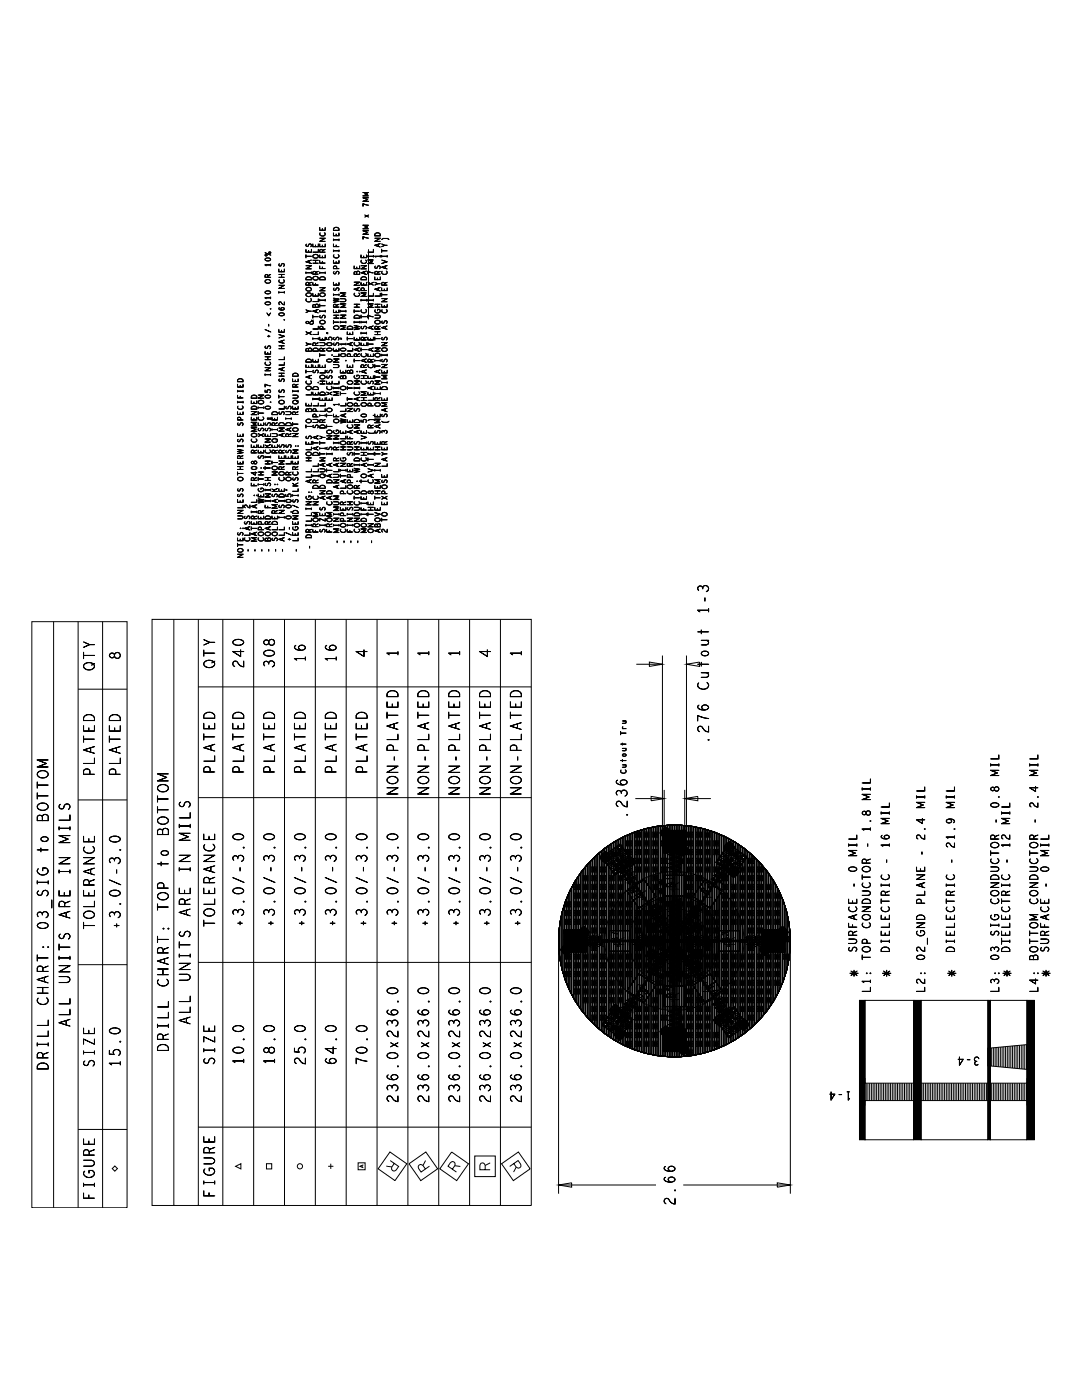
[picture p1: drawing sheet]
<svg xmlns="http://www.w3.org/2000/svg" width="216mm" height="279mm" viewBox="0 0 216 279" stroke-linecap="round" stroke-linejoin="round" font-family="sans-serif">
<g fill="none" stroke="#000" stroke-width=".2">
<path d="M72.4 39.1h1.1zM72.4 39.1l1-.4zM72.4 38.4l1 .3zM72.4 38.4h1.1zM72.4 39.5l1 .3zM72.4 39.5h1.1zM52.9 52.9h1.1zM52.9 55.3h1.1zM52.9 55v.3zM52.9 59.4h1.1zM52.9 50.9v.1zM52.9 51.8v.1z"/>
<path d="M52.9 52.9l.2 .1zM52.9 56.1v.2zM52.9 58.3v.2zM52.9 59.4l.2 .2zM52.9 50.4l1.1 .5zM52.9 56.3l.1 .1zM52.9 56v.2zM52.9 51h.1M53 50.8h.1M52.9 50.8v.1zM52.9 51.7l.1-.1zM52.9 51.7v.1z"/>
<path d="M52.9 58.2h.1zM52.9 58.2v.2zM52.9 51.9l.1 .1zM52.9 58.4l.1 .1zM52.9 54.9l.1-.1zM52.9 54.9v.1zM53 51l.1 .1zM53 55.9h.1zM53 50.8h.1zM53 55.9l-.1 .2zM53 56.3l.1 .2zM53 54.8h.2z"/>
<path d="M53 52h.1zM53 51.6l.1-.1zM53 58.5l.1 .1zM53 58.1h.1zM53.1 56.4l.1 .1zM53.1 55.9l.1-.1zM53.1 51.1l.1-.1zM53.1 50.8h.1zM53.1 51.5h.2zM53.1 58.1h.2zM53.1 52l.2 .1zM53.1 58.6h.2z"/>
<path d="M53.2 54.8h.1zM53.2 51h.1M53.3 50.9h.1M53.2 56.5h.2zM53.2 55.8h.2zM53.3 50.8v.1zM53.3 52.1h.2zM53.3 51.5h.2zM53.3 58.6l.2 .1zM53.3 58.1l.2-.1zM53.3 50.9v.1zM53.3 54.8l.1 .1z"/>
<path d="M53.4 56.5h.1zM53.4 55.8h.1zM53.4 54.9l.1 .1zM53.4 58.6h.2zM53.4 58l.2 .1zM53.4 52.1h.2zM53.4 51.5h.2zM53.5 55l.5-.2zM53.5 55v.3zM53.5 55.8h.2zM53.5 56.5h.2zM53.6 58.1h.2z"/>
<path d="M53.6 52.1l.2-.1zM53.6 51.5h.2zM53.6 58.6h.2zM53.6 50.4l.1 .1zM53.7 50.5h.1M53.7 50.3h.1M53.7 50.3l-.1 .1zM53.7 56.5l.1-.1zM53.7 55.8l.1 .1zM53.7 50.3h.1zM53.7 50.5l.1 .1zM53.7 52h.2z"/>
<path d="M53.7 58.6l.2-.1zM53.7 58.1l.2 .1zM53.8 51.5l.1 .1zM53.8 56.4h.1zM53.8 55.9l.1 .1zM53.8 50.3h.1zM53.8 50.6h.1zM53.9 52l.1-.1zM53.9 58.5h.1zM53.9 51.6l.1 .1zM53.9 58.1l.1 .1zM53.9 55.9l.1 .2z"/>
<path d="M53.9 50.6h.1M54 50.4h.1M53.9 51.7l.1 .1zM53.9 58.2l.1 .2zM54 56.3l-.1 .1zM54 56v.2zM54 50.3v.1zM54 51.8l-.1 .1zM54 56.2v.1zM54 58.3v.2zM54 52.7v.3zM54 59.3v.3z"/>
<path d="M54 50.4v.1zM55.6 54.2h1.1zM55.6 53.7v.5zM55.6 55.3l1.1 .1zM55.6 57.6l1.1-.7zM55.6 58.3l1.1 .1zM55.6 52.8v.1zM55.6 54.8h1.1zM55.6 56v.2zM55.6 56.1l.1 .2zM55.6 57.6h1.1zM55.6 56.9h1.1z"/>
<path d="M55.6 58.2v.3zM55.6 52.9l.1 .1zM55.7 52.7l-.1 .1zM55.7 52.7l.1-.1zM55.7 55.9l-.1 .1zM55.7 56.3l.1 .1zM55.7 53l.1 .1zM55.7 55.8v.1zM55.8 53.1h.1zM55.8 56.3l.1 .1zM55.9 56.4l.2 .1zM55.9 53.1h.1z"/>
<path d="M56.1 56.5h.2zM56.1 53l-.1 .1zM56.1 52.8v.2zM56.2 53.9v.3zM56.2 54.8v.6zM56.2 52.7l.1-.1zM56.2 52.7l-.1 .1zM56.2 56.5h.2zM56.3 52.6h.2zM56.4 56.5l.1-.1zM56.5 52.6h.1zM56.5 56.4l.1-.1z"/>
<path d="M56.6 55.8l.1 .1zM56.6 52.6l.1 .1zM56.6 55.9l.1 .1zM56.7 52.7v.1zM56.7 53l-.1 .2zM56.7 56.2l-.1 .1zM56.7 56v.1zM56.7 53.7v.5zM56.7 56.2v.1zM56.7 52.9v.2zM56.7 52.8v.1zM56.7 56.1v.1z"/>
<path d="M56.7 58.2v.3zM61 49l.1 .1zM61 50.8l.1 .7zM61 52.2l1.2 .4zM61 52.2l1.2-.3zM61 53.6l1.2 .1zM61 53.6l1.1-.6zM61 54.3l.1 .3zM61 55.6l.1 .2zM61 59.9l.1 .1zM61 48.9l.1 .1zM61 50.3h1.2z"/>
<path d="M61 49.8l.1 .5zM61 51.1l1.2 .1zM61 53h1.2zM61 54.4h1.2zM61 55.8h1.2zM61 56.9h1.2zM61 56.5l.1 .4zM61 57.7l.1 .1zM61 59.8l.1 .1zM61 58.8l.1 .1zM61.1 57.6l-.1 .1zM61.1 58.7l-.1 .1z"/>
<path d="M61.1 57.8v.1zM61.1 58.9v.1zM61.1 48.8l.1-.1zM61.1 48.8l-.1 .1zM61.1 59.7l-.1 .1zM61.1 49.1l.1 .1zM61.1 55.4l-.1 .2zM61.1 56.4l-.1 .2zM61.1 56.4h.1zM61.1 57.5l.2-.1zM61.1 58.6l.2-.1zM61.1 57.9l.2 .1z"/>
<path d="M61.1 57.5v.1zM61.1 59l.2 .1zM61.1 58.6v.1zM61.1 59.6v.1zM61.2 55.4l.1-.1zM61.2 55.4l-.1 .1zM61.2 56.4h.1zM61.2 49.2h.1zM61.2 59.1l.2 .1zM61.2 57.4h.2zM61.2 58.5h.2zM61.2 58l.2 .1z"/>
<path d="M61.3 55.3l.1-.1zM61.3 49.2l.2-.1zM61.3 56.3l.2 .1zM61.4 58.1h.1zM61.4 59.2h.1zM61.4 57.4l.1-.1zM61.4 58.5l.1-.1zM61.4 55.2h.2zM61.5 56.4l.1 .1zM61.5 49l-.1 .2zM61.5 58.1h.2zM61.5 57.3l.2 .1z"/>
<path d="M61.5 59.2h.2zM61.5 58.4l.2 .1zM61.6 56.5v.1zM61.6 48.9l-.1 .2zM61.6 50v.3zM61.6 55.2h.2zM61.6 56.6v.3zM61.6 56.5l.6-.1zM61.6 48.8l.2-.1zM61.6 48.8v.1zM61.7 57.3l.1 .1zM61.7 58.4l.1 .1z"/>
<path d="M61.7 58.1h.1zM61.7 59.2h.1zM61.7 48.7h.2zM61.8 52v.5zM61.8 55.2l.1 .1zM61.8 58.1l.2-.1zM61.8 57.4h.2zM61.8 59.1h.2zM61.8 58.5h.2zM61.9 48.7h.1zM61.9 55.3l.1 .1zM61.9 58l.2-.1z"/>
<path d="M61.9 59.1l.2-.1zM61.9 57.4l.2 .1zM61.9 58.5l.2 .1zM62 59.6h.1zM62 48.7l.1 .1zM62 55.4l.1 .1zM62 58.6l.1 .1zM62 57.5l.1 .1zM62 59.6l.1 .1zM62.1 55.4v.2zM62.1 49.1l-.1 .2zM62.1 48.8v.1z"/>
<path d="M62.1 59.7v.1zM62.1 60l-.1 .1zM62.1 57.8l-.1 .1zM62.1 57.6v.1zM62.1 58.9l-.1 .1zM62.1 58.7v.1zM62.1 48.9v.1zM62.1 49.8v.5zM62.1 54.3v.3zM62.1 55.6v.2zM62.1 59.8v.1zM62.1 49v.1z"/>
<path d="M62.1 57.7v.1zM62.1 58.8v.1zM62.1 59.9v.1zM62.4 49.2h1.1zM62.4 56.9h1.1zM62.4 59.1h1.1zM62.4 58.5v.6zM62.4 48.7v.5zM62.4 50.3h1.1zM62.4 51.1v.2zM62.4 51.9l1.1 .1zM62.4 52.5h1.1z"/>
<path d="M62.4 54.7h1.1zM62.4 54.4v.3zM62.4 55.5v.1zM62.4 56.4v.5zM62.4 51.3l.1 .1zM62.4 55.4v.1zM62.4 51v.2zM62.4 55.6l.1 .1zM62.5 54.3l.1-.1zM62.5 54.3l-.1 .1zM62.5 50.9h.1zM62.5 55.7l.1 .1z"/>
<path d="M62.5 55.3l.1-.1zM62.5 50.9l-.1 .1zM62.5 55.3l-.1 .1zM62.5 51.3l.1 .1zM62.5 54.2h.2zM62.6 51.4l.2 .1zM62.6 50.9l.2-.1zM62.6 55.8l.2 .1zM62.6 55.2h.2zM62.7 54.2h.2zM62.7 55.2h.2zM62.7 51.5h.2z"/>
<path d="M62.7 50.8h.2zM62.7 55.9h.2zM62.8 54.2l.1 .1zM62.9 55.9h.2zM62.9 51.5h.2zM62.9 50.8h.2zM62.9 55.2h.2zM62.9 54.3l.1 .1zM62.9 48.9l.1 .3zM62.9 56.5l.1 .4zM62.9 58.8l.1 .3zM63 51.9v.6z"/>
<path d="M63 54.4l.5-.2zM63 54.4v.3zM63 50.8h.2zM63 51.5h.2zM63 55.9h.2zM63 55.2h.2zM63.2 51.5l.1-.1zM63.2 50.8l.1 .1zM63.2 55.9l.1-.1zM63.2 55.2h.1zM63.3 51.4h.1zM63.3 50.9h.1z"/>
<path d="M63.3 55.8l.1-.1zM63.3 55.2l.1 .1zM63.4 50.9l.1 .1zM63.4 55.3l.1 .1zM63.5 51v.2zM63.5 55.4v.1zM63.5 51.2l-.1 .2zM63.5 55.6l-.1 .1zM63.5 58.5v.6zM63.5 48.7v.5zM63.5 49.8v.5zM63.5 51.1v.2z"/>
<path d="M63.5 55.5v.1zM63.5 59.6v.6zM63.8 46.8l.1 .1zM63.8 45.4v.6zM63.8 48.2l1.1-.7zM63.8 49.2h1.1zM63.8 54.3v.3zM63.8 55.6v.2zM63.8 58l1.1-.6zM63.8 45.9h1.1zM63.8 46.6v.2zM63.8 48.2h1.1z"/>
<path d="M63.8 47.5l1.1 .1zM63.8 48.7v.5zM63.8 50.3h1.1zM63.8 50v.3zM63.8 51.4h1.1zM63.8 50.9v.5zM63.8 52.5h1.1zM63.8 52v.5zM63.8 53.6h1.1zM63.8 53.1v.5zM63.8 54.4h1.1zM63.8 55.8h1.1z"/>
<path d="M63.8 58h1.1zM63.8 57.4h1.1zM63.8 59.9h1.1zM63.8 59.7v.4zM63.8 58.8v.1zM63.8 58.9l.1 .1zM63.8 58.7v.1zM63.8 46.5v.2zM63.8 49.9v.1zM63.8 49.9l.1-.1zM63.8 55.4v.2zM63.8 46.9l.1 .1z"/>
<path d="M63.9 58.6l.1-.1zM63.9 46.5l-.1 .1zM63.9 59l.1 .1zM63.9 58.6l-.1 .1zM63.9 49.8h.2zM63.9 55.4l.1-.1zM63.9 55.4l-.1 .1zM63.9 47h.2zM64 59.1l.1 .1zM64 58.5h.1zM64 55.3l.2-.1zM64 47l.2 .1z"/>
<path d="M64.1 49.8h.1zM64.1 59.2h.2zM64.1 58.5l.2-.1zM64.2 55.2h.2zM64.2 49.8l.1 .1zM64.2 47.1h.2zM64.3 59.2h.1zM64.3 58.4l.1 .1zM64.3 49.9l.1 .1zM64.3 45.6v.4zM64.3 48.9v.3zM64.3 51.1v.3z"/>
<path d="M64.3 52.2v.3zM64.3 53.3v.3zM64.3 55.2h.2zM64.4 50l.5-.2zM64.4 50v.3zM64.4 47.1h.2zM64.4 58.4l.2 .1zM64.4 59.2h.2zM64.5 55.2l.2 .1zM64.6 47.1l.1-.1zM64.6 59.1h.1zM64.6 58.5h.1z"/>
<path d="M64.6 55.3l.2 .1zM64.7 47l.1-.1zM64.7 59.1l.1-.1zM64.7 58.5l.1 .1zM64.7 46.4l.1 .1zM64.8 55.4v.1zM64.8 46.5l.1 .1zM64.8 58.6l.1 .1zM64.8 55.4l.1 .2zM64.8 46.6l.1 .1zM64.9 46.9l-.1 .1zM64.9 58.9l-.1 .1z"/>
<path d="M64.9 58.7v.1zM64.9 45.4v.6zM64.9 46.7v.1zM64.9 50.9v.5zM64.9 54.3v.3zM64.9 55.6v.2zM64.9 59.7v.4zM64.9 46.8v.1zM64.9 48.7v.5zM64.9 58.8v.1zM66.5 45.7v.3zM66.5 47h1.1z"/>
<path d="M66.5 46.5v.5zM66.5 48.7v.5zM66.5 51.1l.1 .2zM66.5 53.3v.3zM66.5 56.3v.6zM66.5 59.9l1.1-.2zM66.5 46h1.1zM66.5 47.9h1.1zM66.5 47.7v.3zM66.5 49.2h1.1zM66.5 50l1.1 .1zM66.5 49.9v.3z"/>
<path d="M66.5 51v.1zM66.5 52.5h1.1zM66.5 52v.5zM66.5 53.6h1.1zM66.5 54.5l.1 .1zM66.5 54.4v.1zM66.5 56.9h1.1zM66.5 57.8l.1 .1zM66.5 57.7v.1zM66.5 58.8h1.1zM66.5 58.6v.4zM66.5 59.9l1.1 .2z"/>
<path d="M66.5 59.5l1.1 .2zM66.6 54.3l.1-.1zM66.6 57.6l.1-.1zM66.6 50.9l-.1 .1zM66.6 57.6l-.1 .1zM66.6 54.3l-.1 .1zM66.6 51.3l.1 .1zM66.6 54.6h.1zM66.6 45.6l-.1 .1zM66.6 53.2l-.1 .1zM66.6 53.2l.1-.1zM66.6 57.8l.1 .1z"/>
<path d="M66.6 50.8v.1zM66.7 45.5l.1-.1zM66.7 45.5l-.1 .1zM66.7 54.6l.1 .1zM66.7 57.9l.1 .1zM66.7 51.3l.1 .1zM66.7 53.1h.2zM66.8 45.4h.1zM66.8 51.4l.2 .1zM66.8 54.7l.2-.1zM66.8 57.9h.2zM66.9 53.1h.1z"/>
<path d="M66.9 45.4h.2zM67 51.5h.2zM67 53.1l.1 .1zM67 54.5l-.1 .1zM67 57.8l-.1 .1zM67 57.6v.2zM67.1 54.4l-.1 .1zM67.1 48.9v.3zM67.1 46.7v.3zM67.1 52.2v.3zM67.1 56.6v.3zM67.1 45.4h.2z"/>
<path d="M67.1 57.5h.1zM67.1 53.2l.1 .1zM67.1 54.2h.1zM67.1 54.2v.2zM67.1 57.5v.2zM67.1 51.5h.2zM67.2 53.3v.3zM67.2 57.5l.2-.1zM67.2 54.2l.2-.1zM67.3 45.4h.1zM67.3 51.5l.1-.1zM67.4 54.1l.1 .1z"/>
<path d="M67.4 57.4l.1 .1zM67.4 45.4l.1 .1zM67.4 51.4l.1-.1zM67.5 50.8l.1 .1zM67.5 54.2l.1 .1zM67.5 57.5l.1 .1zM67.5 45.5l.1 .1zM67.5 50.9l.1 .1zM67.6 45.6v.1zM67.6 54.6l-.1 .1zM67.6 54.3v.1zM67.6 57.9l-.1 .1z"/>
<path d="M67.6 57.5v.2zM67.6 51v.1zM67.6 51.2l-.1 .1zM67.6 45.7v.3zM67.6 46.5v.5zM67.6 49.9v.3zM67.6 51v.2zM67.6 52v.5zM67.6 54.4v.1zM67.6 56.3v.6zM67.6 57.7v.1zM67.6 58.6v.4z"/>
<path d="M67.6 57.8v.1zM67.6 47.7v.3zM67.6 51.1v.2zM67.6 54.5v.1zM67.9 58.5l.9 .3zM67.9 59.2h1.1zM67.9 59.2l.9-.4zM67.9 58.5h1.1zM67.9 59.6h.8zM68.7 59.6l.2 .1zM68.9 59.7l.1 .1zM69 59.8v.1z"/>
<path d="M69 59.9v.2zM70.7 54.7h1.1zM70.7 56.9l1.1-.6zM70.7 57.7l1.1 .4zM70.7 58.8v.1zM70.7 53.6h1.1zM70.7 53.1v.5zM70.7 54.4v.4zM70.7 56.9h1.1zM70.7 56.3h1.1zM70.7 57.7l1.1-.3zM70.7 58.7v.1z"/>
<path d="M70.7 58.6v.1zM70.7 54.3l.1-.1zM70.7 54.3v.1zM70.7 58.9l.1 .1zM70.7 58.5v.1zM70.8 54.2h.1zM70.8 59l.1 .1zM70.9 54.2h.1zM70.9 59.1h.2zM71 54.2l.1 .1zM71.1 59.1l.2 .1zM71.2 54.3h.1"/>
<path d="M71.2 54.3v.5zM71.2 53.3v.3zM71.2 54.2l.1-.1zM71.2 54.2v.1zM71.3 59.1h.1zM71.3 54.1h.2zM71.4 57.5v.4zM71.4 59.1h.1zM71.4 54.1l.2 .1zM71.5 59.1l.2-.1zM71.6 54.1l.1 .1zM71.6 58.5l.1 .1z"/>
<path d="M71.7 58.5v.1zM71.7 54.2l.1 .1zM71.7 58.6l.1 .1zM71.7 58.9l-.1 .1zM71.8 58.8l-.1 .1zM71.8 53.1v.5zM71.8 54.3v.5zM71.8 58.7v.1zM72 51.4h1.1zM72 50.9v.5zM72 52.1v.1zM72 53.6l1.1 .1z"/>
<path d="M72 53h1.1zM72 55.8h1.1zM72 55.6v.2zM72 56.9h1.1zM72 56.3v.6zM72 58h1.1zM72 57.7v.3zM72 59.2h1.1zM72 58.5h1.1zM72 59.7v.4zM72 52.2l.1 .2zM72 53.6l1.1-.6z"/>
<path d="M72 54.4l1.1 .4zM72 54.4l1.1-.3zM72 59.2l1-.4zM72 58.5l1 .3zM72 59.9h1.1zM72.1 52l-.1 .1zM72.1 52.3l.1 .2zM72.1 55.4l-.1 .2zM72.1 57.6l-.1 .1zM72.1 57.6l.1-.1zM72.1 51.9v.1zM72.2 55.4l.1-.1z"/>
<path d="M72.2 55.4l-.1 .1zM72.2 52.4l.1 .1zM72.2 57.5l.2-.1zM72.3 55.3l.1-.1zM72.3 52.5l.2 .1zM72.4 57.4l.1 .1zM72.4 55.2h.2zM72.4 40.2l1-.4zM72.4 40.6l.3 .2zM72.4 45.7l1-.4zM72.4 44.9l1 .4zM72.4 46.8h1.1z"/>
<path d="M72.4 46.7l1-.3zM72.4 46l1 .4zM72.4 47.2l.3 .1zM72.4 40.2h1.1zM72.4 40.6v.6zM72.4 45.7h1.1zM72.4 44.9l1.1 .1zM72.4 46l1.1 .1zM72.4 47.2v.6zM72.5 52.6h.1zM72.5 57.5l.1 .1zM72.6 51.1v.3z"/>
<path d="M72.6 56.6v.3zM72.6 55.2h.2zM72.6 57.5l.1 .2zM72.6 52.6h.2zM72.7 57.7v.3zM72.7 40.8h.2zM72.7 47.3l.2 .1zM72.7 54.2l.1 .5zM72.8 55.2l.1 .1zM72.8 42.9l.7 .4zM72.8 43.3l.7-.4zM72.8 52.5h.1z"/>
<path d="M72.9 55.3l.1 .1zM72.9 40.8l.2 .1zM72.9 47.4l.2 .1zM72.9 52.5l.1-.1zM73 51.9v.1zM73 55.4l.1 .1zM73 52l.1 .1zM73.1 55.4v.2zM73.1 40.9h.2zM73.1 47.5h.2zM73.1 52v.2zM73.1 52.3l-.1 .1z"/>
<path d="M73.1 55.6v.2zM73.1 56.3v.6zM73.1 50.9v.5zM73.1 52.2v.1zM73.1 52.1v.2zM73.1 59.7v.4zM73.3 40.9l.2 .1zM73.3 47.5h.2zM73.4 50.3h1.1zM73.4 51.1l1.1 .1zM73.4 52.6l.9-.4zM73.4 51.9l.9 .3z"/>
<path d="M73.4 54.2l.3 .1zM73.4 56.9l1.1-.6zM73.4 56.3l1.1 .6zM73.4 59.1h1.1zM73.4 59.7v.4zM73.4 51v.3zM73.4 52.6h1.1zM73.4 51.9h1.1zM73.4 54.2v.5zM73.4 59.9h1.1zM73.5 49.8v14M73.7 54.3h.2z"/>
<path d="M73.9 54.3l.2 .1zM74.1 54.4h.2zM74.3 54.4l.2 .1zM74.5 58.5v.6zM74.5 49.8v.5zM74.5 51v.3zM74.5 59.7v.4zM74.8 47.1h1.1zM74.8 46.8v.3zM74.8 48.2h1.1zM74.8 47.5l1.1 .1zM74.8 51.1l1.1 .1z"/>
<path d="M74.8 53.3v.1zM74.8 54.7h1.1zM74.8 55.8h1.1zM74.8 55.3v.5zM74.8 56.9l.6-.3zM74.8 59.1h1.1zM74.8 48.2l1.1-.7zM74.8 49l1.1 .3zM74.8 49l1.1-.4zM74.8 51.1l.2 .2zM74.8 53.4v.1zM74.8 56.3l.6 .3z"/>
<path d="M74.8 57.7l1.1 .4zM74.8 57.7l1.1-.3zM74.8 54.4v.3zM74.8 53.2v.1zM74.8 53.2l.1-.1zM74.8 54.3l.1-.1zM74.8 46.7v.1zM74.8 53.5h.1zM74.8 54.3v.1zM74.9 46.6l.1-.1zM74.9 54.2h.2zM74.9 46.6l-.1 .1z"/>
<path d="M74.9 53.5l.2 .1zM75 46.5h.2zM75 54.2h.2zM75.1 53.6l.1-.1zM75.1 46.5h.2zM75.2 54.2l.1 .1zM75.3 53.4l-.1 .1zM75.3 53.3v.1zM75.3 54.3l.1 .1zM75.3 55.5v.3zM75.3 46.5h.2zM75.3 54.4l.6-.2z"/>
<path d="M75.3 54.4l.1 .3zM75.4 53.1h.1zM75.4 53.1l-.1 .2zM75.4 56.6h.5zM75.5 53.1h.1zM75.5 48.7v.5zM75.5 57.5v.4zM75.5 46.5h.1zM75.6 53.1h.1zM75.6 46.5l.2 .1zM75.7 53.1l.1 .1zM75.7 46.6l.1 .1z"/>
<path d="M75.8 53.2l.1 .1zM75.8 46.7l.1 .1zM75.8 53.5l-.1 .1zM75.9 46.8v.3zM75.9 53.3v.1zM75.9 55.3v.5zM75.9 58.5v.6zM75.9 51v.3zM75.9 53.4l-.1 .1zM76.1 47.8l.2-.1zM76.1 48.7l.7 .3zM76.1 49.2l.7-.2z"/>
<path d="M76.1 51.9l1.2 .3zM76.1 53.3l1.2 .4zM76.1 54.4l.1 .2zM76.1 58h1.2zM76.1 58.5l.1 .6zM76.2 49.7v.7zM76.2 50l1.1 .1zM76.2 51.1l1.1 .1zM76.2 51v.3zM76.2 52.6l1.1-.4zM76.2 53.3l1.1-.3zM76.2 54.3v.1z"/>
<path d="M76.2 56.9h1.1zM76.2 56.5v.4zM76.2 57.4v.6zM76.2 58.8h1.1zM76.2 59.6h1.1zM76.2 54.2v.1zM76.2 56.4v.2zM76.2 56.4h.1zM76.2 54.5l.1 .1zM76.2 54.1v.1zM76.3 56.4l.1-.1zM76.3 54.6l.1 .1z"/>
<path d="M76.3 47.7l.2-.1zM76.4 54.7l.2 .1zM76.4 56.4h.2zM76.5 47.6h.8zM76.6 56.4l.1 .1zM76.6 54.8h.2zM76.7 56.5v.1zM76.7 57.7v.3zM76.7 56.5l.6-.1zM76.7 56.6v.3zM76.8 49h.5zM76.8 54.8l.1-.1z"/>
<path d="M76.9 53.1v.5zM76.9 54.7h.1zM77 54.7l.2-.1zM77.1 54.1l.1 .1zM77.2 54.2v.1zM77.2 54.5l-.1 .1zM77.2 54.2l.1 .1zM77.2 47.6l.2 .1zM77.2 54.4v.1zM77.2 51l.1 .3zM77.2 54.3l.1 .1zM77.2 57.4l.1 .6z"/>
<path d="M77.4 47.7l.2 .1zM47.4 76.2h1.1zM47.4 75.9v.3zM47.4 77.2h1.1zM47.4 76.7v.5zM47.4 78.1h1.1zM47.4 77.9v.3zM47.4 79.4h1.1zM47.4 78.9v.5zM47.4 75.8v.1zM47.5 75.7l.1-.1zM47.5 75.7l-.1 .1z"/>
<path d="M47.6 75.6h.2zM47.8 75.6h.2zM47.9 76.9v.3zM47.9 79.1v.3zM47.9 75.6h.2zM48.1 75.6h.2zM48.3 75.6l.1 .1zM48.4 75.7v.1zM48.4 75.8l.1 .1zM48.5 75.9v.3zM48.5 76.7v.5zM48.5 77.9v.3z"/>
<path d="M50.1 79.5h1.1zM50.1 79.2v.3zM50.1 80v.5zM50.2 79.1l-.1 .1zM50.3 79l.1-.1zM50.3 79l-.1 .1zM50.4 78.9h.1zM50.5 78.9h.2zM50.7 78.9h.2zM50.9 78.9h.1zM51 78.9l.1 .1zM51.1 79l.1 .1z"/>
<path d="M51.2 79.1v.1zM51.2 79.2v.3zM51.2 80v.5zM51.5 79.5l1.1-.7zM51.5 79.5h1.1zM51.5 78.8l1.1 .1zM51.7 80l.2-.1zM51.8 79.9h.2zM52 79.9h.2zM52.1 79.9h.2zM52.3 79.9l.1 .1zM52.4 80l.1 .1z"/>
<path d="M52.9 65.8l1.1 .5zM52.9 69.2v.2zM52.9 70.1v.6zM52.9 71.2h1.1zM52.9 72.5v.1zM52.9 74h1.1zM52.9 73.4h1.1zM52.9 74.8h1.1zM52.9 76.7v.5zM52.9 78.2l.5 .1zM52.9 77.9v.3zM52.9 60.5v.2z"/>
<path d="M52.9 74l1.1-.6zM52.9 79.2v.1zM52.9 69.3l.1 .1zM52.9 70.7h1.1zM52.9 71.8h1.1zM52.9 72.6v.1zM52.9 74.6v.4zM52.9 76.7l.3 .1zM52.9 60.4l.1-.1zM52.9 60.4v.1zM52.9 69.1v.2zM52.9 69.1h.1z"/>
<path d="M52.9 72.4v.1zM52.9 79h.1zM52.9 79v.2zM52.9 60.6l.1 .1zM52.9 79.3l.1 .1zM52.9 69.4l.1 .1zM52.9 72.7l.1 .1zM53 72.3l-.1 .1zM53 79.3l.1 .1zM53 60.7l.1 .1zM53 60.3h.1zM53 79l.1-.1z"/>
<path d="M53 72.8l.2 .1zM53 69.5h.2zM53.1 79.4l.2 .1zM53.1 60.8h.2zM53.1 60.3l.2-.1zM53.1 78.9h.2zM53.1 72.9h.2zM53.2 76.8l.2 .1zM53.2 69.5h.1zM53.3 62.4l.3 .6zM53.3 60.2h.2zM53.3 60.8h.2z"/>
<path d="M53.3 78v.2zM53.3 79.4l.2 .1zM53.3 78.9h.2zM53.3 77.9v.2zM53.3 78.1l.1 .2zM53.3 72.9h.2zM53.4 69.4l-.1 .1zM53.4 77.9l.1-.1zM53.4 77.9l-.1 .1zM53.4 76.9h.2zM53.4 67.1h.5zM53.4 69.2v.2z"/>
<path d="M53.4 70.3v.4zM53.4 60.2l.2 .1zM53.4 71.2v.6zM53.4 79.5l.2-.1zM53.4 60.8h.2zM53.4 78.9h.2zM53.5 77.8h.1zM53.5 69.1l.1-.1zM53.5 69.1l-.1 .1zM53.5 72.9h.2zM53.5 76.9l.3 .1zM53.6 69h.1z"/>
<path d="M53.6 60.8h.2zM53.6 79.4h.2zM53.6 60.2l.2 .1zM53.6 77.8h.2zM53.6 78.9h.2zM53.6 64.7v.4zM53.6 66.9v.4zM53.7 72.9h.1zM53.7 69l.2 .1zM53.7 60.8l.2-.1zM53.7 79.4l.2-.1zM53.7 77h.3z"/>
<path d="M53.7 77.8l.2 .1zM53.7 78.9l.2 .1zM53.8 60.3l.1 .1zM53.8 72.9l.1-.1zM53.8 72.2l.1 .1zM53.8 78.4l.1-.1zM53.8 69l.1 .1zM53.9 60.7l.1-.1zM53.9 79.3h.1zM53.9 79l.1 .1zM53.9 60.3l.1 .1zM53.9 77.8l.1 .2z"/>
<path d="M53.9 72.3l.1 .1zM53.9 69.5l-.1 .1zM53.9 69.1l.1 .2zM53.9 77.9l.1 .2zM53.9 79l.1 .2zM53.9 60.4l.1 .1zM53.9 72.7v.1zM53.9 72.4l.1 .1zM54 61.7h.1M54 78.2l-.1 .1zM54 61.6h.1M53.9 61.6h.1"/>
<path d="M54 60.5l-.1 .2zM54 72.5v.1zM54 78.1v.1zM54 79.2l-.1 .1zM54 62.5l-.4 .5zM54 69.4l-.1 .1zM54 69.2v.2zM54 70.1v.6zM54 74.6v.4zM54 72.6l-.1 .1zM55.6 68.2l1.1-.3zM55.6 79.2h1.1z"/>
<path d="M55.6 60.5l.1 .1zM55.6 61.6l.1 .1zM55.6 62.7l.1 .1zM55.6 66.3h1.1zM55.6 65.7v.6zM55.6 67.4l1.1-.3zM55.6 69h1.1zM55.6 69.6h1.1zM55.6 71.8h1.1zM55.6 72.9h1.1zM55.6 73.7l1.1-.4zM55.6 74.5h1.1z"/>
<path d="M55.6 75.1h1.1zM55.6 75.8v.1zM55.6 78v.1zM55.6 78.8v.7zM55.6 66.8l1.1 .3zM55.6 68.2l1.1 .4zM55.6 73.7l1.1 .3zM55.6 75.9l.1 .1zM55.6 78.1l.1 .1zM55.7 60.6v.1zM55.7 61.7l.1 .1zM55.7 60.4l-.1 .1z"/>
<path d="M55.7 61.5l-.1 .1zM55.7 61.5l.1-.1zM55.7 62.6l.1-.1zM55.7 62.6l-.1 .1zM55.7 75.7l-.1 .1zM55.7 75.7l.1-.1zM55.7 77.9l-.1 .1zM55.7 77.9l.1-.1zM55.7 62.8l.1 .1zM55.7 76l.1 .1zM55.7 78.2l.1 .1zM55.7 60.7l.1 .1z"/>
<path d="M55.7 61.7l.2 .1zM55.8 60.3h.1zM55.8 62.9l.1 .1zM55.8 62.5h.1zM55.8 60.3l-.1 .1zM55.8 76.1h.1zM55.8 78.3h.1zM55.8 80l.2-.1zM55.9 60.2l.1 .1zM55.9 61.8l.1 .1zM55.9 62.5l.1-.1zM55.9 63h.1z"/>
<path d="M55.9 76.1h.1zM55.9 78.3l.1-.1zM56 79.9h.1zM56 60.3h.1zM56 61.9h.3zM56 63h.2zM56 62.4h.2zM56 61.6l.1 .1zM56.1 60.3l.2 .3zM56.1 61.5l-.1 .1zM56.1 61.5l.1-.1zM56.1 61.7l.1 .1z"/>
<path d="M56.1 79.9h.2zM56.1 76l-.1 .1zM56.1 78.2l-.1 .1zM56.1 61.4h.2zM56.1 75.8v.2zM56.1 78v.2zM56.1 61.8l.2 .1zM56.2 66v.3zM56.2 63h.2zM56.2 62.4h.2zM56.2 69v.6zM56.2 74.5v.6z"/>
<path d="M56.2 75.7l.1-.1zM56.2 75.7l-.1 .1zM56.2 77.9l.1-.1zM56.2 77.9l-.1 .1zM56.2 61.9h.2zM56.3 60.6l.1 .1zM56.3 61.4h.1zM56.3 79.9h.1zM56.3 75.6h.2zM56.3 77.8h.2zM56.3 68l.1 .4zM56.3 73.5l.1 .4z"/>
<path d="M56.3 63h.2zM56.3 62.4l.2 .1zM56.4 61.4h.1zM56.4 60.7l.2 .1zM56.4 79.9l.1 .1zM56.4 61.9l.2-.1zM56.5 77.8h.1zM56.5 75.6h.1zM56.5 63l.1-.1zM56.5 61.4l.1 .1zM56.5 62.5h.1zM56.5 80l.2 .1z"/>
<path d="M56.6 60.8h.1zM56.6 75.6l.1 .1zM56.6 77.8l.1 .1zM56.6 61.8l.1-.1zM56.6 62.9l.1-.1zM56.6 61.4l.1 .1zM56.6 62.5l.1 .1zM56.7 75.7v.1zM56.7 77.9v.1zM56.7 76l-.1 .2zM56.7 78.2l-.1 .2zM56.7 61.5v.1z"/>
<path d="M56.7 62.6v.1zM56.7 63.9h.1M56.8 63.9h.1M56.7 63.8h.1M56.7 60.2v.6zM56.7 61.6v.1zM56.7 62.7v.1zM56.7 65.7v.6zM56.7 71.2v.6zM56.7 72.3v.6zM56.7 75.9v.2zM56.7 75.8v.1z"/>
<path d="M56.7 78v.1zM56.7 78.1v.1zM56.8 63.8h.1M58.4 76.1h1.1zM58.4 79.5h.8zM58.4 75.1h1.1zM58.4 74.8v.3zM58.4 75.6v.6zM58.4 77.2h1.1zM58.4 76.9v.3zM58.4 78.1h1.1zM58.4 77.9v.3z"/>
<path d="M58.4 78.9h.8zM58.4 76.8l.1-.1zM58.4 74.7v.1zM58.4 76.8v.1zM58.5 76.7h.2zM58.5 74.6l.1-.1zM58.5 74.6l-.1 .1zM58.6 80l.1-.1zM58.6 74.5h.2zM58.7 76.7h.1zM58.7 79.9h.2zM58.7 74.5h.2z"/>
<path d="M58.8 76.7l.1 .1zM58.9 79.9h.1zM58.9 76.8l.1 .1zM58.9 75.8v.4zM58.9 74.5h.2zM58.9 76.9l.6-.2zM58.9 76.9l.1 .3zM59 79.9h.2zM59.1 74.5h.2zM59.2 79.9l.1 .1zM59.2 79.5l.1-.1zM59.2 78.9h.1z"/>
<path d="M59.2 74.5l.2 .1zM59.3 80l.1 .1zM59.3 79.4l.2-.1zM59.3 78.9l.2 .1zM59.4 74.6v.1zM59.4 74.7l.1 .1zM59.4 79l.1 .2zM59.5 79.2l-.1 .1zM59.5 74.8v.3zM59.5 75.6v.6zM59.5 77.9v.3zM61 61.8l.7 .3z"/>
<path d="M61 62.4l.7-.3zM61 64.4l.2 .2zM61 64.3l.2-.2zM61 66.8l1.2-.6zM61 66.2l1.2 .6zM61 68.4l.7 .3zM61 68.9l.7-.2zM61 74.1l1.2 .1zM61 75.2l1.2-.3zM61 76.3l.1 .2zM61 78.8h1.2zM61 64.3l.1 .1z"/>
<path d="M61 69.7l.1 .4zM61 70.1h1.2zM61 72.3h1.2zM61 72l.1 .3zM61 73.3h1.2zM61 72.8l.1 .5zM61 73.8l.1 .7zM61 75.2l1.2 .4zM61 76.2l.1 .1zM61 77.4l.1 .2zM61.1 77.3l-.1 .1zM61.1 77.5v.2z"/>
<path d="M61.1 76.1l-.1 .1zM61.1 69.6h.1zM61.1 69.6l-.1 .1zM61.1 71.9l-.1 .1zM61.1 60l.1 .1zM61.1 76.4l.1 .2zM61.1 77.6l.2 .1zM61.1 77.2l.2-.1zM61.1 76v.1zM61.1 77.2v.1zM61.2 71.8l.1-.1zM61.2 69.6l.1-.1z"/>
<path d="M61.2 71.8l-.1 .1zM61.2 60.1l.1 .1zM61.2 76.5l.1 .1zM61.2 64.6h.2zM61.2 64.1l.2 .1zM61.2 77.1h.2zM61.2 77.7l.2 .1zM61.3 71.7h.1zM61.3 69.5l.1 .1zM61.3 60.2h.2zM61.3 76.6l.2 .1zM61.4 77.8h.1z"/>
<path d="M61.4 77.1h.1zM61.4 64.6l1.1-.7zM61.4 69.6h.1zM61.4 64.1l.2 .2zM61.4 71.7h.2zM61.5 60.2l.2 .1zM61.5 76.7h.2zM61.6 69.7h.1M61.5 77.8h.2zM61.5 77.1h.2zM61.6 69.7v.4zM61.6 73v.3z"/>
<path d="M61.6 64.3l.2 .3zM61.6 69.6l.1-.1zM61.6 69.6v.1zM61.6 71.7h.2zM61.6 60.2h.2zM61.6 62.1h.6zM61.6 68.7h.6zM61.6 76.7h.2zM61.7 77.1h.1zM61.7 77.8h.1zM61.7 69.5h.1zM61.8 75v.5z"/>
<path d="M61.8 64.6l.2 .1zM61.8 71.7h.1zM61.8 60.2h.1zM61.8 76.6h.1zM61.8 77.8l.2-.1zM61.8 77.1l.2 .1zM61.8 69.5h.2zM61.9 71.7l.1 .1zM61.9 60.2l.1-.1zM61.9 76.6l.1-.1zM61.9 77.7l.2-.1zM61.9 77.1l.2 .1z"/>
<path d="M62 64.7h.3zM62 69.5h.1zM62 76l.1 .1zM62 71.8l.1 .1zM62 76.1l.1 .1zM62 77.2l.1 .1zM62.1 69.5v.1zM62.1 71.9v.1zM62.1 76.1v.2zM62.1 76.4l-.1 .1zM62.1 77.5l-.1 .2zM62.1 77.3v.1z"/>
<path d="M62.1 63.9l.4 .3zM62.1 69.6v.5zM62.1 72v.3zM62.1 72.8v.5zM62.1 76.2v.2zM62.1 78.3v.5zM62.1 76.3v.1zM62.1 77.4v.2zM62.3 64.7l.2-.1zM62.4 62.1l1.1 .4zM62.4 63.2h1.1zM62.4 68.9l1.1 .1z"/>
<path d="M62.4 74.2l.1 .1zM62.4 77.5v.2zM62.4 78.8h1.1zM62.4 78.3v.5zM62.4 60.2h1.1zM62.4 60.9v.4zM62.4 61.3h1.1zM62.4 62.1l1.1-.3zM62.4 62.9v.6zM62.4 65.7h1.1zM62.4 66.7l1.1 .1zM62.4 67.6h1.1z"/>
<path d="M62.4 67.4v.4zM62.4 68.6v.4zM62.4 70.1h1.1zM62.4 69.8v.3zM62.4 72.2h1.1zM62.4 71.7v.5zM62.4 73.3h1.1zM62.4 72.8v.5zM62.4 74.1v.1zM62.4 77.7h1.1zM62.4 79.6h1.1zM62.4 79.5v.3z"/>
<path d="M62.5 74l-.1 .1zM62.5 74l.1-.1zM62.5 60.9l.1-.1zM62.5 68.5l.1-.1zM62.5 60.8l-.1 .2zM62.5 69.7l-.1 .1zM62.5 74.3l.1 .1zM62.5 68.5l-.1 .1zM62.5 77.3l-.1 .2zM62.5 64.1v.5zM62.5 60.8h.2zM62.5 68.4h.2z"/>
<path d="M62.5 69.6v.1zM62.5 69.6l.2-.1zM62.5 77.3v.1zM62.5 77.3l.2-.1zM62.6 74.3l.1 .1zM62.6 60.8h.2zM62.7 69.5h.1zM62.7 77.2h.1zM62.7 68.4h.2zM62.7 74.4l.1-.1zM62.8 60.8h.1zM62.8 69.5h.2z"/>
<path d="M62.8 77.1h.2zM62.8 68.4l.1 .1zM62.9 60.9h.1M62.9 74.2l-.1 .2zM62.9 68.5l.1 .1zM62.9 74.1v.2zM62.9 60.9v.4zM62.9 73l.1 .3zM62.9 71.9l.1 .3zM62.9 78.5l.1 .3zM63 60.8l.1-.1zM63 60.8l-.1 .1z"/>
<path d="M63 69.5h.2zM63 77.1l.2 .1zM63 68.6l.5-.2zM63 68.6v.4zM63 74l.1-.1zM63 74l-.1 .1zM63.1 60.7h.1zM63.1 73.9h.2zM63.1 61.9v.4zM63.1 69.5h.2zM63.1 77.1l.2 .1zM63.2 60.7h.1z"/>
<path d="M63.2 73.9h.2zM63.3 77.2l.1 .1zM63.3 69.5l.1 .1zM63.3 60.7l.2 .1zM63.4 73.9l.1 .1zM63.4 77.3l.1 .1zM63.4 69.6l.1 .1zM63.4 60.8l.1 .1zM63.5 69.7v.1zM63.5 74v.1zM63.5 77.4v.1zM63.5 74.3l-.1 .1z"/>
<path d="M63.5 76.4h.1M63.5 76.3h.1M63.5 60.9v.4zM63.5 66.2v.6zM63.5 74.2v.1zM63.5 77.5v.2zM63.5 78.3v.5zM63.5 65.1v.6zM63.5 67.4v.4zM63.5 69.8v.3zM63.5 71.7v.5zM63.5 72.8v.5z"/>
<path d="M63.5 74.1v.1zM63.5 79.5v.3zM63.6 76.3h.1M63.8 60.7v.6zM63.8 62.1h1.1zM63.8 63.1v.1zM63.8 65.3v.4zM63.8 67.3v.6zM63.8 70.5v.7zM63.8 76.1h1.1zM63.8 78.6v.2zM63.8 61h1.1z"/>
<path d="M63.8 61.9v.4zM63.8 63.2l.1 .1zM63.8 64.3v.1zM63.8 65.7h1.1zM63.8 67.8l1.1 .1zM63.8 69h.8zM63.8 68.4h.8zM63.8 70h1.1zM63.8 69.7v.4zM63.8 70.9h1.1zM63.8 73.3h1.1zM63.8 72.8v.5z"/>
<path d="M63.8 74.4h1.1zM63.8 75.2v.2zM63.8 76.6h1.1zM63.8 78.8h1.1zM63.8 79.9h1.1zM63.8 79.3v.6zM63.8 75.1v.2zM63.8 64.4l.1 .1zM63.8 64.2v.1zM63.8 75.3l.1 .2zM63.8 63h.1zM63.8 63v.2z"/>
<path d="M63.8 63.3l.1 .1zM63.8 65.2v.1zM63.8 65.2l.2-.1zM63.8 69.6v.1zM63.8 69.6l.1-.1zM63.8 78.4v.2zM63.9 64.1l.1-.1zM63.9 75h.1zM63.9 64.5l.1 .1zM63.9 64.1l-.1 .1zM63.9 75.4l.1 .1zM63.9 75l-.1 .1z"/>
<path d="M63.9 78.4l.1-.1zM63.9 69.5h.2zM63.9 78.4l-.1 .1zM63.9 63.4h.2zM64 65.1h.1zM64 64h.1zM64 75l.1-.1zM64 64.6h.1zM64 75.5l.1 .1zM64 78.3l.2-.1zM64.1 69.5h.1zM64.1 63.4h.1z"/>
<path d="M64.1 64.6l.2 .1zM64.1 65.1h.2zM64.1 75.6h.2zM64.1 74.9h.2zM64.1 63.9h.2zM64.2 78.2h.2zM64.2 69.5l.1 .1zM64.3 64.7h.1zM64.3 65.1l.1 .1zM64.3 75.6h.1zM64.3 63.3l-.1 .1zM64.3 63.9h.1z"/>
<path d="M64.3 74.9h.1zM64.3 63.1v.2zM64.3 69.6l.1 .1zM64.3 73v.3zM64.3 67.5v.4zM64.3 79.6v.3zM64.3 76.1v.5zM64.3 78.2l.2 .1zM64.4 69.7l.5-.2zM64.4 69.7v.4zM64.4 63l.1-.1zM64.4 63l-.1 .1z"/>
<path d="M64.4 65.2v.1zM64.4 63.9l.2 .1zM64.4 75.6h.2zM64.4 74.9h.2zM64.4 64.7l.2-.1zM64.4 65.3v.4zM64.5 62.9h.1zM64.5 78.2l.2 .1zM64.6 64.6h.1zM64.6 63.9l.1 .1zM64.6 75.6l.1-.1zM64.6 74.9l.1 .1z"/>
<path d="M64.6 68.4h.2zM64.6 69l.2-.1zM64.6 62.9l.2 .1zM64.6 78.3l.2 .1zM64.7 64.6l.1-.1zM64.7 64l.1 .1zM64.7 75.5l.1-.1zM64.7 75l.1 .1zM64.7 62.9l.1 .1zM64.7 68.4l.2 .1zM64.8 78.4v.1zM64.8 64.1l.1 .1z"/>
<path d="M64.8 75l.1 .1zM64.8 63l.1 .2zM64.8 78.5l.1 .1zM64.8 63.4l-.1 .1zM64.8 68.5l.1 .2zM64.9 68.8l-.2 .1zM64.9 64.2v.1zM64.9 64.4l-.1 .1zM64.9 75.3l-.1 .2zM64.9 75.1v.2zM64.9 61.9v.4zM64.9 63.1v.2z"/>
<path d="M64.9 67.3v.6zM64.9 72.8v.5zM64.9 73.9v.5zM64.9 78.6v.2zM64.9 79.4v.5zM64.9 63.2l-.1 .2zM64.9 64.3v.1zM64.9 68.7v.1zM64.9 75.2v.2zM65.2 66.4h.2zM65.2 66.5l.2 .1zM65.2 74.2v.1z"/>
<path d="M65.2 75.3v.1zM65.2 75.2v.1zM65.2 77.4v.2zM65.2 78.8l1.1-.6zM65.2 67.7l.5 .1zM65.2 67.4v.4zM65.2 72v.1zM65.2 74.1v.1zM65.2 76.6h1.1zM65.2 76.1v.5zM65.2 77.3v.1zM65.2 78.2l1.1 .6z"/>
<path d="M65.2 79.9h1.1zM65.2 79.3v.6zM65.2 68.7v.1zM65.2 69.8v.1zM65.2 68.6l.1-.1zM65.2 68.6v.1zM65.2 69.7l.1-.1zM65.2 69.7v.1zM65.2 71.8h.1zM65.2 71.8v.2zM65.2 74v.1zM65.2 74l.1-.1z"/>
<path d="M65.2 75.1v.1zM65.2 75.1l.1-.1zM65.2 77.2v.1zM65.2 68.8l.1 .1zM65.2 69.9l.1 .1zM65.2 72.1l.1 .1zM65.2 74.3l.1 .1zM65.2 75.4l.1 .1zM65.2 77.5l.1 .1zM65.3 77.1l-.1 .1zM65.3 69.6l.1-.1zM65.3 68.5l.1-.1z"/>
<path d="M65.3 72.1l.1 .1zM65.3 71.8l.1-.1zM65.3 68.9h.1zM65.3 70h.1zM65.3 77.6l.1 .1zM65.3 74.3l.2 .1zM65.3 75.4l.2 .1zM65.4 68.9l.2 .1zM65.4 70l.2 .1zM65.4 69.5h.2zM65.4 72.2h.2zM65.4 68.4h.2z"/>
<path d="M65.4 71.7h.2zM65.4 77.7l.2 .1zM65.4 74.4l.2-.1zM65.4 75.5l.2-.1zM65.5 67.6l.1 .1zM65.5 70.1h.2zM65.5 72.2l.2 .1zM65.5 69h.2zM65.5 68.4h.2zM65.5 69.5h.2zM65.5 71.7h.2zM65.6 67.5v.1z"/>
<path d="M65.6 67.7v.1zM65.6 77.8h.2zM65.6 67.4l.1-.1zM65.6 67.4v.1zM65.6 74.2v.2zM65.6 75.3v.1zM65.7 74.1l-.1 .2zM65.7 75.2l-.1 .2zM65.7 76.3v.3zM65.7 79.6v.3zM65.7 72.3l.2-.1zM65.7 69h.2z"/>
<path d="M65.7 70.1h.2zM65.7 68.4h.2zM65.7 69.5h.2zM65.7 71.7h.2zM65.7 67.3h.2zM65.7 74l.2-.1zM65.7 75.1l.2-.1zM65.7 74v.1zM65.7 75v.2zM65.8 77.8l.1-.1zM65.9 73.9h.1zM65.9 75h.1z"/>
<path d="M65.9 67.3h.1zM65.9 69l.1-.1zM65.9 68.4h.1zM65.9 70h.1zM65.9 72.2h.1zM65.9 69.5h.1zM65.9 71.7h.1zM65.9 77.7h.2zM66 73.9h.1zM66 75h.1zM66 67.3l.2 .1zM66 68.9h.1z"/>
<path d="M66 68.4l.1 .1zM66 70h.1zM66 69.5l.1 .1zM66 72.2h.1zM66 71.7l.1 .1zM66 77.7l.2-.1zM66.1 67.9l.1-.1zM66.1 77.1l.1 .1zM66.1 73.9l.1 .1zM66.1 75l.1 .1zM66.1 68.9l.1-.1zM66.1 70l.1-.1z"/>
<path d="M66.1 72.1h.1zM66.1 71.8l.1 .1zM66.1 68.5l.1 .1zM66.1 69.6l.1 .1zM66.1 67.4l.1 .1zM66.2 77.2v.1zM66.2 74l.1 .1zM66.2 75.1l.1 .1zM66.2 74.3l-.1 .1zM66.2 75.4l-.1 .1zM66.2 70.9h.1M66.2 67.4l.1 .2z"/>
<path d="M66.2 71.8l.1 .2zM66.2 77.5v.1zM66.2 68.6l.1 .1zM66.2 69.7l.1 .1zM66.2 77.2l.1 .2zM66.2 67.7v.1zM66.3 70.9h.1M66.2 70.8h.1M66.3 68.7l-.1 .1zM66.3 69.8l-.1 .1zM66.3 72l-.1 .1zM66.3 74.2l-.1 .1z"/>
<path d="M66.3 75.3l-.1 .1zM66.3 75.2v.1zM66.3 77.4l-.1 .1zM66.3 77.3v.1zM66.3 67.6l-.1 .1zM66.3 74.1v.1zM66.3 76.1v.5zM66.3 79.3v.6zM66.3 70.8h.1M66.5 60.3l1.1-.2zM66.5 68.7l.1 .1zM66.5 60.9v.4z"/>
<path d="M66.5 65.4l.1 .1zM66.5 71.1h1.1zM66.5 72.3l1.1-.7zM66.5 72.8h.8zM66.5 77.3v.3zM66.5 78.9l1-.4zM66.5 78.2l1 .3zM66.5 61.3h1.1zM66.5 62.4h1.1zM66.5 61.8v.6zM66.5 62.9h1.1zM66.5 63.5h1.1z"/>
<path d="M66.5 64v.6zM66.5 64.3h1.1zM66.5 67.6l.1 .1zM66.5 67.5v.1zM66.5 68.6v.1zM66.5 70h1.1zM66.5 69.5v.6zM66.5 72.3h1.1zM66.5 71.6l1.1 .1zM66.5 73.3l.8 .1zM66.5 76.6h1.1zM66.5 77.4h1.1z"/>
<path d="M66.5 78.9h1.1zM66.5 78.2h1.1zM66.6 65.3l-.1 .1zM66.6 65.5v.1zM66.6 67.4l.1-.1zM66.6 68.5l.1-.1zM66.6 68.5l-.1 .1zM66.6 67.4l-.1 .1zM66.6 60.8l-.1 .1zM66.6 60.8h.1zM66.6 67.7l.1 .1zM66.6 68.8l.1 .1z"/>
<path d="M66.6 65.2l.2-.1zM66.6 65.6l.1 .1zM66.6 65.2v.1zM66.7 60.8l.1-.1zM66.7 67.8h.1zM66.7 68.9h.1zM66.7 65.1l.2-.1zM66.7 65.7h.2zM66.8 60.7l.2 .1zM66.8 67.8h.2zM66.8 68.9h.2zM66.9 65.7l.1 .1z"/>
<path d="M66.9 65h.1zM67 60.8l.1 .1zM67 65.8h.2zM67 65h.2zM67 67.7l-.1 .1zM67 68.8l-.1 .1zM67.1 60.8v.1zM67.1 67.5l-.1 .2zM67.1 68.6l-.1 .2zM67.1 62v.4zM67.1 69.7v.4zM67.1 62.9v.6z"/>
<path d="M67.1 60.9v.4zM67.1 60.9l.5-.2zM67.1 67.4l.1-.1zM67.1 67.4v.1zM67.1 68.5l.1-.1zM67.1 68.5v.1zM67.2 65l.1 .1zM67.2 65.7h.1zM67.2 67.3h.2zM67.2 68.4h.2zM67.3 65.7h.1zM67.3 65l.1 .1z"/>
<path d="M67.3 73.4l.2-.1zM67.3 72.7l.2 .1zM67.4 68.4h.1zM67.4 67.3h.1zM67.4 65.7l.2-.1zM67.4 65.1l.2 .1zM67.5 73.3l.1-.1zM67.5 67.3l.1 .1zM67.5 68.4l.1 .1zM67.5 72.8l.1 .1zM67.5 65.2l.1 .1zM67.6 67.8l-.1 .1z"/>
<path d="M67.6 68.8l-.1 .2zM67.6 68.5v.1zM67.6 67.4v.1zM67.6 72.9v.2zM67.6 75.3h.1M67.6 65.5l-.1 .1zM67.6 65.3v.1zM67.7 75.3h.1M67.6 75.2h.1M67.6 65.4v.1zM67.6 67.5v.1zM67.6 68.6v.1z"/>
<path d="M67.6 69.5v.6zM67.6 70.6v.5zM67.6 76.1v.5zM67.6 77.3v.3zM67.6 61.8v.6zM67.6 67.6v.2zM67.6 68.7v.2zM67.6 73v.2zM67.7 75.2h.1M67.9 61.4h1.1zM67.9 60.6l.9 .4zM67.9 62.1h1.1z"/>
<path d="M67.9 63.5l1.1-.6zM67.9 64.1v.4zM67.9 65l.9 .4zM67.9 67.4l.3 .1zM67.9 67.6l.3 .1zM67.9 75.2v.4zM67.9 75.6h1.1zM67.9 60.2h.8zM67.9 61.4l.9-.4zM67.9 60.6l1.1 .1zM67.9 61.9v.4zM67.9 63.5h1.1z"/>
<path d="M67.9 62.9h1.1zM67.9 64.3h1.1zM67.9 65.7h1.1zM67.9 65.7l.9-.3zM67.9 65h1.1zM67.9 68.7h1.1zM67.9 68.7l.2 .1zM67.9 70.9l.1 .1zM67.9 74.4h1.1zM67.9 73.9v.5zM67.9 77.4v.2zM67.9 78.2v.7z"/>
<path d="M67.9 78.5h1.1zM67.9 69.8l.1 .1zM67.9 77.5l.1 .1zM67.9 77.3v.1zM67.9 69.7l.2-.1zM67.9 69.7v.1zM67.9 71l.2 .1zM67.9 70.8l.2-.1zM67.9 70.8v.1zM67.9 69.9l.2 .1zM68 75.1l.1-.1zM68 75.1l-.1 .1z"/>
<path d="M68 77.6l.1 .1zM68 77.2l.1-.1zM68 77.2l-.1 .1zM68 69.6l.2-.1zM68 71l.2 .1zM68 70.7l.2-.1zM68 75h.2zM68 70h.2zM68.1 77.7l.2 .1zM68.1 77.1h.2zM68.1 70l.2 .1zM68.1 69.5h.2z"/>
<path d="M68.1 71.1h.2zM68.1 75h.2zM68.1 70.6h.2zM68.2 77.8h.2zM68.2 77.1h.2zM68.3 75l.1 .1zM68.3 70.1h.2zM68.3 69.5h.2zM68.3 71.1l.2 .1zM68.3 70.6h.2zM68.4 75.1h.1M68.4 77.8h.1z"/>
<path d="M68.4 77.1h.1zM68.4 75.1v.5zM68.4 74.1v.3zM68.5 69.5h.1zM68.5 70.6h.1zM68.5 70.1h.1zM68.5 71.2l.1-.1zM68.5 75h.1zM68.5 75l-.1 .2zM68.5 77.8h.2zM68.5 77.1h.2zM68.6 75l.1-.1z"/>
<path d="M68.6 71.1h.2zM68.6 70h.2zM68.6 69.5h.2zM68.6 70.6h.2zM68.7 77.8l.1-.1zM68.7 77.1l.1 .1zM68.7 60.2h.2zM68.7 74.9l.1 .1zM68.8 70h.1zM68.8 69.5l.1 .1zM68.8 71.1h.1zM68.8 70.6l.1 .1z"/>
<path d="M68.8 77.7l.1-.1zM68.8 77.1l.1 .1zM68.8 75h.1zM68.9 70l.1-.1zM68.9 71.1l.1-.1zM68.9 70.7l.1 .1zM68.9 69.6l.1 .1zM68.9 77.2l.1 .1zM68.9 75l.1 .1zM69 72h.1M69 60l-.1 .2zM69 69.7v.1z"/>
<path d="M69 70.7v.2zM69 71.9h.1M69 77.5l-.1 .1zM69 77.3v.1zM69 64.1v.4zM69 69.8v.1zM69 70.9v.1zM69 61.9v.4zM69 68.5v.3zM69 73.9v.5zM69 75.1v.5zM69 77.4v.2z"/>
<path d="M69.1 72h.1M69.3 66.2v.6zM69.3 68.7l1.1-.4zM69.3 71.1h1.1zM69.3 76.3v.2zM69.3 65.7h1.1zM69.3 65.4v.3zM69.3 66.7l1.1 .1zM69.3 67.3v.6zM69.3 67.6h1.1zM69.3 68.7l1.1 .3zM69.3 70h1.1z"/>
<path d="M69.3 70.8v.3zM69.3 73.3h1.1zM69.3 72.8v.5zM69.3 74.1v.4zM69.3 74.5h1.1zM69.3 77.1v.7zM69.3 77.4h1.1zM69.3 79.3v.7zM69.3 79.6h1.1zM69.3 76.2v.2zM69.3 76.4l.1 .2zM69.3 65.3v.1z"/>
<path d="M69.3 70.7v.1zM69.3 70.7l.2-.1zM69.3 74l.1-.1zM69.3 74v.1zM69.4 76.5l.1 .1zM69.4 76.1l.1-.1zM69.4 76.1l-.1 .1zM69.4 65.2h.1zM69.4 73.9h.1zM69.4 65.2l-.1 .1zM69.5 70.6h.1zM69.5 76.6l.1 .1z"/>
<path d="M69.5 76.1l.1-.1zM69.5 65.2l.2-.1zM69.5 73.9l.2 .1zM69.6 70.6h.2zM69.6 76.7h.2zM69.6 76h.2zM69.6 65.1h.2zM69.6 73.9l.2 .1zM69.8 74.1h.1M69.8 70.6l.1 .1zM69.8 76.7h.1zM69.8 76h.1z"/>
<path d="M69.8 74v.5zM69.8 73v.3zM69.8 66.4v.4zM69.8 73.9h.2zM69.8 73.9v.2zM69.8 65.1h.2zM69.9 70.7v.1zM69.9 76.7h.2zM69.9 76h.2zM69.9 70.8v.3zM69.9 73.9l.2-.1zM70 68.4v.5z"/>
<path d="M70 65.1l.2 .1zM70 76l.2 .1zM70 76.7l.2-.1zM70.1 73.8l.1 .1zM70.1 65.2h.2zM70.2 76.6l.1-.1zM70.2 76l.1 .1zM70.2 73.9h.1zM70.3 65.2v.1zM70.3 76.1l.1 .1zM70.3 73.9l.1 .1zM70.3 65.3l.1 .1z"/>
<path d="M70.4 76.2v.2zM70.4 76.4l-.1 .2zM70.4 66.2v.6zM70.4 76.3v.2zM70.4 65.4v.3zM70.4 69.5v.6zM70.4 72.8v.5zM70.4 74v.5zM70.7 61.3h1.1zM70.7 62.1h1.1zM70.7 64.1v.4zM70.7 65.4l1.1 .2z"/>
<path d="M70.7 65l1.1 .2zM70.7 67.3v.6zM70.7 68.7v.1zM70.7 69.8l1.1 .3zM70.7 71.1h1.1zM70.7 70.8v.3zM70.7 72h1.1zM70.7 75.2v.2zM70.7 76.7h1.1zM70.7 76.6l1.1-.6zM70.7 77.3v.3zM70.7 78.5v.2z"/>
<path d="M70.7 79.6l1.1 .4zM70.7 60.7h1.1zM70.7 61.8v.6zM70.7 63.5h1.1zM70.7 63.2v.3zM70.7 64.3h1.1zM70.7 65.8l1.1-.2zM70.7 65.4l1.1-.2zM70.7 67.8l1.1 .1zM70.7 68.5v.2zM70.7 69.8l1.1-.4zM70.7 71.6v.7z"/>
<path d="M70.7 75.1v.2zM70.7 76h1.1zM70.7 77.4h1.1zM70.7 78.4v.1zM70.7 79.6l1.1-.3zM70.7 68.4v.2zM70.7 75v.2zM70.7 78.3v.1zM70.7 63.1v.1zM70.7 70.7v.1zM70.7 70.7l.1-.1zM70.7 68.8l.1 .1z"/>
<path d="M70.7 75.3l.1 .1zM70.7 78.6l.1 .1zM70.7 68.4v.1zM70.7 78.2v.1zM70.8 75l-.1 .1zM70.8 63h.1zM70.8 63l-.1 .1zM70.8 70.6h.1zM70.8 75.4l.1 .1zM70.8 68.9l.1 .1zM70.8 78.7l.1 .1zM70.9 63l.1-.1z"/>
<path d="M70.9 75.5l.1 .1zM70.9 68.9l.2 .1zM70.9 78.8l.2 .1zM70.9 70.6h.2zM71 62.9h.2zM71 75.6h.1zM71.1 70.6l.1 .1zM71.1 69h.2zM71.1 78.9h.2zM71.1 75.6h.2zM71.2 70.7v.1zM71.2 67.5v.4z"/>
<path d="M71.2 60.7v.6zM71.2 62.9h.2zM71.2 74.9v.3zM71.2 74.9h.3zM71.2 70.8l.6-.2zM71.2 70.8v.3zM71.2 74.2h.1M71.3 74.2h.1M71.2 74.1h.1M71.3 69h.1zM71.3 75.6h.1zM71.3 78.9l.1-.1z"/>
<path d="M71.3 74.1h.1M71.4 69.5v.5zM71.4 79.4v.5zM71.4 62.9l.1 .1zM71.4 75.6l.1-.1zM71.4 69l.1-.1zM71.4 78.8h.1zM71.5 63h.1zM71.5 68.9h.2zM71.5 75.5l.2-.1zM71.5 78.8l.2-.1zM71.5 74.9l.2 .1z"/>
<path d="M71.6 68.3l.1 .1zM71.6 78.2l.1 .1zM71.6 63l.1 .1zM71.6 75l.1 .1zM71.7 68.4v.1zM71.7 78.3v.1zM71.7 63.1l.1 .1zM71.7 74.2h.1M71.7 68.8l-.1 .1zM71.7 75.1l.1 .1zM71.7 75.3l-.1 .1zM71.7 78.6l-.1 .1z"/>
<path d="M71.7 68.5l.1 .1zM71.7 78.3l.1 .1zM71.8 74.2h.1M71.7 74.1h.1M71.8 64.1v.4zM71.8 67.3v.6zM71.8 68.7l-.1 .1zM71.8 77.3v.3zM71.8 78.5l-.1 .1zM71.8 78.4v.1zM71.8 63.2v.3zM71.8 68.6v.1z"/>
<path d="M71.8 75.2l-.1 .2zM71.8 74.1h.1M72 62v.1zM72 62.9v.6zM72 63.2h1.1zM72 64.3h1.1zM72 64.1v.4zM72 65.3v.1zM72 66.5h1.1zM72 66.3v.4zM72 67.8l1.1 .1zM72 67.5v.4z"/>
<path d="M72 68.9l1.1 .1zM72 68.4v.6zM72 69.5v.6zM72 69.8h1.1zM72 70.7v.2zM72 73.3h1.1zM72 73v.3zM72 75h1.1zM72 75.5h1.1zM72 76.2v.1zM72 78.9h1.1zM72 78.2h1.1z"/>
<path d="M72 79.9h1.1zM72 62.1l.1 .1zM72 70.8l.1 .2zM72 72l1.1 .3zM72 72l1.1-.4zM72 74.1l1.1 .4zM72 74.1l1.1-.3zM72 78.9l1-.4zM72 65.4l.1 .1zM72 76.3l.1 .2zM72 78.2l1 .3zM72 79.3h1.1z"/>
<path d="M72.1 65.2l.1-.1zM72.1 65.2l-.1 .1zM72.1 61.9l-.1 .1zM72.1 70.6l-.1 .2zM72.1 76.1l-.1 .1zM72.1 62.2l.1 .1zM72.1 67.4l.1-.1zM72.1 71l.1 .1zM72.1 72.9l.1-.1zM72.1 65.5l.1 .1zM72.1 67.4l-.1 .1zM72.1 72.9l-.1 .1z"/>
<path d="M72.1 76.4l.1 .2zM72.1 61.8v.1zM72.1 70.6v.1zM72.1 76v.1zM72.2 67.3h.1zM72.2 72.8h.1zM72.2 65.6h.1zM72.2 62.3l.1 .1zM72.2 71.1h.1zM72.2 76.5l.1 .1zM72.3 62.4h.2zM72.3 71.1l.2 .1z"/>
<path d="M72.3 76.6l.2 .1zM72.3 67.3h.2zM72.3 72.8h.2zM72.3 65.6h.1zM72.4 67.3l.2 .1zM72.4 72.8l.2 .1zM72.5 62.4h.1zM72.5 71.2h.1zM72.5 76.7h.1zM72.5 65.5l-.1 .1zM72.5 65.3v.2zM72.5 72.9l.1 .1z"/>
<path d="M72.5 67.4l.1 .1zM72.6 68.6v.4zM72.6 75v.5zM72.6 79.3v.6zM72.6 67.5l.5-.2zM72.6 67.5v.4zM72.6 73l.5-.2zM72.6 73v.3zM72.6 65.2l.1-.1zM72.6 65.2l-.1 .1zM72.6 62.4h.2zM72.6 71.2h.2z"/>
<path d="M72.6 76.7h.2zM72.7 65.1h.2zM72.7 71.7l.1 .5zM72.7 73.9l.1 .5zM72.8 62.4h.1zM72.8 71.2l.1-.1zM72.8 76.6h.1zM72.9 65.1h.1zM72.9 62.4l.1-.1zM72.9 71.1h.1zM72.9 76.6l.1-.1zM73 76l.1 .1z"/>
<path d="M73 61.8h.1M73 70.5v.1zM73 65.1l.1 .1zM73 61.8l.1 .1zM73 76.1l.1 .1zM73 70.6l.1 .1zM73.1 65.6l-.1 .1zM73.1 65.2v.1zM73.1 61.9v.1zM73.1 70.7v.1zM73.1 76.1v.2zM73.1 62.2l-.1 .1z"/>
<path d="M73.1 71l-.1 .1zM73.1 76.4l-.1 .1zM73.1 64.1v.4zM73.1 65.3v.2zM73.1 66.3v.4zM73.1 68.4v.6zM73.1 62.1v.1zM73.1 62v.1zM73.1 65.4v.2zM73.1 70.9v.1zM73.1 70.8v.1zM73.1 76.3v.1z"/>
<path d="M73.1 76.2v.2zM73.4 61.4h1.1zM73.4 61.4l.9-.4zM73.4 60.6l.9 .4zM73.4 62.9l.3 .1zM73.4 62.9v.6zM73.4 65.4l1.1 .3zM73.4 67.8l1.1 .1zM73.4 67.3v.6zM73.4 69.8l1.1 .3zM73.4 71.1h1.1zM73.4 70.6v.5z"/>
<path d="M73.4 72.2h1.1zM73.4 71.9v.3zM73.4 73l.1 .2zM73.4 76.4l.1 .1zM73.4 77.4l1.1 .4zM73.4 78.8h1.1zM73.4 78.3v.5zM73.4 60.6l1.1 .1zM73.4 65.4l1.1-.4zM73.4 68.4v.6zM73.4 68.7h1.1zM73.4 69.8l1.1-.4z"/>
<path d="M73.4 72.9v.2zM73.4 75.5h1.1zM73.4 75v.5zM73.4 76.3v.1zM73.4 77.4l1.1-.3zM73.4 79.9h1.1zM73.4 72.8v.1zM73.4 76.2v.1zM73.4 76.2l.1-.1zM73.5 71.8l-.1 .1zM73.5 71.8v-.1zM73.5 73.2l.1 .1z"/>
<path d="M73.5 76.5l.1 .1zM73.5 72.7l-.1 .1zM73.5 71.7h.2zM73.5 76.5l.2 .1zM73.5 73.3h.2zM73.7 73.3l.2 .1zM73.7 63l.2 .1zM73.7 71.7h.1zM73.7 76.6l.1-.1zM73.8 71.7l.1 .1zM73.8 73.4h.2zM73.9 63.1l.2 .1z"/>
<path d="M73.9 76.4l-.1 .1zM73.9 71.8l.1 .1zM73.9 76.3v.1zM73.9 67.5v.4zM73.9 70.8v.3zM73.9 75.2v.3zM73.9 78.5v.3zM74 71.9l.5-.2zM74 71.9v.3zM74 76.1h.1zM74 76.1l-.1 .2zM74 73.4h.2z"/>
<path d="M74.1 63.2h.2zM74.1 76.1h.1zM74.1 65.2v.4zM74.1 77.2v.5zM74.1 69.5v.5zM74.2 73.4l.1-.1zM74.2 76.1h.2zM74.3 63.2h.2zM74.3 73.3l.1-.1zM74.3 72.7l.1 .1zM74.4 76.1l.1 .1zM74.4 72.8l.1 .1z"/>
<path d="M74.4 76.2l.1 .1zM74.5 76.5l-.1 .1zM74.5 72.9v.1zM74.5 73.1l-.1 .2zM74.5 67.3v.6zM74.5 73.1v.1zM74.5 76.4v.1zM74.5 78.3v.5zM74.5 70.6v.5zM74.5 73v.1zM74.5 75v.5zM74.5 76.3v.1z"/>
<path d="M74.5 79.3v.6zM74.8 60.7h1.1zM74.8 61.3h1.1zM74.8 63.5h.8zM74.8 62.9h.8zM74.8 65.3v.4zM74.8 66.2h1.1zM74.8 67.3v.6zM74.8 67.6h1.1zM74.8 70.1h1.1zM74.8 69.5h1.1zM74.8 72h1.1z"/>
<path d="M74.8 71.8v.3zM74.8 72.7v.7zM74.8 73.1h1.1zM74.8 74.9v.7zM74.8 75.2l1.1 .1zM74.8 76.7h1.1zM74.8 76h1.1zM74.8 77.7h1.1zM74.8 77.2v.5zM74.8 78.5h1.1zM74.8 78.4v.3zM74.8 79.9h1.1z"/>
<path d="M74.8 79.6v.3zM74.8 62.1v.1zM74.8 64.3v.1zM74.8 70.1l1.1-.7zM74.8 70.9v.1zM74.8 74.1l1.1 .4zM74.8 74.1l1.1-.3zM74.8 76.6l1.1-.6zM74.8 62v.1zM74.8 65.7h1.1zM74.8 66.8h1.1zM74.8 64.4l.1 .1z"/>
<path d="M74.8 64.2v.1zM74.8 71l.1 .1zM74.8 70.8v.1zM74.8 61.9v.1zM74.8 62.2l.1 .1zM74.8 65.2l.1-.1zM74.8 79.4h.1zM74.8 65.2v.1zM74.8 79.4v.2zM74.9 64.5l.1 .1zM74.9 64.1l.1-.1zM74.9 70.7l.1-.1z"/>
<path d="M74.9 64.1l-.1 .1zM74.9 71.1l.1 .1zM74.9 70.7l-.1 .1zM74.9 61.8l-.1 .1zM74.9 62.3l.1 .1zM74.9 65.1h.2zM74.9 79.4l.2-.1zM75 64.6h.1zM75 64l.1-.1zM75 71.1l.1 .1zM75 70.6l.1-.1zM75 62.4h.2z"/>
<path d="M75 65.1h.2zM75 79.3l.2 .1zM75.1 64.6l.2 .1zM75.1 71.2h.2zM75.1 63.9h.2zM75.1 70.5h.2zM75.1 62.4l.2 .1zM75.2 65.1l.1 .1zM75.2 79.4l.1 .1zM75.3 64.7h.1zM75.3 62.4l.1 .1zM75.3 63.9h.1z"/>
<path d="M75.3 71.2h.1zM75.3 70.5h.1zM75.3 65.2l.1 .1zM75.3 79.5l.1 .1zM75.3 77.4v.3zM75.3 61.7v.3zM75.3 61.7l.4 .1zM75.3 66.2v.6zM75.3 60.7v.6zM75.3 65.3l.1 .4zM75.3 65.3l.6-.2zM75.3 79.6l.6-.3z"/>
<path d="M75.3 79.6l.1 .3zM75.4 62.5l.1-.1zM75.4 63.9l.2 .1zM75.4 71.2h.2zM75.4 70.5h.2zM75.4 64.7l.2-.1zM75.5 73.9v.5zM75.5 62.4h.2zM75.5 64.6h.2zM75.5 63.9l.2 .1zM75.5 71.2h.2zM75.5 70.5l.2 .1z"/>
<path d="M75.6 63.5l.1-.1zM75.6 62.9l.1 .1zM75.7 61.7l.1 .1zM75.7 62.4l.1-.1zM75.7 64.6l.1-.1zM75.7 64l.1 .1zM75.7 71.1h.1zM75.7 70.6l.1 .1zM75.7 63.4l.2-.1zM75.7 62.9l.2 .2zM75.8 61.8l.1 .1zM75.8 64.1l.1 .1z"/>
<path d="M75.8 70.7l.1 .1zM75.8 61.9l.1 .2zM75.8 62.2v.1zM75.8 63.1l.1 .1zM75.9 64.2v.1zM75.9 64.4l-.1 .1zM75.9 71l-.1 .1zM75.9 70.7v.2zM75.9 62.1l-.1 .1zM75.9 63.2l-.1 .1zM75.9 64.3v.1zM75.9 70.9v.1z"/>
<path d="M75.9 71.8v.3zM75.9 77.2v.5zM75.9 78.4v.3zM76.1 60.2l1.2-.6zM76.1 62l.1 .1zM76.1 62.1l.1 .1zM76.1 64.3l.1 .1zM76.1 65.4l1.2 .3zM76.1 67.6l.1 .1zM76.1 69l1.2-.6zM76.1 72l.1 .1zM76.1 73.4l1.2-.7z"/>
<path d="M76.1 75.6l1-.4zM76.1 74.9l1 .3zM76.1 74.9h1.2zM76.1 76.2l.1 .3zM76.1 77.5l.1 .2zM76.2 60.2h1.1zM76.2 61.3h1.1zM76.2 60.7v.6zM76.2 64.2v.1zM76.2 65.4l1.1-.4zM76.2 67.5v.1zM76.2 69h1.1z"/>
<path d="M76.2 68.4h1.1zM76.2 69.8v.1zM76.2 70.9h1.1zM76.2 70.7v.3zM76.2 71.9v.1zM76.2 73.4h1.1zM76.2 72.7h1.1zM76.2 74.4h1.1zM76.2 73.9v.5zM76.2 75.6h1.1zM76.2 76.3h1.1zM76.2 77.7h1.1z"/>
<path d="M76.2 79.9h1.1zM76.2 79.3v.6zM76.2 69.9l.1 .1zM76.2 69.7v.1zM76.2 61.9l-.1 .1zM76.2 64.1v.1zM76.2 64.1h.1zM76.2 67.4v.1zM76.2 67.4l.1-.1zM76.2 71.8v.1zM76.2 71.8l.1-.1zM76.2 64.4l.1 .1z"/>
<path d="M76.2 77.4v.1zM76.2 62.2l.1 .1zM76.2 67.7l.1 .1zM76.2 72.1l.1 .1zM76.2 61.8v.1zM76.2 70l.2 .1zM76.2 69.6v.1zM76.2 69.6l.2-.1zM76.3 77.3l.1-.1zM76.3 77.3l-.1 .1zM76.3 67.8h.1zM76.3 62.3l.1 .1z"/>
<path d="M76.3 64.5h.1zM76.3 72.2h.1zM76.4 70l.1 .1zM76.4 69.5l.1-.1zM76.4 77.2l.1-.1zM76.4 62.4h.2zM76.4 67.8h.2zM76.4 72.2l.2-.1zM76.4 64.5h.2zM76.5 70.1h.1zM76.5 69.4h.1zM76.5 77.1h.2z"/>
<path d="M76.6 62.4h.2zM76.6 64.4v.1zM76.6 67.7v.1zM76.6 70.1h.2zM76.6 69.4h.2zM76.6 72v.2zM76.7 64.2l-.1 .2zM76.7 67.5l-.1 .2zM76.7 71.9l-.1 .2zM76.7 60.9v.4zM76.7 74.1v.3zM76.7 79.6v.3z"/>
<path d="M76.7 77.1h.2zM76.7 64.1l.2-.1zM76.7 67.4l.2-.1zM76.7 71.8l.2-.1zM76.7 64.1v.1zM76.7 67.4v.1zM76.7 71.8v.1zM76.8 62.4h.1zM76.8 70.1h.1zM76.8 69.4h.1zM76.8 67.3h.2zM76.8 71.7h.2z"/>
<path d="M76.8 64h.2zM76.9 65.2v.4zM76.9 77.1l.1 .1zM76.9 70.1h.2zM76.9 62.4h.1zM76.9 69.4l.2 .1zM77 64l.1 .1zM77 67.3h.1zM77 71.7h.1zM77 77.2l.1 .1zM77 62.4l.2-.1zM77 70.1l.2-.1z"/>
<path d="M77 69.5l.2 .1zM77.1 61.8h.1zM77.1 64l.1 .1zM77.1 67.3l.1 .1zM77.1 71.7l.1 .1zM77.1 77.3l.1 .1zM77.2 61.8v.1zM77.2 69.6v.1zM77.2 64.1l.1 .1zM77.2 67.4l.1 .1zM77.2 71.8l.1 .1zM77.2 77.4l.1 .1z"/>
<path d="M77.2 64.5l-.1 .1zM77.2 67.8l-.1 .1zM77.2 72.1l-.1 .2zM77.2 62.2l-.1 .1zM77.2 61.9l.1 .1zM77.2 69.9v.1zM77.2 69.7l.1 .1zM77.2 60.7l.1 .6zM77.2 62.1v.1zM77.2 64.3v.2zM77.2 67.6v.2zM77.2 67.5l.1 .1z"/>
<path d="M77.2 69.8v.1zM77.2 70.7l.1 .3zM77.2 72v.1zM77.2 71.9l.1 .1zM77.2 73.9l.1 .5zM77.2 76.2l.1 .3zM77.2 77.5l.1 .2zM77.2 79.4l.1 .5zM77.2 62l.1 .1zM77.2 64.2l.1 .2zM47.4 80.3h1.1zM47.4 80.1v.3z"/>
<path d="M47.4 81.2v.1zM47.4 82.7h1.1zM47.4 82.2v.5zM47.4 83.8h1.1zM47.4 83.5v.3zM47.4 84.6v.1zM47.4 87.1h1.1zM47.4 86.6v.5zM47.4 89h1.1zM47.4 90.1l1.1-.2zM47.4 91.5h1.1zM47.4 91.1v.4z"/>
<path d="M47.4 92.6h1.1zM47.4 92v.6zM47.4 93.1h1.1zM47.4 93.7h1.1zM47.4 94.2v.6zM47.4 94.5h1.1zM47.4 97.7v.1zM47.4 98.8v.1zM47.4 99.7v.6zM47.4 88l.1 .1zM47.4 90.5l1.1-.2zM47.4 90.1l1.1 .2z"/>
<path d="M47.4 95.6v.1zM47.4 98.9l.1 .1zM47.4 81.3l.1 .2zM47.4 84.7l.1 .1zM47.4 87.9v.1zM47.4 88.8v.4zM47.4 89.7l1.1 .2zM47.4 97.8l.1 .1zM47.4 95.7l.1 .1zM47.4 95.5v.1zM47.4 81.1v.1zM47.4 84.5v.1z"/>
<path d="M47.4 84.5l.1-.1zM47.4 87.8v.1zM47.4 87.8l.1-.1zM47.4 97.6v.1zM47.4 97.6l.1-.1zM47.4 98.7v.1zM47.4 98.7l.1-.1zM47.4 91h.1zM47.4 83.4v.1zM47.4 83.4l.2-.1zM47.4 84.8h.2zM47.4 88l.2 .1z"/>
<path d="M47.4 91v.2zM47.4 97.9l.2 .1zM47.4 99l.2 .1zM47.5 81.4v.2zM47.5 95.8l.1 .1zM47.5 95.4l.1-.1zM47.5 81l-.1 .1zM47.5 95.4l-.1 .1zM47.5 91l.2-.1zM47.5 84.8l.2 .1zM47.5 88.1l.2 .1zM47.5 98h.2z"/>
<path d="M47.5 99.1h.2zM47.5 81.5l.2 .1zM47.6 83.3h.1zM47.6 95.9h.1zM47.6 95.3l.1-.1zM47.6 81.6l.2 .1zM47.7 90.9l.1 .1zM47.7 99.1h.1zM47.7 84.9l.1-.1zM47.7 88.1h.1zM47.7 98h.1zM47.7 83.3h.2z"/>
<path d="M47.7 95.9l.2 .1zM47.7 95.2h.2zM47.8 91l.1 .1zM47.8 81.7h.2zM47.9 83.3l.1 .1zM47.9 84.7l-.1 .1zM47.9 88l-.1 .1zM47.9 97.9l-.1 .1zM47.9 99l-.1 .1zM47.9 95.9l.1 .1zM47.9 95.2h.1zM47.9 84.6v.1z"/>
<path d="M47.9 87.9v.1zM47.9 91l.1 .1zM47.9 97.7v.2zM47.9 98.8v.2zM47.9 82.4v.3zM47.9 86.8v.3zM47.9 92.2v.4zM47.9 99.9v.4zM47.9 93.1l.1 .6zM48 91.1l.5-.2zM48 91.1v.4zM48 84.4h.1z"/>
<path d="M48 97.6l.1-.1zM48 84.4l-.1 .2zM48 87.7h.1zM48 87.7l-.1 .2zM48 97.6l-.1 .1zM48 98.7l.1-.1zM48 98.7l-.1 .1zM48 83.4v.1zM48 81.7h.2zM48 95.2h.2zM48 96l.2-.1zM48 83.5v.3z"/>
<path d="M48.1 97.5h.1zM48.1 84.4h.1zM48.1 87.7l.1-.1zM48.1 98.6h.1zM48.2 81.7l.1-.1zM48.2 95.9h.1zM48.2 95.2l.1 .1zM48.2 84.3l.2 .1zM48.2 87.6l.2 .1zM48.2 97.5h.2zM48.2 98.6h.2zM48.3 81.6l.1-.1z"/>
<path d="M48.3 95.9l.1-.1zM48.3 95.3l.1 .1zM48.3 81l.1 .1zM48.3 98.6l.1 .1zM48.3 84.4l.1 .1zM48.3 87.7l.1 .1zM48.3 97.5l.1 .1zM48.4 81.1l.1 .1zM48.4 95.4l.1 .1zM48.4 84.8l-.1 .1zM48.4 84.5l.1 .1zM48.4 88.1l-.1 .1z"/>
<path d="M48.4 98l-.1 .1zM48.4 99l-.1 .2zM48.4 87.7l.1 .2zM48.4 97.6l.1 .1zM48.4 98.7l.1 .1zM48.5 81.4l-.1 .1zM48.5 81.2v.1zM48.5 95.7l-.1 .1zM48.5 95.5v.1zM48.5 95.6v.1zM48.5 80.1v.3zM48.5 81.3v.2z"/>
<path d="M48.5 81.2v.2zM48.5 82.2v.5zM48.5 84.7l-.1 .1zM48.5 84.6v.1zM48.5 86.5v.6zM48.5 88l-.1 .1zM48.5 87.9v.1zM48.5 88.8v.4zM48.5 92v.6zM48.5 97.8l-.1 .2zM48.5 97.7v.1zM48.5 98.9l-.1 .2z"/>
<path d="M48.5 98.8v.1zM48.5 99.7v.6zM50.1 80.5h1.1zM50.1 81.6l1.1 .1zM50.1 81.4v.3zM50.1 82.8h1.1zM50.1 83.8h1.1zM50.1 83.3v.5zM50.1 85h1.1zM50.1 84.3h1.1zM50.1 85.4h1.1zM50.1 87.8v.1z"/>
<path d="M50.1 89.3h1.1zM50.1 88.7v.6zM50.1 90.4h1.1zM50.1 90v.4zM50.1 94.3h1.1zM50.1 95.9h1.1zM50.1 96.4v.6zM50.1 82.8l1.1-.7zM50.1 85l1-.4zM50.1 86.1l1-.4zM50.1 85.4l1 .3zM50.1 86.8l.1 .1z"/>
<path d="M50.1 87.9l.1 .1zM50.1 92.3l.1 .1zM50.1 93.4l.1 .1zM50.1 94.3l.8 .5zM50.1 82.1h1.1zM50.1 84.3l1 .3zM50.1 86.1h1.1zM50.1 95.5v.4zM50.1 96.9h1.1zM50.2 86.9v.1zM50.2 86.7l-.1 .1zM50.2 87.7l-.1 .1z"/>
<path d="M50.2 92.2l-.1 .1zM50.2 93.3l.1-.1zM50.2 93.3l-.1 .1zM50.2 92.4l.1 .1zM50.2 93.5l.1 .1zM50.2 88l.1 .1zM50.2 89.9h.1zM50.2 95.4l.1-.1zM50.2 89.9l-.1 .2zM50.2 95.4l-.1 .1zM50.2 81.3l-.1 .1zM50.2 86.6l.2-.1z"/>
<path d="M50.2 87l.2 .1zM50.2 86.6v.1zM50.2 87.6v.1zM50.3 81.2l.1-.1zM50.3 89.9l.1-.1zM50.3 92.1h.1zM50.3 93.6l.1 .1zM50.3 93.2h.1zM50.3 95.3h.1zM50.3 81.2l-.1 .1zM50.3 92.5l.1 .1zM50.3 92.1l-.1 .1z"/>
<path d="M50.3 88.1l.1 .1zM50.3 87.1l.2 .1zM50.3 86.5h.2zM50.4 81.1h.1zM50.4 93.1h.1zM50.4 93.6l.1 .1zM50.4 88.2l.2 .1zM50.4 92.5h.1zM50.4 92l.1 .1zM50.4 89.8l.2 .1zM50.4 95.3l.2 .1zM50.5 87.2h.1z"/>
<path d="M50.5 86.5h.1zM50.5 81.1l.2-.1zM50.5 92.5h.1zM50.5 92.1l.1 .1zM50.5 93.7h.2zM50.5 93.1h.2zM50.6 89.9l.1 .1zM50.6 95.3l.1 .1zM50.6 88.2l.2 .1zM50.6 86.5h.2zM50.6 92.1l.1 .1zM50.6 87.2h.2z"/>
<path d="M50.6 89.9l.1 .2zM50.6 92.4l.1 .1zM50.6 95.4l.1 .1zM50.7 92.2v.2zM50.7 92.4l-.1 .1zM50.7 80.2v.3zM50.7 83.5v.3zM50.7 89v.3zM50.7 96.6v.4zM50.7 81l.2 .1zM50.7 93.7h.2zM50.7 93.1h.2z"/>
<path d="M50.7 92.1l.1-.1zM50.7 98.9h.1M50.7 90l.5-.2zM50.7 90v.4zM50.7 92.5l.1 .1zM50.7 95.5l.5-.2zM50.7 95.5v.4zM50.7 92.1l-.1 .1zM50.8 98.9h.1M50.7 98.8h.1M50.7 88.3l.2-.1zM50.8 86.5h.1z"/>
<path d="M50.8 98.8h.1M50.8 87.2h.1zM50.8 92.6h.2zM50.8 92h.2zM50.9 93.7l.1-.1zM50.9 93.1l.1 .1zM50.9 81.1h.1zM50.9 87.2l.1-.1zM50.9 86.5h.1zM50.9 88.2h.1zM50.9 94.1v.7zM50.9 92h.2z"/>
<path d="M50.9 92.6h.2zM51 93.6h.1zM51 81.1l.1 .1zM51 93.1l.1 .1zM51 88.2l.1-.1zM51 87.1l.2-.1zM51 86.5l.2 .1zM51.1 92.6l.1-.1zM51.1 87.6l.1 .1zM51.1 92l.1 .1zM51.1 93.6l.1-.1zM51.1 81.2l.1 .1z"/>
<path d="M51.1 93.2l.1 .1zM51.1 86.6l.1 .1zM51.2 92.1v.1zM51.2 81.3v.1zM51.2 98.9h.1M51.2 88l-.1 .1zM51.2 87.7v.1zM51.2 93.3v.1zM51.2 92.4v.1zM51.2 86.9l-.1 .1zM51.2 86.7v.1zM51.2 92.2v.1z"/>
<path d="M51.3 98.9h.1M51.2 98.8h.1M51.2 83.3v.5zM51.2 86.8v.1zM51.2 92.3v.1zM51.2 81.4v.3zM51.2 87.8v.1zM51.2 88.7v.6zM51.2 99.7v.6zM51.2 87.9v.1zM51.2 93.4v.1zM51.3 98.8h.1"/>
<path d="M51.5 80.3v.1zM51.5 83.5l.1 .2zM51.5 84.4v.5zM51.5 85.8l.1 .1zM51.5 87.1l1.1-.6zM51.5 86.5l1.1 .6zM51.5 91.2l.1 .2zM51.5 91.2v.1zM51.5 94.2h1.1zM51.5 97.8l.1 .1zM51.5 100l1.1-.2zM51.5 81.3l1.1 .1z"/>
<path d="M51.5 81.2v.3zM51.5 82.1v.7zM51.5 82.4h1.1zM51.5 83.4v.1zM51.5 84.9h1.1zM51.5 85.7v.1zM51.5 89.3h1.1zM51.5 88.7v.6zM51.5 90.4h1.1zM51.5 89.8v.6zM51.5 94.8h1.1zM51.5 95.3v.6z"/>
<path d="M51.5 95.6h1.1zM51.5 96.7h1.1zM51.5 96.5v.4zM51.5 97.7v.1zM51.5 99.1l1.1 .1zM51.5 98.6v.6zM51.5 100l1.1 .2zM51.5 99.6l1.1 .2zM51.5 80.4l.1 .1zM51.5 80.1v.2zM51.5 85.6v.1zM51.5 85.6l.2-.1z"/>
<path d="M51.5 91.1l.2-.1zM51.5 97.6v.1zM51.6 83.3l-.1 .1zM51.6 91.1l-.1 .1zM51.6 97.9l.1 .1zM51.6 83.6l.1 .2zM51.6 85.9h.1zM51.6 91.3l.1 .1zM51.6 80.5h.1zM51.6 80l-.1 .1zM51.6 80h.1zM51.6 83.2v.1z"/>
<path d="M51.6 97.5v.1zM51.6 98l.2 .1zM51.7 83.7l.1 .1zM51.7 91.4h.1zM51.7 85.9l.1 .1zM51.7 80.5l.2 .1zM51.7 98l.2 .1zM51.8 83.8l.2 .1zM51.8 86l.1-.1zM51.8 91.4h.1zM51.8 80.6h.2zM51.9 98.1h.1z"/>
<path d="M51.9 83.9h.2zM52 80.6h.2zM52 85.8l-.1 .1zM52 91.3l-.1 .1zM52 98.1h.1zM52 91.1v.2zM52 85.7v.1zM52 90.1l.1 .3zM52 84.6l.1 .3zM52 89l.1 .3zM52 98.8l.1 .4zM52.1 94.2v.6z"/>
<path d="M52.1 97.4v.3zM52.1 97.4h.3zM52.1 93.4h.1M52.1 85.5h.1zM52.1 91l.1-.1zM52.2 93.4h.1M52.1 85.5l-.1 .2zM52.1 91l-.1 .2zM52.1 83.9l.2-.1zM52.1 98.1h.2zM52.1 80.6h.2zM52.2 85.5l.1-.1z"/>
<path d="M52.2 90.9h.1zM52.3 98.1h.1zM52.3 80.6l.1-.1zM52.3 83.8h.1zM52.3 85.4l.2 .1zM52.3 90.9l.2 .1zM52.4 83.8l.1-.1zM52.4 98h.1zM52.4 97.4l.1 .1zM52.4 80.5h.1zM52.4 83.2l.1 .1zM52.5 85.5l.1 .1z"/>
<path d="M52.5 91l.1 .1zM52.5 97.5l.1 .1zM52.5 80l.1 .2zM52.5 83.3l.1 .1zM52.6 85.6v.1zM52.6 91v.2zM52.6 91.4l-.1 .1zM52.6 85.9l-.1 .1zM52.6 83.3v.2zM52.6 93.4h.1M52.6 83.6l-.1 .1zM52.6 97.9l-.1 .1z"/>
<path d="M52.6 97.6v.2zM52.6 80.4l-.1 .1zM52.6 80.1v.2zM52.6 80.3v.1zM52.6 83.5v.1zM52.6 83.4v.1zM52.6 84.4v.5zM52.6 85.8v.1zM52.6 91.3v.1zM52.6 91.2v.1zM52.6 81.2v.3zM52.6 85.7v.1z"/>
<path d="M52.6 88.7v.6zM52.6 89.8v.6zM52.6 96.5v.4zM52.6 97.7v.2zM52.6 98.6v.6zM52.7 93.4h.1M52.9 84.6v.1zM52.9 85.7v.1zM52.9 87.1h1.1zM52.9 86.6v.5zM52.9 88.2h1.1zM52.9 87.6h1.1z"/>
<path d="M52.9 89.3h1.1zM52.9 90v.1zM52.9 91.2h1.1zM52.9 91v.4zM52.9 92h1.1zM52.9 92.6h1.1zM52.9 93.1v.6zM52.9 93.4h1.1zM52.9 95.3h1.1zM52.9 95.9h1.1zM52.9 97.8h1.1zM52.9 99.2h1.1z"/>
<path d="M52.9 98.6h1.1zM52.9 100h1.1zM52.9 99.8v.3zM52.9 81.3v.2zM52.9 88.2l1.1-.6zM52.9 88.8l.7 .5zM52.9 90.1v.1zM52.9 96.7l.1 .1zM52.9 99.2l1.1-.6zM52.9 84.7l.1 .1zM52.9 85.8l.1 .1zM52.9 96.6v.1z"/>
<path d="M52.9 97.6v.4zM52.9 81.2h.1zM52.9 81.2v.2zM52.9 84.5v.1zM52.9 84.5l.1-.1zM52.9 85.6v.1zM52.9 85.6l.1-.1zM52.9 89.9v.1zM52.9 96.5v.1zM52.9 96.5h.1zM52.9 81.4l.1 .2zM52.9 84.8h.1z"/>
<path d="M52.9 85.9h.1zM52.9 90.2l.1 .1zM52.9 96.8l.1 .1zM53 89.8l-.1 .1zM53 81.5l.1 .1zM53 81.2l.1-.1zM53 84.8l.2 .1zM53 96.9h.2zM53 85.9l.2 .1zM53 90.3l.2 .1zM53.1 81.6h.2zM53.1 81.1h.2z"/>
<path d="M53.1 90.4h.2zM53.2 84.9l.1-.1zM53.2 86l.1-.1zM53.2 96.9h.1zM53.2 89.1l.8-.4zM53.3 81.1l.2-.1zM53.3 81.6l.2 .1zM53.3 90.4l.2 .1zM53.4 83.4l.2 .1zM53.4 83.4v.2zM53.4 83.6h.2zM53.4 84.7l-.1 .1z"/>
<path d="M53.4 85.8l-.1 .1zM53.4 96.8l-.1 .1zM53.4 84.6v.1zM53.4 85.7v.1zM53.4 96.6v.2zM53.4 86.8v.3zM53.4 92v.6zM53.4 81.6h.2zM53.4 81l.2 .1zM53.4 95.3v.6zM53.5 84.4h.1zM53.5 84.4l-.1 .2z"/>
<path d="M53.5 85.5h.1zM53.5 85.5l-.1 .2zM53.5 96.5l.1-.1zM53.5 96.5l-.1 .1zM53.5 90.4h.2zM53.6 85.5l.1-.1zM53.6 84.4h.1zM53.6 96.4h.1zM53.6 81.6h.2zM53.6 81.1h.2zM53.6 83.4v.2zM53.7 90.4h.1z"/>
<path d="M53.7 96.4h.2zM53.7 84.3l.2 .1zM53.7 85.4l.2 .1zM53.7 81.6l.2-.1zM53.7 81.1l.2 .1zM53.8 90.4l.1-.1zM53.8 83.4l.3 .1zM53.8 83.4v.2zM53.8 83.6h.3zM53.8 89.8h.1zM53.8 84.4l.1 .1zM53.8 85.5l.1 .1z"/>
<path d="M53.8 96.4l.1 .1zM53.9 81.5h.1zM53.9 81.2h.1zM53.9 89.8l.1 .1zM53.9 84.8l-.1 .1zM53.9 84.5l.1 .1zM53.9 85.9l-.1 .1zM53.9 96.9l-.1 .1zM53.9 85.6l.1 .1zM53.9 96.5l.1 .1zM54 80.3h.1M53.9 81.2l.1 .2z"/>
<path d="M53.9 90.2v.1zM53.9 89.9l.1 .1zM54 80.2h.1M53.9 80.3h.1M54 81.3v.2zM54 84.7l-.1 .1zM54 84.6v.1zM54 85.7v.1zM54 86.5v.6zM54 90v.1zM54 91v.4zM54 96.6v.1z"/>
<path d="M54 97.6v.4zM54 99.8v.3zM54 85.8l-.1 .1zM54 90.1v.1zM54 96.7l-.1 .2zM54.1 83.4l.2 .2zM54.1 83.4v.2zM54.3 83.3v.5zM54.3 92.3h1.1zM54.3 94.8l1.1-.6zM54.3 98.9v.1zM54.3 100l1.1 .3z"/>
<path d="M54.3 100l1.1-.4zM54.3 82.7h1.1zM54.3 82.5v.3zM54.3 83.8h1.1zM54.3 84.9h1.1zM54.3 84.6v.3zM54.3 85.7h1.1zM54.3 85.6v.3zM54.3 87.1h.8zM54.3 86.5h.8zM54.3 87.9v.1zM54.3 89.3h1.1z"/>
<path d="M54.3 88.7v.6zM54.3 90.4h1.1zM54.3 90v.4zM54.3 92v.6zM54.3 93.4v.1zM54.3 94.8h1.1zM54.3 94.2h1.1zM54.3 98.1h1.1zM54.3 98.8v.1zM54.3 97.6l.6 .5zM54.3 88l.1 .1zM54.3 87.8v.1z"/>
<path d="M54.3 93.5l.1 .1zM54.3 93.3v.1zM54.3 98.7l.1-.1zM54.3 98.7v.1zM54.3 82.4v.1zM54.3 84.5v.1zM54.3 84.5l.1-.1zM54.3 89.9v.2zM54.3 89.9h.1zM54.3 99l.1 .1zM54.3 87.7l.2-.1zM54.3 93.2l.2-.1z"/>
<path d="M54.4 88.1l.1 .1zM54.4 87.7l-.1 .1zM54.4 93.6l.1 .1zM54.4 93.2l-.1 .1zM54.4 82.3l.1-.1zM54.4 89.9l.2-.1zM54.4 82.3l-.1 .1zM54.4 84.4h.2zM54.4 99.1h.2zM54.5 88.2l.1 .1zM54.5 87.6h.1zM54.5 93.1h.1z"/>
<path d="M54.5 93.7h.1zM54.5 82.2h.1zM54.5 99.1h.2zM54.5 84.4h.2zM54.5 89.8l.2 .1zM54.6 93.1l.1-.1zM54.6 88.3h.1zM54.6 87.6l.1-.1zM54.6 93.7l.1 .1zM54.6 82.2l.2-.1zM54.6 97.8l.8-.3zM54.7 89.9l.1 .1z"/>
<path d="M54.7 84.4l.1 .1zM54.7 88.3h.2zM54.7 87.5l.2 .1zM54.7 93.8h.2zM54.7 93h.2zM54.7 99v.1zM54.8 89.9v.2zM54.8 84.5v.1zM54.8 98.8l-.1 .2zM54.8 83.5v.3zM54.8 89v.3zM54.8 82.1l.2 .1z"/>
<path d="M54.8 84.6v.3zM54.8 90v.4zM54.8 84.6l.6-.2zM54.8 90l.6-.2zM54.9 96.7h.1M54.8 96.7h.1M54.8 98.7l.2-.1zM54.8 98.7v.1zM54.9 88.3h.1zM54.9 93.8l.1-.1zM54.9 87.5l.1 .1zM54.9 93l.1 .1z"/>
<path d="M55 98.6h.1zM55 99.7v.5zM55 82.2h.1zM55 88.3l.2-.1zM55 87.6h.2zM55 93.7h.2zM55 93.1h.2zM55 87.1h.2zM55.1 86.5l.1 .1zM55.1 87.8l.3-.2zM55.1 98.6h.1zM55.1 82.2l.1 .1z"/>
<path d="M55.2 88.2l.1-.1zM55.2 93.7l.1-.1zM55.2 87.6l.1 .1zM55.2 93.1l.1 .1zM55.2 98.6l.1 .1zM55.2 86.6l.1 .1zM55.2 82.3l.1 .1zM55.3 87.7v.1zM55.3 93.2v.1zM55.3 98.7l.1 .1zM55.3 82.4l.1 .1zM55.3 99l-.1 .2z"/>
<path d="M55.3 86.7l.1 .1zM55.3 96.7h.1M55.3 87l-.1 .1zM55.3 88v.1zM55.3 87.8l.1 .1zM55.3 93.5v.1zM55.3 93.3l.1 .1zM55.4 96.7h.1M55.4 83.3v.5zM55.4 98.9l-.1 .2zM55.4 82.5v.3zM55.4 85.6v.3z"/>
<path d="M55.4 86.8l-.1 .2zM55.4 87.9l-.1 .1zM55.4 88.7v.6zM55.4 93.4l-.1 .1zM55.4 98.8v.1zM55.6 80.3l.1 .1zM55.6 100h1.1zM55.6 81.6h1.1zM55.6 82.4v.1zM55.6 84.9h1.1zM55.6 84.7v.2zM55.6 86l1.1 .1z"/>
<path d="M55.6 86l1.1-.6zM55.6 85.4h1.1zM55.6 86.8l1.1-.3zM55.6 89.1l.1 .1zM55.6 89v.1zM55.6 90.4h1.1zM55.6 90v.4zM55.6 91.5h1.1zM55.6 90.9v.6zM55.6 92.6h1.1zM55.6 92.6l1.1-.6zM55.6 92h1.1z"/>
<path d="M55.6 93.7h1.1zM55.6 93.3v.4zM55.6 94.5l.1 .1zM55.6 95.5v.1zM55.6 98l1.1 .1zM55.6 97.5v.6zM55.6 99.2h1.1zM55.6 98.9v.3zM55.6 99.8v.3zM55.6 82.5l.1 .1zM55.6 86.8l1.1 .4zM55.6 95.6l.1 .1z"/>
<path d="M55.7 80.4v.1zM55.7 80.1l-.1 .2zM55.7 94.6v.1zM55.7 94.4l-.1 .1zM55.7 82.3l-.1 .1zM55.7 82.3l.1-.1zM55.7 88.9l-.1 .1zM55.7 88.9l.1-.1zM55.7 95.4l-.1 .1zM55.7 82.6l.1 .1zM55.7 89.9h.1zM55.7 93.2h.1z"/>
<path d="M55.7 89.1l.1 .1zM55.7 89.9l-.1 .2zM55.7 95.7l.1 .1zM55.7 98.8l-.1 .1zM55.7 84.5l-.1 .2zM55.7 93.2l-.1 .1zM55.7 80h.1zM55.7 94.3l.1-.1zM55.7 80.5h.2zM55.7 80v.2zM55.7 94.7l.2 .1zM55.7 95.3v.1z"/>
<path d="M55.7 94.3v.1zM55.8 89.9l.1-.1zM55.8 84.5l.1-.1zM55.8 93.1h.1zM55.8 98.7l.1-.1zM55.8 84.5l-.1 .1zM55.8 98.7l-.1 .1zM55.8 82.6l.1 .1zM55.8 95.8l.1 .1zM55.8 89.2l.1 .1zM55.8 80.5l.2 .1zM55.8 94.8h.2z"/>
<path d="M55.8 94.2h.2zM55.9 84.4l.1-.1zM55.9 98.6h.1zM55.9 95.9h.2zM55.9 89.2h.1zM55.9 89.8l.2 .1zM55.9 93.1l.2 .1zM55.9 82.7l.1-.1zM56 80.6h.1zM56 94.8l.1 .1zM56 94.1h.1zM56 84.3h.2z"/>
<path d="M56 98.6h.2zM56 89.9l.2 .1zM56 93.2h.2zM56.1 95.9h.2zM56.1 80.6h.2zM56.1 94.9h.2zM56.1 94.1h.2zM56.1 82.5l-.1 .1zM56.1 89.1l-.1 .1zM56.1 82.4v.1zM56.1 88.9v.2zM56.1 89.9l.1 .2z"/>
<path d="M56.1 93.2l.1 .1zM56.2 91.2v.3zM56.2 97.7v.4zM56.2 84.3l.2 .1zM56.2 98.6h.2zM56.2 90l.5-.2zM56.2 93.3l.5-.2zM56.2 90v.4zM56.2 93.3v.4zM56.2 82.2h.1zM56.2 82.2l-.1 .2zM56.2 88.8h.1z"/>
<path d="M56.2 88.8l-.1 .2zM56.2 95.9h.2zM56.3 80.6h.1zM56.3 94.9l.1-.1zM56.3 94.1l.1 .1zM56.3 82.2h.2zM56.3 88.8l.2-.1zM56.3 86.6l.1 .5zM56.4 84.3l.1 .1zM56.4 98.6l.1 .1zM56.4 80.6l.1-.1zM56.4 94.8h.1z"/>
<path d="M56.4 94.1l.1 .1zM56.4 95.9h.1zM56.5 82.2h.1zM56.5 88.7l.1 .1zM56.5 84.4l.1 .1zM56.5 98.6l.1 .1zM56.5 95.9l.1-.1zM56.5 94.2l.2 .1zM56.5 80.5h.2zM56.5 94.8l.2-.1zM56.6 95.2l.1 .1zM56.6 82.2l.1 .1z"/>
<path d="M56.6 88.8l.1 .1zM56.6 84.5l.1 .1zM56.6 98.7l.1 .1zM56.6 80l.1 .1zM56.6 95.3l.1 .1zM56.6 94.3l.1 .1zM56.7 82.3v.1zM56.7 84.5v.2zM56.7 88.8v.2zM56.7 98.8v.1zM56.7 82.6l-.1 .1zM56.7 89.2l-.1 .1z"/>
<path d="M56.7 95.7l-.1 .1zM56.7 95.4v.1zM56.7 80.4l-.1 .1zM56.7 80.1v.2zM56.7 94.4v.1zM56.7 94.6l-.1 .1zM56.7 80.3v.1zM56.7 94.5v.1zM56.7 95.6v.1zM56.7 95.5v.1zM56.7 81.1v.5zM56.7 82.4v.1z"/>
<path d="M56.7 84.7v.2zM56.7 89.1v.1zM56.7 89v.1zM56.7 90.9v.6zM56.7 97.5v.6zM56.7 98.9v.3zM56.7 99.8v.3zM56.7 82.5v.1zM57 81.4l.1 .1zM57 81.3v.1zM57 85.7l1.1 .4zM57 85.7l1.1-.3z"/>
<path d="M57 89.1l.1 .1zM57 90.1l.1 .2zM57 90.1v.1zM57 97.7h.3zM57 97.8l.3 .1zM57 99l.5 .1zM57 100v.1zM57 82.7h.8zM57 82.1l.8 .1zM57 83.5h1.1zM57 83.4v.3zM57 84.9h1.1z"/>
<path d="M57 84.7v.2zM57 87.1h1.1zM57 86.7v.4zM57 89v.1zM57 91.5h1.1zM57 90.9v.6zM57 92.6h1.1zM57 94.8h1.1zM57 94.4v.4zM57 98.7v.3zM57 95.6v.1zM57 95.7l.1 .1z"/>
<path d="M57 95.5v.1zM57 81.2l.2-.1zM57 88.9l.1-.1zM57 90l.2-.1zM57 99.9l.2-.1zM57 99.9v.1zM57 81.2v.1zM57 88.9v.1zM57 90v.1zM57.1 81.5l.1 .1zM57.1 84.5l-.1 .2zM57.1 86.6l-.1 .2z"/>
<path d="M57.1 94.3l-.1 .1zM57.1 94.3l.1-.1zM57.1 89.1l.1 .1zM57.1 90.2l.1 .1zM57.1 95.8l.1 .1zM57.1 95.4l.1-.1zM57.1 95.4l-.1 .1zM57.1 84.5l.2-.1zM57.1 99.8l.2-.1zM57.1 84.5v.1zM57.1 86.6v.1zM57.1 86.6h.2z"/>
<path d="M57.1 94.2h.2zM57.2 81.6h.1zM57.2 89.2h.1zM57.2 90.3h.1zM57.2 95.9h.2zM57.2 95.3l.2-.1zM57.2 84.4l.2-.1zM57.2 99.7h.2zM57.3 89.2h.1zM57.3 81.6l.1-.1zM57.3 90.3h.1zM57.3 86.5l.1 .1z"/>
<path d="M57.3 94.2l.1 .1zM57.3 95.9l.2 .1zM57.3 95.2h.2zM57.4 84.3h.2zM57.4 98.9v.1zM57.4 99.7h.2zM57.4 98.8v.1zM57.4 98.9l.1 .2zM57.4 86.6l.1 .1zM57.4 94.2l.1 .1zM57.5 98.7l.1-.1zM57.5 81.4l-.1 .2z"/>
<path d="M57.5 89.1l-.1 .1zM57.5 90.2l-.1 .1zM57.5 95.9l.1 .1zM57.5 95.2h.1zM57.5 98.7l-.1 .1zM57.5 81.3v.2zM57.5 86.7l.1 .1zM57.5 88.9v.2zM57.5 90v.2zM57.5 94.3l.1 .1zM57.5 91.2v.3zM57.6 99.7h.1z"/>
<path d="M57.6 84.3l.2 .1zM57.6 86.8l.5-.2zM57.6 86.8v.3zM57.6 94.4v.4zM57.6 94.4l.5-.2zM57.6 98.6h.1zM57.6 81.2l.1-.1zM57.6 81.2l-.1 .1zM57.6 88.8h.1zM57.6 88.8l-.1 .2zM57.6 89.9h.1zM57.6 89.9l-.1 .2z"/>
<path d="M57.6 96l.2-.1zM57.6 95.2l.2 .1zM57.7 81.1h.1zM57.7 88.8l.1-.1zM57.7 89.8h.1zM57.7 99.7h.2zM57.7 85.5v.5zM57.7 98.6h.2zM57.7 84.3l.2 .1zM57.8 95.9h.1zM57.8 95.2l.1 .1zM57.8 82.7h.2z"/>
<path d="M57.8 82.1l.2 .1zM57.8 81.1h.2zM57.8 88.7l.2 .1zM57.8 89.8l.2 .1zM57.9 84.4l.1 .1zM57.9 98.6l.1 .1zM57.9 99.7l.1 .1zM57.9 95.9l.1-.1zM57.9 95.3l.1 .1zM57.9 99.2l.1-.1zM58 82.7l.1-.1zM58 88.8l.1 .1z"/>
<path d="M58 89.9l.1 .1zM58 81.1l.1 .1zM58 82.2l.1 .1zM58 84.5l.1 .1zM58 99.8l.1 .1zM58 98.6l.1 .2zM58 95.4l.1 .1zM58 81.2l.1 .1zM58 89.9l.1 .2zM58 84.5l.1 .2zM58 88.8l.1 .2zM58.1 81.5l-.1 .1z"/>
<path d="M58.1 89.2l-.1 .1zM58.1 90.3l-.1 .1zM58.1 99.9v.1zM58.1 98.7v.2zM58.1 82.3v.2zM58.1 95.7l-.1 .1zM58.1 95.5v.1zM58.1 99l-.1 .1zM58.1 81.4v.1zM58.1 81.3v.1zM58.1 89.1v.1zM58.1 90.2v.1z"/>
<path d="M58.1 90.1v.1zM58.1 82.4v.2zM58.1 83.4v.3zM58.1 84.7v.2zM58.1 89v.1zM58.1 90.9v.6zM58.1 92v.6zM58.1 95.6v.1zM58.1 98.9v.1zM58.1 100v.1zM58.4 80.3v.1zM58.4 95.6v.1z"/>
<path d="M58.4 81.6h1.1zM58.4 81.1v.5zM58.4 82.7h1.1zM58.4 82.4v.3zM58.4 84.3v.7zM58.4 84.6h1.1zM58.4 85.7v.2zM58.4 87.1h1.1zM58.4 87.1l1.1-.6zM58.4 86.5h1.1zM58.4 90.4h1.1zM58.4 90.4l1.1-.6z"/>
<path d="M58.4 89.8h1.1zM58.4 91.5h1.1zM58.4 90.9v.6zM58.4 92.6h1.1zM58.4 92v.6zM58.4 93.7h1.1zM58.4 93.3v.4zM58.4 94.4v.1zM58.4 95.5v.1zM58.4 96.5l.7 .5zM58.4 97h1.1zM58.4 98l1.1 .1z"/>
<path d="M58.4 98.9h1.1zM58.4 98.7v.3zM58.4 99.9v.1zM58.4 94.5v.1zM58.4 80.4l.1 .1zM58.4 80.1v.2zM58.4 85.8l.1 .1zM58.4 85.6v.1zM58.4 94.3v.1zM58.4 95.4v.1zM58.4 95.4h.1zM58.4 99.8v.1z"/>
<path d="M58.4 99.8l.1-.1zM58.4 82.3l.1-.1zM58.4 93.2h.1zM58.4 82.3v.1zM58.4 94.6l.1 .1zM58.4 95.7l.1 .1zM58.4 93.2v.1zM58.5 80h.1zM58.5 85.5l.1-.1zM58.5 80.5h.1zM58.5 80l-.1 .2zM58.5 85.9l.1 .1z"/>
<path d="M58.5 94.2l-.1 .1zM58.5 85.5l-.1 .1zM58.5 82.2h.2zM58.5 93.1h.2zM58.5 94.7l.2 .1zM58.5 95.8h.2zM58.6 80.5l.1 .1zM58.6 86l.1 .1zM58.6 85.4h.1zM58.6 94.8h.2zM58.7 82.2h.1zM58.7 93.1l.1 .1z"/>
<path d="M58.7 95.8h.1zM58.7 80.6h.2zM58.7 86.1h.2zM58.7 85.4h.2zM58.7 96.7l.8-.3zM58.8 82.2l.1 .1zM58.8 93.1l.1 .1zM58.8 94.8h.2zM58.9 80.6h.1zM58.9 86.1h.1zM58.9 85.4h.1zM58.9 95.7l-.1 .1z"/>
<path d="M58.9 82.3l.1 .1zM58.9 93.2l.1 .1zM58.9 95.5v.2zM58.9 99.9v.2zM58.9 81.3v.3zM58.9 91.2v.3zM58.9 92.2v.4zM58.9 82.4l.6-.2zM59 89.1h.1M58.9 93.3l.6-.2zM58.9 82.4l.1 .3zM58.9 93.3l.1 .4z"/>
<path d="M59 95.4l.1-.1zM59 99.8l.1-.1zM59 89h.1M58.9 89h.1M59 95.4l-.1 .1zM59 99.8l-.1 .1zM59 94.8h.2zM59 80.6h.2zM59 86.1h.2zM59 85.4h.2zM59.1 95.3h.1zM59.1 99.7h.1z"/>
<path d="M59.1 86.1l.2-.1zM59.1 80.6l.2-.1zM59.1 94.8h.2zM59.2 85.4h.1zM59.2 80.1l.3-.1zM59.2 99.7h.1zM59.2 95.3h.1zM59.3 94.8l.1-.1zM59.3 80.5h.1zM59.3 86l.1-.1zM59.3 85.4l.1 .1zM59.3 94.1l.1 .1z"/>
<path d="M59.3 95.3l.1 .1zM59.3 99.7l.1 .1zM59.4 80l.1 .1zM59.4 85.5l.1 .1zM59.4 94.2v.1zM59.4 95.4l.1 .1zM59.4 99.8l.1 .1zM59.4 95.8l-.1 .1zM59.5 89.1h.1M59.4 94.6v.1zM59.4 94.3l.1 .1zM59.5 80.4l-.1 .1z"/>
<path d="M59.5 80.1v.2zM59.5 85.6v.1zM59.5 89h.1M59.5 85.8l-.1 .1zM59.4 89h.1M59.5 80.3v.1zM59.5 85.7v.2zM59.5 94.5l-.1 .1zM59.5 94.4v.1zM59.5 81.1v.5zM59.5 90.9v.6zM59.5 92v.6z"/>
<path d="M59.5 95.5v.2zM59.5 97.5v.6zM59.5 98.7v.3zM59.5 99.9v.1zM59.5 95.6l-.1 .2zM61 81h1.2zM61 85.1h1.2zM61 88.1l.1 .6zM61 92h1.2zM61 96.1l1.2 .3zM61 96.1l1.2-.4zM61 99.3l.1 .2z"/>
<path d="M61 99.2l.1 .2zM61 80.4l.1 .6zM61 81.8l.1 .3zM61 82.1h1.2zM61 84l.1 .1zM61 84.8l.1 .6zM61 87.3l.1 .1zM61 87.2l.1 .1zM61 88.7h1.2zM61 89.8h1.2zM61 91.4h1.2zM61 94.1h1.2z"/>
<path d="M61 95.2h1.2zM61 90.6l.1 .1zM61.1 83.9l-.1 .1zM61.1 90.5l-.1 .1zM61.1 84.1v.1zM61.1 90.7v.1zM61.1 87.1h.1zM61.1 87.1l-.1 .2zM61.1 99.1l-.1 .2zM61.1 87.4l.1 .1zM61.1 81.7l.1-.1zM61.1 81.7l-.1 .1z"/>
<path d="M61.1 99.4l.1 .1zM61.1 83.8l.2-.1zM61.1 90.4l.2-.1zM61.1 84.2l.2 .1zM61.1 83.8v.1zM61.1 90.8l.2 .1zM61.1 90.4v.1zM61.2 99.1l-.1 .1zM61.2 81.6h.1zM61.2 99.5l.1 .1zM61.2 87.5h.1zM61.2 90.9h.2z"/>
<path d="M61.2 84.3l.2 .1zM61.2 83.7h.2zM61.2 90.3l.2-.1zM61.3 99.6l.1 .1zM61.3 81.6h.1zM61.3 87.5h.2zM61.4 84.3l.1 .1zM61.4 90.9l.1 .1zM61.4 83.7l.1-.1zM61.4 90.2h.1zM61.4 81.6l.1 .1zM61.4 99.7h.1z"/>
<path d="M61.6 81.7h.1M61.5 83.6h.2zM61.5 84.4h.2zM61.5 87.4l-.1 .1zM61.5 90.9l.2 .1zM61.5 90.2h.2zM61.5 99.7h.2zM61.5 81.7l.1 .4zM61.6 87.2l-.1 .2zM61.6 80.7v.3zM61.6 88.3v.4zM61.6 81.6l.1-.1z"/>
<path d="M61.6 81.6v.1zM61.6 91.4v.6zM61.6 99v.3zM61.6 99h.3zM61.6 98.3h.1M61.6 87.1l.1-.1zM61.6 87.1v.1zM61.7 98.3h.1M61.6 98.2h.1M61.6 99.7h.2zM61.7 83.6l.1 .1zM61.7 90.2h.1z"/>
<path d="M61.7 98.2h.1M61.7 84.4l.1-.1zM61.7 90.9h.1zM61.7 81.5h.1zM61.7 87h.2zM61.8 95.8v.5zM61.8 99.7l.1-.1zM61.8 84.3h.2zM61.8 83.7h.2zM61.8 90.9h.2zM61.8 90.2l.2 .1zM61.8 81.5h.2z"/>
<path d="M61.9 87l.1 .1zM61.9 99.6l.1-.1zM61.9 99l.1 .1zM61.9 84.3l.2-.1zM61.9 90.9l.2-.1zM61.9 83.7l.2 .1zM61.9 90.3l.2 .1zM62 81.5l.1 .1zM62 87l.1 .1zM62 99.1l.1 .1zM62 90.4l.1 .1zM62 83.8l.1 .1z"/>
<path d="M62.1 81.6v.1zM62.1 87.5l-.1 .1zM62.1 87.1v.2zM62.1 98.3h.1M62.1 99.2v.1zM62.1 99.4l-.1 .1zM62.1 84.1l-.1 .1zM62.1 83.9v.1zM62.1 90.7l-.1 .1zM62.1 90.5v.1zM62.2 98.3h.1M62.1 98.2h.1"/>
<path d="M62.1 80.5v.5zM62.1 81.7v.4zM62.1 87.2v.2zM62.1 88.1v.6zM62.1 89.2v.6zM62.1 93.6v.5zM62.1 94.7v.5zM62.1 84v.1zM62.1 87.3v.2zM62.1 99.3v.1zM62.1 90.6v.1zM62.2 98.2h.1"/>
<path d="M62.4 81h1.1zM62.4 84.3h.8zM62.4 83.7h.8zM62.4 85.1l.1 .1zM62.4 85v.2zM62.4 87.3l1.1 .3zM62.4 89.5l1.1 .3zM62.4 90.6v.3zM62.4 95h1.1zM62.4 99.3l.1 .2zM62.4 82.1h1.1zM62.4 81.8v.3z"/>
<path d="M62.4 83.2h1.1zM62.4 82.9v.3zM62.4 87.3l1.1-.3zM62.4 88.1v.6zM62.4 88.4h1.1zM62.4 89.5l1.1-.4zM62.4 90.9h1.1zM62.4 93h1.1zM62.4 94.1h1.1zM62.4 94.8v.3zM62.4 96.3h1.1zM62.4 96v.3z"/>
<path d="M62.4 97.4l1.1 .1zM62.4 97.2v.3zM62.4 99.2v.1zM62.5 85l-.1 .1zM62.5 85l.1-.1zM62.5 99.1l-.1 .1zM62.5 81.7l.1-.1zM62.5 82.7h.1zM62.5 95.9l.1-.1zM62.5 81.6l-.1 .2zM62.5 85.2l.1 .1zM62.5 95.9l-.1 .1z"/>
<path d="M62.5 97.1l-.1 .1zM62.5 99.4l.1 .2zM62.5 82.7l-.1 .2zM62.5 90.5l-.1 .1zM62.5 99v.1zM62.5 90.4v.1zM62.5 90.4l.2-.1zM62.5 95.8h.2zM62.5 97v.1zM62.5 97l.2-.1zM62.6 99.5l.1 .1zM62.6 85.3h.1z"/>
<path d="M62.6 81.6l.2-.1zM62.6 82.7l.2-.1zM62.7 90.3h.1zM62.7 96.9h.1zM62.7 99.6l.2 .1zM62.7 85.3h.1zM62.7 95.8h.2zM62.7 81.5l.2 .1zM62.7 82.6l.2 .1zM62.8 96.9h.2zM62.8 90.3h.2zM62.8 95.8l.1 .1z"/>
<path d="M62.9 99.7h.1zM62.9 81.6l.1 .1zM62.9 82.7h.1zM62.9 85.2l-.1 .1zM62.9 85v.2zM62.9 95.9l.1 .1zM63 96.9h.2zM63 90.3h.2zM63 96l.5-.2zM63 96v.3zM63 84.9l.1-.1zM63 81.6l.1 .2z"/>
<path d="M63 84.9l-.1 .1zM63 82.7l.1 .2zM63 99.7h.2zM63.1 81.8v.3zM63.1 82.9v.3zM63.1 84.8h.2zM63.1 87.1v.4zM63.1 89.3v.4zM63.1 90.3l.2 .1zM63.1 96.9h.2zM63.2 99.7l.1-.1zM63.2 84.3h.2z"/>
<path d="M63.2 83.7l.2 .1zM63.2 84.8l.2 .1zM63.3 90.3l.1 .1zM63.3 96.9l.1 .1zM63.3 99.6l.1-.1zM63.3 99l.1 .1zM63.4 83.8l.1 .1zM63.4 84.9h.1zM63.4 90.4l.1 .1zM63.4 97l.1 .1zM63.4 99.1l.1 .1zM63.5 84.9v.2z"/>
<path d="M63.5 90.5v.1zM63.5 97.1v.1zM63.5 85.3l-.1 .1zM63.5 84.1l-.1 .2zM63.5 83.9v.1zM63.5 99.4l-.1 .1zM63.5 99.1v.2zM63.5 84v.2zM63.5 85.2v.1zM63.5 85v.2zM63.5 90.6v.3zM63.5 99.3v.1z"/>
<path d="M63.5 99.2v.2zM63.5 80.4v.6zM63.5 92.5v.6zM63.5 93.6v.5zM63.5 94.8v.3zM63.5 97.2v.3zM63.8 92.8l1.1 .3zM63.8 81h1.1zM63.8 83.9v.4zM63.8 87l.6 .3zM63.8 87.6l.6-.3zM63.8 90.3v.6z"/>
<path d="M63.8 92l1.1-.6zM63.8 92.8l1.1-.4zM63.8 94.2h.8zM63.8 95v.1zM63.8 98.6h1.1zM63.8 98.6l1.1-.7zM63.8 99.3l1.1 .4zM63.8 99.3l1.1-.3zM63.8 82.1h1.1zM63.8 82.9h1.1zM63.8 82.7v.4zM63.8 84.3h1.1z"/>
<path d="M63.8 85.4h1.1zM63.8 85.1v.3zM63.8 88.1v.6zM63.8 88.4h1.1zM63.8 89.5h1.1zM63.8 89.3v.4zM63.8 90.6h1.1zM63.8 92h1.1zM63.8 91.4h1.1zM63.8 93.6h.8zM63.8 97.4l1.1 .1zM63.8 97.2v.3z"/>
<path d="M63.8 97.9h1.1zM63.8 95.1l.1 .1zM63.8 94.8v.2zM63.8 83.8v.2zM63.8 83.8h.1zM63.8 85v.1zM63.8 97.1v.1zM63.9 94.8l.1-.1zM63.9 95.2l.1 .1zM63.9 94.8l-.1 .1zM63.9 84.9h.1zM63.9 97l.1-.1z"/>
<path d="M63.9 83.8l.2-.1zM63.9 84.9l-.1 .1zM63.9 97l-.1 .1zM64 94.7l.1-.1zM64 95.2l.1 .1zM64 84.9l.2-.1zM64 96.9h.2zM64.1 83.7l.1 .1zM64.1 95.3h.2zM64.1 94.6h.2zM64.2 96.9h.2zM64.2 84.8h.2z"/>
<path d="M64.2 83.8h.1zM64.3 95.3h.1zM64.3 94.6h.1zM64.3 83.8l.1 .2zM64.3 84.8h.2zM64.3 96.9h.2zM64.4 83.9v.4zM64.4 83.9l.5-.2zM64.4 87.3h.5zM64.4 95.3h.2zM64.4 94.6h.2zM64.5 99.1v.5z"/>
<path d="M64.5 92.5v.5zM64.5 84.8l.2 .1zM64.5 96.9h.2zM64.6 95.3l.1-.1zM64.6 94.6l.1 .1zM64.6 93.6h.2zM64.6 94.2l.2-.1zM64.6 94.9l.3-.2zM64.6 84.9l.2 .1zM64.6 96.9l.2 .1zM64.7 95.2h.1zM64.7 94.7l.1 .1z"/>
<path d="M64.7 93.6l.2 .1zM64.8 84.9v.1zM64.8 97v.1zM64.8 94.8l.1 .1zM64.8 97.1l.1 .1zM64.8 85l.1 .1zM64.8 93.7l.1 .2zM64.9 94l-.2 .1zM64.9 95.1l-.1 .1zM64.9 94.8v.2zM64.9 80.5v.5zM64.9 81.5v.6z"/>
<path d="M64.9 82.7v.4zM64.9 85.1v.3zM64.9 89.3v.4zM64.9 97.2v.3zM64.9 93.9l-.1 .1zM64.9 95v.1zM65.2 82.6v.6zM65.2 85.1h1.1zM65.2 87.6l1.1-.6zM65.2 89.5v.1zM65.2 92.8l1.1 .3zM65.2 93.9h1.1z"/>
<path d="M65.2 95l1.1 .3zM65.2 95l1.1-.4zM65.2 96.4h1.1zM65.2 99.3l1.1 .4zM65.2 81.8v.1zM65.2 82.9h1.1zM65.2 84.8v.6zM65.2 86.2v.1zM65.2 87.6h1.1zM65.2 87h1.1zM65.2 89.4v.1zM65.2 90.6h1.1z"/>
<path d="M65.2 90.4v.4zM65.2 92.8l1.1-.4zM65.2 93.5v.7zM65.2 96.1v.3zM65.2 98.5l1.1 .1zM65.2 98.3v.3zM65.2 99.3l1.1-.3zM65.2 81.9l.1 .1zM65.2 86.3l.1 .1zM65.2 86.1v.1zM65.2 81.7v.1zM65.2 89.3v.1z"/>
<path d="M65.2 89.3h.1zM65.2 89.6l.1 .1zM65.2 96v.1zM65.2 98.2v.1zM65.3 81.6l.1-.1zM65.3 86l.1-.1zM65.3 82l.1 .1zM65.3 81.6l-.1 .1zM65.3 86.4l.1 .1zM65.3 86l-.1 .1zM65.3 95.9l.1-.1zM65.3 95.9l-.1 .1z"/>
<path d="M65.3 98.1l-.1 .1zM65.3 98.1l.1-.1zM65.3 89.7h.2zM65.4 82.1l.1 .1zM65.4 81.5h.1zM65.4 86.5h.1zM65.4 85.9h.1zM65.4 95.8h.1zM65.4 98h.1zM65.4 89.7h.2zM65.5 82.2h.2zM65.5 81.5l.2-.1z"/>
<path d="M65.5 86.5l.2 .1zM65.5 85.9l.2-.1zM65.5 95.8h.2zM65.5 98h.2zM65.6 81.4l.2 .1zM65.6 82.2h.2zM65.6 86.6h.2zM65.6 85.8h.2zM65.6 89.6v.1zM65.7 89.4l-.1 .2zM65.7 95.8h.2zM65.7 97.9l.2 .1z"/>
<path d="M65.7 89.3l.2-.1zM65.7 89.3v.1zM65.8 81.4l.1 .1zM65.8 82.2h.1zM65.8 86.6l.1-.1zM65.8 85.8l.1 .1zM65.9 89.2h.1zM65.9 99.1v.5zM65.9 92.5v.5zM65.9 94.7v.5zM65.9 95.8h.1zM65.9 98h.1z"/>
<path d="M65.9 85.9h.2zM65.9 82.2l.2-.1zM65.9 86.5h.2zM65.9 81.5h.2zM66 89.2h.1zM66 95.8l.1 .1zM66 98l.1 .1zM66.1 82.1l.1-.1zM66.1 81.5l.1 .1zM66.1 86.5l.1-.1zM66.1 85.9l.1 .1zM66.1 89.2l.1 .1z"/>
<path d="M66.1 98.1l.1 .1zM66.1 95.9l.1 .1zM66.2 81.6l.1 .1zM66.2 86l.1 .1zM66.2 89.3l.1 .1zM66.2 96l.1 .1zM66.2 98.2l.1 .1zM66.2 89.7l-.1 .1zM66.2 86.1l.1 .1zM66.2 81.9v.1zM66.2 81.7l.1 .1zM66.2 86.3v.1z"/>
<path d="M66.3 86.2l-.1 .1zM66.3 89.5l-.1 .2zM66.3 81.8l-.1 .1zM66.3 89.4v.2zM66.3 90.4v.4zM66.3 96.1v.3zM66.3 98.3v.3zM66.5 92.8l1.1 .3zM66.5 80.7l.3 .2zM66.5 84l.1 .1zM66.5 86.2l.1 .1zM66.5 87.6l1.1-.6z"/>
<path d="M66.5 92.8l1.1-.4zM66.5 94.7h.8zM66.5 96.4l1.1-.7zM66.5 97.1l1.1-.3zM66.5 99.7l1-.4zM66.5 99l1 .3zM66.5 80.7h1.1zM66.5 83.2h1.1zM66.5 82.6v.6zM66.5 86.1v.1zM66.5 87.6h1.1zM66.5 87h1.1z"/>
<path d="M66.5 88.4h1.1zM66.5 88.2v.4zM66.5 89.8h1.1zM66.5 89.4v.4zM66.5 91.9l1.1 .1zM66.5 91.6v.4zM66.5 94.1h1.1zM66.5 95.3h.8zM66.5 96.4h1.1zM66.5 95.7h1.1zM66.5 97.1l1.1 .4zM66.5 99.7h1.1z"/>
<path d="M66.5 99h1.1zM66.6 84.1v.1zM66.6 83.9l-.1 .1zM66.6 86l-.1 .1zM66.6 91.5l.1-.1zM66.6 89.3l-.1 .1zM66.6 89.3l.1-.1zM66.6 91.5l-.1 .1zM66.6 86.3l.1 .1zM66.6 83.8l.2-.1zM66.6 84.2l.1 .1zM66.6 83.8v.1z"/>
<path d="M66.6 85.9v.1zM66.7 86.4l.1 .1zM66.7 91.4h.1zM66.7 89.2h.1zM66.7 83.7h.2zM66.7 84.3l.2 .1zM66.8 86.5h.1zM66.8 89.2h.2zM66.8 91.4h.2zM66.9 84.3l.1 .1zM66.9 83.7l.1-.1zM66.9 86.5l.1 .1z"/>
<path d="M67 91.4l.1 .1zM67 89.2l.1 .1zM67 83.6h.2zM67 84.4h.2zM67 86.5l.2 .1zM67 91.5l.1 .1zM67.1 89.3v.1zM67.1 82.8v.4zM67.1 85.8v.3zM67.1 85.8l.3 .1zM67.1 91.6l.5-.2zM67.1 89.4l.5-.2z"/>
<path d="M67.1 89.4v.4zM67.1 91.6v.4zM67.1 86.5h.2zM67.2 83.6l.1 .1zM67.2 84.4l.1-.1zM67.2 96.9l.1 .5zM67.3 92.5v.5zM67.3 86.5h.1zM67.3 84.3h.1zM67.3 83.7h.1zM67.3 95.3l.2-.1zM67.3 94.7h.2z"/>
<path d="M67.4 85.8l.1 .1zM67.4 86.5l.1-.1zM67.4 84.3l.2-.1zM67.4 83.7l.2 .1zM67.5 95.2l.1-.1zM67.5 94.7l.1 .1zM67.5 85.9l.1 .1zM67.5 83.8l.1 .1zM67.6 86v.2zM67.6 94.8v.2zM67.6 86.3l-.1 .1zM67.6 84.1l-.1 .1z"/>
<path d="M67.6 83.9v.1zM67.6 80.6v.3zM67.6 84v.1zM67.6 88.2v.4zM67.6 93.6v.5zM67.6 86.2v.1zM67.6 95v.1zM67.9 81h1.1zM67.9 82.9l1.1 .4zM67.9 82.9l1.1-.3zM67.9 84l1.1 .2zM67.9 83.6l1.1 .2z"/>
<path d="M67.9 91.7l.1 .1zM67.9 93.1l1.1-.6zM67.9 92.5h1.1zM67.9 93.9h1.1zM67.9 95h1.1zM67.9 96.1l1.1 .3zM67.9 82.1h1.1zM67.9 84.4l1.1-.2zM67.9 84l1.1-.2zM67.9 86.5h1.1zM67.9 85.9v.6zM67.9 87.6h1.1z"/>
<path d="M67.9 88.4v.1zM67.9 89.2h1.1zM67.9 89.8h1.1zM67.9 91.6v.1zM67.9 93.1h1.1zM67.9 93.7v.3zM67.9 94.6v.7zM67.9 96.1l1.1-.4zM67.9 97.4h1.1zM67.9 98.5h1.1zM67.9 98.2v.3zM67.9 88.5l.1 .1z"/>
<path d="M67.9 88.3v.1zM67.9 91.5v.1zM68 98.1l.1-.1zM68 91.8v.1zM68 98.1l-.1 .1zM68 88.6l.1 .1zM68 88.2l.1-.1zM68 88.2l-.1 .1zM68 91.4l-.1 .1zM68 91.9l.2 .1zM68.1 98h.2zM68.1 88.7h.2z"/>
<path d="M68.1 88.1h.2zM68.1 91.9l.2 .1zM68.2 88h.2zM68.2 88.7l.2 .1zM68.2 98h.2zM68.3 92h.1zM68.4 88.8h.1zM68.4 88h.1zM68.4 92h.1zM68.4 98l.1 .1zM68.4 86.1v.4zM68.5 89.2v.6z"/>
<path d="M68.5 91.3v.3zM68.5 91.3h.3zM68.5 98.1l.1 .1zM68.5 92h.2zM68.5 88.8l.2-.1zM68.5 88l.2 .1zM68.6 98.2v.3zM68.6 82.7v.4zM68.6 95.8v.5zM68.7 92l.1-.1zM68.7 88.7h.1zM68.7 88l.1 .1z"/>
<path d="M68.8 91.9h.1zM68.8 91.3l.1 .1zM68.8 88.7l.1-.1zM68.8 88.1l.1 .1zM68.9 91.4l.1 .1zM68.9 88.2l.1 .1zM69 91.5v.1zM69 91.8l-.1 .1zM69 88.5l-.1 .1zM69 88.3v.1zM69 91.6v.2zM69 80.4v.6z"/>
<path d="M69 81.5v.6zM69 85.9v.6zM69 87v.6zM69 88.4v.1zM69 93.7v.3zM69 96.9v.5zM69.3 80.7v.1zM69.3 82.1l1.1-.6zM69.3 85.1v.1zM69.3 86.2l1.1 .3zM69.3 86.2l1.1-.3zM69.3 92.7v.4z"/>
<path d="M69.3 94.9v.3zM69.3 96v.3zM69.3 97.1v.2zM69.3 98.2v.2zM69.3 82.1h1.1zM69.3 81.5h1.1zM69.3 84.3h1.1zM69.3 83.7v.6zM69.3 85v.1zM69.3 87.5l1.1 .1zM69.3 87v.6zM69.3 88.7h1.1z"/>
<path d="M69.3 88.3v.4zM69.3 89.8h.8zM69.3 89.2h.8zM69.3 90.6v.1zM69.3 90.5v.1zM69.3 93h1.1zM69.3 94.1h1.1zM69.3 93.6v.5zM69.3 95.2h1.1zM69.3 96.3h1.1zM69.3 98.1v.1zM69.3 97v.2z"/>
<path d="M69.3 80.8l.1 .1zM69.3 80.6v.1zM69.3 97.3l.1 .1zM69.3 90.4l.1-.1zM69.3 90.4v.1zM69.3 84.9v.1zM69.3 98v.1zM69.3 85.2l.1 .1zM69.3 88.2l.1-.1zM69.3 92.6l.1-.1zM69.3 94.8l.2-.1zM69.3 95.9l.2-.1z"/>
<path d="M69.3 98.4l.1 .1zM69.3 88.2v.1zM69.3 90.7l.1 .1zM69.3 92.6v.1zM69.3 94.8v.1zM69.3 95.9v.1zM69.4 80.5l.1-.1zM69.4 97.4l.1 .1zM69.4 96.9h.1zM69.4 80.9l.1 .1zM69.4 80.5l-.1 .1zM69.4 84.8l-.1 .1z"/>
<path d="M69.4 96.9l-.1 .2zM69.4 97.9l-.1 .1zM69.4 88.1h.2zM69.4 92.5h.2zM69.4 90.8h.2zM69.4 85.3l.2 .1zM69.4 98.4l.2 .1zM69.5 94.7h.1zM69.5 95.8h.1zM69.5 81l.1 .1zM69.5 80.4h.1zM69.5 97.4l.1 .1z"/>
<path d="M69.5 96.9l.1-.1zM69.5 85.4h.2zM69.5 98.5l.2 .1zM69.6 88.1l.1 .1zM69.6 92.5h.1zM69.6 90.8h.1zM69.6 81.1h.2zM69.6 94.7h.2zM69.6 95.8h.2zM69.6 97.5h.2zM69.6 96.8h.2zM69.6 80.4h.2z"/>
<path d="M69.7 88.1l.1 .1zM69.7 92.5l.1 .1zM69.7 85.4h.2zM69.7 98.6h.2zM69.8 94.7l.1 .1zM69.8 95.8l.1 .1zM69.8 97.5h.1zM69.8 81.1h.1zM69.8 80.3l.1 .1zM69.8 90.7l-.1 .1zM69.8 96.8h.1zM69.8 88.2l.1 .1z"/>
<path d="M69.8 90.5v.2zM69.8 92.6l.1 .1zM69.8 83.9v.4zM69.8 87.2v.4zM69.8 93.8v.3zM69.8 92.7l.1 .4zM69.9 88.3l.5-.2zM69.9 88.3v.4zM69.9 92.7l.5-.2zM69.9 90.4l.1-.1zM69.9 90.4l-.1 .1zM69.9 94.8v.1z"/>
<path d="M69.9 95.9v.1zM69.9 85.4h.2zM69.9 98.6h.2zM69.9 81.1h.2zM69.9 80.4h.2zM69.9 96.8h.2zM69.9 97.5h.2zM69.9 94.9v.3zM69.9 96v.3zM70 90.3h.1zM70 86v.4zM70 81.1l.2-.1z"/>
<path d="M70 80.4h.2zM70 85.4h.2zM70 97.5l.2-.1zM70 96.8l.2 .1zM70 98.6l.2-.1zM70.1 89.2h.1zM70.1 89.8l.1-.1zM70.1 90.3h.1zM70.2 85.4l.1-.1zM70.2 98.5l.1-.1zM70.2 81l.1-.1zM70.2 97.4h.1z"/>
<path d="M70.2 96.9l.1 .1zM70.2 80.4l.1 .1zM70.2 84.8h.1zM70.2 97.9l.1 .1zM70.2 89.2l.2 .2zM70.2 90.3l.1 .1zM70.3 80.5l.1 .1zM70.3 84.8l.1 .1zM70.3 96.9l.1 .2zM70.3 98l.1 .1zM70.3 90.7l-.1 .2zM70.3 90.4l.1 .1z"/>
<path d="M70.3 84.9l.1 .1zM70.3 89.3l.1 .2zM70.3 98.1l.1 .1zM70.3 85.2v.1zM70.3 89.6l-.1 .1zM70.3 98.3v.1zM70.4 80.8l-.1 .1zM70.4 80.6v.1zM70.4 97.3l-.1 .1zM70.4 97v.2zM70.4 80.7v.1zM70.4 97.2v.1z"/>
<path d="M70.4 83.7v.6zM70.4 85.1l-.1 .1zM70.4 85v.1zM70.4 90.5v.1zM70.4 93.6v.5zM70.4 98.2l-.1 .2zM70.4 98.1v.2zM70.4 89.5l-.1 .1zM70.4 90.6l-.1 .2zM70.7 81h1.1zM70.7 81.9v.1zM70.7 84.3h1.1z"/>
<path d="M70.7 85.4l1.1-.6zM70.7 86.2l1.1 .3zM70.7 88.4v.1zM70.7 90.3v.6zM70.7 93.9l1.1 .2zM70.7 93.9l1.1-.3zM70.7 93.5l1.1 .2zM70.7 80.7v.3zM70.7 81.8v.1zM70.7 84v.3zM70.7 85.4h1.1zM70.7 84.8h1.1z"/>
<path d="M70.7 86.2l1.1-.3zM70.7 88.3v.1zM70.7 89.2h1.1zM70.7 89.8h1.1zM70.7 90.6h1.1zM70.7 92h1.1zM70.7 91.7v.3zM70.7 92.8h1.1zM70.7 92.6v.3zM70.7 94.3l1.1-.2zM70.7 97.4h1.1zM70.7 97.1v.3z"/>
<path d="M70.7 98.2v.2zM70.7 99v.7zM70.7 99.3l1.1 .1zM70.7 98.4l.1 .1zM70.7 98.1v.2zM70.7 81.7v.1zM70.7 81.7l.1-.1zM70.7 88.2v.1zM70.7 88.2h.1zM70.7 80.6v.1zM70.7 80.6l.1-.1zM70.7 83.9v.1z"/>
<path d="M70.7 91.6v.1zM70.7 97v.1zM70.7 97l.1-.1zM70.7 81.9l.1 .1zM70.7 88.5l.1 .1zM70.7 98h.2zM70.7 98.4l.2 .1zM70.7 98v.1zM70.8 83.8h.1zM70.8 91.5l.1-.1zM70.8 83.8l-.1 .1zM70.8 91.5l-.1 .1z"/>
<path d="M70.8 96.9h.1zM70.8 82l.1 .1zM70.8 88.6h.1zM70.8 80.5l.2-.1zM70.9 98.5l.1 .1zM70.9 98l.1-.1zM70.9 83.8l.1-.1zM70.9 91.4h.1zM70.9 82h.2zM70.9 88.6h.2zM70.9 96.9h.2zM71 97.9h.1z"/>
<path d="M71 80.4l.1 .1zM71 98.6h.1zM71 83.7h.2zM71 91.4h.2zM71.1 96.9l.1 .1zM71.1 80.5l.2 .1zM71.1 81.9v.1zM71.1 88.5v.1zM71.1 98.6h.2zM71.1 97.9h.2zM71.2 97v.1zM71.2 81.7l-.1 .2z"/>
<path d="M71.2 88.3l-.1 .2zM71.2 83.7h.2zM71.2 89.2v.6zM71.2 91.4h.2zM71.2 96.1h.1M71.2 97.1l.6-.2zM71.2 97.1v.3zM71.2 80.5l.1 .2zM71.2 81.6h.2zM71.2 88.2l.2-.1zM71.2 88.2v.1zM71.3 96.1h.1"/>
<path d="M71.2 96h.1M71.2 81.6v.2zM71.3 96h.1M71.3 98.6h.1zM71.3 97.9h.1zM71.3 80.7v.3zM71.4 81.6l.1-.1zM71.4 88.1h.1zM71.4 86v.4zM71.4 83.7l.1 .1zM71.4 91.4h.1zM71.4 98.6l.2-.1z"/>
<path d="M71.4 97.9l.2 .1zM71.5 81.5l.1 .1zM71.5 88.1h.1zM71.5 83.8h.1zM71.5 91.4l.1 .1zM71.5 98.5l.2-.1zM71.6 98l.1 .1zM71.6 81.6l.1 .1zM71.6 88.1l.1 .1zM71.6 83.8l.1 .1zM71.6 91.5l.1 .1zM71.7 98v.1z"/>
<path d="M71.7 81.6l.1 .2zM71.7 83.9l.1 .1zM71.7 88.2l.1 .1zM71.7 91.6l.1 .1zM71.7 82l-.1 .1zM71.7 88.6l-.1 .1zM71.7 96.1h.1M71.8 96.1h.1M71.7 96h.1M71.7 98.4v.1zM71.7 98.1l.1 .2zM71.8 81.9l-.1 .1z"/>
<path d="M71.8 88.4l-.1 .2zM71.8 81.8v.1zM71.8 84v.3zM71.8 88.3v.2zM71.8 91.7v.3zM71.8 92.6v.3zM71.8 98.2l-.1 .2zM71.8 96h.1M72 82.9l.1 .1zM72 83.8v.4zM72 86.5h1.1zM72 85.9v.6z"/>
<path d="M72 88.4h1.1zM72 88.2v.4zM72 89.8h1.1zM72 89.2v.6zM72 90.3h1.1zM72 90.9h1.1zM72 91.7l.1 .1zM72 92.8l1.1 .3zM72 95l.1 .1zM72 96.1h1.1zM72 98.5l1.1 .1zM72 98.3v.3z"/>
<path d="M72 99.6h1.1zM72 99.1v.5zM72 80.7l.1 .1zM72 87.6l1.1-.3zM72 87l1.1 .3zM72 92.8l1.1-.4zM72 84.2h.5zM72 91.5v.2zM72 95.7v.7zM72 95.1l.1 .1zM72.1 80.8v.1zM72.1 80.6l-.1 .1z"/>
<path d="M72.1 94.8l-.1 .2zM72.1 83l.1 .1zM72.1 82.8l.1-.1zM72.1 82.8l-.1 .1zM72.1 91.5l-.1 .1zM72.1 91.8l.1 .1zM72.1 98.2l-.1 .1zM72.1 80.5l.1-.1zM72.1 94.8l.1-.1zM72.1 80.9l.1 .1zM72.1 80.5v.1zM72.1 91.4v.1z"/>
<path d="M72.1 95.2l.1 .1zM72.1 94.8v.1zM72.2 83.1l.1 .1zM72.2 82.7h.1zM72.2 98.1l.1-.1zM72.2 98.1l-.1 .1zM72.2 91.9l.1 .1zM72.2 81l.2 .1zM72.2 80.4h.2zM72.2 95.2l.2 .1zM72.2 94.7l.2-.1zM72.3 83.2h.1z"/>
<path d="M72.3 82.7l.1-.1zM72.3 98h.1zM72.3 91.9l.2 .1zM72.4 81.1h.1zM72.4 95.3h.1zM72.4 80.4h.1zM72.4 94.6h.1zM72.4 98l.2-.1zM72.4 83.2h.2zM72.4 82.6h.2zM72.4 84v.1zM72.4 83.9v.1z"/>
<path d="M72.4 84.1l.1 .1zM72.5 92h.1zM72.5 81.1h.2zM72.5 80.4h.2zM72.5 83.8l.1-.1zM72.5 83.8l-.1 .1zM72.5 95.3h.2zM72.5 94.6h.2zM72.6 86.1v.4zM72.6 89.4v.4zM72.6 99.3v.3zM72.6 83.2h.2z"/>
<path d="M72.6 82.6h.2zM72.6 90.3v.6zM72.6 97.9l.2 .1zM72.6 83.7h.2zM72.6 92h.2zM72.6 80.4h.2zM72.6 95.3h.2zM72.6 94.6h.2zM72.7 81.1h.1zM72.7 83.2h.2zM72.7 82.6l.2 .1zM72.7 83.7h.2z"/>
<path d="M72.7 92.6l.1 .4zM72.8 98h.1zM72.8 81.1l.1-.1zM72.8 80.4h.1zM72.8 95.3l.1-.1zM72.8 94.6l.1 .1zM72.8 92h.1zM72.9 83.2l.1-.1zM72.9 82.7h.1zM72.9 98l.1 .1zM72.9 83.7l.1 .1zM72.9 91.9h.1z"/>
<path d="M72.9 81l.1-.1zM72.9 95.2h.2zM72.9 80.4l.2 .1zM72.9 94.7l.2 .1zM73 84.3l.1-.1zM73 91.3l.1 .1zM73 83.1l.1-.1zM73 98.1l.1 .1zM73 82.7l.1 .1zM73 83.8l.1 .1zM73 80.5l.1 .1zM73 91.4l.1 .1z"/>
<path d="M73 94.8l.1 .1zM73.1 98.2v.1zM73.1 82.8v.1zM73.1 91.5v.1zM73.1 83.9v.1zM73.1 91.8l-.1 .1zM73.1 80.8l-.1 .1zM73.1 80.6v.1zM73.1 84.1v.1zM73.1 95.1l-.1 .1zM73.1 94.8v.2zM73.1 80.7v.1z"/>
<path d="M73.1 84v.1zM73.1 95v.1zM73.1 85.9v.6zM73.1 88.2v.4zM73.1 89.2v.6zM73.1 91.7v.1zM73.1 91.6v.1zM73.1 98.3v.3zM73.1 99.1v.5zM73.1 82.9v.1zM73.4 81h1.1zM73.4 83.9l.2-.1z"/>
<path d="M73.4 85v.4zM73.4 86.3l.2 .1zM73.4 88.4l.1 .1zM73.4 88.3v.1zM73.4 89.8h1.1zM73.4 90.4v.4zM73.4 92.6v.3zM73.4 94.2l1.1-.3zM73.4 93.5l1.1 .4zM73.4 95l1.1 .3zM73.4 95l1.1-.4zM73.4 96l.1 .2z"/>
<path d="M73.4 80.7v.3zM73.4 85.4h1.1zM73.4 89.2v.6zM73.4 90.6h1.1zM73.4 91.4v.6zM73.4 91.7h1.1zM73.4 92.8h1.1zM73.4 95.9v.2zM73.4 98.2v.2zM73.4 88.2v.1zM73.4 88.2h.1zM73.4 95.8v.1z"/>
<path d="M73.4 98.1v.2zM73.4 98.4l.1 .1zM73.5 80.6l-.1 .1zM73.5 80.6l.1-.1zM73.5 84.9l-.1 .1zM73.5 84.9h.1M73.5 96.2l.1 .1zM73.5 88.5l.1 .1zM73.5 95.8l-.1 .1zM73.5 98.5h.2zM73.5 84.9l.2-.1zM73.5 98l-.1 .1z"/>
<path d="M73.5 98h.2zM73.5 96.3h.2zM73.6 88.6h.1zM73.6 86.4l.2 .1zM73.6 80.5l.1-.1zM73.6 83.8l.2-.1zM73.7 98.5h.1zM73.7 96.3l.2 .1zM73.7 98h.1zM73.7 88.6h.1zM73.7 84.8l.1 .1zM73.7 80.4l.2 .1z"/>
<path d="M73.8 83.7h.7zM73.8 86.5h.7zM73.8 98l.1 .1zM73.8 98.5l.1-.1zM73.8 84.9h.1zM73.8 96.4h.2zM73.9 98.1v.1zM73.9 80.5l.1 .1zM73.9 88.5l-.1 .1zM73.9 84.9l.1 .1zM73.9 88.3v.2zM73.9 98.2v.1z"/>
<path d="M73.9 98.3v.1zM73.9 98.3l.1 .2zM73.9 89.4v.4zM74 85l.5-.2zM74 98.1l.1-.1zM74 98.1l-.1 .1zM74 98.4l.1 .1zM74 85v.4zM74 80.5v.2zM74 88.2l.1-.1zM74 88.2l-.1 .1zM74 96.4h.2z"/>
<path d="M74 80.7l.1 .3zM74.1 98l.1-.1zM74.1 98.5l.1 .1zM74.1 88.1h.1zM74.1 94.7v.5zM74.2 96.4l.1-.1zM74.2 97.9l.2 .1zM74.2 98.5h.2zM74.2 88.1l.2 .1zM74.3 96.3l.1-.1zM74.3 98l.1 .1zM74.3 98.5l.1-.1z"/>
<path d="M74.3 95.7l.1 .1zM74.4 88.1l.1 .1zM74.4 95.8l.1 .1zM74.4 98l.1 .2zM74.4 88.2l.1 .1zM74.4 88.6v.1zM74.5 82.9h.2zM74.5 96.1l-.1 .2zM74.5 95.9v.1zM74.5 98.2v.1zM74.5 98.3l-.1 .2zM74.5 83.7l.2 .1z"/>
<path d="M74.5 86.5l.2-.1zM74.5 88.4v.2zM74.5 96.1v.1zM74.5 88.3v.2zM74.5 89.2v.6zM74.5 90.4v.4zM74.5 92.6v.3zM74.5 96v.1zM74.5 98.2v.2zM74.7 83.8l.2 .1zM74.7 86.4l.2-.1zM74.8 83.2h1.1z"/>
<path d="M74.8 82.6v.6zM74.8 84.4h1.1zM74.8 83.7l.9 .3zM74.8 83.7h1.1zM74.8 86.1v.1zM74.8 88.7h1.1zM74.8 88.1v.6zM74.8 89.2h1.1zM74.8 90.3v.6zM74.8 90.6h1.1zM74.8 93.1h1.1zM74.8 92.5h1.1z"/>
<path d="M74.8 93.9h1.1zM74.8 93.7v.3zM74.8 96.4h1.1zM74.8 95.7h1.1zM74.8 97.4h1.1zM74.8 96.9v.5zM74.8 98h1.1zM74.8 99v.7zM74.8 99.3l1.1 .1zM74.8 80.7v.1zM74.8 84.4l.9-.4zM74.8 85.1l1.1 .4z"/>
<path d="M74.8 85.1l1.1-.3zM74.8 86.2v.1zM74.8 93.1l1.1-.6zM74.8 96.4l.9-.3zM74.8 95.7l.9 .4zM74.8 89.8h1.1zM74.8 98.5h1.1zM74.8 80.8l.1 .1zM74.8 80.6v.1zM74.8 86v.2zM74.8 86h.1zM74.8 86.3l.1 .1z"/>
<path d="M74.9 80.5l.1-.1zM74.9 80.9l.1 .1zM74.9 80.5l-.1 .1zM74.9 86.4h.2zM75 81l.1 .1zM75 80.4h.1zM75.1 86.4h.1zM75.1 81.1h.2zM75.1 80.4h.2zM75.3 86.3l-.1 .1zM75.3 81.1h.1zM75.3 80.3l.1 .1z"/>
<path d="M75.3 86.1v.2zM75.3 82.9v.3zM75.3 88.3v.4zM75.3 97.1v.3zM75.3 89.2v.6zM75.3 98v.5zM75.4 86l.1-.1zM75.4 86l-.1 .1zM75.4 80.4h.2zM75.4 81.1h.2zM75.5 85.9h.1zM75.5 84.9v.4z"/>
<path d="M75.5 81.1l.2-.1zM75.5 80.4h.2zM75.6 85.9l.1 .1zM75.7 81l.1-.1zM75.7 80.4l.1 .1zM75.7 85.9l.1 .1zM75.8 80.5l.1 .1zM75.8 86.4l-.1 .1zM75.8 86l.1 .2zM75.9 80.6v.1zM75.9 80.8l-.1 .1zM75.9 80.7v.1z"/>
<path d="M75.9 82.6v.6zM75.9 88.1v.6zM75.9 96.9v.5zM75.9 86.1v.2zM75.9 93.7v.3zM75.9 86.2l-.1 .2zM76.1 81.1l1-.4zM76.1 80.4l1 .3zM76.1 81.8l1.2 .4zM76.1 83l.1 .1zM76.1 90.3l.7 .3zM76.1 90.8l.7-.2z"/>
<path d="M76.1 91.7l1.2 .3zM76.1 96.1l.1 .1zM76.1 96l.1 .1zM76.1 99.6l1.2-.5zM76.2 81.1h1.1zM76.2 80.4h1.1zM76.2 81.8l1.1-.3zM76.2 82.9v.1zM76.2 84.1l.1 .1zM76.2 86.1v.2zM76.2 88.7h1.1zM76.2 88.3v.4z"/>
<path d="M76.2 89.8h1.1zM76.2 89.2v.6zM76.2 91.7l1.1-.4zM76.2 93h1.1zM76.2 95.2h1.1zM76.2 94.7v.5zM76.2 97.1v.2zM76.2 98.5h1.1zM76.2 98.2v.3zM76.2 99.1l1.1 .5zM76.2 86.3l.1 .1zM76.2 97.3l.1 .1z"/>
<path d="M76.2 97v.2zM76.2 82.8v.1zM76.2 82.8l.1-.1zM76.2 95.9v.1zM76.2 95.9l.1-.1zM76.2 86h.1zM76.2 86v.2zM76.2 88.2l-.1 .1zM76.2 88.2l.1-.1zM76.2 96.2l.1 .1zM76.2 98.1l-.1 .1zM76.2 98.1l.1-.1z"/>
<path d="M76.2 83l.1 .1zM76.2 97.4h.2zM76.2 96.9v.2zM76.2 96.9h.2zM76.3 88.1h.1zM76.3 85.9h.1zM76.3 96.3h.1zM76.3 83.1h.1zM76.3 84.2l.2 .1zM76.3 98h.2zM76.4 97.4l.1 .1zM76.4 96.9l.1-.1z"/>
<path d="M76.4 85.9l.1 .1zM76.4 88.1l.2 .1zM76.4 83.1h.2zM76.4 96.3l.2-.1zM76.5 96.8h.1zM76.5 97.5h.1zM76.5 98h.1zM76.5 84.3h.8zM76.5 85.9l.1 .1zM76.6 88.1l.1 .1zM76.6 86l.1 .1zM76.6 97.5h.2z"/>
<path d="M76.6 83v.1zM76.6 96.1v.2zM76.6 96.8h.2zM76.6 98l.2 .1zM76.7 82.8l-.1 .2zM76.7 88.2v.1zM76.7 86.1v.1zM76.7 96l-.1 .2zM76.7 94.9v.3zM76.7 89.4v.4zM76.7 86v.1zM76.7 88.3l.6-.2z"/>
<path d="M76.7 88.3v.4zM76.7 82.7l.2-.1zM76.7 95.9l.2-.1zM76.7 98.1l.1 .1zM76.7 82.7v.2zM76.7 95.9v.1zM76.8 90.6h.5zM76.8 97.5h.1zM76.8 96.8h.1zM76.8 98.2v.3zM76.8 85.9h.1zM76.8 85.9l-.1 .1z"/>
<path d="M76.8 82.6h.2zM76.8 95.8h.2zM76.9 81.6v.4zM76.9 91.5v.4zM76.9 97.5l.2-.1zM76.9 85.9h.1zM76.9 96.8l.2 .1zM77 82.6l.1 .1zM77 95.8h.1zM77 86.5l.2-.1zM77 85.9l.1 .1zM77 97.4h.2z"/>
<path d="M77 96.9l.2 .1zM77.1 95.8l.1 .1zM77.1 82.7l.1 .1zM77.1 86l.1 .1zM77.2 96.9v.2zM77.2 82.7l.1 .2zM77.2 95.9l.1 .1zM77.2 83.1l-.1 .1zM77.2 96.2l-.1 .2zM77.2 86.3v.1zM77.2 86.1v.1zM77.2 97.3v.1z"/>
<path d="M77.2 97l.1 .2zM77.2 83v.1zM77.2 84.3l.2-.1zM77.2 86.2v.1zM77.2 92.5l.1 .6zM77.2 94.7l.1 .5zM77.2 96.1v.1zM77.2 96l.1 .1zM77.2 97.2v.1zM77.2 82.9l.1 .1zM77.2 89.2l.1 .6zM77.4 84.2l.2-.1z"/>
<path d="M47.4 100.2h1.1zM47.4 101.3h1.1zM47.4 102.5h1.1zM47.4 102.5l1.1-.7zM47.4 101.8l1.1 .1zM47.4 103.6h.8zM47.4 103h.8zM47.4 106.5v.1zM47.4 107.9h1.1zM47.4 107.4v.5zM47.4 108.4v.7zM47.4 108.7h1.1z"/>
<path d="M47.4 111.2h1.1zM47.4 110.6h1.1zM47.4 106.6l.1 .1zM47.4 109.8v.1zM47.4 111.2l1.1-.6zM47.4 109.9l.1 .1zM47.4 109.7v.1zM47.4 106.4v.1zM47.4 106.4l.1-.1zM47.4 106.7l.2 .1zM47.5 109.6l.1-.1zM47.5 110l.1 .1z"/>
<path d="M47.5 109.6l-.1 .1zM47.5 106.7l.2 .1zM47.6 110.1l.1 .1zM47.6 109.5h.1zM47.7 106.8l.1-.1zM47.7 110.2h.2zM47.7 109.5h.2zM47.9 106.6l-.1 .1zM47.9 109.5h.1zM47.9 110.2h.1zM47.9 106.5v.2zM47.9 107.6v.3z"/>
<path d="M48 105.5h.1M48 105.4h.1M48 106.4l.1-.1zM48 106.3l-.1 .2zM48 109.5h.2zM48 110.2h.2zM48.1 106.3h.1zM48.2 110.2l.1-.1zM48.2 109.5h.1zM48.2 103.6l.2-.1zM48.2 103h.2zM48.2 106.2l.2 .1z"/>
<path d="M48.3 110.1l.1-.1zM48.3 109.5l.1 .1zM48.3 103.5l.2-.1zM48.3 103l.2 .1zM48.3 106.3l.1 .1zM48.4 109.6l.1 .1zM48.4 106.7l-.1 .1zM48.4 106.4l.1 .1zM48.5 103.1v.2zM48.5 105.5h.1M48.5 105.4h.1M48.5 109.9l-.1 .1z"/>
<path d="M48.5 109.7v.1zM48.5 103.3v.1zM48.5 109.8v.1zM48.5 100.8v.6zM48.5 106.6l-.1 .1zM48.5 106.5v.1zM48.5 107.4v.5zM48.8 103.3v.1zM48.8 103.2v.1zM48.8 104.4v.1zM48.8 105.4l1.1 .4zM48.8 107.6v.2z"/>
<path d="M48.8 101v.2zM48.8 104.3v.1zM48.8 105.4l1.1-.3zM48.8 106.8h1.1zM48.8 107.5v.1zM48.8 101.1l.1 .1zM48.8 103.1l.1-.1zM48.8 100.9v.1zM48.8 104.2l.1-.1zM48.8 103.1v.1zM48.8 104.2v.1zM48.8 107.4v.1z"/>
<path d="M48.8 103.4l.1 .1zM48.8 104.5l.1 .1zM48.8 107.7l.1 .1zM48.8 101.2l.2 .1zM48.9 107.3l-.1 .1zM48.9 100.8l-.1 .1zM48.9 100.8h.1zM48.9 104.6h.2zM48.9 107.8l.1 .1zM48.9 103.5h.2zM49 100.8h.1zM49 107.9l.2 .1z"/>
<path d="M49 103.5l.2-.1zM49 104.6l.2-.1zM49.1 100.8l.1 .1zM49.2 100.9l.2 .2zM49.2 108h.2zM49.2 103.3v.2zM49.2 104.4v.2zM49.3 103.2l-.1 .2zM49.3 104.3l-.1 .2zM49.3 103.1l.2-.1zM49.3 104.2l.2-.1zM49.4 103.1l-.1 .1z"/>
<path d="M49.4 104.2l-.1 .1zM49.4 108l.1-.1zM49.4 101.1l.1 .1zM49.5 103h.1zM49.5 104.1h.1zM49.5 105.2v.5zM49.5 109.7v.3zM49.5 101.2l.2 .1zM49.5 107.9h.2zM49.6 103h.1zM49.6 104.1h.1zM49.6 107.9l.2-.1z"/>
<path d="M49.7 101.3l.2 .1zM49.7 107.3l.1 .1zM49.7 103l.1 .1zM49.7 104.1l.1 .1zM49.8 107.4v.1zM49.8 103.1l.1 .1zM49.8 104.2l.1 .1zM49.8 103.4l-.1 .2zM49.8 104.5l-.1 .1zM49.8 107.7v.1zM49.8 107.4l.1 .2zM49.9 103.3l-.1 .1z"/>
<path d="M49.9 103.2v.1zM49.9 104.4l-.1 .1zM49.9 106.3v.5zM49.9 107.6l-.1 .1zM49.9 100.8v.6zM49.9 104.3v.1zM49.9 107.5v.1zM50.1 100.2h1.1zM50.1 102.2h1.1zM50.1 102v.3zM50.1 103.5h1.1zM50.1 103.2v.3z"/>
<path d="M50.1 104.6h1.1zM50.1 104.1v.5zM50.1 108h1.1zM50.1 107.3h1.1zM50.1 101.1l1.1 .3zM50.1 101.1l1.1-.4zM50.1 106.5l1.1-.3zM50.1 108l1-.4zM50.1 105.1v.7zM50.1 105.4l1.1 .1zM50.1 106.5l1.1 .4zM50.1 107.3l1 .3z"/>
<path d="M50.2 103.1l.1-.1zM50.2 103.1l-.1 .1zM50.3 103h.1zM50.4 103h.2zM50.6 103l.1 .1zM50.6 103.1l.1 .1zM50.7 104.3v.3zM50.7 103.2l.5-.2zM50.7 103.2v.3zM50.9 100.8v.5zM50.9 106.3v.5zM50.9 109.6v.4z"/>
<path d="M51.2 102v.3zM51.2 104.1v.5zM51.5 105.7h1.1zM51.5 107.6l.1 .2zM51.5 100.4l1.1-.2zM51.5 102.4h1.1zM51.5 102.1v.3zM51.5 103.5h1.1zM51.5 103v.5zM51.5 104.6h1.1zM51.5 104.3v.3zM51.5 105.4v.3z"/>
<path d="M51.5 106.5v.2zM51.5 107.5v.1zM51.5 106.7l.1 .1zM51.5 106.4v.2zM51.6 107.4l-.1 .1zM51.6 102l-.1 .1zM51.6 102l.1-.1zM51.6 104.2l-.1 .1zM51.6 104.2l.1-.1zM51.6 105.3l-.1 .1zM51.6 105.3l.1-.1zM51.6 107.7l.1 .2z"/>
<path d="M51.6 106.7l.1 .1zM51.6 106.3l-.1 .1zM51.6 106.3h.1zM51.6 107.3v.1zM51.6 101.9h.2zM51.7 107.8l.1 .1zM51.7 104.1h.2zM51.7 105.2h.2zM51.7 106.3l.2-.1zM51.7 106.8l.2 .1zM51.8 107.9l.2 .1zM51.8 101.9h.1z"/>
<path d="M51.8 105.2h.2zM51.8 106.2h.2zM51.8 104.1h.2zM51.8 106.9h.2zM51.9 101.9l.1 .1zM51.9 108h.2zM52 104.1l.1 .1zM52 106.9h.2zM52 106.2h.2zM52 105.2l.1 .1zM52 102l.1 .1zM52 103.2l.1 .3z"/>
<path d="M52.1 102.1l.5-.2zM52.1 102.1v.3zM52.1 104.2l.1 .1zM52.1 105.3l.1 .1zM52.1 108l.2-.1zM52.1 106.9h.2zM52.1 106.2h.2zM52.2 104.3v.3zM52.2 105.4v.3zM52.2 109.7l.1 .3zM52.3 106.9l.1-.1zM52.3 106.2l.1 .1z"/>
<path d="M52.3 107.9h.1zM52.4 107.9l.1-.1zM52.4 106.8l.1-.1zM52.4 106.3h.1zM52.4 107.3l.1 .1zM52.5 106.3l.1 .1zM52.5 107.4l.1 .1zM52.6 107.4v.2zM52.6 107.7l-.1 .1zM52.6 106.6l-.1 .2zM52.6 106.4v.2zM52.6 107.6v.1z"/>
<path d="M52.6 103v.5zM52.6 106.5v.2zM52.6 107.5v.1zM52.9 100.8v.5zM52.9 103.6h1.1zM52.9 103.3v.3zM52.9 104.6h1.1zM52.9 107.6v.4zM52.9 107.9l1.1 .1zM52.9 105.4l1.1-.3zM52.9 106.5v.2zM52.9 101.3h1.1z"/>
<path d="M52.9 104.3v.3zM52.9 105.4l1.1 .4zM52.9 106.6l.1 .2zM52.9 106.4v.2zM52.9 104.2l.1-.1zM52.9 107.5l.1-.1zM52.9 104.2v.1zM52.9 107.5v.1zM52.9 103.2v.1zM53 106.3h.1zM53 106.7l.1 .1zM53 106.3l-.1 .1z"/>
<path d="M53 107.4h.1zM53 103.1l.1-.1zM53 104.1h.2zM53 103.1l-.1 .1zM53.1 106.8l.1 .1zM53.1 106.3l.1-.1zM53.1 103h.2zM53.1 107.4h.2zM53.2 104.1h.1zM53.2 106.9h.2zM53.2 106.2h.2zM53.2 103h.3z"/>
<path d="M53.3 107.4l.1 .1zM53.3 104.1l.1 .1zM53.4 107.5h.1M53.4 106.9h.1zM53.4 106.2h.1zM53.4 104.2l.1 .1zM53.4 107.5v.5zM53.4 101v.3zM53.4 107.4l.2-.1zM53.4 107.4v.1zM53.4 103h.2zM53.5 104.3l.5-.2z"/>
<path d="M53.5 104.3v.3zM53.5 106.2h.2zM53.5 106.9h.2zM53.5 107.3h.2zM53.6 105.2v.5zM53.6 103h.2zM53.6 109.6v.4zM53.7 106.9l.1-.1zM53.7 106.2l.1 .1zM53.7 107.3l.1 .1zM53.7 103l.2 .1zM53.8 106.8l.1-.1z"/>
<path d="M53.8 106.2l.1 .1zM53.8 107.3l.1 .1zM53.9 103.1v.1zM53.9 106.3l.1 .1zM53.9 107.4l.1 .1zM53.9 103.2l.1 .1zM54 106.6l-.1 .2zM54 106.4v.2zM54 106.5v.2zM54 107.5v.5zM54 103.3v.3zM54.3 101.4h1.1z"/>
<path d="M54.3 101.4l.9-.3zM54.3 100.7l.9 .4zM54.3 100.7h1.1zM54.3 105.7h1.1zM54.3 107.7v.1zM54.3 102.4h1.1zM54.3 102.1v.3zM54.3 103.5h1.1zM54.3 103v.5zM54.3 104.6l1.1 .1zM54.3 104.4v.3zM54.3 106.5v.2z"/>
<path d="M54.3 107.6v.1zM54.3 106.7l.1 .1zM54.3 106.4v.2zM54.3 107.5l.1-.1zM54.3 107.5v.1zM54.3 102v.1zM54.3 102l.1-.1zM54.3 104.3v.1zM54.3 107.8h.1zM54.3 106.3h.2zM54.4 106.7l.1 .1zM54.4 106.3l-.1 .1z"/>
<path d="M54.4 104.2l.1-.1zM54.4 101.9h.2zM54.4 104.2l-.1 .1zM54.4 107.8l.2 .1zM54.5 106.3l.1-.1zM54.5 106.8l.1 .1zM54.5 104.1h.1zM54.5 101.9h.2zM54.5 107.9l.2-.1zM54.6 106.2h.1zM54.6 106.9h.1zM54.6 104.1h.2z"/>
<path d="M54.7 101.9l.1 .1zM54.7 106.9h.2zM54.7 106.2h.2zM54.7 107.7v.1zM54.8 102v.1zM54.8 107.6l-.1 .1zM54.8 103.2v.3zM54.8 104.1h.2zM54.8 102.1v.3zM54.8 102.1l.6-.2zM54.8 107.4h.2zM54.8 107.4v.2z"/>
<path d="M54.9 106.9h.1zM54.9 106.2h.1zM55 107.4l.1-.1zM55 104.1h.1zM55 109.6v.4zM55 106.9l.2-.1zM55 106.2l.2 .1zM55.1 107.3l.1 .1zM55.1 104.1l.1 .1zM55.2 106.8l.1-.1zM55.2 106.3h.1zM55.2 107.4l.1 .1z"/>
<path d="M55.2 104.2l.1 .1zM55.3 106.3v.1zM55.3 104.3l.1 .1zM55.3 107.5l.1 .1zM55.3 107.8l-.1 .1zM55.3 106.6v.2zM55.3 106.4l.1 .2zM55.4 105.2v.5zM55.4 107.7l-.1 .1zM55.4 103v.5zM55.4 104.4v.3zM55.4 106.5l-.1 .2z"/>
<path d="M55.4 107.6v.1zM55.6 102.5l1.1-.7zM55.6 105.7h1.1zM55.6 101v.1zM55.6 102.5h1.1zM55.6 101.8l1.1 .1zM55.6 103.3h1.1zM55.6 103.1v.3zM55.6 106.8h1.1zM55.6 107.6l1.1 .4zM55.6 107.6l1.1-.3zM55.6 101.1l.1 .1z"/>
<path d="M55.7 100.9l-.1 .1zM55.7 100.9l.1-.1zM55.7 101.2l.1 .1zM55.8 101.3h.1zM55.9 101.3h.1zM56.1 101.2l-.1 .1zM56.1 101v.2zM56.2 100.9l.1-.1zM56.2 100.9l-.1 .1zM56.3 100.8h.2zM56.3 107.4l.1 .5zM56.4 109.6v.4z"/>
<path d="M56.5 100.8h.1zM56.6 100.8l.1 .1zM56.7 100.9v.1zM56.7 101.2l-.1 .2zM56.7 105.2v.5zM56.7 106.3v.5zM56.7 101.1v.2zM56.7 101v.1zM56.7 103.1v.3zM57 101.1l.1 .1zM57 103.3v.1zM57 106.3l1.2 .5z"/>
<path d="M57 101l.1-.1zM57 103.1h.2zM57 100.1l.1 .1zM57 101.2l.2 .1zM57 103.4l.2 .1zM57 103.1v.2zM57 100.9v.2zM57.1 101.3h.2zM57.1 100.9l.2-.1zM57.1 103.1l.2-.1zM57.1 103.4l.2 .1zM57.1 100.2h.2z"/>
<path d="M57.2 100.2l.2 .1zM57.2 101.3l.2 .1zM57.2 100.8h.2zM57.2 103.5h.2zM57.2 103h.2zM57.4 100.3h.2zM57.4 101.4h.2zM57.4 103.5l.2 .1zM57.4 100.8h.2zM57.4 103h.2zM57.5 107.6h.5zM57.6 101.4h.1z"/>
<path d="M57.6 100.3h.1zM57.6 100.8h.1zM57.6 103.6l.1-.1zM57.6 103h.1zM57.7 100.8h.2zM57.7 103h.2zM57.7 100.2h.2zM57.7 101.3h.2zM57.7 103.5h.2zM57.7 105.3v.3zM57.7 107.5v.3zM57.9 101.3h.1z"/>
<path d="M57.9 100.2h.1zM57.9 100.8l.1 .1zM57.9 103.5l.1-.1zM57.9 103l.1 .1zM58 100.2l.1-.1zM58 101.3l.1-.1zM58 103.4h.1zM58 100.9l.1 .1zM58 103.1l.1 .1zM58.1 101v.1zM58.1 102.2h.1M58.1 103.1v.2z"/>
<path d="M58.1 102.1h.1M58.1 101.1v.1zM58.1 103.3v.1zM58.2 102.2h.1M58.4 102.5h1.1zM58.4 103.6h1.1zM58.4 105.4v.1zM58.4 106.3v.5zM58.4 107.9h1.1zM58.4 100.8l1.1 .5zM58.4 102.2v.3zM58.4 103.6l1.1-.7z"/>
<path d="M58.4 102.9l1.1 .1zM58.4 104.6h1.1zM58.4 104.1v.5zM58.4 106.8h1.1zM58.4 100v.1zM58.4 105.4v.2zM58.4 105.2v.2zM58.4 100.1l.1 .1zM58.4 102.1v.1zM58.4 105.5l.1 .2zM58.5 105.2l-.1 .1zM58.5 102l.1-.1z"/>
<path d="M58.5 105.6l.1 .1zM58.5 102l-.1 .1zM58.5 100.2h.2zM58.6 101.9h.2zM58.6 105.7l.2 .1zM58.7 100.2h.1zM58.7 101.9h.2zM58.8 105.8h.1zM58.9 105.8h.1zM58.9 100.1l-.1 .1zM58.9 104.3v.3zM58.9 106.5v.3z"/>
<path d="M58.9 101.9h.2zM58.9 105.1v.3zM58.9 105.1h.4zM59 105.8h.1zM59.1 101.9h.2zM59.1 109.6v.4zM59.1 105.8l.2-.1zM59.2 101.9l.2 .1zM59.3 105.7l.1-.1zM59.3 105.1l.1 .1zM59.4 102v.1zM59.4 105.2v.1z"/>
<path d="M59.4 102.1l.1 .1zM59.4 100.1l-.1 .2zM59.4 105.3l.1 .1zM59.4 105.5v.1zM59.5 105.4l-.1 .2zM59.5 106.3v.5zM59.5 102.2v.3zM59.5 104.1v.5zM59.5 107.4v.5zM59.5 100l-.1 .2zM61 100.7l1.2-.6zM61 105.8l.1 .4z"/>
<path d="M61 100.7l1.2 .1zM61 100.1h1.2zM61 101.5h1.2zM61 101.4l.1 .3zM61 102.9h1.2zM61 104h1.2zM61 104.8h1.2zM61 104.7l.1 .3zM61 106.2h1.2zM61 107.3h1.2zM61 107l.1 .3zM61.1 105.7l-.1 .2z"/>
<path d="M61.1 105.7h.1zM61.1 106.9l-.1 .2zM61.2 106.8h.1zM61.2 105.7l.1-.1zM61.2 106.8l-.1 .1zM61.3 106.8l.1-.1zM61.3 105.6l.2 .1zM61.4 106.7h.2zM61.5 105.7l.1 .1zM61.6 105.7v.2zM61.6 106.7h.2zM61.6 105.8v.4z"/>
<path d="M61.6 105.8l.6-.2zM61.8 106.7l.1 .1zM61.8 109v.4zM61.9 106.8l.1 .1zM62 106.8l.1 .1zM62.1 106.9v.2zM62.1 101.4v.3zM62.1 102.4v.5zM62.1 104.7v.3zM62.1 103.4v.6zM62.1 107v.3zM62.4 100.7l1.1-.6z"/>
<path d="M62.4 100.7l1.1 .1zM62.4 100.1h1.1zM62.4 103h1.1zM62.4 103l.9-.4zM62.4 102.3h1.1zM62.4 103.7v.1zM62.4 105.1h1.1zM62.4 104.7v.4zM62.4 106.2h1.1zM62.4 105.7v.5zM62.4 102.3l.9 .3zM62.4 103.8l.1 .1z"/>
<path d="M62.4 103.6v.1zM62.5 104.6h.1zM62.5 104.6l-.1 .2zM62.5 103.5l.1-.1zM62.5 103.9l.1 .1zM62.5 103.5l-.1 .1zM62.5 104.6l.2-.1zM62.6 104l.2 .1zM62.6 103.4h.2zM62.7 104.5l.2 .1zM62.7 104.1h.2zM62.7 103.4h.2z"/>
<path d="M62.8 104.6l.1 .1zM62.9 103.4h.2zM62.9 104.1h.2zM62.9 104.7l.1 .1zM62.9 105.8l.1 .4zM63 104.7l.5-.2zM63 104.7v.4zM63 103.4h.2zM63 104.1h.2zM63.2 104.1l.1-.1zM63.2 103.4h.1zM63.3 104l.1-.1z"/>
<path d="M63.3 103.4l.1 .1zM63.4 103.5l.1 .1zM63.5 103.6v.1zM63.5 103.8l-.1 .1zM63.5 103.7v.1zM63.8 101.6l.1 .1zM63.8 103.5l1.1 .5zM63.8 101.5v.1zM63.8 102.9h1.1zM63.8 102.4v.5zM63.8 103.5v.5zM63.8 104.8h1.1z"/>
<path d="M63.8 104.7v.3zM63.8 106l.1 .1zM63.8 105.9v.1zM63.8 101.4l.1-.1zM63.8 105.8l.1-.1zM63.8 101.4v.1zM63.8 105.8v.1zM63.8 101.7h.1zM63.9 101.7l.2 .1zM63.9 106.1l.2 .1zM64.1 101.8l.1-.1zM64.1 106.1h.1z"/>
<path d="M64.3 101.6l-.1 .1zM64.3 106l-.1 .1zM64.3 105.8v.2zM64.3 101.5v.1zM64.3 102.6v.3zM64.4 101.3h.1zM64.4 101.3l-.1 .2zM64.4 105.7h.1zM64.4 105.7l-.1 .2zM64.5 101.3l.1-.1zM64.5 105.7l.1-.1zM64.6 101.2l.2 .1z"/>
<path d="M64.6 105.6l.2 .1zM64.7 101.3l.1 .1zM64.7 105.7l.1 .1zM64.8 101.7l-.1 .1zM64.8 106.1l-.1 .1zM64.8 101.4l.1 .1zM64.8 105.7l.1 .2zM64.9 102.4v.5zM64.9 103.5v.5zM64.9 104.7v.3zM64.9 105.9v.1zM64.9 101.6l-.1 .1z"/>
<path d="M64.9 106l-.1 .1zM64.9 101.5v.1zM65.2 100.4v.2zM65.2 100.3v.1zM65.2 103h1.1zM65.2 103l.9-.4zM65.2 102.3h1.1zM65.2 103.7v.1zM65.2 105.1h1.1zM65.2 104.7v.4zM65.2 106.2h1.1zM65.2 105.7v.5z"/>
<path d="M65.2 102.3l.9 .3zM65.2 103.8l.1 .1zM65.2 103.6v.1zM65.2 100.2v.1zM65.2 104.6h.1zM65.2 100.5l.1 .2zM65.2 104.6v.2zM65.3 103.5l.1-.1zM65.3 100.1l-.1 .1zM65.3 103.9l.1 .1zM65.3 103.5l-.1 .1zM65.3 104.6l.2-.1z"/>
<path d="M65.3 100.6l.1 .1zM65.4 104l.1 .1zM65.4 103.4h.1zM65.4 100.7l.2 .1zM65.4 104.5l.2 .1zM65.5 104.1h.2zM65.5 103.4h.2zM65.6 104.6l.1 .1zM65.6 100.8h.2zM65.6 103.4h.2zM65.6 104.1h.2zM65.7 104.7v.1z"/>
<path d="M65.7 105.8v.4zM65.7 104.7l.6-.1zM65.7 104.7v.4zM65.8 100.8l.1-.1zM65.8 103.4h.1zM65.8 104.1h.1zM65.9 100.7h.2zM65.9 104.1l.2-.1zM65.9 103.4h.2zM66 100.7l.2-.1zM66.1 104l.1-.1zM66.1 103.4l.1 .1z"/>
<path d="M66.1 100.1l.1 .1zM66.2 100.2v.1zM66.2 103.5l.1 .1zM66.2 100.5v.1zM66.2 100.2l.1 .2zM66.2 103.8v.1zM66.2 103.6l.1 .1zM66.3 100.4l-.1 .1zM66.3 100.3v.2zM66.3 103.7l-.1 .1zM66.5 101.9l1-.4zM66.5 101.2l1 .3z"/>
<path d="M66.5 104l1.1-.6zM66.5 103.4h1.1zM66.5 106.3h1.1zM66.5 106.3l1-.4zM66.5 105.6l1 .3zM66.5 105.6h1.1zM66.5 100.7h.8zM66.5 100.1h.8zM66.5 101.9h1.1zM66.5 101.2h1.1zM66.5 102.6h1.1zM66.5 102.5v.3z"/>
<path d="M66.5 104h1.1zM66.5 104.8h1.1zM66.5 104.7v.3zM67.3 107.9v.4zM67.3 100.1l.2 .1zM67.3 100.7h.2zM67.5 100.2l.1 .1zM67.6 100.3v.2zM67.6 100.6l-.1 .1zM67.6 104.7v.3zM67.6 100.4v.2zM67.6 102.5v.3z"/>
<path d="M67.9 100.7h1.1zM67.9 104.8v.1zM67.9 105.8v.1zM67.9 105.9l.1 .1zM67.9 100.4v.3zM67.9 101.8h1.1zM67.9 101.3v.5zM67.9 102.9h1.1zM67.9 102.6v.3zM67.9 104h1.1zM67.9 103.7v.3zM67.9 104.9l.1 .1z"/>
<path d="M67.9 104.7v.1zM67.9 105.7v.1zM68 102.5l.1-.1zM68 103.6l.1-.1zM68 103.6l-.1 .1zM68 106l.1 .1zM68 100.3l-.1 .1zM68 102.5l-.1 .1zM68 105l.1 .1zM68 104.6l.1-.1zM68 105.6l-.1 .1zM68 104.6l-.1 .1z"/>
<path d="M68 100.2v.1zM68 100.2h.2zM68.1 106.1l.1 .1zM68.1 103.5l.2-.1zM68.1 102.4h.2zM68.1 105.1l.2 .1zM68.1 104.5h.2zM68.2 106.2h.2zM68.2 100.2h.1zM68.2 102.4h.2zM68.2 104.5l.2-.1zM68.2 103.4l.2 .1z"/>
<path d="M68.2 105.2h.2zM68.3 100.2l.1 .1zM68.4 106.2l.1 .1zM68.4 103.5l.1 .1zM68.4 102.4l.1 .1zM68.4 105.2h.1zM68.4 104.4l.1 .1zM68.4 100.3l.1 .1zM68.4 101.5v.3zM68.5 100.4l.5-.2zM68.5 100.4v.3zM68.5 102.5l.1 .1z"/>
<path d="M68.5 103.5l.1 .2zM68.5 106.3l.2-.1zM68.5 105.2h.2zM68.5 104.4l.2 .1zM68.6 102.6v.3zM68.6 103.7v.3zM68.6 107.9v.4zM68.7 106.2h.1zM68.7 105.2l.1-.1zM68.7 104.5h.1zM68.8 106.2l.1-.1zM68.8 105.1l.1-.1z"/>
<path d="M68.8 104.5l.1 .1zM68.8 105.6l.1 .1zM68.9 104.6l.1 .1zM68.9 105.6l.1 .1zM69 106l-.1 .1zM69 105.7v.1zM69 104.9l-.1 .1zM69 104.7v.1zM69 105.9v.1zM69 101.3v.5zM69 104.8v.1zM69 105.8v.1z"/>
<path d="M69.3 101.6v.1zM69.3 104l1.1-.6zM69.3 103.4h1.1zM69.3 100.1l1.1 .1zM69.3 100.7h1.1zM69.3 101.5v.1zM69.3 102.6h1.1zM69.3 102.5v.3zM69.3 104h1.1zM69.3 104.8h1.1zM69.3 104.7v.3zM69.3 106.2h1.1z"/>
<path d="M69.3 105.7v.5zM69.3 101.4l.1-.1zM69.3 101.4v.1zM69.3 101.7h.1zM69.4 101.7l.2 .1zM69.6 101.8l.1-.1zM69.8 101.6l-.1 .1zM69.8 101.5v.1zM69.8 105.8v.4zM69.8 100.1v.6zM69.9 101.3h.1zM69.9 101.3l-.1 .2z"/>
<path d="M70 101.3h.1zM70 107.9v.4zM70.1 101.2l.1 .1zM70.2 101.3l.1 .1zM70.3 101.7l-.1 .1zM70.3 101.4l.1 .1zM70.4 101.6l-.1 .1zM70.4 101.5v.1zM70.4 102.5v.3zM70.4 104.7v.3zM70.7 100.4v.2zM70.7 104l1.1-.6z"/>
<path d="M70.7 103.4h1.1zM70.7 104.8v.1zM70.7 105.8v.1zM70.7 105.9v.1zM70.7 100.3v.1zM70.7 101.8h.8zM70.7 101.2h.8zM70.7 102.9h1.1zM70.7 102.6v.3zM70.7 104h1.1zM70.7 104.9l.1 .1zM70.7 104.7v.1z"/>
<path d="M70.7 100.2v.1zM70.7 105.7v.1zM70.7 102.5v.2zM70.7 100.5l.1 .2zM70.7 106l.1 .1zM70.7 100.1v.1zM70.7 105l.2 .1zM70.7 104.6v.1zM70.7 104.6l.2-.1zM70.7 105.6v.1zM70.8 102.5l.1-.1zM70.8 102.5l-.1 .1z"/>
<path d="M70.8 100.6l.1 .1zM70.8 106.1l.1 .1zM70.9 105.1l.1 .1zM70.9 104.5h.1zM70.9 102.4l.1-.1zM70.9 100.7l.2 .1zM70.9 106.2h.2zM71 104.5l.1-.1zM71 105.2h.1zM71 102.3h.2zM71.1 100.8h.2zM71.1 106.2l.2 .1z"/>
<path d="M71.1 105.2h.2zM71.1 104.4l.2 .1zM71.2 102.3h.2zM71.3 100.8l.1-.1zM71.3 106.3l.1-.1zM71.3 105.2h.1zM71.3 104.4l.1 .1zM71.4 102.3l.1 .1zM71.4 107.9v.4zM71.4 106.2h.1zM71.4 100.7h.1zM71.4 105.2l.2-.1z"/>
<path d="M71.4 104.5h.2zM71.4 101.8h.2zM71.4 101.2l.2 .1zM71.5 102.4l.1 .1zM71.5 100.7l.2-.1zM71.5 106.2l.2-.1zM71.5 105.1l.2-.1zM71.6 104.5l.1 .1zM71.6 100.1l.1 .1zM71.6 105.6l.1 .1zM71.6 101.3l.1 .1zM71.6 102.5l.1 .1z"/>
<path d="M71.7 100.2v.1zM71.7 104.6v.1zM71.7 105.6v.1zM71.7 102.5l.1 .2zM71.7 100.5l-.1 .1zM71.7 101.7l-.1 .1zM71.7 101.4l.1 .1zM71.7 106l-.1 .1zM71.7 100.2l.1 .2zM71.7 105.7l.1 .1zM71.7 104.9v.1zM71.7 104.7l.1 .1z"/>
<path d="M71.8 100.4l-.1 .1zM71.8 100.3v.2zM71.8 105.9l-.1 .1zM71.8 101.5l-.1 .2zM71.8 102.6v.3zM71.8 104.8l-.1 .1zM71.8 105.8v.1zM72 100.3v.3zM72 101.8h1.1zM72 101.3v.5zM72 102.6h1.1zM72 104h1.1z"/>
<path d="M72 103.8v.2zM72 104.8l.1 .1zM72 106.3h1.1zM72 105.6h1.1zM72 106.3l1-.4zM72 100.4h1.1zM72 102.5v.3zM72 105.6l1 .3zM72 104.9l.1 .1zM72.1 104.7l-.1 .1zM72.1 103.6l-.1 .2zM72.1 104.6l.1-.1z"/>
<path d="M72.1 105l.1 .1zM72.1 104.6v.1zM72.2 103.6l.1-.1zM72.2 103.6l-.1 .1zM72.2 105.1l.2 .1zM72.2 104.5h.2zM72.3 103.5l.1-.1zM72.4 105.2h.1zM72.4 104.5l.1-.1zM72.4 103.4h.2zM72.5 104.5h.2zM72.5 105.2h.2z"/>
<path d="M72.6 101.5v.3zM72.6 103.4h.2zM72.6 105.2h.2zM72.6 104.4l.2 .1zM72.8 103.4l.1 .1zM72.8 104.5h.1zM72.8 105.2l.1-.1zM72.9 103.5l.1 .1zM72.9 105.1l.2-.1zM72.9 104.5l.2 .1zM73 103.6l.1 .1zM73 104.6l.1 .1z"/>
<path d="M73.1 103.6v.2zM73.1 104.9l-.1 .1zM73.1 104.7v.1zM73.1 104.8v.1zM73.1 100.3v.3zM73.1 102.5v.3zM73.1 103.7v.3zM73.4 100.7h1.1zM73.4 100.2v.5zM73.4 101.8h1.1zM73.4 102.3v.7zM73.4 102.6h1.1z"/>
<path d="M73.4 105.1l1.1-.6zM73.4 101.2l1.1 .1zM73.4 105.1h1.1zM73.4 104.5h1.1zM73.4 105.9v.1zM73.4 106l.1 .1zM73.4 105.8v.1zM73.5 106.1l.1 .1zM73.5 105.7l-.1 .1zM73.5 105.7l.1-.1zM73.6 106.2l.1 .1zM73.6 105.6h.1z"/>
<path d="M73.7 105.6l.2-.1zM73.7 106.3h.2zM73.9 106.3h.1zM73.9 105.5l.1 .1zM73.9 100.4v.3zM73.9 101.2l.1 .6zM74 106.3h.2zM74 105.5l.2 .1zM74.1 107.9v.4zM74.2 106.3l.1-.1zM74.2 105.6h.1zM74.3 106.2l.1-.1z"/>
<path d="M74.3 105.6l.1 .1zM74.4 105.7l.1 .1zM74.5 105.8v.1zM74.5 106l-.1 .1zM74.5 100.2v.5zM74.5 105.9v.1zM74.8 101.8h1.1zM74.8 101.3v.5zM74.8 104.8v.3zM74.8 103l1.1-.4zM74.8 103.7v.1zM74.8 105.9l1.1 .4z"/>
<path d="M74.8 105.9l1.1-.3zM74.8 102.3l1.1 .3zM74.8 105.1h1.1zM74.8 103.8l.1 .1zM74.8 103.6v.1zM74.8 104.7l.1-.1zM74.8 104.7v.1zM74.9 103.5l.1-.1zM74.9 103.9l.1 .1zM74.9 103.5l-.1 .1zM74.9 104.6h.1zM75 104l.1 .1z"/>
<path d="M75 103.4h.1zM75 104.6h.2zM75.1 104.1h.2zM75.1 103.4h.2zM75.1 104.6l.1 .1zM75.3 104.7h.1M75.3 103.4h.1zM75.3 104.1h.1zM75.3 104.7v.4zM75.3 101.5v.3zM75.3 104.6l.2-.1zM75.3 104.6v.1z"/>
<path d="M75.4 103.4h.2zM75.4 104.1h.2zM75.4 104.5h.2zM75.5 105.7v.4zM75.5 104.1l.2-.1zM75.5 103.4h.2zM75.6 104.5h.1zM75.7 104l.1-.1zM75.7 103.4l.1 .1zM75.7 104.5l.1 .1zM75.8 103.5l.1 .1zM75.8 104.6l.1 .1z"/>
<path d="M75.9 103.6v.1zM75.9 103.8l-.1 .1zM75.9 101.3v.5zM75.9 103.7v.1zM75.9 104.7v.4zM76.1 100.7h1.2zM76.1 100.2l.1 .5zM76.1 103.4l.1 .7zM76.2 102.6v.2zM76.2 103.7h1.1zM76.2 105.9v.1zM76.2 102.7l.1 .1z"/>
<path d="M76.2 102.5v.1zM76.2 106v.1zM76.2 105.7v.2zM76.2 106.1l.1 .1zM76.2 102.8l.2 .1zM76.2 102.4v.1zM76.2 102.4l.2-.1zM76.3 105.7l-.1 .1zM76.3 105.7l.1-.1zM76.3 102.3h.2zM76.4 102.9l.1 .1zM76.4 105.6l.1 .1z"/>
<path d="M76.5 103h.1zM76.5 102.3h.1zM76.5 105.6l.1 .1zM76.6 105.7l.2 .3zM76.6 103h.2zM76.6 102.3h.2zM76.7 100.4v.3zM76.8 106l.1 .1zM76.8 103h.1zM76.8 102.3h.1zM76.9 106.1l.2 .1zM76.9 103l.2-.1z"/>
<path d="M76.9 102.3h.2zM77 102.9l.2-.1zM77 102.3l.2 .1zM77.1 106.2h.2zM77.2 102.4v.1zM77.2 102.7v.1zM77.2 102.5l.1 .1zM77.2 100.2l.1 .5zM77.2 102.6v.2zM77.2 105.6l.1 .6zM139.2 117.4v.2zM139.2 117.6l.2 .3z"/>
<path d="M139.3 117.1l.2-.1zM139.3 117.1l-.1 .3zM139.5 117l.2-.1zM139.7 116.9l.2 .1zM139.9 117l.2 .1zM140.1 117.1l.1 .2zM140.2 117.3v.2zM140.3 117.1l-.1 .2zM140.5 116.9h.2zM140.5 116.9l-.2 .2zM140.7 119.3v.7zM140.7 116.8l.3 .1z"/>
<path d="M140.9 118.1l.3-.2zM140.9 116.9l.3 .1zM141.2 117l.2 .2zM141.3 117.7l-.1 .2zM141.3 117.2l.1 .3zM141.4 117.4v.3zM6.4 124.1h19v116.9h-19zM10.7 124.1v116.9M15.6 124.1v116.9M15.6 137.5h9.8M16.7 129.2l1.2-.5zM16.7 130.2v1.2z"/>
<path d="M16.7 130.8h2.2zM16.7 133v.2zM16.7 128.1l1.2 .6zM16.7 133.2l.2 .2zM16.7 132.7v.3zM16.8 132.6l.3-.2zM16.8 133.4l.3 .1zM16.8 132.5l-.1 .3zM17.1 133.5l.2 .1zM17.1 132.4l.2-.1zM17.3 133.6l.3 .1zM17.3 132.3l.3-.1z"/>
<path d="M17.6 132.2h.3zM17.6 133.7h.3zM17.9 128.6l1 .1zM17.9 133.7l.3-.1zM17.9 132.2l.3 .1zM18.2 132.3l.3 .1zM18.2 133.6l.3-.1zM18.3 132.7l.6-.3zM18.4 133.5l.3-.1zM18.4 132.4l.3 .2zM18.7 132.6l.1 .2zM18.8 133.2l-.1 .2z"/>
<path d="M18.8 132.7l.1 .3zM18.8 133v.2zM20.5 124.1v116.9M21.8 130.8l.1 .2zM21.9 131l.2 .2zM21.9 130.6l-.1 .2zM22.1 131.2l.2 .1zM22.1 130.4l-.2 .2zM22.1 130.4l.2-.1zM22.3 131.3l.3-.1zM22.3 130.3l.3 .1zM22.6 131.2l.2-.1z"/>
<path d="M22.6 130.4l.2 .1zM22.8 130.5v.2zM22.8 130.9l.1 .3zM22.8 130.9v.2zM22.8 130.7v.2zM22.9 130.4l.3-.1zM22.9 130.4l-.1 .3zM22.9 131.2l.3 .2zM23.2 130.3l.2-.1zM23.2 131.3l.2 .1zM23.4 130.2l.3 .1zM23.4 131.4l.3-.1z"/>
<path d="M23.7 130.3l.2 .1zM23.7 131.3l.2-.1zM23.9 130.4l.1 .2zM24 130.6v.2zM24 131l-.1 .2zM24 130.8v.2zM30.3 123.6h75.7v117h-75.7zM34.7 123.6v117M39.6 123.6v117M39.6 137.1h66.4M40.7 127.6l1.2 .6zM40.7 128.7l1.2-.5z"/>
<path d="M40.7 129.7v1.3zM40.7 130.3l2.1 .1zM40.7 132.5v.2zM40.7 132.7l.2 .2zM40.7 132.3v.2zM40.8 132.1l.3-.2zM40.8 132.9l.3 .2zM40.8 132.1l-.1 .2zM41.1 131.9l.2-.1zM41.1 133.1l.2 .1zM41.3 133.2h.3zM41.3 131.8h.3z"/>
<path d="M41.6 133.2h.3zM41.6 131.8h.3zM41.9 128.2h.9zM41.9 133.2h.3zM41.9 131.8h.3zM42.2 131.8l.2 .1zM42.2 133.2l.2-.1zM42.2 132.3l.6-.3zM42.4 133.1l.3-.2zM42.4 131.9l.3 .2zM42.7 132.1l.1 .2zM42.8 132.7l-.1 .2z"/>
<path d="M42.8 132.3v.2zM42.8 132.5v.2zM44.5 123.6v117M46.4 128.2l.1 .2zM46.4 130l1.6 1zM46.4 132.4l.1 .3zM46.4 130h2.2zM46.5 132.7l.1 .2zM46.5 128.4l.2 .2zM46.5 128l.2-.2zM46.5 128v.2zM46.5 132.2v.3z"/>
<path d="M46.6 132.8l.2 .2zM46.7 128.6l.2 .1zM46.7 127.8l.2-.1zM46.7 132l.2-.1zM46.7 132l-.2 .2zM46.9 128.7l.3 .1zM46.9 127.7l.3-.1zM46.9 131.9l.2 .1zM47.1 132l.2 .1zM47.2 128.8h.3zM47.2 127.6h.3zM47.3 132.1l.4 .5z"/>
<path d="M47.5 127.6h.4zM47.5 128.8h.4zM47.7 132.6l.2 .3zM47.9 128.8l.3-.1zM47.9 127.6l.3 .1zM47.9 132.8l.4 .2zM48 129.7v1.3zM48.1 128.7l.3-.1zM48.1 127.7l.3 .1zM48.3 133l.3 .1zM48.4 128.6l.2-.2zM48.4 127.8l.2 .2z"/>
<path d="M48.5 128l.1 .2zM48.6 128.2v.2zM48.6 131.9v1.2zM50.6 123.6v117M52.6 128.2l.1 .2zM52.6 130.3l.1 .3zM52.6 132.4v.2zM52.6 132.6l.2 .3zM52.7 128.4l.2 .2zM52.7 128l-.1 .2zM52.7 130.1l.2-.1zM52.7 130.1l-.1 .3z"/>
<path d="M52.7 130.6l.2 .1zM52.7 132.1l.2-.1zM52.7 132.1l-.1 .3zM52.8 127.8l.3-.1zM52.9 130.7l.2 .1zM52.9 130l.2-.1zM52.9 128.6l.2 .1zM52.9 127.8l-.2 .2zM52.9 132h.2zM53.1 130.8l.3 .1zM53.1 129.9l.3-.1zM53.1 132h.2z"/>
<path d="M53.1 128.7l.3-.1zM53.1 127.7l.3 .1zM53.3 132l.2 .2zM53.4 128.6l.2-.1zM53.4 130.9h.3zM53.4 127.8l.2 .1zM53.4 129.8h.3zM53.5 132.1l.1 .2zM53.5 127.9l.1 .2zM53.6 128v.3zM53.6 132.3v.3zM53.6 128.3l-.1 .2z"/>
<path d="M53.6 128.3l.1 .3zM53.7 129.8h.3zM53.7 130.9h.3zM53.7 132.1l-.1 .2zM53.7 127.8l.2-.2zM53.7 127.8l-.1 .3zM53.7 128.6l.3 .1zM53.9 131.9h.2zM53.9 131.9l-.2 .2zM53.9 128.7l.3 .1zM53.9 127.6h.3zM54 130.9l.3-.1z"/>
<path d="M54 129.8l.3 .1zM54.1 131.9h.3zM54.2 127.6l.3 .1zM54.2 128.8l.3-.1zM54.3 130.8l.2-.1zM54.3 129.9l.2 .1zM54.3 133.1l.3-.2zM54.3 131.9l.3 .2zM54.4 128.7l.2-.1zM54.4 127.6l.2 .2zM54.5 130.7l.2-.1zM54.5 130l.2 .1z"/>
<path d="M54.6 132l.1 .3zM54.6 127.8l.1 .2zM54.7 130.1l.1 .3zM54.7 128l.1 .2zM54.7 128.4l-.1 .2zM54.7 132.7l-.1 .2zM54.7 132.3l.1 .2zM54.8 128.2l-.1 .2zM54.8 130.3l-.1 .3zM54.8 132.5l-.1 .2zM56.8 123.6v117M58.8 129.1v.2z"/>
<path d="M58.8 131.4l.4 .4zM58.8 131.4h2.1zM58.8 129.3l.2 .2zM58.8 128.9v.2zM58.8 128.9l.2-.1zM59 129.5l.2 .2zM59.2 129.6l.3 .1zM59.5 129.7l.5 .1zM59.6 129.2v.2zM59.6 129v.2zM59.6 129l.2-.1zM59.6 129.4l.2 .2z"/>
<path d="M59.8 128.9l.2-.1zM59.8 129.6l.2 .2zM60 129.8h.3zM60 128.8h.3zM60.2 128.8h.3zM60.3 129.7h.4zM60.5 128.8l.2 .1zM60.6 129.6l.3-.1zM60.7 128.9l.2 .2zM60.9 129v.3zM60.9 129.2v.3zM60.9 131.1v.7z"/>
<path d="M62.9 123.6v117M64.9 129.1l.1 .2zM64.9 131.4l.5 .4zM64.9 131.4h2.2zM64.9 129.3l.2 .2zM65 128.9l-.1 .2zM65 128.9l.2-.1zM65.1 129.5l.3 .2zM65.4 129.6l.3 .1zM65.6 129.7l.5 .1zM65.7 129.2l.1 .2zM65.8 129l-.1 .2z"/>
<path d="M65.8 129l.1-.1zM65.8 129.4l.1 .2zM65.9 128.9l.3-.1zM65.9 129.6l.3 .2zM66.1 129.8h.4zM66.1 128.8h.3zM66.4 128.8h.2zM66.5 129.7h.3zM66.6 128.8l.2 .1zM66.8 129.6l.2-.1zM66.8 128.9l.2 .2zM67 129l.1 .3z"/>
<path d="M67.1 129.2l-.1 .3zM67.1 131.1v.7zM69.1 123.6v117M71.1 130l1.5 1zM71.1 130h2.2zM72.6 129.7v1.3zM75.2 123.6v117M77.2 139h2.2zM77.2 138.5v.5zM77.2 130.3l2.2 .1zM77.2 130.3l.5 .4zM77.3 138.3l-.1 .2z"/>
<path d="M77.5 138.1l-.2 .2zM77.5 138.1l.2-.1zM77.7 138l.3-.1zM77.9 137.9l.4-.1zM78.3 137.8l.4 .1zM78.7 137.9l.2 .1zM78.9 138l.3 .1zM79.1 138.1l.2 .2zM79.3 138.3l.1 .2zM79.4 130v.7zM79.4 138.5v.5zM81.4 123.6v117"/>
<path d="M83.4 139h2.2zM83.4 138.5v.5zM83.4 130.3l2.2 .1zM83.4 130.3l.4 .4zM83.5 138.3l-.1 .2zM83.6 138.1l-.1 .2zM83.6 138.1l.3-.1zM83.8 138l.3-.1zM84.1 137.9l.4-.1zM84.5 137.8l.3 .1zM84.8 137.9l.3 .1zM85.1 138l.2 .1z"/>
<path d="M85.3 138.1l.1 .2zM85.4 138.3l.2 .2zM85.5 138.5l.1 .5zM85.6 130v.7zM87.5 123.6v117M89.5 139h2.2zM89.5 138.5v.5zM89.5 130.3l2.2 .1zM89.5 130.3l.5 .4zM89.6 138.3l-.1 .2zM89.8 138.1l-.2 .2zM89.8 138.1l.2-.1z"/>
<path d="M90 138l.3-.1zM90.3 137.9l.3-.1zM90.6 137.8l.4 .1zM91 137.9l.2 .1zM91.2 138l.3 .1zM91.5 138.1l.1 .2zM91.6 138.3l.1 .2zM91.7 138.5v.5zM91.7 130v.7zM93.7 123.6v117M95.7 139h2.2zM95.7 138.5v.5z"/>
<path d="M95.7 130h2.2zM95.7 130l1.6 1zM95.8 138.3l-.1 .2zM95.9 138.1l-.1 .2zM95.9 138.1l.3-.1zM96.2 138l.2-.1zM96.4 137.9l.4-.1zM96.8 137.8l.4 .1zM97.1 137.9l.3 .1zM97.2 129.7l.1 1.3zM97.4 138l.2 .1zM97.6 138.1l.2 .2z"/>
<path d="M97.8 138.3l.1 .2zM97.9 138.5v.5zM99.9 123.6v117M101.8 139h2.2zM101.8 138.5v.5zM101.8 130.3l2.2 .1zM101.8 130.3l.5 .4zM102 138.3l-.2 .2zM102.1 138.1l-.1 .2zM102.1 138.1l.2-.1zM102.3 138l.3-.1zM102.6 137.9l.3-.1z"/>
<path d="M102.9 137.8l.4 .1zM103.3 137.9l.3 .1zM103.5 138l.3 .1zM103.8 138.1l.1 .2zM103.9 138.3l.1 .2zM104 130v.7zM104 138.5v.5zM127 132.6h5.2M129.6 132.1l2.6 .5-2.6 .4zM132.2 130.8v55.3M137 132.6l2.6-.5v.9zM137 130.8v55.3"/>
<path d="M137 132.6h.6M139.2 121.8h2.2zM139.2 126.1h2.2zM139.2 136.6v.3zM139.2 136.8l.1 .3zM139.2 121.8l.5 .3zM139.2 132.6h2.2zM139.3 136.4l-.1 .2zM139.3 137.1l.2 .2zM139.4 136.3l-.1 .2zM139.5 137.3l.2 .1zM139.7 137.4l.4 .1z"/>
<path d="M139.9 125.7v.8zM139.9 127.8h1.5zM139.9 128.7h1.1zM139.9 130.4l.1 .2zM139.9 132.2v.8zM139.9 134.3h1.5zM139.9 135.2h1.1zM140 130.6l.1 .1zM140 130.2l-.1 .2zM140.1 137.5h.3zM140.1 130.7l.3 .1zM140.1 130.1l.3-.1z"/>
<path d="M140.1 130.1l-.1 .2zM140.4 130l.3-.1zM140.4 130.8l.3 .1zM140.4 137.5h.3zM140.7 129.9l.3 .1zM140.7 130.9l.3-.1zM140.7 137.5l.3-.1zM140.9 128.7l.3-.1zM140.9 127.8l.3 .1zM140.9 130.8l.3-.1zM140.9 130l.3 .1zM140.9 135.2l.3-.1z"/>
<path d="M140.9 134.3l.3 .1zM140.9 137.4l.3-.1zM141.1 136.2l.1 .1zM141.2 127.9l.2 .2zM141.2 130.1l.2 .2zM141.2 134.4l.2 .1zM141.2 136.3l.1 .2zM141.3 136.5l.1 .2zM141.3 137.1l-.1 .2zM141.3 128.4l-.1 .2zM141.3 128.1l.1 .2zM141.3 130.6l-.1 .1z"/>
<path d="M141.3 130.2l.1 .2zM141.3 134.9l-.1 .2zM141.3 134.5l.1 .2zM141.4 121.5v.6zM141.4 136.7v.2zM141.4 128.2l-.1 .3zM141.4 130.4v.2zM141.4 134.7v.2zM141.4 136.9l-.1 .2zM7.4 153.1h2.2zM7.4 153.1l1.9-.7zM7.4 151.7l1.9 .7z"/>
<path d="M7.4 151.7h2.2zM7.4 154.5l.1 .2zM7.4 156v1.3zM7.4 156.7h2.2zM7.4 158.2v1.3zM7.4 158.8h2.2zM7.5 154.7l.1 .2zM7.5 154.3l-.1 .2zM7.6 154.1l.2-.1zM7.6 154.9l.2 .2zM7.6 154.1l-.1 .2zM7.8 155.1l.3 .1z"/>
<path d="M7.8 153.9l.3-.1zM8.1 155.2l.3 .1zM8.1 153.8h.3zM8.4 153.8h.3zM8.4 155.2l.3 .1zM8.7 155.2h.3zM8.7 153.8l.3 .1zM8.9 153.8l.3 .2zM9 155.2l.2-.1zM9.2 154l.2 .1zM9.2 155.1l.2-.2zM9.4 154.1l.2 .2z"/>
<path d="M9.6 154.3v.2zM9.6 154.7l-.2 .2zM9.6 154.5v.2zM15.6 159.6h9.8M16.7 143.8h2.2zM16.7 144.8v1.1zM16.7 146.9v1.2zM16.7 149.7l2.2-.7zM16.7 152.4h2.2zM16.7 154.5h2.2zM16.7 153.9v.6zM16.7 143.2v.6z"/>
<path d="M16.7 145.9h2.2zM16.7 147.5h2.2zM16.7 149.7l2.2 .6zM16.8 143l-.1 .3zM16.8 153.7l-.1 .2zM16.8 153.7l.2-.2zM16.9 142.9l.3-.2zM16.9 142.9l-.1 .2zM17 153.5l.3-.1zM17.1 142.7l.3-.1zM17.3 153.4l.3 .1zM17.4 142.6h.4z"/>
<path d="M17.6 153.5l.2 .1zM17.7 145.2v.7zM17.8 142.6h.3zM17.8 153.6l.1 .3zM17.9 153.9v.6zM18.1 149.2v.9zM18.1 142.6l.3 .1zM18.4 142.7l.2 .2zM18.6 142.9l.1 .2zM18.7 143l.1 .3zM18.8 144.8l.1 1.1zM18.8 151.3l.1 1.1z"/>
<path d="M18.8 143.2l.1 .6zM21.8 143.8h2.2zM21.8 144.8v1.1zM21.8 146.9v1.2zM21.8 149.7l2.2 .6zM21.8 149.7l2.2-.7zM21.8 152.4h2.2zM21.8 154.5h2.2zM21.8 153.9v.6zM21.8 143.2v.6zM21.8 145.9h2.2zM21.8 147.5h2.2z"/>
<path d="M21.9 143l-.1 .3zM21.9 153.7l-.1 .2zM21.9 153.7l.3-.2zM22.1 142.9l.2-.2zM22.1 142.9l-.2 .2zM22.2 153.5l.3-.1zM22.3 142.7l.3-.1zM22.5 153.4l.3 .1zM22.5 142.6h.4zM22.8 153.5l.2 .1zM22.9 145.2v.7zM22.9 142.6h.4z"/>
<path d="M23 153.6l.1 .3zM23.1 153.9v.6zM23.2 149.2v.9zM23.3 142.6l.2 .1zM23.5 142.7l.3 .2zM23.7 142.9l.2 .2zM23.9 143l.1 .3zM24 143.3v.5zM24 144.8v1.1zM24 151.3v1.1zM31.4 155.8h2.2zM31.4 155.8l1.8-.7z"/>
<path d="M31.4 154.4l1.8 .7zM31.4 158.8v1.3zM31.4 159.5h2.2zM31.4 154.4h2.2zM31.4 157.3l.1 .2zM31.5 157.5l.1 .2zM31.5 157.1l-.1 .2zM31.6 157.7l.2 .2zM31.6 156.9l.2-.2zM31.6 156.9l-.1 .2zM31.8 156.7l.3-.1zM31.8 157.9l.3 .1z"/>
<path d="M32.1 158h.3zM32.1 156.6h.3zM32.4 158h.3zM32.4 156.6h.3zM32.7 156.6h.3zM32.7 158h.3zM32.9 156.6l.3 .1zM32.9 158l.3-.1zM33.2 157.9l.2-.2zM33.2 156.7l.2 .2zM33.4 156.9l.2 .2zM33.6 157.5l-.2 .2z"/>
<path d="M33.6 157.1v.2zM33.6 157.3v.2zM37.4 160h.3zM39.6 159.2h66.4M40.7 142.8v.5zM40.7 146.4v1.3zM40.7 147.1h2.1zM40.7 149.2l2.1 .7zM40.7 149.2l2.1-.7zM40.7 151.9h2.1zM40.7 143.3h2.1zM40.7 145.4h2.1z"/>
<path d="M40.7 144.4v1zM40.7 154.1h2.1zM40.7 153.4v.7zM40.8 142.6l-.1 .2zM40.8 153.2l-.1 .2zM40.8 153.2l.2-.2zM40.9 142.4l.2-.1zM40.9 142.4l-.1 .2zM41 153h.3zM41.1 142.3l.3-.1zM41.3 153h.3zM41.4 142.2l.4-.1z"/>
<path d="M41.6 153l.2 .2zM41.7 144.8v.6zM41.7 142.1l.4 .1zM41.8 153.2l.1 .2zM41.9 153.4v.7zM42.1 148.8v.9zM42.1 142.2l.3 .1zM42.4 142.3l.2 .1zM42.6 142.4l.1 .2zM42.7 142.6l.1 .2zM42.8 142.8v.5zM42.8 144.4v1z"/>
<path d="M42.8 150.8v1.1zM46.4 149.2l2.2-.7zM46.4 142.8l.1 .5zM46.4 146.4l.1 1.3zM46.4 147.1h2.2zM46.4 151.9h2.2zM46.4 143.3h2.2zM46.4 145.4h2.2zM46.4 144.4l.1 1zM46.4 149.2l2.2 .7zM46.4 154.1h2.2zM46.4 153.4l.1 .7z"/>
<path d="M46.5 153.2l.3-.2zM46.6 142.6l-.2 .2zM46.6 153.2l-.2 .2zM46.7 142.4l.2-.1zM46.7 142.4l-.2 .2zM46.8 153h.3zM46.9 142.3l.3-.1zM47.1 153h.3zM47.2 142.2l.3-.1zM47.4 153l.2 .2zM47.5 144.8v.6zM47.5 142.1l.4 .1z"/>
<path d="M47.6 153.2l.1 .2zM47.7 153.4v.7zM47.9 148.8v.9zM47.9 142.2l.3 .1zM48.1 142.3l.3 .1zM48.4 142.4l.1 .2zM48.5 142.6l.1 .2zM48.6 142.8v.5zM48.6 144.4v1zM48.6 150.8v1.1zM52.6 149.2l2.2-.7zM52.6 142.8v.5z"/>
<path d="M52.6 146.4v1.3zM52.6 147.1h2.2zM52.6 151.9h2.2zM52.6 143.3h2.2zM52.6 145.4h2.2zM52.6 144.4v1zM52.6 149.2l2.2 .7zM52.6 154.1h2.2zM52.6 153.4v.7zM52.7 153.2l.3-.2zM52.7 142.6l-.1 .2zM52.7 153.2l-.1 .2z"/>
<path d="M52.9 142.4l.2-.1zM52.9 142.4l-.2 .2zM53 153h.3zM53.1 142.3l.2-.1zM53.2 153h.4zM53.3 142.2l.4-.1zM53.5 153l.3 .2zM53.7 144.8v.6zM53.7 142.1l.4 .1zM53.8 153.2l.1 .2zM53.9 153.4v.7zM54 148.8v.9z"/>
<path d="M54 142.2l.3 .1zM54.3 142.3l.2 .1zM54.5 142.4l.2 .2zM54.7 142.6l.1 .2zM54.8 142.8v.5zM54.8 144.4v1zM54.8 150.8v1.1zM58.8 149.2l2.1-.7zM58.8 142.8v.5zM58.8 146.4v1.3zM58.8 147.1h2.1zM58.8 151.9h2.1z"/>
<path d="M58.8 143.3h2.1zM58.8 145.4h2.1zM58.8 144.4v1zM58.8 149.2l2.1 .7zM58.8 154.1h2.1zM58.8 153.4v.7zM58.9 153.2l.2-.2zM58.9 142.6l-.1 .2zM58.9 153.2l-.1 .2zM59 142.4l.2-.1zM59 142.4l-.1 .2zM59.1 153h.3z"/>
<path d="M59.2 142.3l.3-.1zM59.4 153h.3zM59.5 142.2l.4-.1zM59.7 153l.2 .2zM59.8 144.8v.6zM59.8 142.1l.4 .1zM59.9 153.2l.1 .2zM60 153.4v.7zM60.2 148.8v.9zM60.2 142.2l.3 .1zM60.5 142.3l.2 .1zM60.7 142.4l.1 .2z"/>
<path d="M60.8 142.6l.1 .2zM60.9 142.8v.5zM60.9 144.4v1zM60.9 150.8v1.1zM64.9 149.2l2.2-.7zM64.9 142.8v.5zM64.9 146.4v1.3zM64.9 147.1h2.2zM64.9 151.9h2.2zM64.9 143.3h2.2zM64.9 145.4h2.2zM64.9 144.4v1z"/>
<path d="M64.9 149.2l2.2 .7zM64.9 154.1h2.2zM64.9 153.4v.7zM65 153.2l.3-.2zM65 142.6l-.1 .2zM65 153.2l-.1 .2zM65.2 142.4l.2-.1zM65.2 142.4l-.2 .2zM65.3 153h.3zM65.4 142.3l.3-.1zM65.6 153h.3zM65.6 142.2l.4-.1z"/>
<path d="M65.9 153l.2 .2zM66 144.8v.6zM66 142.1l.4 .1zM66.1 153.2l.1 .2zM66.2 153.4v.7zM66.3 148.8v.9zM66.4 142.2l.2 .1zM66.6 142.3l.2 .1zM66.8 142.4l.2 .2zM67 142.6l.1 .2zM67.1 142.8v.5zM67.1 144.4v1z"/>
<path d="M67.1 150.8v1.1zM71.1 149.2l2.2-.7zM71.1 142.8v.5zM71.1 145.4h2.2zM71.1 146.4v1.3zM71.1 147.1h2.2zM71.1 151.9h2.2zM71.1 153.4v.7zM71.1 143.3h2.2zM71.1 144.4v1zM71.1 149.2l2.2 .7zM71.1 154.1h2.2z"/>
<path d="M71.2 153.2l.2-.2zM71.2 142.6l-.1 .2zM71.2 153.2l-.1 .2zM71.3 142.4l.3-.1zM71.3 142.4l-.1 .2zM71.4 153h.3zM71.5 142.3l.3-.1zM71.7 153h.3zM71.8 142.2l.4-.1zM72 153l.2 .2zM72.1 144.8v.6zM72.1 142.1l.4 .1z"/>
<path d="M72.2 153.2l.1 .2zM72.3 153.4v.7zM72.5 148.8v.9zM72.5 142.2l.3 .1zM72.8 142.3l.2 .1zM73 142.4l.1 .2zM73.1 142.6l.2 .2zM73.2 142.8v.5zM73.2 144.4v1zM73.2 150.8v1.1zM77.2 141.1h2.2zM77.2 140v1.1z"/>
<path d="M77.2 142.1v1.3zM77.2 142.7h2.2zM77.2 149.7l2.2 .1zM77.2 149.1v.7zM77.2 154.1h2.2zM77.2 152.9h2.2zM77.2 158.5h2.2zM77.2 157.2h2.2zM77.2 144.9l2.2 .7zM77.2 144.9l2.2-.7zM77.2 154.1l2.2-1.2zM77.2 155.7l.1 .2z"/>
<path d="M77.2 158.5l2.2-1.3zM77.2 147.6h2.2zM77.3 155.9l.1 .2zM77.3 155.5l-.1 .2zM77.3 148.9l.3-.2zM77.3 148.9l-.1 .2zM77.4 156.1l.2 .2zM77.4 155.3l.2-.2zM77.4 155.3l-.1 .2zM77.6 148.7h.3zM77.6 156.2l.3 .2zM77.6 155.1l.3-.1z"/>
<path d="M77.9 148.7h.3zM77.9 156.3l.3 .1zM77.9 155l.3-.1zM78.2 148.7l.2 .2zM78.2 156.4h.3zM78.2 154.9l.3 .1zM78.3 140.5v.6zM78.4 148.9l.1 .2zM78.5 156.4l.3-.1zM78.5 154.9l.3 .1zM78.5 149.1v.7zM78.6 144.5v.8z"/>
<path d="M78.7 151v.7zM78.7 156.3l.3-.1zM78.7 155l.3 .1zM79 156.2l.2-.1zM79 155.1l.2 .2zM79.2 155.3l.2 .2zM79.4 155.5v.2zM79.4 155.9l-.2 .2zM79.4 146.5v1.1zM79.4 155.7v.2zM79.4 140v1.1zM83.4 141.1h2.2z"/>
<path d="M83.4 140v1.1zM83.4 142.1v1.3zM83.4 142.7h2.2zM83.4 149.7l2.2 .1zM83.4 149.1v.7zM83.4 152.9h2.2zM83.4 158.5h2.2zM83.4 157.2h2.2zM83.4 144.9l2.2 .7zM83.4 144.9l2.2-.7zM83.4 154.1l2.2-1.2zM83.4 155.7v.2z"/>
<path d="M83.4 158.5l2.2-1.3zM83.4 147.6h2.2zM83.4 154.1h2.2zM83.4 155.5v.2zM83.4 155.9l.2 .2zM83.5 148.9l.3-.2zM83.5 148.9l-.1 .2zM83.6 156.1l.2 .2zM83.6 155.3l.2-.2zM83.6 155.3l-.2 .2zM83.7 148.7h.3zM83.8 156.2l.2 .2z"/>
<path d="M83.8 155.1l.2-.1zM84 148.7h.3zM84 156.3l.3 .1zM84 155l.3-.1zM84.3 148.7l.3 .2zM84.3 156.4h.3zM84.3 154.9l.3 .1zM84.4 140.5v.6zM84.5 148.9l.2 .2zM84.6 156.4l.3-.1zM84.6 154.9l.3 .1zM84.6 149.1l.1 .7z"/>
<path d="M84.8 144.5v.8zM84.8 151v.7zM84.9 156.3l.3-.1zM84.9 155l.3 .1zM85.1 156.2l.3-.1zM85.1 155.1l.3 .2zM85.4 155.3l.1 .2zM85.5 155.5l.1 .2zM85.5 155.9l-.1 .2zM85.5 140l.1 1.1zM85.5 146.5l.1 1.1zM85.5 155.7v.2z"/>
<path d="M89.5 141.1h2.2zM89.5 140v1.1zM89.5 142.1v1.3zM89.5 147.6h2.2zM89.5 149.7l2.2 .1zM89.5 149.1v.7zM89.5 152.9h2.2zM89.5 158.5h2.2zM89.5 157.2h2.2zM89.5 144.9l2.2 .7zM89.5 144.9l2.2-.7zM89.5 154.1l2.2-1.2z"/>
<path d="M89.5 155.7l.1 .2zM89.5 158.5l2.2-1.3zM89.5 142.7h2.2zM89.5 154.1h2.2zM89.6 155.5l-.1 .2zM89.6 155.9l.1 .2zM89.6 148.9l.3-.2zM89.6 148.9l-.1 .2zM89.7 156.1l.2 .2zM89.7 155.3l.2-.2zM89.7 155.3l-.1 .2zM89.9 148.7h.3z"/>
<path d="M89.9 156.2l.3 .2zM89.9 155.1l.3-.1zM90.2 156.3l.3 .1zM90.2 155l.3-.1zM90.2 148.7h.3zM90.5 148.7l.2 .2zM90.5 156.4h.3zM90.5 154.9l.3 .1zM90.6 140.5v.6zM90.7 148.9l.1 .2zM90.8 156.4l.3-.1zM90.8 154.9l.3 .1z"/>
<path d="M90.8 149.1v.7zM90.9 144.5l.1 .8zM91 151v.7zM91.1 156.3l.2-.1zM91.1 155l.2 .1zM91.3 156.2l.2-.1zM91.3 155.1l.2 .2zM91.5 155.3l.2 .2zM91.7 155.5v.2zM91.7 155.9l-.2 .2zM91.7 140v1.1zM91.7 146.5v1.1z"/>
<path d="M91.7 155.7v.2zM95.7 141.1h2.2zM95.7 140v1.1zM95.7 142.1v1.3zM95.7 147.6h2.2zM95.7 149.7l2.2 .1zM95.7 149.1v.7zM95.7 154.1h2.2zM95.7 152.9h2.2zM95.7 158.5h2.2zM95.7 158.5l2.2-1.3zM95.7 157.2h2.2z"/>
<path d="M95.7 144.9l2.2 .7zM95.7 144.9l2.2-.7zM95.7 154.1l2.2-1.2zM95.7 155.7v.2zM95.7 142.7h2.2zM95.7 155.5v.2zM95.7 155.9l.2 .2zM95.8 148.9l.3-.2zM95.8 148.9l-.1 .2zM95.9 156.1l.2 .2zM95.9 155.3l.2-.2zM95.9 155.3l-.2 .2z"/>
<path d="M96.1 148.7h.3zM96.1 156.2l.3 .2zM96.1 155.1l.3-.1zM96.3 156.3l.3 .1zM96.3 155l.3-.1zM96.3 148.7h.3zM96.6 148.7l.3 .2zM96.6 156.4h.3zM96.6 154.9l.3 .1zM96.7 140.5v.6zM96.8 148.9l.2 .2zM96.9 156.4l.3-.1z"/>
<path d="M96.9 154.9l.3 .1zM97 149.1v.7zM97.1 144.5v.8zM97.1 151v.7zM97.2 156.3l.3-.1zM97.2 155l.3 .1zM97.5 156.2l.2-.1zM97.5 155.1l.2 .2zM97.7 155.3l.1 .2zM97.8 155.5l.1 .2zM97.8 155.9l-.1 .2zM97.9 140v1.1z"/>
<path d="M97.9 146.5v1.1zM97.9 155.7l-.1 .2zM101.8 141.1h2.2zM101.8 140v1.1zM101.8 142.1v1.3zM101.8 142.7h2.2zM101.8 147.6h2.2zM101.8 149.7l2.2 .1zM101.8 149.1v.7zM101.8 154.1h2.2zM101.8 152.9h2.2zM101.8 158.5h2.2z"/>
<path d="M101.8 158.5l2.2-1.3zM101.8 157.2h2.2zM101.8 144.9l2.2 .7zM101.8 144.9l2.2-.7zM101.8 154.1l2.2-1.2zM101.8 155.7l.1 .2zM101.9 155.5l-.1 .2zM101.9 155.9l.1 .2zM101.9 148.9l.3-.2zM102 148.9l-.2 .2zM102 156.1l.3 .2zM102 155.3l.3-.2z"/>
<path d="M102 155.3l-.1 .2zM102.2 148.7h.3zM102.2 156.2l.3 .2zM102.2 155.1l.3-.1zM102.5 156.3l.3 .1zM102.5 155l.3-.1zM102.5 148.7h.3zM102.8 148.7l.2 .2zM102.8 156.4h.3zM102.8 154.9l.3 .1zM102.9 140.5v.6zM103 148.9l.1 .2z"/>
<path d="M103.1 156.4l.3-.1zM103.1 154.9l.3 .1zM103.1 149.1v.7zM103.3 144.5v.8zM103.3 151v.7zM103.4 156.3l.2-.1zM103.4 155l.2 .1zM103.6 156.2l.2-.1zM103.6 155.1l.2 .2zM103.8 155.3l.2 .2zM104 155.5v.2zM104 155.9l-.2 .2z"/>
<path d="M104 146.5v1.1zM104 155.7v.2zM104 140v1.1zM123 156v.2zM123 158.2v.2zM123 156.2l.2 .2zM123 158.4l.1 .3zM123 155.8v.2zM123 155.8l.2-.1zM123.1 157.9l.2-.1zM123.1 157.9l-.1 .3zM123.2 156.4l.2 .1z"/>
<path d="M123.2 159.9h.2zM123.2 159.9l-.2 .2zM123.2 157.8h.3zM123.4 156.5l.3 .1zM123.4 159.9h.3zM123.5 157.8h.2zM123.6 159.9l.2 .1zM123.7 156.6l.5 .1zM123.7 157.8l.2 .2zM123.8 156.1v.2zM123.8 151.8h1.1zM123.8 153.9v.1z"/>
<path d="M123.8 154l.1 .1zM123.8 156.3l.2 .2zM123.8 155.9l.2-.1zM123.8 146v.6zM123.8 146.3h1.1zM123.8 148.5h1.1zM123.8 155.9v.2zM123.9 153.8l-.1 .1zM123.9 157.9l.1 .2zM123.9 154.1l.1 .1zM123.9 153.7v.1zM124 156.5l.2 .2z"/>
<path d="M124 158.1v.3zM124 154.2l.1 .1zM124 155.8l.2-.1zM124 157.9v.2zM124.1 154.2l.2 .1zM124.2 156.7l.3-.1zM124.2 143.9h.7zM124.2 144.3l.5 .1zM124.2 145.4h.7zM124.2 148.3v.4zM124.2 149.4h.7zM124.2 149.8h.5z"/>
<path d="M124.2 151.6v.4zM124.2 152.6l.7 .1zM124.2 153.1h.5zM124.2 145.2v.1zM124.2 150.7v.1zM124.2 155.7l.3-.1zM124.2 145.3h.1zM124.2 145.2h.1M124.2 150.8l.1 .1zM124.2 150.7h.1M124.2 157.7h.3zM124.2 157.7l-.2 .2z"/>
<path d="M124.3 145.3l.1 .1zM124.3 145l-.1 .1zM124.3 154.3h.1zM124.3 150.9h.1zM124.3 150.5h.1zM124.3 150.5l-.1 .1zM124.4 150.9h.2zM124.4 150.5h.2zM124.4 154.3h.2zM124.4 155.6l.3 .1zM124.5 157.7h.2zM124.5 156.6l.4-.1z"/>
<path d="M124.6 150.9h.1zM124.6 150.5h.1zM124.6 154.3l.1-.1zM124.7 155.6l.2 .2zM124.7 158.9l.3-.2zM124.7 157.7l.2 .1zM124.7 143.9h.1zM124.7 149.4h.1zM124.7 154.2h.1zM124.7 144.3h.1zM124.7 149.8h.1zM124.7 150.9h.1z"/>
<path d="M124.7 150.5h.1zM124.7 153.1h.1zM124.7 152.6l.1 .1zM124.8 153.6v.1zM124.8 143.9l.1 .1zM124.8 149.4l.1 .1zM124.8 150.5l.1 .1zM124.8 152.7l.1 .1zM124.8 153.7l.1 .1zM124.8 156.5l.3-.2zM124.9 155.8l.2 .1zM124.9 154.1l-.1 .1z"/>
<path d="M124.9 153.8v.1zM124.9 144v.1zM124.9 150.6h.1M124.9 152.8v.1zM124.9 149.5v.1zM124.9 144.2l-.1 .1zM124.9 149.7l-.1 .1zM124.9 150.8l-.1 .1zM124.9 153l-.1 .1zM124.9 157.8l.2 .3zM124.9 144.1v.1zM124.9 149.6v.1z"/>
<path d="M124.9 150.7h.1M124.9 154v.1zM124.9 153.9v.1zM124.9 152.9v.1zM125.1 155.9v.2zM125.1 158.5l-.1 .2zM125.1 158v.3zM125.1 158.3v.2zM125.1 159.9v1.1zM125.1 156.1v.2zM126.8 159.4h5.7M129.9 158.9l2.6 .5-2.6 .4z"/>
<path d="M132.5 157.6v28.5M136.6 159.4l2.6-.5v.9zM136.6 157.6v28.5M136.6 159.4h5.2M139.2 142.8l.6 .2zM139.2 142.8v1.1zM139.2 145.4l.1 .3zM139.2 141l.1 .3zM139.2 141.2l.2 .2zM139.2 145.7l.2 .2zM139.3 140.9l.2-.2zM139.3 145.2l-.1 .3z"/>
<path d="M139.3 140.9l-.1 .2zM139.4 145.8l.2 .2zM139.4 141.4l.3 .2zM139.5 145l.2-.1zM139.5 145l-.2 .2zM139.7 141.6l.2 .1zM139.7 144.9l.2 .1zM139.8 143l.4 .2zM139.9 145l.2 .1zM139.9 141.6l.5 .1zM140 141.1l.1 .3zM140.1 141.3l.1 .2z"/>
<path d="M140.1 140.9l.1-.1zM140.1 140.9l-.1 .2zM140.1 145.1l.4 .5zM140.1 143.2l.4 .1zM140.2 141.5l.3 .2zM140.2 140.8l.3-.1zM140.4 141.7h.4zM140.4 145.6l.3 .3zM140.4 140.7h.3zM140.5 143.3l.4 .1zM140.7 145.8l.4 .2zM140.7 140.7h.2z"/>
<path d="M140.8 141.7l.3-.1zM140.9 143.3l.5 .1zM140.9 140.7l.2 .1zM141.1 146l.3 .1zM141.1 141.6l.2-.2zM141.1 140.8l.2 .2zM141.4 147.7h.1M141.3 141l.1 .2zM141.3 147.7h.1M141.3 147.6h.1M141.4 144.9v1.2zM141.4 141.2l-.1 .2z"/>
<path d="M141.4 147.6h.1M141.5 147.7h.1M172 159.6l1.4-.5zM172 158.5l1.4 .6zM172 156.2l1.7 .1zM172 157.4l1.7 .1zM172 157.2l.1 .5zM172 159.6h1.7zM172 158.5h1.7zM173.7 155.5v.8zM173.7 157.2v.5zM182.9 159.1h1.6z"/>
<path d="M182.9 157.8l1.6 .1zM182.9 158.8v.5zM184.5 157.1v.8zM184.5 158.8v.5zM188.8 157.8l1.7 .1zM188.8 159l1.7 .1zM188.8 158.8v.5zM190.4 157.1l.1 .8zM190.5 158.8v.5zM197.7 152.7h1.6zM197.7 152.4v.5zM197.7 157.5v.1z"/>
<path d="M197.7 151.4l1.6 .1zM197.7 154.8h1.6zM197.7 154.8l1.3-.5zM197.7 153.7l1.3 .6zM197.7 153.7h1.6zM197.7 157.6l.2 .2zM197.7 157.3v.2zM197.8 157.8h.3zM197.9 157.1l-.2 .2zM197.9 157.1h.2zM198 157.1h.2zM198 157.8h.2z"/>
<path d="M198.2 157.8l.2-.1zM198.2 157.1l.2 .1zM198.4 157.2v.2zM198.4 157.4v.2zM198.4 157.5v.2zM198.4 157.5l.1 .2zM198.5 157.7l.2 .2zM198.5 157.2l.2-.1zM198.5 157.2l-.1 .2zM198.7 157.1l.2-.1zM198.7 157.9h.2zM198.9 157l.2 .1z"/>
<path d="M198.9 157.9h.2zM199 157.1l.2 .1zM199 157.9l.2-.2zM199.2 157.1l.1 .2zM199.3 159.1h.1M199.3 157.6l-.1 .2zM199.3 159h.1M199.3 157.3v.2zM199.2 159.1h.1M199.3 157.5v.1zM199.3 150.6v.9zM199.3 152.4v.5z"/>
<path d="M199.4 159.1h.1M205.5 151.4l1.6 .1zM205.5 152.6l1.6 .1zM205.5 152.4v.5zM205.5 154.8h1.6zM205.5 154.8l1.3-.6zM205.5 153.7l1.3 .6zM205.5 153.7h1.6zM205.5 157.2h1.6zM205.5 157.2l1.1 .8zM206.6 157v1zM207.1 159.1h.1"/>
<path d="M207.1 159h.1M207 159.1h.1M207.1 152.4v.5zM207.1 150.6v.9zM207.2 159.1h.1M7.4 161l.1 .2zM7.4 163v.8zM7.4 163.8h2.2zM7.4 169.6h2.2zM7.4 173.9l.2 .3zM7.4 173.7v.2zM7.4 176.1h2.2z"/>
<path d="M7.4 175.8v.6zM7.4 178.3l.2 .2zM7.4 178.1v.2zM7.5 161.2l.1 .2zM7.5 160.8l-.1 .2zM7.5 177.9l.2-.1zM7.5 173.5l-.1 .2zM7.5 177.9l-.1 .2zM7.5 162.8l.2-.1zM7.5 174.1l.2 .2zM7.5 178.5l.2 .1zM7.5 162.8l-.1 .3z"/>
<path d="M7.6 160.6l.2-.2zM7.6 161.4l.2 .2zM7.6 160.6l-.1 .2zM7.7 173.4l-.2 .1zM7.7 162.7h.2zM7.7 174.3l.2 .2zM7.7 178.6l.3 .1zM7.8 161.6l.3 .1zM7.8 160.4l.3-.1zM7.9 162.7h.3zM7.9 174.5l.3 .1zM8 178.7l.2-.1z"/>
<path d="M8.1 161.7h.3zM8.1 160.3h.3zM8.2 169.2v.8zM8.2 162.7l.2 .1zM8.2 167.5v.1zM8.2 174.6h.2zM8.2 167.6l.1 .2zM8.2 167.3v.2zM8.3 162.8l.2 .1zM8.3 167.8l.3 .1zM8.3 167.1l-.1 .2zM8.3 167.1l.3-.1z"/>
<path d="M8.4 160.3h.3zM8.4 174.6h.2zM8.4 161.7h.3zM8.4 178.4l-.2 .2zM8.4 162.9l.1 .9zM8.4 178.1v.3zM8.5 162.7l.3-.1zM8.5 162.7l-.1 .2zM8.5 173.2v.6zM8.5 173.2h.7zM8.6 167.9h.3zM8.6 167h.3z"/>
<path d="M8.6 177.9l.2-.2zM8.6 177.9l-.2 .2zM8.6 174.6h.3zM8.7 161.7h.3zM8.7 160.3h.3zM8.7 162.6l.3-.1zM8.8 177.7h.3zM8.9 167.9h.3zM8.9 167h.3zM8.9 174.6l.3-.1zM8.9 160.3l.3 .1zM9 161.7l.2-.1z"/>
<path d="M9 162.5l.3 .1zM9.1 177.7l.2 .1zM9.2 167.9l.2-.1zM9.2 167l.2 .1zM9.2 174.5l.2-.2zM9.2 173.2l.2 .2zM9.2 160.4l.2 .2zM9.2 161.6l.2-.2zM9.2 162.6l.3 .1zM9.3 177.7l.2 .2zM9.4 173.4l.2 .2zM9.4 160.6l.2 .2z"/>
<path d="M9.4 167.1l.2 .2zM9.5 162.7l.1 .2zM9.5 177.9l.1 .2zM9.5 178.6l-.2 .2zM9.5 173.6l.1 .3zM9.5 174.1l-.1 .2zM9.6 160.8v.2zM9.6 161.2l-.2 .2zM9.6 167.6l-.2 .2zM9.6 167.3v.2zM9.6 178.3l-.1 .3zM9.6 161v.2z"/>
<path d="M9.6 162.9v.9zM9.6 167.4v.2zM9.6 173.8l-.1 .3zM9.6 175.8v.6zM9.6 178.1v.3zM10.3 179.6v1.6zM11.8 161.1l.1 .2zM11.8 160.9v.2zM11.8 163.7h2.2zM11.8 165.3h2.2zM11.8 165v.6zM11.8 168.2h2.2z"/>
<path d="M11.8 166.8h2.2zM11.8 172.4l2.2-1.3zM11.8 171.1l2.2 .1zM11.8 173.6v.7zM11.8 178.8h2.2zM11.8 177.7v1.1zM11.8 168.2l1.8-.7zM11.8 166.8l1.8 .7zM11.8 172.4h2.2zM11.8 173.9h2.2zM11.8 160.7l.2-.2zM11.9 160.7l-.1 .2z"/>
<path d="M11.9 161.3l.2 .1zM12 179.9h.3zM12.1 161.4h.2zM12.3 179.9h.3zM12.3 161.4h.3zM12.6 179.9l.2 .2zM12.7 161.2l-.1 .2zM12.8 160.8l-.1 .4zM12.8 178.1v.7zM12.9 160.6l.3-.1zM12.9 160.6l-.1 .3zM13.2 160.5l.2-.1z"/>
<path d="M13.4 160.4l.3 .1zM13.7 160.5l.2 .2zM13.8 160.7l.2 .2zM13.8 161.3l-.1 .3zM13.9 160.9l.1 .2zM13.9 162.6l.1 1.1zM13.9 165l.1 .6zM13.9 173.6l.1 .7zM13.9 177.7l.1 1.1zM14 161.1l-.2 .2zM16.7 168h2.2zM16.7 166.9v1.1z"/>
<path d="M16.7 172.4l2.2-1.3zM16.7 171.1l2.2 .1zM16.7 173.9l2.2-.6zM16.7 176.6h2.2zM16.7 175.9v.7zM16.7 178.8h2.2zM16.7 177.7v1.1zM16.7 169.4v.2zM16.7 172.4h2.2zM16.7 169.6l.1 .2zM16.7 173.9l2.2 .7zM16.7 169.2v.2z"/>
<path d="M16.8 175.7l-.1 .3zM16.8 175.7l.1-.1zM16.8 169.8l.2 .2zM16.8 169l-.1 .2zM16.9 175.6l.3-.1zM17 170l.2 .2zM17.2 170.2l.4 .1zM17.2 175.5l.3 .1zM17.5 175.6l.2 .2zM17.5 170.3h.4zM17.7 175.8l.1 .2zM17.7 167.3v.7z"/>
<path d="M17.7 178.1v.7zM17.8 175.9v.7zM17.8 175.9l1.1-.4zM17.9 170.3l.3-.1zM18.1 173.5v.9zM18.2 170.2h.2zM18.4 170.2l.2-.2zM18.5 168.9l.2 .2zM18.7 169.1l.1 .1zM18.8 169.8l-.2 .2zM18.8 169.2l.1 .2zM18.8 166.9l.1 1.1z"/>
<path d="M18.8 169.6v.2zM18.8 169.4l.1 .2zM18.8 177.7l.1 1.1zM18.8 179.9l.1 1zM21.8 171.7l.1 .2zM21.8 178.2l.1 .3zM21.8 167.4l.1 .3zM21.8 175.6l2.3 1zM21.9 171.9l.1 .3zM21.9 167.2l.2-.1zM21.9 178.5l.2 .1zM21.9 178l.2-.1z"/>
<path d="M21.9 167.7l.2 .1zM21.9 167.2l-.1 .3zM21.9 178l-.1 .2zM21.9 171.4l.2-.1zM21.9 171.4l-.1 .3zM22.1 167.8l.2 .2zM22.1 167.1l.2-.1zM22.1 178.6l.2 .1zM22.1 177.9l.2-.1zM22.1 171.3l.2-.1zM22.3 177.8l.3-.1zM22.3 167l.3-.1z"/>
<path d="M22.3 167.9l.3 .1zM22.3 178.7l.3 .1zM22.3 171.2l.3 .1zM22.5 171.3l.2 .1zM22.6 168l.3 .1zM22.6 166.9h.3zM22.6 178.8h.3zM22.6 177.7l.3-.1zM22.7 171.4l.1 .2zM22.8 171.6v.2zM22.9 168.1l.3-.1zM22.9 166.9h.3z"/>
<path d="M22.9 171.4l-.1 .2zM22.9 178.8h.3zM22.9 177.6l.3 .1zM23.1 171.2h.3zM23.1 171.2l-.2 .2zM23.2 168l.3-.1zM23.2 166.9l.3 .1zM23.2 178.8l.3-.1zM23.2 177.7l.3 .1zM23.3 173.6v.7zM23.3 171.1l.3 .1zM23.5 167.9l.3-.1z"/>
<path d="M23.5 177.8l.3 .1zM23.5 167l.3 .1zM23.5 178.7l.3-.1zM23.6 172.4l.2-.2zM23.6 171.2l.2 .1zM23.7 167.8l.2-.1zM23.7 177.9l.2 .1zM23.7 178.6l.2-.1zM23.7 167.1l.2 .1zM23.8 171.3l.2 .2zM23.9 167.2l.1 .3zM23.9 178l.1 .2z"/>
<path d="M24 169.7h.1M24 169.6h.1M24 171.5v.3zM23.9 169.6h.1M24 172l-.2 .2zM24 167.5l-.1 .2zM24 171.7v.3zM24 178.2l-.1 .3zM24.1 169.6h.1M31.4 161.6h2.2zM31.4 165.8v.8zM31.4 166.5h2.2z"/>
<path d="M31.4 176.6v.6zM31.4 161v1.2zM31.4 163.8l.1 .2zM31.4 172.4h2.2zM31.4 177.2h2.2zM31.4 178.8l.1 .3zM31.5 164l.1 .2zM31.5 179.1l.1 .2zM31.5 163.5l-.1 .3zM31.5 178.6l-.1 .3zM31.5 165.6l.2-.1zM31.5 165.6l-.1 .2z"/>
<path d="M31.5 176.4l-.1 .2zM31.5 176.4l.3-.2zM31.6 164.2l.2 .1zM31.6 163.4l.2-.2zM31.6 179.3l.2 .1zM31.6 178.5l.2-.2zM31.6 163.4l-.1 .2zM31.6 178.4l-.1 .3zM31.7 165.5h.2zM31.8 176.2h.3zM31.8 163.2l.3-.1zM31.8 178.3l.3-.1z"/>
<path d="M31.8 164.3l.3 .1zM31.8 179.4l.3 .1zM31.9 165.5h.3zM32.1 164.4l.3 .1zM32.1 163.1l.3-.1zM32.1 176.2h.3zM32.1 179.5l.3 .1zM32.1 178.2l.3-.1zM32.1 165.5l.2 .1zM32.1 170.2l.1 .2zM32.1 172l.1 .8zM32.2 170.4l.1 .2z"/>
<path d="M32.2 170.1l-.1 .1zM32.3 165.6l.2 .1zM32.3 170.6l.3 .1zM32.3 169.9l.3-.1zM32.3 169.9l-.1 .2zM32.4 164.5h.3zM32.4 179.6h.3zM32.4 176.2l.2 .2zM32.4 163h.3zM32.4 178.1h.3zM32.4 165.7v.9zM32.5 165.5l.2-.1z"/>
<path d="M32.5 165.5l-.1 .2zM32.6 176.4l.1 .2zM32.6 170.7h.3zM32.6 169.8h.3zM32.7 163l.3 .1zM32.7 178.1l.3 .1zM32.7 164.5l.3-.1zM32.7 179.6l.3-.1zM32.7 176.6v.6zM32.7 165.3h.3zM32.9 170.7h.3zM32.9 169.8h.3z"/>
<path d="M32.9 164.4l.3-.1zM32.9 163.1l.3 .1zM32.9 178.2l.3 .1zM32.9 179.5l.3-.1zM33 165.3l.2 .1zM33.2 169.8l.2 .1zM33.2 170.7l.2-.1zM33.2 164.3l.2-.1zM33.2 179.4l.2-.1zM33.2 163.2l.2 .2zM33.2 178.3l.2 .2zM33.2 165.3l.3 .2z"/>
<path d="M33.4 163.4l.2 .2zM33.4 169.9l.2 .2zM33.4 178.5l.2 .2zM33.4 165.5l.2 .2zM33.6 170.1v.1zM33.6 178.6v.3zM33.6 164l-.2 .2zM33.6 163.5v.3zM33.6 170.4l-.2 .2zM33.6 179.1l-.2 .2zM33.6 163.8v.2zM33.6 165.7v.9z"/>
<path d="M33.6 178.9v.2zM33.6 170.2v.2zM35.8 160.6l.1 .2zM35.8 160.4v.2zM35.8 164.8l2.2 .1zM35.8 167.7h2.2zM35.8 167.7l1.8-.7zM35.8 166.3l1.8 .7zM35.8 166.3h2.2zM35.8 171.9l2.2-1.2zM35.8 178.3h2.2zM35.8 179.8v.7z"/>
<path d="M35.8 163.2h2.2zM35.8 164.5v.7zM35.8 171.9h2.2zM35.8 170.7h2.2zM35.8 173.5h2.2zM35.8 173.1v.7zM35.8 177.2v1.1zM35.8 160.2v.2zM35.8 160.2l.2-.1zM35.9 179.6l.1-.2zM35.9 160.8l.2 .1zM35.9 179.6l-.1 .2z"/>
<path d="M36 179.4h.3zM36.1 160.9l.2 .1zM36.3 161l.3-.1zM36.3 179.4l.3 .1zM36.6 179.5l.2 .1zM36.7 160.7l-.1 .2zM36.8 179.6l.1 .2zM36.8 160.4l-.1 .3zM36.8 177.7v.6zM36.9 179.8l1.1-.4zM36.9 179.8v.7zM36.9 160.2l.3-.2z"/>
<path d="M36.9 160.1l-.1 .3zM37.1 160h.3zM37.7 160l.2 .2zM37.8 160.9l-.1 .2zM37.8 160.2l.2 .2zM37.9 160.4l.1 .3zM37.9 162.1l.1 1.1zM37.9 173.1l.1 .7zM37.9 160.6l-.1 .3zM37.9 164.5l.1 .7zM37.9 177.2l.1 1.1zM40.7 169.1l.1 .3z"/>
<path d="M40.7 171.9l2.1-1.2zM40.7 173.5l2.1 .6zM40.7 173.5l2.1-.7zM40.7 175.5v.7zM40.7 178.3h2.1zM40.7 167.5h2.1zM40.7 166.5v1.1zM40.7 168.9v.2zM40.7 171.9h2.1zM40.7 170.7h2.1zM40.7 176.2h2.1zM40.7 177.2v1.1z"/>
<path d="M40.7 168.7v.2zM40.8 175.3l-.1 .2zM40.8 175.3l.1-.2zM40.8 169.4l.2 .2zM40.8 168.6l-.1 .1zM40.9 175.1h.3zM40.9 169.6l.3 .1zM41.2 169.7l.3 .1zM41.2 175.1h.3zM41.5 175.1l.2 .2zM41.5 169.8h.4zM41.7 175.3l.1 .2z"/>
<path d="M41.7 166.9v.7zM41.7 177.7v.6zM41.8 175.5v.7zM41.8 175.5l1-.4zM41.9 169.8h.3zM42.1 173v.9zM42.2 169.8l.2-.1zM42.4 169.7l.2-.2zM42.5 168.5l.2 .1zM42.7 168.6l.1 .2zM42.8 169.3l-.2 .2zM42.8 168.8v.2z"/>
<path d="M42.8 179.4v1.1zM42.8 166.5v1.1zM42.8 169v.2zM42.8 177.2v1.1zM42.8 169.1v.3zM46.4 167l.1 .2zM46.4 171.2l.1 .3zM46.4 175.1l2.3 1zM46.4 177.8l.1 .2zM46.5 171.4l.1 .3zM46.5 167.2l.2 .2zM46.5 166.8l.2-.2z"/>
<path d="M46.5 166.8l-.1 .2zM46.5 177.6l.2-.2zM46.5 177.6v.2zM46.5 178l.2 .2zM46.5 171l.2-.2zM46.6 171l-.1 .2zM46.7 166.6l.2-.1zM46.7 167.4l.2 .1zM46.7 178.2l.2 .1zM46.7 177.4l.2-.1zM46.7 170.8h.3zM46.9 167.5l.3 .1z"/>
<path d="M46.9 166.5l.3-.1zM46.9 178.3l.3 .1zM46.9 177.3l.3-.1zM47 170.8h.2zM47.2 170.8l.2 .2zM47.2 167.6h.3zM47.2 178.3l.3 .1zM47.2 166.4h.3zM47.2 177.2h.3zM47.4 171l.1 .1zM47.5 171.1v.3zM47.5 166.4h.4z"/>
<path d="M47.5 178.4l.4-.1zM47.5 177.2h.4zM47.5 167.6h.4zM47.5 170.9v.2zM47.7 170.7h.3zM47.7 170.7l-.2 .2zM47.9 178.3h.3zM47.9 167.6l.3-.1zM47.9 166.4l.3 .1zM47.9 177.2l.3 .1zM47.9 173.1v.7zM48 170.7h.2z"/>
<path d="M48.1 167.5l.3-.1zM48.1 166.5l.3 .1zM48.1 178.3l.3-.1zM48.1 177.3l.3 .1zM48.2 171.9l.3-.2zM48.2 170.7l.2 .2zM48.4 167.4l.2-.2zM48.4 178.2l.2-.2zM48.4 177.4l.2 .2zM48.4 166.6l.2 .2zM48.4 170.8l.2 .3zM48.5 166.8l.1 .2z"/>
<path d="M48.5 177.6l.1 .2zM48.6 180h.1M48.6 169.2h.1M48.7 169.2h.1M48.6 169.1h.1M48.6 171.1v.2zM48.7 180h.1M48.6 179.9h.1M48.5 169.2h.1M48.6 171.5l-.2 .3zM48.5 179.9h.1M48.6 167l-.1 .2z"/>
<path d="M48.6 171.3v.2zM48.6 177.8v.2zM48.7 169.1h.1M48.7 179.9h.1M52.6 167l.1 .2zM52.6 171.2v.3zM52.6 175.1l2.3 1zM52.6 177.8l.1 .2zM52.6 171.4l.2 .3zM52.7 167.2l.2 .2zM52.7 166.8l.2-.2zM52.7 166.8l-.1 .2z"/>
<path d="M52.7 177.6l.2-.2zM52.7 177.6l-.1 .2zM52.7 178l.2 .2zM52.7 171l.2-.2zM52.7 171l-.1 .2zM52.8 166.6l.3-.1zM52.9 167.4l.2 .1zM52.9 178.2l.2 .1zM52.9 177.4l.2-.1zM52.9 170.8h.2zM53.1 167.5l.3 .1zM53.1 166.5l.3-.1z"/>
<path d="M53.1 178.3l.3 .1zM53.1 177.3l.3-.1zM53.1 170.8h.2zM53.3 170.8l.2 .2zM53.4 167.6h.3zM53.4 178.3l.3 .1zM53.4 166.4h.3zM53.4 177.2h.3zM53.5 171l.1 .1zM53.6 171.1v.3zM53.7 166.4h.3zM53.7 178.4l.3-.1z"/>
<path d="M53.7 177.2h.3zM53.7 167.6h.3zM53.7 170.9l-.1 .2zM53.9 170.7h.2zM53.9 170.7l-.2 .2zM54 178.3h.3zM54 167.6l.3-.1zM54 166.4l.3 .1zM54 177.2l.3 .1zM54.1 173.1v.7zM54.1 170.7h.3zM54.3 167.5l.2-.1z"/>
<path d="M54.3 166.5l.2 .1zM54.3 178.3l.2-.1zM54.3 177.3l.2 .1zM54.3 171.9l.3-.2zM54.3 170.7l.3 .2zM54.5 167.4l.2-.2zM54.5 178.2l.2-.2zM54.5 177.4l.2 .2zM54.5 166.6l.2 .2zM54.6 170.8l.1 .3zM54.7 166.8l.1 .2zM54.7 177.6l.1 .2z"/>
<path d="M54.7 180h.1M54.7 169.2h.1M54.8 169.2h.1M54.7 169.1h.1M54.7 171.1l.1 .2zM54.8 180h.1M54.7 179.9h.1M54.7 171.5l-.1 .3zM54.8 167l-.1 .2zM54.8 171.3l-.1 .2zM54.8 177.8l-.1 .2zM54.8 169.1h.1"/>
<path d="M54.8 179.9h.1M54.9 169.2h.1M54.9 179.9h.1M58.8 167v.2zM58.8 171.2v.3zM58.8 175.1l2.2 1zM58.8 177.8v.2zM58.8 171.4l.1 .3zM58.8 167.2l.2 .2zM58.8 166.8l.2-.2zM58.8 166.8v.2zM58.8 177.6l.2-.2z"/>
<path d="M58.8 177.6v.2zM58.8 178l.2 .2zM58.9 171l.2-.2zM58.9 171l-.1 .2zM59 166.6l.2-.1zM59 167.4l.2 .1zM59 178.2l.2 .1zM59 177.4l.2-.1zM59 170.8h.3zM59.2 167.5l.3 .1zM59.2 166.5l.3-.1zM59.2 178.3l.3 .1z"/>
<path d="M59.2 177.3l.3-.1zM59.3 170.8h.2zM59.5 170.8l.2 .2zM59.5 167.6h.4zM59.5 178.3l.4 .1zM59.5 166.4h.4zM59.5 177.2h.4zM59.7 171l.1 .1zM59.8 171.1v.3zM59.8 166.4h.4zM59.8 178.4l.4-.1zM59.8 177.2h.4z"/>
<path d="M59.8 167.6h.4zM59.8 170.9v.2zM60 170.7h.3zM60 170.7l-.2 .2zM60.2 178.3h.3zM60.2 177.2l.3 .1zM60.2 167.6l.3-.1zM60.2 166.4l.3 .1zM60.2 173.1v.7zM60.3 170.7h.2zM60.5 167.5l.2-.1zM60.5 166.5l.2 .1z"/>
<path d="M60.5 178.3l.2-.1zM60.5 177.3l.2 .1zM60.5 171.9l.3-.2zM60.5 170.7l.2 .2zM60.7 167.4l.2-.2zM60.7 178.2l.2-.2zM60.7 177.4l.2 .2zM60.7 166.6l.2 .2zM60.7 170.8l.2 .3zM60.9 166.8v.2zM60.9 177.6v.2zM60.9 180h.1"/>
<path d="M60.9 169.2h.1M61 169.2h.1M60.9 169.1h.1M60.9 171.1v.2zM61 180h.1M60.9 179.9h.1M60.9 171.5l-.2 .3zM60.9 167v.2zM60.9 171.3v.2zM60.9 177.8v.2zM61 169.1h.1M61 179.9h.1"/>
<path d="M64.9 167l.1 .2zM64.9 171.2l.1 .3zM64.9 175.1l2.3 1zM64.9 177.8l.1 .2zM64.9 171.4l.2 .3zM65 167.2l.2 .2zM65 166.8l.2-.2zM65 166.8l-.1 .2zM65 177.6l.2-.2zM65 177.6l-.1 .2zM65 178l.2 .2zM65 171l.2-.2z"/>
<path d="M65 171l-.1 .2zM65.2 166.6l.2-.1zM65.2 167.4l.2 .1zM65.2 178.2l.2 .1zM65.2 177.4l.2-.1zM65.2 170.8h.2zM65.4 167.5l.3 .1zM65.4 166.5l.3-.1zM65.4 178.3l.3 .1zM65.4 177.3l.3-.1zM65.4 170.8h.3zM65.6 170.8l.2 .2z"/>
<path d="M65.7 167.6h.3zM65.7 178.3l.3 .1zM65.7 166.4h.3zM65.7 177.2h.3zM65.8 171l.1 .1zM65.9 171.1v.3zM66 166.4h.3zM66 178.4l.3-.1zM66 177.2h.3zM66 167.6h.3zM66 170.9l-.1 .2zM66.2 170.7h.2z"/>
<path d="M66.2 170.7l-.2 .2zM66.3 178.3h.3zM66.3 167.6l.3-.1zM66.3 166.4l.3 .1zM66.3 177.2l.3 .1zM66.4 173.1v.7zM66.4 170.7h.3zM66.6 167.5l.2-.1zM66.6 166.5l.2 .1zM66.6 178.3l.2-.1zM66.6 177.3l.2 .1zM66.6 171.9l.3-.2z"/>
<path d="M66.6 170.7l.3 .2zM66.8 167.4l.2-.2zM66.8 178.2l.2-.2zM66.8 177.4l.2 .2zM66.8 166.6l.2 .2zM66.9 170.8l.2 .3zM67 166.8l.1 .2zM67 177.6l.1 .2zM67.1 180h.1M67.1 169.2h.1M67 169.1h.1M67 171.1l.1 .2z"/>
<path d="M67 179.9h.1M67 169.2h.1M67 171.5l-.1 .3zM67.1 167l-.1 .2zM67.1 171.3l-.1 .2zM67.1 177.8l-.1 .2zM67.1 169.1h.1M67.1 179.9h.1M67.2 169.2h.1M67.2 179.9h.1M71.1 167v.2zM71.1 171.2v.3z"/>
<path d="M71.1 175.1l2.2 1zM71.1 177.8v.2zM71.1 171.4l.2 .3zM71.1 167.2l.2 .2zM71.1 166.8l.2-.2zM71.1 166.8v.2zM71.1 177.6l.2-.2zM71.1 177.6v.2zM71.1 178l.2 .2zM71.2 171l.2-.2zM71.2 171l-.1 .2zM71.3 166.6l.3-.1z"/>
<path d="M71.3 167.4l.2 .1zM71.3 178.2l.2 .1zM71.3 177.4l.3-.1zM71.4 170.8h.2zM71.5 167.5l.3 .1zM71.5 166.5l.3-.1zM71.5 177.3l.3-.1zM71.5 178.3l.3 .1zM71.6 170.8h.2zM71.8 170.8l.2 .2zM71.8 167.6h.4zM71.8 178.3l.4 .1z"/>
<path d="M71.8 166.4h.4zM71.8 177.2h.4zM72 171l.1 .1zM72.1 171.1v.3zM72.1 166.4h.4zM72.1 178.4l.4-.1zM72.1 177.2h.4zM72.2 167.6h.3zM72.2 170.9l-.1 .2zM72.3 170.7h.3zM72.3 170.7l-.1 .2zM72.5 178.3h.3z"/>
<path d="M72.5 167.6l.3-.1zM72.5 166.4l.3 .1zM72.5 177.2l.3 .1zM72.5 173.1v.7zM72.6 170.7h.2zM72.8 167.5l.2-.1zM72.8 166.5l.2 .1zM72.8 178.3l.2-.1zM72.8 177.3l.2 .1zM72.8 171.9l.3-.2zM72.8 170.7l.2 .2zM73 167.4l.2-.2z"/>
<path d="M73 178.2l.2-.2zM73 177.4l.2 .2zM73 166.6l.2 .2zM73 170.9l.2 .2zM73.2 166.8v.2zM73.2 177.6v.2zM73.2 180h.1M73.2 169.2h.1M73.3 169.2h.1M73.2 169.1h.1M73.2 171.1v.2zM73.3 180h.1"/>
<path d="M73.2 179.9h.1M73.2 171.5l-.1 .3zM73.2 167v.2zM73.2 171.3v.2zM73.2 177.8v.2zM73.3 169.1h.1M73.3 179.9h.1M77.2 167l.1 .2zM77.2 171.2l.1 .3zM77.2 175.1l2.3 1zM77.2 177.8l.1 .2zM77.3 171.4l.1 .3z"/>
<path d="M77.3 167.2l.2 .2zM77.3 166.8l.2-.2zM77.3 166.8l-.1 .2zM77.3 178l.2 .2zM77.3 177.6l.2-.2zM77.3 177.6l-.1 .2zM77.3 171l.2-.2zM77.3 171l-.1 .2zM77.5 167.4l.2 .1zM77.5 166.6l.2-.1zM77.5 178.2l.2 .1zM77.5 177.4l.2-.1z"/>
<path d="M77.5 170.8h.2zM77.7 167.5l.3 .1zM77.7 166.5l.3-.1zM77.7 178.3l.3 .1zM77.7 177.3l.3-.1zM77.7 170.8h.3zM77.9 170.8l.2 .2zM78 167.6h.3zM78 166.4h.3zM78 178.3l.3 .1zM78 177.2h.3zM78.1 171l.1 .1z"/>
<path d="M78.2 171.1v.3zM78.3 166.4h.3zM78.3 178.4l.3-.1zM78.3 177.2h.3zM78.3 167.6h.3zM78.3 170.9l-.1 .2zM78.5 170.7h.3zM78.5 170.7l-.2 .2zM78.6 166.4l.3 .1zM78.6 178.3h.3zM78.6 177.2l.3 .1zM78.6 167.6l.3-.1z"/>
<path d="M78.7 173.1v.7zM78.7 170.7h.3zM78.9 167.5l.3-.1zM78.9 166.5l.3 .1zM78.9 178.3l.3-.1zM78.9 177.3l.3 .1zM79 171.9l.2-.2zM79 170.7l.2 .2zM79.1 167.4l.2-.2zM79.1 178.2l.2-.2zM79.1 177.4l.2 .2zM79.1 166.6l.2 .2z"/>
<path d="M79.2 170.9l.2 .2zM79.3 166.8l.1 .2zM79.4 169.2h.1M79.3 177.6l.1 .2zM79.4 180h.1M79.4 169.1h.1M79.4 171.1v.2zM79.4 179.9h.1M79.3 169.2h.1M79.4 171.5l-.2 .3zM79.3 179.9h.1M79.4 167l-.1 .2z"/>
<path d="M79.4 171.3v.2zM79.4 177.8l-.1 .2zM79.5 169.2h.1M79.5 179.9h.1M83.4 167l.1 .2zM83.4 171.2v.3zM83.4 175.1l2.2 1zM83.4 177.8l.1 .2zM83.4 171.4l.2 .3zM83.4 167.2l.2 .2zM83.4 166.8l.2-.2zM83.4 166.8v.2z"/>
<path d="M83.4 178l.2 .2zM83.4 177.6l.2-.2zM83.4 177.6v.2zM83.5 171l.2-.2zM83.5 171l-.1 .2zM83.6 167.4l.3 .1zM83.6 166.6l.3-.1zM83.6 178.2l.3 .1zM83.6 177.4l.3-.1zM83.7 170.8h.2zM83.8 167.5l.4 .1zM83.8 166.5l.4-.1z"/>
<path d="M83.8 178.3l.4 .1zM83.8 177.3l.4-.1zM83.9 170.8h.2zM84.1 170.8l.2 .2zM84.1 167.6h.4zM84.1 166.4h.4zM84.1 178.3l.4 .1zM84.1 177.2h.4zM84.3 171l.1 .1zM84.4 171.1v.3zM84.5 166.4h.3zM84.5 178.4l.3-.1z"/>
<path d="M84.5 177.2h.3zM84.5 167.6h.3zM84.5 170.9l-.1 .2zM84.6 170.7h.3zM84.6 170.7l-.1 .2zM84.8 166.4l.3 .1zM84.8 177.2l.3 .1zM84.8 167.6l.3-.1zM84.8 178.3h.3zM84.8 173.1v.7zM84.9 170.7h.2zM85.1 167.5l.2-.1z"/>
<path d="M85.1 166.5l.2 .1zM85.1 178.3l.2-.1zM85.1 177.3l.2 .1zM85.1 171.9l.3-.2zM85.1 170.7l.2 .2zM85.3 167.4l.2-.2zM85.3 178.2l.2-.2zM85.3 177.4l.2 .2zM85.3 166.6l.2 .2zM85.3 170.9l.2 .2zM85.5 166.8l.1 .2zM85.5 169.2h.1"/>
<path d="M85.5 177.6l.1 .2zM85.5 180h.1M85.6 169.2h.1M85.5 169.1h.1M85.5 171.1l.1 .2zM85.6 180h.1M85.5 179.9h.1M85.5 171.5l-.1 .3zM85.5 167v.2zM85.5 171.3v.2zM85.5 177.8v.2zM85.6 169.1h.1"/>
<path d="M85.6 179.9h.1M89.5 167l.1 .2zM89.5 171.2l.1 .3zM89.5 175.1l2.3 1zM89.5 177.8l.1 .2zM89.6 171.4l.1 .3zM89.6 167.2l.2 .2zM89.6 166.8l.2-.2zM89.6 166.8l-.1 .2zM89.6 178l.2 .2zM89.6 177.6l.2-.2zM89.6 177.6l-.1 .2z"/>
<path d="M89.6 171l.2-.2zM89.6 171l-.1 .2zM89.8 166.6l.2-.1zM89.8 167.4l.2 .1zM89.8 178.2l.2 .1zM89.8 177.4l.2-.1zM89.8 170.8h.3zM90 167.5l.3 .1zM90 166.5l.3-.1zM90 177.3l.3-.1zM90 178.3l.3 .1zM90 170.8h.3z"/>
<path d="M90.3 170.8l.2 .2zM90.3 167.6h.3zM90.3 178.3l.3 .1zM90.3 166.4h.3zM90.3 177.2h.3zM90.4 171l.2 .1zM90.5 171.1l.1 .3zM90.6 166.4h.4zM90.6 177.2h.4zM90.6 167.6h.4zM90.6 170.9v.2zM90.6 178.4l.4-.1z"/>
<path d="M90.8 170.7h.3zM90.8 170.7l-.2 .2zM90.9 166.4l.3 .1zM90.9 177.2l.3 .1zM90.9 167.6l.3-.1zM90.9 178.3h.3zM91 173.1v.7zM91.1 170.7h.2zM91.2 178.3l.3-.1zM91.2 167.5l.3-.1zM91.2 166.5l.3 .1zM91.2 177.3l.3 .1z"/>
<path d="M91.3 171.9l.2-.2zM91.3 170.7l.2 .2zM91.4 167.4l.2-.2zM91.4 178.2l.2-.2zM91.4 177.4l.2 .2zM91.5 166.6l.1 .2zM91.5 170.9l.2 .2zM91.6 166.8l.1 .2zM91.7 169.2h.1M91.6 177.6l.1 .2zM91.7 180h.1M91.8 169.2h.1"/>
<path d="M91.7 169.1h.1M91.7 171.1v.2zM91.8 180h.1M91.7 179.9h.1M91.6 169.2h.1M91.7 171.5l-.2 .3zM91.6 179.9h.1M91.7 167l-.1 .2zM91.7 171.3v.2zM91.7 177.8l-.1 .2zM91.8 179.9h.1M95.7 167l.1 .2z"/>
<path d="M95.7 171.2v.3zM95.7 175.1l2.2 1zM95.7 177.8l.1 .2zM95.7 171.4l.2 .3zM95.8 167.2l.2 .2zM95.8 178l.2 .2zM95.8 166.8l.2-.2zM95.8 166.8l-.1 .2zM95.8 177.6l.2-.2zM95.8 177.6l-.1 .2zM95.8 171l.2-.2zM95.8 171l-.1 .2z"/>
<path d="M95.9 167.4l.3 .1zM95.9 166.6l.3-.1zM95.9 178.2l.3 .1zM95.9 177.4l.3-.1zM96 170.8h.2zM96.2 167.5l.3 .1zM96.2 166.5l.3-.1zM96.2 177.3l.3-.1zM96.2 178.3l.3 .1zM96.2 170.8h.2zM96.4 170.8l.2 .2zM96.4 167.6h.4z"/>
<path d="M96.4 166.4h.4zM96.4 178.3l.4 .1zM96.4 177.2h.4zM96.6 171l.1 .1zM96.7 171.1v.3zM96.8 166.4h.3zM96.8 178.4l.3-.1zM96.8 177.2h.3zM96.8 167.6h.3zM96.8 170.9l-.1 .2zM97 170.7h.2zM97 170.7l-.2 .2z"/>
<path d="M97.1 166.4l.3 .1zM97.1 177.2l.3 .1zM97.1 167.6l.3-.1zM97.1 178.3h.3zM97.1 173.1v.7zM97.2 170.7h.2zM97.4 178.3l.2-.1zM97.4 167.5l.2-.1zM97.4 166.5l.2 .1zM97.4 177.3l.2 .1zM97.4 171.9l.3-.2zM97.4 170.7l.3 .2z"/>
<path d="M97.6 167.4l.2-.2zM97.6 166.6l.2 .2zM97.6 178.2l.2-.2zM97.6 177.4l.2 .2zM97.6 170.9l.2 .2zM97.8 166.8l.1 .2zM97.8 169.2h.1M97.8 177.6l.1 .2zM97.8 180h.1M97.9 169.2h.1M97.8 169.1h.1M97.8 171.1l.1 .2z"/>
<path d="M97.9 180h.1M97.8 179.9h.1M97.8 171.5l-.1 .3zM97.9 167l-.1 .2zM97.9 171.3l-.1 .2zM97.9 177.8l-.1 .2zM97.9 169.1h.1M97.9 179.9h.1M101.8 167l.1 .2zM101.8 171.2l.1 .3zM101.8 175.1l2.3 1zM101.8 177.8l.1 .2z"/>
<path d="M101.9 171.4l.1 .3zM101.9 167.2l.2 .2zM101.9 178l.2 .2zM101.9 166.8l.2-.2zM101.9 166.8l-.1 .2zM101.9 177.6l.2-.2zM101.9 177.6l-.1 .2zM101.9 171l.2-.2zM102 171l-.2 .2zM102.1 166.6l.2-.1zM102.1 178.2l.2 .1zM102.1 177.4l.2-.1z"/>
<path d="M102.1 167.4l.2 .1zM102.1 170.8h.3zM102.3 167.5l.3 .1zM102.3 166.5l.3-.1zM102.3 178.3l.3 .1zM102.3 177.3l.3-.1zM102.3 170.8h.3zM102.6 170.8l.2 .2zM102.6 167.6h.3zM102.6 166.4h.3zM102.6 178.3l.3 .1zM102.6 177.2h.3z"/>
<path d="M102.8 171l.1 .1zM102.9 171.1v.3zM102.9 166.4h.4zM102.9 178.4l.4-.1zM102.9 167.6h.4zM102.9 170.9v.2zM102.9 177.2h.4zM103.1 170.7h.3zM103.1 170.7l-.2 .2zM103.3 166.4l.3 .1zM103.3 178.3h.3zM103.3 177.2l.3 .1z"/>
<path d="M103.3 167.6l.3-.1zM103.3 173.1v.7zM103.4 170.7h.2zM103.5 178.3l.3-.1zM103.5 167.5l.3-.1zM103.5 166.5l.3 .1zM103.5 177.3l.3 .1zM103.6 171.9l.2-.2zM103.6 170.7l.2 .2zM103.8 167.4l.2-.2zM103.8 166.6l.2 .2zM103.8 178.2l.2-.2z"/>
<path d="M103.8 177.4l.2 .2zM103.8 170.9l.2 .2zM103.9 166.8l.1 .2zM103.9 177.6l.1 .2zM104 180h.1M104 169.2h.1M104.1 169.2h.1M104 171.1v.2zM103.9 169.2h.1M104 169.1h.1M104 171.5l-.2 .3zM104.1 180h.1"/>
<path d="M103.9 179.9h.1M104 179.9h.1M104 167l-.1 .2zM104 171.3v.2zM104 177.8l-.1 .2zM104.1 169.1h.1M104.1 179.9h.1M112.8 180h1.1v1h-1.1zM113 179.4v6.1M113.4 178.6v7.1M113.7 177.8v11.2M114.1 177.1v21.4"/>
<path d="M114.4 176.5v22.6M114.6 180h1v1h-1zM114.6 178.2h1v1.1h-1zM114.6 176.5h1v1h-1zM114.8 175.9v23.8M115.1 175.3v25M115.5 174.8v26M115.8 174.3v11.2M116.1 173.8v11.5M116.3 180h1.1v1h-1.1zM116.3 178.2h1.1v1.1h-1.1zM116.3 176.5h1.1v1h-1.1z"/>
<path d="M116.3 174.7h1.1v1.1h-1.1zM116.5 173.4v11.8M116.8 172.9v12.4M117.2 172.5v13M117.5 172.2v31.2M117.9 171.8v32M118.1 180h1v1h-1zM118.1 178.2h1v1.1h-1zM118.1 176.5h1v1h-1zM118.1 174.7h1v1.1h-1zM118.1 173h1v1.1h-1zM118.2 171.4v32.7"/>
<path d="M118.6 171.1v33.4M118.9 170.8v34M119.3 170.5v34.6M119.6 170.2v35.2M119.7 171.1l1.2-.1 .1 .2-1.2 .1zM119.7 171h1.2l.1 .2-1.3 .1zM119.8 180h1v1h-1zM119.8 178.2h1v1.1h-1zM119.8 176.5h1v1h-1zM119.8 174.7h1v1.1h-1zM119.8 173h1v1.1h-1zM119.8 171.1h.2l.2 .5 .3 .3v.1a.95 .95 0 0 1-.7-.9z"/>
<path d="M120 169.9v.9M120 171.4v34.3M120.1 171l3.7-2.6 2.6 3.7-3.7 2.6zM120.1 170.4l.7-.2v.1l-.4 .2-.4 .4-.1-.1zM120.2 171l3.5-2.5 2.6 3.6-3.6 2.5zM120.3 171.1h1M120.3 169.6v.8M120.3 171.9v32.3M120.6 171.2h.1M120.6 171.1h.1M120.6 171.1l1.2-.1 .1 .2-1.2 .1zM120.6 171.1h.4l-.1 1.1-.3-.1z"/>
<path d="M120.6 170.2h.4l-.1 1.1-.3-.1zM120.6 171.1h.4l-.1 1.2-.3-.1zM120.6 170.1h.4l-.1 1.2-.3-.1zM120.7 171.2h.1M120.7 171.1h.1M120.7 169.3v1M120.7 172v31.9M120.7 171l.1 .1zM120.8 171.9l.5-.1 .2-.4h.2a.95 .95 0 0 1-.9 .7zM120.8 170.6v1M121 169.1v1.2M121 172v32"/>
<path d="M121.1 170.2a.96 .96 0 0 1 .6 1l-.1-.1-.2-.5-.3-.2zM121.4 168.8v1.7M121.4 171.8v35M121.4 171.3l1-.5v1zM121.5 180h1.1v1h-1.1zM121.5 178.2h1.1v1.1h-1.1zM121.5 176.5h1.1v1h-1.1zM121.5 174.7h1.1v1.1h-1.1zM121.6 172.3l1-.5v1zM121.7 168.6v38.4M121.8 170.3l.5-.3zM121.9 170.5l1.1-.6v1.1z"/>
<path d="M122.1 168.3v32.8M122.2 169.6h.1zM122.2 170.8v.1zM122.2 170.7v.1zM122.2 170.9h.1zM122.3 169.6h.1zM122.3 170.6h.1zM122.3 170.6l-.1 .1zM122.3 170.9l.1 .1zM122.3 169.6l.1 .1zM122.4 170.6h.1zM122.4 171l.1-.1z"/>
<path d="M122.4 169.9l-.1 .1zM122.4 169.6v.1zM122.4 168.1v5.5M122.4 174.3v26.5M122.4 169.8v.1zM122.4 169.7v.1zM122.5 170.6h.1M122.5 172.9l1-.6v1.1zM122.5 170.5v.1zM122.5 170.6l.1 .1zM122.5 170.4v.1zM122.6 170.8l-.1 .1z"/>
<path d="M122.6 170.7l.1 .1zM122.6 170.8h.1M122.6 170.8v.1zM122.6 170.3h.1zM122.6 170.3l-.1 .1zM122.7 170.7l.1 .1zM122.7 170.9a.83 .83 0 0 1 1.1 0 .83 .83 0 0 1 .1 1.1l3.1 4.5 1.5-1 2.4 3.4-1.5 1 4.8 6.8 .1-7.9h-1.8v-4.1h1.8v-6a.83 .83 0 0 1-.4-1.2 .83 .83 0 0 1 1.3 0 .83 .83 0 0 1-.3 1.2v6h1.7v4.1h-1.7v7.9l4.8-6.8-1.4-1 2.4-3.4 1.4 1 3.2-4.5a.83 .83 0 0 1 .4-1.2 .83 .83 0 0 1 1.1 .7 .83 .83 0 0 1-1.1 .9l-3.1 4.5 1.4 1-2.3 3.4-1.5-1.1-5 7.3h8.3v-1.8h4.2v1.8l6-.1a.83 .83 0 0 1 1.2-.2 .83 .83 0 0 1 0 1.3 .83 .83 0 0 1-1.3-.4h-5.9v1.8h-4.2v-1.8h-8.3l5 7.2 1.5-1 2.3 3.4-1.4 1 3.2 4.5a.83 .83 0 0 1 1 .9 .83 .83 0 0 1-1.1 .7 .83 .83 0 0 1-.4-1.2l-3.2-4.6-1.4 1.1-2.4-3.4 1.4-1-4.8-6.9v7.9h1.7v4.2h-1.7v5.9a.83 .83 0 0 1 .3 1.3 .83 .83 0 0 1-1.3 0 .83 .83 0 0 1 .4-1.3v-5.9h-1.8v-4.2h1.8l-.1-7.9-4.8 6.9 1.5 1-2.4 3.4-1.5-1.1-3.1 4.6a.83 .83 0 0 1-.4 1.2 .83 .83 0 0 1-1.1-.8 .83 .83 0 0 1 1-.8l3.2-4.5-1.5-1 2.4-3.4 1.5 1 5-7.2h-8.4v1.8h-4.1v-1.8h-6a.83 .83 0 0 1-1.2 .4 .83 .83 0 0 1 0-1.4 .83 .83 0 0 1 1.2 .4h6v-1.8h4.1v1.8h8.4l-5-7.3-1.5 1.1-2.4-3.4 1.5-1-3.2-4.5a.83 .83 0 0 1-.9-.5 .83 .83 0 0 1 .2-1zM122.7 171.6l.5-.6 .5 .6-.5 .5zM122.7 170.3h.1zM122.8 167.9v5.6M122.8 174.5v26.2M122.8 170.8l.1-.1z"/>
<path d="M122.8 170.3h.1zM122.9 170.3h.1M122.9 170.3l1.1-.6v1.1zM122.9 170.4h.1M122.9 170.6v.1zM123 170.5v.1zM123 160.4v.2zM123 170.5l-.1 .1zM123 171.6l.2-.1zM123 160.6l.1 .2zM123 171.6h.1M123 160.1v.3z"/>
<path d="M123.1 171.5l.2-.1 4.8 7.1h-.2zM123.1 160.8l.2 .2zM123.1 167.7v5.9M123.1 174.4v26.4M123.1 173.4l1.1-.6v1.1zM123.2 171.5h.1M123.3 180h1v1h-1zM123.3 178.2h1v1.1h-1zM123.3 176.5h1v1h-1zM123.3 174.7h1v1.1h-1zM123.5 167.5v1.1M123.5 169.6v31.4"/>
<path d="M123.5 172.8l.5-.4zM123.6 174.1l1.1-.6v1.1zM123.8 170.8l1-.5v1zM123.8 167.3v1.3M123.8 169.6v36M123.8 160l.4 .6zM123.8 172h.2zM123.9 173.2v.1zM123.9 173.1v.1zM123.9 173.3l.1 .1zM123.9 172h.1zM124 173h.1z"/>
<path d="M124 173l-.1 .1zM124 168.7l-3.7 2.6M124 173.4h.1zM124 172.4l.1-.1zM124 171.8l1-.5v1zM124 172h.1M124 173h.2zM124.1 173.4h.1zM124.1 172.1v.1zM124.1 172.2v.2zM124.1 172.2v.1zM124.1 174.8l1.1-.5v1z"/>
<path d="M124.2 173h.1M124.1 167.1v1.9M124.1 169.2v36.5M124.2 169l-3.7 2.6M124.2 172.9v.1zM124.2 160.6l.3 .2zM124.2 173l.1 .1zM124.2 172.8v.1zM124.3 173.3l-.1 .1zM124.3 173.1l.1 .1zM124.3 173.2h.1M124.3 173.2v.1z"/>
<path d="M124.3 172.7l-.1 .1zM124.3 172.7h.1zM124.3 173.2h.2zM124.4 169.3l-3.7 2.6M124.4 172.7h.1zM124.4 160.8l.4 .2zM124.5 173.2l.1-.1zM124.5 172.7l.1 .1zM124.5 167v39.3M124.5 173l1.1-.5v1zM124.6 172.8h.1M124.6 171.9l1.1-.1 .1 .2-1.1 .1z"/>
<path d="M124.6 169.5l-3.7 2.6M124.6 171.8h1.1l.1 .2-1.2 .1zM124.6 173.1v.1zM124.6 175.5l1.1-.5v1zM124.6 172.9l.1 .1zM124.7 173l-.1 .1zM124.7 171.9l.1 .1 .2 .5 .4 .2-.1 .2a.95 .95 0 0 1-.6-1zM124.8 169.8l-3.7 2.6M124.8 161h.3zM124.8 166.8v4.8M124.8 172.3v36.5M125 170.1l-3.7 2.6"/>
<path d="M125 171.3l.7-.3-.1 .2-.4 .2-.3 .3h-.2zM125 180h1.1v1h-1.1zM125 169.5h1.1v1.1h-1.1zM125 167.8h1.1v1h-1.1zM125 173.7l1.1-.5v1.1zM125.1 162.7h.1M125.2 162.7h.1M125.1 162.6h.1M125.1 172h1.1M125.1 177.9l3.4-2.4 2.4 3.4-3.4 2.4zM125.1 176.2l1.1-.5v1zM125.1 177.9l3.4-2.4 2.4 3.4-3.4 2.3z"/>
<path d="M125.2 170.4l-3.7 2.6M125.2 162.5h.1M125.2 166.7v4.5M125.2 172.7v30.6M125.2 162.6h.1M125.4 170.7l-3.7 2.6M125.4 172.1h.1M125.4 172h.1M125.5 172.1h.1M125.5 171.9l1.1-.1 .1 .2-1.1 .1zM125.5 171.9h.3l-.1 1.2-.2-.1zM125.5 171h.3l-.1 1.1-.2-.1z"/>
<path d="M125.5 171.9l1.2-.1 .1 .2-1.2 .1zM125.5 170.9h.3l-.1 1.2-.2-.1zM125.5 172h.1M125.6 172h.1M125.5 171.9h.1M125.5 174.4l1.1-.5v1.1zM125.5 166.5v4.6M125.5 172.8v30.3M125.6 171l-3.7 2.6M125.6 171.9h.1M125.6 172.8l.5-.2 .3-.4 .1 .1a.96 .96 0 0 1-.9 .6zM125.6 171.5v1"/>
<path d="M125.8 171.3l-3.7 2.5M125.8 178l.1 .1zM125.9 177.8l-.1 .2zM125.9 178.1l.1 .1zM125.9 166.4v4.7M125.9 172.8v30.3M125.9 171.1a.96 .96 0 0 1 .7 .9h-.2l-.1-.5-.4-.3zM126 171.5l-3.7 2.6M126 177.7l-.1 .1zM126 177.7l.1-.1zM126 178.2h.2zM126 175.2l1.1-.6v1.1z"/>
<path d="M126.1 177.6h.2zM126.1 178.2h.2zM126.2 171.8l-3.7 2.6M126.2 166.2v5.2M126.2 172.6v36.8M126.2 177.6l.1 .1zM126.3 177.5v.2zM126.3 177.7l.1 .1zM126.4 177.4l-.1 .1zM126.4 178l-.1 .2zM126.4 177.8l.1 .1zM126.4 177.8l.2 .1z"/>
<path d="M126.4 177.9v.2zM126.5 177.3l.1-.1zM126.5 177.3l-.1 .1zM126.6 177.9h.1zM126.6 179v.1zM126.6 166.1v43.4M126.6 179.1l.2 .3zM126.6 178.8v.2zM126.6 177.2h.2zM126.7 178.7l.2-.1zM126.7 178.7l-.1 .2zM126.7 177.9l.2-.1z"/>
<path d="M126.7 177.2l.2 .1zM126.8 173h1v1.1h-1zM126.8 171.3h1v1h-1zM126.8 169.5h1v1.1h-1zM126.8 167.8h1v1h-1zM126.8 166.1h1v1h-1zM126.8 179.4l1.1-.7zM126.9 177.3l.1 .1zM126.9 178.6l.1 .1zM126.9 166v43.6M126.9 177.4l.1 .1zM127 177.7l-.1 .2z"/>
<path d="M127 177.5v.1zM127 177.6v.1zM127 178.7h.1zM127.1 178.7l.3 .4zM127.3 165.8v43.9M127.5 178.2l-.4 .5zM127.6 165.7v44.1M127.8 178.2l.4 .4h-.4l.4-.4zM127.8 178.3l.3-.1 13.2 19.1h-.2zM128 165.6v44.3M128 178.4h.1M128 179.1v-.9a.53 .53 0 0 0-.5-.5 .53 .53 0 0 0-.5 .5v.9h2"/>
<path d="M128.2 179.5l.4-.3zM128.2 179.5h.1zM128.3 165.5v44.5M128.5 173h1v1.1h-1zM128.5 171.3h1v1h-1zM128.5 169.5h1v1.1h-1zM128.5 167.8h1v1h-1zM128.5 166.1h1v1h-1zM128.5 179.2l.1 .1zM128.7 165.4v44.7M129 165.3v44.9M129 177.7l-1 .5"/>
<path d="M129.4 165.3v45M129.7 165.2v45.2M130.1 165.1v45.4M130.2 176.5h1.1v1h-1.1zM130.2 174.7h1.1v1.1h-1.1zM130.2 173h1.1v1.1h-1.1zM130.2 171.3h1.1v1h-1.1zM130.2 169.5h1.1v1.1h-1.1zM130.2 167.8h1.1v1h-1.1zM130.2 166.1h1.1v1h-1.1zM130.4 165v45.5M130.8 165v45.6"/>
<path d="M131.1 164.9v45.8M131.4 177.3h1v1.1h-1zM131.4 175.6h1v1h-1zM131.4 164.9v45.8M131.5 179.2h1v1h-1zM131.8 166.2l1.1-.1 .1 .2-1.1 .1zM131.8 166.1h1.1l.1 .2-1.2 .1zM131.8 164.8v45.9M132 173h1v1.1h-1zM132 171.3h1v1h-1zM132 167.8h1v1h-1zM132.1 165.7l.1 .1-.1 .4 .1 .5-.1 .1a.96 .96 0 0 1 0-1.1z"/>
<path d="M132.1 164.8v.9M132.1 166.8v38.6M132.3 167l.1-.1 .4 .1 .5-.1 .1 .1-.5 .2zM132.3 165.5l.5-.2 .6 .2-.1 .1-.4-.2-.5 .2zM132.3 165.7h4.5v4.5h-4.5zM132.3 166.2h1.1M132.4 165.8h4.4v4.4h-4.4zM132.5 164.8v.6M132.5 167v2.3M132.5 170.1v35M132.5 174.7h4.1v4.1h-4.1zM132.6 179.9h1.1v1.1h-1.1z"/>
<path d="M132.6 166.1h.1M132.6 166.2h.1M132.7 166.1h.1M132.7 166.2h.1M132.7 166.2l1.1-.1 .1 .2-1.1 .1zM132.7 166.2h.3l-.1 1.1-.2-.1zM132.7 165.3h.3l-.1 1.1-.2-.1zM132.7 166.2l1.2-.1 .1 .2-1.2 .1zM132.7 166.2h.3l-.1 1.2-.2-.1zM132.7 165.2h.3l-.1 1.2-.2-.1zM132.7 168l1.1-.6v1.1zM132.8 166.1h.1"/>
<path d="M132.8 166.1v.1zM132.8 164.7v.7M132.8 165.7v1.1M132.8 167.1v2.1M132.8 170.2v34.8M133 175.3h1.3zM133 175.3l.3 .2zM133 176.9l1.3 .1zM133 176.5v.5zM133.1 176.4l.1-.1zM133.1 176.4l-.1 .2zM133.1 168.9l1.1-.5v1z"/>
<path d="M133.1 167l1.1-.5v1.1zM133.2 176.3h.2zM133.2 164.7v.7M133.2 167v2.3M133.2 170.1v35M133.3 176.3h.2zM133.4 173.2l1-.5v1zM133.4 172.3l1-.5v1zM133.4 171.4l1-.5v1.1zM133.4 170.6l1-.5v1zM133.4 169.7l1-.5v1zM133.4 168.8l1-.5v1.1z"/>
<path d="M133.4 168l1-.6v1.1zM133.5 176.3l.1 .1zM133.5 164.7v1M133.5 166.8v38.6M133.6 165.7a.94 .94 0 0 1 0 1.1l-.1-.1 .1-.4-.1-.5zM133.6 176.4l.1 .2zM133.7 176.5l.6-.2zM133.7 176.5v.5zM133.9 164.7v46.2M134.1 166.6l1-.5v1.1zM134.1 169.8h.9zM134.1 169.8l.2-.1z"/>
<path d="M134.1 169.1h.6zM134.1 177.8h.5zM134.1 177.8h.1zM134.1 166.8l.2-.1zM134.2 166.8l.8 .1zM134.2 166.2h.5zM134.2 164.7v46.2M134.3 175.1v.4zM134.4 167.9h.2zM134.4 167.9h.1M134.4 176.5l.4 .5h-.4l.4-.5zM134.4 176.7h.3l-.1 22.3-.2-.1z"/>
<path d="M134.5 167.8l.2 .1-.1 9-.2-.1zM134.6 167.9h.1M134.6 177.7v.1zM134.6 167.4l.5 .6-.5 .5-.5-.5zM134.6 176.8h.1M134.6 164.7v46.2M134.6 177.4v-.8a.53 .53 0 0 0-.5-.5 .53 .53 0 0 0-.5 .5v.8h2M134.7 169.1h.1zM134.7 166.2h.2zM134.7 168.5l1.1-.5v1zM134.7 169.4l1.1-.6v1.1zM134.7 170.2l1.1-.5v1z"/>
<path d="M134.7 171.1l1.1-.5v1zM134.7 172l1.1-.6v1.1zM134.7 172.8l1.1-.5v1.1zM134.7 173.7l1.1-.5v1zM134.7 179.8l1.1-.5v1zM134.8 169.1l.1-.1zM134.8 168.7l.1 .1zM134.8 165.7l.1 .1zM134.8 166.2l.1-.1zM134.9 168.7l.1 .1zM134.9 164.7v46.2M134.9 165.8l.1 .1z"/>
<path d="M135 168.8h.1M135 169h.1M135 165.9h.1M135 166l-.1 .1zM135 168.9l1-.5v1zM135 167l1-.5v1.1zM135 169.7v.3zM135 168.9v.1zM135 166.7v.3zM135 165.9v.1zM135.2 169.6l1.2-.1 .1 .3-1.2 .1zM135.3 164.7v46.2"/>
<path d="M135.3 169.5h1.1l.1 .3-1.2 .1zM135.4 168l1-.6v1.1zM135.4 180h1.1v1h-1.1zM135.4 171.3h1.1v1h-1.1zM135.6 169.1l.1 .2-.2 .4 .2 .5-.1 .1a.96 .96 0 0 1 0-1.2zM135.6 176.1l-1 .5M135.6 164.7v4.5M135.6 170.2v38.6M135.7 168.9a.96 .96 0 0 1 1.2 0l-.1 .2-.5-.2-.4 .2zM135.8 169.7h1M135.9 170.3l.4 .2 .5-.2 .1 .2a.96 .96 0 0 1-1.2 0zM136 164.7v1.1"/>
<path d="M136 166.6v2.3M136 170.5v35M136.1 169.7h.1M136.1 169.6h.1M136.2 169.7h.1M136.2 169.6l1.1-.1 .1 .3-1.2 .1zM136.2 169.6h.3l-.1 1.2-.2-.1zM136.2 168.7h.3l-.1 1.2-.2-.1zM136.2 169.6l1.2-.1 .1 .3-1.3 .1zM136.2 169.6h.3l-.1 1.3-.2-.1zM136.2 168.6h.3l-.1 1.3-.2-.1zM136.2 169.6h.1"/>
<path d="M136.3 169.7h.1M136.3 169.6h.1M136.3 164.7v1M136.3 166.8v2M136.3 169.2v1M136.3 170.6v34.8M136.7 164.8v1M136.7 166.6v2.3M136.7 170.5v35M137 169.3l.1-.2a.96 .96 0 0 1 0 1.2l-.1-.1 .1-.5zM137 164.8v4.4M137 170.2v38.6"/>
<path d="M137.2 180h1v1h-1zM137.2 178.2h1v1.1h-1zM137.2 176.5h1v1h-1zM137.2 174.7h1v1.1h-1zM137.2 173h1v1.1h-1zM137.2 171.3h1v1h-1zM137.2 169.5h1v1.1h-1zM137.2 167.8h1v1h-1zM137.2 166.1h1v1h-1zM137.4 164.8v45.9M137.7 164.9v45.8M138.1 164.9v45.8"/>
<path d="M138.4 165v45.6M138.8 165v45.5M138.9 174.7h1.1v1.1h-1.1zM138.9 173h1.1v1.1h-1.1zM138.9 171.3h1.1v1h-1.1zM138.9 169.5h1.1v1.1h-1.1zM138.9 167.8h1.1v1h-1.1zM138.9 166.1h1.1v1h-1.1zM139.1 165.1v45.4M139.5 165.2v45.2M139.8 177.6l1.1 .8zM139.8 165.3v45"/>
<path d="M140 177.3l-.2 .4zM140 177.3l.1-.1zM140.1 177.2h.2zM140.1 165.3v44.9M140.2 179l.1 .1zM140.2 179l.4 .2zM140.2 177.2l.2 .1zM140.4 177.3l.1 .1zM140.5 165.4v44.7M140.5 177.4l.1 .2zM140.6 177.7l.6 .2zM140.6 177.7l-.3 .3z"/>
<path d="M140.6 177.6v.1zM140.6 179.2l-.1 .1zM140.6 176.5l.1 .2zM140.7 175.5l3.3 2.4-2.3 3.4-3.4-2.4zM140.7 175.5l3.3 2.4-2.3 3.3-3.4-2.3zM140.7 176.4v.1zM140.7 173h1v1.1h-1zM140.7 171.3h1v1h-1zM140.7 169.5h1v1.1h-1zM140.7 167.8h1v1h-1zM140.7 166.1h1v1h-1zM140.7 176.3l.2-.1z"/>
<path d="M140.7 176.3v.1zM140.8 165.5v44.5M140.9 176.2l.1-.1zM140.9 178.2l.5 .4h-.5l.5-.4zM141 176.1l.1 .1zM141.1 178.2l.2 .2-13.3 19-.2-.2zM141.1 176.2l.1 .1zM141.2 178.4h.1M141.2 165.6v44.3M141.2 179.1v-.9a.53 .53 0 0 0-.5-.5 .53 .53 0 0 0-.6 .5v.9h2.1M141.2 176.3l.1 .1zM141.3 176.8v.2z"/>
<path d="M141.3 176.4v.4zM141.3 177l.1 .2zM141.4 177.2l.2 .1zM141.5 165.7v44.1M141.9 165.8v43.9M141.9 175.4l1-.5v1.1zM142 176.8l-.4 .5zM142.2 177.7l-1 .5M142.2 166v43.6M142.4 174.7l1-.5v1.1zM142.4 173h1v1.1h-1zM142.4 169.5h1v1.1h-1z"/>
<path d="M142.4 167.8h1v1h-1zM142.6 166.1v43.4M142.9 174l1-.5v1zM142.9 166.2v36.8M143 171.8l3.7 2.6M143.2 175.9l1-.5v1zM143.2 171.5l3.7 2.6M143.3 166.4v5.1M143.3 172.4v30.4M143.4 173.3l1-.5v1zM143.4 171.3l3.7 2.5M143.6 171l3.7 2.6"/>
<path d="M143.6 166.5v5M143.6 172.5v30.2M143.7 175.2l1-.5v1zM143.8 170.7l3.7 2.6M143.9 172.6l1-.5v1zM144 166.7v5M144 172.3v30.5M144 170.4l3.7 2.6M144.1 171.8l1.1-.5v1zM144.1 180h1.1v1h-1.1zM144.1 178.2h1.1v1.1h-1.1zM144.1 176.5h1.1v1h-1.1z"/>
<path d="M144.1 174.7h1.1v1.1h-1.1zM144.2 174.5l1-.5v1zM144.2 170.1l3.7 2.6M144.3 166.8v36.4M144.3 170.8l1.1-.5v1zM144.4 169.1l1.2-.1 .1 .2-1.2 .1zM144.4 169.8l3.7 2.6M144.5 172.9v.1zM144.5 173l.1 .1zM144.6 172.8h.1M144.5 172.8v.1zM144.5 173.1l.1 .1z"/>
<path d="M144.5 169h1.1l.1 .2-1.2 .1zM144.6 172.8l.1-.1zM144.6 169.5l3.7 2.6M144.6 169.4h.2l.2 .4 .5 .1 .1 .2a.96 .96 0 0 1-1-.7zM144.6 173.1l.1 .1zM144.6 172.7h.2zM144.7 167v2M144.7 169.3v39.3M144.7 173.8l1-.5v1zM144.7 173.1l.3-.1zM144.8 169.3l3.7 2.6M144.9 168.4l.3-.2 .1 .2-.4 .3-.2 .4-.1 .1z"/>
<path d="M144.9 172.3l.5 .3zM145 173h.1zM145 169l3.7 2.6M145 169.1h1M145 167.1v1.3M145 169.8v36.5M145.1 173l.2 .1zM145.2 168.7l3.7 2.6M145.2 170.3l1-.6v1.1zM145.2 173.9l1.2-.1 .1 .2-1.2 .1zM145.2 173.1h.2zM145.3 173.9l1.1-.1 .1 .2-1.1 .1z"/>
<path d="M145.4 169.1l1.1-.1 .1 .2-1.1 .1zM145.4 169.1h.3l-.1 1.1-.2-.1zM145.4 168.2h.3l-.1 1.1-.2-.1zM145.4 169.1l1.2-.1 .1 .2-1.2 .1zM145.4 169.1h.3l-.1 1.2-.2-.1zM145.4 168.1h.3l-.1 1.2-.2-.1zM145.4 167.3v1M145.4 170v36M145.4 169h.1M145.4 173.1l-.3 .4zM145.4 168.9h.1M145.4 172.6h.1z"/>
<path d="M145.4 168.4l3.7 2.6-2.6 3.7-3.7-2.6zM145.4 168.5l3.6 2.5-2.5 3.6-3.6-2.5zM145.4 171.6l.5-.6 .6 .6-.6 .5zM145.5 174.3l.1-.1 .3 .4 .5 .2v.1a.96 .96 0 0 1-.9-.6zM145.5 172.6h.1zM145.5 169h.1M145.5 168.2a.96 .96 0 0 1 .9 .6l-.1 .1-.3-.4-.5-.2zM145.5 168.6v1.1M145.6 169h.1M145.6 169l-.1 .1zM145.6 172.6h.1zM145.7 172.9l1-.6v1.1z"/>
<path d="M145.7 173.3l.4-.2v.1l-.4 .3-.1 .5h-.2zM145.7 172.6h.1zM145.7 167.5v.8M145.7 170v3.4M145.7 174.5v31.5M145.7 172.3l.1 .1zM145.8 172.4v.1zM145.8 172.5h.1M145.8 171.4l.2 .1zM145.8 171.4h.1M145.9 171.4l.2 .2-5 7-.1-.2zM145.9 174h1"/>
<path d="M145.9 180h1v1h-1zM145.9 178.2h1v1.1h-1zM145.9 176.5h1v1h-1zM146 171.5h.1M146.1 167.7v.7M146.1 169.8v3.4M146.1 174.8v26.4M146.2 170.5v.1zM146.2 170.5l1-.6v1.1zM146.2 170.6l.1 .1zM146.2 170.4l.1-.1zM146.2 170.4v.1z"/>
<path d="M146.2 173.9h.1M146.2 173.8h.1M146.3 173.9h.1M146.3 170.7h.1M146.3 170.3h.1zM146.3 169.1h.2a.95 .95 0 0 1-.7 .9v-.1l.3-.3zM146.3 173.8h1l.1 .2-1.1 .1zM146.3 173.8l.2 .1-.1 1.1-.2-.1zM146.3 172.9l.2 .1-.1 1.1-.2-.1zM146.3 173.8h1.1l.1 .2-1.2 .1zM146.3 173.8l.2 .1-.1 1.2-.2-.1zM146.3 172.8l.2 .1-.1 1.2-.2-.1z"/>
<path d="M146.4 173.9h.1M146.3 173a.96 .96 0 0 1 1 .7h-.2l-.2-.4-.5-.1zM146.4 170.3h.1zM146.4 173.5v1M146.4 173.8h.1M146.4 167.9v5.2M146.4 174.8v26.3M146.4 170.7l.3-.1zM146.5 172.3l1.1-.5v1zM146.6 169.8l.5 .4zM146.7 170.6h.1zM146.7 171.3l1.1-.5v1z"/>
<path d="M146.8 168.1v5.1M146.8 174.8v26.4M146.8 170.6l.2 .1zM147 170.6l.1 .1zM147.1 170.7l-.3 .4zM147.1 170.2h.1zM147.1 168.3v5.2M147.1 174.5v32.7M147.2 174l.1-.1a.96 .96 0 0 1-.6 1l-.1-.2 .4-.2zM147.2 170.2h.1zM147.4 170.2h.1M147.4 170.2l.1-.1z"/>
<path d="M147.4 169.9l.1 .1zM147.4 168.6v38.4M147.5 170v.1zM147.5 170.1h.1M147.6 180h1.1v1h-1.1zM147.6 178.2h1.1v1.1h-1.1zM147.6 176.5h1.1v1h-1.1zM147.6 174.7h1.1v1.1h-1.1zM147.6 173h1.1v1.1h-1.1zM147.8 168.8v35M148.1 169.1v1.6M148.1 171.6v32"/>
<path d="M148.5 169.3v1.3M148.5 171.6v32M148.8 169.6v1.3M148.8 171.4v32.3M149.2 169.9v34.2M149.4 180h1v1h-1zM149.4 178.2h1v1.1h-1zM149.4 176.5h1v1h-1zM149.4 174.7h1v1.1h-1zM149.4 173h1v1.1h-1zM149.4 171.3h1v1h-1zM149.5 170.2v35.2"/>
<path d="M149.9 170.5v34.6M150.2 170.8v34M150.6 171.1v33.4M150.9 171.4v32.7M151.1 180h1v1h-1zM151.1 178.2h1v1.1h-1zM151.1 176.5h1v1h-1zM151.1 174.7h1v1.1h-1zM151.1 173h1v1.1h-1zM151.3 171.8v32M151.6 172.2v31.2M152 172.5v16.5"/>
<path d="M152.3 172.9v12.8M152.7 173.4v12.1M152.8 180h1.1v1h-1.1zM152.8 178.2h1.1v1.1h-1.1zM152.8 176.5h1.1v1h-1.1zM153 173.8v11.9M153.4 174.3v14.7M153.7 174.8v26M154.1 175.3v25M154.4 175.9v23.8M154.6 180h1v1h-1zM154.6 178.2h1v1.1h-1z"/>
<path d="M154.7 176.5v22.6M155.1 177.1v21.4M155.4 177.8v7.7M155.8 178.6v6.7M156.1 179.4v5.8M169.3 168.4v.5zM169.3 170.8h1.7zM169.3 170.8l1.4-.5zM169.3 169.7l1.4 .6zM169.3 173.4l.1 .2zM169.3 179.4v.9zM169.3 167.4l1.7 .1z"/>
<path d="M169.3 168.6l1.7 .1zM169.3 169.7h1.7zM169.4 173.6l.1 .1zM169.4 173.3l.1-.1zM169.4 173.3l-.1 .2zM169.5 173.7l.2 .1zM169.5 173.2l.2-.1zM169.7 173.8l.2 .1zM169.7 173.1l.2-.1zM169.9 173.9h.3zM169.9 173h.3zM170.1 179.8v.5z"/>
<path d="M170.1 173.9h.3zM170.1 173h.3zM170.4 173.9l.2-.1zM170.4 173l.2 .1zM170.4 176.4v.5zM170.6 173.8l.2-.1zM170.6 173.1l.2 .1zM170.8 173.7l.1-.1zM170.8 173.2l.1 .1zM170.9 173.3l.1 .2zM171 166.6v.9zM171 168.4v.5z"/>
<path d="M171 173.4l-.1 .2zM171 179.4v.9zM172 176.6l.1 .2zM172 162.2l.1 .2zM172 165.4l1.7 .1zM172 165.4l.4 .3zM172 172.2l1.7 .1zM172 171.7l.1 .6zM172 173.4l.1 .2zM172 174.6l.1 .9zM172 175l1.7 .1zM172 176.5l.1 .1z"/>
<path d="M172 178.7h1.2zM172 177.8h1.2zM172 179.9l.1 .4zM172.1 173.6l.1 .2zM172.1 173.3l-.1 .2zM172.1 162.1l-.1 .2zM172.1 176.3l-.1 .2zM172.1 162.4l.1 .2zM172.1 171.6l.1-.1zM172.1 176.8l.2 .2zM172.1 171.6l-.1 .2zM172.1 179.7l-.1 .2z"/>
<path d="M172.2 173.7l.2 .2zM172.2 173.1l.2-.1zM172.2 173.1l-.1 .2zM172.2 176.2l-.1 .1zM172.2 162.5l.2 .1zM172.2 179.6l.2-.1zM172.2 161.9l-.1 .2zM172.2 161.9h.2zM172.2 171.5h.3zM172.2 179.6l-.1 .1zM172.3 176.9l.1 .2zM172.3 173.9l.2 .1z"/>
<path d="M172.3 173h.2zM172.4 179.5l.2-.1zM172.4 161.9h.2zM172.4 177l.3 .1zM172.4 162.6h.2zM172.5 171.4l.2 .1zM172.5 173.9l.3 .1zM172.5 172.9h.3zM172.6 179.4h.3zM172.6 162.6l.2-.1zM172.6 161.9l.2 .1zM172.7 171.5l.1 .1z"/>
<path d="M172.7 177.1h.3zM172.7 162l.1 .2zM172.7 174h.3zM172.7 172.9h.3zM172.8 162.1v.3zM172.8 171.6l.1 .2zM172.8 162.3v.2zM172.8 162.3l.1 .2zM172.9 179.4h.2zM172.9 162l.2-.1zM172.9 162l-.1 .2zM172.9 162.5l.2 .2z"/>
<path d="M172.9 171.7l.8-.3zM172.9 171.7v.6zM172.9 177.1h.3zM173 174h.2zM173 172.9l.2 .1zM173 162.6l.3 .1zM173.1 161.8h.2zM173.1 168.4v.5zM173.1 179.4l.2 .1zM173.2 174l.2-.1zM173.2 177.1l.2-.1zM173.2 172.9l.2 .1z"/>
<path d="M173.2 178.7l.3-.1zM173.2 177.8l.3 .1zM173.2 161.8l.2 .1zM173.2 162.7l.2-.1zM173.3 179.5l.2 .1zM173.3 177l.2-.1zM173.4 173.9l.2-.2zM173.4 173l.2 .2zM173.4 161.9l.2 .1zM173.4 162.6h.2zM173.4 176.1l.2 .2zM173.5 178.6l.1-.2z"/>
<path d="M173.5 177.9l.1 .2zM173.5 179.6l.1 .1zM173.5 176.2l.1 .2zM173.5 173.1l.2 .2zM173.6 162l.1 .1zM173.6 179.7l.1 .2zM173.7 163.9h.1M173.6 176.8l-.1 .1zM173.6 176.4l.1 .1zM173.6 178l.1 .3zM173.6 162.1l.1 .2zM173.6 162.4v.2z"/>
<path d="M173.6 163.9h.1M173.6 163.8h.1M173.6 173.3l.1 .2zM173.7 173.6l-.2 .2zM173.7 162.3l-.1 .1zM173.7 173.4l-.1 .2zM173.7 176.5v.2zM173.7 178.2l-.1 .3zM173.7 179.9v.4zM173.7 165.2v.5zM173.7 176.6l-.1 .2zM173.7 163.8h.1"/>
<path d="M175.8 162.3h1.7zM175.8 162v.5zM175.8 164.4h1.7zM175.8 163.3l1.4 .6zM175.8 166.9l.1 .2zM175.8 168.7l.4 .2zM175.8 175l.1 .2zM175.8 176.4v.5zM175.8 178.6l1.7 .1zM175.8 179.4v.9zM175.8 161l1.7 .1zM175.8 164.4l1.4-.5z"/>
<path d="M175.8 163.3h1.7zM175.8 168.6l1.7 .1zM175.8 174.9v.1zM175.8 176.6l1.7 .1zM175.8 178.1v.6zM175.8 179.8l1.7 .1zM175.8 167.1l.2 .1zM175.9 166.8l-.1 .2zM175.9 166.8l.1-.1zM175.9 174.7l-.1 .2zM175.9 175.2l.2 .2zM175.9 178l.1-.1z"/>
<path d="M175.9 178l-.1 .2zM176 174.6l-.1 .1zM176 167.2l.2 .1zM176 177.9h.3zM176 175.3l.2 .2zM176.2 167.3l.2 .1zM176.2 175.4l.3 .1zM176.2 177.8l.3 .1zM176.4 167.4h.3zM176.4 167l.1 .2zM176.5 177.9l.1 .1zM176.5 167.2l.1 .1z"/>
<path d="M176.5 166.9l-.1 .1zM176.5 166.9l.1-.1zM176.5 175.5h.2zM176.6 178l.1 .2zM176.6 167.3l.2 .1zM176.6 166.8l.2-.1zM176.7 178.1l.8-.3zM176.7 178.1v.6zM176.7 167.4h.3zM176.7 175.5h.3zM176.8 166.7h.2zM176.9 171.6v.5z"/>
<path d="M176.9 166.7h.2zM177 175.5l.1-.1zM177 167.4l.3-.1zM177.1 166.7l.2 .1zM177.1 175.4l.2-.1zM177.2 174.5l.1 .2zM177.2 167.3l.2-.1zM177.3 166.8l.1 .1zM177.3 174.6l.1 .2zM177.4 166.9l.1 .1zM177.4 175.2l-.1 .1zM177.4 174.8l.1 .1z"/>
<path d="M177.5 160.3v.8zM177.5 162v.5zM177.5 168.4v.5zM177.5 174.9v.2zM177.5 167l-.1 .2zM177.5 175l-.1 .2zM177.5 176.4v.5zM182.9 161.2h1.6zM182.9 161.2l1.4-.5zM182.9 160.1l1.4 .6zM182.9 163.6h1.6zM182.9 173.1v.8z"/>
<path d="M182.9 175.5l1.6-.9zM182.9 174.6h1.6zM182.9 176.6l1.6 .6zM182.9 176.6l1.6-.5zM182.9 178.6l1.6 .1zM182.9 179.8v.5zM182.9 160.1h1.6zM182.9 163.6l1.2 .8zM182.9 167v.2zM182.9 173.8l1.6 .1zM182.9 175.5h1.6zM182.9 167.2l.1 .1z"/>
<path d="M182.9 166.8v.2zM183 179.6l.2-.1zM183 179.6l-.1 .2zM183 167.3l.2 .1zM183.1 166.7l-.2 .1zM183.1 166.7l.1-.1zM183.1 179.5l.3-.1zM183.2 166.6l.2 .1zM183.4 179.4l.2 .1zM183.4 166.6l.1 .1zM183.5 166.7l.3 .4zM183.6 179.5l.2 .1z"/>
<path d="M183.7 173.4v.5zM183.7 179.6l.1 .2zM183.8 167.1l.2 .2zM183.8 179.8v.5zM183.9 176.3v.7zM184 170v.5zM184 167.3l.3 .1zM184 163.4l.1 1zM184.3 167.4l.2 .1zM184.5 165.5h.1M184.5 165.4h.1M184.5 166.6v.9z"/>
<path d="M184.5 173.1v.8zM184.5 177.8v.9zM184.6 165.4h.1M188.8 161.2h1.7zM188.8 161.2l1.4-.5zM188.8 160.1l1.4 .6zM188.8 160.1h1.7zM188.8 163.8l.1 .2zM188.8 167l1.7 .1zM188.8 167l.4 .3zM188.8 168.6l.1 .2zM188.8 174.9v.1z"/>
<path d="M188.8 175l.1 .2zM188.8 176.6l1.7 .1zM188.8 176.4v.5zM188.8 178.6l1.7 .1zM188.8 178.1v.6zM188.8 179.4v.9zM188.8 179.8l1.7 .1zM188.8 168.8l.1 .1zM188.9 168.4l-.1 .2zM188.9 163.7l-.1 .2zM188.9 164l.1 .1zM188.9 174.7l-.1 .2z"/>
<path d="M188.9 178l-.1 .2zM188.9 178l.1-.1zM188.9 175.2l.1 .2zM188.9 168.9l.2 .1zM189 174.6l-.1 .1zM189 163.6l.2-.1zM189 164.1l.2 .1zM189 163.6l-.1 .1zM189 168.3l-.1 .1zM189 168.3l.2-.1zM189 177.9l.2-.1zM189 175.3l.2 .2z"/>
<path d="M189.1 164.2l.3 .1zM189.2 168.2l.2 .1zM189.2 163.5l.3-.1zM189.2 175.4l.3 .1zM189.2 177.8l.3 .1zM189.3 168.2l.2 .1zM189.4 164.2h.2zM189.4 163.4l.4 .1zM189.4 163.5l.3 .1zM189.4 177.9l.2 .1zM189.5 168.3l.3 .4zM189.5 175.5l.2 .1z"/>
<path d="M189.6 164.2l.2-.1zM189.6 178l.1 .2zM189.7 178.1l.8-.2zM189.7 178.1v.6zM189.7 163.6l.1 .1zM189.7 175.5h.3zM189.7 163.4l.3 .1zM189.7 168.7l.2 .2zM189.8 163.7l.1 .2zM189.9 164l-.2 .1zM189.9 163.9v.1zM189.9 171.6v.5z"/>
<path d="M189.9 168.9l.3 .1zM190 175.5l.1-.1zM190 163.5l.3 .1zM190.1 175.4l.2-.1zM190.2 174.5l.1 .2zM190.2 169l.3 .1zM190.2 163.6l.2 .1zM190.3 164.2l.1-.1zM190.3 174.6l.1 .2zM190.4 163.7l.1 .2zM190.4 165.5h.1M190.4 175.2l-.1 .1z"/>
<path d="M190.4 174.8l.1 .1zM190.5 165.5h.1M190.4 165.4h.1M190.4 166.8l.1 .5zM190.4 168.2l.1 .9zM190.4 174.9l.1 .2zM190.4 176.4l.1 .5zM190.5 175l-.1 .2zM190.5 163.9l-.1 .2zM190.5 165.4h.1M197.7 167.4l1.6 .1zM197.7 166.9v.6z"/>
<path d="M197.7 169.8v.9zM197.7 170.2l1.6 .1zM197.7 171.7v.1zM197.7 171.8l.1 .2zM197.7 173h1.1zM197.7 175.5h1.6zM197.7 175.1v.4zM197.7 177.1l1.6-.9zM197.7 178.2v.2zM197.7 179.7v.1zM197.7 179.8l.1 .2zM197.7 160.6v.2z"/>
<path d="M197.7 168.6v.2zM197.7 173.9h1.1zM197.7 177.1h1.6zM197.7 176.2h1.6zM197.7 168.8l.1 .2zM197.7 168.5v.2zM197.7 178.4l.1 .2zM197.7 178.1v.2zM197.7 160.8l.2 .1zM197.7 160.5l.2-.1zM197.7 160.5v.2zM197.7 171.5v.2z"/>
<path d="M197.7 179.5v.2zM197.7 166.8l.2-.1zM197.7 172l.2 .2zM197.7 166.8v.2zM197.7 174.9v.2zM197.8 168.3l.2-.1zM197.8 178.5l.2 .2zM197.8 177.9l.2-.1zM197.8 168.9l.2 .2zM197.8 168.3l-.1 .2zM197.8 171.4l-.1 .1zM197.8 177.9l-.1 .2z"/>
<path d="M197.8 179.4l-.1 .1zM197.8 160.9l.2 .1zM197.8 174.8l.2-.1zM197.9 160.4l.1-.1zM197.9 166.7l.2-.1zM197.9 174.8l-.2 .1zM197.9 172.1l.2 .2zM198 169.1l.2 .1zM198 168.2l.2-.1zM198 178.7l.2 .1zM198 177.8l.2-.1zM198 161l.2 .1z"/>
<path d="M198 160.3l.2-.1zM198 174.7l.2-.1zM198 172.2l.3 .1zM198.1 166.6l.2 .1zM198.1 169.1l.3 .1zM198.1 178.7l.3 .1zM198.2 168.1h.2zM198.2 177.7h.2zM198.2 174.6h.3zM198.2 161.1h.3zM198.2 160.2h.3zM198.3 166.7l.1 .1z"/>
<path d="M198.3 172.3l.3 .1zM198.4 169.2h.2zM198.4 168.1h.2zM198.4 178.8h.2zM198.4 177.7h.2zM198.4 166.8l.1 .2zM198.5 160.2h.2zM198.5 174.6h.3zM198.5 161.1h.2zM198.5 166.9l.8-.2zM198.5 166.9v.6zM198.6 172.3h.2z"/>
<path d="M198.6 169.2h.2zM198.6 168.1l.2 .1zM198.6 178.8h.2zM198.6 177.7h.2zM198.7 161.1l.3-.1zM198.7 160.2l.3 .1zM198.8 174.6l.2 .1zM198.8 163.6v.5zM198.8 168.2h.2zM198.8 169.1h.2zM198.8 172.3l.2-.1zM198.8 178.7h.2z"/>
<path d="M198.8 177.7l.2 .1zM198.8 173.9l.3-.1zM198.8 173l.3 .1zM198.9 161l.2-.1zM198.9 160.3l.2 .1zM198.9 174.7l.2 .1zM199 172.2l.1-.1zM199 169.1l.2-.2zM199 168.2l.2 .2zM199 178.7l.2-.2zM199 177.8l.2 .2zM199 171.3l.2 .2z"/>
<path d="M199.1 179.3l.1 .2zM199.1 173.8l.2-.2zM199.1 173.1l.2 .2zM199.1 160.9l.2-.1zM199.1 160.4l.2 .1zM199.1 174.8l.1 .1zM199.2 168.3l.1 .2zM199.2 171.4l.1 .2zM199.2 177.9l.1 .2zM199.2 179.4l.1 .2zM199.2 174.9l.1 .2zM199.2 160.5l.1 .2z"/>
<path d="M199.2 172l-.1 .1zM199.2 171.6l.1 .1zM199.2 173.2l.1 .3zM199.2 180l-.1 .1zM199.2 179.6l.1 .1zM199.3 178.1v.2zM199.3 168.8l-.1 .2zM199.3 178.4l-.1 .2zM199.3 168.5v.2zM199.3 168.6v.2zM199.3 178.2v.2zM199.3 160.7v.1z"/>
<path d="M199.3 171.8l-.1 .2zM199.3 171.7v.2zM199.3 173.4l-.1 .3zM199.3 175.1v.4zM199.3 179.8l-.1 .2zM199.3 179.7v.2zM199.8 164.4l1.4-.5zM199.8 163.3l1.4 .6zM199.8 175l.1 .2zM199.8 161l1.7 .1zM199.8 162.2l1.7 .1zM199.8 162l.1 .5z"/>
<path d="M199.8 164.4h1.7zM199.8 163.3h1.7zM199.8 167l.1 .2zM199.8 168.6l1.7 .1zM199.8 174.9l.1 .1zM199.8 176.6l1.7 .1zM199.8 176.4l.1 .5zM199.8 178.6l1.7 .1zM199.8 178.1l.1 .6zM199.8 179.4l.1 .9zM199.8 179.8l1.7 .1zM199.8 168.6l.4 .3z"/>
<path d="M199.9 167.2l.1 .1zM199.9 166.8l-.1 .2zM199.9 174.7l-.1 .2zM199.9 175.2l.2 .2zM199.9 178l.1-.1zM199.9 178l-.1 .2zM199.9 167.3l.2 .1zM200 174.6l-.1 .1zM200 166.7l.2-.1zM200 177.9h.3zM200 166.7l-.1 .1zM200.1 175.3l.1 .2z"/>
<path d="M200.2 166.6l.2 .1zM200.2 175.4l.3 .1zM200.3 177.8l.2 .1zM200.4 166.6l.1 .1zM200.5 177.9l.1 .1zM200.5 175.5l.3 .1zM200.5 166.7l.3 .4zM200.6 178l.1 .2zM200.7 178.1v.6zM200.7 178.1l.8-.3zM200.7 175.5h.3zM200.8 167.1l.2 .2z"/>
<path d="M200.9 171.6v.5zM201 167.3l.2 .1zM201 175.5h.2zM201.1 175.4l.2-.1zM201.2 167.4l.3 .1zM201.2 174.5l.2 .2zM201.3 174.6l.1 .2zM201.4 175.2l-.1 .1zM201.4 174.8l.1 .1zM201.5 160.3v.8zM201.5 162v.5zM201.5 166.6v.9z"/>
<path d="M201.5 168.4v.5zM201.5 175l-.1 .2zM201.5 174.9v.2zM201.5 176.4v.5zM205.4 177.1l1.7-.9zM205.5 160.6v.2zM205.5 167.4l1.6 .1zM205.5 166.9v.6zM205.5 168.6v.2zM205.5 169.8v.9zM205.5 170.2l1.6 .1zM205.5 171.7v.1z"/>
<path d="M205.5 171.8v.2zM205.5 173.9h1.1zM205.5 173h1.1zM205.5 175.5h1.6zM205.5 175.1v.4zM205.5 177.1h1.6zM205.5 176.2h1.6zM205.5 178.2v.2zM205.5 179.7v.1zM205.5 179.8v.2zM205.5 160.8l.1 .1zM205.5 168.8l.1 .2z"/>
<path d="M205.5 168.5v.2zM205.5 178.4l.1 .2zM205.5 178.1v.2zM205.5 160.4v.2zM205.5 171.5v.2zM205.5 179.5v.2zM205.5 172l.2 .2zM205.5 166.8v.2zM205.5 166.8l.2-.1zM205.5 174.9v.2zM205.6 160.9l.1 .1zM205.6 168.3l.2-.1z"/>
<path d="M205.6 178.5l.2 .2zM205.6 177.9l.2-.1zM205.6 168.9l.2 .2zM205.6 168.3l-.1 .2zM205.6 171.4l-.1 .1zM205.6 177.9l-.1 .2zM205.6 179.4l-.1 .1zM205.6 160.3l.2-.1zM205.6 174.8l.2-.1zM205.6 160.3l-.1 .1zM205.6 166.7l.3-.1zM205.6 174.8l-.1 .1z"/>
<path d="M205.7 172.1l.2 .2zM205.7 169.1l.3 .1zM205.7 168.2l.3-.1zM205.7 178.7l.3 .1zM205.7 177.8l.3-.1zM205.8 174.7l.2-.1zM205.8 160.2l.2 .1zM205.8 172.2l.3 .1zM205.9 166.6l.2 .1zM205.9 169.1l.3 .1zM205.9 178.7l.3 .1zM205.9 168.1h.3z"/>
<path d="M205.9 177.7h.3zM206 160.3h.1zM206 174.6h.3zM206.1 166.7l.1 .1zM206.1 160.3l.3 .4zM206.1 172.3l.3 .1zM206.2 169.2h.2zM206.2 168.1h.2zM206.2 178.8h.2zM206.2 177.7h.2zM206.2 166.8l.1 .2zM206.3 174.6h.3z"/>
<path d="M206.3 166.9l.8-.2zM206.3 166.9v.6zM206.3 172.3h.3zM206.4 160.7l.2 .2zM206.4 168.1l.2 .1zM206.4 177.7h.2zM206.4 169.2h.2zM206.4 178.8h.2zM206.5 174.6l.2 .1zM206.5 163.6v.5zM206.6 160.9l.3 .1zM206.6 169.1h.2z"/>
<path d="M206.6 172.3l.2-.1zM206.6 178.7h.2zM206.6 168.1l.2 .1zM206.6 177.7l.2 .1zM206.6 173.9l.3-.1zM206.6 173l.3 .1zM206.7 174.7l.2 .1zM206.8 172.2l.1-.1zM206.8 178.7l.2-.2zM206.8 177.8l.2 .2zM206.8 169.1l.2-.2zM206.8 168.2l.2 .2z"/>
<path d="M206.8 161l.3 .1zM206.8 171.3l.2 .2zM206.8 179.3l.2 .2zM206.9 173.8l.1-.2zM206.9 173.1l.1 .2zM206.9 174.8l.1 .1zM206.9 168.3l.2 .2zM206.9 171.4l.1 .2zM206.9 177.9l.2 .2zM206.9 179.4l.1 .2zM207 174.9l.1 .2zM207 179.6l.1 .1z"/>
<path d="M207 172l-.1 .1zM207 171.6l.1 .1zM207 173.2l.1 .3zM207 180l-.1 .1zM207.1 168.5v.2zM207.1 178.1v.2zM207.1 168.8l-.2 .2zM207.1 178.4l-.2 .2zM207.1 160.2v.9zM207.1 168.6v.2zM207.1 171.7v.2zM207.1 175.1v.4z"/>
<path d="M207.1 178.2v.2zM207.1 179.7v.2zM207.1 171.8l-.1 .2zM207.1 173.4l-.1 .3zM207.1 179.8l-.1 .2zM207.6 168.4v.5zM207.6 170.8h1.7zM207.6 170.8l1.4-.5zM207.6 169.7l1.4 .6zM207.6 179.4v.9zM207.6 167.4l1.7 .1zM207.6 168.6l1.7 .1z"/>
<path d="M207.6 169.7h1.7zM207.6 173.4l.1 .2zM207.7 173.6l.1 .1zM207.7 173.3l.1-.1zM207.7 173.3l-.1 .2zM207.8 173.2l.2-.1zM207.8 173.7l.2 .1zM208 173.8l.2 .1zM208 173.1l.2-.1zM208.2 173.9h.3zM208.2 173h.3zM208.4 179.8v.5z"/>
<path d="M208.4 173.9h.3zM208.4 173h.3zM208.7 173l.2 .1zM208.7 173.9l.2-.1zM208.7 176.4v.5zM208.9 173.8l.2-.1zM208.9 173.1l.2 .1zM209.1 173.7l.1-.1zM209.1 173.2l.1 .1zM209.2 173.3l.1 .2zM209.3 166.6v.9zM209.3 168.4v.5z"/>
<path d="M209.3 173.4l-.1 .2zM209.3 179.4v.9zM7.4 182.4l.1 .3zM7.4 184.7l.1 .2zM7.4 190.5v1.3zM7.4 191.2h2.2zM7.4 193.9h2.2zM7.4 193.2v.7zM7.4 195.5l2.2 .7zM7.4 195.5l2.2-.7zM7.4 197.1h2.2zM7.4 198.2h2.2z"/>
<path d="M7.4 199.6v.2zM7.4 199.8l.1 .2zM7.5 182.7l.1 .2zM7.5 184.9l.2 .2zM7.5 184.5l.2-.2zM7.5 184.5l-.1 .2zM7.5 199.4l-.1 .2zM7.5 182.2l.2-.1zM7.5 182.2l-.1 .3zM7.5 193l-.1 .2zM7.5 193l.2-.2zM7.6 199.2l-.1 .2z"/>
<path d="M7.7 184.3l.2-.1zM7.7 192.8h.3zM7.7 185.1l.2 .1zM7.7 182.1l.3-.1zM7.9 185.2l.3 .1zM7.9 184.2l.3-.1zM7.9 182l.3 .1zM8 192.8l.3 .1zM8.2 182.1l.1 .1zM8.2 185.3h.3zM8.2 184.1h.3zM8.3 192.8l.2 .2z"/>
<path d="M8.3 182.2l.2 .2zM8.4 182.4l.1 .2zM8.4 193l.2 .2zM8.5 182.2l-.1 .2zM8.5 185.3h.4zM8.5 184.1h.4zM8.5 197.1v1.1zM8.6 193.2l1-.4zM8.6 193.2v.7zM8.6 189.1h.1M8.7 189.1h.1M8.6 189h.1"/>
<path d="M8.7 189h.1M8.7 182l.3-.1zM8.7 182l-.2 .2zM8.8 185.3l.4-.1zM8.8 184.1l.4 .1zM8.8 195.1l.1 .8zM9 181.9l.2 .1zM9.1 184.2l.3 .1zM9.1 185.2l.3-.1zM9.2 183.1l.2-.1zM9.2 182l.2 .1zM9.3 199.1l.1 .2z"/>
<path d="M9.4 185.1l.2-.2zM9.4 184.3l.2 .2zM9.4 182.1l.2 .2zM9.4 199.3l.1 .1zM9.5 184.5l.1 .2zM9.6 189.1h.1M9.5 200l-.1 .2zM9.5 199.4l.1 .2zM9.7 189.1h.1M9.6 189h.1M9.6 182.8l-.2 .2zM9.6 182.3v.2z"/>
<path d="M9.5 189h.1M9.6 184.7l-.1 .2zM9.6 199.8l-.1 .2zM9.6 182.5v.3zM9.6 199.6v.2zM9.7 189h.1M11.8 180.9h2.2zM11.8 182.5l2.2 .7zM11.8 182.5l2.2-.6zM11.8 186.9l.1 .2zM11.8 186.8v.2zM11.8 188.4v1.2z"/>
<path d="M11.8 191.2h2.2zM11.8 193.9l2.2-1.2zM11.8 192.7h2.2zM11.8 180.3v.6zM11.8 189h2.2zM11.8 190.8v.7zM11.8 193.9l2.2 .1zM11.8 196.1h1.6zM11.8 194.9h1.6zM11.8 186.6l.2-.2zM11.9 186.6l-.1 .2zM11.9 180l-.1 .3z"/>
<path d="M11.9 180l.1-.1zM11.9 187.1l.2 .2zM12.1 187.3h.2zM12.3 187.3l.3-.1zM12.7 187l-.1 .2zM12.8 180.1l.1 .2zM12.8 186.7l-.1 .4zM12.9 180.3l1.1-.4zM12.9 180.3v.6zM12.9 186.5l.3-.2zM12.9 186.5l-.1 .2zM13.2 186.3h.2z"/>
<path d="M13.2 182.1v.9zM13.3 196.1l.4-.1zM13.3 194.9l.4 .1zM13.4 186.3l.3 .1zM13.7 186.4l.2 .1zM13.7 196l.2-.2zM13.7 195l.2 .2zM13.8 186.5l.2 .3zM13.8 187.2l-.1 .2zM13.9 195.2l.1 .3zM13.9 186.8l.1 .2zM13.9 190.9l.1 .6z"/>
<path d="M13.9 199.3l.1 1zM14 187l-.1 .2zM14 195.5l-.1 .3zM15.6 192.5h9.8M16.7 180.9h2.2zM16.7 182.5v.3zM16.7 184.7h2.2zM16.7 184.1v1.2zM16.7 182.8l.2 .2zM16.7 182.3v.3zM16.8 182.1l.3-.1zM16.8 182.9l.3 .2z"/>
<path d="M16.8 182.1l-.1 .2zM17.1 183.1l.2 .1zM17.1 182l.2-.1zM17.3 183.2l.3 .1zM17.3 181.9l.3-.1zM17.6 181.8h.3zM17.6 183.3h.3zM17.9 183.3l.3-.1zM17.9 181.8l.3 .1zM18.2 181.9l.3 .1zM18.2 183.2l.3-.1zM18.4 183.1l.3-.2z"/>
<path d="M18.4 182l.3 .2zM18.7 182.1l.1 .2zM18.8 182.8l-.1 .2zM18.8 182.3l.1 .3zM18.8 182.5v.3zM21.8 182.4l.1 .3zM21.9 182.7l.1 .2zM21.9 182.2l.2-.1zM21.9 182.2l-.1 .3zM22.1 182.1l.2-.1zM22.3 182l.3 .1zM22.5 182.1l.2 .1z"/>
<path d="M22.7 182.2l.1 .2zM22.8 184.7h1zM22.8 182.4v.2zM22.9 182.2l-.1 .2zM23.1 182l.3-.1zM23.1 182l-.2 .2zM23.3 184.4v.6zM23.3 181.9l.3 .1zM23.6 183.1l.2-.1zM23.6 182l.2 .1zM23.8 182.1l.2 .2zM24 180.5h.1"/>
<path d="M24 180.3h.1M23.9 180.4h.1M24 182.8l-.2 .2zM24 182.3v.2zM24 182.5v.3zM24.1 180.4h.1M31.4 180.4v1.2zM31.4 181h2.2zM31.4 186.9v1.2zM31.4 187.5h2.2zM31.4 190.2h2.2zM31.4 189.5v.7z"/>
<path d="M31.4 191.8l2.2 .7zM31.4 191.8l2.2-.7zM31.4 193.4h2.2zM31.4 194.5h2.2zM31.4 195.9v.2zM31.4 196.1l.1 .2zM31.5 195.7l-.1 .2zM31.5 189.3l-.1 .2zM31.5 189.3l.2-.2zM31.5 196.3l.2 .2zM31.6 195.5l-.1 .2zM31.7 189.1h.3z"/>
<path d="M31.7 196.5l.2 .2zM31.9 196.6l.4 .2zM32 189.1l.3 .1zM32.3 189.1l.2 .2zM32.3 196.8h.3zM32.4 189.3l.2 .2zM32.5 193.4v1.1zM32.6 185.4h.1M32.5 189.5l1.1-.4zM32.5 189.5l.1 .7zM32.7 185.4h.1M32.6 185.3h.1"/>
<path d="M32.5 185.3h.1M32.6 196.8l.4-.1zM32.7 185.3h.1M32.8 191.4v.8zM32.9 196.7l.3-.1zM33.2 196.6l.2-.1zM33.3 195.4l.1 .2zM33.4 195.6l.1 .1zM33.6 185.4h.1M33.5 196.3l-.1 .2zM33.5 195.7l.1 .2zM33.6 185.3h.1"/>
<path d="M33.5 185.3h.1M33.6 195.9v.2zM33.6 199.9v1.1zM33.6 196.1l-.1 .2zM33.7 185.3h.1M35.8 182.1l2.2 .7zM35.8 182.1l2.2-.7zM35.8 187.9v1.3zM35.8 188.6h2.2zM35.8 190.4v.7zM35.8 193.5h2.2zM35.8 193.5l2.2-1.2z"/>
<path d="M35.8 194.4h1.5zM35.8 180.5h2.2zM35.8 186.5l.1 .2zM35.8 186.3v.2zM35.8 190.7h2.2zM35.8 192.2l2.2 .1zM35.8 195.6h1.5zM35.8 199.9h2.2zM35.8 186.1v.2zM35.8 186.1l.2-.2zM35.9 186.7l.2 .1zM36.1 186.8l.2 .1z"/>
<path d="M36.3 186.9l.3-.1zM36.7 186.6l-.1 .2zM36.8 186.3l-.1 .3zM36.9 186l.3-.1zM36.9 186l-.1 .3zM37.1 185.9l.3-.1zM37.2 181.7v.8zM37.3 195.6l.4-.1zM37.3 194.4l.4 .1zM37.4 185.8l.3 .1zM37.7 195.5l.2-.2zM37.7 185.9l.2 .2z"/>
<path d="M37.7 194.5l.2 .3zM37.8 186.7l-.1 .3zM37.8 186.1l.2 .2zM37.9 194.8l.1 .2zM37.9 190.4l.1 .7zM37.9 195v.3zM37.9 186.3l.1 .2zM37.9 198.8l.1 1.1zM37.9 186.5l-.1 .3zM39.6 192.1h66.4M40.7 180.5h2.1zM40.7 182.1v.2z"/>
<path d="M40.7 183.6v1.3zM40.7 184.2l2.1 .1zM40.7 182.3l.2 .2zM40.7 181.9v.2zM40.8 181.7l.3-.2zM40.8 182.5l.3 .2zM40.8 181.7l-.1 .2zM41.1 181.5l.2-.1zM41.1 182.7l.2 .1zM41.3 182.8h.3zM41.3 181.4h.3zM41.6 182.8h.3z"/>
<path d="M41.6 181.4h.3zM41.9 181.4h.3zM41.9 182.8h.3zM42.2 181.4l.2 .1zM42.2 182.8l.2-.1zM42.4 182.7l.3-.2zM42.4 181.5l.3 .2zM42.6 181.7l.2 .2zM42.8 182.3l-.1 .2zM42.8 181.9v.2zM42.8 182.1v.2zM46.4 182l.1 .2z"/>
<path d="M46.5 182.2l.1 .3zM46.5 181.7l.2-.1zM46.6 181.7l-.1 .3zM46.7 181.6h.3zM47 181.5l.2 .1zM47.2 181.6l.2 .2zM47.4 181.7l.1 .2zM47.4 184.2l1 .1zM47.5 181.9v.3zM47.5 181.7v.2zM47.7 181.5h.3zM47.7 181.5l-.2 .2z"/>
<path d="M47.9 183.9v.7zM48 181.5h.2zM48.2 181.5l.2 .1zM48.2 182.7l.3-.2zM48.4 181.6l.2 .3zM48.6 182.3l-.2 .2zM48.6 181.8v.3zM48.6 182.1v.2zM52.6 182v.2zM52.6 182.2l.2 .3zM52.7 181.7l.2-.1zM52.7 181.7l-.1 .3z"/>
<path d="M52.9 181.6h.2zM53.1 181.5l.2 .1zM53.3 181.6l.2 .2zM53.5 181.7l.1 .2zM53.6 184.2l.9 .1zM53.6 181.9v.3zM53.7 181.7l-.1 .2zM53.9 181.5h.2zM53.9 181.5l-.2 .2zM54.1 183.9v.7zM54.1 181.5h.3zM54.3 182.7l.3-.2z"/>
<path d="M54.3 181.5l.3 .1zM54.6 181.6l.1 .3zM54.7 182.3l-.1 .2zM54.7 181.8l.1 .3zM54.8 182.1l-.1 .2zM58.8 182v.2zM58.8 182.2l.1 .3zM58.9 181.7l.2-.1zM58.9 181.7l-.1 .3zM59 181.6h.3zM59.3 181.5l.2 .1zM59.5 181.6l.2 .2z"/>
<path d="M59.7 181.7l.1 .2zM59.7 184.2l1 .1zM59.8 181.9v.3zM59.8 181.7v.2zM60 181.5h.3zM60 181.5l-.2 .2zM60.2 183.9v.7zM60.3 181.5h.2zM60.5 182.7l.3-.2zM60.5 181.5l.2 .1zM60.7 181.6l.2 .3zM60.9 182.3l-.2 .2z"/>
<path d="M60.9 181.8v.3zM60.9 182.1v.2zM64.9 182l.1 .2zM64.9 182.2l.2 .3zM65 181.7l.2-.1zM65 181.7l-.1 .3zM65.2 181.6h.2zM65.4 181.5l.3 .1zM65.6 181.6l.2 .2zM65.8 181.7l.1 .2zM65.9 184.2l.9 .1zM65.9 181.9v.3z"/>
<path d="M66 181.7l-.1 .2zM66.2 181.5h.2zM66.2 181.5l-.2 .2zM66.4 183.9v.7zM66.4 181.5h.3zM66.6 182.7l.3-.2zM66.6 181.5l.3 .1zM66.9 181.6l.2 .3zM67 182.3l-.1 .2zM67 181.8l.1 .3zM67.1 182.1l-.1 .2zM71.1 182v.2z"/>
<path d="M71.1 182.2l.2 .3zM71.2 181.7l.2-.1zM71.2 181.7l-.1 .3zM71.4 181.6h.2zM71.6 181.6h.2zM71.8 181.6l.2 .2zM72 181.7l.1 .2zM72 184.2l1 .1zM72.1 181.9v.3zM72.2 181.7l-.1 .2zM72.3 181.5h.3zM72.3 181.5l-.1 .2z"/>
<path d="M72.5 183.9v.7zM72.6 181.5h.2zM72.8 182.7l.3-.2zM72.8 181.5l.2 .1zM73 181.6l.2 .3zM73.2 182.3l-.1 .2zM73.2 181.8v.3zM73.2 182.1v.2zM77.2 197.7l.1 .3zM77.2 182l.1 .2zM77.3 182.2l.1 .3zM77.3 197.9l.2 .2z"/>
<path d="M77.3 197.5l.2-.2zM77.3 197.5l-.1 .2zM77.3 181.7l.2-.1zM77.3 181.7l-.1 .3zM77.5 198.1l.2 .1zM77.5 197.3l.2-.1zM77.5 181.6h.2zM77.7 198.2l.3 .1zM77.7 197.2h.3zM77.7 181.6h.3zM77.9 181.6l.2 .2zM78 198.3h.3z"/>
<path d="M78 197.2l.3-.1zM78.1 181.7l.1 .2zM78.2 184.2l1 .1zM78.2 181.9v.3zM78.3 197.1l.3 .1zM78.3 198.3h.3zM78.3 181.7l-.1 .2zM78.5 181.5h.3zM78.5 181.5l-.2 .2zM78.6 197.2h.3zM78.6 198.3l.3-.1zM78.7 183.9v.7z"/>
<path d="M78.7 181.5h.3zM78.9 198.2l.3-.1zM78.9 197.2l.3 .2zM79 182.7l.2-.2zM79 181.5l.2 .1zM79.1 198.1l.2-.2zM79.1 197.3l.2 .2zM79.2 181.6l.2 .3zM79.3 197.5l.1 .2zM79.4 199.9h.1M79.3 199.9h.1M79.4 182.3l-.2 .2z"/>
<path d="M79.4 181.8v.3zM79.4 199.8h.1M79.4 197.7l-.1 .3zM79.4 182.1v.2zM79.5 199.9h.1M83.4 197.7l.1 .3zM83.4 182v.2zM83.4 182.2l.2 .3zM83.4 197.9l.2 .2zM83.4 197.5l.2-.2zM83.4 197.5v.2zM83.5 181.7l.2-.1z"/>
<path d="M83.5 181.7l-.1 .3zM83.6 198.1l.3 .1zM83.6 197.3l.3-.1zM83.7 181.6h.2zM83.8 198.2l.4 .1zM83.8 197.2h.4zM83.9 181.5l.2 .1zM84.1 181.6l.2 .2zM84.1 198.3h.4zM84.1 197.2l.4-.1zM84.3 181.7l.1 .2zM84.4 184.2l.9 .1z"/>
<path d="M84.4 181.9v.3zM84.5 197.1l.3 .1zM84.5 198.3h.3zM84.5 181.7l-.1 .2zM84.6 181.5h.3zM84.6 181.5l-.1 .2zM84.8 197.2h.3zM84.8 198.3l.3-.1zM84.8 183.9v.7zM84.9 181.5h.2zM85.1 198.2l.2-.1zM85.1 197.2l.2 .2z"/>
<path d="M85.1 182.7l.3-.2zM85.1 181.5l.2 .1zM85.3 198.1l.2-.2zM85.3 197.3l.2 .2zM85.3 181.6l.2 .3zM85.5 197.5l.1 .2zM85.5 199.9h.1M85.6 199.9h.1M85.5 199.8h.1M85.5 182.3l-.1 .2zM85.5 181.8l.1 .3zM85.5 197.7v.3z"/>
<path d="M85.5 182.1v.2zM85.6 199.8h.1M89.5 197.7l.1 .3zM89.5 182l.1 .2zM89.6 182.2l.1 .3zM89.6 197.9l.2 .2zM89.6 197.5l.2-.2zM89.6 197.5l-.1 .2zM89.6 181.7l.2-.1zM89.6 181.7l-.1 .3zM89.8 198.1l.2 .1zM89.8 197.3l.2-.1z"/>
<path d="M89.8 181.6h.3zM90 198.2l.3 .1zM90 197.2h.3zM90 181.5l.3 .1zM90.3 181.6l.1 .2zM90.3 198.3h.3zM90.3 197.2l.3-.1zM90.4 181.7l.2 .2zM90.5 184.2l1 .1zM90.5 181.9l.1 .3zM90.6 197.1l.4 .1zM90.6 198.3h.4z"/>
<path d="M90.6 181.7v.2zM90.8 181.5h.3zM90.8 181.5l-.2 .2zM90.9 197.2h.3zM90.9 198.3l.3-.1zM91 183.9v.7zM91.1 181.5h.2zM91.2 197.2l.3 .2zM91.2 198.2l.3-.1zM91.3 182.7l.2-.2zM91.3 181.5l.2 .1zM91.4 198.1l.2-.2z"/>
<path d="M91.4 197.3l.2 .2zM91.5 181.6l.2 .3zM91.6 197.5l.1 .2zM91.7 199.9h.1M91.8 199.9h.1M91.6 199.9h.1M91.7 182.3l-.2 .2zM91.7 181.8v.3zM91.7 199.8h.1M91.7 197.7l-.1 .3zM91.7 182.1v.2zM95.7 182v.2z"/>
<path d="M95.7 197.7l.1 .3zM95.7 182.2l.2 .3zM95.8 197.9l.2 .2zM95.8 197.5l.2-.2zM95.8 197.5l-.1 .2zM95.8 181.7l.2-.1zM95.8 181.7l-.1 .3zM95.9 198.1l.3 .1zM95.9 197.3l.3-.1zM96 181.6h.2zM96.2 198.2l.3 .1zM96.2 197.2h.3z"/>
<path d="M96.2 181.5l.2 .1zM96.4 181.6l.2 .2zM96.4 198.3h.4zM96.4 197.2l.4-.1zM96.6 181.7l.1 .2zM96.7 184.2l.9 .1zM96.7 181.9v.3zM96.8 197.1l.3 .1zM96.8 198.3h.3zM96.8 181.7l-.1 .2zM97 181.5h.2zM97 181.5l-.2 .2z"/>
<path d="M97.1 197.2h.3zM97.1 198.3l.3-.1zM97.1 183.9v.7zM97.2 181.5h.2zM97.4 197.2l.2 .2zM97.4 198.2l.2-.1zM97.4 182.7l.3-.2zM97.4 181.5l.3 .1zM97.6 198.1l.2-.2zM97.6 197.3l.2 .2zM97.6 181.6l.2 .3zM97.8 197.5l.1 .2z"/>
<path d="M97.8 199.9h.1M97.9 199.9h.1M97.8 182.3l-.1 .2zM97.8 181.8l.1 .3zM97.8 199.8h.1M97.9 197.7l-.1 .3zM97.9 182.1l-.1 .2zM97.9 199.8h.1M101.8 182l.1 .2zM101.8 197.7l.1 .3zM101.9 182.2l.1 .3zM101.9 197.9l.2 .2z"/>
<path d="M101.9 197.5l.2-.2zM101.9 197.5l-.1 .2zM101.9 181.7l.2-.1zM102 181.7l-.2 .3zM102.1 198.1l.2 .1zM102.1 197.3l.2-.1zM102.1 181.6h.3zM102.3 198.2l.3 .1zM102.3 197.2h.3zM102.3 181.6h.3zM102.6 181.6l.2 .2zM102.6 198.3h.3z"/>
<path d="M102.6 197.2l.3-.1zM102.8 181.7l.1 .2zM102.8 184.2l1 .1zM102.9 181.9v.3zM102.9 197.1l.4 .1zM102.9 198.3h.4zM102.9 181.7v.2zM103.1 181.5h.3zM103.1 181.5l-.2 .2zM103.3 197.2h.3zM103.3 198.3l.3-.1zM103.3 183.9v.7z"/>
<path d="M103.4 181.5h.2zM103.5 197.2l.3 .1zM103.5 198.2l.3-.1zM103.6 182.7l.2-.2zM103.6 181.5l.2 .1zM103.8 198.1l.2-.2zM103.8 197.3l.2 .2zM103.8 181.6l.2 .3zM103.9 197.5l.1 .2zM104 199.9h.1M104.1 199.9h.1M103.9 199.9h.1"/>
<path d="M104 199.8h.1M104 182.3l-.2 .2zM104 181.8v.3zM104 197.7l-.1 .3zM104 182.1v.2zM104.1 199.8h.1M111.5 189.5v48.7M111.6 185v5.6M111.9 189.5l1.2-.1 .1 .2-1.2 .1zM112 189.5l1.1-.1 .1 .2-1.2 .1zM112 182.9v9.8M112.3 189l.1 .1-.2 .4 .2 .5-.1 .1-.2-.5z"/>
<path d="M112.3 181.5v7.5M112.3 190.1v4M112.4 188.8a.94 .94 0 0 1 1.2 0l-.1 .1-.4-.2-.5 .2zM112.5 185.5h4.5v4.5h-4.5zM112.5 189.5h1M112.6 190.2l.4 .1 .5-.1 .1 .1a.96 .96 0 0 1-1.2 0zM112.6 185.6h4.4v4.4h-4.4zM112.6 187.4h.1zM112.6 187.4l-.1 .1zM112.6 187.4h.1M112.7 180.4v5.3M112.7 186.4v2.3"/>
<path d="M112.7 190.3v4.9M112.7 187.3l.1 .1zM112.8 187.4h.1zM112.8 193.9h1.1v1h-1.1zM112.8 192.1h1.1v1.1h-1.1zM112.8 190.4h1.1v1h-1.1zM112.8 183.4h1.1v1.1h-1.1zM112.8 181.7h1.1v1h-1.1zM112.9 189.5l1.1-.1 .1 .2-1.2 .1zM112.9 189.5h.3l-.1 1.1-.2-.1zM112.9 188.6h.3l-.1 1.1-.2-.1zM112.9 189.5l1.2-.1 .1 .2-1.3 .1z"/>
<path d="M112.9 189.5h.3l-.1 1.2-.2-.1zM112.9 188.5h.3l-.1 1.2-.2-.1zM112.9 187.4l.1 .1zM112.9 189.5h.1zM112.9 189.7h.1M112.9 189.6h.1M112.9 187.8l1.1-.5v1zM113 189.7h.1M112.9 187.5l.1 .1zM113 187.6v.6zM113 186.6v2.1M113 189v1"/>
<path d="M113 190.4v5.8M113.3 186.9l1-.6v1.1zM113.3 188.7l1-.5v1zM113.4 186.4v2.3M113.4 190.3v6.7M113.4 188.2h.5zM113.6 187.3v.2zM113.6 187.5l.1 .2zM113.7 189.1l.1-.1 .2 .5-.2 .6-.1-.1 .1-.4zM113.7 187.7v.1zM113.7 187.8l.1 .2zM113.7 190.1v7.7"/>
<path d="M113.8 188l.1 .2zM114.2 186.5l1.1-.6v1.1zM114.2 189.1l1.1-.5v1zM114.6 197.3h1v1.1h-1zM114.6 195.6h1v1.1h-1zM114.6 193.9h1v1h-1zM114.6 192.1h1v1.1h-1zM114.6 190.4h1v1h-1zM114.6 183.4h1v1.1h-1zM114.6 181.7h1v1h-1zM114.7 188h.1M114.7 187.8h.1"/>
<path d="M114.7 187.8v.2zM114.7 187.6h8.9l.1 .3-9 .1zM114.8 187.3l.5 .5-.5 .5-.6-.5zM115.2 188.7l1-.5v1zM115.2 186.9l1-.6v1.1zM115.3 186l1.3-.1 .1 .2-1.3 .1zM115.4 186l1.2-.1 .1 .2-1.2 .1zM115.5 187.4h.1zM115.5 187.4v.1zM115.6 187.4h.1M115.7 187.4h.1zM115.7 185.5l.2 .1-.2 .5 .2 .4-.2 .1a.96 .96 0 0 1 0-1.1z"/>
<path d="M115.8 187.4l.1 .1zM115.8 186.6v14.7M115.9 187.5v.2zM115.9 185.3a.96 .96 0 0 1 1.2 0l-.1 .1-.5-.1-.5 .1zM115.9 186.8l.1-.1 .5 .1 .5-.1 .1 .1a.94 .94 0 0 1-1.2 0zM115.9 187.6v.6zM116 188.5l1-.6v1.1zM116 186.1h1M116.1 186.8v2.3M116.1 189.9v11.9M116.3 199.1h1.1v1h-1.1zM116.3 197.3h1.1v1.1h-1.1z"/>
<path d="M116.3 195.6h1.1v1.1h-1.1zM116.3 193.9h1.1v1h-1.1zM116.3 192.1h1.1v1.1h-1.1zM116.3 190.4h1.1v1h-1.1zM116.3 183.4h1.1v1.1h-1.1zM116.3 181.7h1.1v1h-1.1zM116.3 185.1h.4l-.1 1.1-.3-.1zM116.3 185h.4l-.1 1.2-.3-.1zM116.4 188.2h.4zM116.4 186.1h.1M116.4 186.3h.1M116.5 186.2h.1"/>
<path d="M116.4 186h.1M116.5 186.3h.1M116.4 185.9h1.1l.1 .2-1.2 .1zM116.4 185.9l.3 .1-.1 1.1-.3-.1zM116.4 185.9h1.2l.1 .2-1.3 .1zM116.4 185.9l.3 .1-.1 1.2-.3-.1zM116.4 186.2h.1M116.5 186.1h.1M116.5 187.1l1-.5v1zM116.5 185.5v1.1M116.5 186.9v2.1M116.5 190.1v12.1"/>
<path d="M116.6 187.4v.2zM116.6 187.5v.2zM116.6 187.7l.1 .2zM116.7 187.8v.2zM116.7 188l.1 .2zM116.8 188.5l1.1-.6v1.1zM116.8 186.8v2.3M116.8 189.9v12.7M117.1 185.6l.2-.1a.96 .96 0 0 1 0 1.1l-.2-.1 .2-.4zM117.2 186.6v16.4M117.4 187.1l1-.5v1zM117.7 188.5l1.1-.6v1.1z"/>
<path d="M118.1 199.1h1v1h-1zM118.1 197.3h1v1.1h-1zM118.1 195.6h1v1.1h-1zM118.1 193.9h1v1h-1zM118.1 192.1h1v1.1h-1zM118.1 190.4h1v1h-1zM118.1 188.7h1v1h-1zM118.1 185.2h1v1h-1zM118.1 183.4h1v1.1h-1zM118.1 181.7h1v1h-1zM118.2 187.1l1.1-.5v1zM118.6 188.5l1-.6v1.1z"/>
<path d="M119.1 187.1l1-.5v1zM119.5 188.5l1-.6v1.1zM119.8 199.1h1v1h-1zM119.8 197.3h1v1.1h-1zM119.8 195.6h1v1.1h-1zM119.8 193.9h1v1h-1zM119.8 192.1h1v1.1h-1zM119.8 190.4h1v1h-1zM119.8 185.2h1v1h-1zM119.8 183.4h1v1.1h-1zM119.8 181.7h1v1h-1zM121.5 185.7h4.1v4.2h-4.1z"/>
<path d="M121.5 185.7h4.1v4.1h-4.1zM121.5 199.1h1.1v1h-1.1zM121.5 197.3h1.1v1.1h-1.1zM121.5 195.6h1.1v1.1h-1.1zM121.5 193.9h1.1v1h-1.1zM121.5 192.1h1.1v1.1h-1.1zM121.5 190.4h1.1v1h-1.1zM121.5 183.4h1.1v1.1h-1.1zM121.5 181.7h1.1v1h-1.1zM122 186l.3 .2zM122 186v.7zM122 188h1.3z"/>
<path d="M122 187.6v.4zM122 187.4h.2zM122.1 187.4l-.1 .2zM122.1 187.4l.2-.1zM122.3 186.1l.3 .1zM122.3 187.3l.2 .1zM122.5 187.4l.1 .1zM122.6 186.2l.2 .1zM122.6 187.4l.1 .2zM122.7 187.6l.6-.3zM122.7 187.6v.4zM122.8 186.3l.2 .1z"/>
<path d="M123 186.3l.3 .1zM123.1 188.8h.5zM123.1 188.8l.1 .1zM123.3 199.1h1v1h-1zM123.3 197.3h1v1.1h-1zM123.3 195.6h1v1.1h-1zM123.3 193.9h1v1h-1zM123.3 192.1h1v1.1h-1zM123.3 190.4h1v1h-1zM123.3 183.4h1v1.1h-1zM123.3 181.7h1v1h-1zM123.3 187.6l.5 .4h-.5l.5-.4z"/>
<path d="M123.5 187.6h22.2l.1 .3-22.3 .1zM123.5 188.7l.1 .2zM123.6 187.8h.1M123.6 188.5v-.9a.53 .53 0 0 0-.5-.5 .53 .53 0 0 0-.6 .5v.9h2.1M124.6 187.1l-1 .5M124.9 199.7l1.1-.6v1.1zM125 193.9h1.1v1h-1.1zM125 192.1h1.1v1.1h-1.1zM125 190.4h1.1v1h-1.1zM125 183.4h1.1v1.1h-1.1zM125 181.7h1.1v1h-1.1zM126.4 188.5l1-.6v1.1z"/>
<path d="M126.8 192.1h1v1.1h-1zM126.8 190.4h1v1h-1zM126.8 188.7h1v1h-1zM126.8 185.2h1v1h-1zM126.8 183.4h1v1.1h-1zM126.8 181.7h1v1h-1zM126.9 187.1l1.1-.5v1zM127.3 188.5l1-.6v1.1zM127.3 198.6l.1 .2zM127.4 198.5h.1zM127.4 198.8v.1zM127.4 198.5l-.1 .2z"/>
<path d="M127.4 198.9l.2 .1zM127.5 198.4h.2zM127.5 194.3l3.4 2.4-2.4 3.4-3.4-2.4zM127.5 194.3l3.4 2.4-2.4 3.3-3.4-2.3zM127.5 199l.2 .1zM127.6 198.4l.3 .1zM127.7 199.1h.1zM127.8 197l.4 .4h-.4l.4-.4zM127.8 187.1l1-.5v1zM127.8 199.1h.1zM127.8 198.5l.2 .1zM127.9 197l.3 .2-4.9 7-.2-.1z"/>
<path d="M127.9 199.1l.1-.1zM127.9 197.7l.7 .2zM128 198.6l.1 .2zM128 197.2h.1M128 198.6l.3 .2zM128 197.9v-.9a.53 .53 0 0 0-.5-.5 .53 .53 0 0 0-.5 .5v.9h2M128.1 198.8v.1zM128.1 198.9l-.1 .1zM128.1 188.5l1.1-.6v1.1zM128.2 199.4h.1zM128.2 198.8l.2 .1zM128.3 199.4l.1-.1z"/>
<path d="M128.3 197.2l1.1 .7zM128.3 198.9l.1 .2zM128.4 199.1l.1 .1zM128.5 199.2l-.1 .1zM128.5 192.1h1v1.1h-1zM128.5 183.4h1v1.1h-1zM128.5 181.7h1v1h-1zM128.6 196.4l.3 .2zM128.6 198v.2zM128.6 197.9v.1zM128.6 196.3l-.1 .1zM128.6 198.1l.2 .2z"/>
<path d="M128.7 187.1l1-.5v1zM128.7 198.3l.2 .1zM128.8 197.5l-.2 .4zM128.9 190.7l1.5 .9M128.9 196.5v.1zM128.9 198.3h.1zM128.9 194l1.1-.6v1.1zM129 188.5l1.1-.6v1.1zM129 198.3h.2zM129 196.5l-1 .5M129 190.4l1.6 .9M129.1 181.9l1.1-.5v1z"/>
<path d="M129.2 184.3h1.8v1.8h-1.8zM129.2 190.1l1.6 .9M129.3 190.2h.1M129.2 190.2h.1M129.3 190.1h.1M129.2 190.1h.1M129.3 190h.1M129.4 190h.1M129.4 184.5h1.4v1.4h-1.4zM129.4 189.7h1.4v1.4h-1.4zM129.4 197.9l-.2 .4zM129.4 190.1h.1"/>
<path d="M129.4 189.8l1.5 .9M129.4 193.2l1.1-.5v1.1zM129.4 190.3h.1M129.5 190.3h.1M129.5 190.2h.1M129.5 190.1h.1M129.5 187.1l1.1-.5v1zM129.6 190.3h.1M129.6 189.5l1.5 .9M129.6 190.1h.1M129.6 190.2h.1M129.6 182.6l1.1-.5v1z"/>
<path d="M129.6 190.4l.1 .1zM129.7 189.2l1.6 .9-.9 1.5-1.6-.9zM129.8 190.2l-.1 .2zM129.8 184.7h.1M129.8 184.6h.1M129.8 184.8v.1zM129.8 185.2l.2-.1zM129.8 185l.2 .1zM129.8 185l.3 .1zM129.8 190.5l.2-.1zM129.8 184.4h.3zM129.8 184.9h.3z"/>
<path d="M129.8 185.2h.3zM129.8 185.2l.3 .1zM129.8 185.2h.1M129.8 184.4h.1M129.9 184.7h.1M129.9 188.5l1-.6v1.1zM129.9 192.5l1.1-.5v1.1zM130 184.7h.1M129.9 184.6h.1M129.9 190.3l-.1 .2zM130 190.4l-.1 .2zM130 190.6h.1"/>
<path d="M130 184.6h.1M130 180.9l1.1-.6v1.1zM130.1 184.6h.1M130.1 184.4h.1M130.1 185.3h.1M130.2 190.5h.1M130.1 190.4l-.1 .2zM130.1 183.3l1.1-.5v1.1zM130.2 185v.4M130.2 190.2v.4M130.2 194.4l1.1-.5v1.1zM130.2 199.1h1.1v1h-1.1z"/>
<path d="M130.4 187.1l1-.5v1zM130.4 184.9l-.7 .3 .7 .3M130.4 190.1l-.7 .3 .7 .3M130.4 191.8l1.1-.5v1zM130.5 181.6l1.1-.6v1.1zM130.6 184l1.1-.5v1.1zM130.7 193.7l1.1-.5v1.1zM130.8 188.5l1-.6v1.1zM130.9 191.1l1.1-.5v1zM130.9 197.4h1.1v1h-1.1zM130.9 195.6h1.1v1.1h-1.1zM131 182.3l1.1-.5v1z"/>
<path d="M131.1 184.8l1.1-.6v1.1zM131.2 193l1.1-.5v1zM131.3 180.6h1v1.1h-1zM131.3 187.1l1-.5v1zM131.3 185.9l1.1-.6v1.1zM131.3 188.5l1.1-.5v1zM131.3 189.3l1.1-.5v1.1zM131.3 194.3h1.1v1.1h-1.1zM131.4 190.4l1.1-.5v1zM131.5 183l1.1-.5v1zM131.7 192.3l1.1-.5v1zM132 183.7l1.1-.5v1z"/>
<path d="M132.2 185.4h4.8v4.8h-4.8zM132.2 191.6l1.1-.5v1zM132.5 184.4l1.1-.5v1zM132.5 196.7h4.1v4.2h-4.1zM132.5 196.8h4.1v4.1h-4.1zM132.5 185.7h4.1v4.1h-4.1zM132.7 193.9h1v1h-1zM132.7 190.9l1.1-.5v1zM133 197.1v.5zM133 199h1.3zM133 198.6v.4zM133 197.6h.6z"/>
<path d="M133.1 198.5l.1-.1zM133.1 198.5l-.1 .1zM133.1 185l1-.5v1zM133.2 198.4l.2-.1zM133.3 198.3l.2 .1zM133.4 195.8l1-.5v1zM133.4 194.9l1-.5v1zM133.4 194l1-.5v1.1zM133.4 193.2l1-.5v1zM133.4 192.3l1-.5v1zM133.4 191.4l1-.5v1.1zM133.4 190.6l1-.6v1.1z"/>
<path d="M133.4 184.5l1-.5v1zM133.4 183.6l1-.5v1zM133.4 182.7l1-.5v1.1zM133.4 181.9l1-.5v1zM133.4 181l1-.5v1zM133.4 180.1l1-.5v1.1zM133.5 197.3v.2zM133.5 197.2v.2zM133.5 197.5l.1 .1zM133.5 198.4l.1 .1zM133.6 197.1l.1-.1zM133.6 197.1l-.1 .1z"/>
<path d="M133.6 198.5l.1 .1zM133.7 197h.2zM133.7 198.6l.6-.3zM133.7 198.6v.4zM133.9 197h.1zM134 197l.2 .1zM134.1 197.7l.1-.1zM134.1 199.8h.5zM134.1 199.8l.1 .1zM134.1 187.8h.9M134.2 197.1l.1 .1zM134.3 197.2v.2z"/>
<path d="M134.3 197.5l-.1 .1zM134.3 197.4v.1zM134.4 198.6l.4 .4h-.4l.4-.4zM134.5 198.6l.2 .1-.1 9.1-.2-.1zM134.6 199.8v.1zM134.6 198.8h.1M134.6 199.5v-.9a.53 .53 0 0 0-.5-.5 .53 .53 0 0 0-.5 .5v.9h2M134.7 180.7l1.1-.6v1.1zM134.7 181.5l1.1-.5v1.1zM134.7 182.4l1.1-.5v1zM134.7 183.3l1.1-.6v1.1zM134.7 184.1l1.1-.5v1.1z"/>
<path d="M134.7 185l1.1-.5v1zM134.7 191.1l1.1-.5v1zM134.7 192l1.1-.6v1.1zM134.7 192.8l1.1-.5v1.1zM134.7 193.7l1.1-.5v1zM134.7 194.6l1.1-.6v1.1zM134.7 195.4l1.1-.5v1.1zM135.1 190.5l1-.6v1.1zM135.4 184.7l1-.5v1zM135.4 193.9h1.1v1h-1.1zM135.6 191.2l1-.6v1.1zM135.6 198.1l-1 .5"/>
<path d="M135.9 184l1-.5v1zM136.1 191.9l1-.5v1zM136.4 183.3l1-.5v1zM136.6 192.6l1-.5v1zM136.7 185.2l1-.5v1zM136.7 194.3h1.1v1.1h-1.1zM136.8 189.7l1.1-.5v1.1zM136.8 187.1l1.1-.5v1.1zM136.8 186.3l1.1-.6v1.1zM136.8 188.5l1.1-.6v1.1zM136.9 182.6l1-.6v1.1zM137 190.8l1-.5v1z"/>
<path d="M137.1 193.3l1-.5v1zM137.2 195.6h1v1.1h-1zM137.2 197.4h1v1h-1zM137.2 199.1h1v1h-1zM137.2 188.7h1v1h-1zM137.2 185.2h1v1h-1zM137.2 184.5l1-.6v1.1zM137.4 187.1l1-.5v1zM137.4 181.9l1-.6v1.1zM137.5 191.5l1-.5v1.1zM137.6 194l1-.5v1zM137.7 183.8l1-.6v1.1z"/>
<path d="M137.7 188.5l1.1-.6v1.1zM137.9 181.1l1-.5v1.1zM138 192.2l1-.5v1.1zM138 185.2l1.6 .9M138.1 194.7l1-.5v1zM138.2 189.5h1.8v1.8h-1.8zM138.2 183l1-.5v1.1zM138.2 184.9l1.6 .9M138.2 187.1l1.1-.5v1zM138.3 196.7l3.4-2.4 2.3 3.4-3.3 2.4zM138.3 196.7l3.4-2.4 2.3 3.4-3.3 2.3zM138.4 184.6l1.5 .9"/>
<path d="M138.4 184.5h1.4v1.4h-1.4zM138.4 189.7h1.4v1.4h-1.4zM138.5 193l1-.6v1.1zM138.6 184.3l1.5 .9M138.6 188.5l1-.6v1.1zM138.7 182.3l1-.5v1.1zM138.7 184l1.6 .9M138.8 183.9l1.5 .9-.9 1.6-1.5-.9zM138.9 199.1h1.1v1h-1.1zM138.9 192.1h1.1v1.1h-1.1zM139 193.7l1-.5v1zM139 185.1h.1"/>
<path d="M139.1 191.2h.1M139.1 191h.1M139.1 190.4h.2zM139.1 190.5h.2zM139.1 190.3h.1M139.1 190.3h.2zM139.1 190.7h.2zM139.2 185h.1M139.1 187.1l1-.5v1zM139.1 191.1h.1M139.1 190.9h.1M139.1 190.5l.2-.1z"/>
<path d="M139.2 191h.1M139.1 184.9l-.1 .3zM139.2 190.9h.1M139.2 185.2l.1-.2zM139.2 191.2h.1M139.2 181.6l1-.5v1zM139.2 185v.4M139.2 190.2v.4M139.2 185v.2zM139.2 185l-.1 .2zM139.2 191.2h.1zM139.3 190.9h.1"/>
<path d="M139.3 190.3h.1M139.3 191h.1M139.3 185l-.1 .3zM139.3 191.2h.1M139.3 190.6v.2zM139.4 185.1l.1 .1zM139.4 184.9l-.7 .3 .7 .3M139.4 190.1l-.7 .3 .7 .3M139.5 188.5l1-.6v1.1zM139.5 185.1l-.1 .2zM139.5 194.4l1-.5v1zM139.6 185.5h.1"/>
<path d="M139.6 185.4h.1M139.6 185.3h.1M139.7 185.4h.1M139.7 185.3h.1M139.8 185.5l.1-.1zM139.8 185.5l.1 .1zM139.9 185.4l-.1 .2zM140 187.1l1-.5v1zM140.3 188.5l1.1-.6v1.1zM140.5 196.3l.1 .1zM140.6 196.4l.3-.3zM140.7 192.1h1v1.1h-1z"/>
<path d="M140.7 190.4h1v1h-1zM140.7 188.7h1v1h-1zM140.7 185.2h1v1h-1zM140.7 183.4h1v1.1h-1zM140.7 181.7h1v1h-1zM140.8 196.1h.1zM140.8 187.1l1.1-.5v1zM140.9 197l.5 .4h-.5l.5-.4zM141 197.1l.3-.1 4.8 7.1-.2 .1zM141.2 197.2h.1M141.2 188.5l1-.6v1.1zM141.2 197.9v-.9a.53 .53 0 0 0-.5-.5 .53 .53 0 0 0-.6 .5v.9h2.1"/>
<path d="M141.3 196.9l1-.8zM141.8 196.5l.2 .4zM142 196.8l-.4 .6zM142 196.8l.1 .1zM142.1 196.9h.2zM142.2 196.5l-1 .5M142.3 197.7l.4 .6zM142.3 197.7l1.1-.1zM142.3 196.9h.2zM142.3 198.4l1.1-.8zM142.3 196.1l.3 .4zM142.4 193.9h1v1h-1z"/>
<path d="M142.4 192.1h1v1.1h-1zM142.4 190.4h1v1h-1zM142.4 185.2h1v1h-1zM142.4 183.4h1v1.1h-1zM142.4 181.7h1v1h-1zM142.6 196.7l-.2 .2zM142.6 196.5v.1zM142.6 187.1l1-.5v1zM142.6 196.6v.1zM143 199.4l1-.6v1.1zM143.5 185.7h4.2v4.2h-4.2zM143.6 185.7h4.1v4.1h-4.1z"/>
<path d="M144 188h1.4zM144 186.3l.1 .1zM144 187.6v.4zM144.1 186.4v.2zM144.1 186.1h.1zM144.1 187.4h.1zM144.1 186.1l-.1 .2zM144.1 187.4l-.1 .2zM144.1 199.1h1.1v1h-1.1zM144.1 197.3h1.1v1.1h-1.1zM144.1 195.6h1.1v1.1h-1.1zM144.1 193.9h1.1v1h-1.1z"/>
<path d="M144.1 192.1h1.1v1.1h-1.1zM144.1 190.4h1.1v1h-1.1zM144.1 183.4h1.1v1.1h-1.1zM144.1 181.7h1.1v1h-1.1zM144.2 187.4l.2-.1zM144.2 186h.2zM144.3 186l.2 .1zM144.4 187.3l.1 .1zM144.5 186.1h.1zM144.5 187.4l.2 .1zM144.6 186.1v.1zM144.6 186.2v.2z"/>
<path d="M144.6 187.4l.1 .2zM144.7 186.1l-.1 .1zM144.7 187.6l.7-.3zM144.7 187.6v.4zM144.8 186h.2zM144.8 186l-.1 .1zM144.9 186h.2zM145.1 186.7l.1-.1zM145.1 186l.1 .1zM145.2 188.8h.4zM145.2 188.8l.1 .1zM145.2 186.1l.1 .1z"/>
<path d="M145.3 186.5l-.1 .1zM145.3 186.2v.1zM145.3 186.3v.2zM145.4 187.6l.4 .4h-.4l.4-.4zM145.5 187.6h9l.1 .3-9.1 .1zM145.6 188.7v.2zM145.6 187.8h.1M145.6 188.5v-.9a.53 .53 0 0 0-.5-.5 .53 .53 0 0 0-.5 .5v.9h2M145.9 199.1h1v1h-1zM145.9 197.3h1v1.1h-1zM145.9 195.6h1v1.1h-1zM145.9 193.9h1v1h-1z"/>
<path d="M145.9 192.1h1v1.1h-1zM145.9 190.4h1v1h-1zM145.9 183.4h1v1.1h-1zM145.9 181.7h1v1h-1zM146.6 187.1l-1 .5M147.6 199.1h1.1v1h-1.1zM147.6 197.3h1.1v1.1h-1.1zM147.6 195.6h1.1v1.1h-1.1zM147.6 193.9h1.1v1h-1.1zM147.6 192.1h1.1v1.1h-1.1zM147.6 190.4h1.1v1h-1.1zM147.6 183.4h1.1v1.1h-1.1z"/>
<path d="M147.6 181.7h1.1v1h-1.1zM148.7 187.1l1-.5v1zM149 188.5l1.1-.6v1.1zM149.4 199.1h1v1h-1zM149.4 197.3h1v1.1h-1zM149.4 195.6h1v1.1h-1zM149.4 193.9h1v1h-1zM149.4 192.1h1v1.1h-1zM149.4 190.4h1v1h-1zM149.4 188.7h1v1h-1zM149.4 185.2h1v1h-1zM149.4 183.4h1v1.1h-1z"/>
<path d="M149.4 181.7h1v1h-1zM149.5 187.1l1.1-.5v1zM149.9 188.5l1-.6v1.1zM150.4 187.1l1-.5v1zM150.7 188.5l1.1-.6v1.1zM151.1 199.1h1v1h-1zM151.1 197.3h1v1.1h-1zM151.1 195.6h1v1.1h-1zM151.1 193.9h1v1h-1zM151.1 192.1h1v1.1h-1zM151.1 190.4h1v1h-1zM151.1 185.2h1v1h-1z"/>
<path d="M151.1 183.4h1v1.1h-1zM151.1 181.7h1v1h-1zM151.3 187.1l1-.5v1zM151.6 189.4h1.1l.1 .2-1.2 .1zM151.6 188.5l1.1-.6v1.1zM151.7 189.4h1l.1 .2-1.1 .1zM151.9 189l.1 .1-.1 .4 .1 .5-.1 .1a.96 .96 0 0 1 0-1.1zM152 190.1v12.9M152.1 188.8a.94 .94 0 0 1 1.1 0l-.1 .1-.4-.2-.5 .2zM152.1 185.5h4.6v4.5h-4.6zM152.1 187.1l1.1-.5v1zM152.1 189.5h1.1"/>
<path d="M152.2 190.2l.5 .1 .4-.1 .1 .1a.96 .96 0 0 1-1.1 0zM152.2 185.6h4.4v4.4h-4.4zM152.3 188h.1M152.3 188l.1 .1zM152.3 186.4v2.3M152.3 190.3v12.3M152.3 187.8h.1zM152.3 187.8v.2zM152.3 187.5l.1 .1zM152.4 187.6v.1zM152.4 187.5l-.1 .1zM152.4 188.1l.1 .1z"/>
<path d="M152.4 187.8h.1M152.5 187.8h.1M152.4 187.4l.1-.1zM152.4 187.4v.1zM152.5 188.2h.1zM152.5 187.7l.1 .1zM152.5 189.5l1.1-.1 .1 .2-1.1 .1zM152.5 189.5h.3l-.1 1.1-.2-.1zM152.5 188.6h.3l-.1 1.1-.2-.1zM152.5 189.5l1.2-.1 .1 .2-1.2 .1zM152.5 189.5h.3l-.1 1.2-.2-.1zM152.5 188.5h.3l-.1 1.2-.2-.1z"/>
<path d="M152.5 187.3l.1 .1zM152.5 188.2h.2zM152.6 187.4h.1zM152.6 188.2l.1-.1zM152.7 186.6v2.1M152.7 189v1M152.7 190.4v11.8M152.7 189.4h.1M152.7 189.5h.1M152.7 189.3h.1M152.8 189.5h.1M152.8 188l-.1 .1z"/>
<path d="M152.8 199.1h1.1v1h-1.1zM152.8 197.3h1.1v1.1h-1.1zM152.8 195.6h1.1v1.1h-1.1zM152.8 193.9h1.1v1h-1.1zM152.8 192.1h1.1v1.1h-1.1zM152.8 190.4h1.1v1h-1.1zM152.8 183.4h1.1v1.1h-1.1zM152.8 181.7h1.1v1h-1.1zM152.9 186.9l1.1-.6v1.1zM152.9 188.7l1.1-.5v1zM153 186.4v2.3M153 190.3v11.5"/>
<path d="M153.2 187.3v.6zM153.2 187.9l.1 .1zM153.2 188l.1 .1zM153.3 189.1l.1-.1a.96 .96 0 0 1 0 1.1l-.1-.1 .1-.5zM153.3 188.1l.1 .1zM153.4 190.1v11.2M153.4 188.2h.1zM153.6 188.2h.1M153.5 188.2l.1-.1zM153.7 188l-.1 .1zM153.9 189.1l1-.5v1zM153.9 186.5l1-.6v1.1z"/>
<path d="M154.4 187.3l.5 .5-.5 .5-.5-.5zM154.5 187.8h.1M154.5 187.6v.2zM154.5 187.6h.1M154.6 195.6h1v1.1h-1zM154.6 193.9h1v1h-1zM154.6 192.1h1v1.1h-1zM154.6 190.4h1v1h-1zM154.6 183.4h1v1.1h-1zM154.6 181.7h1v1h-1zM154.8 188.7l1.1-.5v1zM154.8 186.9l1.1-.6v1.1z"/>
<path d="M155.1 185.9h1.1l.1 .2-1.2 .1zM155.2 185.9h1l.1 .2-1.1 .1zM155.2 187.8l1-.5v1zM155.3 188v.1zM155.3 188v.2zM155.3 187.9v.1zM155.3 187.9l.1-.1zM155.3 187.6v.1zM155.3 187.6l.1 .1zM155.3 187.5v.1zM155.3 188.1l.1 .1zM155.4 187.8h.1"/>
<path d="M155.4 187.4h.1zM155.4 187.4l-.1 .1zM155.4 185.5l.1 .1-.1 .4 .1 .5-.1 .1-.2-.5zM155.4 188.2h.1zM155.4 187.8h.1zM155.4 186.6v11.2M155.5 187.4h.1zM155.5 188.2h.1zM155.6 187.4h.1zM155.6 186.8l.1-.1 .4 .1 .5-.1 .1 .1a.94 .94 0 0 1-1.1 0zM155.6 185.3a.96 .96 0 0 1 1.1 0l-.1 .1-.5-.1-.4 .1zM155.6 188.2h.1z"/>
<path d="M155.6 186.1h1.1M155.8 188l-.1 .2zM155.8 186.8v2.3M155.8 189.9v7.1M156 185h.3l-.1 1.2-.2-.1zM156.1 185.9h1l.1 .2-1.1 .1zM156.1 185.9l.2 .1-.1 1.1-.2-.1zM156.1 185l.2 .1-.1 1.1-.2-.1zM156.1 185.9h1.1l.1 .2-1.2 .1zM156.1 185.9l.2 .1-.1 1.2-.2-.1zM156.1 185.5v1.1M156.1 186.9v2.1"/>
<path d="M156.1 190.1v6.1M156.2 185.9h.1M156.2 186l.1 .1zM156.2 187.9v.2zM156.2 187.4v.6zM156.2 185.8h.1M156.2 188.1l.1 .1zM156.3 185.9h.1M156.2 186h.1M156.3 186h.1M156.3 188.1v.1zM156.3 190.4h1.1v1h-1.1z"/>
<path d="M156.3 186.9h1.1v1.1h-1.1zM156.3 188.2h.1zM156.4 188.2h.1zM156.5 180.4v4.9M156.5 186.8v2.3M156.5 189.9v5.3M156.6 188.1h.1M156.6 188v.2zM156.8 185.6l.1-.1 .2 .4-.2 .7-.1-.1 .1-.4zM156.8 181.5v4M156.8 186.6v7.5M157.2 182.9v9.8"/>
<path d="M157.5 185v5.6M157.7 189.5v48.7M169.3 183l1.7-.5zM169.3 189.5l.1 .2zM169.3 180.2l1.7 .1zM169.3 181.4l.1 .2zM169.3 183l1.7 .5zM169.3 185h1.7zM169.3 188.3h1.2zM169.3 187.4h1.2zM169.3 181.3v.1zM169.3 184.3v.7z"/>
<path d="M169.3 186.6l1.7 .1zM169.3 186.1v.6zM169.3 189.4v.1zM169.4 189.2l.1-.1zM169.4 181.1l-.1 .2zM169.4 189.2l-.1 .2zM169.4 181.6l.1 .2zM169.4 186l-.1 .2zM169.4 186l.1-.1zM169.4 189.6l.1 .2zM169.5 181l-.1 .1zM169.5 185.9l.2-.1z"/>
<path d="M169.5 189.7l.2 .1zM169.5 181.7l.2 .2zM169.6 194.2l1.6 .1zM169.7 181.8l.3 .1zM169.7 185.8l.3 .1zM169.7 189.8l.2-.1zM169.8 194.7l1.2-.9zM169.8 193.8l1.2 .9zM169.9 185.9l.2 .1zM170 181.9l.2 .1zM170 189.6l-.1 .1zM170.1 186l.1 .2z"/>
<path d="M170.1 189.3l-.1 .3zM170.1 184.5v.5zM170.2 186.1l.8-.2zM170.2 186.1v.6zM170.2 189.2l.2-.1zM170.2 189.2l-.1 .2zM170.2 181.9h.3zM170.4 189.1l.2-.1zM170.4 182.7v.7zM170.4 193.6v1.3zM170.5 181.9h.1zM170.5 188.3l.2-.1z"/>
<path d="M170.5 187.4l.2 .1zM170.5 189l.2 .1zM170.6 181.8l.2-.1zM170.7 180.9l.1 .2zM170.7 188.2l.2-.2zM170.7 187.5l.2 .2zM170.7 189.1l.2 .1zM170.8 181.1l.1 .1zM170.9 189.2l.1 .2zM170.9 189.7l-.2 .2zM170.9 181.2l.1 .1zM170.9 187.6l.1 .3z"/>
<path d="M170.9 181.6l-.1 .1zM171 181.4l-.1 .2zM171 181.3v.2zM171 187.8l-.1 .3zM171 189.5l-.1 .2zM171 189.4v.1zM171.5 199.6h1.1v27.9h-1.1zM172 181.9l1.7-.9zM172 184.6l.1 .2zM172 180.3h1.7zM172 181.9h1.7zM172 181h1.7z"/>
<path d="M172 183l.1 .2zM172 184.5l.1 .1zM172 188.2l1.7 .1zM172 187.8l.1 .5zM172 189.4l.1 .2zM172 190.6l.1 .9zM172 191l1.7 .1zM172 195.8l1.7 .1zM172 195.8l.4 .3zM172 197.8h1.7zM172.1 183.2l.1 .2zM172.1 182.9l-.1 .2z"/>
<path d="M172.1 189.6l.1 .2zM172.1 189.3l-.1 .2zM172.1 184.3l-.1 .2zM172.1 184.8l.2 .2zM172.1 187.6l-.1 .2zM172.1 187.6l.2-.1zM172.2 182.7l.2-.1zM172.2 189.7l.2 .2zM172.2 189.1l.2-.1zM172.2 183.3l.2 .2zM172.2 182.7l-.1 .2zM172.2 184.2l-.1 .1z"/>
<path d="M172.2 189.1l-.1 .2zM172.3 184.9l.1 .2zM172.3 187.5l.2-.1zM172.3 183.5h.2zM172.3 182.6l.2-.1zM172.3 189.9h.2zM172.3 189h.2zM172.4 185l.3 .1zM172.5 183.5l.3 .1zM172.5 187.4l.3 .1zM172.5 189.9l.3 .1zM172.5 188.9h.3z"/>
<path d="M172.5 182.5h.3zM172.6 199.6h9.7v27.9h-9.7zM172.7 185.1h.3zM172.7 183.6h.3zM172.7 182.5h.3zM172.7 187.5l.2 .1zM172.7 190h.3zM172.7 188.9h.3zM172.9 194.3h.1M172.9 187.6l.1 .2zM173 194.3h.1M172.9 194.2h.1"/>
<path d="M172.9 185.1h.3zM173 183.6h.2zM173 182.5h.2zM173 194.2h.1M173 190l.2-.1zM173 188.9h.2zM173 187.8v.5zM173.2 183.5h.2zM173.2 185.1l.2-.1zM173.2 189.9h.2zM173.2 182.5l.2 .1zM173.2 188.9l.2 .1z"/>
<path d="M173.3 185l.2-.1zM173.4 183.5l.1-.2zM173.4 189.9l.2-.2zM173.4 189l.1 .2zM173.4 182.6l.2 .2zM173.4 184.1l.1 .2zM173.5 184.2l.1 .2zM173.5 182.7l.2 .2zM173.5 189.1l.2 .2zM173.7 194.3h.1M173.6 184.8l-.1 .1zM173.6 184.4l.1 .1z"/>
<path d="M173.6 182.9l.1 .2zM173.6 189.3l.1 .2zM173.6 194.3h.1M173.7 183.2l-.2 .2zM173.6 194.2h.1M173.7 189.6l-.2 .2zM173.7 183l-.1 .2zM173.7 189.4v.2zM173.7 195.6v.5zM173.7 184.6l-.1 .2zM173.7 184.5v.2zM173.7 197v.9z"/>
<path d="M173.7 194.2h.1M175.8 181.4l.1 .2zM175.8 183.4l1.7 .1zM175.8 182.6v.9zM175.8 185l1.7 .1zM175.8 187.6v.5zM175.8 189.5v.4zM175.8 181.3v.1zM175.8 186.6l1.7 .1zM175.8 185.8v.9zM175.8 187.8l1.7 .1zM175.8 189.9h1.7z"/>
<path d="M175.9 181.1l-.1 .2zM175.9 181.6l.2 .2zM175.9 189.3l-.1 .2zM176 181l-.1 .1zM176 189.2l.2-.1zM176 189.2l-.1 .1zM176 181.7l.2 .2zM176.1 194.2l1.6 .1zM176.2 189.1l.2-.1zM176.2 181.8l.3 .1zM176.3 194.7l1.2-.9zM176.3 193.8l1.2 .9z"/>
<path d="M176.4 189h.3zM176.5 181.9h.2zM176.6 183v.5zM176.6 186.2v.5zM176.6 189h.3zM176.7 181.9h.3zM176.9 193.6v1.3zM176.9 189l.2 .1zM177 181.9l.1-.1zM177.1 189.1l.2 .1zM177.1 181.8l.2-.1zM177.2 180.9l.1 .2z"/>
<path d="M177.3 189.2l.1 .1zM177.3 181l.1 .2zM177.4 189.3l.1 .2zM177.4 181.6l-.1 .1zM177.4 181.2l.1 .1zM177.5 182.6v.9zM177.5 184.2v.9zM177.5 187.6v.5zM177.5 189.5v.4zM177.5 181.4l-.1 .2zM177.5 181.3v.2zM177.5 185.8v.9z"/>
<path d="M182.3 199.6h1.5v27.9h-1.5zM182.9 180.2l1.6 .1zM182.9 183.5h1.6zM182.9 183.1v.4zM182.9 185.1h1.6zM182.9 185.1l1.6-.9zM182.9 186.2l.1 .2zM182.9 186.1v.2zM182.9 191v.2zM182.9 195.8v.2zM182.9 197.8h1.6zM182.9 184.2h1.6z"/>
<path d="M182.9 189.4v.2zM182.9 189.6l.1 .1zM182.9 196l.1 .1zM182.9 185.9v.2zM182.9 189.2v.2zM182.9 190.9l.2-.1zM182.9 190.9v.2zM182.9 195.6v.2zM182.9 191.2l.2 .1zM183 186.4l.1 .1zM183 182.9l-.1 .2zM183 189.7l.2 .1z"/>
<path d="M183 196.1l.2 .1zM183 185.8l-.1 .2zM183.1 182.8l.1-.1zM183.1 191.3l.1 .1zM183.1 190.8l.1-.1zM183.1 182.8l-.1 .1zM183.1 186.5l.1 .2zM183.1 189.1l-.2 .1zM183.1 189.1l.1-.1zM183.1 195.5l-.2 .1zM183.1 195.5l.1-.1zM183.2 182.7l.2-.1z"/>
<path d="M183.2 186.6l.2 .1zM183.2 190.7l.3-.1zM183.2 189l.2 .1zM183.2 191.4l.3 .1zM183.2 195.4l.2 .1zM183.4 195.4l.1 .1zM183.4 189l.1 .1zM183.4 182.6h.3zM183.4 186.7l.2 .1zM183.4 191.5h.3zM183.4 190.6h.3zM183.5 189.1l.3 .4z"/>
<path d="M183.5 195.5l.3 .4zM183.6 186.8h.2zM183.7 182.6h.3zM183.7 185.7v.4zM183.7 185.7h.5zM183.7 191.5h.3zM183.7 190.6h.3zM183.8 194.3h.1M183.7 194.2h.1M183.7 194.3h.1M183.8 186.8l.2-.1zM183.8 199.6h13.3v27.9h-13.3z"/>
<path d="M183.8 189.5l.2 .2zM183.8 194.2h.1M183.8 195.9l.2 .2zM183.9 190.6l.3 .1zM183.9 191.5l.3-.1zM184 182.6l.2 .1zM184 186.7l.2-.1zM184 189.7l.3 .1zM184 196.1l.3 .1zM184.2 190.7l.1 .1zM184.2 182.7l.1 .1zM184.2 191.4l.1-.1z"/>
<path d="M184.2 186.6l.2-.1zM184.2 185.7l.2 .2zM184.3 189.8l.2 .1zM184.3 196.2l.2 .1zM184.3 191.3l.2-.1zM184.3 182.8l.1 .1zM184.3 190.8l.2 .1zM184.3 185.8l.2 .2zM184.4 182.9l.1 .2zM184.5 194.3h.1M184.5 186.4l-.2 .1zM184.5 190.9v.2z"/>
<path d="M184.5 186v.2zM184.5 194.2h.1M184.5 183.1v.4zM184.5 186.2v.2zM184.5 189v.9zM184.5 191v.2zM184.5 195.4v.9zM184.5 197v.9zM184.6 194.2h.1M185.1 187.2v1.3zM188.8 181.3v.1zM188.8 181.4l.1 .2z"/>
<path d="M188.8 183.4l1.7 .1zM188.8 182.6v.9zM188.8 185l1.7 .1zM188.8 186.6l1.7 .1zM188.8 185.8v.9zM188.8 187.8l1.7 .1zM188.8 187.6v.5zM188.8 189.9h1.7zM188.8 189.5v.4zM188.9 181.1l-.1 .2zM188.9 189.3l-.1 .2zM188.9 181.6l.1 .2z"/>
<path d="M189 181l-.1 .1zM189 189.2l-.1 .1zM189 189.2l.2-.1zM189 181.7l.2 .2zM189.1 194.2l1.6 .1zM189.2 189.1l.2-.1zM189.2 181.8l.3 .1zM189.3 194.7l1.2-.9zM189.3 193.8l1.2 .9zM189.4 189h.2zM189.5 181.9l.2 .1zM189.6 183v.5z"/>
<path d="M189.6 186.2v.5zM189.6 189h.3zM189.7 181.9h.3zM189.9 189l.2 .1zM189.9 193.6v1.3zM190 181.9l.1-.1zM190.1 189.1l.2 .1zM190.1 181.8l.2-.1zM190.2 180.9l.1 .2zM190.3 189.2l.1 .1zM190.3 181l.1 .2zM190.4 189.3l.1 .2z"/>
<path d="M190.4 181.2l.1 .1zM190.4 181.6l-.1 .1zM190.4 181.3l.1 .2zM190.4 182.6l.1 .9zM190.4 184.2l.1 .9zM190.4 187.6l.1 .5zM190.4 189.5l.1 .4zM190.5 185.8v.9zM190.5 181.4l-.1 .2zM197.1 199.6h.5v27.9h-.5zM197.6 199.6h7.3v27.9h-7.3zM197.7 183l.1 .2z"/>
<path d="M197.7 182.9v.2zM197.7 186.3l.1 .2zM197.7 186.2v.1zM197.7 189.4v.2zM197.7 191v.2zM197.7 197.8h1.6zM197.7 184.6l1.6 .1zM197.7 184.4v.5zM197.7 195.8v.2zM197.7 189.5l.1 .2zM197.7 195.9l.1 .2zM197.7 182.7v.2z"/>
<path d="M197.7 186v.2zM197.7 186l.2-.1zM197.7 190.9l.2-.1zM197.7 190.9v.2zM197.7 191.2l.2 .1zM197.7 180l.2 .2zM197.7 183.2l.2 .1zM197.7 186.4l.2 .2zM197.7 189.2l.2-.1zM197.7 189.2v.2zM197.7 195.6l.2-.1zM197.7 195.6v.2z"/>
<path d="M197.8 182.6l-.1 .2zM197.8 183.3l.2 .2zM197.9 191.3l.1 .1zM197.9 190.8l.1-.1zM197.9 180.1l.2 .2zM197.9 189.1l.2-.1zM197.9 195.5l.2-.1zM197.9 186.5l.2 .1zM198 183.4l.2 .1zM198 191.4l.2 .1zM198 190.7l.2-.1zM198 189l.2 .1z"/>
<path d="M198 195.4l.2 .1zM198 180.2l.3 .1zM198.1 186.6l.2-.1zM198.2 183.5l.2 .1zM198.2 189.1l.2 .1zM198.2 195.5l.2 .1zM198.2 191.5h.3zM198.2 190.6h.3zM198.3 180.3h.3zM198.3 189.2l.1 .1zM198.3 195.6l.1 .1zM198.4 183.6h.2z"/>
<path d="M198.4 186.4l-.1 .1zM198.4 189.3v.2zM198.4 195.7v.2zM198.4 186.1v.3zM198.5 191.5h.2zM198.5 190.6h.2zM198.5 195.6l.1-.2zM198.5 182.5v.4zM198.5 182.5h.5zM198.5 189.2l-.1 .1zM198.5 195.6l-.1 .1zM198.5 194.3h.1"/>
<path d="M198.5 186l.2-.1zM198.5 186l-.1 .2zM198.6 194.3h.1M198.5 194.2h.1M198.6 180.3h.2zM198.6 183.6l.2-.1zM198.6 194.2h.1M198.6 189h.2zM198.6 195.4h.2zM198.6 189l-.1 .2zM198.7 185.9l.2-.1zM198.7 190.6l.3 .1z"/>
<path d="M198.7 191.5l.3-.1zM198.8 183.5l.2-.1zM198.8 180.3l.2-.1zM198.8 189h.2zM198.8 195.4h.2zM198.9 185.8l.2 .1zM198.9 191.4l.2-.1zM198.9 190.7l.2 .1zM199 180.2l.1-.1zM199 182.5l.1 .2zM199 183.4l.1-.1zM199 189.9l.2-.1z"/>
<path d="M199 196.3l.2-.1zM199 195.4l.1 .1zM199 189l.1 .1zM199.1 185.9l.1 .1zM199.1 191.3l.2-.1zM199.1 190.8l.2 .1zM199.1 182.6l.2 .2zM199.1 189.1l.2 .2zM199.1 195.5l.2 .2zM199.2 186l.1 .2zM199.2 186.5l-.1 .2zM199.2 182.8l.1 .2z"/>
<path d="M199.2 183.2l-.1 .1zM199.2 190.9l.1 .2zM199.3 194.3h.1M199.3 195.7v.1zM199.3 189.3v.1zM199.2 194.3h.1M199.3 194.2h.1M199.3 196l-.1 .2zM199.3 189.6l-.1 .2zM199.3 189.4v.2zM199.3 195.8v.2zM199.3 183v.2z"/>
<path d="M199.3 184.4v.5zM199.3 186.3l-.1 .2zM199.3 186.2v.1zM199.3 191v.2zM199.3 197v.9zM199.4 194.2h.1M199.8 181.4l.1 .2zM199.8 187.2l.1 1.3zM199.8 181.3l.1 .1zM199.8 183.4l1.7 .1zM199.8 182.6l.1 .9zM199.8 185l1.7 .1z"/>
<path d="M199.8 186.6l1.7 .1zM199.8 185.8l.1 .9zM199.8 187.8l1.7 .1zM199.8 187.6l.1 .5zM199.8 189.9h1.7zM199.8 189.5l.1 .4zM199.9 181.1l-.1 .2zM199.9 181.6l.2 .2zM199.9 189.3l-.1 .2zM200 181l-.1 .1zM200 189.2l.2-.1zM200 189.2l-.1 .1z"/>
<path d="M200.1 181.7l.1 .2zM200.1 194.2l1.7 .1zM200.2 189.1l.2-.1zM200.2 181.8l.3 .1zM200.3 194.7l1.2-.9zM200.3 193.8l1.2 .9zM200.4 189h.3zM200.5 181.9l.3 .1zM200.6 186.2v.5zM200.6 183v.5zM200.7 189h.2zM200.7 181.9h.3z"/>
<path d="M200.9 193.6v1.3zM200.9 189l.2 .1zM201 181.9h.2zM201.1 189.1l.2 .1zM201.1 181.8l.2-.1zM201.2 180.9l.2 .2zM201.3 189.2l.1 .1zM201.3 181l.1 .2zM201.4 189.3l.1 .2zM201.4 181.2l.1 .1zM201.4 181.6l-.1 .1zM201.5 181.4l-.1 .2z"/>
<path d="M201.5 181.3v.2zM201.5 182.6v.9zM201.5 184.2v.9zM201.5 187.6v.5zM201.5 189.5v.4zM201.5 185.8v.9zM204.9 199.6h1.5v27.9h-1.5zM205.5 183.6h1.6zM205.5 183.6l1.3-.6zM205.5 182.5l1.3 .6zM205.5 182.5h1.6zM205.5 184.6v.2z"/>
<path d="M205.5 185.8v.9zM205.5 186.2l1.6 .1zM205.5 187.4v.9zM205.5 187.8l1.6 .1zM205.5 189.4v.2zM205.5 191v.5zM205.5 191.5h1.6zM205.5 195.6h1.6zM205.5 195.6l1.1 .8zM205.5 197.8h1.6zM205.5 184.8l.1 .2zM205.5 184.5v.2z"/>
<path d="M205.5 189.3v.2zM205.5 189.6l.1 .2zM205.5 180l.2 .2zM205.5 190.8l.2-.1zM205.5 190.8l-.1 .2zM205.6 184.9l.2 .2zM205.6 184.3l.2-.1zM205.6 189.7l.2 .2zM205.6 189.1l.2-.1zM205.6 184.3l-.1 .2zM205.6 189.1l-.1 .2zM205.6 190.7h.2z"/>
<path d="M205.7 180.1l.1 .2zM205.7 185.1l.3 .1zM205.7 184.2l.3-.1zM205.7 189.9l.3 .1zM205.7 189l.3-.1zM205.8 190.7l.2 .1zM205.8 180.2l.3 .1zM205.9 185.1l.3 .1zM205.9 189.9l.3 .1zM205.9 184.1h.3zM205.9 188.9h.3zM206 190.7l.1 .1z"/>
<path d="M206.1 180.3l.3 .1zM206.1 190.8l.1 .1zM206.2 185.2h.2zM206.2 184.1h.2zM206.2 190h.2zM206.2 188.9h.2zM206.2 190.9v.6zM206.3 190.7l.1-.1zM206.3 190.7l-.1 .2zM206.3 194.3h.1M206.4 194.3h.1M206.3 194.2h.1"/>
<path d="M206.3 180.3h.3zM206.4 185.2h.2zM206.4 184.1h.2zM206.4 188.9h.2zM206.4 194.2h.1M206.4 190l.2-.1zM206.4 190.6h.2zM206.6 180.3l.2-.1zM206.6 185.1h.2zM206.6 184.1l.2 .1zM206.6 189.9h.2zM206.6 188.9l.2 .1z"/>
<path d="M206.6 190.6h.2zM206.6 195.3v1.1zM206.8 180.2l.1-.1zM206.8 184.2l.2 .2zM206.8 189.9l.2-.2zM206.8 189l.2 .2zM206.8 185.1l.2-.2zM206.8 190.6l.2 .1zM206.9 184.3l.2 .2zM206.9 189.1l.2 .2zM207 190.7l.1 .2zM207.1 194.3h.1"/>
<path d="M207.1 184.8l-.2 .2zM207.1 184.5v.2zM207.1 189.6l-.2 .2zM207.1 189.3v.2zM207 194.3h.1M207.1 194.2h.1M207.1 184.6v.2zM207.1 189.4v.2zM207.1 197v.9zM207.1 190.8v.7zM207.2 194.2h.1M207.6 180.2l1.7 .1z"/>
<path d="M207.6 181.4l.1 .2zM207.6 183l1.7 .6zM207.6 185h1.7zM207.6 188.3h1.2zM207.6 187.4h1.2zM207.6 189.5l.1 .2zM207.6 181.3v.1zM207.6 183l1.7-.5zM207.6 184.3v.7zM207.6 186.6l1.7 .1zM207.6 186.1v.6zM207.6 189.4v.1z"/>
<path d="M207.7 181.1l-.1 .2zM207.7 189.2l-.1 .2zM207.7 189.2l.1-.1zM207.7 181.6l.2 .2zM207.7 186l.1-.1zM207.7 189.6l.2 .2zM207.7 186l-.1 .2zM207.8 181l-.1 .1zM207.8 185.9h.3zM207.8 181.7l.2 .2zM207.8 189.7l.3 .1zM207.9 194.2l1.7 .1z"/>
<path d="M208 181.8l.3 .1zM208 189.8l.2-.1zM208 185.8l.3 .1zM208.1 194.7l1.2-.9zM208.1 193.8l1.2 .9zM208.3 185.9l.1 .1zM208.3 181.9l.2 .1zM208.3 189.6l-.1 .1zM208.4 186l.1 .2zM208.4 189.3l-.1 .3zM208.4 184.5v.5zM208.5 186.1l.8-.3z"/>
<path d="M208.5 186.1v.6zM208.5 189.2l.2-.1zM208.5 189.2l-.1 .2zM208.5 181.9h.3zM208.7 189.1l.2-.1zM208.7 182.7v.7zM208.7 193.6v1.3zM208.8 181.9l.2-.1zM208.8 188.3l.3-.1zM208.8 187.4l.3 .1zM208.9 189l.2 .1zM208.9 181.8l.2-.1z"/>
<path d="M209 180.9l.1 .2zM209 189.1l.2 .1zM209.1 187.5l.1 .2zM209.1 181l.1 .2zM209.2 189.2l.1 .2zM209.2 189.7l-.1 .2zM209.2 187.6l.1 .3zM209.2 181.6l-.1 .1zM209.2 181.2l.1 .1zM209.2 188l-.1 .2zM209.3 181.4l-.1 .2zM209.3 187.8l-.1 .3z"/>
<path d="M209.3 189.4v.1zM209.3 181.3v.2zM209.3 189.5l-.1 .2zM7.4 204.6l2.2 .1zM7.4 206.8h2.2zM7.4 208.4h2.2zM7.4 208.1v.7zM7.4 211.1h2.2zM7.4 210.4v.7zM7.4 213.3h2.2zM7.4 212.8v.5zM7.5 200l.2 .2z"/>
<path d="M7.5 210.2l-.1 .3zM7.5 210.2l.2-.1zM7.5 212.6l-.1 .2zM7.7 212.4l.2-.1zM7.7 210.1l.3-.1zM7.7 212.4l-.2 .2zM7.7 200.2l.3 .1zM7.9 212.3l.3-.1zM7.9 200.3l.4 .1zM8 210l.3 .1zM8.2 212.2l.3-.1zM8.3 210.1l.2 .2z"/>
<path d="M8.3 200.4l.3 .1zM8.4 210.3l.2 .2zM8.5 212.1l.4 .1zM8.6 210.4v.7zM8.6 210.4l1-.4zM8.6 200.5l.4-.1zM8.9 212.2l.3 .1zM8.9 200.4l.3-.1zM9.1 212.3l.3 .1zM9.2 200.3l.2-.1zM9.4 212.4l.1 .2zM9.5 212.6l.1 .2z"/>
<path d="M9.6 203.6v1.1zM9.6 205.7v1.1zM9.6 208.1v.7zM9.6 212.8v.5zM11.8 202.5h2.2zM11.8 204.1l2.2 .7zM11.8 204.1l2.2-.7zM11.8 200.3h2.2zM13.2 203.7v.9zM13.9 201.4l.1 1.1zM16.7 206.3h2.2zM16.7 205.2v1.1z"/>
<path d="M16.7 207.4v1zM16.7 210h2.2zM16.7 209.7v.7zM16.7 212.1v.2zM16.7 207.4l2.2 1zM16.7 212.3l.1 .2zM16.7 211.9l.2-.2zM16.7 211.9v.2zM16.8 212.5l.2 .1zM17 212.6l.2 .1zM17.2 212.6h.3zM17.6 212.4l-.1 .2z"/>
<path d="M17.7 212.1l-.1 .3zM17.7 205.6v.7zM17.8 211.8l.3-.1zM17.8 211.8l-.1 .3zM18 211.7l.3-.1zM18.3 211.6l.3 .1zM18.5 211.7l.2 .2zM18.7 211.9l.2 .2zM18.7 212.5l-.2 .3zM18.8 205.2l.1 1.1zM18.8 207.4l.1 1zM18.8 209.7l.1 .7z"/>
<path d="M18.8 212.3l-.1 .3zM18.8 212.1l.1 .2zM21.8 209.6v.8zM21.8 212.2l.5 .3zM21.8 210.4l1 .1zM21.8 212.2h2.2zM21.8 205.7l.1 .3zM21.9 205.9l.2 .2zM21.9 205.5l.2-.1zM21.9 205.5l-.1 .2zM22.1 206.1l.2 .1zM22.1 205.3l.2-.1z"/>
<path d="M22.3 205.2h.3zM22.3 206.2l.3 .1zM22.6 206.3h.3zM22.6 205.2l.3-.1zM22.6 210v.2zM22.6 209.8v.2zM22.6 210.2l.2 .3zM22.8 209.6l.2-.1zM22.8 209.6l-.2 .2zM22.9 206.3h.3zM22.9 205.1l.3 .1zM22.9 209.5l.3-.1z"/>
<path d="M23.2 206.3l.3-.1zM23.2 205.2h.3zM23.2 209.4l.3 .1zM23.5 206.2l.3-.1zM23.5 209.5l.3 .1zM23.5 205.2l.3 .2zM23.7 210.6l.2-.1zM23.7 206.1l.2-.2zM23.7 205.4l.2 .1zM23.8 209.6l.1 .2zM23.9 205.5l.1 .2zM23.9 209.8l.1 .2z"/>
<path d="M24 207.9h.1M24 207.8h.1M23.9 207.9h.1M24 210.3l-.1 .2zM24 211.9v.6zM24 205.7l-.1 .3zM24 210v.3zM24.1 207.9h.1M31.4 201h2.2zM31.4 203.1h2.2zM31.4 204.7h2.2zM31.4 204.4v.7z"/>
<path d="M31.4 207.4h2.2zM31.4 209.6h2.2zM31.4 206.7v.7zM31.4 209.1v.5zM31.5 206.5l-.1 .3zM31.5 206.5l.2-.1zM31.5 208.9l-.1 .2zM31.7 206.4l.3-.1zM31.7 208.7l.2-.1zM31.7 208.7l-.2 .2zM31.9 208.6l.3-.1zM32 206.3l.3 .1z"/>
<path d="M32.1 208.5l.4-.1zM32.3 206.4l.2 .2zM32.4 206.6l.2 .2zM32.5 208.4l.4 .1zM32.5 206.7l1.1-.4zM32.5 206.7l.1 .7zM32.9 208.5l.2 .1zM33.1 208.6l.3 .1zM33.3 208.7l.2 .2zM33.5 208.9l.1 .2zM33.6 204.4v.7zM33.6 202v1.1z"/>
<path d="M33.6 209.1v.5zM35.8 203.6l2.2 .7zM35.8 203.6l2.2-.6zM35.8 202h2.2zM37.2 203.2v.9zM37.9 201l.1 1zM40.7 205.8h2.1zM40.7 206.9v1zM40.7 206.9l2.1 1zM40.7 209.3v.6zM40.7 211.8l.1 .2zM40.7 211.6v.2z"/>
<path d="M40.7 204.7v1.1zM40.7 209.6h2.1zM40.7 211.4v.2zM40.7 211.4l.2-.1zM40.8 212l.2 .1zM40.9 212.1l.3 .1zM41.2 212.2l.3-.1zM41.6 211.9l-.2 .2zM41.7 211.6l-.1 .3zM41.7 205.2v.6zM41.8 211.4l.2-.2zM41.8 211.4l-.1 .2z"/>
<path d="M42 211.2h.3zM42.3 211.2l.3 .1zM42.5 211.2l.2 .2zM42.7 211.4l.1 .2zM42.7 212.1l-.2 .2zM42.8 206.9v1zM42.8 209.3v.6zM42.8 211.6v.3zM42.8 204.7v1.1zM42.8 211.8l-.1 .3zM46.4 205.3l.1 .2zM46.4 211.7l.5 .4z"/>
<path d="M46.4 209.6l.1 .2zM46.4 211.7h2.2zM46.5 205.1l.2-.2zM46.5 205v.3zM46.5 209.8l.2 .2zM46.5 209.4l.2-.2zM46.5 209.4l-.1 .2zM46.5 205.5l.2 .2zM46.7 205.6l.2 .2zM46.7 204.9l.2-.1zM46.7 210l.2 .1zM46.7 209.2l.2-.1z"/>
<path d="M46.9 205.8h.3zM46.9 204.8l.3-.1zM46.9 210.1l.3 .1zM46.9 209.1l.3-.1zM47.2 205.8l.3 .1zM47.2 210.1l.3 .1zM47.2 204.7h.3zM47.2 209h.3zM47.5 204.7h.4zM47.5 209h.4zM47.5 205.9l.4-.1zM47.5 210.2l.4-.1z"/>
<path d="M47.9 205.8h.3zM47.9 204.7l.3 .1zM47.9 210.1h.3zM47.9 209l.3 .1zM48.1 205.8l.3-.2zM48.1 204.8l.3 .1zM48.1 210.1l.3-.1zM48.1 209.1l.3 .1zM48.4 205.6l.2-.1zM48.4 210l.2-.2zM48.4 209.2l.2 .2zM48.4 204.9l.2 .2z"/>
<path d="M48.5 205l.1 .3zM48.6 207.5h.1M48.5 209.4l.1 .2zM48.7 207.5h.1M48.6 207.4h.1M48.5 207.4h.1M48.6 205.3v.2zM48.6 209.6l-.1 .2zM48.6 211.4v.7zM48.7 207.4h.1M52.6 205.3l.1 .2zM52.6 209.6l.1 .2z"/>
<path d="M52.6 211.7h2.2zM52.6 211.7l.4 .4zM52.7 205.1l.2-.2zM52.7 205l-.1 .3zM52.7 209.8l.2 .2zM52.7 209.4l-.1 .2zM52.7 205.5l.2 .2zM52.9 205.6l.2 .2zM52.9 204.9l.2-.1zM52.9 210l.2 .1zM52.9 209.2l.2-.1zM52.9 209.2l-.2 .2z"/>
<path d="M53.1 205.8h.3zM53.1 204.8l.3-.1zM53.1 210.1l.3-.1zM53.1 209.1l.3 .1zM53.4 205.8l.3 .1zM53.4 210l.2-.1zM53.4 204.7h.3zM53.4 209.1l.2 .2zM53.5 209.3l.1 .2zM53.6 209.4v.3zM53.6 209.7l-.1 .2zM53.6 209.7l.1 .3z"/>
<path d="M53.7 204.7h.3zM53.7 205.9l.3-.1zM53.7 209.2l.3-.2zM53.7 209.2l-.1 .3zM53.7 210l.3 .1zM53.9 209h.3zM53.9 210.1l.3 .1zM54 205.8h.3zM54 204.7l.3 .1zM54.2 209l.3 .1zM54.2 210.2l.3-.1zM54.3 205.8l.2-.2z"/>
<path d="M54.3 204.8l.2 .1zM54.4 209l.2 .2zM54.4 210.1l.2-.1zM54.5 205.6l.2-.1zM54.5 204.9l.2 .2zM54.6 209.2l.1 .2zM54.7 205l.1 .3zM54.7 207.5h.1M54.8 207.5h.1M54.7 207.4h.1M54.7 209.4l.1 .2zM54.7 209.8l-.1 .2z"/>
<path d="M54.8 205.3l-.1 .2zM54.8 209.6l-.1 .2zM54.8 211.4v.7zM54.8 207.4h.1M54.9 207.4h.1M58.8 205.3v.2zM58.8 211.7v.2zM58.8 209.9l.9 .1zM58.8 209.2v.7zM58.8 211.9l.1 .2zM58.8 205.1l.2-.2zM58.8 205v.3z"/>
<path d="M58.8 205.5l.2 .2zM58.8 211.4v.3zM58.9 212.1l.2 .2zM59 205.6l.2 .2zM59 204.9l.2-.1zM59 211.2h.2zM59 211.2l-.2 .2zM59.2 205.8h.3zM59.2 204.8l.3-.1zM59.2 211.2h.3zM59.4 211.2l.2 .1zM59.5 205.8l.4 .1z"/>
<path d="M59.5 209.6l.1 .2zM59.5 204.7h.4zM59.6 209.7l.1 .3zM59.6 209.4l-.1 .2zM59.6 211.3l.4 .6zM59.7 209.2l.2-.2zM59.7 209.2l-.1 .2zM59.8 204.7h.4zM59.8 205.9l.4-.1zM59.9 209h.3zM60 211.8l.3 .3zM60.2 209h.3z"/>
<path d="M60.2 205.8h.3zM60.2 204.7l.3 .1zM60.2 212.1l.4 .2zM60.5 205.8l.2-.2zM60.5 204.8l.2 .1zM60.5 209l.2 .2zM60.6 210.2l.2-.2zM60.6 212.2l.3 .1zM60.7 205.6l.2-.1zM60.7 204.9l.2 .2zM60.7 209.1l.2 .2zM60.9 205v.3z"/>
<path d="M60.9 207.5h.1M60.9 209.3v.3zM61 207.5h.1M60.9 207.4h.1M60.9 209.8l-.1 .2zM60.9 205.3v.2zM60.9 209.6v.2zM60.9 211.2v1.1zM61 207.4h.1M64.9 205.3l.1 .2zM64.9 209.3l1.6 1zM64.9 211.6l.1 .2z"/>
<path d="M64.9 209.3h2.2zM64.9 211.8l.2 .2zM65 205.1l.2-.2zM65 205l-.1 .3zM65 211.4l-.1 .2zM65 211.4l.2-.1zM65 205.5l.2 .2zM65.1 212l.3 .1zM65.2 205.6l.2 .2zM65.2 204.9l.2-.1zM65.4 205.8h.3zM65.4 204.8l.3-.1z"/>
<path d="M65.4 212.1l.3 .1zM65.6 212.2l.5 .1zM65.7 205.8l.3 .1zM65.7 204.7h.3zM65.7 211.7l.1 .2zM65.8 211.5l-.1 .2zM65.8 211.5l.1-.1zM65.8 211.9l.1 .2zM65.9 212.1l.3 .2zM65.9 211.4l.3-.1zM66 204.7h.3zM66 205.9l.3-.1z"/>
<path d="M66.1 212.2h.4zM66.1 211.2h.3zM66.3 205.8h.3zM66.3 204.7l.3 .1zM66.4 211.2l.2 .1zM66.5 208.9v1.4zM66.5 212.2l.3-.1zM66.6 205.8l.2-.2zM66.6 204.8l.2 .1zM66.6 211.2l.2 .2zM66.8 212.1l.2-.2zM66.8 205.6l.2-.1z"/>
<path d="M66.8 204.9l.2 .2zM66.8 211.4l.2 .1zM67 205l.1 .3zM67.1 207.5h.1M67 211.5l.1 .2zM67 207.4h.1M67.1 205.3l-.1 .2zM67.1 211.7l-.1 .2zM67.1 207.4h.1M67.2 207.4h.1M71.1 205.3v.2zM71.1 209.6v.2z"/>
<path d="M71.1 211.2l.5 .2zM71.1 211.2v1.1zM71.1 205.1l.2-.2zM71.1 205v.3zM71.1 209.8l.2 .2zM71.1 209.4l.2-.2zM71.1 209.4v.2zM71.1 205.5l.2 .2zM71.3 205.6l.2 .2zM71.3 204.9l.3-.1zM71.3 210l.3 .1zM71.3 209.2l.3-.1z"/>
<path d="M71.5 204.8l.3-.1zM71.5 210.1l.3 .1zM71.5 209.1l.3-.1zM71.5 205.7l.3 .1zM71.6 211.4l.4 .2zM71.8 205.8l.4 .1zM71.8 210.1l.4 .1zM71.8 204.7h.4zM71.8 209h.4zM72 211.5l.4 .2zM72.1 204.7h.4zM72.1 210.2l.4-.1z"/>
<path d="M72.1 209h.4zM72.2 205.9l.3-.1zM72.4 211.7h.4zM72.5 210.1h.3zM72.5 205.8h.3zM72.5 204.7l.3 .1zM72.5 209l.3 .1zM72.8 205.8l.2-.2zM72.8 204.8l.2 .1zM72.8 210.1l.2-.1zM72.8 209.1l.2 .1zM72.8 211.7l.5 .1z"/>
<path d="M73 205.6l.2-.1zM73 210l.2-.2zM73 204.9l.2 .2zM73 209.2l.2 .2zM73.2 205v.3zM73.2 207.5h.1M73.2 209.4v.2zM73.3 207.5h.1M73.2 207.4h.1M73.2 205.3v.2zM73.2 209.6v.2zM73.3 207.4h.1"/>
<path d="M77.2 201.9l.1 .2zM77.2 204.1l.1 .2zM77.2 206.3l.1 .2zM77.2 210.7l.1 .2zM77.2 214.8l.1 .2zM77.2 217l.1 .3zM77.2 219.2l.1 .3zM77.3 202.1l.1 .2zM77.3 204.3l.1 .3zM77.3 206.5l.1 .2zM77.3 215l.1 .2zM77.3 217.3l.1 .2z"/>
<path d="M77.3 219.4l.1 .2zM77.3 201.7l-.1 .2zM77.3 201.7l.2-.1zM77.3 206l-.1 .3zM77.3 210.4l.2-.1zM77.3 210.4l-.1 .3zM77.3 214.6l-.1 .3zM77.3 214.6l.2-.1zM77.3 219l-.1 .2zM77.3 210.9l.2 .1zM77.3 203.8l.2-.1zM77.3 216.8l.2-.2z"/>
<path d="M77.3 203.8l-.1 .3zM77.3 216.8l-.1 .2zM77.4 206.7l.2 .2zM77.4 219.6l.2 .2zM77.4 202.3l.3 .1zM77.4 215.2l.3 .2zM77.5 205.8h.2zM77.5 211l.2 .2zM77.5 210.3l.2-.1zM77.5 218.8l.2-.1zM77.5 205.8l-.2 .2zM77.5 218.8l-.2 .2z"/>
<path d="M77.5 203.7h.2zM77.5 216.6h.2zM77.7 202.4l.3 .1zM77.7 211.1l.3 .1zM77.7 210.2l.3-.1zM77.7 215.3l.3 .1zM77.7 218.7l.2 .1zM77.7 205.8h.2zM77.7 203.6l.3 .1zM77.7 216.6h.3zM77.9 205.8l.2 .1zM77.9 218.7l.2 .2z"/>
<path d="M77.9 202.5l.5 .1zM77.9 208.1l1.5 .8zM77.9 208.9l1.5-.8zM77.9 216.6l.2 .2zM77.9 203.7l.2 .1zM77.9 215.4l.5 .1zM78 211.2l.3 .1zM78 210.1h.3zM78 202l.1 .2zM78 214.9l.1 .2zM78.1 201.8l-.1 .2zM78.1 201.8l.1-.1z"/>
<path d="M78.1 205.9l.4 .6zM78.1 214.7l-.1 .2zM78.1 214.7l.1-.1zM78.1 202.2l.1 .2zM78.1 215.1l.1 .2zM78.1 218.8l.4 .6zM78.1 203.8l.1 .2zM78.1 216.8l.1 .1zM78.2 201.7l.3-.1zM78.2 204v.3zM78.2 214.6l.3-.1zM78.2 202.4l.3 .2z"/>
<path d="M78.2 215.3l.3 .2zM78.2 216.9v.3zM78.3 211.3l.3-.1zM78.3 210.1h.3zM78.3 203.8l-.1 .2zM78.3 216.7l-.1 .2zM78.4 202.5h.4zM78.4 215.5h.4zM78.4 201.5h.3zM78.4 206.5l.3 .2zM78.4 214.5h.3zM78.5 219.4l.2 .2z"/>
<path d="M78.5 203.6h.3zM78.5 203.6l-.2 .2zM78.5 216.6l.3-.1zM78.5 216.6l-.2 .2zM78.6 211.2h.3zM78.6 210.1l.3 .1zM78.7 201.5l.2 .1zM78.7 214.5h.2zM78.7 206.7l.4 .2zM78.7 219.6l.4 .2zM78.7 203.6h.3zM78.7 216.5h.3z"/>
<path d="M78.8 202.5l.3-.1zM78.8 215.5l.3-.1zM78.9 201.5l.3 .2zM78.9 211.1l.3-.1zM78.9 210.2l.3 .1zM78.9 214.5l.3 .1zM79 204.8l.2-.2zM79 217.7l.2-.1zM79 203.6l.2 .1zM79 216.5l.2 .2zM79.1 206.9h.3zM79.1 219.8l.3 .1z"/>
<path d="M79.1 202.4l.2-.2zM79.1 215.3l.2-.1zM79.1 211l.2-.1zM79.1 201.7l.2 .1zM79.1 210.3l.2 .2zM79.1 214.6l.2 .2zM79.2 203.7l.2 .3zM79.2 216.7l.2 .2zM79.3 201.8l.1 .2zM79.3 210.4l.1 .3zM79.4 212.9h.1M79.3 214.8l.1 .2z"/>
<path d="M79.4 203.9v.3zM79.4 212.8h.1M79.4 204.4l-.2 .2zM79.3 212.8h.1M79.4 217.3l-.2 .3zM79.4 216.9v.2zM79.4 202l-.1 .2zM79.4 204.2v.2zM79.4 210.7l-.1 .2zM79.4 214.9l-.1 .3zM79.4 217.1v.3zM79.4 218.7v1.2z"/>
<path d="M79.4 205.8v1.1zM79.5 212.8h.1M83.4 201.9v.2zM83.4 204.1v.2zM83.4 206.3v.2zM83.4 210.7l.1 .2zM83.4 214.8v.2zM83.4 217v.3zM83.4 219.2v.3zM83.4 202.1l.2 .2zM83.4 204.3l.2 .3zM83.4 206.5l.1 .2z"/>
<path d="M83.4 217.3l.2 .2zM83.4 219.4l.1 .2zM83.4 215l.2 .2zM83.4 201.7v.2zM83.4 201.7l.2-.1zM83.4 206v.3zM83.4 210.4l.2-.1zM83.4 210.4v.3zM83.4 214.6v.3zM83.4 214.6l.2-.1zM83.4 219v.2zM83.5 210.9l.1 .1z"/>
<path d="M83.5 203.8l.2-.1zM83.5 216.8l.2-.2zM83.5 203.8l-.1 .3zM83.5 216.8l-.1 .2zM83.5 206.7l.3 .2zM83.5 219.6l.2 .2zM83.6 202.3l.3 .1zM83.6 215.2l.3 .2zM83.6 205.8h.3zM83.6 211l.3 .2zM83.6 210.3l.3-.1zM83.6 218.8l.3-.1z"/>
<path d="M83.6 205.8l-.1 .2zM83.6 218.8l-.1 .2zM83.7 203.7h.2zM83.7 216.6h.2zM83.8 202.4l.3 .1zM83.8 211.1l.4 .1zM83.8 210.2l.4-.1zM83.8 215.3l.3 .1zM83.8 218.7l.3 .1zM83.8 205.8h.3zM83.9 203.6l.2 .1zM83.9 216.6h.2z"/>
<path d="M84.1 205.8l.2 .1zM84.1 218.7l.2 .2zM84.1 202.5l.5 .1zM84.1 208.1l1.5 .8zM84.1 208.9l1.5-.8zM84.1 215.4l.5 .1zM84.1 216.6l.2 .2zM84.1 203.7l.2 .1zM84.1 211.2l.4 .1zM84.1 210.1h.4zM84.2 202l.1 .2zM84.2 214.9l.1 .2z"/>
<path d="M84.2 202.2l.2 .2zM84.2 201.8v.2zM84.2 201.8l.2-.1zM84.2 205.9l.4 .6zM84.2 215.1l.2 .2zM84.2 214.7v.2zM84.2 214.7l.2-.1zM84.2 218.9l.4 .5zM84.3 203.8l.1 .2zM84.3 216.8l.1 .1zM84.4 201.7l.2-.1zM84.4 204v.3z"/>
<path d="M84.4 214.6l.2-.1zM84.4 202.4l.3 .2zM84.4 215.3l.3 .2zM84.4 216.9v.3zM84.5 210.1h.3zM84.5 203.8l-.1 .2zM84.5 211.2h.3zM84.5 216.7l-.1 .2zM84.6 202.5h.4zM84.6 215.5h.4zM84.6 201.5h.3zM84.6 206.5l.3 .2z"/>
<path d="M84.6 214.5h.3zM84.6 219.4l.3 .2zM84.6 203.6h.3zM84.6 203.6l-.1 .2zM84.6 216.6l.3-.1zM84.6 216.6l-.1 .2zM84.8 210.1l.3 .1zM84.8 211.2h.3zM84.9 201.5l.2 .1zM84.9 214.5h.2zM84.9 206.7l.3 .2zM84.9 219.6l.3 .2z"/>
<path d="M84.9 203.6h.2zM84.9 216.5h.2zM84.9 202.5l.4-.1zM84.9 215.5l.4-.1zM85.1 201.5l.2 .2zM85.1 211.1l.2-.1zM85.1 210.2l.2 .1zM85.1 214.5l.2 .1zM85.1 204.8l.3-.2zM85.1 217.7l.3-.1zM85.1 203.6l.2 .1zM85.1 216.5l.2 .2z"/>
<path d="M85.2 206.9h.4zM85.2 219.8l.4 .1zM85.3 202.4l.2-.2zM85.3 215.3l.2-.1zM85.3 211l.2-.1zM85.3 201.7l.2 .1zM85.3 210.3l.2 .2zM85.3 214.6l.2 .2zM85.3 203.7l.2 .3zM85.3 216.7l.2 .2zM85.5 201.8l.1 .2zM85.5 210.4l.1 .3z"/>
<path d="M85.5 212.9h.1M85.5 214.8l.1 .2zM85.5 203.9l.1 .3zM85.6 212.9h.1M85.5 212.8h.1M85.5 204.4l-.1 .2zM85.5 217.3l-.1 .3zM85.5 216.9l.1 .2zM85.5 202v.2zM85.5 204.2v.2zM85.5 205.8l.1 1.1zM85.5 210.7v.2z"/>
<path d="M85.5 214.9v.3zM85.5 217.1v.3zM85.5 218.7l.1 1.2zM85.6 212.8h.1M89.5 201.9l.1 .2zM89.5 204.1l.1 .2zM89.5 206.3l.1 .2zM89.5 210.7l.1 .2zM89.5 214.8l.1 .2zM89.5 217l.1 .3zM89.5 219.2l.1 .3zM89.6 202.1l.2 .2z"/>
<path d="M89.6 204.3l.1 .3zM89.6 206.5l.1 .2zM89.6 217.3l.1 .2zM89.6 219.4l.1 .2zM89.6 215l.2 .2zM89.6 201.7l-.1 .2zM89.6 201.7l.2-.1zM89.6 206l-.1 .3zM89.6 210.4l.2-.1zM89.6 210.4l-.1 .3zM89.6 214.6l-.1 .3zM89.6 214.6l.2-.1z"/>
<path d="M89.6 219l-.1 .2zM89.6 210.9l.2 .1zM89.6 203.8l.2-.1zM89.6 216.8l.2-.2zM89.6 203.8l-.1 .3zM89.6 216.8l-.1 .2zM89.7 206.7l.2 .2zM89.7 219.6l.2 .2zM89.7 202.3l.3 .1zM89.7 215.2l.3 .2zM89.8 205.8h.2zM89.8 211l.2 .2z"/>
<path d="M89.8 210.3l.2-.1zM89.8 218.8l.2-.1zM89.8 205.8l-.2 .2zM89.8 218.8l-.2 .2zM89.8 203.7h.3zM89.8 216.6h.3zM90 202.4l.3 .1zM90 211.1l.3 .1zM90 210.2l.3-.1zM90 215.3l.3 .1zM90 218.7l.2 .1zM90 205.8h.2z"/>
<path d="M90 203.6l.3 .1zM90 216.6h.3zM90.2 205.8l.2 .1zM90.2 218.7l.2 .2zM90.3 203.7l.2 .1zM90.3 216.6l.1 .2zM90.3 202.5l.4 .1zM90.3 208.1l1.4 .8zM90.3 208.9l1.4-.8zM90.3 215.4l.4 .1zM90.3 211.2l.3 .1zM90.3 210.1h.3z"/>
<path d="M90.3 202l.1 .2zM90.3 214.9l.1 .2zM90.4 202.2l.2 .2zM90.4 201.8l-.1 .2zM90.4 201.8l.2-.1zM90.4 205.9l.4 .6zM90.4 215.1l.2 .2zM90.4 214.7l-.1 .2zM90.4 214.7l.2-.1zM90.4 218.9l.4 .5zM90.4 203.8l.2 .2zM90.4 216.8l.2 .1z"/>
<path d="M90.5 201.7l.3-.1zM90.5 204l.1 .3zM90.5 214.6l.3-.1zM90.5 202.4l.3 .2zM90.5 215.3l.3 .2zM90.5 216.9l.1 .3zM90.6 210.1h.4zM90.6 203.8l-.1 .2zM90.6 211.2h.4zM90.6 216.7l-.1 .2zM90.7 202.5h.4zM90.7 215.5h.4z"/>
<path d="M90.8 201.5h.2zM90.8 206.5l.2 .2zM90.8 214.5h.2zM90.8 219.4l.2 .2zM90.8 203.6h.3zM90.8 203.6l-.2 .2zM90.8 216.6l.3-.1zM90.8 216.6l-.2 .2zM90.9 210.1l.3 .1zM90.9 211.2h.3zM91 201.5l.2 .1zM91 214.5h.2z"/>
<path d="M91 206.7l.4 .2zM91 219.6l.4 .2zM91.1 203.6h.2zM91.1 216.5h.2zM91.1 202.5l.3-.1zM91.1 215.5l.3-.1zM91.2 211.1l.3-.1zM91.2 201.5l.3 .2zM91.2 210.2l.3 .1zM91.2 214.5l.3 .1zM91.3 204.8l.2-.2zM91.3 217.7l.2-.1z"/>
<path d="M91.3 203.6l.2 .1zM91.3 216.5l.2 .2zM91.4 206.9h.3zM91.4 219.8l.3 .1zM91.4 202.4l.2-.2zM91.4 215.3l.2-.1zM91.4 211l.2-.1zM91.4 210.3l.2 .2zM91.4 214.6l.2 .2zM91.5 201.7l.1 .1zM91.5 203.7l.2 .3zM91.5 216.7l.2 .2z"/>
<path d="M91.6 201.8l.1 .2zM91.6 210.4l.1 .3zM91.7 212.9h.1M91.6 214.8l.1 .2zM91.7 203.9v.3zM91.8 212.9h.1M91.7 212.8h.1M91.7 204.4l-.2 .2zM91.6 212.8h.1M91.7 217.3l-.2 .3zM91.7 216.9v.2zM91.7 202l-.1 .2z"/>
<path d="M91.7 204.2v.2zM91.7 205.8v1.1zM91.7 210.7l-.1 .2zM91.7 214.9l-.1 .3zM91.7 217.1v.3zM91.7 218.7v1.2zM91.8 212.8h.1M95.7 201.9v.2zM95.7 210.7l.1 .2zM95.7 214.8v.2zM95.7 204.1v.2zM95.7 206.3v.2z"/>
<path d="M95.7 217v.3zM95.7 219.2v.3zM95.7 202.1l.2 .2zM95.7 204.3l.2 .3zM95.7 206.5l.1 .2zM95.7 217.3l.2 .2zM95.7 219.4l.1 .2zM95.7 215l.2 .2zM95.8 210.9l.2 .1zM95.8 201.7l-.1 .2zM95.8 201.7l.2-.1zM95.8 206l-.1 .3z"/>
<path d="M95.8 210.4l.2-.1zM95.8 210.4l-.1 .3zM95.8 214.6l-.1 .3zM95.8 214.6l.2-.1zM95.8 219l-.1 .2zM95.8 203.8l.2-.1zM95.8 216.8l.2-.2zM95.8 203.8l-.1 .3zM95.8 216.8l-.1 .2zM95.8 206.7l.3 .2zM95.8 219.6l.3 .2zM95.9 202.3l.3 .1z"/>
<path d="M95.9 215.2l.3 .2zM95.9 205.8h.3zM95.9 211l.3 .2zM95.9 210.3l.3-.1zM95.9 218.8l.3-.1zM95.9 205.8l-.1 .2zM95.9 218.8l-.1 .2zM96 203.7l.2-.1zM96 216.6h.2zM96.2 202.4l.2 .1zM96.2 211.1l.3 .1zM96.2 210.2l.3-.1z"/>
<path d="M96.2 215.3l.2 .1zM96.2 218.7l.2 .1zM96.2 205.8h.2zM96.2 203.6l.2 .1zM96.2 216.6h.2zM96.4 205.8l.2 .1zM96.4 218.7l.2 .2zM96.4 203.7l.2 .1zM96.4 216.6l.2 .2zM96.4 202.5l.5 .1zM96.4 208.1l1.5 .8zM96.4 208.9l1.5-.8z"/>
<path d="M96.4 215.4l.5 .1zM96.4 211.2l.4 .1zM96.4 210.1h.4zM96.5 202l.1 .2zM96.5 214.9l.1 .2zM96.6 202.2l.1 .2zM96.6 201.8l-.1 .2zM96.6 201.8l.1-.1zM96.6 205.9l.3 .6zM96.6 215.1l.1 .2zM96.6 214.7l-.1 .2zM96.6 214.7l.1-.1z"/>
<path d="M96.6 218.9l.3 .5zM96.6 203.8l.1 .2zM96.6 216.8l.1 .1zM96.7 201.7l.2-.1zM96.7 204v.3zM96.7 214.6l.2-.1zM96.7 202.4l.3 .2zM96.7 215.3l.3 .2zM96.7 216.9v.3zM96.8 210.1h.3zM96.8 203.8l-.1 .2zM96.8 211.2h.3z"/>
<path d="M96.8 216.7l-.1 .2zM96.9 202.5h.4zM96.9 215.5h.4zM96.9 201.5h.3zM96.9 206.5l.3 .2zM96.9 214.5h.3zM96.9 219.4l.3 .2zM97 216.6l.2-.1zM97 203.6h.2zM97 203.6l-.2 .2zM97 216.6l-.2 .2zM97.1 210.1l.3 .1z"/>
<path d="M97.1 211.2h.3zM97.2 201.5l.2 .1zM97.2 214.5h.2zM97.2 206.7l.3 .2zM97.2 219.6l.3 .2zM97.2 203.6h.2zM97.2 216.5h.2zM97.2 202.5l.4-.1zM97.2 215.5l.4-.1zM97.4 211.1l.2-.1zM97.4 201.5l.2 .2zM97.4 210.2l.2 .1z"/>
<path d="M97.4 214.5l.2 .1zM97.4 204.8l.3-.2zM97.4 217.7l.3-.1zM97.4 203.6l.3 .1zM97.4 216.5l.3 .2zM97.5 206.9h.4zM97.5 219.8l.4 .1zM97.6 202.4l.2-.2zM97.6 215.3l.2-.1zM97.6 211l.2-.1zM97.6 210.3l.2 .2zM97.6 214.6l.2 .2z"/>
<path d="M97.6 201.7l.2 .1zM97.6 203.7l.2 .3zM97.6 216.7l.2 .2zM97.8 201.8l.1 .2zM97.8 210.4l.1 .3zM97.8 212.9h.1M97.8 214.8l.1 .2zM97.8 203.9l.1 .3zM97.9 212.9h.1M97.8 212.8h.1M97.8 204.4l-.1 .2zM97.8 217.3l-.1 .3z"/>
<path d="M97.8 216.9l.1 .2zM97.9 202l-.1 .2zM97.9 204.2l-.1 .2zM97.9 205.8v1.1zM97.9 210.7l-.1 .2zM97.9 214.9l-.1 .3zM97.9 217.1l-.1 .3zM97.9 218.7v1.2zM97.9 212.8h.1M101.8 201.9l.1 .2zM101.8 210.7l.1 .2zM101.8 214.8l.1 .2z"/>
<path d="M101.8 204.1l.1 .2zM101.8 206.3l.1 .2zM101.8 217l.1 .3zM101.8 219.2l.1 .3zM101.9 202.1l.2 .2zM101.9 204.3l.1 .3zM101.9 206.5l.1 .2zM101.9 217.3l.1 .2zM101.9 219.4l.1 .2zM101.9 215l.2 .2zM101.9 210.9l.2 .1zM101.9 201.7l-.1 .2z"/>
<path d="M101.9 201.7l.2-.1zM101.9 206l-.1 .3zM101.9 210.4l.2-.1zM101.9 210.4l-.1 .3zM101.9 214.6l-.1 .3zM101.9 214.6l.2-.1zM101.9 219l-.1 .2zM101.9 203.8l.2-.1zM101.9 216.8l.2-.2zM102 203.8l-.2 .3zM102 216.8l-.2 .2zM102 206.7l.2 .2z"/>
<path d="M102 219.6l.2 .2zM102.1 202.3l.2 .1zM102.1 215.2l.2 .2zM102.1 205.8h.2zM102.1 211l.2 .2zM102.1 210.3l.2-.1zM102.1 218.8l.2-.1zM102.1 205.8l-.2 .2zM102.1 218.8l-.2 .2zM102.1 203.7l.3-.1zM102.1 216.6h.3zM102.3 202.4l.3 .1z"/>
<path d="M102.3 211.1l.3 .1zM102.3 210.2l.3-.1zM102.3 215.3l.3 .1zM102.3 218.7l.2 .1zM102.3 205.8h.2zM102.3 203.6l.3 .1zM102.3 216.6h.3zM102.5 205.8l.2 .1zM102.5 218.7l.2 .2zM102.6 202.5l.5 .1zM102.6 216.6l.2 .2zM102.6 208.1l1.4 .8z"/>
<path d="M102.6 208.9l1.4-.8zM102.6 203.7l.2 .1zM102.6 215.4l.5 .1zM102.6 211.2l.3 .1zM102.6 210.1h.3zM102.6 202l.1 .2zM102.6 214.9l.1 .2zM102.7 202.2l.2 .2zM102.7 201.8l-.1 .2zM102.7 201.8l.2-.1zM102.7 205.9l.4 .6zM102.7 215.1l.2 .2z"/>
<path d="M102.7 214.7l-.1 .2zM102.7 214.7l.2-.1zM102.7 218.9l.4 .5zM102.7 203.8l.2 .2zM102.7 216.8l.2 .1zM102.9 201.7l.2-.1zM102.9 204v.3zM102.9 214.6l.2-.1zM102.9 202.4l.2 .2zM102.9 215.3l.2 .2zM102.9 216.9v.3zM102.9 203.8v.2z"/>
<path d="M102.9 211.2h.4zM102.9 210.1h.4zM102.9 216.7v.2zM103 202.5h.4zM103 215.5h.4zM103.1 201.5h.2zM103.1 206.5l.2 .2zM103.1 214.5h.2zM103.1 219.4l.2 .2zM103.1 216.6l.3-.1zM103.1 203.6h.3zM103.1 203.6l-.2 .2z"/>
<path d="M103.1 216.6l-.2 .2zM103.3 210.1l.3 .1zM103.3 211.2h.3zM103.3 201.5l.3 .1zM103.3 214.5h.3zM103.3 206.7l.4 .2zM103.3 219.6l.4 .2zM103.4 203.6h.2zM103.4 216.5h.2zM103.4 202.5l.3-.1zM103.4 215.5l.3-.1zM103.5 211.1l.3-.1z"/>
<path d="M103.5 201.5l.3 .2zM103.5 210.2l.3 .1zM103.5 214.5l.3 .1zM103.6 204.8l.2-.2zM103.6 217.7l.2-.1zM103.6 203.6l.2 .1zM103.6 216.5l.2 .2zM103.7 206.9h.3zM103.7 219.8l.3 .1zM103.7 202.4l.3-.2zM103.7 215.3l.3-.1zM103.8 211l.2-.1z"/>
<path d="M103.8 210.3l.2 .2zM103.8 214.6l.2 .2zM103.8 201.7l.2 .1zM103.8 203.7l.2 .3zM103.8 216.7l.2 .2zM103.9 201.8l.1 .2zM103.9 210.4l.1 .3zM103.9 214.8l.1 .2zM104 212.9h.1M104 203.9v.3zM104 204.4l-.2 .2zM104.1 212.9h.1"/>
<path d="M103.9 212.8h.1M104 212.8h.1M104 217.3l-.2 .3zM104 216.9v.2zM104 202l-.1 .2zM104 204.2v.2zM104 210.7l-.1 .2zM104 214.9l-.1 .3zM104 217.1v.3zM104 218.7v1.2zM104 205.8v1.1zM104.1 212.8h.1"/>
<path d="M118.1 202.6h1v1h-1zM118.1 200.8h1v1.1h-1zM119.8 202.6h1v1h-1zM119.8 200.8h1v1.1h-1zM120.3 204.3l3.7 2.6M120.3 204.7v1.3M120.5 204l3.7 2.6M120.7 203.7l3.7 2.6M120.7 205v1.3M120.9 203.4l3.7 2.6M121 204.9v1.6M121.1 203.2l3.7 2.5"/>
<path d="M121.3 202.9l3.7 2.6M121.4 204.3l1-.6v1.1zM121.5 202.6l3.7 2.6M121.6 203.3l1-.6v1.1zM121.6 201.5l1.3-.1v.3l-1.2 .1zM121.7 202.3l3.7 2.6M121.7 205.5v.1zM121.7 205.6v.1zM121.7 205.5h.1M121.7 205.4h.1zM121.8 205.4l.1-.1zM121.8 201.4h1.1v.3l-1.1 .1z"/>
<path d="M121.8 205.3l.2 .1zM121.9 202l3.7 2.6M121.9 201.9h.1l.3 .3 .5 .2v.2a.96 .96 0 0 1-.9-.7zM121.9 205.1l1.1-.5v1zM121.9 205.3l.2 .1zM122.1 205.4l.4 .3zM122.1 201.7l3.7 2.6M122.1 202.1v5.1M122.1 200.9l.4-.2v.2l-.3 .2-.2 .5h-.2zM122.2 204.8v.1zM122.3 204.6h.1M122.2 204.7v.1z"/>
<path d="M122.2 204.9l.1 .1zM122.3 201.4l3.7 2.6M122.3 201.6h1M122.3 204.6h.1zM122.3 205l.1 .1zM122.4 204.6h.1zM122.4 205.1h.1zM122.4 205.1l.2 .1zM122.4 202.4v5.1M122.5 202.7l1-.5v1zM122.5 201.2l3.7 2.6M122.5 204.6l.1 .1z"/>
<path d="M122.5 206.4l1.2-.1 .1 .2-1.2 .1zM122.5 205.1h.1M122.6 204.7h.1M122.6 205.2h.1zM122.6 206.4l1.1-.1 .1 .2-1.1 .1zM122.6 205h.1zM122.6 201.5l1.2-.1 .1 .3-1.2 .1zM122.6 201.5h.3v1.2l-.3-.1zM122.6 200.6h.3v1.2l-.3-.1zM122.6 201.5h.3v1.3l-.3-.1zM122.6 200.5h.3v1.3l-.3-.1zM122.6 204.7l.1 .1z"/>
<path d="M122.7 200.9l3.7 2.6-2.6 3.7-3.7-2.6zM122.7 205.2h.1zM122.7 204.8v.1zM122.7 201l3.6 2.5-2.6 3.6-3.5-2.5zM122.7 205h.1M122.7 204l.5-.5 .5 .5-.5 .5zM122.7 206.7h.2l.3 .4 .4 .1 .1 .2a.96 .96 0 0 1-1-.7zM122.7 201.7h.1M122.8 200.6a.96 .96 0 0 1 .9 .7h-.2l-.2-.3-.5-.2zM122.7 201.6h.1M122.8 202.5v5.2M122.8 201.6h.1"/>
<path d="M122.8 201.1v1M122.8 205.2h.1zM122.8 201.7h.1M122.9 201.7h.1M122.9 201.8h.1M122.9 205.2h.1M122.9 205.3l1.1-.5v1zM122.9 205l.1 .1zM122.9 205.1h.1M123 205.7l.3-.2 .1 .2-.4 .3-.1 .4-.2 .1zM123.1 202.4v3.4M123.1 207.1v.8"/>
<path d="M123.1 206.4h1.1M123.2 204.1l.2 .1zM123.1 204.1h.1M123.4 204.2h.1M123.4 203.1v.1zM123.4 203.2v.1zM123.4 203.1h.1M123.4 203h.1zM123.4 201.8l1.1-.5v1zM123.5 202.2v3.4M123.5 207.3v.8M123.5 203l.1-.1z"/>
<path d="M123.6 202.9h.1zM123.6 206.6h.1M123.6 206.3h1l.1 .2-1.1 .1zM123.6 206.3l.2 .1-.1 1.1-.2-.1zM123.6 205.4l.2 .1-.1 1.1-.2-.1zM123.6 206.3h1.1l.1 .2-1.2 .1zM123.6 206.3l.2 .1-.1 1.2-.2-.1zM123.6 205.3l.2 .1-.1 1.2-.2-.1zM123.6 201.6h.1a.96 .96 0 0 1-.6 .9v-.2l.3-.2zM123.6 205.5a.96 .96 0 0 1 .9 .7h-.1l-.3-.4-.5-.1zM123.6 206.5v.1zM123.7 206.6h.1"/>
<path d="M123.6 205.9v1.1M123.7 202.9l.1 .1zM123.7 206.5h.1M123.8 206.6h.1M123.8 203l.5 .3zM123.8 204.8l1-.5v1zM123.8 207.3v.9M123.9 202.3v.2zM124 202.2h.1M123.9 202.3v.1zM123.9 202.5l.1 .1zM123.9 201.1l1.1-.5v1z"/>
<path d="M124 202.2h.1zM124 203.8l1-.5v1zM124 202.6l.1 .1zM124.1 202.6h.1zM124.1 202.2h.1zM124.1 202.7l.2 .1zM124.1 207.2v1.2M124.2 202.2l.1 .1zM124.2 202.6h.1M124.2 203l1.1-.5v1zM124.3 202.2v.1zM124.3 202.8h.1z"/>
<path d="M124.3 202.6h.1zM124.3 202.3l.1 .1zM124.4 202.5h.1M124.4 202.8h.1zM124.4 202.6h.1M124.4 206.4h.2a.95 .95 0 0 1-.7 1v-.2l.4-.3zM124.4 200.4l1.1-.6v1.1zM124.5 202.8h.1zM124.5 206.6v2M124.6 202.8h.1M124.7 202.6v.1zM124.7 202.3l1.1-.5v1z"/>
<path d="M125 207.8h1.1v1h-1.1zM125 206h1.1v1.1h-1.1zM125 204.3h1.1v1.1h-1.1zM125.2 203.9v5M125.2 201.6l1.1-.6v1.1zM125.5 204.1v5M125.7 200.9l1.1-.6v1.1zM125.9 204.1v5.1M126.2 200.1l1.1-.5v1.1zM126.8 207.8h1v1h-1zM126.8 206h1v1.1h-1zM126.8 204.3h1v1.1h-1z"/>
<path d="M126.8 202.6h1v1h-1zM126.8 200.8h1v1.1h-1zM128.5 207.8h1v1h-1zM128.5 206h1v1.1h-1zM128.5 204.3h1v1.1h-1zM128.5 202.6h1v1h-1zM128.5 200.8h1v1.1h-1zM130.2 207.8h1.1v1h-1.1zM130.2 206h1.1v1.1h-1.1zM130.2 204.3h1.1v1.1h-1.1zM130.2 202.6h1.1v1h-1.1zM130.2 200.8h1.1v1.1h-1.1z"/>
<path d="M131.8 205.7h1.1l.1 .2-1.2 .1zM131.9 205.7h1l.1 .2-1.1 .1zM132 202.6h1v1h-1zM132.1 205.3l.1 .1-.1 .5 .1 .4-.1 .1a.96 .96 0 0 1 0-1.1zM132.1 206.4v4.4M132.3 205.1a.96 .96 0 0 1 1.1 0l-.1 .1-.5-.1-.4 .1zM132.3 206.6l.1-.1 .4 .2 .5-.2 .1 .1a.96 .96 0 0 1-1.1 0zM132.3 205.4h4.5v4.5h-4.5zM132.3 205.9h1.1M132.4 205.4h4.4v4.4h-4.4zM132.5 206.7v2.3M132.5 209.7v1.1"/>
<path d="M132.7 205.8l1.1-.1 .1 .2-1.1 .1zM132.7 205.8h.3l-.1 1.1-.2-.1zM132.7 204.9h.3l-.1 1.1-.2-.1zM132.7 205.8l1.2-.1 .1 .2-1.2 .1zM132.7 205.8h.3l-.1 1.2-.2-.1zM132.7 204.8h.3l-.1 1.2-.2-.1zM132.7 207.6l1.1-.5v1zM132.9 206h.1M132.8 206h.1M132.8 205.9h.1M132.8 205.4v1M132.8 206.7v2.1"/>
<path d="M132.8 209.9v.9M132.9 205.9h.1M133 205.9h.1M133.1 205.9h.1M133.1 206.7l1.1-.5v1zM133.1 208.5l1.1-.5v1.1zM133.2 206.7v2.3M133.2 209.7v1.2M133.4 205.4l1-.6v1.1zM133.4 204.5l1-.5v1zM133.4 203.6l1-.5v1zM133.4 202.7l1-.5v1.1z"/>
<path d="M133.4 201.9l1-.5v1zM133.5 205.4l.1-.1a.94 .94 0 0 1 0 1.1l-.1-.1 .1-.4zM133.5 206.4v4.5M134.1 208.9l1-.5v1.1zM134.1 207.6l.5-.5 .5 .5-.5 .5zM134.2 209.7h.1M134.1 208.7l.1 .1zM134.1 208.8l.1 .1zM134.1 205.8l.1 .1zM134.1 206.7l.1 .1zM134.2 208.6l-.1 .1zM134.2 209.5l-.1 .1z"/>
<path d="M134.2 205.9v.1zM134.2 209.7v.1zM134.2 205.7v.1zM134.2 206.7v.1zM134.2 206.6l-.1 .1zM134.2 208.9l.1 .1zM134.2 205.9l.1 .1zM134.2 209.5l.1-.1zM134.2 208.5v.1zM134.2 208.5h.1zM134.2 209.8h.1zM134.2 209.5v.1z"/>
<path d="M134.2 206.5l.1-.1zM134.2 205.6v.1zM134.2 205.6l.2-.1zM134.2 206.8l.1 .1zM134.2 206.6h.1M134.3 209.4h.1zM134.3 208.5h.2zM134.3 206.4h.2zM134.3 205.5h.2zM134.4 209.4h.6zM134.4 208.5h.2zM134.4 206.4h.6z"/>
<path d="M134.5 205.5l.1 .1zM134.5 208.5l.1 .1zM134.6 205.5l.1 .1zM134.6 207.7h.1M134.6 207.7h.2zM134.6 208.6h.1zM134.6 208.9h.4zM134.6 205.6l.1 .1zM134.6 205.9h.4zM134.7 208.6h.1M134.7 208.8l-.1 .1zM134.7 208.7h.1"/>
<path d="M134.7 205.7h.1M134.7 205.8l-.1 .1zM134.7 201.5l1.1-.5v1zM134.7 202.4l1.1-.5v1zM134.7 203.3l1.1-.6v1.1zM134.7 204.1l1.1-.5v1.1zM134.7 205l1.1-.5v1zM134.7 205.9l1.1-.5v1zM134.8 207.7h.1M135 206.7l1-.5v1zM135 208.5l1-.5v1.1zM135 208.6v.3z"/>
<path d="M135 205.6v.3zM135.2 209.3l1.2-.1 .1 .2-1.2 .1zM135.3 209.3l1.1-.1 .1 .2-1.2 .1zM135.4 207.6l1-.5v1zM135.4 204.3h1.1v1.1h-1.1zM135.4 202.6h1.1v1h-1.1zM135.6 208.8l.1 .1-.2 .5 .2 .4-.1 .1a.96 .96 0 0 1 0-1.1zM135.6 209.9v1M135.7 208.6l.5-.2 .7 .2-.1 .1-.4-.1-.5 .1zM135.7 210.1l.2-.1 .4 .1 .5-.1 .1 .1-.5 .2zM135.8 209.4h1M136 206.3v2.3"/>
<path d="M136 210.1v.8M136.2 209.3l1.1-.1 .1 .2-1.2 .1zM136.2 209.3h.3l-.1 1.1-.2-.1zM136.2 208.4h.3l-.1 1.1-.2-.1zM136.2 209.3l1.2-.1 .1 .2-1.3 .1zM136.2 209.3h.3l-.1 1.2-.2-.1zM136.2 208.3h.3l-.1 1.2-.2-.1zM136.4 209.5h.1M136.3 209.4v.1zM136.3 206.4v2.1M136.3 208.8v1.1M136.3 210.2v.6"/>
<path d="M136.4 209.4h.1M136.5 209.4h.1M136.5 209.5h.1M136.7 206.3v2.3M136.7 210.1v.7M137 208.9l.1-.1a.96 .96 0 0 1 0 1.1l-.1-.1 .1-.4zM137 209.9v.9M137.2 209.5h1v1.1h-1zM137.2 207.8h1v1h-1zM137.2 206h1v1.1h-1zM137.2 204.3h1v1.1h-1zM137.2 202.6h1v1h-1z"/>
<path d="M137.2 200.8h1v1.1h-1zM138.9 207.8h1.1v1h-1.1zM138.9 206h1.1v1.1h-1.1zM138.9 204.3h1.1v1.1h-1.1zM138.9 202.6h1.1v1h-1.1zM138.9 200.8h1.1v1.1h-1.1zM140.7 207.8h1v1h-1zM140.7 206h1v1.1h-1zM140.7 204.3h1v1.1h-1zM140.7 202.6h1v1h-1zM140.7 200.8h1v1.1h-1zM142.1 200.4l1-.5v1z"/>
<path d="M142.4 203.5l1.2-.1 .1 .3-1.2 .1zM142.4 207.8h1v1h-1zM142.4 206h1v1.1h-1zM142.6 203.4h1l.1 .3-1.1 .1zM142.6 203.6h.1l.2 .5 .4 .2-.1 .2a.96 .96 0 0 1-.6-.9zM142.6 201.1l1-.5v1.1zM142.8 203.5l3.7-2.6 2.6 3.7-3.7 2.6zM142.8 203l.8-.4-.1 .2-.5 .2-.2 .3h-.2zM142.9 203.5l3.6-2.5 2.5 3.6-3.6 2.5zM142.9 204.2v5.2M143 203.6h1M143.1 201.8l1-.5v1.1z"/>
<path d="M143.3 204.4v4.8M143.4 203.5l1.1-.1 .1 .3-1.1 .1zM143.4 203.5h.3l-.1 1.2-.2-.1zM143.4 202.6h.3l-.1 1.2-.2-.1zM143.4 203.5l1.2-.1 .1 .3-1.2 .1zM143.4 203.5h.3l-.1 1.3-.2-.1zM143.4 202.5h.3l-.1 1.3-.2-.1zM143.5 200.1l1-.5v1zM143.5 204.4l.5-.2 .3-.3h.1a.96 .96 0 0 1-.9 .7zM143.5 203.1v1M143.6 203.7h.1M143.6 203.6h.1"/>
<path d="M143.6 202.6l1-.6v1.1zM143.6 204.5v4.6M143.7 203.5h.1M143.8 203.5h.1M143.8 202.7a.96 .96 0 0 1 .7 .9h-.2l-.1-.5-.4-.2zM144 204.3v4.6M144 200.8l1-.5v1zM144.1 203.8l1.1-.5v1zM144.3 204v4.8M144.3 204.8l1.1-.5v1zM144.5 202.6l.7-.4zM144.5 201.5l1-.5v1z"/>
<path d="M144.6 202.4l.3 .4zM145 202.2l1-.5v1zM145 206.6v1.8M145 203.4l.1 .1zM145 203.3v.1zM145.1 203.6h.1M145.1 203.2l-.1 .1zM145.1 203.2l.1-.1zM145.1 203.5l.1 .1zM145.2 203.1l.4-.3zM145.2 202.1l-.3 .8zM145.2 205.3l1-.5v1z"/>
<path d="M145.2 203.6h.1zM145.4 206.9v1.3M145.4 204l.5-.5 .6 .5-.6 .5zM145.7 202.7l1-.5v1zM145.7 206.9v1.2M146 204.1h.1M146 204.1l.2-.2zM146.1 202v5.9M146.1 205.1l.8-.5zM146.2 203.9h.1M146.2 205.1l1-.5v1zM146.3 204.8l.3 .5z"/>
<path d="M146.4 202.1v5.6M146.5 203.3l1.1-.6v1.1zM146.7 201.2l-3.7 2.6M146.7 205.8v.1zM146.7 205.9h.1M146.7 204.3l1.1-.6v1.1zM146.7 205.9l.1 .1zM146.8 205.7l-.1 .1zM146.8 205.7l.1-.1zM146.8 202v5.5M146.8 206h.1zM146.8 205.6l.5-.4z"/>
<path d="M146.9 204.6l-.3 .7zM146.9 206h.1zM146.9 201.4l-3.7 2.6M147.1 201.7l-3.7 2.6M147.3 202l-3.7 2.6M147.3 204.3h1.1l.1 .2-1.2 .1zM147.4 204.3h1l.1 .2-1.1 .1zM147.4 204.4l.2 .1 .1 .4 .4 .3v.2a.96 .96 0 0 1-.7-1zM147.5 202.3l-3.7 2.6M147.6 200.8h1.1v1.1h-1.1zM147.7 202.6l-3.7 2.6M147.7 203.8l.7-.3v.2l-.5 .1-.3 .4h-.1z"/>
<path d="M147.8 205.1v1.7M147.8 204.5h1.1M147.9 202.9l-3.7 2.6M148.1 203.2l-3.7 2.5M148.1 205.3v1.2M148.3 203.4l-3.7 2.6M148.3 204.3h1l.1 .2-1.1 .1zM148.3 204.3l.2 .1-.1 1.1-.2-.1zM148.3 203.4l.2 .1-.1 1.1-.2-.1zM148.3 204.3h1.1l.1 .2-1.2 .1zM148.3 204.3l.2 .1-.1 1.2-.2-.1zM148.3 203.3l.2 .1-.1 1.2-.2-.1z"/>
<path d="M148.4 205.2l.4-.1 .3-.4h.2a.96 .96 0 0 1-1 .7zM148.4 203.9v1.1M148.4 204.5v.1zM148.5 204.5h.1M148.5 204.4h.1M148.5 205.3v1M148.5 203.7l-3.7 2.6M148.6 204.4h.1M148.7 203.5a.95 .95 0 0 1 .6 1h-.1l-.2-.5-.4-.3zM148.7 204l-3.7 2.6M148.8 205.2v.8M148.9 204.3l-3.7 2.6"/>
<path d="M149.2 204.8v.9M149.4 202.6h1v1h-1zM149.4 200.8h1v1.1h-1zM151.1 200.8h1v1.1h-1zM165.6 218.4h1zM165.8 217.9v1.6zM166.6 218.4l-.8 1.1zM167.4 218.4l.5 .1zM169 217.9h.5zM169.3 217.9v1.6zM169.5 219.2l-.2 .3zM171.5 215.3h1.1v.9h32.3v-.9h1.5v5.2h-1.5v-.9h-32.3v.9h-1.1z"/>
<path d="M171.8 215.3v5.2M172.1 215.3v5.2M172.5 215.3v5.2M172.8 216.2v3.4M173.2 216.2v3.4M173.5 216.2v3.4M173.9 216.2v3.4M174.2 216.2v3.4M174.6 216.2v3.4M174.9 216.2v3.4M175.3 216.2v3.4M175.6 216.2v3.4"/>
<path d="M176 216.2v3.4M176.3 216.2v3.4M176.7 216.2v3.4M177 216.2v3.4M177.4 216.2v3.4M177.7 216.2v3.4M178 216.2v3.4M178.4 216.2v3.4M178.7 216.2v3.4M179.1 216.2v3.4M179.4 216.2v3.4M179.8 216.2v3.4"/>
<path d="M180.1 216.2v3.4M180.5 216.2v3.4M180.8 216.2v3.4M181.2 216.2v3.4M181.5 216.2v3.4M181.9 216.2v3.4M182.2 216.2v3.4M182.6 216.2v3.4M182.9 216.2v3.4M183.3 216.2v3.4M183.6 216.2v3.4M184 216.2v3.4"/>
<path d="M184.3 216.2v3.4M184.7 216.2v3.4M185 216.2v3.4M185.4 216.2v3.4M185.7 216.2v3.4M186 216.2v3.4M186.4 216.2v3.4M186.7 216.2v3.4M187.1 216.2v3.4M187.4 216.2v3.4M187.8 216.2v3.4M188.1 216.2v3.4"/>
<path d="M188.5 216.2v3.4M188.8 216.2v3.4M189.2 216.2v3.4M189.5 216.2v3.4M189.9 216.2v3.4M190.2 216.2v3.4M190.6 216.2v3.4M190.9 216.2v3.4M191.2 211.4h1zM191.3 216.2v3.4M191.4 210.9l.1 1.7zM191.6 216.2v3.4"/>
<path d="M192 216.2v3.4M192.2 211.4l-.8 1.2zM192.3 216.2v3.4M192.7 216.2v3.4M193 216.2v3.4M193 211.5h.6zM193.3 216.2v3.4M193.7 216.2v3.4M194 216.2v3.4M194.4 216.2v3.4M194.4 211.4l.1 .2zM194.4 211.3v.1z"/>
<path d="M194.5 211.6l.1 .2zM194.5 212.2v.2zM194.5 212v.2zM194.5 212.4l.1 .1zM194.5 211.1l.2-.1zM194.5 211.1l-.1 .2zM194.6 211.8h.2zM194.6 211.9l.2-.1zM194.6 212.5l.2 .1zM194.6 211.9l-.1 .1zM194.7 211l.2-.1zM194.7 216.2v3.4"/>
<path d="M194.7 211.8h.2zM194.8 212.6h.2zM194.9 210.9l.2 .1zM195 212.6l.2-.2zM195 211l.2 .1zM195.1 216.2v3.4M195.2 211.1l.1 .2zM195.4 216.2v3.4M195.8 216.2v3.4M196.1 216.2v3.4M196.5 216.2v3.4M196.8 216.2v3.4"/>
<path d="M197.1 209.2l9.3-.9v5.3l-9.3-.9zM197.2 209.2v3.5M197.2 216.2v3.4M197.5 209.2v3.5M197.5 216.2v3.4M197.9 209.1v3.7M197.9 216.2v3.4M198.2 209.1v3.7M198.2 216.2v3.4M198.6 209.1v3.7M198.6 216.2v3.4M198.9 209v3.9"/>
<path d="M198.9 216.2v3.4M199.3 209v3.9M199.3 216.2v3.4M199.6 209v3.9M199.6 216.2v3.4M200 208.9v4.1M200 216.2v3.4M200.3 208.9v4.1M200.3 216.2v3.4M200.7 208.9v4.1M200.7 216.2v3.4M201 208.8v4.3"/>
<path d="M201 216.2v3.4M201.4 208.8v4.3M201.4 216.2v3.4M201.7 208.8v4.3M201.7 216.2v3.4M202 208.7v4.4M202 216.2v3.4M202.4 208.7v4.5M202.4 216.2v3.4M202.7 208.7v4.5M202.7 216.2v3.4M203.1 208.6v4.6"/>
<path d="M203.1 216.2v3.4M203.4 208.6v4.7M203.4 216.2v3.4M203.8 208.6v4.7M203.8 216.2v3.4M204.1 208.6v4.7M204.1 216.2v3.4M204.5 208.5v4.9M204.5 216.2v3.4M204.8 208.5v4.9M204.8 216.2v3.4M205.2 208.5v4.9"/>
<path d="M205.2 215.3v5.2M205.5 208.4v5.1M205.5 215.3v5.2M205.9 208.4v5.1M205.9 215.3v5.2M206.2 208.4v5.1M206.2 215.3v5.2M15.6 225.4h9.8M16.7 228.4h2.2zM16.7 227.3v1.1zM16.7 230.5h2.2zM16.7 232.7h1.5z"/>
<path d="M16.7 231.5l1.5 .1zM16.7 234.1v.2zM16.7 236.4l2.2 .1zM16.7 236.1v.7zM16.7 238.1v1zM16.7 229.8v.7zM16.7 234.3l.1 .2zM16.7 239.1h2.2zM16.7 233.9v.2zM16.8 229.6l-.1 .3zM16.8 229.6l.1-.1zM16.8 234.5l.1 .2z"/>
<path d="M16.9 233.7l-.2 .2zM16.9 229.5l.3-.1zM16.9 234.7l.3 .1zM17.1 234.8l.3 .1zM17.2 229.4l.3 .1zM17.4 234.9l.2 .1zM17.5 229.5l.2 .2zM17.6 235h.3zM17.7 229.7l.1 .2zM17.7 227.7v.7zM17.7 238.5v.6zM17.8 233.6v.5z"/>
<path d="M17.8 233.6h.6zM17.8 229.8l1.1-.4zM17.8 229.8v.7zM17.9 235l.3-.1zM18.1 234.9l.3-.1zM18.2 232.7l.4-.1zM18.2 231.5l.4 .2zM18.4 234.8l.2-.1zM18.4 233.6l.2 .2zM18.5 232.6l.3-.2zM18.5 231.7l.3 .2zM18.6 233.8l.2 .2z"/>
<path d="M18.8 231.9v.3zM18.8 233.9l.1 .3zM18.8 234.5l-.2 .2zM18.8 227.3l.1 1.1zM18.8 232.1v.3zM18.8 234.2v.3zM18.8 236.1l.1 .7zM22.9 232.7l.5 .5-.5 .5-.5-.5zM39.6 224.9h66.4M40.7 227.9h2.1zM40.7 229.4v.7zM40.7 231.1h1.5z"/>
<path d="M40.7 233.8l.1 .3zM40.7 233.6v.2zM40.7 235.7v.6zM40.7 238.7h2.1zM40.7 226.8v1.1zM40.7 230.1h2.1zM40.7 232.3h1.5zM40.7 236h2.1zM40.7 237.6v1.1zM40.7 233.4v.3zM40.8 229.2l-.1 .2zM40.8 229.2l.1-.2z"/>
<path d="M40.8 234l.1 .2zM40.9 233.3l-.2 .1zM40.9 234.2l.2 .2zM40.9 229h.3zM41.1 234.4l.3 .1zM41.2 229h.3zM41.4 234.5h.2zM41.5 229l.2 .2zM41.6 234.5h.3zM41.7 229.2l.1 .2zM41.7 227.3v.6zM41.7 238v.7z"/>
<path d="M41.7 233.1v.6zM41.7 233.1h.7zM41.8 229.4v.7zM41.8 229.4l1-.4zM41.9 234.5h.3zM42.1 234.5l.3-.1zM42.2 232.3l.4-.1zM42.2 231.1l.4 .1zM42.4 233.1l.2 .2zM42.4 234.4l.2-.2zM42.5 232.2l.3-.3zM42.5 231.2l.3 .2z"/>
<path d="M42.6 233.3l.2 .2zM42.8 231.4v.3zM42.8 233.5v.3zM42.8 234l-.2 .2zM42.8 235.7v.6zM42.8 226.8v1.1zM42.8 231.7v.3zM42.8 233.8v.2zM47 232.8l1.1-.6v1.1zM53.2 232.2h1v1.1h-1zM65.5 232.8h1M66 232.2v1.1"/>
<path d="M71.5 232.1h1.4v1.4h-1.4zM72.3 232.6v.3M72.5 232.5l-.7 .3 .7 .3M77.1 232.7l1.1 .2M77.8 229.9l3.4 2.4-2.4 3.3-3.3-2.3zM77.9 231.6l1.6 1.2-.4 .7a.53 .53 0 0 1-.8 .1 .53 .53 0 0 1-.1-.7l.5-.7M81.6 232.3l3.4-2.4 2.3 3.4-3.3 2.3zM84.9 231.6l-.5 1M85.7 232.7l-1.7 1.2-.5-.7a.53 .53 0 0 1 .2-.7 .53 .53 0 0 1 .7 .1l.5 .7M90.1 229.9l3.4 2.4-2.4 3.3-3.3-2.3zM90.3 233.3l.4-.7a.53 .53 0 0 0-.1-.7 .53 .53 0 0 0-.7 .1l-.5 .7 1.7 1.2M90.7 232.6l1.2 .2"/>
<path d="M94.7 230.7h4.1v4.1h-4.1zM96.8 233.4v-.8a.53 .53 0 0 0-.5-.5 .53 .53 0 0 0-.5 .5v.8h2M97.8 232.1l-1 .5M100.1 232.3l3.3-2.4 2.4 3.4-3.4 2.3zM102.5 232.2l.5 .7a.53 .53 0 0 0 .7 .1 .53 .53 0 0 0 .2-.7l-.5-.7-1.7 1.2M103 232.9l-.5 1M111.5 236.5l2.6-.4v.8zM111.5 236.5h19.4M132.5 235.3l.1 .2zM132.5 233.1l.1 .2zM132.5 239.7l.1 .2zM132.5 233.3l.2 .2z"/>
<path d="M132.5 235.5l.2 .2zM132.6 239.9l.1 .2zM132.6 232.9l-.1 .2zM132.6 232.9l.2-.1zM132.6 235.1l-.1 .2zM132.6 235.1l.2-.2zM132.6 239.4l-.1 .3zM132.7 233.5l.3 .1zM132.7 235.6l.3 .2zM132.8 239.2h.2zM132.8 239.2l-.2 .2zM133 233.6l.3 .1z"/>
<path d="M133 235.8l.3 .1zM133 239.1l.2 .1zM133.2 239.2l.2 .1zM133.2 233.7l.5 .1zM133.2 235.9h.5zM133.3 233.2l.1 .2zM133.3 235.4l.1 .2zM133.4 233l.1-.1zM133.4 235.2l.1-.2zM133.4 239.3l.4 .5zM133.4 233.4l.1 .2zM133.4 233l-.1 .2z"/>
<path d="M133.4 235.6l.1 .1zM133.4 235.2l-.1 .2zM133.5 233.6l.3 .2zM133.5 235.7l.3 .2zM133.5 235l.3-.1zM133.5 232.9l.3-.1zM133.7 233.8l.4-.1zM133.7 235.9h.4zM133.7 232.8l.3-.1zM133.7 234.9h.3zM133.7 239.8l.3 .3zM134 232.7l.2 .1z"/>
<path d="M134 234.9h.2zM134.1 233.7l.3-.1zM134.1 235.9l.3-.1zM134.2 232.8l.2 .1zM134.2 234.9l.2 .1zM134.4 233.6l.2-.2zM134.4 235.8l.2-.2zM134.4 232.9l.2 .1zM134.4 235l.2 .2zM134.6 233l.1 .2zM134.6 235.2l.1 .2zM134.7 237.6h.1"/>
<path d="M134.6 237.6h.1M134.6 237.5h.1M134.7 233.2l-.1 .3zM134.7 235.4l-.1 .2zM134.7 239.1v1.2zM134.7 237.5h.1M134.8 237.6h.1M136.3 236.5h21.4M155.1 236.1l2.6 .4-2.6 .4zM132.7 240.1l.2 .1zM134 240.1l.4 .1zM134.4 240.2l.3 .1z"/>
<circle cx="115.1" cy="178.7" r=".15"/>
<circle cx="115.1" cy="177" r=".15"/>
<circle cx="115.1" cy="178.7" r=".34"/>
<circle cx="115.1" cy="177" r=".34"/>
<circle cx="115.1" cy="177" r=".3"/>
<circle cx="115.1" cy="178.7" r=".3"/>
<circle cx="115.1" cy="177" r=".04"/>
<circle cx="115.1" cy="178.7" r=".04"/>
<circle cx="116.8" cy="178.7" r=".15"/>
<circle cx="116.8" cy="177" r=".15"/>
<circle cx="116.8" cy="175.3" r=".15"/>
<circle cx="116.8" cy="177" r=".3"/>
<circle cx="116.8" cy="175.3" r=".3"/>
<circle cx="116.8" cy="177" r=".34"/>
<circle cx="116.8" cy="178.7" r=".34"/>
<circle cx="116.8" cy="178.7" r=".3"/>
<circle cx="116.8" cy="175.3" r=".04"/>
<circle cx="116.8" cy="177" r=".04"/>
<circle cx="116.8" cy="178.7" r=".04"/>
<circle cx="118.6" cy="173.5" r=".04"/>
<circle cx="118.6" cy="177" r=".04"/>
<circle cx="118.6" cy="178.7" r=".04"/>
<circle cx="118.6" cy="175.3" r=".04"/>
<circle cx="118.6" cy="178.7" r=".15"/>
<circle cx="118.6" cy="173.5" r=".15"/>
<circle cx="118.6" cy="177" r=".15"/>
<circle cx="118.6" cy="175.3" r=".15"/>
<circle cx="118.6" cy="173.5" r=".3"/>
<circle cx="118.6" cy="178.7" r=".3"/>
<circle cx="118.6" cy="175.3" r=".3"/>
<circle cx="118.6" cy="177" r=".3"/>
<circle cx="118.6" cy="178.7" r=".34"/>
<circle cx="118.6" cy="177" r=".34"/>
<circle cx="118.6" cy="173.5" r=".34"/>
<circle cx="120.3" cy="178.7" r=".15"/>
<circle cx="120.3" cy="173.5" r=".15"/>
<circle cx="120.3" cy="177" r=".15"/>
<circle cx="120.3" cy="175.3" r=".15"/>
<circle cx="120.3" cy="178.7" r=".34"/>
<circle cx="120.3" cy="177" r=".34"/>
<circle cx="120.3" cy="173.5" r=".3"/>
<circle cx="120.3" cy="178.7" r=".3"/>
<circle cx="120.3" cy="175.3" r=".3"/>
<circle cx="120.3" cy="173.5" r=".34"/>
<circle cx="120.3" cy="177" r=".3"/>
<circle cx="120.3" cy="175.3" r=".04"/>
<circle cx="120.3" cy="173.5" r=".04"/>
<circle cx="120.3" cy="177" r=".04"/>
<circle cx="120.3" cy="178.7" r=".04"/>
<circle cx="120.8" cy="171.1" r=".95"/>
<circle cx="120.8" cy="171.1" r=".78"/>
<circle cx="120.8" cy="171.1" r=".82"/>
<circle cx="120.8" cy="171.1" r=".87"/>
<circle cx="120.8" cy="171.1" r=".55"/>
<circle cx="120.8" cy="171.1" r=".52"/>
<circle cx="121.9" cy="171.3" r=".04"/>
<circle cx="121.9" cy="171.3" r=".21"/>
<circle cx="121.9" cy="171.3" r=".17"/>
<circle cx="121.9" cy="171.3" r=".08"/>
<circle cx="122.1" cy="178.7" r=".15"/>
<circle cx="122.1" cy="177" r=".15"/>
<circle cx="122.1" cy="175.3" r=".15"/>
<circle cx="122.1" cy="175.3" r=".3"/>
<circle cx="122.1" cy="178.7" r=".3"/>
<circle cx="122.1" cy="177" r=".3"/>
<circle cx="122.1" cy="177" r=".34"/>
<circle cx="122.1" cy="178.7" r=".34"/>
<circle cx="122.1" cy="178.7" r=".04"/>
<circle cx="122.1" cy="177" r=".04"/>
<circle cx="122.1" cy="175.3" r=".04"/>
<circle cx="122.1" cy="172.3" r=".17"/>
<circle cx="122.1" cy="172.3" r=".08"/>
<circle cx="122.1" cy="172.3" r=".21"/>
<circle cx="122.1" cy="172.3" r=".04"/>
<circle cx="122.5" cy="170.5" r=".04"/>
<circle cx="122.5" cy="170.5" r=".08"/>
<circle cx="122.5" cy="170.5" r=".21"/>
<circle cx="122.5" cy="170.5" r=".17"/>
<circle cx="122.8" cy="174" r=".47"/>
<circle cx="122.8" cy="174" r=".52"/>
<circle cx="122.8" cy="174" r=".43"/>
<circle cx="122.8" cy="174" r=".39"/>
<circle cx="122.8" cy="174" r=".22"/>
<circle cx="123" cy="172.9" r=".04"/>
<circle cx="123" cy="172.9" r=".17"/>
<circle cx="123" cy="172.9" r=".21"/>
<circle cx="123" cy="172.9" r=".08"/>
<circle cx="123.2" cy="171.6" r=".83"/>
<circle cx="123.2" cy="171.6" r=".13"/>
<circle cx="123.2" cy="171.6" r=".26"/>
<circle cx="123.2" cy="171.6" r=".29"/>
<circle cx="123.4" cy="170.3" r=".04"/>
<circle cx="123.4" cy="170.3" r=".17"/>
<circle cx="123.4" cy="170.3" r=".08"/>
<circle cx="123.4" cy="170.3" r=".21"/>
<circle cx="123.6" cy="169.1" r=".39"/>
<circle cx="123.6" cy="169.1" r=".47"/>
<circle cx="123.6" cy="169.1" r=".43"/>
<circle cx="123.6" cy="169.1" r=".52"/>
<circle cx="123.6" cy="169.1" r=".22"/>
<circle cx="123.7" cy="173.4" r=".04"/>
<circle cx="123.7" cy="173.4" r=".08"/>
<circle cx="123.7" cy="173.4" r=".21"/>
<circle cx="123.7" cy="173.4" r=".17"/>
<circle cx="123.8" cy="178.7" r=".15"/>
<circle cx="123.8" cy="177" r=".15"/>
<circle cx="123.8" cy="175.3" r=".15"/>
<circle cx="123.8" cy="178.7" r=".34"/>
<circle cx="123.8" cy="177" r=".34"/>
<circle cx="123.8" cy="178.7" r=".3"/>
<circle cx="123.8" cy="177" r=".3"/>
<circle cx="123.8" cy="175.3" r=".3"/>
<circle cx="123.8" cy="175.3" r=".04"/>
<circle cx="123.8" cy="177" r=".04"/>
<circle cx="123.8" cy="178.7" r=".04"/>
<circle cx="124.2" cy="174.1" r=".04"/>
<circle cx="124.2" cy="174.1" r=".08"/>
<circle cx="124.2" cy="174.1" r=".17"/>
<circle cx="124.2" cy="174.1" r=".21"/>
<circle cx="124.3" cy="170.8" r=".04"/>
<circle cx="124.3" cy="170.8" r=".08"/>
<circle cx="124.3" cy="170.8" r=".21"/>
<circle cx="124.3" cy="170.8" r=".17"/>
<circle cx="124.5" cy="171.8" r=".17"/>
<circle cx="124.5" cy="171.8" r=".08"/>
<circle cx="124.5" cy="171.8" r=".04"/>
<circle cx="124.5" cy="171.8" r=".21"/>
<circle cx="124.7" cy="174.8" r=".17"/>
<circle cx="124.7" cy="174.8" r=".08"/>
<circle cx="124.7" cy="174.8" r=".21"/>
<circle cx="124.7" cy="174.8" r=".04"/>
<circle cx="125.1" cy="173" r=".04"/>
<circle cx="125.1" cy="173" r=".17"/>
<circle cx="125.1" cy="173" r=".08"/>
<circle cx="125.1" cy="173" r=".21"/>
<circle cx="125.2" cy="175.5" r=".17"/>
<circle cx="125.2" cy="175.5" r=".08"/>
<circle cx="125.2" cy="175.5" r=".21"/>
<circle cx="125.2" cy="175.5" r=".04"/>
<circle cx="125.5" cy="170.1" r=".04"/>
<circle cx="125.5" cy="168.3" r=".04"/>
<circle cx="125.5" cy="170.1" r=".15"/>
<circle cx="125.5" cy="168.3" r=".15"/>
<circle cx="125.5" cy="168.3" r=".34"/>
<circle cx="125.5" cy="170.1" r=".34"/>
<circle cx="125.5" cy="168.3" r=".3"/>
<circle cx="125.5" cy="170.1" r=".3"/>
<circle cx="125.6" cy="173.7" r=".17"/>
<circle cx="125.6" cy="173.7" r=".08"/>
<circle cx="125.6" cy="173.7" r=".21"/>
<circle cx="125.6" cy="173.7" r=".04"/>
<circle cx="125.6" cy="172" r=".87"/>
<circle cx="125.6" cy="172" r=".95"/>
<circle cx="125.6" cy="172" r=".78"/>
<circle cx="125.6" cy="172" r=".82"/>
<circle cx="125.6" cy="172" r=".55"/>
<circle cx="125.6" cy="172" r=".52"/>
<circle cx="125.7" cy="176.2" r=".04"/>
<circle cx="125.7" cy="176.2" r=".17"/>
<circle cx="125.7" cy="176.2" r=".08"/>
<circle cx="125.7" cy="176.2" r=".21"/>
<circle cx="126.1" cy="174.4" r=".17"/>
<circle cx="126.1" cy="174.4" r=".08"/>
<circle cx="126.1" cy="174.4" r=".21"/>
<circle cx="126.1" cy="174.4" r=".04"/>
<circle cx="126.6" cy="175.2" r=".17"/>
<circle cx="126.6" cy="175.2" r=".08"/>
<circle cx="126.6" cy="175.2" r=".21"/>
<circle cx="126.6" cy="175.2" r=".04"/>
<circle cx="127.3" cy="166.6" r=".15"/>
<circle cx="127.3" cy="173.5" r=".15"/>
<circle cx="127.3" cy="170.1" r=".15"/>
<circle cx="127.3" cy="168.3" r=".15"/>
<circle cx="127.3" cy="171.8" r=".15"/>
<circle cx="127.3" cy="168.3" r=".34"/>
<circle cx="127.3" cy="170.1" r=".34"/>
<circle cx="127.3" cy="173.5" r=".34"/>
<circle cx="127.3" cy="171.8" r=".34"/>
<circle cx="127.3" cy="166.6" r=".34"/>
<circle cx="127.3" cy="173.5" r=".3"/>
<circle cx="127.3" cy="168.3" r=".3"/>
<circle cx="127.3" cy="170.1" r=".3"/>
<circle cx="127.3" cy="171.8" r=".3"/>
<circle cx="127.3" cy="166.6" r=".3"/>
<circle cx="127.3" cy="166.6" r=".04"/>
<circle cx="127.3" cy="173.5" r=".04"/>
<circle cx="127.3" cy="170.1" r=".04"/>
<circle cx="127.3" cy="171.8" r=".04"/>
<circle cx="127.3" cy="168.3" r=".04"/>
<circle cx="128" cy="178.4" r=".01"/>
<circle cx="129" cy="173.5" r=".15"/>
<circle cx="129" cy="170.1" r=".15"/>
<circle cx="129" cy="166.6" r=".15"/>
<circle cx="129" cy="168.3" r=".15"/>
<circle cx="129" cy="171.8" r=".15"/>
<circle cx="129" cy="166.6" r=".34"/>
<circle cx="129" cy="168.3" r=".3"/>
<circle cx="129" cy="171.8" r=".3"/>
<circle cx="129" cy="173.5" r=".3"/>
<circle cx="129" cy="170.1" r=".34"/>
<circle cx="129" cy="171.8" r=".34"/>
<circle cx="129" cy="170.1" r=".3"/>
<circle cx="129" cy="166.6" r=".3"/>
<circle cx="129" cy="168.3" r=".34"/>
<circle cx="129" cy="173.5" r=".34"/>
<circle cx="129" cy="173.5" r=".04"/>
<circle cx="129" cy="166.6" r=".04"/>
<circle cx="129" cy="170.1" r=".04"/>
<circle cx="129" cy="171.8" r=".04"/>
<circle cx="129" cy="168.3" r=".04"/>
<circle cx="130.8" cy="173.5" r=".04"/>
<circle cx="130.8" cy="166.6" r=".04"/>
<circle cx="130.8" cy="173.5" r=".15"/>
<circle cx="130.8" cy="166.6" r=".15"/>
<circle cx="130.8" cy="170.1" r=".15"/>
<circle cx="130.8" cy="168.3" r=".15"/>
<circle cx="130.8" cy="177" r=".15"/>
<circle cx="130.8" cy="175.3" r=".15"/>
<circle cx="130.8" cy="171.8" r=".15"/>
<circle cx="130.8" cy="177" r=".3"/>
<circle cx="130.8" cy="171.8" r=".3"/>
<circle cx="130.8" cy="166.6" r=".3"/>
<circle cx="130.8" cy="173.5" r=".3"/>
<circle cx="130.8" cy="175.3" r=".3"/>
<circle cx="130.8" cy="170.1" r=".3"/>
<circle cx="130.8" cy="168.3" r=".3"/>
<circle cx="130.8" cy="177" r=".04"/>
<circle cx="130.8" cy="170.1" r=".04"/>
<circle cx="130.8" cy="171.8" r=".34"/>
<circle cx="130.8" cy="170.1" r=".34"/>
<circle cx="130.8" cy="166.6" r=".34"/>
<circle cx="130.8" cy="168.3" r=".34"/>
<circle cx="130.8" cy="173.5" r=".34"/>
<circle cx="130.8" cy="177" r=".34"/>
<circle cx="130.8" cy="175.3" r=".04"/>
<circle cx="130.8" cy="168.3" r=".04"/>
<circle cx="130.8" cy="171.8" r=".04"/>
<circle cx="131.9" cy="177.9" r=".15"/>
<circle cx="131.9" cy="176.1" r=".15"/>
<circle cx="131.9" cy="177.9" r=".3"/>
<circle cx="131.9" cy="176.1" r=".3"/>
<circle cx="131.9" cy="177.9" r=".34"/>
<circle cx="131.9" cy="176.1" r=".34"/>
<circle cx="131.9" cy="177.9" r=".04"/>
<circle cx="131.9" cy="176.1" r=".04"/>
<circle cx="132" cy="179.7" r=".04"/>
<circle cx="132" cy="179.7" r=".15"/>
<circle cx="132" cy="179.7" r=".3"/>
<circle cx="132" cy="179.7" r=".34"/>
<circle cx="132.5" cy="173.5" r=".04"/>
<circle cx="132.5" cy="171.8" r=".04"/>
<circle cx="132.5" cy="168.3" r=".04"/>
<circle cx="132.5" cy="173.5" r=".15"/>
<circle cx="132.5" cy="168.3" r=".15"/>
<circle cx="132.5" cy="171.8" r=".15"/>
<circle cx="132.5" cy="168.3" r=".34"/>
<circle cx="132.5" cy="168.3" r=".3"/>
<circle cx="132.5" cy="171.8" r=".3"/>
<circle cx="132.5" cy="171.8" r=".34"/>
<circle cx="132.5" cy="173.5" r=".3"/>
<circle cx="132.5" cy="173.5" r=".34"/>
<circle cx="132.8" cy="166.2" r=".95"/>
<circle cx="132.8" cy="166.2" r=".78"/>
<circle cx="132.8" cy="166.2" r=".82"/>
<circle cx="132.8" cy="166.2" r=".87"/>
<circle cx="132.8" cy="166.2" r=".55"/>
<circle cx="132.8" cy="169.7" r=".22"/>
<circle cx="132.8" cy="169.7" r=".52"/>
<circle cx="132.8" cy="166.2" r=".52"/>
<circle cx="132.8" cy="169.7" r=".43"/>
<circle cx="132.8" cy="169.7" r=".39"/>
<circle cx="133.3" cy="168" r=".04"/>
<circle cx="133.3" cy="168" r=".17"/>
<circle cx="133.3" cy="168" r=".08"/>
<circle cx="133.3" cy="168" r=".21"/>
<circle cx="133.6" cy="168.9" r=".17"/>
<circle cx="133.6" cy="168.9" r=".21"/>
<circle cx="133.6" cy="167" r=".17"/>
<circle cx="133.6" cy="168.9" r=".08"/>
<circle cx="133.6" cy="167" r=".08"/>
<circle cx="133.6" cy="167" r=".21"/>
<circle cx="133.6" cy="167" r=".04"/>
<circle cx="133.6" cy="168.9" r=".04"/>
<circle cx="133.9" cy="168" r=".17"/>
<circle cx="133.9" cy="171.4" r=".17"/>
<circle cx="133.9" cy="169.7" r=".17"/>
<circle cx="133.9" cy="173.2" r=".17"/>
<circle cx="133.9" cy="172.3" r=".08"/>
<circle cx="133.9" cy="168" r=".08"/>
<circle cx="133.9" cy="170.6" r=".08"/>
<circle cx="133.9" cy="171.4" r=".08"/>
<circle cx="133.9" cy="169.7" r=".08"/>
<circle cx="133.9" cy="173.2" r=".08"/>
<circle cx="133.9" cy="172.3" r=".17"/>
<circle cx="133.9" cy="168.8" r=".17"/>
<circle cx="133.9" cy="168" r=".21"/>
<circle cx="133.9" cy="171.4" r=".21"/>
<circle cx="133.9" cy="170.6" r=".17"/>
<circle cx="133.9" cy="173.2" r=".21"/>
<circle cx="133.9" cy="169.7" r=".21"/>
<circle cx="133.9" cy="168.8" r=".08"/>
<circle cx="133.9" cy="168.8" r=".21"/>
<circle cx="133.9" cy="172.3" r=".21"/>
<circle cx="133.9" cy="170.6" r=".21"/>
<circle cx="133.9" cy="171.4" r=".04"/>
<circle cx="133.9" cy="170.6" r=".04"/>
<circle cx="133.9" cy="173.2" r=".04"/>
<circle cx="133.9" cy="168" r=".04"/>
<circle cx="133.9" cy="172.3" r=".04"/>
<circle cx="133.9" cy="169.7" r=".04"/>
<circle cx="133.9" cy="168.8" r=".04"/>
<circle cx="134.6" cy="168" r=".83"/>
<circle cx="134.6" cy="166.6" r=".08"/>
<circle cx="134.6" cy="168" r=".13"/>
<circle cx="134.6" cy="176.8" r=".01"/>
<circle cx="134.6" cy="168" r=".29"/>
<circle cx="134.6" cy="168" r=".26"/>
<circle cx="134.6" cy="166.6" r=".21"/>
<circle cx="134.6" cy="166.6" r=".17"/>
<circle cx="134.6" cy="166.6" r=".04"/>
<circle cx="135.2" cy="172.8" r=".04"/>
<circle cx="135.2" cy="171.1" r=".04"/>
<circle cx="135.2" cy="169.4" r=".04"/>
<circle cx="135.2" cy="170.2" r=".04"/>
<circle cx="135.2" cy="179.8" r=".04"/>
<circle cx="135.2" cy="172" r=".04"/>
<circle cx="135.2" cy="168.5" r=".04"/>
<circle cx="135.2" cy="173.7" r=".04"/>
<circle cx="135.3" cy="168.5" r=".17"/>
<circle cx="135.3" cy="169.4" r=".17"/>
<circle cx="135.3" cy="172.8" r=".17"/>
<circle cx="135.3" cy="169.4" r=".21"/>
<circle cx="135.3" cy="171.1" r=".21"/>
<circle cx="135.3" cy="172.8" r=".21"/>
<circle cx="135.3" cy="179.8" r=".21"/>
<circle cx="135.3" cy="171.1" r=".17"/>
<circle cx="135.3" cy="179.8" r=".17"/>
<circle cx="135.3" cy="168.5" r=".08"/>
<circle cx="135.3" cy="172.8" r=".08"/>
<circle cx="135.3" cy="179.8" r=".08"/>
<circle cx="135.3" cy="171.1" r=".08"/>
<circle cx="135.3" cy="169.4" r=".08"/>
<circle cx="135.3" cy="172" r=".08"/>
<circle cx="135.3" cy="170.2" r=".08"/>
<circle cx="135.3" cy="168.5" r=".21"/>
<circle cx="135.3" cy="173.7" r=".17"/>
<circle cx="135.3" cy="173.7" r=".21"/>
<circle cx="135.3" cy="172" r=".21"/>
<circle cx="135.3" cy="170.2" r=".21"/>
<circle cx="135.3" cy="172" r=".17"/>
<circle cx="135.3" cy="170.2" r=".17"/>
<circle cx="135.3" cy="173.7" r=".08"/>
<circle cx="135.5" cy="167" r=".04"/>
<circle cx="135.5" cy="168.9" r=".08"/>
<circle cx="135.5" cy="167" r=".08"/>
<circle cx="135.5" cy="168.9" r=".17"/>
<circle cx="135.5" cy="168.9" r=".21"/>
<circle cx="135.5" cy="167" r=".17"/>
<circle cx="135.5" cy="168.9" r=".04"/>
<circle cx="135.5" cy="167" r=".21"/>
<circle cx="135.9" cy="168" r=".17"/>
<circle cx="135.9" cy="168" r=".08"/>
<circle cx="135.9" cy="168" r=".21"/>
<circle cx="135.9" cy="168" r=".04"/>
<circle cx="136" cy="171.8" r=".15"/>
<circle cx="136" cy="171.8" r=".34"/>
<circle cx="136" cy="171.8" r=".3"/>
<circle cx="136" cy="171.8" r=".04"/>
<circle cx="136.3" cy="169.7" r=".95"/>
<circle cx="136.3" cy="169.7" r=".78"/>
<circle cx="136.3" cy="169.7" r=".87"/>
<circle cx="136.3" cy="166.2" r=".47"/>
<circle cx="136.3" cy="166.2" r=".52"/>
<circle cx="136.3" cy="169.7" r=".55"/>
<circle cx="136.3" cy="169.7" r=".52"/>
<circle cx="136.3" cy="166.2" r=".43"/>
<circle cx="136.3" cy="166.2" r=".39"/>
<circle cx="136.3" cy="166.2" r=".22"/>
<circle cx="137.7" cy="173.5" r=".04"/>
<circle cx="137.7" cy="166.6" r=".04"/>
<circle cx="137.7" cy="177" r=".04"/>
<circle cx="137.7" cy="170.1" r=".04"/>
<circle cx="137.7" cy="171.8" r=".04"/>
<circle cx="137.7" cy="175.3" r=".04"/>
<circle cx="137.7" cy="168.3" r=".04"/>
<circle cx="137.7" cy="166.6" r=".15"/>
<circle cx="137.7" cy="173.5" r=".15"/>
<circle cx="137.7" cy="178.7" r=".15"/>
<circle cx="137.7" cy="170.1" r=".15"/>
<circle cx="137.7" cy="177" r=".15"/>
<circle cx="137.7" cy="168.3" r=".15"/>
<circle cx="137.7" cy="175.3" r=".15"/>
<circle cx="137.7" cy="171.8" r=".15"/>
<circle cx="137.7" cy="178.7" r=".34"/>
<circle cx="137.7" cy="170.1" r=".34"/>
<circle cx="137.7" cy="166.6" r=".34"/>
<circle cx="137.7" cy="171.8" r=".34"/>
<circle cx="137.7" cy="177" r=".34"/>
<circle cx="137.7" cy="173.5" r=".34"/>
<circle cx="137.7" cy="168.3" r=".34"/>
<circle cx="137.7" cy="178.7" r=".3"/>
<circle cx="137.7" cy="177" r=".3"/>
<circle cx="137.7" cy="168.3" r=".3"/>
<circle cx="137.7" cy="175.3" r=".3"/>
<circle cx="137.7" cy="173.5" r=".3"/>
<circle cx="137.7" cy="170.1" r=".3"/>
<circle cx="137.7" cy="171.8" r=".3"/>
<circle cx="137.7" cy="166.6" r=".3"/>
<circle cx="137.7" cy="178.7" r=".04"/>
<circle cx="139.4" cy="173.5" r=".15"/>
<circle cx="139.4" cy="170.1" r=".15"/>
<circle cx="139.4" cy="166.6" r=".15"/>
<circle cx="139.4" cy="168.3" r=".15"/>
<circle cx="139.4" cy="175.3" r=".15"/>
<circle cx="139.4" cy="171.8" r=".15"/>
<circle cx="139.4" cy="170.1" r=".34"/>
<circle cx="139.4" cy="168.3" r=".34"/>
<circle cx="139.4" cy="166.6" r=".34"/>
<circle cx="139.4" cy="173.5" r=".34"/>
<circle cx="139.4" cy="171.8" r=".34"/>
<circle cx="139.4" cy="166.6" r=".3"/>
<circle cx="139.4" cy="175.3" r=".3"/>
<circle cx="139.4" cy="173.5" r=".3"/>
<circle cx="139.4" cy="168.3" r=".3"/>
<circle cx="139.4" cy="171.8" r=".3"/>
<circle cx="139.4" cy="170.1" r=".3"/>
<circle cx="139.4" cy="175.3" r=".04"/>
<circle cx="139.4" cy="173.5" r=".04"/>
<circle cx="139.4" cy="166.6" r=".04"/>
<circle cx="139.4" cy="170.1" r=".04"/>
<circle cx="139.4" cy="171.8" r=".04"/>
<circle cx="139.4" cy="168.3" r=".04"/>
<circle cx="141.2" cy="178.4" r=".01"/>
<circle cx="141.2" cy="166.6" r=".15"/>
<circle cx="141.2" cy="173.5" r=".15"/>
<circle cx="141.2" cy="170.1" r=".15"/>
<circle cx="141.2" cy="168.3" r=".15"/>
<circle cx="141.2" cy="171.8" r=".15"/>
<circle cx="141.2" cy="166.6" r=".34"/>
<circle cx="141.2" cy="170.1" r=".3"/>
<circle cx="141.2" cy="168.3" r=".34"/>
<circle cx="141.2" cy="166.6" r=".3"/>
<circle cx="141.2" cy="170.1" r=".34"/>
<circle cx="141.2" cy="171.8" r=".34"/>
<circle cx="141.2" cy="171.8" r=".3"/>
<circle cx="141.2" cy="168.3" r=".3"/>
<circle cx="141.2" cy="173.5" r=".34"/>
<circle cx="141.2" cy="173.5" r=".3"/>
<circle cx="141.2" cy="166.6" r=".04"/>
<circle cx="141.2" cy="173.5" r=".04"/>
<circle cx="141.2" cy="171.8" r=".04"/>
<circle cx="141.2" cy="170.1" r=".04"/>
<circle cx="141.2" cy="168.3" r=".04"/>
<circle cx="142.4" cy="175.4" r=".08"/>
<circle cx="142.4" cy="175.4" r=".04"/>
<circle cx="142.4" cy="175.4" r=".21"/>
<circle cx="142.4" cy="175.4" r=".17"/>
<circle cx="142.9" cy="174.7" r=".04"/>
<circle cx="142.9" cy="174.7" r=".17"/>
<circle cx="142.9" cy="174.7" r=".21"/>
<circle cx="142.9" cy="174.7" r=".08"/>
<circle cx="142.9" cy="173.5" r=".04"/>
<circle cx="142.9" cy="170.1" r=".15"/>
<circle cx="142.9" cy="173.5" r=".15"/>
<circle cx="142.9" cy="168.3" r=".15"/>
<circle cx="142.9" cy="170.1" r=".3"/>
<circle cx="142.9" cy="173.5" r=".3"/>
<circle cx="142.9" cy="168.3" r=".3"/>
<circle cx="142.9" cy="170.1" r=".34"/>
<circle cx="142.9" cy="168.3" r=".34"/>
<circle cx="142.9" cy="173.5" r=".34"/>
<circle cx="142.9" cy="170.1" r=".04"/>
<circle cx="142.9" cy="168.3" r=".04"/>
<circle cx="143.4" cy="174" r=".17"/>
<circle cx="143.4" cy="174" r=".08"/>
<circle cx="143.4" cy="174" r=".21"/>
<circle cx="143.4" cy="174" r=".04"/>
<circle cx="143.5" cy="172" r=".43"/>
<circle cx="143.5" cy="172" r=".39"/>
<circle cx="143.5" cy="172" r=".47"/>
<circle cx="143.5" cy="172" r=".52"/>
<circle cx="143.5" cy="172" r=".22"/>
<circle cx="143.7" cy="175.9" r=".17"/>
<circle cx="143.7" cy="175.9" r=".08"/>
<circle cx="143.7" cy="175.9" r=".21"/>
<circle cx="143.7" cy="175.9" r=".04"/>
<circle cx="143.9" cy="173.3" r=".08"/>
<circle cx="143.9" cy="173.3" r=".21"/>
<circle cx="143.9" cy="173.3" r=".17"/>
<circle cx="143.9" cy="173.3" r=".04"/>
<circle cx="144.2" cy="175.2" r=".17"/>
<circle cx="144.2" cy="175.2" r=".08"/>
<circle cx="144.2" cy="175.2" r=".21"/>
<circle cx="144.2" cy="175.2" r=".04"/>
<circle cx="144.4" cy="172.6" r=".08"/>
<circle cx="144.4" cy="172.6" r=".21"/>
<circle cx="144.4" cy="172.6" r=".17"/>
<circle cx="144.4" cy="172.6" r=".04"/>
<circle cx="144.6" cy="171.8" r=".17"/>
<circle cx="144.6" cy="171.8" r=".08"/>
<circle cx="144.6" cy="171.8" r=".04"/>
<circle cx="144.6" cy="171.8" r=".21"/>
<circle cx="144.7" cy="177" r=".04"/>
<circle cx="144.7" cy="178.7" r=".04"/>
<circle cx="144.7" cy="175.3" r=".04"/>
<circle cx="144.7" cy="178.7" r=".15"/>
<circle cx="144.7" cy="177" r=".15"/>
<circle cx="144.7" cy="175.3" r=".15"/>
<circle cx="144.7" cy="175.3" r=".3"/>
<circle cx="144.7" cy="178.7" r=".34"/>
<circle cx="144.7" cy="178.7" r=".3"/>
<circle cx="144.7" cy="177" r=".3"/>
<circle cx="144.7" cy="177" r=".34"/>
<circle cx="144.7" cy="174.5" r=".17"/>
<circle cx="144.7" cy="174.5" r=".08"/>
<circle cx="144.7" cy="174.5" r=".21"/>
<circle cx="144.7" cy="174.5" r=".04"/>
<circle cx="144.9" cy="170.8" r=".21"/>
<circle cx="144.9" cy="170.8" r=".17"/>
<circle cx="144.9" cy="170.8" r=".08"/>
<circle cx="144.9" cy="170.8" r=".04"/>
<circle cx="145.2" cy="173.8" r=".17"/>
<circle cx="145.2" cy="173.8" r=".21"/>
<circle cx="145.2" cy="173.8" r=".08"/>
<circle cx="145.2" cy="173.8" r=".04"/>
<circle cx="145.5" cy="169.1" r=".95"/>
<circle cx="145.5" cy="169.1" r=".87"/>
<circle cx="145.5" cy="169.1" r=".78"/>
<circle cx="145.5" cy="169.1" r=".82"/>
<circle cx="145.5" cy="169.1" r=".52"/>
<circle cx="145.5" cy="169.1" r=".55"/>
<circle cx="145.7" cy="170.3" r=".04"/>
<circle cx="145.7" cy="170.3" r=".08"/>
<circle cx="145.7" cy="170.3" r=".17"/>
<circle cx="145.7" cy="170.3" r=".21"/>
<circle cx="145.9" cy="171.6" r=".83"/>
<circle cx="145.9" cy="171.6" r=".13"/>
<circle cx="145.9" cy="171.6" r=".29"/>
<circle cx="145.9" cy="171.6" r=".26"/>
<circle cx="146.2" cy="172.9" r=".17"/>
<circle cx="146.2" cy="172.9" r=".21"/>
<circle cx="146.2" cy="172.9" r=".08"/>
<circle cx="146.2" cy="172.9" r=".04"/>
<circle cx="146.4" cy="174" r=".87"/>
<circle cx="146.4" cy="174" r=".95"/>
<circle cx="146.4" cy="174" r=".78"/>
<circle cx="146.4" cy="174" r=".82"/>
<circle cx="146.4" cy="174" r=".55"/>
<circle cx="146.4" cy="174" r=".52"/>
<circle cx="146.4" cy="178.7" r=".15"/>
<circle cx="146.4" cy="177" r=".15"/>
<circle cx="146.4" cy="177" r=".34"/>
<circle cx="146.4" cy="178.7" r=".34"/>
<circle cx="146.4" cy="178.7" r=".3"/>
<circle cx="146.4" cy="177" r=".3"/>
<circle cx="146.4" cy="177" r=".04"/>
<circle cx="146.4" cy="178.7" r=".04"/>
<circle cx="146.7" cy="170.5" r=".04"/>
<circle cx="146.7" cy="170.5" r=".08"/>
<circle cx="146.7" cy="170.5" r=".21"/>
<circle cx="146.7" cy="170.5" r=".17"/>
<circle cx="147" cy="172.3" r=".04"/>
<circle cx="147" cy="172.3" r=".17"/>
<circle cx="147" cy="172.3" r=".08"/>
<circle cx="147" cy="172.3" r=".21"/>
<circle cx="147.2" cy="171.3" r=".21"/>
<circle cx="147.2" cy="171.3" r=".17"/>
<circle cx="147.2" cy="171.3" r=".08"/>
<circle cx="147.3" cy="171.3" r=".04"/>
<circle cx="148.1" cy="173.5" r=".15"/>
<circle cx="148.1" cy="178.7" r=".15"/>
<circle cx="148.1" cy="177" r=".15"/>
<circle cx="148.1" cy="175.3" r=".15"/>
<circle cx="148.1" cy="177" r=".3"/>
<circle cx="148.1" cy="173.5" r=".3"/>
<circle cx="148.1" cy="175.3" r=".3"/>
<circle cx="148.1" cy="178.7" r=".3"/>
<circle cx="148.1" cy="173.5" r=".34"/>
<circle cx="148.1" cy="178.7" r=".34"/>
<circle cx="148.1" cy="177" r=".34"/>
<circle cx="148.1" cy="173.5" r=".04"/>
<circle cx="148.1" cy="175.3" r=".04"/>
<circle cx="148.1" cy="177" r=".04"/>
<circle cx="148.1" cy="178.7" r=".04"/>
<circle cx="148.4" cy="171.1" r=".43"/>
<circle cx="148.4" cy="171.1" r=".47"/>
<circle cx="148.4" cy="171.1" r=".52"/>
<circle cx="148.4" cy="171.1" r=".22"/>
<circle cx="148.4" cy="171.1" r=".39"/>
<circle cx="149.9" cy="175.3" r=".04"/>
<circle cx="149.9" cy="173.5" r=".04"/>
<circle cx="149.9" cy="173.5" r=".15"/>
<circle cx="149.9" cy="178.7" r=".15"/>
<circle cx="149.9" cy="177" r=".15"/>
<circle cx="149.9" cy="171.8" r=".15"/>
<circle cx="149.9" cy="175.3" r=".15"/>
<circle cx="149.9" cy="173.5" r=".3"/>
<circle cx="149.9" cy="173.5" r=".34"/>
<circle cx="149.9" cy="171.8" r=".34"/>
<circle cx="149.9" cy="171.8" r=".3"/>
<circle cx="149.9" cy="178.7" r=".34"/>
<circle cx="149.9" cy="177" r=".34"/>
<circle cx="149.9" cy="178.7" r=".3"/>
<circle cx="149.9" cy="177" r=".3"/>
<circle cx="149.9" cy="175.3" r=".3"/>
<circle cx="149.9" cy="177" r=".04"/>
<circle cx="149.9" cy="178.7" r=".04"/>
<circle cx="149.9" cy="171.8" r=".04"/>
<circle cx="151.6" cy="175.3" r=".04"/>
<circle cx="151.6" cy="173.5" r=".04"/>
<circle cx="151.6" cy="177" r=".04"/>
<circle cx="151.6" cy="178.7" r=".04"/>
<circle cx="151.6" cy="178.7" r=".15"/>
<circle cx="151.6" cy="173.5" r=".15"/>
<circle cx="151.6" cy="177" r=".15"/>
<circle cx="151.6" cy="175.3" r=".15"/>
<circle cx="151.6" cy="177" r=".3"/>
<circle cx="151.6" cy="178.7" r=".34"/>
<circle cx="151.6" cy="175.3" r=".3"/>
<circle cx="151.6" cy="178.7" r=".3"/>
<circle cx="151.6" cy="173.5" r=".3"/>
<circle cx="151.6" cy="177" r=".34"/>
<circle cx="151.6" cy="173.5" r=".34"/>
<circle cx="153.4" cy="178.7" r=".15"/>
<circle cx="153.4" cy="177" r=".15"/>
<circle cx="153.4" cy="178.7" r=".3"/>
<circle cx="153.4" cy="177" r=".3"/>
<circle cx="153.4" cy="177" r=".34"/>
<circle cx="153.4" cy="178.7" r=".34"/>
<circle cx="153.4" cy="177" r=".04"/>
<circle cx="153.4" cy="178.7" r=".04"/>
<circle cx="155.1" cy="178.7" r=".15"/>
<circle cx="155.1" cy="178.7" r=".3"/>
<circle cx="155.1" cy="178.7" r=".34"/>
<circle cx="155.1" cy="178.7" r=".04"/>
<circle cx="113" cy="189.5" r=".95"/>
<circle cx="113" cy="189.5" r=".87"/>
<circle cx="113" cy="189.5" r=".78"/>
<circle cx="113" cy="189.5" r=".82"/>
<circle cx="113" cy="186.1" r=".43"/>
<circle cx="113" cy="189.5" r=".52"/>
<circle cx="113" cy="186.1" r=".52"/>
<circle cx="113" cy="186.1" r=".47"/>
<circle cx="113" cy="189.5" r=".55"/>
<circle cx="113" cy="186.1" r=".39"/>
<circle cx="113" cy="186.1" r=".22"/>
<circle cx="113.4" cy="192.7" r=".04"/>
<circle cx="113.4" cy="184" r=".04"/>
<circle cx="113.4" cy="190.9" r=".04"/>
<circle cx="113.4" cy="182.2" r=".04"/>
<circle cx="113.4" cy="180.5" r=".04"/>
<circle cx="113.4" cy="194.4" r=".04"/>
<circle cx="113.4" cy="194.4" r=".15"/>
<circle cx="113.4" cy="182.2" r=".15"/>
<circle cx="113.4" cy="190.9" r=".15"/>
<circle cx="113.4" cy="180.5" r=".15"/>
<circle cx="113.4" cy="192.7" r=".15"/>
<circle cx="113.4" cy="184" r=".15"/>
<circle cx="113.4" cy="190.9" r=".34"/>
<circle cx="113.4" cy="180.5" r=".34"/>
<circle cx="113.4" cy="192.7" r=".34"/>
<circle cx="113.4" cy="184" r=".34"/>
<circle cx="113.4" cy="194.4" r=".34"/>
<circle cx="113.4" cy="182.2" r=".34"/>
<circle cx="113.4" cy="182.2" r=".3"/>
<circle cx="113.4" cy="194.4" r=".3"/>
<circle cx="113.4" cy="180.5" r=".3"/>
<circle cx="113.4" cy="192.7" r=".3"/>
<circle cx="113.4" cy="184" r=".3"/>
<circle cx="113.4" cy="190.9" r=".3"/>
<circle cx="113.4" cy="187.8" r=".17"/>
<circle cx="113.4" cy="187.8" r=".08"/>
<circle cx="113.4" cy="187.8" r=".21"/>
<circle cx="113.4" cy="187.8" r=".04"/>
<circle cx="113.8" cy="188.7" r=".04"/>
<circle cx="113.8" cy="186.9" r=".04"/>
<circle cx="113.8" cy="186.9" r=".17"/>
<circle cx="113.8" cy="186.9" r=".08"/>
<circle cx="113.8" cy="186.9" r=".21"/>
<circle cx="113.8" cy="188.7" r=".21"/>
<circle cx="113.8" cy="188.7" r=".17"/>
<circle cx="113.8" cy="188.7" r=".08"/>
<circle cx="114.8" cy="186.5" r=".04"/>
<circle cx="114.8" cy="187.8" r=".83"/>
<circle cx="114.8" cy="187.8" r=".13"/>
<circle cx="114.8" cy="189.1" r=".08"/>
<circle cx="114.8" cy="186.5" r=".08"/>
<circle cx="114.8" cy="187.8" r=".26"/>
<circle cx="114.8" cy="189.1" r=".21"/>
<circle cx="114.8" cy="186.5" r=".21"/>
<circle cx="114.8" cy="186.5" r=".17"/>
<circle cx="114.8" cy="189.1" r=".17"/>
<circle cx="114.8" cy="189.1" r=".04"/>
<circle cx="115.1" cy="194.4" r=".15"/>
<circle cx="115.1" cy="182.2" r=".15"/>
<circle cx="115.1" cy="190.9" r=".15"/>
<circle cx="115.1" cy="180.5" r=".15"/>
<circle cx="115.1" cy="197.9" r=".15"/>
<circle cx="115.1" cy="192.7" r=".15"/>
<circle cx="115.1" cy="196.1" r=".15"/>
<circle cx="115.1" cy="184" r=".15"/>
<circle cx="115.1" cy="196.1" r=".34"/>
<circle cx="115.1" cy="192.7" r=".34"/>
<circle cx="115.1" cy="194.4" r=".34"/>
<circle cx="115.1" cy="182.2" r=".34"/>
<circle cx="115.1" cy="180.5" r=".34"/>
<circle cx="115.1" cy="190.9" r=".34"/>
<circle cx="115.1" cy="197.9" r=".34"/>
<circle cx="115.1" cy="184" r=".34"/>
<circle cx="115.1" cy="197.9" r=".3"/>
<circle cx="115.1" cy="196.1" r=".3"/>
<circle cx="115.1" cy="192.7" r=".3"/>
<circle cx="115.1" cy="182.2" r=".3"/>
<circle cx="115.1" cy="184" r=".3"/>
<circle cx="115.1" cy="194.4" r=".3"/>
<circle cx="115.1" cy="180.5" r=".3"/>
<circle cx="115.1" cy="190.9" r=".3"/>
<circle cx="115.1" cy="192.7" r=".04"/>
<circle cx="115.1" cy="194.4" r=".04"/>
<circle cx="115.1" cy="180.5" r=".04"/>
<circle cx="115.1" cy="190.9" r=".04"/>
<circle cx="115.1" cy="184" r=".04"/>
<circle cx="115.1" cy="196.1" r=".04"/>
<circle cx="115.1" cy="182.2" r=".04"/>
<circle cx="115.1" cy="197.9" r=".04"/>
<circle cx="115.7" cy="186.9" r=".04"/>
<circle cx="115.7" cy="188.7" r=".04"/>
<circle cx="115.7" cy="186.9" r=".08"/>
<circle cx="115.7" cy="186.9" r=".17"/>
<circle cx="115.7" cy="188.7" r=".08"/>
<circle cx="115.7" cy="186.9" r=".21"/>
<circle cx="115.7" cy="188.7" r=".17"/>
<circle cx="115.7" cy="188.7" r=".21"/>
<circle cx="116.5" cy="186.1" r=".95"/>
<circle cx="116.5" cy="186.1" r=".78"/>
<circle cx="116.5" cy="186.1" r=".82"/>
<circle cx="116.5" cy="186.1" r=".87"/>
<circle cx="116.5" cy="188.5" r=".08"/>
<circle cx="116.5" cy="189.5" r=".22"/>
<circle cx="116.5" cy="186.1" r=".52"/>
<circle cx="116.5" cy="189.5" r=".52"/>
<circle cx="116.5" cy="186.1" r=".55"/>
<circle cx="116.5" cy="189.5" r=".43"/>
<circle cx="116.5" cy="189.5" r=".47"/>
<circle cx="116.5" cy="188.5" r=".21"/>
<circle cx="116.5" cy="188.5" r=".17"/>
<circle cx="116.5" cy="189.5" r=".39"/>
<circle cx="116.5" cy="188.5" r=".04"/>
<circle cx="116.8" cy="199.6" r=".04"/>
<circle cx="116.8" cy="192.7" r=".04"/>
<circle cx="116.8" cy="182.2" r=".15"/>
<circle cx="116.8" cy="194.4" r=".15"/>
<circle cx="116.8" cy="190.9" r=".15"/>
<circle cx="116.8" cy="180.5" r=".15"/>
<circle cx="116.8" cy="197.9" r=".15"/>
<circle cx="116.8" cy="199.6" r=".15"/>
<circle cx="116.8" cy="192.7" r=".15"/>
<circle cx="116.8" cy="196.1" r=".15"/>
<circle cx="116.8" cy="184" r=".15"/>
<circle cx="116.8" cy="192.7" r=".3"/>
<circle cx="116.8" cy="196.1" r=".34"/>
<circle cx="116.8" cy="194.4" r=".34"/>
<circle cx="116.8" cy="192.7" r=".34"/>
<circle cx="116.8" cy="199.6" r=".3"/>
<circle cx="116.8" cy="199.6" r=".34"/>
<circle cx="116.8" cy="190.9" r=".34"/>
<circle cx="116.8" cy="182.2" r=".3"/>
<circle cx="116.8" cy="196.1" r=".3"/>
<circle cx="116.8" cy="184" r=".3"/>
<circle cx="116.8" cy="197.9" r=".34"/>
<circle cx="116.8" cy="184" r=".34"/>
<circle cx="116.8" cy="180.5" r=".34"/>
<circle cx="116.8" cy="190.9" r=".3"/>
<circle cx="116.8" cy="197.9" r=".3"/>
<circle cx="116.8" cy="194.4" r=".3"/>
<circle cx="116.8" cy="182.2" r=".34"/>
<circle cx="116.8" cy="180.5" r=".3"/>
<circle cx="116.8" cy="190.9" r=".04"/>
<circle cx="116.8" cy="182.2" r=".04"/>
<circle cx="116.8" cy="196.1" r=".04"/>
<circle cx="116.8" cy="184" r=".04"/>
<circle cx="116.8" cy="194.4" r=".04"/>
<circle cx="116.8" cy="180.5" r=".04"/>
<circle cx="116.8" cy="197.9" r=".04"/>
<circle cx="117" cy="187.1" r=".04"/>
<circle cx="117" cy="187.1" r=".17"/>
<circle cx="117" cy="187.1" r=".08"/>
<circle cx="117" cy="187.1" r=".21"/>
<circle cx="117.4" cy="188.5" r=".08"/>
<circle cx="117.4" cy="188.5" r=".21"/>
<circle cx="117.4" cy="188.5" r=".17"/>
<circle cx="117.4" cy="188.5" r=".04"/>
<circle cx="117.9" cy="187.1" r=".08"/>
<circle cx="117.9" cy="187.1" r=".21"/>
<circle cx="117.9" cy="187.1" r=".17"/>
<circle cx="117.9" cy="187.1" r=".04"/>
<circle cx="118.2" cy="188.5" r=".08"/>
<circle cx="118.2" cy="188.5" r=".04"/>
<circle cx="118.2" cy="188.5" r=".21"/>
<circle cx="118.2" cy="188.5" r=".17"/>
<circle cx="118.6" cy="192.7" r=".04"/>
<circle cx="118.6" cy="199.6" r=".04"/>
<circle cx="118.6" cy="189.2" r=".04"/>
<circle cx="118.6" cy="184" r=".04"/>
<circle cx="118.6" cy="190.9" r=".04"/>
<circle cx="118.6" cy="196.1" r=".04"/>
<circle cx="118.6" cy="182.2" r=".04"/>
<circle cx="118.6" cy="197.9" r=".04"/>
<circle cx="118.6" cy="180.5" r=".04"/>
<circle cx="118.6" cy="194.4" r=".04"/>
<circle cx="118.6" cy="185.7" r=".04"/>
<circle cx="118.6" cy="194.4" r=".15"/>
<circle cx="118.6" cy="182.2" r=".15"/>
<circle cx="118.6" cy="190.9" r=".15"/>
<circle cx="118.6" cy="180.5" r=".15"/>
<circle cx="118.6" cy="189.2" r=".15"/>
<circle cx="118.6" cy="185.7" r=".15"/>
<circle cx="118.6" cy="197.9" r=".15"/>
<circle cx="118.6" cy="199.6" r=".15"/>
<circle cx="118.6" cy="192.7" r=".15"/>
<circle cx="118.6" cy="184" r=".15"/>
<circle cx="118.6" cy="196.1" r=".15"/>
<circle cx="118.6" cy="190.9" r=".3"/>
<circle cx="118.6" cy="189.2" r=".3"/>
<circle cx="118.6" cy="184" r=".3"/>
<circle cx="118.6" cy="182.2" r=".3"/>
<circle cx="118.6" cy="180.5" r=".3"/>
<circle cx="118.6" cy="197.9" r=".3"/>
<circle cx="118.6" cy="196.1" r=".3"/>
<circle cx="118.6" cy="192.7" r=".3"/>
<circle cx="118.6" cy="194.4" r=".3"/>
<circle cx="118.6" cy="199.6" r=".3"/>
<circle cx="118.6" cy="185.7" r=".3"/>
<circle cx="118.6" cy="189.2" r=".34"/>
<circle cx="118.6" cy="196.1" r=".34"/>
<circle cx="118.6" cy="192.7" r=".34"/>
<circle cx="118.6" cy="199.6" r=".34"/>
<circle cx="118.6" cy="182.2" r=".34"/>
<circle cx="118.6" cy="180.5" r=".34"/>
<circle cx="118.6" cy="190.9" r=".34"/>
<circle cx="118.6" cy="197.9" r=".34"/>
<circle cx="118.6" cy="185.7" r=".34"/>
<circle cx="118.6" cy="194.4" r=".34"/>
<circle cx="118.6" cy="184" r=".34"/>
<circle cx="118.8" cy="187.1" r=".17"/>
<circle cx="118.8" cy="187.1" r=".08"/>
<circle cx="118.8" cy="187.1" r=".21"/>
<circle cx="118.8" cy="187.1" r=".04"/>
<circle cx="119.1" cy="188.5" r=".08"/>
<circle cx="119.1" cy="188.5" r=".17"/>
<circle cx="119.1" cy="188.5" r=".21"/>
<circle cx="119.1" cy="188.5" r=".04"/>
<circle cx="119.6" cy="187.1" r=".17"/>
<circle cx="119.6" cy="187.1" r=".21"/>
<circle cx="119.6" cy="187.1" r=".08"/>
<circle cx="119.6" cy="187.1" r=".04"/>
<circle cx="120" cy="188.5" r=".08"/>
<circle cx="120" cy="188.5" r=".21"/>
<circle cx="120" cy="188.5" r=".17"/>
<circle cx="120" cy="188.5" r=".04"/>
<circle cx="120.3" cy="194.4" r=".15"/>
<circle cx="120.3" cy="182.2" r=".15"/>
<circle cx="120.3" cy="190.9" r=".15"/>
<circle cx="120.3" cy="180.5" r=".15"/>
<circle cx="120.3" cy="185.7" r=".15"/>
<circle cx="120.3" cy="197.9" r=".15"/>
<circle cx="120.3" cy="192.7" r=".15"/>
<circle cx="120.3" cy="199.6" r=".15"/>
<circle cx="120.3" cy="196.1" r=".15"/>
<circle cx="120.3" cy="184" r=".15"/>
<circle cx="120.3" cy="190.9" r=".34"/>
<circle cx="120.3" cy="196.1" r=".3"/>
<circle cx="120.3" cy="196.1" r=".34"/>
<circle cx="120.3" cy="192.7" r=".34"/>
<circle cx="120.3" cy="182.2" r=".3"/>
<circle cx="120.3" cy="199.6" r=".34"/>
<circle cx="120.3" cy="180.5" r=".34"/>
<circle cx="120.3" cy="184" r=".3"/>
<circle cx="120.3" cy="194.4" r=".34"/>
<circle cx="120.3" cy="184" r=".34"/>
<circle cx="120.3" cy="197.9" r=".34"/>
<circle cx="120.3" cy="185.7" r=".34"/>
<circle cx="120.3" cy="190.9" r=".3"/>
<circle cx="120.3" cy="180.5" r=".3"/>
<circle cx="120.3" cy="197.9" r=".3"/>
<circle cx="120.3" cy="192.7" r=".3"/>
<circle cx="120.3" cy="185.7" r=".3"/>
<circle cx="120.3" cy="199.6" r=".3"/>
<circle cx="120.3" cy="194.4" r=".3"/>
<circle cx="120.3" cy="182.2" r=".34"/>
<circle cx="120.3" cy="192.7" r=".04"/>
<circle cx="120.3" cy="199.6" r=".04"/>
<circle cx="120.3" cy="196.1" r=".04"/>
<circle cx="120.3" cy="190.9" r=".04"/>
<circle cx="120.3" cy="184" r=".04"/>
<circle cx="120.3" cy="182.2" r=".04"/>
<circle cx="120.3" cy="197.9" r=".04"/>
<circle cx="120.3" cy="180.5" r=".04"/>
<circle cx="120.3" cy="194.4" r=".04"/>
<circle cx="120.3" cy="185.7" r=".04"/>
<circle cx="122.1" cy="182.2" r=".15"/>
<circle cx="122.1" cy="194.4" r=".15"/>
<circle cx="122.1" cy="190.9" r=".15"/>
<circle cx="122.1" cy="180.5" r=".15"/>
<circle cx="122.1" cy="197.9" r=".15"/>
<circle cx="122.1" cy="192.7" r=".15"/>
<circle cx="122.1" cy="199.6" r=".15"/>
<circle cx="122.1" cy="184" r=".15"/>
<circle cx="122.1" cy="196.1" r=".15"/>
<circle cx="122.1" cy="197.9" r=".3"/>
<circle cx="122.1" cy="196.1" r=".3"/>
<circle cx="122.1" cy="182.2" r=".3"/>
<circle cx="122.1" cy="190.9" r=".3"/>
<circle cx="122.1" cy="180.5" r=".3"/>
<circle cx="122.1" cy="199.6" r=".3"/>
<circle cx="122.1" cy="184" r=".3"/>
<circle cx="122.1" cy="194.4" r=".3"/>
<circle cx="122.1" cy="192.7" r=".3"/>
<circle cx="122.1" cy="180.5" r=".34"/>
<circle cx="122.1" cy="190.9" r=".34"/>
<circle cx="122.1" cy="199.6" r=".34"/>
<circle cx="122.1" cy="184" r=".34"/>
<circle cx="122.1" cy="197.9" r=".34"/>
<circle cx="122.1" cy="196.1" r=".34"/>
<circle cx="122.1" cy="194.4" r=".34"/>
<circle cx="122.1" cy="192.7" r=".34"/>
<circle cx="122.1" cy="182.2" r=".34"/>
<circle cx="122.1" cy="192.7" r=".04"/>
<circle cx="122.1" cy="190.9" r=".04"/>
<circle cx="122.1" cy="180.5" r=".04"/>
<circle cx="122.1" cy="199.6" r=".04"/>
<circle cx="122.1" cy="197.9" r=".04"/>
<circle cx="122.1" cy="182.2" r=".04"/>
<circle cx="122.1" cy="196.1" r=".04"/>
<circle cx="122.1" cy="184" r=".04"/>
<circle cx="122.1" cy="194.4" r=".04"/>
<circle cx="123.6" cy="187.8" r=".01"/>
<circle cx="123.8" cy="199.6" r=".04"/>
<circle cx="123.8" cy="192.7" r=".04"/>
<circle cx="123.8" cy="182.2" r=".15"/>
<circle cx="123.8" cy="194.4" r=".15"/>
<circle cx="123.8" cy="190.9" r=".15"/>
<circle cx="123.8" cy="180.5" r=".15"/>
<circle cx="123.8" cy="197.9" r=".15"/>
<circle cx="123.8" cy="192.7" r=".15"/>
<circle cx="123.8" cy="196.1" r=".15"/>
<circle cx="123.8" cy="199.6" r=".15"/>
<circle cx="123.8" cy="184" r=".15"/>
<circle cx="123.8" cy="190.9" r=".34"/>
<circle cx="123.8" cy="196.1" r=".34"/>
<circle cx="123.8" cy="192.7" r=".34"/>
<circle cx="123.8" cy="180.5" r=".34"/>
<circle cx="123.8" cy="184" r=".34"/>
<circle cx="123.8" cy="197.9" r=".34"/>
<circle cx="123.8" cy="199.6" r=".34"/>
<circle cx="123.8" cy="194.4" r=".34"/>
<circle cx="123.8" cy="182.2" r=".34"/>
<circle cx="123.8" cy="184" r=".3"/>
<circle cx="123.8" cy="190.9" r=".3"/>
<circle cx="123.8" cy="196.1" r=".3"/>
<circle cx="123.8" cy="199.6" r=".3"/>
<circle cx="123.8" cy="197.9" r=".3"/>
<circle cx="123.8" cy="182.2" r=".3"/>
<circle cx="123.8" cy="194.4" r=".3"/>
<circle cx="123.8" cy="180.5" r=".3"/>
<circle cx="123.8" cy="192.7" r=".3"/>
<circle cx="123.8" cy="190.9" r=".04"/>
<circle cx="123.8" cy="182.2" r=".04"/>
<circle cx="123.8" cy="196.1" r=".04"/>
<circle cx="123.8" cy="184" r=".04"/>
<circle cx="123.8" cy="194.4" r=".04"/>
<circle cx="123.8" cy="180.5" r=".04"/>
<circle cx="123.8" cy="197.9" r=".04"/>
<circle cx="125.5" cy="199.7" r=".04"/>
<circle cx="125.5" cy="199.7" r=".17"/>
<circle cx="125.5" cy="199.7" r=".08"/>
<circle cx="125.5" cy="199.7" r=".21"/>
<circle cx="125.5" cy="192.7" r=".04"/>
<circle cx="125.5" cy="184" r=".04"/>
<circle cx="125.5" cy="190.9" r=".04"/>
<circle cx="125.5" cy="182.2" r=".04"/>
<circle cx="125.5" cy="194.4" r=".04"/>
<circle cx="125.5" cy="180.5" r=".04"/>
<circle cx="125.5" cy="194.4" r=".15"/>
<circle cx="125.5" cy="182.2" r=".15"/>
<circle cx="125.5" cy="190.9" r=".15"/>
<circle cx="125.5" cy="180.5" r=".15"/>
<circle cx="125.5" cy="192.7" r=".15"/>
<circle cx="125.5" cy="184" r=".15"/>
<circle cx="125.5" cy="180.5" r=".34"/>
<circle cx="125.5" cy="194.4" r=".34"/>
<circle cx="125.5" cy="192.7" r=".34"/>
<circle cx="125.5" cy="184" r=".34"/>
<circle cx="125.5" cy="182.2" r=".34"/>
<circle cx="125.5" cy="190.9" r=".34"/>
<circle cx="125.5" cy="190.9" r=".3"/>
<circle cx="125.5" cy="182.2" r=".3"/>
<circle cx="125.5" cy="194.4" r=".3"/>
<circle cx="125.5" cy="180.5" r=".3"/>
<circle cx="125.5" cy="192.7" r=".3"/>
<circle cx="125.5" cy="184" r=".3"/>
<circle cx="126.9" cy="188.5" r=".08"/>
<circle cx="126.9" cy="188.5" r=".17"/>
<circle cx="126.9" cy="188.5" r=".21"/>
<circle cx="126.9" cy="188.5" r=".04"/>
<circle cx="127.3" cy="190.9" r=".15"/>
<circle cx="127.3" cy="182.2" r=".15"/>
<circle cx="127.3" cy="189.2" r=".15"/>
<circle cx="127.3" cy="185.7" r=".15"/>
<circle cx="127.3" cy="192.7" r=".15"/>
<circle cx="127.3" cy="184" r=".15"/>
<circle cx="127.3" cy="185.7" r=".34"/>
<circle cx="127.3" cy="192.7" r=".34"/>
<circle cx="127.3" cy="190.9" r=".34"/>
<circle cx="127.3" cy="184" r=".34"/>
<circle cx="127.3" cy="189.2" r=".34"/>
<circle cx="127.3" cy="182.2" r=".34"/>
<circle cx="127.3" cy="189.2" r=".3"/>
<circle cx="127.3" cy="182.2" r=".3"/>
<circle cx="127.3" cy="192.7" r=".3"/>
<circle cx="127.3" cy="184" r=".3"/>
<circle cx="127.3" cy="185.7" r=".3"/>
<circle cx="127.3" cy="190.9" r=".3"/>
<circle cx="127.3" cy="185.7" r=".04"/>
<circle cx="127.3" cy="192.7" r=".04"/>
<circle cx="127.3" cy="189.2" r=".04"/>
<circle cx="127.3" cy="184" r=".04"/>
<circle cx="127.3" cy="182.2" r=".04"/>
<circle cx="127.3" cy="190.9" r=".04"/>
<circle cx="127.4" cy="187.1" r=".17"/>
<circle cx="127.4" cy="187.1" r=".21"/>
<circle cx="127.4" cy="187.1" r=".08"/>
<circle cx="127.5" cy="187.1" r=".04"/>
<circle cx="127.8" cy="188.5" r=".08"/>
<circle cx="127.8" cy="188.5" r=".17"/>
<circle cx="127.8" cy="188.5" r=".04"/>
<circle cx="127.8" cy="188.5" r=".21"/>
<circle cx="128" cy="197.2" r=".01"/>
<circle cx="128.3" cy="187.1" r=".04"/>
<circle cx="128.3" cy="187.1" r=".21"/>
<circle cx="128.3" cy="187.1" r=".17"/>
<circle cx="128.3" cy="187.1" r=".08"/>
<circle cx="128.7" cy="188.5" r=".08"/>
<circle cx="128.7" cy="188.5" r=".21"/>
<circle cx="128.7" cy="188.5" r=".17"/>
<circle cx="128.7" cy="188.5" r=".04"/>
<circle cx="129" cy="182.2" r=".15"/>
<circle cx="129" cy="192.7" r=".15"/>
<circle cx="129" cy="184" r=".15"/>
<circle cx="129" cy="184" r=".34"/>
<circle cx="129" cy="182.2" r=".3"/>
<circle cx="129" cy="184" r=".3"/>
<circle cx="129" cy="192.7" r=".34"/>
<circle cx="129" cy="192.7" r=".3"/>
<circle cx="129" cy="182.2" r=".34"/>
<circle cx="129" cy="192.7" r=".04"/>
<circle cx="129" cy="182.2" r=".04"/>
<circle cx="129" cy="184" r=".04"/>
<circle cx="129.2" cy="187.1" r=".17"/>
<circle cx="129.2" cy="187.1" r=".08"/>
<circle cx="129.2" cy="187.1" r=".21"/>
<circle cx="129.2" cy="187.1" r=".04"/>
<circle cx="129.4" cy="194" r=".17"/>
<circle cx="129.4" cy="194" r=".21"/>
<circle cx="129.4" cy="194" r=".08"/>
<circle cx="129.4" cy="194" r=".04"/>
<circle cx="129.5" cy="188.5" r=".08"/>
<circle cx="129.5" cy="188.5" r=".21"/>
<circle cx="129.5" cy="188.5" r=".17"/>
<circle cx="129.5" cy="188.5" r=".04"/>
<circle cx="129.6" cy="181.9" r=".21"/>
<circle cx="129.6" cy="181.9" r=".17"/>
<circle cx="129.6" cy="181.9" r=".08"/>
<circle cx="129.6" cy="181.9" r=".04"/>
<circle cx="129.9" cy="193.2" r=".04"/>
<circle cx="129.9" cy="193.2" r=".17"/>
<circle cx="129.9" cy="193.2" r=".21"/>
<circle cx="129.9" cy="193.2" r=".08"/>
<circle cx="130.1" cy="187.1" r=".04"/>
<circle cx="130.1" cy="190.4" r=".82"/>
<circle cx="130.1" cy="185.2" r=".82"/>
<circle cx="130.1" cy="190.4" r=".9"/>
<circle cx="130.1" cy="185.2" r=".9"/>
<circle cx="130.1" cy="190.4" r=".87"/>
<circle cx="130.1" cy="185.2" r=".87"/>
<circle cx="130.1" cy="190.4" r=".61"/>
<circle cx="130.1" cy="185.2" r=".61"/>
<circle cx="130.1" cy="190.4" r=".04"/>
<circle cx="130.1" cy="185.2" r=".04"/>
<circle cx="130.1" cy="190.4" r=".52"/>
<circle cx="130.1" cy="185.2" r=".52"/>
<circle cx="130.1" cy="187.1" r=".21"/>
<circle cx="130.1" cy="187.1" r=".17"/>
<circle cx="130.1" cy="187.1" r=".08"/>
<circle cx="130.1" cy="182.6" r=".17"/>
<circle cx="130.1" cy="182.6" r=".08"/>
<circle cx="130.1" cy="182.6" r=".21"/>
<circle cx="130.1" cy="182.6" r=".04"/>
<circle cx="130.4" cy="188.5" r=".08"/>
<circle cx="130.4" cy="188.5" r=".04"/>
<circle cx="130.4" cy="188.5" r=".21"/>
<circle cx="130.4" cy="188.5" r=".17"/>
<circle cx="130.4" cy="192.5" r=".04"/>
<circle cx="130.4" cy="192.5" r=".21"/>
<circle cx="130.4" cy="192.5" r=".17"/>
<circle cx="130.4" cy="192.5" r=".08"/>
<circle cx="130.5" cy="180.9" r=".08"/>
<circle cx="130.5" cy="180.9" r=".17"/>
<circle cx="130.5" cy="180.9" r=".21"/>
<circle cx="130.5" cy="180.9" r=".04"/>
<circle cx="130.6" cy="183.3" r=".04"/>
<circle cx="130.6" cy="183.3" r=".17"/>
<circle cx="130.6" cy="183.3" r=".08"/>
<circle cx="130.6" cy="183.3" r=".21"/>
<circle cx="130.7" cy="194.4" r=".17"/>
<circle cx="130.7" cy="194.4" r=".21"/>
<circle cx="130.7" cy="194.4" r=".08"/>
<circle cx="130.7" cy="194.4" r=".04"/>
<circle cx="130.8" cy="199.6" r=".04"/>
<circle cx="130.8" cy="199.6" r=".15"/>
<circle cx="130.8" cy="199.6" r=".3"/>
<circle cx="130.8" cy="199.6" r=".34"/>
<circle cx="130.9" cy="187.1" r=".04"/>
<circle cx="130.9" cy="187.1" r=".17"/>
<circle cx="130.9" cy="187.1" r=".08"/>
<circle cx="130.9" cy="187.1" r=".21"/>
<circle cx="130.9" cy="191.8" r=".17"/>
<circle cx="130.9" cy="191.8" r=".21"/>
<circle cx="130.9" cy="191.8" r=".08"/>
<circle cx="130.9" cy="191.8" r=".04"/>
<circle cx="131" cy="181.6" r=".08"/>
<circle cx="131" cy="181.6" r=".17"/>
<circle cx="131" cy="181.6" r=".21"/>
<circle cx="131" cy="181.6" r=".04"/>
<circle cx="131.1" cy="184" r=".04"/>
<circle cx="131.1" cy="184" r=".17"/>
<circle cx="131.1" cy="184" r=".08"/>
<circle cx="131.1" cy="184" r=".21"/>
<circle cx="131.2" cy="193.7" r=".21"/>
<circle cx="131.2" cy="193.7" r=".17"/>
<circle cx="131.2" cy="193.7" r=".08"/>
<circle cx="131.2" cy="193.7" r=".04"/>
<circle cx="131.3" cy="188.5" r=".08"/>
<circle cx="131.3" cy="188.5" r=".17"/>
<circle cx="131.3" cy="188.5" r=".21"/>
<circle cx="131.3" cy="188.5" r=".04"/>
<circle cx="131.4" cy="191.1" r=".04"/>
<circle cx="131.4" cy="191.1" r=".21"/>
<circle cx="131.4" cy="191.1" r=".17"/>
<circle cx="131.4" cy="191.1" r=".08"/>
<circle cx="131.4" cy="197.9" r=".15"/>
<circle cx="131.4" cy="196.1" r=".15"/>
<circle cx="131.4" cy="196.1" r=".3"/>
<circle cx="131.4" cy="197.9" r=".3"/>
<circle cx="131.4" cy="197.9" r=".34"/>
<circle cx="131.4" cy="196.1" r=".34"/>
<circle cx="131.5" cy="197.9" r=".04"/>
<circle cx="131.5" cy="196.1" r=".04"/>
<circle cx="131.5" cy="182.3" r=".04"/>
<circle cx="131.5" cy="182.3" r=".08"/>
<circle cx="131.5" cy="182.3" r=".21"/>
<circle cx="131.5" cy="182.3" r=".17"/>
<circle cx="131.6" cy="184.8" r=".04"/>
<circle cx="131.6" cy="184.8" r=".08"/>
<circle cx="131.6" cy="184.8" r=".17"/>
<circle cx="131.6" cy="184.8" r=".21"/>
<circle cx="131.7" cy="193" r=".04"/>
<circle cx="131.7" cy="193" r=".21"/>
<circle cx="131.7" cy="193" r=".17"/>
<circle cx="131.7" cy="193" r=".08"/>
<circle cx="131.8" cy="181.1" r=".15"/>
<circle cx="131.8" cy="181.1" r=".34"/>
<circle cx="131.8" cy="181.1" r=".3"/>
<circle cx="131.8" cy="181.1" r=".04"/>
<circle cx="131.8" cy="187.1" r=".04"/>
<circle cx="131.8" cy="187.1" r=".17"/>
<circle cx="131.8" cy="187.1" r=".21"/>
<circle cx="131.8" cy="187.1" r=".08"/>
<circle cx="131.8" cy="185.9" r=".04"/>
<circle cx="131.8" cy="188.5" r=".04"/>
<circle cx="131.8" cy="189.3" r=".04"/>
<circle cx="131.8" cy="189.3" r=".17"/>
<circle cx="131.8" cy="188.5" r=".17"/>
<circle cx="131.8" cy="189.3" r=".08"/>
<circle cx="131.8" cy="188.5" r=".08"/>
<circle cx="131.8" cy="189.3" r=".21"/>
<circle cx="131.8" cy="185.9" r=".17"/>
<circle cx="131.8" cy="185.9" r=".08"/>
<circle cx="131.8" cy="188.5" r=".21"/>
<circle cx="131.8" cy="185.9" r=".21"/>
<circle cx="131.8" cy="194.8" r=".04"/>
<circle cx="131.9" cy="194.8" r=".15"/>
<circle cx="131.9" cy="194.8" r=".3"/>
<circle cx="131.9" cy="194.8" r=".34"/>
<circle cx="131.9" cy="190.4" r=".17"/>
<circle cx="131.9" cy="190.4" r=".08"/>
<circle cx="131.9" cy="190.4" r=".21"/>
<circle cx="131.9" cy="190.4" r=".04"/>
<circle cx="132" cy="183" r=".04"/>
<circle cx="132" cy="183" r=".08"/>
<circle cx="132" cy="183" r=".21"/>
<circle cx="132" cy="183" r=".17"/>
<circle cx="132.2" cy="192.3" r=".04"/>
<circle cx="132.2" cy="192.3" r=".21"/>
<circle cx="132.2" cy="192.3" r=".17"/>
<circle cx="132.2" cy="192.3" r=".08"/>
<circle cx="132.5" cy="183.7" r=".17"/>
<circle cx="132.5" cy="183.7" r=".08"/>
<circle cx="132.5" cy="183.7" r=".21"/>
<circle cx="132.5" cy="183.7" r=".04"/>
<circle cx="132.7" cy="191.6" r=".04"/>
<circle cx="132.7" cy="191.6" r=".17"/>
<circle cx="132.7" cy="191.6" r=".21"/>
<circle cx="132.7" cy="191.6" r=".08"/>
<circle cx="133" cy="184.4" r=".17"/>
<circle cx="133" cy="184.4" r=".08"/>
<circle cx="133" cy="184.4" r=".21"/>
<circle cx="133" cy="184.4" r=".04"/>
<circle cx="133.1" cy="180.4" r=".04"/>
<circle cx="133.1" cy="180.4" r=".15"/>
<circle cx="133.1" cy="180.4" r=".3"/>
<circle cx="133.1" cy="180.4" r=".34"/>
<circle cx="133.2" cy="194.4" r=".15"/>
<circle cx="133.2" cy="194.4" r=".3"/>
<circle cx="133.2" cy="194.4" r=".34"/>
<circle cx="133.2" cy="194.4" r=".04"/>
<circle cx="133.2" cy="190.9" r=".08"/>
<circle cx="133.2" cy="190.9" r=".17"/>
<circle cx="133.2" cy="190.9" r=".04"/>
<circle cx="133.2" cy="190.9" r=".21"/>
<circle cx="133.6" cy="185" r=".17"/>
<circle cx="133.6" cy="185" r=".08"/>
<circle cx="133.6" cy="185" r=".21"/>
<circle cx="133.6" cy="185" r=".04"/>
<circle cx="133.9" cy="180.1" r=".17"/>
<circle cx="133.9" cy="192.3" r=".17"/>
<circle cx="133.9" cy="190.6" r=".17"/>
<circle cx="133.9" cy="183.6" r=".17"/>
<circle cx="133.9" cy="195.8" r=".17"/>
<circle cx="133.9" cy="194" r=".17"/>
<circle cx="133.9" cy="181.9" r=".17"/>
<circle cx="133.9" cy="192.3" r=".08"/>
<circle cx="133.9" cy="180.1" r=".08"/>
<circle cx="133.9" cy="184.5" r=".08"/>
<circle cx="133.9" cy="191.4" r=".08"/>
<circle cx="133.9" cy="195.8" r=".08"/>
<circle cx="133.9" cy="182.7" r=".08"/>
<circle cx="133.9" cy="183.6" r=".08"/>
<circle cx="133.9" cy="194" r=".08"/>
<circle cx="133.9" cy="181.9" r=".08"/>
<circle cx="133.9" cy="190.6" r=".08"/>
<circle cx="133.9" cy="181" r=".17"/>
<circle cx="133.9" cy="194.9" r=".17"/>
<circle cx="133.9" cy="193.2" r=".17"/>
<circle cx="133.9" cy="184.5" r=".17"/>
<circle cx="133.9" cy="192.3" r=".21"/>
<circle cx="133.9" cy="180.1" r=".21"/>
<circle cx="133.9" cy="183.6" r=".21"/>
<circle cx="133.9" cy="195.8" r=".21"/>
<circle cx="133.9" cy="182.7" r=".17"/>
<circle cx="133.9" cy="194" r=".21"/>
<circle cx="133.9" cy="181.9" r=".21"/>
<circle cx="133.9" cy="191.4" r=".17"/>
<circle cx="133.9" cy="181" r=".08"/>
<circle cx="133.9" cy="193.2" r=".08"/>
<circle cx="133.9" cy="194.9" r=".08"/>
<circle cx="133.9" cy="181" r=".21"/>
<circle cx="133.9" cy="182.7" r=".21"/>
<circle cx="133.9" cy="184.5" r=".21"/>
<circle cx="133.9" cy="193.2" r=".21"/>
<circle cx="133.9" cy="191.4" r=".21"/>
<circle cx="133.9" cy="194.9" r=".21"/>
<circle cx="133.9" cy="190.6" r=".21"/>
<circle cx="133.9" cy="190.6" r=".04"/>
<circle cx="133.9" cy="192.3" r=".04"/>
<circle cx="133.9" cy="181" r=".04"/>
<circle cx="133.9" cy="183.6" r=".04"/>
<circle cx="133.9" cy="193.2" r=".04"/>
<circle cx="133.9" cy="180.1" r=".04"/>
<circle cx="133.9" cy="195.8" r=".04"/>
<circle cx="133.9" cy="184.5" r=".04"/>
<circle cx="133.9" cy="191.4" r=".04"/>
<circle cx="133.9" cy="181.9" r=".04"/>
<circle cx="133.9" cy="194" r=".04"/>
<circle cx="133.9" cy="194.9" r=".04"/>
<circle cx="133.9" cy="182.7" r=".04"/>
<circle cx="134.6" cy="187.8" r="23.1"/>
<circle cx="134.6" cy="187.8" r="6.5"/>
<circle cx="134.6" cy="198.8" r=".01"/>
<circle cx="134.6" cy="187.8" r="13.9"/>
<circle cx="134.6" cy="187.8" r="9"/>
<circle cx="135.2" cy="183.3" r=".04"/>
<circle cx="135.2" cy="180.7" r=".04"/>
<circle cx="135.2" cy="191.1" r=".04"/>
<circle cx="135.2" cy="181.5" r=".04"/>
<circle cx="135.2" cy="193.7" r=".04"/>
<circle cx="135.2" cy="184.1" r=".04"/>
<circle cx="135.2" cy="195.4" r=".04"/>
<circle cx="135.2" cy="192.8" r=".04"/>
<circle cx="135.2" cy="194.6" r=".04"/>
<circle cx="135.2" cy="182.4" r=".04"/>
<circle cx="135.2" cy="192" r=".04"/>
<circle cx="135.2" cy="185" r=".04"/>
<circle cx="135.3" cy="183.3" r=".17"/>
<circle cx="135.3" cy="181.5" r=".17"/>
<circle cx="135.3" cy="185" r=".17"/>
<circle cx="135.3" cy="195.4" r=".17"/>
<circle cx="135.3" cy="193.7" r=".17"/>
<circle cx="135.3" cy="192" r=".21"/>
<circle cx="135.3" cy="193.7" r=".21"/>
<circle cx="135.3" cy="185" r=".21"/>
<circle cx="135.3" cy="181.5" r=".21"/>
<circle cx="135.3" cy="192" r=".17"/>
<circle cx="135.3" cy="185" r=".08"/>
<circle cx="135.3" cy="192" r=".08"/>
<circle cx="135.3" cy="181.5" r=".08"/>
<circle cx="135.3" cy="193.7" r=".08"/>
<circle cx="135.3" cy="184.1" r=".08"/>
<circle cx="135.3" cy="194.6" r=".08"/>
<circle cx="135.3" cy="182.4" r=".08"/>
<circle cx="135.3" cy="183.3" r=".08"/>
<circle cx="135.3" cy="191.1" r=".08"/>
<circle cx="135.3" cy="195.4" r=".08"/>
<circle cx="135.3" cy="184.1" r=".21"/>
<circle cx="135.3" cy="192.8" r=".21"/>
<circle cx="135.3" cy="183.3" r=".21"/>
<circle cx="135.3" cy="182.4" r=".21"/>
<circle cx="135.3" cy="191.1" r=".21"/>
<circle cx="135.3" cy="194.6" r=".21"/>
<circle cx="135.3" cy="195.4" r=".21"/>
<circle cx="135.3" cy="180.7" r=".21"/>
<circle cx="135.3" cy="184.1" r=".17"/>
<circle cx="135.3" cy="180.7" r=".17"/>
<circle cx="135.3" cy="194.6" r=".17"/>
<circle cx="135.3" cy="182.4" r=".17"/>
<circle cx="135.3" cy="192.8" r=".17"/>
<circle cx="135.3" cy="191.1" r=".17"/>
<circle cx="135.3" cy="180.7" r=".08"/>
<circle cx="135.3" cy="192.8" r=".08"/>
<circle cx="135.6" cy="190.5" r=".04"/>
<circle cx="135.6" cy="190.5" r=".17"/>
<circle cx="135.6" cy="190.5" r=".08"/>
<circle cx="135.6" cy="190.5" r=".21"/>
<circle cx="135.9" cy="184.7" r=".04"/>
<circle cx="135.9" cy="184.7" r=".21"/>
<circle cx="135.9" cy="184.7" r=".17"/>
<circle cx="135.9" cy="184.7" r=".08"/>
<circle cx="136" cy="194.4" r=".15"/>
<circle cx="136" cy="180.5" r=".15"/>
<circle cx="136" cy="180.5" r=".34"/>
<circle cx="136" cy="194.4" r=".34"/>
<circle cx="136" cy="180.5" r=".3"/>
<circle cx="136" cy="194.4" r=".3"/>
<circle cx="136" cy="180.5" r=".04"/>
<circle cx="136" cy="194.4" r=".04"/>
<circle cx="136.1" cy="191.2" r=".04"/>
<circle cx="136.1" cy="191.2" r=".17"/>
<circle cx="136.1" cy="191.2" r=".08"/>
<circle cx="136.1" cy="191.2" r=".21"/>
<circle cx="136.4" cy="184" r=".08"/>
<circle cx="136.4" cy="184" r=".04"/>
<circle cx="136.4" cy="184" r=".21"/>
<circle cx="136.4" cy="184" r=".17"/>
<circle cx="136.6" cy="191.9" r=".17"/>
<circle cx="136.6" cy="191.9" r=".08"/>
<circle cx="136.6" cy="191.9" r=".21"/>
<circle cx="136.6" cy="191.9" r=".04"/>
<circle cx="136.9" cy="183.3" r=".08"/>
<circle cx="136.9" cy="183.3" r=".04"/>
<circle cx="136.9" cy="183.3" r=".21"/>
<circle cx="136.9" cy="183.3" r=".17"/>
<circle cx="137.1" cy="192.6" r=".08"/>
<circle cx="137.1" cy="192.6" r=".21"/>
<circle cx="137.1" cy="192.6" r=".17"/>
<circle cx="137.1" cy="192.6" r=".04"/>
<circle cx="137.2" cy="185.2" r=".08"/>
<circle cx="137.2" cy="185.2" r=".04"/>
<circle cx="137.2" cy="185.2" r=".17"/>
<circle cx="137.2" cy="185.2" r=".21"/>
<circle cx="137.3" cy="194.8" r=".15"/>
<circle cx="137.3" cy="194.8" r=".3"/>
<circle cx="137.3" cy="194.8" r=".34"/>
<circle cx="137.3" cy="194.8" r=".04"/>
<circle cx="137.3" cy="189.7" r=".17"/>
<circle cx="137.3" cy="187.1" r=".17"/>
<circle cx="137.3" cy="189.7" r=".08"/>
<circle cx="137.3" cy="187.1" r=".08"/>
<circle cx="137.3" cy="186.3" r=".17"/>
<circle cx="137.3" cy="189.7" r=".21"/>
<circle cx="137.3" cy="186.3" r=".08"/>
<circle cx="137.3" cy="187.1" r=".21"/>
<circle cx="137.3" cy="186.3" r=".21"/>
<circle cx="137.3" cy="187.1" r=".04"/>
<circle cx="137.3" cy="189.7" r=".04"/>
<circle cx="137.3" cy="186.3" r=".04"/>
<circle cx="137.4" cy="188.5" r=".08"/>
<circle cx="137.4" cy="188.5" r=".04"/>
<circle cx="137.4" cy="188.5" r=".21"/>
<circle cx="137.4" cy="188.5" r=".17"/>
<circle cx="137.4" cy="182.6" r=".17"/>
<circle cx="137.4" cy="182.6" r=".08"/>
<circle cx="137.4" cy="182.6" r=".04"/>
<circle cx="137.4" cy="182.6" r=".21"/>
<circle cx="137.5" cy="190.8" r=".17"/>
<circle cx="137.5" cy="190.8" r=".08"/>
<circle cx="137.5" cy="190.8" r=".21"/>
<circle cx="137.5" cy="190.8" r=".04"/>
<circle cx="137.6" cy="193.3" r=".08"/>
<circle cx="137.6" cy="193.3" r=".21"/>
<circle cx="137.6" cy="193.3" r=".17"/>
<circle cx="137.6" cy="193.3" r=".04"/>
<circle cx="137.7" cy="199.6" r=".04"/>
<circle cx="137.7" cy="189.2" r=".04"/>
<circle cx="137.7" cy="185.7" r=".04"/>
<circle cx="137.7" cy="180.5" r=".04"/>
<circle cx="137.7" cy="180.5" r=".15"/>
<circle cx="137.7" cy="189.2" r=".15"/>
<circle cx="137.7" cy="185.7" r=".15"/>
<circle cx="137.7" cy="197.9" r=".15"/>
<circle cx="137.7" cy="199.6" r=".15"/>
<circle cx="137.7" cy="196.1" r=".15"/>
<circle cx="137.7" cy="196.1" r=".04"/>
<circle cx="137.7" cy="196.1" r=".34"/>
<circle cx="137.7" cy="180.5" r=".34"/>
<circle cx="137.7" cy="199.6" r=".34"/>
<circle cx="137.7" cy="197.9" r=".34"/>
<circle cx="137.7" cy="189.2" r=".34"/>
<circle cx="137.7" cy="185.7" r=".34"/>
<circle cx="137.7" cy="199.6" r=".3"/>
<circle cx="137.7" cy="196.1" r=".3"/>
<circle cx="137.7" cy="185.7" r=".3"/>
<circle cx="137.7" cy="180.5" r=".3"/>
<circle cx="137.7" cy="197.9" r=".3"/>
<circle cx="137.7" cy="189.2" r=".3"/>
<circle cx="137.7" cy="197.9" r=".04"/>
<circle cx="137.7" cy="184.5" r=".04"/>
<circle cx="137.7" cy="184.5" r=".17"/>
<circle cx="137.7" cy="184.5" r=".08"/>
<circle cx="137.7" cy="184.5" r=".21"/>
<circle cx="137.9" cy="187.1" r=".04"/>
<circle cx="137.9" cy="187.1" r=".17"/>
<circle cx="137.9" cy="187.1" r=".08"/>
<circle cx="137.9" cy="187.1" r=".21"/>
<circle cx="137.9" cy="181.8" r=".04"/>
<circle cx="137.9" cy="181.9" r=".17"/>
<circle cx="137.9" cy="181.9" r=".08"/>
<circle cx="137.9" cy="181.9" r=".21"/>
<circle cx="138" cy="191.5" r=".17"/>
<circle cx="138" cy="191.5" r=".08"/>
<circle cx="138" cy="191.5" r=".21"/>
<circle cx="138" cy="191.5" r=".04"/>
<circle cx="138.1" cy="194" r=".04"/>
<circle cx="138.1" cy="194" r=".17"/>
<circle cx="138.1" cy="194" r=".21"/>
<circle cx="138.1" cy="194" r=".08"/>
<circle cx="138.2" cy="183.8" r=".04"/>
<circle cx="138.2" cy="183.8" r=".17"/>
<circle cx="138.2" cy="183.8" r=".08"/>
<circle cx="138.2" cy="183.8" r=".21"/>
<circle cx="138.2" cy="188.5" r=".08"/>
<circle cx="138.2" cy="188.5" r=".17"/>
<circle cx="138.2" cy="188.5" r=".21"/>
<circle cx="138.2" cy="188.5" r=".04"/>
<circle cx="138.4" cy="181.1" r=".08"/>
<circle cx="138.4" cy="181.1" r=".21"/>
<circle cx="138.4" cy="181.1" r=".17"/>
<circle cx="138.4" cy="181.1" r=".04"/>
<circle cx="138.5" cy="192.2" r=".17"/>
<circle cx="138.5" cy="192.2" r=".08"/>
<circle cx="138.5" cy="192.2" r=".21"/>
<circle cx="138.5" cy="192.2" r=".04"/>
<circle cx="138.6" cy="194.7" r=".04"/>
<circle cx="138.6" cy="194.7" r=".17"/>
<circle cx="138.6" cy="194.7" r=".21"/>
<circle cx="138.6" cy="194.7" r=".08"/>
<circle cx="138.7" cy="183" r=".08"/>
<circle cx="138.7" cy="183" r=".17"/>
<circle cx="138.7" cy="183" r=".04"/>
<circle cx="138.7" cy="183" r=".21"/>
<circle cx="138.8" cy="187.1" r=".21"/>
<circle cx="138.8" cy="187.1" r=".17"/>
<circle cx="138.8" cy="187.1" r=".08"/>
<circle cx="138.8" cy="187.1" r=".04"/>
<circle cx="139" cy="193" r=".17"/>
<circle cx="139" cy="193" r=".08"/>
<circle cx="139" cy="193" r=".21"/>
<circle cx="139" cy="193" r=".04"/>
<circle cx="139.1" cy="190.4" r=".9"/>
<circle cx="139.1" cy="185.2" r=".9"/>
<circle cx="139.1" cy="190.4" r=".82"/>
<circle cx="139.1" cy="185.2" r=".82"/>
<circle cx="139.1" cy="190.4" r=".87"/>
<circle cx="139.1" cy="185.2" r=".87"/>
<circle cx="139.1" cy="190.4" r=".61"/>
<circle cx="139.1" cy="185.2" r=".61"/>
<circle cx="139.1" cy="188.5" r=".08"/>
<circle cx="139.1" cy="185.2" r=".04"/>
<circle cx="139.1" cy="190.4" r=".04"/>
<circle cx="139.1" cy="185.2" r=".52"/>
<circle cx="139.1" cy="190.4" r=".52"/>
<circle cx="139.1" cy="188.5" r=".17"/>
<circle cx="139.1" cy="188.5" r=".21"/>
<circle cx="139.1" cy="188.5" r=".04"/>
<circle cx="139.2" cy="182.3" r=".08"/>
<circle cx="139.2" cy="182.3" r=".17"/>
<circle cx="139.2" cy="182.3" r=".21"/>
<circle cx="139.2" cy="182.3" r=".04"/>
<circle cx="139.4" cy="192.7" r=".15"/>
<circle cx="139.4" cy="192.7" r=".34"/>
<circle cx="139.4" cy="192.7" r=".3"/>
<circle cx="139.4" cy="192.7" r=".04"/>
<circle cx="139.4" cy="199.6" r=".04"/>
<circle cx="139.5" cy="199.6" r=".15"/>
<circle cx="139.5" cy="199.6" r=".3"/>
<circle cx="139.5" cy="199.6" r=".34"/>
<circle cx="139.5" cy="193.7" r=".04"/>
<circle cx="139.5" cy="193.7" r=".17"/>
<circle cx="139.5" cy="193.7" r=".08"/>
<circle cx="139.5" cy="193.7" r=".21"/>
<circle cx="139.6" cy="187.1" r=".17"/>
<circle cx="139.6" cy="187.1" r=".08"/>
<circle cx="139.6" cy="187.1" r=".04"/>
<circle cx="139.6" cy="187.1" r=".21"/>
<circle cx="139.7" cy="181.6" r=".08"/>
<circle cx="139.7" cy="181.6" r=".17"/>
<circle cx="139.7" cy="181.6" r=".04"/>
<circle cx="139.7" cy="181.6" r=".21"/>
<circle cx="140" cy="188.5" r=".08"/>
<circle cx="140" cy="188.5" r=".17"/>
<circle cx="140" cy="188.5" r=".04"/>
<circle cx="140" cy="188.5" r=".21"/>
<circle cx="140" cy="194.4" r=".17"/>
<circle cx="140" cy="194.4" r=".08"/>
<circle cx="140" cy="194.4" r=".21"/>
<circle cx="140" cy="194.4" r=".04"/>
<circle cx="140.5" cy="187.1" r=".04"/>
<circle cx="140.5" cy="187.1" r=".21"/>
<circle cx="140.5" cy="187.1" r=".17"/>
<circle cx="140.5" cy="187.1" r=".08"/>
<circle cx="140.8" cy="188.5" r=".08"/>
<circle cx="140.8" cy="188.5" r=".21"/>
<circle cx="140.8" cy="188.5" r=".17"/>
<circle cx="140.8" cy="188.5" r=".04"/>
<circle cx="141.2" cy="197.2" r=".01"/>
<circle cx="141.2" cy="182.2" r=".15"/>
<circle cx="141.2" cy="190.9" r=".15"/>
<circle cx="141.2" cy="189.2" r=".15"/>
<circle cx="141.2" cy="185.7" r=".15"/>
<circle cx="141.2" cy="192.7" r=".15"/>
<circle cx="141.2" cy="184" r=".15"/>
<circle cx="141.2" cy="190.9" r=".34"/>
<circle cx="141.2" cy="185.7" r=".3"/>
<circle cx="141.2" cy="190.9" r=".3"/>
<circle cx="141.2" cy="184" r=".34"/>
<circle cx="141.2" cy="192.7" r=".34"/>
<circle cx="141.2" cy="184" r=".3"/>
<circle cx="141.2" cy="182.2" r=".3"/>
<circle cx="141.2" cy="189.2" r=".3"/>
<circle cx="141.2" cy="185.7" r=".34"/>
<circle cx="141.2" cy="189.2" r=".34"/>
<circle cx="141.2" cy="182.2" r=".34"/>
<circle cx="141.2" cy="192.7" r=".3"/>
<circle cx="141.2" cy="192.7" r=".04"/>
<circle cx="141.2" cy="190.9" r=".04"/>
<circle cx="141.2" cy="189.2" r=".04"/>
<circle cx="141.2" cy="182.2" r=".04"/>
<circle cx="141.2" cy="184" r=".04"/>
<circle cx="141.2" cy="185.7" r=".04"/>
<circle cx="141.4" cy="187.1" r=".17"/>
<circle cx="141.4" cy="187.1" r=".08"/>
<circle cx="141.4" cy="187.1" r=".04"/>
<circle cx="141.4" cy="187.1" r=".21"/>
<circle cx="141.7" cy="188.5" r=".08"/>
<circle cx="141.7" cy="188.5" r=".21"/>
<circle cx="141.7" cy="188.5" r=".17"/>
<circle cx="141.7" cy="188.5" r=".04"/>
<circle cx="142.9" cy="192.7" r=".04"/>
<circle cx="142.9" cy="185.7" r=".04"/>
<circle cx="142.9" cy="194.4" r=".15"/>
<circle cx="142.9" cy="182.2" r=".15"/>
<circle cx="142.9" cy="190.9" r=".15"/>
<circle cx="142.9" cy="185.7" r=".15"/>
<circle cx="142.9" cy="192.7" r=".15"/>
<circle cx="142.9" cy="184" r=".15"/>
<circle cx="142.9" cy="182.2" r=".3"/>
<circle cx="142.9" cy="184" r=".3"/>
<circle cx="142.9" cy="192.7" r=".3"/>
<circle cx="142.9" cy="185.7" r=".3"/>
<circle cx="142.9" cy="190.9" r=".3"/>
<circle cx="142.9" cy="194.4" r=".3"/>
<circle cx="142.9" cy="192.7" r=".34"/>
<circle cx="142.9" cy="194.4" r=".34"/>
<circle cx="142.9" cy="184" r=".34"/>
<circle cx="142.9" cy="185.7" r=".34"/>
<circle cx="142.9" cy="190.9" r=".34"/>
<circle cx="142.9" cy="182.2" r=".34"/>
<circle cx="142.9" cy="190.9" r=".04"/>
<circle cx="142.9" cy="182.2" r=".04"/>
<circle cx="142.9" cy="184" r=".04"/>
<circle cx="142.9" cy="194.4" r=".04"/>
<circle cx="143.1" cy="187.1" r=".04"/>
<circle cx="143.1" cy="187.1" r=".17"/>
<circle cx="143.1" cy="187.1" r=".08"/>
<circle cx="143.1" cy="187.1" r=".21"/>
<circle cx="143.5" cy="199.4" r=".21"/>
<circle cx="143.5" cy="199.4" r=".17"/>
<circle cx="143.5" cy="199.4" r=".08"/>
<circle cx="143.5" cy="199.4" r=".04"/>
<circle cx="144.7" cy="192.7" r=".04"/>
<circle cx="144.7" cy="199.6" r=".04"/>
<circle cx="144.7" cy="196.1" r=".04"/>
<circle cx="144.7" cy="190.9" r=".04"/>
<circle cx="144.7" cy="184" r=".04"/>
<circle cx="144.7" cy="182.2" r=".04"/>
<circle cx="144.7" cy="197.9" r=".04"/>
<circle cx="144.7" cy="180.5" r=".04"/>
<circle cx="144.7" cy="194.4" r=".04"/>
<circle cx="144.7" cy="194.4" r=".15"/>
<circle cx="144.7" cy="190.9" r=".15"/>
<circle cx="144.7" cy="182.2" r=".15"/>
<circle cx="144.7" cy="180.5" r=".15"/>
<circle cx="144.7" cy="197.9" r=".15"/>
<circle cx="144.7" cy="199.6" r=".15"/>
<circle cx="144.7" cy="184" r=".15"/>
<circle cx="144.7" cy="196.1" r=".15"/>
<circle cx="144.7" cy="192.7" r=".15"/>
<circle cx="144.7" cy="199.6" r=".3"/>
<circle cx="144.7" cy="192.7" r=".3"/>
<circle cx="144.7" cy="182.2" r=".3"/>
<circle cx="144.7" cy="190.9" r=".34"/>
<circle cx="144.7" cy="199.6" r=".34"/>
<circle cx="144.7" cy="196.1" r=".34"/>
<circle cx="144.7" cy="192.7" r=".34"/>
<circle cx="144.7" cy="197.9" r=".34"/>
<circle cx="144.7" cy="180.5" r=".34"/>
<circle cx="144.7" cy="194.4" r=".34"/>
<circle cx="144.7" cy="184" r=".34"/>
<circle cx="144.7" cy="196.1" r=".3"/>
<circle cx="144.7" cy="184" r=".3"/>
<circle cx="144.7" cy="194.4" r=".3"/>
<circle cx="144.7" cy="190.9" r=".3"/>
<circle cx="144.7" cy="197.9" r=".3"/>
<circle cx="144.7" cy="180.5" r=".3"/>
<circle cx="144.7" cy="182.2" r=".34"/>
<circle cx="145.6" cy="187.8" r=".01"/>
<circle cx="146.4" cy="182.2" r=".15"/>
<circle cx="146.4" cy="194.4" r=".15"/>
<circle cx="146.4" cy="190.9" r=".15"/>
<circle cx="146.4" cy="180.5" r=".15"/>
<circle cx="146.4" cy="197.9" r=".15"/>
<circle cx="146.4" cy="192.7" r=".15"/>
<circle cx="146.4" cy="199.6" r=".15"/>
<circle cx="146.4" cy="196.1" r=".15"/>
<circle cx="146.4" cy="184" r=".15"/>
<circle cx="146.4" cy="194.4" r=".3"/>
<circle cx="146.4" cy="196.1" r=".34"/>
<circle cx="146.4" cy="192.7" r=".34"/>
<circle cx="146.4" cy="199.6" r=".34"/>
<circle cx="146.4" cy="190.9" r=".3"/>
<circle cx="146.4" cy="199.6" r=".3"/>
<circle cx="146.4" cy="184" r=".3"/>
<circle cx="146.4" cy="197.9" r=".3"/>
<circle cx="146.4" cy="196.1" r=".3"/>
<circle cx="146.4" cy="180.5" r=".34"/>
<circle cx="146.4" cy="180.5" r=".3"/>
<circle cx="146.4" cy="182.2" r=".3"/>
<circle cx="146.4" cy="194.4" r=".34"/>
<circle cx="146.4" cy="184" r=".34"/>
<circle cx="146.4" cy="182.2" r=".34"/>
<circle cx="146.4" cy="197.9" r=".34"/>
<circle cx="146.4" cy="192.7" r=".3"/>
<circle cx="146.4" cy="190.9" r=".34"/>
<circle cx="146.4" cy="192.7" r=".04"/>
<circle cx="146.4" cy="199.6" r=".04"/>
<circle cx="146.4" cy="196.1" r=".04"/>
<circle cx="146.4" cy="190.9" r=".04"/>
<circle cx="146.4" cy="184" r=".04"/>
<circle cx="146.4" cy="182.2" r=".04"/>
<circle cx="146.4" cy="197.9" r=".04"/>
<circle cx="146.4" cy="180.5" r=".04"/>
<circle cx="146.4" cy="194.4" r=".04"/>
<circle cx="148.1" cy="194.4" r=".15"/>
<circle cx="148.1" cy="182.2" r=".15"/>
<circle cx="148.1" cy="190.9" r=".15"/>
<circle cx="148.1" cy="180.5" r=".15"/>
<circle cx="148.1" cy="197.9" r=".15"/>
<circle cx="148.1" cy="192.7" r=".15"/>
<circle cx="148.1" cy="199.6" r=".15"/>
<circle cx="148.1" cy="196.1" r=".15"/>
<circle cx="148.1" cy="184" r=".15"/>
<circle cx="148.1" cy="199.6" r=".3"/>
<circle cx="148.1" cy="194.4" r=".3"/>
<circle cx="148.1" cy="197.9" r=".3"/>
<circle cx="148.1" cy="196.1" r=".3"/>
<circle cx="148.1" cy="192.7" r=".3"/>
<circle cx="148.1" cy="184" r=".3"/>
<circle cx="148.1" cy="182.2" r=".3"/>
<circle cx="148.1" cy="180.5" r=".3"/>
<circle cx="148.1" cy="190.9" r=".3"/>
<circle cx="148.1" cy="196.1" r=".34"/>
<circle cx="148.1" cy="190.9" r=".34"/>
<circle cx="148.1" cy="180.5" r=".34"/>
<circle cx="148.1" cy="192.7" r=".34"/>
<circle cx="148.1" cy="184" r=".34"/>
<circle cx="148.1" cy="197.9" r=".34"/>
<circle cx="148.1" cy="199.6" r=".34"/>
<circle cx="148.1" cy="194.4" r=".34"/>
<circle cx="148.1" cy="182.2" r=".34"/>
<circle cx="148.1" cy="199.6" r=".04"/>
<circle cx="148.1" cy="192.7" r=".04"/>
<circle cx="148.1" cy="190.9" r=".04"/>
<circle cx="148.1" cy="182.2" r=".04"/>
<circle cx="148.1" cy="196.1" r=".04"/>
<circle cx="148.1" cy="184" r=".04"/>
<circle cx="148.1" cy="194.4" r=".04"/>
<circle cx="148.1" cy="180.5" r=".04"/>
<circle cx="148.1" cy="197.9" r=".04"/>
<circle cx="149.2" cy="187.1" r=".04"/>
<circle cx="149.2" cy="187.1" r=".21"/>
<circle cx="149.2" cy="187.1" r=".17"/>
<circle cx="149.2" cy="187.1" r=".08"/>
<circle cx="149.5" cy="188.5" r=".08"/>
<circle cx="149.5" cy="188.5" r=".04"/>
<circle cx="149.5" cy="188.5" r=".21"/>
<circle cx="149.5" cy="188.5" r=".17"/>
<circle cx="149.9" cy="190.9" r=".04"/>
<circle cx="149.9" cy="199.6" r=".04"/>
<circle cx="149.9" cy="192.7" r=".04"/>
<circle cx="149.9" cy="185.7" r=".04"/>
<circle cx="149.9" cy="194.4" r=".15"/>
<circle cx="149.9" cy="182.2" r=".15"/>
<circle cx="149.9" cy="190.9" r=".15"/>
<circle cx="149.9" cy="180.5" r=".15"/>
<circle cx="149.9" cy="189.2" r=".15"/>
<circle cx="149.9" cy="185.7" r=".15"/>
<circle cx="149.9" cy="197.9" r=".15"/>
<circle cx="149.9" cy="199.6" r=".15"/>
<circle cx="149.9" cy="184" r=".15"/>
<circle cx="149.9" cy="192.7" r=".15"/>
<circle cx="149.9" cy="196.1" r=".15"/>
<circle cx="149.9" cy="194.4" r=".3"/>
<circle cx="149.9" cy="199.6" r=".3"/>
<circle cx="149.9" cy="184" r=".3"/>
<circle cx="149.9" cy="184" r=".34"/>
<circle cx="149.9" cy="180.5" r=".34"/>
<circle cx="149.9" cy="199.6" r=".34"/>
<circle cx="149.9" cy="190.9" r=".34"/>
<circle cx="149.9" cy="185.7" r=".34"/>
<circle cx="149.9" cy="194.4" r=".34"/>
<circle cx="149.9" cy="182.2" r=".34"/>
<circle cx="149.9" cy="197.9" r=".34"/>
<circle cx="149.9" cy="189.2" r=".34"/>
<circle cx="149.9" cy="196.1" r=".34"/>
<circle cx="149.9" cy="192.7" r=".34"/>
<circle cx="149.9" cy="190.9" r=".3"/>
<circle cx="149.9" cy="197.9" r=".3"/>
<circle cx="149.9" cy="196.1" r=".3"/>
<circle cx="149.9" cy="192.7" r=".3"/>
<circle cx="149.9" cy="189.2" r=".3"/>
<circle cx="149.9" cy="185.7" r=".3"/>
<circle cx="149.9" cy="182.2" r=".3"/>
<circle cx="149.9" cy="180.5" r=".3"/>
<circle cx="149.9" cy="182.2" r=".04"/>
<circle cx="149.9" cy="189.2" r=".04"/>
<circle cx="149.9" cy="196.1" r=".04"/>
<circle cx="149.9" cy="184" r=".04"/>
<circle cx="149.9" cy="194.4" r=".04"/>
<circle cx="149.9" cy="197.9" r=".04"/>
<circle cx="149.9" cy="180.5" r=".04"/>
<circle cx="150.1" cy="187.1" r=".04"/>
<circle cx="150.1" cy="187.1" r=".17"/>
<circle cx="150.1" cy="187.1" r=".08"/>
<circle cx="150.1" cy="187.1" r=".21"/>
<circle cx="150.4" cy="188.5" r=".08"/>
<circle cx="150.4" cy="188.5" r=".17"/>
<circle cx="150.4" cy="188.5" r=".21"/>
<circle cx="150.4" cy="188.5" r=".04"/>
<circle cx="150.9" cy="187.1" r=".04"/>
<circle cx="150.9" cy="187.1" r=".21"/>
<circle cx="150.9" cy="187.1" r=".17"/>
<circle cx="150.9" cy="187.1" r=".08"/>
<circle cx="151.3" cy="188.5" r=".08"/>
<circle cx="151.3" cy="188.5" r=".21"/>
<circle cx="151.3" cy="188.5" r=".17"/>
<circle cx="151.3" cy="188.5" r=".04"/>
<circle cx="151.6" cy="192.7" r=".04"/>
<circle cx="151.6" cy="199.6" r=".04"/>
<circle cx="151.6" cy="190.9" r=".04"/>
<circle cx="151.6" cy="184" r=".04"/>
<circle cx="151.6" cy="196.1" r=".04"/>
<circle cx="151.6" cy="182.2" r=".04"/>
<circle cx="151.6" cy="197.9" r=".04"/>
<circle cx="151.6" cy="180.5" r=".04"/>
<circle cx="151.6" cy="194.4" r=".04"/>
<circle cx="151.6" cy="185.7" r=".04"/>
<circle cx="151.6" cy="194.4" r=".15"/>
<circle cx="151.6" cy="182.2" r=".15"/>
<circle cx="151.6" cy="190.9" r=".15"/>
<circle cx="151.6" cy="180.5" r=".15"/>
<circle cx="151.6" cy="185.7" r=".15"/>
<circle cx="151.6" cy="197.9" r=".15"/>
<circle cx="151.6" cy="192.7" r=".15"/>
<circle cx="151.6" cy="199.6" r=".15"/>
<circle cx="151.6" cy="196.1" r=".15"/>
<circle cx="151.6" cy="184" r=".15"/>
<circle cx="151.6" cy="194.4" r=".34"/>
<circle cx="151.6" cy="192.7" r=".34"/>
<circle cx="151.6" cy="199.6" r=".34"/>
<circle cx="151.6" cy="199.6" r=".3"/>
<circle cx="151.6" cy="197.9" r=".3"/>
<circle cx="151.6" cy="184" r=".3"/>
<circle cx="151.6" cy="196.1" r=".34"/>
<circle cx="151.6" cy="194.4" r=".3"/>
<circle cx="151.6" cy="185.7" r=".34"/>
<circle cx="151.6" cy="182.2" r=".3"/>
<circle cx="151.6" cy="190.9" r=".34"/>
<circle cx="151.6" cy="182.2" r=".34"/>
<circle cx="151.6" cy="180.5" r=".34"/>
<circle cx="151.6" cy="196.1" r=".3"/>
<circle cx="151.6" cy="185.7" r=".3"/>
<circle cx="151.6" cy="180.5" r=".3"/>
<circle cx="151.6" cy="190.9" r=".3"/>
<circle cx="151.6" cy="197.9" r=".34"/>
<circle cx="151.6" cy="184" r=".34"/>
<circle cx="151.6" cy="192.7" r=".3"/>
<circle cx="151.8" cy="187.1" r=".04"/>
<circle cx="151.8" cy="187.1" r=".17"/>
<circle cx="151.8" cy="187.1" r=".08"/>
<circle cx="151.8" cy="187.1" r=".21"/>
<circle cx="152.1" cy="188.5" r=".08"/>
<circle cx="152.1" cy="188.5" r=".17"/>
<circle cx="152.1" cy="188.5" r=".21"/>
<circle cx="152.1" cy="188.5" r=".04"/>
<circle cx="152.7" cy="187.1" r=".04"/>
<circle cx="152.7" cy="189.5" r=".95"/>
<circle cx="152.7" cy="189.5" r=".78"/>
<circle cx="152.7" cy="189.5" r=".82"/>
<circle cx="152.7" cy="189.5" r=".87"/>
<circle cx="152.7" cy="186.1" r=".22"/>
<circle cx="152.7" cy="189.5" r=".55"/>
<circle cx="152.7" cy="189.5" r=".52"/>
<circle cx="152.7" cy="186.1" r=".47"/>
<circle cx="152.7" cy="186.1" r=".52"/>
<circle cx="152.7" cy="186.1" r=".43"/>
<circle cx="152.7" cy="187.1" r=".21"/>
<circle cx="152.7" cy="187.1" r=".17"/>
<circle cx="152.7" cy="187.1" r=".08"/>
<circle cx="152.7" cy="186.1" r=".39"/>
<circle cx="153.4" cy="194.4" r=".15"/>
<circle cx="153.4" cy="182.2" r=".15"/>
<circle cx="153.4" cy="190.9" r=".15"/>
<circle cx="153.4" cy="180.5" r=".15"/>
<circle cx="153.4" cy="197.9" r=".15"/>
<circle cx="153.4" cy="199.6" r=".15"/>
<circle cx="153.4" cy="192.7" r=".15"/>
<circle cx="153.4" cy="196.1" r=".15"/>
<circle cx="153.4" cy="184" r=".15"/>
<circle cx="153.4" cy="199.6" r=".3"/>
<circle cx="153.4" cy="199.6" r=".34"/>
<circle cx="153.4" cy="182.2" r=".3"/>
<circle cx="153.4" cy="197.9" r=".34"/>
<circle cx="153.4" cy="194.4" r=".34"/>
<circle cx="153.4" cy="190.9" r=".34"/>
<circle cx="153.4" cy="184" r=".34"/>
<circle cx="153.4" cy="192.7" r=".34"/>
<circle cx="153.4" cy="184" r=".3"/>
<circle cx="153.4" cy="190.9" r=".3"/>
<circle cx="153.4" cy="192.7" r=".3"/>
<circle cx="153.4" cy="194.4" r=".3"/>
<circle cx="153.4" cy="180.5" r=".34"/>
<circle cx="153.4" cy="196.1" r=".34"/>
<circle cx="153.4" cy="197.9" r=".3"/>
<circle cx="153.4" cy="196.1" r=".3"/>
<circle cx="153.4" cy="182.2" r=".34"/>
<circle cx="153.4" cy="180.5" r=".3"/>
<circle cx="153.4" cy="199.6" r=".04"/>
<circle cx="153.4" cy="192.7" r=".04"/>
<circle cx="153.4" cy="194.4" r=".04"/>
<circle cx="153.4" cy="180.5" r=".04"/>
<circle cx="153.4" cy="190.9" r=".04"/>
<circle cx="153.4" cy="184" r=".04"/>
<circle cx="153.4" cy="196.1" r=".04"/>
<circle cx="153.4" cy="182.2" r=".04"/>
<circle cx="153.4" cy="197.9" r=".04"/>
<circle cx="153.5" cy="186.9" r=".17"/>
<circle cx="153.5" cy="186.9" r=".08"/>
<circle cx="153.5" cy="186.9" r=".21"/>
<circle cx="153.5" cy="188.7" r=".21"/>
<circle cx="153.5" cy="188.7" r=".17"/>
<circle cx="153.5" cy="188.7" r=".08"/>
<circle cx="153.5" cy="186.9" r=".04"/>
<circle cx="153.5" cy="188.7" r=".04"/>
<circle cx="154.4" cy="186.5" r=".04"/>
<circle cx="154.4" cy="187.8" r=".83"/>
<circle cx="154.4" cy="187.8" r=".13"/>
<circle cx="154.4" cy="186.5" r=".08"/>
<circle cx="154.4" cy="189.1" r=".08"/>
<circle cx="154.4" cy="187.8" r=".26"/>
<circle cx="154.4" cy="189.1" r=".21"/>
<circle cx="154.4" cy="186.5" r=".21"/>
<circle cx="154.4" cy="189.1" r=".17"/>
<circle cx="154.4" cy="186.5" r=".17"/>
<circle cx="154.4" cy="189.1" r=".04"/>
<circle cx="155.1" cy="182.2" r=".15"/>
<circle cx="155.1" cy="194.4" r=".15"/>
<circle cx="155.1" cy="190.9" r=".15"/>
<circle cx="155.1" cy="180.5" r=".15"/>
<circle cx="155.1" cy="192.7" r=".15"/>
<circle cx="155.1" cy="196.1" r=".15"/>
<circle cx="155.1" cy="184" r=".15"/>
<circle cx="155.1" cy="190.9" r=".34"/>
<circle cx="155.1" cy="184" r=".3"/>
<circle cx="155.1" cy="182.2" r=".3"/>
<circle cx="155.1" cy="194.4" r=".34"/>
<circle cx="155.1" cy="182.2" r=".34"/>
<circle cx="155.1" cy="196.1" r=".34"/>
<circle cx="155.1" cy="192.7" r=".34"/>
<circle cx="155.1" cy="180.5" r=".34"/>
<circle cx="155.1" cy="196.1" r=".3"/>
<circle cx="155.1" cy="192.7" r=".3"/>
<circle cx="155.1" cy="190.9" r=".3"/>
<circle cx="155.1" cy="184" r=".34"/>
<circle cx="155.1" cy="194.4" r=".3"/>
<circle cx="155.1" cy="180.5" r=".3"/>
<circle cx="155.1" cy="192.7" r=".04"/>
<circle cx="155.1" cy="190.9" r=".04"/>
<circle cx="155.1" cy="182.2" r=".04"/>
<circle cx="155.1" cy="196.1" r=".04"/>
<circle cx="155.1" cy="184" r=".04"/>
<circle cx="155.1" cy="194.4" r=".04"/>
<circle cx="155.1" cy="180.5" r=".04"/>
<circle cx="155.3" cy="186.9" r=".08"/>
<circle cx="155.3" cy="186.9" r=".17"/>
<circle cx="155.3" cy="188.7" r=".08"/>
<circle cx="155.3" cy="186.9" r=".21"/>
<circle cx="155.3" cy="188.7" r=".21"/>
<circle cx="155.3" cy="188.7" r=".17"/>
<circle cx="155.3" cy="188.7" r=".04"/>
<circle cx="155.3" cy="186.9" r=".04"/>
<circle cx="155.7" cy="187.8" r=".04"/>
<circle cx="155.7" cy="187.8" r=".17"/>
<circle cx="155.7" cy="187.8" r=".08"/>
<circle cx="155.7" cy="187.8" r=".21"/>
<circle cx="156.1" cy="186.1" r=".95"/>
<circle cx="156.1" cy="186.1" r=".78"/>
<circle cx="156.1" cy="186.1" r=".82"/>
<circle cx="156.1" cy="186.1" r=".87"/>
<circle cx="156.1" cy="186.1" r=".55"/>
<circle cx="156.1" cy="189.5" r=".43"/>
<circle cx="156.1" cy="189.5" r=".52"/>
<circle cx="156.1" cy="186.1" r=".52"/>
<circle cx="156.1" cy="189.5" r=".47"/>
<circle cx="156.1" cy="189.5" r=".22"/>
<circle cx="156.1" cy="189.5" r=".39"/>
<circle cx="156.8" cy="190.9" r=".15"/>
<circle cx="156.8" cy="187.4" r=".15"/>
<circle cx="156.8" cy="187.4" r=".34"/>
<circle cx="156.8" cy="190.9" r=".34"/>
<circle cx="156.8" cy="187.4" r=".3"/>
<circle cx="156.8" cy="190.9" r=".3"/>
<circle cx="156.8" cy="190.9" r=".04"/>
<circle cx="156.8" cy="187.4" r=".04"/>
<circle cx="118.6" cy="203.1" r=".04"/>
<circle cx="118.6" cy="201.4" r=".04"/>
<circle cx="118.6" cy="203.1" r=".15"/>
<circle cx="118.6" cy="201.3" r=".15"/>
<circle cx="118.6" cy="201.4" r=".3"/>
<circle cx="118.6" cy="203.1" r=".3"/>
<circle cx="118.6" cy="201.4" r=".34"/>
<circle cx="118.6" cy="203.1" r=".34"/>
<circle cx="120.3" cy="203.1" r=".15"/>
<circle cx="120.3" cy="201.3" r=".15"/>
<circle cx="120.3" cy="201.4" r=".34"/>
<circle cx="120.3" cy="203.1" r=".34"/>
<circle cx="120.3" cy="201.4" r=".3"/>
<circle cx="120.3" cy="203.1" r=".3"/>
<circle cx="120.3" cy="201.4" r=".04"/>
<circle cx="120.3" cy="203.1" r=".04"/>
<circle cx="120.8" cy="204.5" r=".43"/>
<circle cx="120.8" cy="204.5" r=".47"/>
<circle cx="120.8" cy="204.5" r=".39"/>
<circle cx="120.8" cy="204.5" r=".52"/>
<circle cx="120.8" cy="204.5" r=".22"/>
<circle cx="121.9" cy="204.3" r=".04"/>
<circle cx="121.9" cy="204.3" r=".21"/>
<circle cx="121.9" cy="204.3" r=".17"/>
<circle cx="121.9" cy="204.3" r=".08"/>
<circle cx="122.1" cy="203.3" r=".21"/>
<circle cx="122.1" cy="203.3" r=".17"/>
<circle cx="122.1" cy="203.3" r=".08"/>
<circle cx="122.1" cy="203.3" r=".04"/>
<circle cx="122.5" cy="205.1" r=".04"/>
<circle cx="122.5" cy="205.1" r=".21"/>
<circle cx="122.5" cy="205.1" r=".17"/>
<circle cx="122.5" cy="205.1" r=".08"/>
<circle cx="122.8" cy="201.6" r=".95"/>
<circle cx="122.8" cy="201.6" r=".87"/>
<circle cx="122.8" cy="201.6" r=".78"/>
<circle cx="122.8" cy="201.6" r=".82"/>
<circle cx="122.8" cy="201.6" r=".55"/>
<circle cx="122.8" cy="201.6" r=".52"/>
<circle cx="123" cy="202.7" r=".04"/>
<circle cx="123" cy="202.7" r=".21"/>
<circle cx="123" cy="202.7" r=".17"/>
<circle cx="123" cy="202.7" r=".08"/>
<circle cx="123.2" cy="204" r=".83"/>
<circle cx="123.2" cy="204" r=".13"/>
<circle cx="123.2" cy="204" r=".29"/>
<circle cx="123.2" cy="204" r=".26"/>
<circle cx="123.4" cy="205.3" r=".17"/>
<circle cx="123.4" cy="205.3" r=".21"/>
<circle cx="123.4" cy="205.3" r=".08"/>
<circle cx="123.4" cy="205.3" r=".04"/>
<circle cx="123.6" cy="206.4" r=".87"/>
<circle cx="123.6" cy="206.4" r=".95"/>
<circle cx="123.6" cy="206.4" r=".78"/>
<circle cx="123.6" cy="206.4" r=".82"/>
<circle cx="123.6" cy="206.4" r=".55"/>
<circle cx="123.6" cy="206.4" r=".52"/>
<circle cx="124" cy="201.8" r=".04"/>
<circle cx="124" cy="201.8" r=".17"/>
<circle cx="124" cy="201.8" r=".08"/>
<circle cx="124" cy="201.8" r=".21"/>
<circle cx="124.3" cy="204.8" r=".04"/>
<circle cx="124.3" cy="204.8" r=".08"/>
<circle cx="124.3" cy="204.8" r=".21"/>
<circle cx="124.3" cy="204.8" r=".17"/>
<circle cx="124.5" cy="201.1" r=".21"/>
<circle cx="124.5" cy="201.1" r=".17"/>
<circle cx="124.5" cy="201.1" r=".08"/>
<circle cx="124.5" cy="201.1" r=".04"/>
<circle cx="124.5" cy="203.8" r=".21"/>
<circle cx="124.5" cy="203.8" r=".17"/>
<circle cx="124.5" cy="203.8" r=".08"/>
<circle cx="124.5" cy="203.8" r=".04"/>
<circle cx="124.8" cy="203" r=".21"/>
<circle cx="124.8" cy="203" r=".17"/>
<circle cx="124.8" cy="203" r=".08"/>
<circle cx="124.8" cy="203" r=".04"/>
<circle cx="125" cy="200.4" r=".04"/>
<circle cx="125" cy="200.4" r=".17"/>
<circle cx="125" cy="200.4" r=".08"/>
<circle cx="125" cy="200.4" r=".21"/>
<circle cx="125.3" cy="202.3" r=".04"/>
<circle cx="125.3" cy="202.3" r=".17"/>
<circle cx="125.3" cy="202.3" r=".21"/>
<circle cx="125.3" cy="202.3" r=".08"/>
<circle cx="125.5" cy="208.3" r=".04"/>
<circle cx="125.5" cy="204.8" r=".04"/>
<circle cx="125.5" cy="206.6" r=".04"/>
<circle cx="125.5" cy="206.6" r=".15"/>
<circle cx="125.5" cy="208.3" r=".15"/>
<circle cx="125.5" cy="204.8" r=".15"/>
<circle cx="125.5" cy="206.6" r=".34"/>
<circle cx="125.5" cy="208.3" r=".34"/>
<circle cx="125.5" cy="204.8" r=".34"/>
<circle cx="125.5" cy="206.6" r=".3"/>
<circle cx="125.5" cy="204.8" r=".3"/>
<circle cx="125.5" cy="208.3" r=".3"/>
<circle cx="125.6" cy="203.6" r=".39"/>
<circle cx="125.6" cy="203.6" r=".43"/>
<circle cx="125.6" cy="203.6" r=".52"/>
<circle cx="125.6" cy="203.6" r=".47"/>
<circle cx="125.6" cy="203.6" r=".22"/>
<circle cx="125.8" cy="201.6" r=".04"/>
<circle cx="125.8" cy="201.6" r=".17"/>
<circle cx="125.8" cy="201.6" r=".21"/>
<circle cx="125.8" cy="201.6" r=".08"/>
<circle cx="126.3" cy="200.9" r=".21"/>
<circle cx="126.3" cy="200.9" r=".17"/>
<circle cx="126.3" cy="200.9" r=".08"/>
<circle cx="126.3" cy="200.8" r=".04"/>
<circle cx="126.8" cy="200.1" r=".04"/>
<circle cx="126.8" cy="200.1" r=".21"/>
<circle cx="126.8" cy="200.1" r=".17"/>
<circle cx="126.8" cy="200.1" r=".08"/>
<circle cx="127.3" cy="203.1" r=".15"/>
<circle cx="127.3" cy="206.6" r=".15"/>
<circle cx="127.3" cy="201.3" r=".15"/>
<circle cx="127.3" cy="208.3" r=".15"/>
<circle cx="127.3" cy="204.8" r=".15"/>
<circle cx="127.3" cy="201.4" r=".34"/>
<circle cx="127.3" cy="203.1" r=".34"/>
<circle cx="127.3" cy="206.6" r=".34"/>
<circle cx="127.3" cy="204.8" r=".34"/>
<circle cx="127.3" cy="208.3" r=".34"/>
<circle cx="127.3" cy="208.3" r=".3"/>
<circle cx="127.3" cy="206.6" r=".3"/>
<circle cx="127.3" cy="204.8" r=".3"/>
<circle cx="127.3" cy="203.1" r=".3"/>
<circle cx="127.3" cy="201.4" r=".3"/>
<circle cx="127.3" cy="201.4" r=".04"/>
<circle cx="127.3" cy="208.3" r=".04"/>
<circle cx="127.3" cy="203.1" r=".04"/>
<circle cx="127.3" cy="204.8" r=".04"/>
<circle cx="127.3" cy="206.6" r=".04"/>
<circle cx="129" cy="206.6" r=".15"/>
<circle cx="129" cy="203.1" r=".15"/>
<circle cx="129" cy="201.3" r=".15"/>
<circle cx="129" cy="208.3" r=".15"/>
<circle cx="129" cy="204.8" r=".15"/>
<circle cx="129" cy="208.3" r=".3"/>
<circle cx="129" cy="201.4" r=".34"/>
<circle cx="129" cy="203.1" r=".34"/>
<circle cx="129" cy="201.4" r=".3"/>
<circle cx="129" cy="204.8" r=".3"/>
<circle cx="129" cy="204.8" r=".34"/>
<circle cx="129" cy="208.3" r=".34"/>
<circle cx="129" cy="206.6" r=".34"/>
<circle cx="129" cy="206.6" r=".3"/>
<circle cx="129" cy="203.1" r=".3"/>
<circle cx="129" cy="201.4" r=".04"/>
<circle cx="129" cy="203.1" r=".04"/>
<circle cx="129" cy="208.3" r=".04"/>
<circle cx="129" cy="206.6" r=".04"/>
<circle cx="129" cy="204.8" r=".04"/>
<circle cx="130.8" cy="203.1" r=".15"/>
<circle cx="130.8" cy="206.6" r=".15"/>
<circle cx="130.8" cy="201.3" r=".15"/>
<circle cx="130.8" cy="208.3" r=".15"/>
<circle cx="130.8" cy="204.8" r=".15"/>
<circle cx="130.8" cy="204.8" r=".3"/>
<circle cx="130.8" cy="208.3" r=".3"/>
<circle cx="130.8" cy="206.6" r=".3"/>
<circle cx="130.8" cy="203.1" r=".3"/>
<circle cx="130.8" cy="201.4" r=".3"/>
<circle cx="130.8" cy="208.3" r=".04"/>
<circle cx="130.8" cy="203.1" r=".04"/>
<circle cx="130.8" cy="206.6" r=".34"/>
<circle cx="130.8" cy="208.3" r=".34"/>
<circle cx="130.8" cy="203.1" r=".34"/>
<circle cx="130.8" cy="201.4" r=".34"/>
<circle cx="130.8" cy="204.8" r=".34"/>
<circle cx="130.8" cy="201.3" r=".04"/>
<circle cx="130.8" cy="206.6" r=".04"/>
<circle cx="130.8" cy="204.8" r=".04"/>
<circle cx="132.5" cy="203.1" r=".04"/>
<circle cx="132.5" cy="203.1" r=".15"/>
<circle cx="132.5" cy="203.1" r=".34"/>
<circle cx="132.5" cy="203.1" r=".3"/>
<circle cx="132.8" cy="205.9" r=".95"/>
<circle cx="132.8" cy="205.9" r=".78"/>
<circle cx="132.8" cy="205.9" r=".87"/>
<circle cx="132.8" cy="205.9" r=".55"/>
<circle cx="132.8" cy="209.4" r=".47"/>
<circle cx="132.8" cy="209.4" r=".22"/>
<circle cx="132.8" cy="205.9" r=".52"/>
<circle cx="132.8" cy="209.4" r=".52"/>
<circle cx="132.8" cy="209.4" r=".43"/>
<circle cx="132.8" cy="209.4" r=".39"/>
<circle cx="133.3" cy="207.6" r=".17"/>
<circle cx="133.3" cy="207.6" r=".08"/>
<circle cx="133.3" cy="207.6" r=".04"/>
<circle cx="133.3" cy="207.6" r=".21"/>
<circle cx="133.6" cy="206.7" r=".17"/>
<circle cx="133.6" cy="206.7" r=".08"/>
<circle cx="133.6" cy="208.5" r=".21"/>
<circle cx="133.6" cy="206.7" r=".21"/>
<circle cx="133.6" cy="208.5" r=".17"/>
<circle cx="133.6" cy="208.5" r=".08"/>
<circle cx="133.6" cy="206.7" r=".04"/>
<circle cx="133.6" cy="208.5" r=".04"/>
<circle cx="133.9" cy="202.7" r=".17"/>
<circle cx="133.9" cy="204.5" r=".17"/>
<circle cx="133.9" cy="203.6" r=".08"/>
<circle cx="133.9" cy="201.9" r=".08"/>
<circle cx="133.9" cy="204.5" r=".08"/>
<circle cx="133.9" cy="202.7" r=".08"/>
<circle cx="133.9" cy="205.4" r=".17"/>
<circle cx="133.9" cy="203.6" r=".17"/>
<circle cx="133.9" cy="201.9" r=".17"/>
<circle cx="133.9" cy="205.4" r=".08"/>
<circle cx="133.9" cy="205.4" r=".21"/>
<circle cx="133.9" cy="203.6" r=".21"/>
<circle cx="133.9" cy="204.5" r=".21"/>
<circle cx="133.9" cy="202.7" r=".21"/>
<circle cx="133.9" cy="201.9" r=".21"/>
<circle cx="133.9" cy="202.7" r=".04"/>
<circle cx="133.9" cy="203.6" r=".04"/>
<circle cx="133.9" cy="205.4" r=".04"/>
<circle cx="133.9" cy="204.5" r=".04"/>
<circle cx="133.9" cy="201.9" r=".04"/>
<circle cx="134.6" cy="207.6" r=".83"/>
<circle cx="134.6" cy="208.9" r=".08"/>
<circle cx="134.6" cy="207.6" r=".13"/>
<circle cx="134.6" cy="207.6" r=".29"/>
<circle cx="134.6" cy="207.6" r=".26"/>
<circle cx="134.6" cy="208.9" r=".17"/>
<circle cx="134.6" cy="208.9" r=".21"/>
<circle cx="134.6" cy="208.9" r=".04"/>
<circle cx="135.2" cy="205.9" r=".04"/>
<circle cx="135.2" cy="203.3" r=".04"/>
<circle cx="135.2" cy="202.4" r=".04"/>
<circle cx="135.2" cy="205" r=".04"/>
<circle cx="135.2" cy="204.1" r=".04"/>
<circle cx="135.2" cy="201.5" r=".04"/>
<circle cx="135.3" cy="205.9" r=".17"/>
<circle cx="135.3" cy="205.9" r=".21"/>
<circle cx="135.3" cy="204.1" r=".21"/>
<circle cx="135.3" cy="202.4" r=".17"/>
<circle cx="135.3" cy="204.1" r=".17"/>
<circle cx="135.3" cy="201.5" r=".08"/>
<circle cx="135.3" cy="205.9" r=".08"/>
<circle cx="135.3" cy="202.4" r=".08"/>
<circle cx="135.3" cy="204.1" r=".08"/>
<circle cx="135.3" cy="203.3" r=".08"/>
<circle cx="135.3" cy="201.5" r=".17"/>
<circle cx="135.3" cy="202.4" r=".21"/>
<circle cx="135.3" cy="201.5" r=".21"/>
<circle cx="135.3" cy="205" r=".21"/>
<circle cx="135.3" cy="203.3" r=".21"/>
<circle cx="135.3" cy="205" r=".17"/>
<circle cx="135.3" cy="203.3" r=".17"/>
<circle cx="135.3" cy="205" r=".08"/>
<circle cx="135.5" cy="206.7" r=".04"/>
<circle cx="135.5" cy="208.5" r=".04"/>
<circle cx="135.5" cy="206.7" r=".08"/>
<circle cx="135.5" cy="206.7" r=".17"/>
<circle cx="135.5" cy="208.5" r=".08"/>
<circle cx="135.5" cy="208.5" r=".21"/>
<circle cx="135.5" cy="208.5" r=".17"/>
<circle cx="135.5" cy="206.7" r=".21"/>
<circle cx="135.9" cy="207.6" r=".17"/>
<circle cx="135.9" cy="207.6" r=".08"/>
<circle cx="135.9" cy="207.6" r=".21"/>
<circle cx="135.9" cy="207.6" r=".04"/>
<circle cx="136" cy="203.1" r=".15"/>
<circle cx="136" cy="204.8" r=".15"/>
<circle cx="136" cy="203.1" r=".34"/>
<circle cx="136" cy="204.8" r=".34"/>
<circle cx="136" cy="204.8" r=".3"/>
<circle cx="136" cy="203.1" r=".3"/>
<circle cx="136" cy="203.1" r=".04"/>
<circle cx="136" cy="204.8" r=".04"/>
<circle cx="136.3" cy="209.4" r=".95"/>
<circle cx="136.3" cy="209.4" r=".78"/>
<circle cx="136.3" cy="209.4" r=".82"/>
<circle cx="136.3" cy="209.4" r=".87"/>
<circle cx="136.3" cy="209.4" r=".52"/>
<circle cx="136.3" cy="205.9" r=".52"/>
<circle cx="136.3" cy="209.4" r=".55"/>
<circle cx="136.3" cy="205.9" r=".43"/>
<circle cx="136.3" cy="205.9" r=".39"/>
<circle cx="136.3" cy="205.9" r=".22"/>
<circle cx="137.7" cy="208.3" r=".04"/>
<circle cx="137.7" cy="210" r=".04"/>
<circle cx="137.7" cy="203.1" r=".04"/>
<circle cx="137.7" cy="204.8" r=".04"/>
<circle cx="137.7" cy="201.4" r=".04"/>
<circle cx="137.7" cy="206.6" r=".04"/>
<circle cx="137.7" cy="203.1" r=".15"/>
<circle cx="137.7" cy="206.6" r=".15"/>
<circle cx="137.7" cy="201.3" r=".15"/>
<circle cx="137.7" cy="208.3" r=".15"/>
<circle cx="137.7" cy="210" r=".15"/>
<circle cx="137.7" cy="204.8" r=".15"/>
<circle cx="137.7" cy="208.3" r=".34"/>
<circle cx="137.7" cy="206.6" r=".34"/>
<circle cx="137.7" cy="201.4" r=".34"/>
<circle cx="137.7" cy="203.1" r=".34"/>
<circle cx="137.7" cy="204.8" r=".34"/>
<circle cx="137.7" cy="210" r=".34"/>
<circle cx="137.7" cy="208.3" r=".3"/>
<circle cx="137.7" cy="201.4" r=".3"/>
<circle cx="137.7" cy="204.8" r=".3"/>
<circle cx="137.7" cy="210" r=".3"/>
<circle cx="137.7" cy="206.6" r=".3"/>
<circle cx="137.7" cy="203.1" r=".3"/>
<circle cx="139.4" cy="203.1" r=".15"/>
<circle cx="139.4" cy="206.6" r=".15"/>
<circle cx="139.4" cy="201.3" r=".15"/>
<circle cx="139.4" cy="208.3" r=".15"/>
<circle cx="139.4" cy="204.8" r=".15"/>
<circle cx="139.4" cy="201.4" r=".34"/>
<circle cx="139.4" cy="208.3" r=".34"/>
<circle cx="139.4" cy="206.6" r=".34"/>
<circle cx="139.4" cy="203.1" r=".34"/>
<circle cx="139.4" cy="204.8" r=".34"/>
<circle cx="139.4" cy="204.8" r=".3"/>
<circle cx="139.4" cy="208.3" r=".3"/>
<circle cx="139.4" cy="206.6" r=".3"/>
<circle cx="139.4" cy="203.1" r=".3"/>
<circle cx="139.4" cy="201.4" r=".3"/>
<circle cx="139.4" cy="201.4" r=".04"/>
<circle cx="139.4" cy="208.3" r=".04"/>
<circle cx="139.4" cy="203.1" r=".04"/>
<circle cx="139.4" cy="204.8" r=".04"/>
<circle cx="139.4" cy="206.6" r=".04"/>
<circle cx="141.2" cy="206.6" r=".15"/>
<circle cx="141.2" cy="203.1" r=".15"/>
<circle cx="141.2" cy="201.3" r=".15"/>
<circle cx="141.2" cy="208.3" r=".15"/>
<circle cx="141.2" cy="204.8" r=".15"/>
<circle cx="141.2" cy="208.3" r=".34"/>
<circle cx="141.2" cy="206.6" r=".34"/>
<circle cx="141.2" cy="203.1" r=".34"/>
<circle cx="141.2" cy="204.8" r=".3"/>
<circle cx="141.2" cy="201.4" r=".34"/>
<circle cx="141.2" cy="206.6" r=".3"/>
<circle cx="141.2" cy="203.1" r=".3"/>
<circle cx="141.2" cy="208.3" r=".3"/>
<circle cx="141.2" cy="201.4" r=".3"/>
<circle cx="141.2" cy="204.8" r=".34"/>
<circle cx="141.2" cy="204.8" r=".04"/>
<circle cx="141.2" cy="203.1" r=".04"/>
<circle cx="141.2" cy="208.3" r=".04"/>
<circle cx="141.2" cy="206.6" r=".04"/>
<circle cx="141.2" cy="201.4" r=".04"/>
<circle cx="142.6" cy="200.4" r=".04"/>
<circle cx="142.6" cy="200.4" r=".17"/>
<circle cx="142.6" cy="200.4" r=".21"/>
<circle cx="142.6" cy="200.4" r=".08"/>
<circle cx="142.9" cy="206.6" r=".15"/>
<circle cx="142.9" cy="208.3" r=".15"/>
<circle cx="142.9" cy="208.3" r=".3"/>
<circle cx="142.9" cy="206.6" r=".3"/>
<circle cx="142.9" cy="206.6" r=".34"/>
<circle cx="142.9" cy="208.3" r=".34"/>
<circle cx="142.9" cy="208.3" r=".04"/>
<circle cx="142.9" cy="206.6" r=".04"/>
<circle cx="143.1" cy="201.1" r=".04"/>
<circle cx="143.1" cy="201.1" r=".21"/>
<circle cx="143.1" cy="201.1" r=".17"/>
<circle cx="143.1" cy="201.1" r=".08"/>
<circle cx="143.5" cy="203.6" r=".95"/>
<circle cx="143.5" cy="203.6" r=".78"/>
<circle cx="143.5" cy="203.6" r=".82"/>
<circle cx="143.5" cy="203.6" r=".87"/>
<circle cx="143.5" cy="203.6" r=".52"/>
<circle cx="143.5" cy="203.6" r=".55"/>
<circle cx="143.6" cy="201.8" r=".04"/>
<circle cx="143.6" cy="201.8" r=".21"/>
<circle cx="143.6" cy="201.8" r=".17"/>
<circle cx="143.6" cy="201.8" r=".08"/>
<circle cx="144" cy="200.1" r=".04"/>
<circle cx="144" cy="200.1" r=".17"/>
<circle cx="144" cy="200.1" r=".08"/>
<circle cx="144" cy="200.1" r=".21"/>
<circle cx="144.1" cy="202.6" r=".08"/>
<circle cx="144.1" cy="202.6" r=".17"/>
<circle cx="144.1" cy="202.6" r=".21"/>
<circle cx="144.1" cy="202.6" r=".04"/>
<circle cx="144.5" cy="200.8" r=".17"/>
<circle cx="144.5" cy="200.8" r=".21"/>
<circle cx="144.5" cy="200.8" r=".08"/>
<circle cx="144.5" cy="200.8" r=".04"/>
<circle cx="144.6" cy="203.8" r=".21"/>
<circle cx="144.6" cy="203.8" r=".17"/>
<circle cx="144.6" cy="203.8" r=".08"/>
<circle cx="144.6" cy="203.8" r=".04"/>
<circle cx="144.9" cy="204.8" r=".21"/>
<circle cx="144.9" cy="204.8" r=".17"/>
<circle cx="144.9" cy="204.8" r=".08"/>
<circle cx="144.9" cy="204.8" r=".04"/>
<circle cx="145" cy="201.5" r=".17"/>
<circle cx="145" cy="201.5" r=".08"/>
<circle cx="145" cy="201.5" r=".21"/>
<circle cx="145" cy="201.5" r=".04"/>
<circle cx="145.5" cy="202.2" r=".08"/>
<circle cx="145.5" cy="202.2" r=".21"/>
<circle cx="145.5" cy="202.2" r=".17"/>
<circle cx="145.5" cy="202.2" r=".04"/>
<circle cx="145.5" cy="206.4" r=".22"/>
<circle cx="145.5" cy="206.4" r=".52"/>
<circle cx="145.5" cy="206.4" r=".39"/>
<circle cx="145.5" cy="206.4" r=".43"/>
<circle cx="145.5" cy="206.4" r=".47"/>
<circle cx="145.7" cy="205.3" r=".08"/>
<circle cx="145.7" cy="205.3" r=".21"/>
<circle cx="145.7" cy="205.3" r=".17"/>
<circle cx="145.7" cy="205.3" r=".04"/>
<circle cx="145.9" cy="204" r=".83"/>
<circle cx="145.9" cy="204" r=".13"/>
<circle cx="145.9" cy="204" r=".29"/>
<circle cx="145.9" cy="204" r=".26"/>
<circle cx="146.2" cy="202.7" r=".21"/>
<circle cx="146.2" cy="202.7" r=".17"/>
<circle cx="146.2" cy="202.7" r=".08"/>
<circle cx="146.2" cy="202.7" r=".04"/>
<circle cx="146.4" cy="201.6" r=".39"/>
<circle cx="146.4" cy="201.6" r=".52"/>
<circle cx="146.4" cy="201.6" r=".47"/>
<circle cx="146.4" cy="201.6" r=".43"/>
<circle cx="146.4" cy="201.6" r=".22"/>
<circle cx="146.7" cy="205.1" r=".21"/>
<circle cx="146.7" cy="205.1" r=".17"/>
<circle cx="146.7" cy="205.1" r=".08"/>
<circle cx="146.7" cy="205.1" r=".04"/>
<circle cx="147" cy="203.3" r=".04"/>
<circle cx="147" cy="203.3" r=".17"/>
<circle cx="147" cy="203.3" r=".08"/>
<circle cx="147" cy="203.3" r=".21"/>
<circle cx="147.2" cy="204.3" r=".21"/>
<circle cx="147.2" cy="204.3" r=".17"/>
<circle cx="147.2" cy="204.3" r=".08"/>
<circle cx="147.2" cy="204.3" r=".04"/>
<circle cx="148.1" cy="201.3" r=".15"/>
<circle cx="148.1" cy="201.4" r=".3"/>
<circle cx="148.1" cy="201.4" r=".34"/>
<circle cx="148.1" cy="201.4" r=".04"/>
<circle cx="148.4" cy="204.5" r=".95"/>
<circle cx="148.4" cy="204.5" r=".78"/>
<circle cx="148.4" cy="204.5" r=".82"/>
<circle cx="148.4" cy="204.5" r=".87"/>
<circle cx="148.4" cy="204.5" r=".55"/>
<circle cx="148.4" cy="204.5" r=".52"/>
<circle cx="149.9" cy="201.4" r=".04"/>
<circle cx="149.9" cy="203.1" r=".15"/>
<circle cx="149.9" cy="201.3" r=".15"/>
<circle cx="149.9" cy="203.1" r=".34"/>
<circle cx="149.9" cy="203.1" r=".3"/>
<circle cx="149.9" cy="201.4" r=".34"/>
<circle cx="149.9" cy="201.4" r=".3"/>
<circle cx="149.9" cy="203.1" r=".04"/>
<circle cx="151.6" cy="201.4" r=".04"/>
<circle cx="151.6" cy="201.3" r=".15"/>
<circle cx="151.6" cy="201.4" r=".34"/>
<circle cx="151.6" cy="201.4" r=".3"/>
<circle cx="59.8" cy="232.8" r=".52"/>
</g>
<g fill="#000">
<path d="M72.4 39.1l1-.4zM72.4 38.4h1.1zM72.4 39.5h1.1zM72.4 38.4l1 .3zM72.4 39.5l1 .3zM72.4 39.1h1.1zM52.9 52.9l.2 .1zM52.9 54.9v.1zM52.9 56v.2zM52.9 59.4l.2 .2zM52.9 50.9v.1zM52.9 55v.3z"/>
<path d="M52.9 51.8v.1zM52.9 58.3v.2zM53 55.9l-.1 .2zM52.9 56.1v.2zM52.9 51.9l.1 .1zM52.9 58.4l.1 .1zM52.9 51.7v.1zM52.9 58.2v.2zM52.9 50.8v.1zM52.9 54.9l.1-.1zM53 51l.1 .1zM53 55.9h.1z"/>
<path d="M52.9 56.3l.1 .1zM53 54.8h.2zM53 52h.1zM53 58.5l.1 .1zM52.9 51.7l.1-.1zM52.9 58.2h.1zM53.1 51.1l.1-.1zM53.1 55.9l.1-.1zM53 56.3l.1 .2zM53 50.8h.1zM53.1 52l.2 .1zM53.1 58.6h.2z"/>
<path d="M53 51.6l.1-.1zM53 58.1h.1zM53.2 54.8h.1zM53.1 50.8h.1zM53.2 55.8h.2zM53.1 56.4l.1 .1zM53.3 50.9v.1zM53.3 52.1h.2zM53.3 58.6l.2 .1zM53.1 51.5h.2zM53.1 58.1h.2zM53.3 50.8v.1z"/>
<path d="M53.3 54.8l.1 .1zM53.4 55.8h.1zM53.2 56.5h.2zM53.4 54.9l.1 .1zM53.4 52.1h.2zM53.4 58.6h.2zM53.3 51.5h.2zM53.5 55l.5-.2zM53.3 58.1l.2-.1zM53.5 55v.3zM53.5 55.8h.2zM53.4 56.5h.1z"/>
<path d="M53.6 52.1l.2-.1zM53.6 58.6h.2zM53.4 51.5h.2zM53.4 58l.2 .1zM53.6 50.4l.1 .1zM53.7 55.8l.1 .1zM53.7 50.3l-.1 .1zM53.5 56.5h.2zM53.7 50.5l.1 .1zM53.7 52h.2zM53.7 58.6l.2-.1zM53.6 51.5h.2z"/>
<path d="M53.6 58.1h.2zM53.8 55.9l.1 .1zM53.7 56.5l.1-.1zM53.8 50.6h.1zM53.7 50.3h.1zM53.9 52l.1-.1zM53.9 58.5h.1zM53.8 51.5l.1 .1zM53.7 58.1l.2 .1zM53.9 55.9l.1 .2zM53.8 56.4h.1zM53.8 50.3h.1z"/>
<path d="M54 51.8l-.1 .1zM54 58.3v.2zM53.9 51.6l.1 .1zM53.9 58.1l.1 .1zM54 56v.2zM54 50.4v.1zM54 56.3l-.1 .1zM54 52.7v.3zM54 59.3v.3zM53.9 51.7l.1 .1zM53.9 58.2l.1 .2zM54 56.2v.1z"/>
<path d="M52.9 52.9h1.1zM52.9 55.3h1.1zM52.9 59.4h1.1zM54 50.3v.1zM52.9 50.4l1.1 .5zM55.6 54.8h1.1zM55.6 57.6l1.1-.7zM55.6 58.3l1.1 .1zM55.6 52.8v.1zM55.7 52.7l-.1 .1zM55.6 53.7v.5zM55.6 58.2v.3z"/>
<path d="M55.6 56.1l.1 .2zM55.6 56v.2zM55.7 52.7l.1-.1zM55.7 55.9l-.1 .1zM55.7 56.3l.1 .1zM55.6 52.9l.1 .1zM55.7 55.8v.1zM55.8 56.3l.1 .1zM55.7 53l.1 .1zM55.9 56.4l.2 .1zM55.8 53.1h.1zM55.9 53.1h.1z"/>
<path d="M56.1 56.5h.2zM56.1 53l-.1 .1zM56.1 52.8v.2zM56.2 53.9v.3zM56.2 54.8v.6zM56.2 52.7l-.1 .1zM56.2 56.5h.2zM56.2 52.7l.1-.1zM56.4 56.5l.1-.1zM56.3 52.6h.2zM56.5 56.4l.1-.1zM56.7 53l-.1 .2z"/>
<path d="M56.5 52.6h.1zM56.7 56.2l-.1 .1zM56.6 55.8l.1 .1zM56.7 52.9v.2zM56.6 52.6l.1 .1zM56.7 56.2v.1zM56.6 55.9l.1 .1zM56.7 52.8v.1zM56.7 56.1v.1zM56.7 58.2v.3zM56.7 52.7v.1zM56.7 56v.1z"/>
<path d="M56.7 53.7v.5zM55.6 54.2h1.1zM55.6 55.3l1.1 .1zM55.6 57.6h1.1zM55.6 56.9h1.1zM61 52.2l1.2-.3zM61 53.6l1.1-.6zM61.1 48.8l-.1 .1zM61 51.1l1.2 .1zM61 54.4h1.2zM61.1 55.4l-.1 .2zM61.1 56.4l-.1 .2z"/>
<path d="M61 48.9l.1 .1zM61 49.8l.1 .5zM61 50.8l.1 .7zM61 54.3l.1 .3zM61 55.6l.1 .2zM61 56.5l.1 .4zM61.1 57.6l-.1 .1zM61.1 58.7l-.1 .1zM61 59.9l.1 .1zM61 59.8l.1 .1zM61.1 57.5v.1zM61.1 58.6v.1z"/>
<path d="M61 57.7l.1 .1zM61 58.8l.1 .1zM61.1 48.8l.1-.1zM61.1 59.7l-.1 .1zM61.2 55.4l-.1 .1zM61.1 56.4h.1zM61 49l.1 .1zM61.1 57.5l.2-.1zM61.1 58.6l.2-.1zM61.1 57.8v.1zM61.1 58.9v.1zM61.1 59.6v.1z"/>
<path d="M61.2 55.4l.1-.1zM61.2 56.4h.1zM61.1 49.1l.1 .1zM61.2 57.4h.2zM61.2 58.5h.2zM61.1 57.9l.2 .1zM61.1 59l.2 .1zM61.3 55.3l.1-.1zM61.3 56.3l.2 .1zM61.2 49.2h.1zM61.4 57.4l.1-.1zM61.4 58.5l.1-.1z"/>
<path d="M61.2 58l.2 .1zM61.2 59.1l.2 .1zM61.4 55.2h.2zM61.3 49.2l.2-.1zM61.5 56.4l.1 .1zM61.5 57.3l.2 .1zM61.5 58.4l.2 .1zM61.5 49l-.1 .2zM61.4 58.1h.1zM61.4 59.2h.1zM61.6 56.5v.1zM61.6 48.9l-.1 .2z"/>
<path d="M61.6 50v.3zM61.6 55.2h.2zM61.6 56.5l.6-.1zM61.6 56.6v.3zM61.6 48.8v.1zM61.7 57.3l.1 .1zM61.7 58.4l.1 .1zM61.5 58.1h.2zM61.5 59.2h.2zM61.6 48.8l.2-.1zM61.8 52v.5zM61.8 55.2l.1 .1z"/>
<path d="M61.8 57.4h.2zM61.8 58.5h.2zM61.7 58.1h.1zM61.7 59.2h.1zM61.7 48.7h.2zM61.9 55.3l.1 .1zM61.9 57.4l.2 .1zM61.9 58.5l.2 .1zM61.8 58.1l.2-.1zM61.8 59.1h.2zM62.1 49.1l-.1 .2zM61.9 48.7h.1z"/>
<path d="M62 55.4l.1 .1zM62 57.5l.1 .1zM62 58.6l.1 .1zM62 59.6h.1zM61.9 58l.2-.1zM61.9 59.1l.2-.1zM62.1 49v.1zM62.1 55.4v.2zM62 48.7l.1 .1zM62 59.6l.1 .1zM62.1 57.6v.1zM62.1 58.7v.1z"/>
<path d="M62.1 57.8l-.1 .1zM62.1 58.9l-.1 .1zM62.1 48.9v.1zM62.1 54.3v.3zM62.1 59.8v.1zM62.1 59.7v.1zM62.1 48.8v.1zM62.1 49.8v.5zM62.1 55.6v.2zM61 52.2l1.2 .4zM62.1 57.7v.1zM62.1 58.8v.1z"/>
<path d="M61 50.3h1.2zM61 53.6l1.2 .1zM61 53h1.2zM61 55.8h1.2zM61 56.9h1.2zM62.4 50.3h1.1zM62.4 51.9l1.1 .1zM62.5 54.3l-.1 .1zM62.4 48.7v.5zM62.4 51v.2zM62.4 54.4v.3zM62.4 55.4v.1z"/>
<path d="M62.4 56.4v.5zM62.4 58.5v.6zM62.5 50.9l-.1 .1zM62.5 55.3l-.1 .1zM62.4 51.1v.2zM62.4 55.5v.1zM62.5 54.3l.1-.1zM62.5 50.9h.1zM62.5 55.3l.1-.1zM62.4 51.3l.1 .1zM62.4 55.6l.1 .1zM62.5 54.2h.2z"/>
<path d="M62.6 50.9l.2-.1zM62.6 55.2h.2zM62.5 51.3l.1 .1zM62.5 55.7l.1 .1zM62.7 54.2h.2zM62.7 50.8h.2zM62.7 55.2h.2zM62.6 51.4l.2 .1zM62.6 55.8l.2 .1zM62.8 54.2l.1 .1zM62.9 50.8h.2zM62.9 55.2h.2z"/>
<path d="M62.7 51.5h.2zM62.7 55.9h.2zM62.9 54.3l.1 .1zM62.9 48.9l.1 .3zM62.9 56.5l.1 .4zM62.9 58.8l.1 .3zM63 51.9v.6zM63 54.4l.5-.2zM63 54.4v.3zM63 50.8h.2zM63 55.2h.2zM62.9 51.5h.2z"/>
<path d="M62.9 55.9h.2zM63.2 50.8l.1 .1zM63.2 55.2h.1zM63 51.5h.2zM63 55.9h.2zM63.3 50.9h.1zM63.3 55.2l.1 .1zM63.2 51.5l.1-.1zM63.2 55.9l.1-.1zM63.4 50.9l.1 .1zM63.4 55.3l.1 .1zM63.3 51.4h.1z"/>
<path d="M63.3 55.8l.1-.1zM63.5 51v.2zM63.5 55.4v.1zM63.5 51.2l-.1 .2zM63.5 55.6l-.1 .1zM63.5 49.8v.5zM63.5 48.7v.5zM63.5 51.1v.2zM63.5 55.5v.1zM63.5 58.5v.6zM62.4 49.2h1.1zM62.4 52.5h1.1z"/>
<path d="M62.4 54.7h1.1zM62.4 56.9h1.1zM62.4 59.1h1.1zM63.8 48.2l1.1-.7zM63.8 58l1.1-.6zM63.8 49.9v.1zM63.8 54.4h1.1zM63.8 55.4v.2zM63.8 59.9h1.1zM63.8 45.4v.6zM63.8 48.7v.5zM63.8 50v.3z"/>
<path d="M63.8 50.9v.5zM63.8 52v.5zM63.8 53.1v.5zM63.8 54.3v.3zM63.8 55.6v.2zM63.8 58.7v.1zM63.8 46.8l.1 .1zM63.8 46.6v.2zM63.9 58.6l-.1 .1zM63.8 58.8v.1zM63.8 46.5v.2zM63.8 49.9l.1-.1z"/>
<path d="M63.9 55.4l-.1 .1zM63.8 46.9l.1 .1zM63.9 58.6l.1-.1zM63.8 58.9l.1 .1zM63.9 46.5l-.1 .1zM63.9 49.8h.2zM63.9 55.4l.1-.1zM63.9 47h.2zM64 58.5h.1zM63.9 59l.1 .1zM64 55.3l.2-.1zM64 47l.2 .1z"/>
<path d="M64.1 49.8h.1zM64.1 58.5l.2-.1zM64 59.1l.1 .1zM64.2 55.2h.2zM64.2 49.8l.1 .1zM64.2 47.1h.2zM64.3 58.4l.1 .1zM64.1 59.2h.2zM64.3 49.9l.1 .1zM64.3 45.6v.4zM64.3 48.9v.3zM64.3 51.1v.3z"/>
<path d="M64.3 52.2v.3zM64.3 53.3v.3zM64.3 55.2h.2zM64.4 50l.5-.2zM64.4 50v.3zM64.4 47.1h.2zM64.4 58.4l.2 .1zM64.3 59.2h.1zM64.5 55.2l.2 .1zM64.6 47.1l.1-.1zM64.6 58.5h.1zM64.4 59.2h.2z"/>
<path d="M64.6 55.3l.2 .1zM64.7 47l.1-.1zM64.7 58.5l.1 .1zM64.6 59.1h.1zM64.8 55.4v.1zM64.9 46.9l-.1 .1zM64.8 58.6l.1 .1zM64.7 46.4l.1 .1zM64.7 59.1l.1-.1zM64.8 55.4l.1 .2zM64.9 46.8v.1zM64.8 46.5l.1 .1z"/>
<path d="M64.9 58.7v.1zM64.9 58.9l-.1 .1zM64.9 46.7v.1zM64.8 46.6l.1 .1zM64.9 54.3v.3zM64.9 45.4v.6zM64.9 48.7v.5zM64.9 50.9v.5zM64.9 55.6v.2zM63.8 45.9h1.1zM63.8 48.2h1.1zM63.8 47.5l1.1 .1z"/>
<path d="M63.8 49.2h1.1zM63.8 50.3h1.1zM63.8 51.4h1.1zM63.8 52.5h1.1zM63.8 53.6h1.1zM63.8 55.8h1.1zM63.8 58h1.1zM63.8 57.4h1.1zM64.9 58.8v.1zM66.5 59.9l1.1-.2zM66.6 45.6l-.1 .1zM66.5 47.9h1.1z"/>
<path d="M66.5 50l1.1 .1zM66.6 53.2l-.1 .1zM66.6 54.3l-.1 .1zM66.6 57.6l-.1 .1zM66.5 58.8h1.1zM66.5 45.7v.3zM66.5 46.5v.5zM66.5 47.7v.3zM66.5 48.7v.5zM66.5 49.9v.3zM66.5 52v.5zM66.5 53.3v.3z"/>
<path d="M66.5 54.4v.1zM66.5 56.3v.6zM66.5 57.7v.1zM66.5 58.6v.4zM66.5 51v.1zM66.5 51.1l.1 .2zM66.6 54.3l.1-.1zM66.6 57.6l.1-.1zM66.6 50.9l-.1 .1zM66.6 53.2l.1-.1zM66.7 45.5l-.1 .1zM66.6 51.3l.1 .1z"/>
<path d="M66.5 54.5l.1 .1zM66.5 57.8l.1 .1zM66.6 50.8v.1zM66.7 45.5l.1-.1zM66.7 51.3l.1 .1zM66.6 54.6h.1zM66.6 57.8l.1 .1zM66.7 53.1h.2zM66.8 45.4h.1zM66.8 51.4l.2 .1zM66.7 54.6l.1 .1zM66.7 57.9l.1 .1z"/>
<path d="M66.9 53.1h.1zM66.9 45.4h.2zM66.8 54.7l.2-.1zM66.8 57.9h.2zM67 51.5h.2zM67 53.1l.1 .1zM67 54.5l-.1 .1zM67 57.8l-.1 .1zM67.1 54.4l-.1 .1zM67 57.6v.2zM67.1 46.7v.3zM67.1 48.9v.3z"/>
<path d="M67.1 52.2v.3zM67.1 56.6v.3zM67.1 45.4h.2zM67.1 53.2l.1 .1zM67.1 54.2v.2zM67.1 57.5v.2zM67.1 51.5h.2zM67.2 53.3v.3zM67.1 54.2h.1zM67.1 57.5h.1zM67.3 45.4h.1zM67.3 51.5l.1-.1z"/>
<path d="M67.2 54.2l.2-.1zM67.2 57.5l.2-.1zM67.4 45.4l.1 .1zM67.4 51.4l.1-.1zM67.6 54.6l-.1 .1zM67.6 57.9l-.1 .1zM67.4 54.1l.1 .1zM67.4 57.4l.1 .1zM67.5 45.5l.1 .1zM67.6 51.2l-.1 .1zM67.5 50.8l.1 .1zM67.6 54.5v.1z"/>
<path d="M67.6 57.8v.1zM67.6 45.6v.1zM67.5 54.2l.1 .1zM67.5 57.5l.1 .1zM67.6 51.1v.2zM67.5 50.9l.1 .1zM67.6 47.7v.3zM67.6 49.9v.3zM67.6 51v.2zM67.6 51v.1zM67.6 54.4v.1zM67.6 54.3v.1z"/>
<path d="M67.6 57.7v.1zM67.6 57.5v.2zM67.6 58.6v.4zM67.6 45.7v.3zM67.6 46.5v.5zM67.6 52v.5zM67.6 56.3v.6zM66.5 46h1.1zM66.5 47h1.1zM66.5 49.2h1.1zM66.5 52.5h1.1zM66.5 53.6h1.1z"/>
<path d="M66.5 56.9h1.1zM66.5 59.5l1.1 .2zM67.9 59.2l.9-.4zM67.9 58.5h1.1zM67.9 59.6h.8zM67.9 58.5l.9 .3zM68.7 59.6l.2 .1zM68.9 59.7l.1 .1zM69 59.8v.1zM67.9 59.2h1.1zM70.7 54.7h1.1zM70.7 56.9l1.1-.6z"/>
<path d="M70.7 57.7l1.1-.3zM70.7 53.1v.5zM70.7 58.8v.1zM70.7 54.4v.4zM70.7 58.7v.1zM70.7 58.6v.1zM70.7 58.9l.1 .1zM70.7 54.3v.1zM70.7 58.5v.1zM70.7 54.3l.1-.1zM70.8 59l.1 .1zM70.8 54.2h.1z"/>
<path d="M70.9 59.1h.2zM70.9 54.2h.1zM71.1 59.1l.2 .1zM71 54.2l.1 .1zM71.2 54.3v.5zM71.2 53.3v.3zM71.2 54.2v.1zM71.3 59.1h.1zM71.2 54.2l.1-.1zM71.4 57.5v.4zM71.4 59.1h.1zM71.3 54.1h.2z"/>
<path d="M71.5 59.1l.2-.1zM71.4 54.1l.2 .1zM71.7 58.9l-.1 .1zM71.6 58.5l.1 .1zM71.6 54.1l.1 .1zM71.8 58.8l-.1 .1zM71.7 58.5v.1zM71.8 54.3v.5zM71.8 58.7v.1zM71.7 54.2l.1 .1zM71.7 58.6l.1 .1zM71.8 53.1v.5z"/>
<path d="M70.7 53.6h1.1zM70.7 56.9h1.1zM70.7 56.3h1.1zM70.7 57.7l1.1 .4zM72 53.6l1.1-.6zM72 54.4l1.1-.3zM72 59.2l1-.4zM72 58.5h1.1zM72 59.9h1.1zM72.1 55.4l-.1 .2zM72.1 57.6l-.1 .1zM72 50.9v.5z"/>
<path d="M72 52.2l.1 .2zM72 55.6v.2zM72 56.3v.6zM72 57.7v.3zM72 52.1v.1zM72.1 52l-.1 .1zM72.2 55.4l-.1 .1zM72.1 57.6l.1-.1zM72.1 52.3l.1 .2zM72.1 51.9v.1zM72.2 55.4l.1-.1zM72.2 52.4l.1 .1z"/>
<path d="M72.2 57.5l.2-.1zM72.3 55.3l.1-.1zM72.3 52.5l.2 .1zM72.4 57.4l.1 .1zM72.4 55.2h.2zM72.4 40.2l1-.4zM72.4 45.7l1-.4zM72.4 44.9l1.1 .1zM72.4 46.7l1-.3zM72.4 46l1.1 .1zM72.4 40.6v.6zM72.4 47.2v.6z"/>
<path d="M72.5 52.6h.1zM72.5 57.5l.1 .1zM72.6 51.1v.3zM72.6 56.6v.3zM72.6 55.2h.2zM72.6 57.5l.1 .2zM72.6 52.6h.2zM72.7 57.7v.3zM72.4 40.6l.3 .2zM72.4 47.2l.3 .1zM72.7 54.2l.1 .5zM72.8 55.2l.1 .1z"/>
<path d="M72.8 52.5h.1zM72.8 43.3l.7-.4zM72.8 42.9l.7 .4zM72.9 55.3l.1 .1zM72.9 52.5l.1-.1zM72.7 40.8h.2zM72.7 47.3l.2 .1zM72 58.5l1 .3zM73 55.4l.1 .1zM73.1 52.3l-.1 .1zM73 51.9v.1zM73.1 55.4v.2z"/>
<path d="M73.1 52.2v.1zM73 52l.1 .1zM72.9 40.8l.2 .1zM72.9 47.4l.2 .1zM73.1 52.1v.2zM73.1 52v.2zM73.1 50.9v.5zM73.1 55.6v.2zM73.1 56.3v.6zM72 51.4h1.1zM72 53.6l1.1 .1zM72 53h1.1z"/>
<path d="M72 54.4l1.1 .4zM72 55.8h1.1zM72 56.9h1.1zM72 58h1.1zM72 59.2h1.1zM73.1 40.9h.2zM73.1 47.5h.2zM72.4 44.9l1 .4zM72.4 46l1 .4zM73.4 50.3h1.1zM73.4 51.1l1.1 .1zM73.4 52.6l.9-.4z"/>
<path d="M73.4 51.9h1.1zM73.4 56.9l1.1-.6zM73.4 59.1h1.1zM73.4 59.9h1.1zM73.4 51v.3zM73.4 54.2v.5zM72.4 40.2h1.1zM73.3 40.9l.2 .1zM72.4 45.7h1.1zM72.4 46.8h1.1zM73.3 47.5h.2zM73.4 54.2l.3 .1z"/>
<path d="M73.7 54.3h.2zM73.9 54.3l.2 .1zM74.1 54.4h.2zM73.4 51.9l.9 .3zM74.5 49.8v.5zM74.5 51v.3zM74.5 58.5v.6zM73.4 56.3l1.1 .6zM73.4 52.6h1.1zM74.3 54.4l.2 .1zM74.8 48.2l1.1-.7zM74.8 49l1.1-.4z"/>
<path d="M74.8 57.7l1.1-.3zM74.8 59.1h1.1zM74.8 46.7v.1zM74.8 51.1l.2 .2zM74.8 53.2v.1zM74.8 54.3v.1zM74.8 56.3l.6 .3zM74.8 46.8v.3zM74.8 53.3v.1zM74.8 54.4v.3zM74.8 55.3v.5zM74.8 53.2l.1-.1z"/>
<path d="M74.9 46.6l-.1 .1zM74.8 54.3l.1-.1zM74.8 53.4v.1zM74.9 46.6l.1-.1zM74.9 54.2h.2zM74.8 53.5h.1zM75 46.5h.2zM75 54.2h.2zM74.9 53.5l.2 .1zM75.1 46.5h.2zM75.1 53.6l.1-.1zM75.2 54.2l.1 .1z"/>
<path d="M75.3 53.4l-.1 .1zM75.3 54.3l.1 .1zM75.3 53.3v.1zM75.3 55.5v.3zM75.3 46.5h.2zM75.3 54.4l.6-.2zM75.3 54.4l.1 .3zM75.4 53.1l-.1 .2zM74.8 56.9l.6-.3zM75.4 53.1h.1zM75.5 48.7v.5zM75.5 57.5v.4z"/>
<path d="M75.5 46.5h.1zM75.5 53.1h.1zM75.6 46.5l.2 .1zM75.8 53.5l-.1 .1zM75.6 53.1h.1zM75.7 46.6l.1 .1zM75.9 53.4l-.1 .1zM75.8 46.7l.1 .1zM75.7 53.1l.1 .1zM75.9 51v.3zM75.9 53.3v.1zM75.9 58.5v.6z"/>
<path d="M75.8 53.2l.1 .1zM75.9 46.8v.3zM75.9 55.3v.5zM74.8 47.1h1.1zM74.8 48.2h1.1zM74.8 47.5l1.1 .1zM74.8 49l1.1 .3zM74.8 51.1l1.1 .1zM74.8 54.7h1.1zM74.8 55.8h1.1zM75.4 56.6h.5zM74.8 57.7l1.1 .4z"/>
<path d="M76.1 48.7l.7 .3zM76.2 50l1.1 .1zM76.2 51.1l1.1 .1zM76.2 52.6l1.1-.4zM76.2 53.3l1.1-.3zM76.2 56.4v.2zM76.2 58.8h1.1zM76.2 49.7v.7zM76.2 51v.3zM76.2 56.5v.4zM76.2 57.4v.6zM76.1 58.5l.1 .6z"/>
<path d="M76.1 54.4l.1 .2zM76.2 54.3v.1zM76.2 54.2v.1zM76.2 56.4h.1zM76.2 54.5l.1 .1zM76.2 54.1v.1zM76.3 56.4l.1-.1zM76.3 54.6l.1 .1zM76.1 47.8l.2-.1zM76.4 54.7l.2 .1zM76.4 56.4h.2zM76.3 47.7l.2-.1z"/>
<path d="M76.6 56.4l.1 .1zM76.6 54.8h.2zM76.7 56.5v.1zM76.7 57.7v.3zM76.7 56.5l.6-.1zM76.7 56.6v.3zM76.8 54.8l.1-.1zM76.1 49.2l.7-.2zM76.9 53.1v.5zM76.9 54.7h.1zM77 54.7l.2-.1zM77.2 54.5l-.1 .1z"/>
<path d="M77.1 54.1l.1 .1zM77.2 54.4v.1zM77.2 54.2v.1zM77.2 51l.1 .3zM77.2 54.3l.1 .1zM77.2 54.2l.1 .1zM76.1 51.9l1.2 .3zM76.1 53.3l1.2 .4zM77.2 57.4l.1 .6zM76.5 47.6h.8zM76.8 49h.5zM76.2 56.9h1.1z"/>
<path d="M76.1 58h1.2zM76.2 59.6h1.1zM77.2 47.6l.2 .1zM77.4 47.7l.2 .1zM47.4 78.1h1.1zM47.4 75.8v.1zM47.4 75.9v.3zM47.4 76.7v.5zM47.4 77.9v.3zM47.4 78.9v.5zM47.5 75.7l-.1 .1zM47.5 75.7l.1-.1z"/>
<path d="M47.6 75.6h.2zM47.8 75.6h.2zM47.9 76.9v.3zM47.9 79.1v.3zM47.9 75.6h.2zM48.1 75.6h.2zM48.3 75.6l.1 .1zM48.4 75.7v.1zM48.4 75.8l.1 .1zM48.5 77.9v.3zM48.5 75.9v.3zM48.5 76.7v.5z"/>
<path d="M47.4 76.2h1.1zM47.4 77.2h1.1zM47.4 79.4h1.1zM50.2 79.1l-.1 .1zM50.1 79.2v.3zM50.3 79l-.1 .1zM50.3 79l.1-.1zM50.4 78.9h.1zM50.5 78.9h.2zM50.7 78.9h.2zM50.9 78.9h.1zM51 78.9l.1 .1z"/>
<path d="M51.1 79l.1 .1zM51.2 79.1v.1zM51.2 79.2v.3zM51.2 80v.5zM50.1 79.5h1.1zM51.5 79.5l1.1-.7zM51.7 80l.2-.1zM51.8 79.9h.2zM52 79.9h.2zM52.1 79.9h.2zM52.3 79.9l.1 .1zM52.4 80l.1 .1z"/>
<path d="M51.5 79.5h1.1zM51.5 78.8l1.1 .1zM52.9 71.2h1.1zM52.9 74l1.1-.6zM52.9 74.8h1.1zM52.9 69.1v.2zM52.9 69.2v.2zM52.9 70.1v.6zM52.9 72.6v.1zM52.9 74.6v.4zM52.9 77.9v.3zM52.9 60.5v.2z"/>
<path d="M52.9 72.5v.1zM52.9 76.7v.5zM52.9 79.2v.1zM52.9 69.1h.1zM52.9 60.6l.1 .1zM52.9 79.3l.1 .1zM52.9 60.4v.1zM52.9 79v.2zM52.9 72.4v.1zM52.9 72.7l.1 .1zM52.9 69.3l.1 .1zM53 72.3l-.1 .1z"/>
<path d="M53 60.7l.1 .1zM53 79.3l.1 .1zM52.9 60.4l.1-.1zM52.9 79h.1zM53 72.8l.2 .1zM52.9 69.4l.1 .1zM53.1 60.8h.2zM53.1 79.4l.2 .1zM53 60.3h.1zM53.1 72.9h.2zM53 79l.1-.1zM53 69.5h.2z"/>
<path d="M52.9 76.7l.3 .1zM53.3 60.8h.2zM53.3 79.4l.2 .1zM53.3 78v.2zM53.1 60.3l.2-.1zM53.1 78.9h.2zM53.3 78.1l.1 .2zM53.3 77.9v.2zM53.2 69.5h.1zM53.3 72.9h.2zM53.4 69.4l-.1 .1zM53.2 76.8l.2 .1z"/>
<path d="M53.4 77.9l-.1 .1zM52.9 78.2l.5 .1zM53.4 67.1h.5zM53.4 69.2v.2zM53.4 70.3v.4zM53.4 60.8h.2zM53.4 79.5l.2-.1zM53.4 71.2v.6zM53.3 60.2h.2zM53.3 78.9h.2zM53.4 77.9l.1-.1zM53.5 69.1l-.1 .1z"/>
<path d="M53.5 72.9h.2zM53.4 76.9h.2zM53.6 60.8h.2zM53.5 69.1l.1-.1zM53.6 79.4h.2zM53.4 60.2l.2 .1zM53.5 77.8h.1zM53.4 78.9h.2zM53.6 64.7v.4zM53.6 66.9v.4zM53.3 62.4l.3 .6zM53.7 72.9h.1z"/>
<path d="M53.6 69h.1zM53.7 60.8l.2-.1zM53.7 79.4l.2-.1zM53.6 60.2l.2 .1zM53.8 72.9l.1-.1zM53.5 76.9l.3 .1zM53.6 77.8h.2zM53.6 78.9h.2zM53.8 78.4l.1-.1zM53.9 69.5l-.1 .1zM53.7 69l.2 .1zM53.9 60.7l.1-.1z"/>
<path d="M53.9 79.3h.1zM53.8 60.3l.1 .1zM53.7 78.9l.2 .1zM53.9 72.7v.1zM53.7 77.8l.2 .1zM53.8 72.2l.1 .1zM54 78.2l-.1 .1zM54 69.4l-.1 .1zM53.8 69l.1 .1zM54 60.5l-.1 .2zM54 72.6l-.1 .1zM54 79.2l-.1 .1z"/>
<path d="M53.9 60.3l.1 .1zM53.9 72.3l.1 .1zM53.9 77.8l.1 .2zM53.9 79l.1 .1zM54 78.1v.1zM54 69.2v.2zM54 72.5v.1zM54 74.6v.4zM53.9 60.4l.1 .1zM53.9 69.1l.1 .2zM53.9 72.4l.1 .1zM53.9 77.9l.1 .2z"/>
<path d="M53.9 79l.1 .2zM54 70.1v.6zM54 62.5l-.4 .5zM52.9 70.7h1.1zM52.9 71.8h1.1zM52.9 74h1.1zM52.9 73.4h1.1zM53.7 77h.3zM52.9 65.8l1.1 .5zM55.6 67.4l1.1-.3zM55.6 68.2l1.1-.3zM55.6 69h1.1z"/>
<path d="M55.6 71.8h1.1zM55.6 72.9h1.1zM55.6 73.7l1.1-.4zM55.6 74.5h1.1zM55.6 79.2h1.1zM55.7 60.4l-.1 .1zM55.7 61.5l-.1 .1zM55.6 65.7v.6zM55.6 75.8v.1zM55.7 75.7l-.1 .1zM55.6 78v.1zM55.7 77.9l-.1 .1z"/>
<path d="M55.6 78.8v.7zM55.6 62.7l.1 .1zM55.6 60.5l.1 .1zM55.6 61.6l.1 .1zM55.8 60.3l-.1 .1zM55.7 61.5l.1-.1zM55.7 75.7l.1-.1zM55.7 77.9l.1-.1zM55.7 62.8l.1 .1zM55.7 62.6l-.1 .1zM55.6 75.9l.1 .1zM55.6 78.1l.1 .1z"/>
<path d="M55.7 60.6v.1zM55.7 61.7l.1 .1zM55.8 60.3h.1zM55.8 62.9l.1 .1zM55.7 62.6l.1-.1zM55.7 76l.1 .1zM55.7 78.2l.1 .1zM55.7 60.7l.1 .1zM55.8 80l.2-.1zM55.9 60.2l.1 .1zM55.9 63h.1zM55.7 61.7l.2 .1z"/>
<path d="M55.8 62.5h.1zM55.8 76.1h.1zM55.8 78.3h.1zM56 79.9h.1zM56 60.3h.1zM55.9 61.8l.1 .1zM56 63h.2zM55.9 62.5l.1-.1zM56.1 61.5l-.1 .1zM55.9 76.1h.1zM55.9 78.3l.1-.1zM56.1 61.5l.1-.1z"/>
<path d="M56.1 60.3l.2 .3zM56 61.6l.1 .1zM56.1 79.9h.2zM56.1 76l-.1 .1zM56.1 78.2l-.1 .1zM56.1 61.4h.2zM56.1 61.7l.1 .1zM56.1 75.8v.2zM56.1 78v.2zM56.2 66v.3zM56.2 63h.2zM56.2 69v.6z"/>
<path d="M56.2 74.5v.6zM56 62.4h.2zM56.2 75.7l-.1 .1zM56.2 77.9l-.1 .1zM56.3 61.4h.1zM56 61.9h.3zM56.3 79.9h.1zM56.3 60.6l.1 .1zM56.1 61.8l.2 .1zM56.3 63h.2zM56.2 75.7l.1-.1zM56.2 77.9l.1-.1z"/>
<path d="M56.3 68l.1 .4zM56.3 73.5l.1 .4zM56.2 62.4h.2zM56.4 61.4h.1zM56.4 60.7l.2 .1zM56.4 79.9l.1 .1zM56.2 61.9h.2zM56.3 75.6h.2zM56.3 77.8h.2zM56.5 63l.1-.1zM56.5 61.4l.1 .1zM56.3 62.4l.2 .1z"/>
<path d="M56.5 80l.2 .1zM56.6 60.8h.1zM56.7 76l-.1 .2zM56.7 78.2l-.1 .2zM56.5 75.6h.1zM56.5 77.8h.1zM56.4 61.9l.2-.1zM56.6 62.9l.1-.1zM56.6 61.4l.1 .1zM56.5 62.5h.1zM56.7 75.9v.2zM56.7 78.1v.1z"/>
<path d="M56.6 75.6l.1 .1zM56.6 77.8l.1 .1zM56.7 62.7v.1zM56.7 61.5v.1zM56.6 62.5l.1 .1zM56.6 61.8l.1-.1zM56.7 60.2v.6zM56.7 71.2v.6zM56.7 72.3v.6zM56.7 75.8v.1zM56.7 78v.1zM56.7 62.6v.1z"/>
<path d="M56.7 75.7v.1zM56.7 77.9v.1zM56.7 65.7v.6zM56.7 61.6v.1zM55.6 66.3h1.1zM55.6 66.8l1.1 .3zM55.6 68.2l1.1 .4zM55.6 69.6h1.1zM55.6 73.7l1.1 .3zM55.6 75.1h1.1zM58.4 78.1h1.1zM58.4 79.5h.8z"/>
<path d="M58.4 74.8v.3zM58.4 74.7v.1zM58.4 75.6v.6zM58.4 76.9v.3zM58.4 76.8v.1zM58.4 77.9v.3zM58.5 74.6l-.1 .1zM58.4 76.8l.1-.1zM58.5 74.6l.1-.1zM58.5 76.7h.2zM58.6 80l.1-.1zM58.6 74.5h.2z"/>
<path d="M58.7 76.7h.1zM58.7 79.9h.2zM58.7 74.5h.2zM58.8 76.7l.1 .1zM58.9 79.9h.1zM58.9 76.8l.1 .1zM58.9 75.8v.4zM58.9 74.5h.2zM58.9 76.9l.6-.2zM58.9 76.9l.1 .3zM59 79.9h.2zM59.1 74.5h.2z"/>
<path d="M59.2 79.9l.1 .1zM59.2 79.5l.1-.1zM58.4 78.9h.8zM59.2 74.5l.2 .1zM59.3 80l.1 .1zM59.3 79.4l.2-.1zM59.2 78.9h.1zM59.4 74.6v.1zM59.4 74.7l.1 .1zM59.5 79.2l-.1 .1zM59.3 78.9l.2 .1zM59.5 77.9v.3z"/>
<path d="M59.4 79l.1 .2zM59.5 74.8v.3zM59.5 75.6v.6zM58.4 75.1h1.1zM58.4 76.1h1.1zM58.4 77.2h1.1zM61 66.8l1.2-.6zM61 75.2l1.2-.3zM61 61.8l.7 .3zM61 64.3l.2-.2zM61 68.4l.7 .3zM61 70.1h1.2z"/>
<path d="M61.1 71.9l-.1 .1zM61 74.1l1.2 .1zM61 78.8h1.2zM61 64.3l.1 .1zM61 72l.1 .3zM61 72.8l.1 .5zM61 73.8l.1 .7zM61.1 77.3l-.1 .1zM61 76.3l.1 .2zM61 69.7l.1 .4zM61 76.2l.1 .1zM61.1 77.2v.1z"/>
<path d="M61 77.4l.1 .2zM61.1 76.1l-.1 .1zM61.2 71.8l-.1 .1zM61.1 60l.1 .1zM61.1 76.4l.1 .2zM61.1 69.6l-.1 .1zM61.1 77.2l.2-.1zM61.1 77.5v.2zM61.1 76v.1zM61.2 71.8l.1-.1zM61.1 69.6h.1zM61.2 60.1l.1 .1z"/>
<path d="M61.2 76.5l.1 .1zM61.2 64.1l.2 .1zM61 64.4l.2 .2zM61.2 77.1h.2zM61.1 77.6l.2 .1zM61.3 71.7h.1zM61.3 60.2h.2zM61.2 69.6l.1-.1zM61.3 76.6l.2 .1zM61.4 77.1h.1zM61.2 77.7l.2 .1zM61.4 71.7h.2z"/>
<path d="M61.4 64.1l.2 .2zM61.2 64.6h.2zM61.3 69.5l.1 .1zM61.5 60.2l.2 .1zM61.5 76.7h.2zM61.4 69.6h.1zM61.5 77.1h.2zM61.4 77.8h.1zM61.6 69.7v.4zM61.6 73v.3zM61.6 71.7h.2zM61.6 64.3l.2 .3z"/>
<path d="M61.6 69.6v.1zM61.6 60.2h.2zM61.6 76.7h.2zM61 62.4l.7-.3zM61 68.9l.7-.2zM61.7 77.1h.1zM61.5 77.8h.2zM61.6 69.6l.1-.1zM61.8 75v.5zM61.8 64.6l.2 .1zM61.8 71.7h.1zM61.8 60.2h.1z"/>
<path d="M61.8 76.6h.1zM61.8 77.1l.2 .1zM61.7 77.8h.1zM61.7 69.5h.1zM61.9 71.7l.1 .1zM61.9 60.2l.1-.1zM61.9 76.6l.1-.1zM61.9 77.1l.2 .1zM62 64.7h.3zM61.8 77.8l.2-.1zM61.8 69.5h.2zM62 71.8l.1 .1z"/>
<path d="M62.1 60l-.1 .1zM62.1 76.4l-.1 .1zM62 77.2l.1 .1zM62 76l.1 .1zM61.9 77.7l.2-.1zM62 69.5h.1zM62.1 71.9v.1zM62.1 59.9v.1zM62.1 76.3v.1zM62 76.1l.1 .1zM62.1 77.3v.1zM62.1 77.5l-.1 .2z"/>
<path d="M62.1 69.6v.5zM62.1 76.2v.2zM62.1 76.1v.2zM62.1 78.3v.5zM62.1 69.5v.1zM62.1 72v.3zM62.1 72.8v.5zM61 66.2l1.2 .6zM61 75.2l1.2 .4zM62.1 77.4v.2zM61.6 62.1h.6zM61.6 68.7h.6z"/>
<path d="M61 72.3h1.2zM61 73.3h1.2zM62.3 64.7l.2-.1zM62.4 60.2h1.1zM62.4 61.3h1.1zM62.4 62.1l1.1-.3zM62.4 63.2h1.1zM62.4 65.7h1.1zM62.4 66.7l1.1 .1zM62.4 67.6h1.1zM62.5 68.5l-.1 .1zM62.5 69.7l-.1 .1z"/>
<path d="M62.5 77.3l-.1 .2zM62.4 79.6h1.1zM62.4 62.9v.6zM62.4 67.4v.4zM62.4 68.6v.4zM62.4 69.8v.3zM62.4 71.7v.5zM62.4 72.8v.5zM62.4 74.1v.1zM62.5 74l-.1 .1zM62.4 77.5v.2zM62.4 78.3v.5z"/>
<path d="M62.4 79.5v.3zM62.4 60.9v.4zM62.5 74l.1-.1zM62.5 68.5l.1-.1zM62.5 69.6v.1zM62.5 77.3v.1zM62.4 74.2l.1 .1zM62.5 60.8l-.1 .2zM62.5 64.1v.5zM62.1 63.9l.4 .3zM61.4 64.6l1.1-.7zM62.5 68.4h.2z"/>
<path d="M62.5 69.6l.2-.1zM62.5 77.3l.2-.1zM62.5 60.9l.1-.1zM62.5 74.3l.1 .1zM62.7 69.5h.1zM62.7 77.2h.1zM62.5 60.8h.2zM62.7 68.4h.2zM62.6 74.3l.1 .1zM62.8 69.5h.2zM62.8 77.1h.2zM62.6 60.8h.2z"/>
<path d="M62.7 74.4l.1-.1zM62.8 68.4l.1 .1zM62.8 60.8h.1zM62.9 74.2l-.1 .2zM62.9 68.5l.1 .1zM62.9 60.9v.4zM62.9 74.1v.2zM62.9 71.9l.1 .3zM62.9 73l.1 .3zM62.9 78.5l.1 .3zM63 69.5h.2zM63 77.1l.2 .1z"/>
<path d="M63 60.8l-.1 .1zM63 68.6l.5-.2zM63 68.6v.4zM63 74l-.1 .1zM63 60.8l.1-.1zM63 74l.1-.1zM63.1 61.9v.4zM63.1 69.5h.2zM63.1 77.1l.2 .1zM63.1 60.7h.1zM63.1 73.9h.2zM63.3 69.5l.1 .1z"/>
<path d="M63.3 77.2l.1 .1zM63.2 60.7h.1zM63.5 74.3l-.1 .1zM63.2 73.9h.2zM63.4 69.6l.1 .1zM63.4 77.3l.1 .1zM63.3 60.7l.2 .1zM63.5 74.2v.1zM63.5 69.7v.1zM63.5 77.4v.1zM63.4 73.9l.1 .1zM63.5 59.6v.6z"/>
<path d="M63.5 60.9v.4zM63.5 65.1v.6zM63.5 66.2v.6zM63.5 67.4v.4zM63.5 74.1v.1zM63.5 79.5v.3zM63.5 74v.1zM63.4 60.8l.1 .1zM63.5 69.8v.3zM63.5 71.7v.5zM63.5 72.8v.5zM63.5 77.5v.2z"/>
<path d="M63.5 78.3v.5zM62.4 62.1l1.1 .4zM62.4 68.9l1.1 .1zM62.4 70.1h1.1zM62.4 72.2h1.1zM62.4 73.3h1.1zM62.4 77.7h1.1zM62.4 78.8h1.1zM63.8 61h1.1zM63.8 62.1h1.1zM63.8 63v.2zM63.8 65.2v.1z"/>
<path d="M63.8 69h.8zM63.8 69.6v.1zM63.8 70.9h1.1zM63.8 74.4h1.1zM63.8 76.1h1.1zM63.8 78.4v.2zM63.8 59.7v.4zM63.8 60.7v.6zM63.8 61.9v.4zM63.8 63.1v.1zM63.8 64.2v.1zM63.8 65.3v.4z"/>
<path d="M63.8 67.3v.6zM63.8 69.7v.4zM63.8 70.5v.7zM63.8 72.8v.5zM63.8 75.1v.2zM63.8 78.6v.2zM63.8 79.3v.6zM63.9 64.1l-.1 .1zM63.9 75l-.1 .1zM63.8 64.3v.1zM63.8 75.2v.2zM63.8 63h.1z"/>
<path d="M63.8 65.2l.2-.1zM63.8 69.6l.1-.1zM63.9 78.4l-.1 .1zM63.8 63.2l.1 .1zM63.9 64.1l.1-.1zM63.9 75h.1zM63.8 64.4l.1 .1zM63.8 75.3l.1 .2zM63.9 69.5h.2zM63.9 78.4l.1-.1zM63.8 63.3l.1 .1zM64 65.1h.1z"/>
<path d="M64 64h.1zM64 75l.1-.1zM63.9 64.5l.1 .1zM63.9 75.4l.1 .1zM64 78.3l.2-.1zM64.1 69.5h.1zM63.9 63.4h.2zM64.1 63.9h.2zM64.1 65.1h.2zM64.1 74.9h.2zM64 64.6h.1zM64 75.5l.1 .1z"/>
<path d="M64.2 78.2h.2zM64.1 63.4h.1zM64.2 69.5l.1 .1zM64.3 63.9h.1zM64.3 65.1l.1 .1zM64.3 74.9h.1zM64.3 63.3l-.1 .1zM64.1 64.6l.2 .1zM64.1 75.6h.2zM64.3 69.6l.1 .1zM64.3 63.1v.2zM64.3 67.5v.4z"/>
<path d="M64.3 73v.3zM64.3 79.6v.3zM64.3 78.2l.2 .1zM64.3 76.1v.5zM64.4 69.7l.5-.2zM64.4 69.7v.4zM64.4 65.2v.1zM64.4 63l-.1 .1zM64.4 63.9l.2 .1zM64.4 74.9h.2zM64.3 64.7h.1zM64.3 75.6h.1z"/>
<path d="M64.4 65.3v.4zM64.4 63l.1-.1zM64.5 78.2l.2 .1zM64.6 63.9l.1 .1zM64.6 74.9l.1 .1zM64.4 64.7l.2-.1zM64.6 69l.2-.1zM64.4 75.6h.2zM63.8 68.4h.8zM64.5 62.9h.1zM64.6 78.3l.2 .1zM64.7 64l.1 .1z"/>
<path d="M64.7 75l.1 .1zM64.6 64.6h.1zM64.6 75.6l.1-.1zM64.8 63.4l-.1 .1zM64.9 68.8l-.2 .1zM64.6 62.9l.2 .1zM64.6 68.4h.2zM64.8 78.4v.1zM64.8 64.1l.1 .1zM64.8 75l.1 .1zM64.7 64.6l.1-.1zM64.7 75.5l.1-.1z"/>
<path d="M64.9 63.2l-.1 .2zM64.8 78.5l.1 .1zM64.7 62.9l.1 .1zM64.9 68.7v.1zM64.7 68.4l.2 .1zM64.9 64.2v.1zM64.9 75.1v.2zM64.9 64.4l-.1 .1zM64.9 75.3l-.1 .2zM64.9 59.7v.4zM64.9 61.9v.4zM64.9 63.1v.2z"/>
<path d="M64.8 68.5l.1 .2zM64.9 73.9v.5zM64.8 63l.1 .2zM64.9 67.3v.6zM64.9 72.8v.5zM64.9 78.6v.2zM64.9 79.4v.5zM64.9 64.3v.1zM63.8 65.7h1.1zM63.8 67.8l1.1 .1zM63.8 70h1.1zM63.8 73.3h1.1z"/>
<path d="M64.9 75.2v.2zM63.8 76.6h1.1zM63.8 78.8h1.1zM63.8 79.9h1.1zM65.2 66.4h.2zM65.2 78.8l1.1-.6zM65.2 67.4v.4zM65.2 74.1v.1zM65.2 74v.1zM65.2 75.2v.1zM65.2 75.1v.1zM65.2 76.1v.5z"/>
<path d="M65.2 79.3v.6zM65.2 68.7v.1zM65.2 69.8v.1zM65.2 72v.1zM65.2 77.4v.2zM65.2 77.3v.1zM65.2 74l.1-.1zM65.2 75.1l.1-.1zM65.2 68.8l.1 .1zM65.2 69.9l.1 .1zM65.2 72.1l.1 .1zM65.2 68.6v.1z"/>
<path d="M65.2 69.7v.1zM65.2 71.8v.2zM65.2 77.2v.1zM65.2 77.5l.1 .1zM65.2 74.2v.1zM65.2 75.3v.1zM65.3 77.1l-.1 .1zM65.3 68.9h.1zM65.3 70h.1zM65.3 72.1l.1 .1zM65.2 68.6l.1-.1zM65.2 69.7l.1-.1z"/>
<path d="M65.2 71.8h.1zM65.3 77.6l.1 .1zM65.2 74.3l.1 .1zM65.2 75.4l.1 .1zM65.4 68.9l.2 .1zM65.4 70l.2 .1zM65.4 72.2h.2zM65.2 66.5l.2 .1zM65.3 68.5l.1-.1zM65.3 69.6l.1-.1zM65.3 71.8l.1-.1zM65.4 77.7l.2 .1z"/>
<path d="M65.3 74.3l.2 .1zM65.3 75.4l.2 .1zM65.5 69h.2zM65.5 70.1h.2zM65.5 72.2l.2 .1zM65.5 67.6l.1 .1zM65.4 68.4h.2zM65.4 69.5h.2zM65.4 71.7h.2zM65.6 67.7v.1zM65.6 67.5v.1zM65.4 74.4l.2-.1z"/>
<path d="M65.4 75.5l.2-.1zM65.6 77.8h.2zM65.6 67.4v.1zM65.2 67.7l.5 .1zM65.6 74.2v.2zM65.6 75.3v.1zM65.7 74.1l-.1 .2zM65.7 75.2l-.1 .2zM65.7 76.3v.3zM65.7 79.6v.3zM65.7 69h.2zM65.7 70.1h.2z"/>
<path d="M65.7 72.3l.2-.1zM65.5 68.4h.2zM65.5 69.5h.2zM65.5 71.7h.2zM65.6 67.4l.1-.1zM65.7 74v.1zM65.7 75v.2zM65.8 77.8l.1-.1zM65.9 69l.1-.1zM65.9 70h.1zM65.9 72.2h.1zM65.7 74l.2-.1z"/>
<path d="M65.7 75.1l.2-.1zM65.7 68.4h.2zM65.7 69.5h.2zM65.7 71.7h.2zM65.7 67.3h.2zM65.9 77.7h.2zM65.9 73.9h.1zM65.9 75h.1zM66 68.9h.1zM66 70h.1zM66 72.2h.1zM65.9 67.3h.1z"/>
<path d="M65.9 68.4h.1zM65.9 69.5h.1zM65.9 71.7h.1zM66 77.7l.2-.1zM66.1 67.9l.1-.1zM66.2 74.3l-.1 .1zM66.2 75.4l-.1 .1zM66 73.9h.1zM66 75h.1zM66.1 68.9l.1-.1zM66.1 70l.1-.1zM66.1 72.1h.1z"/>
<path d="M66 68.4l.1 .1zM66 69.5l.1 .1zM66 71.7l.1 .1zM66.2 77.5v.1zM66 67.3l.2 .1zM66.1 77.1l.1 .1zM66.2 67.7v.1zM66.3 74.2l-.1 .1zM66.3 75.3l-.1 .1zM66.1 73.9l.1 .1zM66.1 75l.1 .1zM66.3 68.7l-.1 .1z"/>
<path d="M66.3 69.8l-.1 .1zM66.3 72l-.1 .1zM66.3 77.4l-.1 .1zM66.1 67.4l.1 .1zM66.1 68.5l.1 .1zM66.1 69.6l.1 .1zM66.1 71.8l.1 .1zM66.2 77.2v.1zM66.3 67.6l-.1 .1zM66.3 74.1v.1zM66.3 75.2v.1zM66.3 77.3v.1z"/>
<path d="M66.2 67.4l.1 .2zM66.2 68.6l.1 .1zM66.2 69.7l.1 .1zM66.2 71.8l.1 .2zM66.2 74l.1 .1zM66.2 75.1l.1 .1zM66.2 77.2l.1 .2zM66.3 76.1v.5zM65.2 78.2l1.1 .6zM66.3 79.3v.6zM65.2 76.6h1.1zM65.2 79.9h1.1z"/>
<path d="M66.5 60.3l1.1-.2zM66.5 72.3l1.1-.7zM66.5 78.9l1-.4zM66.6 60.8l-.1 .1zM66.5 62.9h1.1zM66.5 64.3h1.1zM66.6 65.3l-.1 .1zM66.6 67.4l-.1 .1zM66.6 68.5l-.1 .1zM66.5 71.1h1.1zM66.5 73.3l.8 .1zM66.5 76.6h1.1z"/>
<path d="M66.5 77.4h1.1zM66.5 78.2h1.1zM66.5 60.9v.4zM66.5 61.8v.6zM66.5 64v.6zM66.5 67.5v.1zM66.5 68.6v.1zM66.5 69.5v.6zM66.5 77.3v.3zM66.6 65.2v.1zM66.5 65.4l.1 .1zM66.6 67.4l.1-.1z"/>
<path d="M66.6 68.5l.1-.1zM66.6 60.8h.1zM66.5 67.6l.1 .1zM66.5 68.7l.1 .1zM66.6 65.2l.2-.1zM66.6 65.5v.1zM66.7 60.8l.1-.1zM66.6 67.7l.1 .1zM66.6 68.8l.1 .1zM66.7 65.1l.2-.1zM66.6 65.6l.1 .1zM66.8 60.7l.2 .1z"/>
<path d="M66.7 67.8h.1zM66.7 68.9h.1zM66.9 65h.1zM66.7 65.7h.2zM66.8 67.8h.2zM66.8 68.9h.2zM67 60.8l.1 .1zM67 65h.2zM66.9 65.7l.1 .1zM67 67.7l-.1 .1zM67 68.8l-.1 .1zM67.1 60.8v.1z"/>
<path d="M67.1 67.5l-.1 .2zM67.1 68.6l-.1 .2zM67.1 62v.4zM67.1 69.7v.4zM67.1 62.9v.6zM67.1 60.9l.5-.2zM67.1 60.9v.4zM67.1 67.4v.1zM67.1 68.5v.1zM67.2 65l.1 .1zM67 65.8h.2zM67.1 67.4l.1-.1z"/>
<path d="M67.1 68.5l.1-.1zM67.3 65l.1 .1zM67.2 65.7h.1zM67.3 73.4l.2-.1zM66.5 72.8h.8zM67.2 67.3h.2zM67.2 68.4h.2zM67.4 65.1l.2 .1zM67.3 65.7h.1zM66.5 78.2l1 .3zM67.6 67.8l-.1 .1zM67.6 68.8l-.1 .2z"/>
<path d="M67.5 73.3l.1-.1zM67.4 67.3h.1zM67.4 68.4h.1zM67.3 72.7l.2 .1zM67.5 65.2l.1 .1zM67.4 65.7l.2-.1zM67.6 67.6v.2zM67.6 68.7v.2zM67.5 67.3l.1 .1zM67.5 68.4l.1 .1zM67.6 73v.2zM67.5 72.8l.1 .1z"/>
<path d="M67.6 65.3v.1zM67.6 65.5l-.1 .1zM67.6 67.5v.1zM67.6 67.4v.1zM67.6 68.6v.1zM67.6 68.5v.1zM67.6 70.6v.5zM67.6 72.9v.2zM67.6 76.1v.5zM67.6 77.3v.3zM67.6 61.8v.6zM67.6 69.5v.6z"/>
<path d="M66.5 59.9l1.1 .2zM66.5 61.3h1.1zM66.5 62.4h1.1zM66.5 63.5h1.1zM67.6 65.4v.1zM66.5 70h1.1zM66.5 72.3h1.1zM66.5 71.6l1.1 .1zM66.5 78.9h1.1zM67.9 60.2h.8zM67.9 61.4l.9-.4zM67.9 60.6l1.1 .1z"/>
<path d="M67.9 62.1h1.1zM67.9 63.5l1.1-.6zM67.9 64.3h1.1zM67.9 65.7l.9-.3zM67.9 65h1.1zM67.9 67.4l.3 .1zM67.9 75.6h1.1zM67.9 78.5h1.1zM67.9 61.9v.4zM67.9 64.1v.4zM67.9 68.7l.2 .1zM67.9 73.9v.5z"/>
<path d="M67.9 77.3v.1zM67.9 78.2v.7zM67.9 69.8l.1 .1zM67.9 70.9l.1 .1zM67.9 75.2v.4zM68 77.2l-.1 .1zM67.9 77.4v.2zM67.9 69.9l.2 .1zM67.9 71l.2 .1zM67.9 69.7v.1zM67.9 70.8v.1zM68 75.1l-.1 .1z"/>
<path d="M68 77.2l.1-.1zM67.9 77.5l.1 .1zM68 70h.2zM68 71l.2 .1zM67.9 69.7l.2-.1zM67.9 70.8l.2-.1zM68 75.1l.1-.1zM68.1 77.1h.2zM68 77.6l.1 .1zM68.1 70l.2 .1zM68.1 71.1h.2zM67.9 67.6l.3 .1z"/>
<path d="M68 69.6l.2-.1zM68 70.7l.2-.1zM68 75h.2zM68.2 77.1h.2zM68.1 77.7l.2 .1zM68.1 75h.2zM68.3 70.1h.2zM68.3 71.1l.2 .1zM68.1 69.5h.2zM68.1 70.6h.2zM68.3 75l.1 .1zM68.4 77.1h.1z"/>
<path d="M68.2 77.8h.2zM68.4 75.1v.5zM68.4 74.1v.3zM68.5 70.1h.1zM68.5 71.2l.1-.1zM68.5 75l-.1 .2zM68.3 69.5h.2zM68.3 70.6h.2zM68.5 77.1h.2zM68.4 77.8h.1zM68.5 75h.1zM68.6 70h.2z"/>
<path d="M68.6 71.1h.2zM68.5 69.5h.1zM68.5 70.6h.1zM68.7 77.1l.1 .1zM68.7 60.2h.2zM68.5 77.8h.2zM68.6 75l.1-.1zM68.8 70h.1zM68.8 71.1h.1zM68.6 69.5h.2zM68.6 70.6h.2zM68.8 77.1l.1 .1z"/>
<path d="M68.7 77.8l.1-.1zM67.9 60.6l.9 .4zM67.9 65l.9 .4zM68.7 74.9l.1 .1zM69 60l-.1 .2zM68.9 70l.1-.1zM68.9 71.1l.1-.1zM68.8 69.5l.1 .1zM68.8 70.6l.1 .1zM68.9 77.2l.1 .1zM68.8 77.7l.1-.1zM68.8 75h.1z"/>
<path d="M69 59.9v.2zM69 69.8v.1zM69 70.9v.1zM68.9 69.6l.1 .1zM68.9 70.7l.1 .1zM69 77.3v.1zM69 77.5l-.1 .1zM69 61.9v.4zM69 64.1v.4zM69 68.5v.3zM69 75.1v.5zM69 69.7v.1z"/>
<path d="M69 70.7v.2zM68.9 75l.1 .1zM69 73.9v.5zM69 77.4v.2zM67.9 61.4h1.1zM67.9 63.5h1.1zM67.9 62.9h1.1zM67.9 65.7h1.1zM67.9 68.7h1.1zM67.9 74.4h1.1zM69.3 68.7l1.1-.4zM69.3 65.3v.1z"/>
<path d="M69.3 67.6h1.1zM69.3 70h1.1zM69.3 70.7v.1zM69.3 74.5h1.1zM69.3 76.2v.2zM69.3 77.4h1.1zM69.3 79.6h1.1zM69.3 65.4v.3zM69.3 66.2v.6zM69.3 67.3v.6zM69.3 70.8v.3zM69.3 72.8v.5z"/>
<path d="M69.3 77.1v.7zM69.3 79.3v.7zM69.3 74.1v.4zM69.4 76.1l-.1 .1zM69.3 76.3v.2zM69.3 70.7l.2-.1zM69.4 65.2l-.1 .1zM69.3 74v.1zM69.4 76.1l.1-.1zM69.3 76.4l.1 .2zM69.4 65.2h.1zM69.3 74l.1-.1z"/>
<path d="M69.5 70.6h.1zM69.5 76.1l.1-.1zM69.4 76.5l.1 .1zM69.5 65.2l.2-.1zM69.4 73.9h.1zM69.6 70.6h.2zM69.6 76h.2zM69.5 76.6l.1 .1zM69.6 65.1h.2zM69.5 73.9l.2 .1zM69.6 73.9l.2 .1zM69.8 70.6l.1 .1z"/>
<path d="M69.8 76h.1zM69.6 76.7h.2zM69.8 74v.5zM69.8 66.4v.4zM69.8 73v.3zM69.8 65.1h.2zM69.8 73.9v.2zM69.9 70.7v.1zM69.9 76h.2zM69.8 76.7h.1zM69.9 70.8v.3zM69.8 73.9h.2z"/>
<path d="M70 68.4v.5zM70 65.1l.2 .1zM70 76l.2 .1zM69.9 76.7h.2zM69.9 73.9l.2-.1zM70.1 65.2h.2zM70.2 76l.1 .1zM70 76.7l.2-.1zM70.1 73.8l.1 .1zM70.3 65.2v.1zM70.3 76.1l.1 .1zM70.2 76.6l.1-.1z"/>
<path d="M70.2 73.9h.1zM70.3 65.3l.1 .1zM70.4 76.2v.2zM70.4 76.4l-.1 .2zM70.4 69.5v.6zM70.4 74v.5zM70.4 65.4v.3zM70.4 66.2v.6zM70.4 72.8v.5zM70.3 73.9l.1 .1zM70.4 76.3v.2zM69.3 65.7h1.1z"/>
<path d="M69.3 66.7l1.1 .1zM69.3 68.7l1.1 .3zM69.3 71.1h1.1zM69.3 73.3h1.1zM70.7 60.7h1.1zM70.7 62.1h1.1zM70.7 63.1v.1zM70.7 64.3h1.1zM70.7 65.8l1.1-.2zM70.7 65.4l1.1-.2zM70.7 69.8l1.1-.4zM70.7 70.7v.1z"/>
<path d="M70.7 72h1.1zM70.7 76.6l1.1-.6zM70.7 77.4h1.1zM70.7 79.6l1.1-.3zM70.7 61.8v.6zM70.7 63.2v.3zM70.7 64.1v.4zM70.7 67.3v.6zM70.7 70.8v.3zM70.7 71.6v.7zM70.7 75.1v.2zM70.7 75v.2z"/>
<path d="M70.7 77.3v.3zM70.7 68.7v.1zM70.7 78.5v.2zM70.7 68.5v.2zM70.7 78.4v.1zM70.8 75l-.1 .1zM70.7 68.4v.2zM70.7 78.3v.1zM70.8 63l-.1 .1zM70.7 70.7l.1-.1zM70.7 68.8l.1 .1zM70.7 78.6l.1 .1z"/>
<path d="M70.7 75.2v.2zM70.7 68.4v.1zM70.7 78.2v.1zM70.8 63h.1zM70.8 70.6h.1zM70.7 75.3l.1 .1zM70.8 68.9l.1 .1zM70.8 78.7l.1 .1zM70.9 63l.1-.1zM70.8 75.4l.1 .1zM70.9 68.9l.2 .1zM70.9 78.8l.2 .1z"/>
<path d="M70.9 70.6h.2zM71 62.9h.2zM70.9 75.5l.1 .1zM71.1 70.6l.1 .1zM71.1 69h.2zM71.1 78.9h.2zM71 75.6h.1zM71.2 70.7v.1zM71.2 67.5v.4zM71.2 62.9h.2zM71.2 74.9h.3zM71.2 74.9v.3z"/>
<path d="M71.2 60.7v.6zM71.2 70.8l.6-.2zM71.2 70.8v.3zM71.3 69h.1zM71.3 78.9l.1-.1zM71.1 75.6h.2zM71.4 69.5v.5zM71.4 79.4v.5zM71.4 62.9l.1 .1zM71.4 69l.1-.1zM71.3 75.6h.1zM71.4 78.8h.1z"/>
<path d="M71.5 63h.1zM71.5 68.9h.2zM71.5 78.8l.2-.1zM71.5 74.9l.2 .1zM71.4 75.6l.1-.1zM71.6 63l.1 .1zM71.7 68.8l-.1 .1zM71.7 78.6l-.1 .1zM71.6 75l.1 .1zM71.5 75.5l.2-.1zM71.6 68.3l.1 .1zM71.6 78.2l.1 .1z"/>
<path d="M71.7 63.1l.1 .1zM71.8 68.7l-.1 .1zM71.8 78.5l-.1 .1zM71.7 68.4v.1zM71.7 75.1l.1 .1zM71.7 78.3v.1zM71.7 75.3l-.1 .1zM71.8 64.1v.4zM71.8 68.6v.1zM71.8 77.3v.3zM71.8 78.4v.1zM71.7 68.5l.1 .1z"/>
<path d="M71.7 78.3l.1 .1zM71.8 63.2v.3zM71.8 67.3v.6zM71.8 75.2l-.1 .2zM70.7 61.3h1.1zM70.7 63.5h1.1zM70.7 65.4l1.1 .2zM70.7 65l1.1 .2zM70.7 67.8l1.1 .1zM70.7 69.8l1.1 .3zM70.7 71.1h1.1zM70.7 76.7h1.1z"/>
<path d="M70.7 76h1.1zM70.7 79.6l1.1 .4zM72 63.2h1.1zM72 64.3h1.1zM72 66.5h1.1zM72 69.8h1.1zM72 72l1.1-.4zM72 74.1l1.1-.3zM72 75h1.1zM72 78.9l1-.4zM72 78.2h1.1zM72 79.3h1.1z"/>
<path d="M72.1 65.2l-.1 .1zM72.1 67.4l-.1 .1zM72.1 72.9l-.1 .1zM72 59.7v.4zM72 62.1l.1 .1zM72 62.9v.6zM72 64.1v.4zM72 65.3v.1zM72 66.3v.4zM72 67.5v.4zM72 68.4v.6zM72 69.5v.6z"/>
<path d="M72 70.8l.1 .2zM72 73v.3zM72 76.3l.1 .2zM72 62v.1zM72 70.7v.2zM72 76.2v.1zM72.1 65.2l.1-.1zM72.1 61.9l-.1 .1zM72.1 67.4l.1-.1zM72.1 70.6l-.1 .2zM72.1 72.9l.1-.1zM72.1 76.1l-.1 .1z"/>
<path d="M72.1 62.2l.1 .1zM72.1 71l.1 .1zM72.1 76.4l.1 .2zM72 65.4l.1 .1zM72.1 61.8v.1zM72.1 70.6v.1zM72.1 76v.1zM72.2 67.3h.1zM72.2 72.8h.1zM72.2 62.3l.1 .1zM72.2 71.1h.1zM72.2 76.5l.1 .1z"/>
<path d="M72.1 65.5l.1 .1zM72.3 62.4h.2zM72.3 71.1l.2 .1zM72.3 76.6l.2 .1zM72.3 67.3h.2zM72.3 72.8h.2zM72.2 65.6h.1zM72.3 65.6h.1zM72.4 67.3l.2 .1zM72.4 72.8l.2 .1zM72.5 62.4h.1zM72.5 71.2h.1z"/>
<path d="M72.5 76.7h.1zM72.5 65.5l-.1 .1zM72.5 67.4l.1 .1zM72.5 72.9l.1 .1zM72.5 65.3v.2zM72.6 68.6v.4zM72.6 75v.5zM72.6 79.3v.6zM72.6 67.5l.5-.2zM72.6 73l.5-.2zM72.6 67.5v.4zM72.6 73v.3z"/>
<path d="M72.6 65.2l-.1 .1zM72.6 62.4h.2zM72.6 71.2h.2zM72.6 76.7h.2zM72.6 65.2l.1-.1zM72.7 71.7l.1 .5zM72.7 73.9l.1 .5zM72.8 62.4h.1zM72.8 71.2l.1-.1zM72.8 76.6h.1zM72.7 65.1h.2zM72.9 62.4l.1-.1z"/>
<path d="M72.9 71.1h.1zM72.9 76.6l.1-.1zM72 78.2l1 .3zM73.1 65.6l-.1 .1zM72.9 65.1h.1zM73.1 62.2l-.1 .1zM73.1 71l-.1 .1zM73.1 76.4l-.1 .1zM73 70.5v.1zM73 76l.1 .1zM73.1 65.4v.2zM73 65.1l.1 .1z"/>
<path d="M73.1 62.1v.1zM73.1 70.9v.1zM73.1 76.3v.1zM73 61.8l.1 .1zM73 70.6l.1 .1zM73 76.1l.1 .1zM73.1 59.7v.4zM73.1 62v.1zM73.1 64.1v.4zM73.1 65.3v.2zM73.1 66.3v.4zM73.1 70.8v.1z"/>
<path d="M73.1 76.2v.2zM73.1 61.9v.1zM73.1 65.2v.1zM73.1 70.7v.1zM73.1 76.1v.2zM73.1 68.4v.6zM72 67.8l1.1 .1zM72 68.9l1.1 .1zM72 72l1.1 .3zM72 73.3h1.1zM72 74.1l1.1 .4zM72 75.5h1.1z"/>
<path d="M72 78.9h1.1zM72 79.9h1.1zM73.4 61.4l.9-.4zM73.4 60.6l1.1 .1zM73.4 65.4l1.1-.4zM73.4 68.7h1.1zM73.4 69.8l1.1-.4zM73.5 71.8l-.1 .1zM73.4 76.2v.1zM73.4 77.4l1.1-.3zM73.4 79.9h1.1zM73.4 59.7v.4z"/>
<path d="M73.4 67.3v.6zM73.4 68.4v.6zM73.4 70.6v.5zM73.4 71.9v.3zM73.4 75v.5zM73.4 76.3v.1zM73.4 78.3v.5zM73.4 73l.1 .2zM73.4 62.9v.6zM73.4 72.9v.2zM73.4 76.2l.1-.1zM73.4 72.8v.1z"/>
<path d="M73.5 71.8v-.1zM73.5 73.2l.1 .1zM73.4 76.4l.1 .1zM73.5 72.7l-.1 .1zM73.5 71.7h.2zM73.5 73.3h.2zM73.5 76.5l.1 .1zM73.7 73.3l.2 .1zM73.7 71.7h.1zM73.4 62.9l.3 .1zM73.5 76.5l.2 .1zM73.7 76.6l.1-.1z"/>
<path d="M73.8 71.7l.1 .1zM73.8 73.4h.2zM73.7 63l.2 .1zM73.9 76.4l-.1 .1zM73.9 71.8l.1 .1zM73.9 76.3v.1zM73.9 67.5v.4zM73.9 70.8v.3zM73.9 75.2v.3zM73.9 78.5v.3zM74 71.9l.5-.2zM74 71.9v.3z"/>
<path d="M74 73.4h.2zM74 76.1l-.1 .2zM73.9 63.1l.2 .1zM74 76.1h.1zM74.1 65.2v.4zM74.1 69.5v.5zM74.1 77.2v.5zM74.2 73.4l.1-.1zM74.1 76.1h.1zM74.1 63.2h.2zM74.3 73.3l.1-.1zM73.4 60.6l.9 .4z"/>
<path d="M74.5 76.5l-.1 .1zM74.2 76.1h.2zM74.5 73.1l-.1 .2zM74.3 72.7l.1 .1zM74.5 76.4v.1zM74.4 76.1l.1 .1zM74.5 73.1v.1zM74.4 72.8l.1 .1zM74.5 59.7v.4zM74.5 73v.1zM74.5 76.3v.1zM74.5 79.3v.6z"/>
<path d="M74.5 72.9v.1zM74.4 76.2l.1 .1zM73.4 65.4l1.1 .3zM74.5 67.3v.6zM73.4 69.8l1.1 .3zM74.5 70.6v.5zM74.5 75v.5zM73.4 77.4l1.1 .4zM74.5 78.3v.5zM73.4 61.4h1.1zM74.3 63.2h.2zM73.4 67.8l1.1 .1z"/>
<path d="M73.4 71.1h1.1zM73.4 72.2h1.1zM73.4 75.5h1.1zM73.4 78.8h1.1zM74.8 60.7h1.1zM74.8 63.5h.8zM74.8 66.2h1.1zM74.8 67.6h1.1zM74.8 70.1l1.1-.7zM74.8 72h1.1zM74.8 73.1h1.1zM74.8 74.1l1.1-.3z"/>
<path d="M74.8 75.2l1.1 .1zM74.8 76.6l1.1-.6zM74.8 78.5h1.1zM74.8 61.9v.1zM74.8 64.2v.1zM74.8 65.2v.1zM74.8 70.8v.1zM74.8 79.4v.2zM74.8 62v.1zM74.8 65.3v.4zM74.8 67.3v.6zM74.8 71.8v.3z"/>
<path d="M74.8 72.7v.7zM74.8 74.9v.7zM74.8 77.2v.5zM74.8 78.4v.3zM74.8 79.6v.3zM74.9 64.1l-.1 .1zM74.9 70.7l-.1 .1zM74.8 64.3v.1zM74.8 70.9v.1zM74.9 61.8l-.1 .1zM74.8 65.2l.1-.1zM74.8 79.4h.1z"/>
<path d="M74.8 62.1v.1zM74.9 64.1l.1-.1zM74.9 70.7l.1-.1zM74.8 64.4l.1 .1zM74.8 71l.1 .1zM74.9 65.1h.2zM74.9 79.4l.2-.1zM74.8 62.2l.1 .1zM75 64l.1-.1zM75 70.6l.1-.1zM74.9 64.5l.1 .1zM74.9 71.1l.1 .1z"/>
<path d="M74.9 62.3l.1 .1zM75 65.1h.2zM75 79.3l.2 .1zM75.1 63.9h.2zM75.1 70.5h.2zM75 64.6h.1zM75 71.1l.1 .1zM75 62.4h.2zM75.2 65.1l.1 .1zM75.2 79.4l.1 .1zM75.3 63.9h.1zM75.3 70.5h.1z"/>
<path d="M75.1 62.4l.2 .1zM75.1 64.6l.2 .1zM75.1 71.2h.2zM75.3 65.2l.1 .1zM75.3 79.5l.1 .1zM75.3 77.4v.3zM75.3 61.7l.4 .1zM75.3 61.7v.3zM75.3 60.7v.6zM75.3 66.2v.6zM75.3 65.3l.6-.2zM75.3 79.6l.6-.3z"/>
<path d="M75.3 65.3l.1 .4zM75.3 79.6l.1 .3zM75.3 62.4l.1 .1zM75.4 63.9l.2 .1zM75.4 70.5h.2zM75.3 64.7h.1zM75.3 71.2h.1zM75.5 73.9v.5zM75.4 62.5l.1-.1zM75.5 63.9l.2 .1zM75.5 70.5l.2 .1zM75.6 63.5l.1-.1z"/>
<path d="M75.4 64.7l.2-.1zM75.4 71.2h.2zM74.8 62.9h.8zM75.7 61.7l.1 .1zM75.5 62.4h.2zM75.7 64l.1 .1zM75.7 70.6l.1 .1zM75.5 64.6h.2zM75.5 71.2h.2zM75.7 63.4l.2-.1zM75.6 62.9l.1 .1zM75.8 61.8l.1 .1z"/>
<path d="M75.7 62.4l.1-.1zM75.8 64.1l.1 .1zM75.8 70.7l.1 .1zM75.7 64.6l.1-.1zM75.7 71.1h.1zM75.9 63.2l-.1 .1zM75.8 61.9l.1 .2zM75.7 62.9l.2 .2zM75.8 62.2v.1zM75.9 64.2v.1zM75.9 70.7v.2zM75.9 64.4l-.1 .1z"/>
<path d="M75.9 71l-.1 .1zM75.9 71.8v.3zM75.9 78.4v.3zM75.8 63.1l.1 .1zM75.9 64.3v.1zM75.9 70.9v.1zM75.9 77.2v.5zM74.8 61.3h1.1zM75.9 62.1l-.1 .1zM74.8 65.7h1.1zM74.8 66.8h1.1zM74.8 70.1h1.1z"/>
<path d="M74.8 69.5h1.1zM74.8 74.1l1.1 .4zM74.8 76.7h1.1zM74.8 76h1.1zM74.8 77.7h1.1zM74.8 79.9h1.1zM76.1 60.2l1.2-.6zM76.2 64.1v.1zM76.2 65.4l1.1-.4zM76.2 67.4v.1zM76.1 69l1.2-.6zM76.2 70.9h1.1z"/>
<path d="M76.2 71.8v.1zM76.1 73.4l1.2-.7zM76.1 75.6l1-.4zM76.1 74.9h1.2zM76.2 76.3h1.1zM76.2 77.4v.1zM76.2 60.7v.6zM76.2 64.2v.1zM76.2 67.5v.1zM76.2 69.7v.1zM76.2 70.7v.3zM76.2 71.9v.1z"/>
<path d="M76.2 73.9v.5zM76.1 76.2l.1 .3zM76.1 77.5l.1 .2zM76.2 79.3v.6zM76.1 62.1l.1 .1zM76.1 62l.1 .1zM76.2 69.6v.1zM76.2 69.8v.1zM76.2 64.1h.1zM76.2 67.4l.1-.1zM76.2 71.8l.1-.1zM76.2 61.9l-.1 .1z"/>
<path d="M76.3 77.3l-.1 .1zM76.2 62.2l.1 .1zM76.1 64.3l.1 .1zM76.1 67.6l.1 .1zM76.1 72l.1 .1zM76.2 69.6l.2-.1zM76.2 69.9l.1 .1zM76.2 61.8v.1zM76.3 77.3l.1-.1zM76.3 62.3l.1 .1zM76.2 64.4l.1 .1zM76.2 67.7l.1 .1z"/>
<path d="M76.2 72.1l.1 .1zM76.4 69.5l.1-.1zM76.2 70l.2 .1zM76.4 77.2l.1-.1zM76.4 62.4h.2zM76.3 64.5h.1zM76.3 67.8h.1zM76.3 72.2h.1zM76.5 69.4h.1zM76.4 70l.1 .1zM76.5 77.1h.2zM76.4 64.5h.2z"/>
<path d="M76.4 67.8h.2zM76.4 72.2l.2-.1zM76.6 62.4h.2zM76.6 69.4h.2zM76.6 64.4v.1zM76.6 67.7v.1zM76.5 70.1h.1zM76.6 72v.2zM76.7 64.2l-.1 .2zM76.7 67.5l-.1 .2zM76.7 71.9l-.1 .2zM76.7 60.9v.4z"/>
<path d="M76.7 74.1v.3zM76.7 79.6v.3zM76.7 77.1h.2zM76.8 62.4h.1zM76.7 64.1v.1zM76.7 67.4v.1zM76.7 71.8v.1zM76.8 69.4h.1zM76.6 70.1h.2zM76.7 64.1l.2-.1zM76.7 67.4l.2-.1zM76.7 71.8l.2-.1z"/>
<path d="M76.9 65.2v.4zM76.9 77.1l.1 .1zM76.9 62.4h.1zM76.9 69.4l.2 .1zM76.8 70.1h.1zM76.8 64h.2zM76.8 67.3h.2zM76.8 71.7h.2zM77 77.2l.1 .1zM77 62.4l.2-.1zM77 69.5l.2 .1zM76.9 70.1h.2z"/>
<path d="M76.1 74.9l1 .3zM77.2 64.5l-.1 .1zM77.2 67.8l-.1 .1zM77.2 72.1l-.1 .2zM77 64l.1 .1zM77 67.3h.1zM77 71.7h.1zM77.1 77.3l.1 .1zM77.2 62.2l-.1 .1zM77.2 69.6v.1zM77.1 61.8h.1zM77 70.1l.2-.1z"/>
<path d="M77.2 64.3v.2zM77.2 67.6v.2zM77.2 72v.1zM77.2 77.4l.1 .1zM77.1 64l.1 .1zM77.1 67.3l.1 .1zM77.1 71.7l.1 .1zM77.2 62.1v.1zM77.2 61.8v.1zM77.2 69.7l.1 .1zM77.2 69.9v.1zM77.2 62l.1 .1z"/>
<path d="M77.2 64.2l.1 .2zM77.2 67.5l.1 .1zM77.2 70.7l.1 .3zM77.2 71.9l.1 .1zM77.2 76.2l.1 .3zM77.2 61.9l.1 .1zM77.2 64.1l.1 .1zM77.2 67.4l.1 .1zM77.2 71.8l.1 .1zM77.2 60.7l.1 .6zM76.1 65.4l1.2 .3zM77.2 69.8v.1z"/>
<path d="M77.2 73.9l.1 .5zM77.2 77.5l.1 .2zM77.2 79.4l.1 .5zM76.2 60.2h1.1zM76.2 61.3h1.1zM76.2 69h1.1zM76.2 68.4h1.1zM76.2 73.4h1.1zM76.2 72.7h1.1zM76.2 74.4h1.1zM76.2 75.6h1.1zM76.2 77.7h1.1z"/>
<path d="M76.2 79.9h1.1zM47.4 80.3h1.1zM47.4 89h1.1zM47.4 90.5l1.1-.2zM47.4 90.1l1.1-.2zM47.4 93.1h1.1zM47.4 94.5h1.1zM47.4 83.4v.1zM47.4 84.5v.1zM47.4 87.8v.1zM47.4 91v.2zM47.4 95.5v.1z"/>
<path d="M47.4 97.6v.1zM47.4 98.7v.1zM47.4 80.1v.3zM47.4 81.3l.1 .2zM47.4 82.2v.5zM47.4 83.5v.3zM47.4 84.6v.1zM47.4 86.6v.5zM47.4 87.9v.1zM47.4 88.8v.4zM47.4 91.1v.4zM47.4 92v.6z"/>
<path d="M47.4 94.2v.6zM47.4 97.7v.1zM47.4 98.8v.1zM47.4 81.2v.1zM47.5 95.4l-.1 .1zM47.4 95.6v.1zM47.4 84.5l.1-.1zM47.4 87.8l.1-.1zM47.4 97.6l.1-.1zM47.4 98.7l.1-.1zM47.4 81.1v.1zM47.4 83.4l.2-.1z"/>
<path d="M47.4 91h.1zM47.5 81.4v.2zM47.4 84.7l.1 .1zM47.4 88l.1 .1zM47.4 97.8l.1 .1zM47.4 98.9l.1 .1zM47.5 95.4l.1-.1zM47.4 95.7l.1 .1zM47.5 81l-.1 .1zM47.5 91l.2-.1zM47.5 81.5l.2 .1zM47.4 84.8h.2z"/>
<path d="M47.4 88l.2 .1zM47.4 97.9l.2 .1zM47.4 99l.2 .1zM47.6 83.3h.1zM47.6 95.3l.1-.1zM47.5 95.8l.1 .1zM47.6 81.6l.2 .1zM47.7 90.9l.1 .1zM47.5 84.8l.2 .1zM47.5 88.1l.2 .1zM47.5 98h.2zM47.5 99.1h.2z"/>
<path d="M47.7 83.3h.2zM47.7 95.2h.2zM47.6 95.9h.1zM47.7 84.9l.1-.1zM47.7 88.1h.1zM47.7 98h.1zM47.7 99.1h.1zM47.8 91l.1 .1zM47.8 81.7h.2zM47.9 83.3l.1 .1zM47.9 95.2h.1zM47.7 95.9l.2 .1z"/>
<path d="M47.9 84.7l-.1 .1zM47.9 88l-.1 .1zM47.9 97.9l-.1 .1zM47.9 99l-.1 .1zM47.9 91l.1 .1zM47.9 84.6v.1zM47.9 87.9v.1zM47.9 97.7v.2zM47.9 98.8v.2zM47.9 82.4v.3zM47.9 86.8v.3zM47.9 92.2v.4z"/>
<path d="M47.9 99.9v.4zM47.9 93.1l.1 .6zM48 91.1l.5-.2zM48 91.1v.4zM48 83.4v.1zM48 84.4l-.1 .2zM48 87.7l-.1 .2zM48 97.6l-.1 .1zM48 98.7l-.1 .1zM48 81.7h.2zM48 95.2h.2zM47.9 95.9l.1 .1z"/>
<path d="M48 83.5v.3zM48 84.4h.1zM48 87.7h.1zM48 97.6l.1-.1zM48 98.7l.1-.1zM48.2 81.7l.1-.1zM48.2 95.2l.1 .1zM48 96l.2-.1zM48.1 84.4h.1zM48.1 87.7l.1-.1zM48.1 97.5h.1zM48.1 98.6h.1z"/>
<path d="M48.3 81.6l.1-.1zM48.3 95.3l.1 .1zM48.2 95.9h.1zM48.4 84.8l-.1 .1zM48.4 88.1l-.1 .1zM48.4 98l-.1 .1zM48.4 99l-.1 .2zM48.2 84.3l.2 .1zM48.2 87.6l.2 .1zM48.2 97.5h.2zM48.2 98.6h.2zM48.5 81.4l-.1 .1z"/>
<path d="M48.4 95.4l.1 .1zM48.3 81l.1 .1zM48.3 95.9l.1-.1zM48.5 84.7l-.1 .1zM48.5 88l-.1 .1zM48.5 97.8l-.1 .2zM48.5 98.9l-.1 .2zM48.3 84.4l.1 .1zM48.3 87.7l.1 .1zM48.3 97.5l.1 .1zM48.3 98.6l.1 .1zM48.5 81.3v.2z"/>
<path d="M48.4 81.1l.1 .1zM48.5 95.5v.1zM48.5 95.7l-.1 .1zM48.5 80.1v.3zM48.5 81.2v.2zM48.5 84.6v.1zM48.5 87.9v.1zM48.5 88.8v.4zM48.5 97.7v.1zM48.5 98.8v.1zM48.5 81.2v.1zM48.4 84.5l.1 .1z"/>
<path d="M48.4 87.7l.1 .2zM48.4 97.6l.1 .1zM48.4 98.7l.1 .1zM48.5 82.2v.5zM48.5 86.5v.6zM48.5 92v.6zM48.5 95.6v.1zM48.5 99.7v.6zM47.4 82.7h1.1zM47.4 83.8h1.1zM47.4 87.1h1.1zM47.4 90.1l1.1 .2z"/>
<path d="M47.4 89.7l1.1 .2zM47.4 91.5h1.1zM47.4 92.6h1.1zM47.4 93.7h1.1zM50.1 82.8l1.1-.7zM50.1 85l1-.4zM50.1 84.3h1.1zM50.1 86.1l1-.4zM50.1 85.4h1.1zM50.2 81.3l-.1 .1zM50.2 86.7l-.1 .1zM50.2 89.9l-.1 .2z"/>
<path d="M50.2 92.2l-.1 .1zM50.1 94.3l.8 .5zM50.2 95.4l-.1 .1zM50.1 80v.5zM50.1 81.4v.3zM50.1 83.3v.5zM50.1 87.9l.1 .1zM50.1 88.7v.6zM50.1 90v.4zM50.1 95.5v.4zM50.1 96.4v.6zM50.1 87.8v.1z"/>
<path d="M50.1 93.4l.1 .1zM50.2 86.6v.1zM50.1 86.8l.1 .1zM50.3 92.1l-.1 .1zM50.2 93.5l.1 .1zM50.1 92.3l.1 .1zM50.3 81.2l-.1 .1zM50.2 87.7l-.1 .1zM50.2 89.9h.1zM50.2 93.3l-.1 .1zM50.2 95.4l.1-.1zM50.2 88l.1 .1z"/>
<path d="M50.2 86.6l.2-.1zM50.2 86.9v.1zM50.2 87.6v.1zM50.3 81.2l.1-.1zM50.3 89.9l.1-.1zM50.3 92.1h.1zM50.3 95.3h.1zM50.3 93.6l.1 .1zM50.2 92.4l.1 .1zM50.2 93.3l.1-.1zM50.3 88.1l.1 .1zM50.3 86.5h.2z"/>
<path d="M50.2 87l.2 .1zM50.4 81.1h.1zM50.4 93.6l.1 .1zM50.4 88.2l.2 .1zM50.4 92l.1 .1zM50.3 93.2h.1zM50.4 89.8l.2 .1zM50.3 92.5l.1 .1zM50.4 95.3l.2 .1zM50.5 86.5h.1zM50.3 87.1l.2 .1zM50.5 81.1l.2-.1z"/>
<path d="M50.5 93.7h.2zM50.5 92.1l.1 .1zM50.4 92.5h.1zM50.4 93.1h.1zM50.6 89.9l.1 .1zM50.6 95.3l.1 .1zM50.6 88.2l.2 .1zM50.6 86.5h.2zM50.6 92.1l.1 .1zM50.5 87.2h.1zM50.5 92.5h.1zM50.6 89.9l.1 .2z"/>
<path d="M50.6 92.4l.1 .1zM50.6 95.4l.1 .1zM50.7 92.2v.2zM50.7 92.4l-.1 .1zM50.7 80.2v.3zM50.7 83.5v.3zM50.7 89v.3zM50.7 96.6v.4zM50.7 81l.2 .1zM50.7 93.7h.2zM50.7 90l.5-.2zM50.5 93.1h.2z"/>
<path d="M50.7 95.5l.5-.2zM50.7 92.5l.1 .1zM50.7 90v.4zM50.7 95.5v.4zM50.7 92.1l-.1 .1zM50.7 88.3l.2-.1zM50.8 86.5h.1zM50.6 87.2h.2zM50.8 92.6h.2zM50.7 92.1l.1-.1zM50.9 93.7l.1-.1zM50.9 81.1h.1z"/>
<path d="M50.7 93.1h.2zM50.9 88.2h.1zM50.9 86.5h.1zM50.8 87.2h.1zM50.9 94.1v.7zM50.9 92.6h.2zM50.8 92h.2zM51 93.6h.1zM51 81.1l.1 .1zM51 88.2l.1-.1zM50.9 93.1l.1 .1zM51 86.5l.2 .1z"/>
<path d="M50.9 87.2l.1-.1zM50.1 84.3l1 .3zM50.1 85.4l1 .3zM51.1 92.6l.1-.1zM50.9 92h.2zM51.1 93.6l.1-.1zM51.1 81.2l.1 .1zM51 93.1l.1 .1zM51.2 88l-.1 .1zM51.1 86.6l.1 .1zM51.1 87.6l.1 .1zM51 87.1l.2-.1z"/>
<path d="M51.2 92.4v.1zM51.1 92l.1 .1zM51.2 81.3v.1zM51.2 87.9v.1zM51.2 93.4v.1zM51.1 93.2l.1 .1zM51.2 92.3v.1zM51.2 86.7v.1zM51.2 92.1v.1zM51.2 86.9l-.1 .1zM51.2 87.8v.1zM51.2 87.7v.1z"/>
<path d="M51.2 92.2v.1zM51.2 93.3v.1zM51.2 81.4v.3zM51.2 83.3v.5zM51.2 86.8v.1zM51.2 88.7v.6zM50.1 80.5h1.1zM50.1 81.6l1.1 .1zM50.1 82.8h1.1zM50.1 82.1h1.1zM50.1 83.8h1.1zM50.1 85h1.1z"/>
<path d="M50.1 86.1h1.1zM50.1 89.3h1.1zM50.1 90.4h1.1zM50.1 94.3h1.1zM50.1 95.9h1.1zM50.1 96.9h1.1zM51.5 81.3l1.1 .1zM51.5 82.4h1.1zM51.5 85.6v.1zM51.5 87.1l1.1-.6zM51.6 91.1l-.1 .1zM51.5 94.2h1.1z"/>
<path d="M51.5 95.6h1.1zM51.5 96.7h1.1zM51.5 97.6v.1zM51.5 100l1.1-.2zM51.5 80.1v.2zM51.5 81.2v.3zM51.5 82.1v.7zM51.5 84.4v.5zM51.5 85.7v.1zM51.5 88.7v.6zM51.5 89.8v.6zM51.5 91.2v.1z"/>
<path d="M51.5 95.3v.6zM51.5 96.5v.4zM51.5 97.7v.1zM51.5 98.6v.6zM51.5 83.5l.1 .2zM51.5 83.4v.1zM51.6 80l-.1 .1zM51.5 80.3v.1zM51.5 85.6l.2-.1zM51.5 91.1l.2-.1zM51.6 97.5v.1zM51.6 83.3l-.1 .1z"/>
<path d="M51.6 83.6l.1 .2zM51.5 85.8l.1 .1zM51.5 91.2l.1 .2zM51.5 97.8l.1 .1zM51.6 80h.1zM51.5 80.4l.1 .1zM51.6 83.2v.1zM51.6 97.9l.1 .1zM51.7 83.7l.1 .1zM51.6 85.9h.1zM51.6 91.3l.1 .1zM51.6 80.5h.1z"/>
<path d="M51.6 98l.2 .1zM51.8 83.8l.2 .1zM51.7 85.9l.1 .1zM51.7 91.4h.1zM51.7 80.5l.2 .1zM51.7 98l.2 .1zM51.8 86l.1-.1zM51.8 91.4h.1zM51.9 83.9h.2zM51.8 80.6h.2zM52 85.8l-.1 .1zM52 91.3l-.1 .1z"/>
<path d="M51.9 98.1h.1zM52 85.7v.1zM52 91.1v.2zM52 84.6l.1 .3zM52 89l.1 .3zM52 90.1l.1 .3zM52 98.8l.1 .4zM52.1 97.4h.3zM52.1 97.4v.3zM52.1 94.2v.6zM52.1 83.9l.2-.1zM52.1 85.5l-.1 .2z"/>
<path d="M52.1 91l-.1 .2zM52 98.1h.1zM52 80.6h.2zM52.1 85.5h.1zM52.1 91l.1-.1zM52.3 83.8h.1zM52.1 98.1h.2zM52.1 80.6h.2zM52.2 85.5l.1-.1zM52.2 90.9h.1zM52.4 83.8l.1-.1zM52.4 97.4l.1 .1z"/>
<path d="M52.3 98.1h.1zM52.3 80.6l.1-.1zM52.6 85.9l-.1 .1zM52.6 91.4l-.1 .1zM52.3 85.4l.2 .1zM52.3 90.9l.2 .1zM52.6 83.6l-.1 .1zM52.5 97.5l.1 .1zM52.4 98h.1zM52.5 80l.1 .2zM52.4 83.2l.1 .1zM52.4 80.5h.1z"/>
<path d="M52.6 85.8v.1zM52.6 91.3v.1zM52.5 85.5l.1 .1zM52.5 91l.1 .1zM52.6 83.5v.1zM52.5 83.3l.1 .1zM52.6 97.6v.2zM52.6 97.9l-.1 .1zM52.6 80.1v.2zM52.6 80.4l-.1 .1zM52.6 81.2v.3zM52.6 83.4v.1z"/>
<path d="M52.6 85.7v.1zM52.6 91.2v.1zM52.6 96.5v.4zM52.6 83.3v.2zM52.6 85.6v.1zM52.6 91v.2zM52.6 80.3v.1zM52.6 84.4v.5zM51.5 86.5l1.1 .6zM52.6 88.7v.6zM52.6 89.8v.6zM52.6 97.7v.2z"/>
<path d="M52.6 98.6v.6zM51.5 84.9h1.1zM51.5 89.3h1.1zM51.5 90.4h1.1zM51.5 94.8h1.1zM51.5 99.1l1.1 .1zM51.5 99.6l1.1 .2zM52.9 88.2l1.1-.6zM52.9 91.2h1.1zM52.9 92h1.1zM52.9 93.4h1.1zM52.9 95.3h1.1z"/>
<path d="M52.9 97.8h1.1zM52.9 99.2l1.1-.6zM52.9 100h1.1zM52.9 84.5v.1zM52.9 85.6v.1zM52.9 88.8l.7 .5zM52.9 96.5v.1zM52.9 84.6v.1zM52.9 85.7v.1zM52.9 86.6v.5zM52.9 90.1v.1zM52.9 91v.4z"/>
<path d="M52.9 93.1v.6zM52.9 96.6v.1zM52.9 97.6v.4zM52.9 81.3v.2zM52.9 90v.1zM52.9 84.5l.1-.1zM52.9 85.6l.1-.1zM52.9 96.5h.1zM52.9 81.4l.1 .2zM52.9 81.2v.2zM52.9 89.9v.1zM52.9 90.2l.1 .1z"/>
<path d="M52.9 84.7l.1 .1zM52.9 85.8l.1 .1zM52.9 96.7l.1 .1zM53 89.8l-.1 .1zM53 81.5l.1 .1zM52.9 81.2h.1zM53 90.3l.2 .1zM52.9 84.8h.1zM52.9 85.9h.1zM52.9 96.8l.1 .1zM53.1 81.6h.2zM53 81.2l.1-.1z"/>
<path d="M53.1 90.4h.2zM53 84.8l.2 .1zM53 85.9l.2 .1zM53 96.9h.2zM53.3 81.6l.2 .1zM53.1 81.1h.2zM53.2 84.9l.1-.1zM53.2 86l.1-.1zM53.2 96.9h.1zM53.3 90.4l.2 .1zM53.4 83.6h.2zM53.4 83.4v.2z"/>
<path d="M53.4 84.7l-.1 .1zM53.4 85.8l-.1 .1zM53.4 96.8l-.1 .1zM53.4 84.6v.1zM53.4 85.7v.1zM53.4 96.6v.2zM53.4 86.8v.3zM53.4 81.6h.2zM53.4 92v.6zM53.4 95.3v.6zM53.3 81.1l.2-.1zM53.5 84.4l-.1 .2z"/>
<path d="M53.5 85.5l-.1 .2zM53.5 96.5l-.1 .1zM53.5 90.4h.2zM53.6 81.6h.2zM53.5 84.4h.1zM53.5 85.5h.1zM53.5 96.5l.1-.1zM53.4 81l.2 .1zM53.6 83.4v.2zM53.4 83.4l.2 .1zM53.7 90.4h.1zM53.6 84.4h.1z"/>
<path d="M53.6 85.5l.1-.1zM53.6 96.4h.1zM53.7 81.6l.2-.1zM53.6 81.1h.2zM53.8 90.4l.1-.1zM53.8 83.6h.3zM53.8 83.4v.2zM53.9 84.8l-.1 .1zM53.9 85.9l-.1 .1zM53.9 96.9l-.1 .1zM53.7 84.3l.2 .1zM53.7 85.4l.2 .1z"/>
<path d="M53.7 96.4h.2zM53.9 81.5h.1zM53.7 81.1l.2 .1zM53.9 90.2v.1zM53.8 89.8h.1zM54 84.7l-.1 .1zM54 85.8l-.1 .1zM54 96.7l-.1 .2zM53.8 84.4l.1 .1zM53.8 85.5l.1 .1zM53.8 96.4l.1 .1zM54 81.3v.2z"/>
<path d="M54 90.1v.1zM53.9 81.2h.1zM53.9 89.8l.1 .1zM54 84.6v.1zM54 85.7v.1zM54 90v.1zM54 91v.4zM54 96.6v.1zM54 97.6v.4zM53.9 81.2l.1 .2zM53.9 84.5l.1 .1zM53.9 85.6l.1 .1z"/>
<path d="M53.9 89.9l.1 .1zM53.9 96.5l.1 .1zM54 86.5v.6zM52.9 87.1h1.1zM52.9 88.2h1.1zM52.9 87.6h1.1zM53.2 89.1l.8-.4zM52.9 89.3h1.1zM52.9 92.6h1.1zM52.9 95.9h1.1zM52.9 99.2h1.1zM52.9 98.6h1.1z"/>
<path d="M54.1 83.4v.2zM53.8 83.4l.3 .1zM54.3 82.4v.1zM54.3 84.5v.1zM54.3 85.7h1.1zM54.3 87.1h.8zM54.3 89.9v.2zM54.3 92.3h1.1zM54.3 94.8l1.1-.6zM54.3 98.7v.1zM54.3 100l1.1-.4zM54.3 82.5v.3z"/>
<path d="M54.3 83.3v.5zM54.3 84.6v.3zM54.3 85.6v.3zM54.3 87.8v.1zM54.3 88.7v.6zM54.3 90v.4zM54.3 92v.6zM54.3 93.3v.1zM54.3 97.6l.6 .5zM54.3 98.8v.1zM54.4 87.7l-.1 .1zM54.4 93.2l-.1 .1z"/>
<path d="M54.3 87.9v.1zM54.3 93.4v.1zM54.3 98.7l.1-.1zM54.4 82.3l-.1 .1zM54.3 84.5l.1-.1zM54.3 89.9h.1zM54.1 83.4l.2 .2zM54.3 98.9v.1zM54.3 87.7l.2-.1zM54.3 93.2l.2-.1zM54.3 88l.1 .1zM54.3 93.5l.1 .1z"/>
<path d="M54.4 82.3l.1-.1zM54.4 84.4h.2zM54.4 89.9l.2-.1zM54.3 99l.1 .1zM54.5 87.6h.1zM54.5 93.1h.1zM54.4 88.1l.1 .1zM54.4 93.6l.1 .1zM54.5 82.2h.1zM54.5 84.4h.2zM54.5 89.8l.2 .1zM54.4 99.1h.2z"/>
<path d="M54.6 87.6l.1-.1zM54.6 93.1l.1-.1zM54.5 88.2l.1 .1zM54.5 93.7h.1zM54.6 82.2l.2-.1zM54.5 99.1h.2zM54.7 84.4l.1 .1zM54.7 89.9l.1 .1zM54.7 87.5l.2 .1zM54.7 93h.2zM54.6 88.3h.1zM54.6 93.7l.1 .1z"/>
<path d="M54.7 99v.1zM54.8 84.5v.1zM54.8 89.9v.2zM54.8 98.8l-.1 .2zM54.8 83.5v.3zM54.8 89v.3zM54.8 82.1l.2 .1zM54.8 84.6l.6-.2zM54.8 90l.6-.2zM54.8 84.6v.3zM54.8 90v.4zM54.8 98.7v.1z"/>
<path d="M54.9 87.5l.1 .1zM54.9 93l.1 .1zM54.7 88.3h.2zM54.7 93.8h.2zM54.8 98.7l.2-.1zM55 99.7v.5zM55 82.2h.1zM55 87.6h.2zM55 93.1h.2zM55 87.1h.2zM54.9 88.3h.1zM54.9 93.8l.1-.1z"/>
<path d="M54.3 86.5h.8zM55.1 87.8l.3-.2zM55 98.6h.1zM55.1 82.2l.1 .1zM55.2 87.6l.1 .1zM55.2 93.1l.1 .1zM55 88.3l.2-.1zM55 93.7h.2zM55.3 87l-.1 .1zM55.3 99l-.1 .2zM55.1 86.5l.1 .1zM55.1 98.6h.1z"/>
<path d="M55.2 82.3l.1 .1zM55.3 87.7v.1zM55.3 93.2v.1zM55.2 88.2l.1-.1zM55.2 93.7l.1-.1zM55.4 98.9l-.1 .2zM55.3 82.4l.1 .1zM55.2 98.6l.1 .1zM55.4 86.8l-.1 .2zM55.2 86.6l.1 .1zM55.3 87.8l.1 .1zM55.3 93.3l.1 .1z"/>
<path d="M55.3 88v.1zM55.3 93.5v.1zM55.4 85.6v.3zM55.3 86.7l.1 .1zM55.4 98.8v.1zM55.4 82.5v.3zM55.4 83.3v.5zM55.4 88.7v.6zM55.3 98.7l.1 .1zM55.4 87.9l-.1 .1zM55.4 93.4l-.1 .1zM54.3 82.7h1.1z"/>
<path d="M54.3 83.8h1.1zM54.3 84.9h1.1zM54.3 89.3h1.1zM54.3 90.4h1.1zM54.3 94.8h1.1zM54.3 94.2h1.1zM54.6 97.8l.8-.3zM54.3 98.1h1.1zM55.6 81.6h1.1zM55.6 86l1.1-.6zM55.6 86.8l1.1-.3zM55.6 92.6l1.1-.6z"/>
<path d="M55.6 100h1.1zM55.7 80.1l-.1 .2zM55.6 82.4v.1zM55.7 82.3l-.1 .1zM55.6 84.7v.2zM55.7 84.5l-.1 .2zM55.6 89v.1zM55.7 88.9l-.1 .1zM55.6 90v.4zM55.7 89.9l-.1 .2zM55.6 90.9v.6zM55.6 93.3v.4z"/>
<path d="M55.7 93.2l-.1 .1zM55.7 94.4l-.1 .1zM55.6 97.5v.6zM55.6 98.9v.3zM55.7 98.8l-.1 .1zM55.6 95.6l.1 .1zM55.6 95.5v.1zM55.7 80v.2zM55.7 94.3v.1zM55.6 80.3l.1 .1zM55.6 94.5l.1 .1zM55.7 82.3l.1-.1z"/>
<path d="M55.7 88.9l.1-.1zM55.8 84.5l-.1 .1zM55.7 89.9h.1zM55.7 93.2h.1zM55.7 95.4l-.1 .1zM55.8 98.7l-.1 .1zM55.7 95.7l.1 .1zM55.6 82.5l.1 .1zM55.6 89.1l.1 .1zM55.7 80h.1zM55.7 94.3l.1-.1zM55.7 80.4v.1z"/>
<path d="M55.7 94.6v.1zM55.7 95.3v.1zM55.8 84.5l.1-.1zM55.8 89.9l.1-.1zM55.8 93.1h.1zM55.8 98.7l.1-.1zM55.8 95.8l.1 .1zM55.7 82.6l.1 .1zM55.7 89.1l.1 .1zM55.8 94.2h.2zM55.7 80.5h.2zM55.7 94.7l.2 .1z"/>
<path d="M55.9 84.4l.1-.1zM55.9 98.6h.1zM55.9 95.9h.2zM55.9 89.8l.2 .1zM55.9 93.1l.2 .1zM55.8 82.6l.1 .1zM55.8 89.2l.1 .1zM56 94.1h.1zM55.8 80.5l.2 .1zM55.8 94.8h.2zM56 84.3h.2zM56 98.6h.2z"/>
<path d="M55.9 82.7l.1-.1zM55.9 89.2h.1zM56 89.9l.2 .1zM56 93.2h.2zM56.1 95.9h.2zM56.1 94.1h.2zM56 80.6h.1zM56.1 82.5l-.1 .1zM56.1 89.1l-.1 .1zM56 94.8l.1 .1zM56.1 89.9l.1 .2zM56.1 93.2l.1 .1z"/>
<path d="M56.1 82.4v.1zM56.1 88.9v.2zM56.2 91.2v.3zM56.2 97.7v.4zM56.2 84.3l.2 .1zM56.2 98.6h.2zM56.2 90l.5-.2zM56.2 93.3l.5-.2zM56.2 90v.4zM56.2 93.3v.4zM56.2 82.2l-.1 .2zM56.2 88.8l-.1 .2z"/>
<path d="M56.2 95.9h.2zM56.3 94.1l.1 .1zM56.1 80.6h.2zM56.1 94.9h.2zM56.2 82.2h.1zM56.2 88.8h.1zM56.3 86.6l.1 .5zM56.4 84.3l.1 .1zM56.4 98.6l.1 .1zM56.4 95.9h.1zM56.4 94.1l.1 .1zM56.3 80.6h.1z"/>
<path d="M56.3 94.9l.1-.1zM56.3 82.2h.2zM56.3 88.8l.2-.1zM56.5 84.4l.1 .1zM56.5 98.6l.1 .1zM56.5 95.9l.1-.1zM56.5 94.2l.2 .1zM56.4 80.6l.1-.1zM56.4 94.8h.1zM56.7 82.6l-.1 .1zM56.7 89.2l-.1 .1zM56.5 82.2h.1z"/>
<path d="M56.5 88.7l.1 .1zM56.6 84.5l.1 .1zM56.6 98.7l.1 .1zM56.7 95.7l-.1 .1zM56.6 80l.1 .1zM56.6 94.3l.1 .1zM56.6 95.2l.1 .1zM56.5 80.5h.2zM56.5 94.8l.2-.1zM56.7 82.5v.1zM56.7 89.1v.1zM56.7 84.5v.2z"/>
<path d="M56.7 98.8v.1zM56.6 82.2l.1 .1zM56.6 88.8l.1 .1zM56.7 95.6v.1zM56.6 95.3l.1 .1zM56.7 80.1v.2zM56.7 94.4v.1zM56.7 80.4l-.1 .1zM56.7 94.6l-.1 .1zM56.7 81.1v.5zM56.7 82.4v.1zM56.7 89v.1z"/>
<path d="M56.7 95.5v.1zM56.7 82.3v.1zM56.7 88.8v.2zM56.7 95.4v.1zM56.7 80.3v.1zM56.7 84.7v.2zM56.7 90.9v.6zM56.7 94.5v.1zM56.7 97.5v.6zM56.7 98.9v.3zM55.6 84.9h1.1zM55.6 86l1.1 .1z"/>
<path d="M55.6 85.4h1.1zM55.6 86.8l1.1 .4zM55.6 90.4h1.1zM55.6 91.5h1.1zM55.6 92.6h1.1zM55.6 92h1.1zM55.6 93.7h1.1zM55.6 98l1.1 .1zM55.6 99.2h1.1zM57 81.2v.1zM57 82.7h.8zM57 83.5h1.1z"/>
<path d="M57.1 84.5l-.1 .2zM57 85.7l1.1-.3zM57.1 86.6l-.1 .2zM57 88.9v.1zM57 90v.1zM57 92.6h1.1zM57.1 94.3l-.1 .1zM57 97.7h.3zM57 81.3v.1zM57 83.4v.3zM57 84.7v.2zM57 86.7v.4z"/>
<path d="M57 89v.1zM57 90.1v.1zM57 90.9v.6zM57 94.4v.4zM57 95.5v.1zM57 98.7v.3zM57 100v.1zM57.1 95.4l-.1 .1zM57 95.6v.1zM57 81.2l.2-.1zM57 88.9l.1-.1zM57 90l.2-.1z"/>
<path d="M57 99.9v.1zM57.1 84.5v.1zM57.1 86.6v.1zM57.1 94.3l.1-.1zM57 81.4l.1 .1zM57 89.1l.1 .1zM57 90.1l.1 .2zM57.1 95.4l.1-.1zM57 95.7l.1 .1zM57.1 84.5l.2-.1zM57.1 86.6h.2zM57.1 94.2h.2z"/>
<path d="M57 99.9l.2-.1zM57.1 81.5l.1 .1zM57.1 89.1l.1 .1zM57.1 90.2l.1 .1zM57.2 95.3l.2-.1zM57.1 95.8l.1 .1zM57.2 84.4l.2-.1zM57 97.8l.3 .1zM57.1 99.8l.2-.1zM57.3 86.5l.1 .1zM57.3 94.2l.1 .1zM57.2 81.6h.1z"/>
<path d="M57.2 89.2h.1zM57.2 90.3h.1zM57.3 95.2h.2zM57.2 95.9h.2zM57.4 84.3h.2zM57.4 98.9v.1zM57.2 99.7h.2zM57.4 98.9l.1 .2zM57.4 98.8v.1zM57.3 81.6l.1-.1zM57.3 89.2h.1zM57.3 90.3h.1z"/>
<path d="M57.4 86.6l.1 .1zM57.4 94.2l.1 .1zM57.5 95.2h.1zM57.5 81.4l-.1 .2zM57.5 89.1l-.1 .1zM57.5 90.2l-.1 .1zM57.3 95.9l.2 .1zM57.5 98.7l-.1 .1zM57 99l.5 .1zM57.5 86.7l.1 .1zM57.5 94.3l.1 .1zM57.5 81.3v.2z"/>
<path d="M57.5 88.9v.2zM57.5 90v.2zM57.5 91.2v.3zM57.6 84.3l.2 .1zM57.6 86.8l.5-.2zM57.6 94.4l.5-.2zM57.4 99.7h.2zM57.6 86.8v.3zM57.6 94.4v.4zM57.5 98.7l.1-.1zM57.6 81.2l-.1 .1zM57.6 88.8l-.1 .2z"/>
<path d="M57.6 89.9l-.1 .2zM57.6 95.2l.2 .1zM57.5 95.9l.1 .1zM57.6 81.2l.1-.1zM57.6 88.8h.1zM57.6 89.9h.1zM57.7 85.5v.5zM57.6 98.6h.1zM57.6 99.7h.1zM57.7 84.3l.2 .1zM57.8 95.2l.1 .1zM57.8 82.7h.2z"/>
<path d="M57.6 96l.2-.1zM57 82.1l.8 .1zM57.7 81.1h.1zM57.7 88.8l.1-.1zM57.7 89.8h.1zM57.9 84.4l.1 .1zM57.7 98.6h.2zM57.7 99.7h.2zM57.9 95.3l.1 .1zM57.8 95.9h.1zM57.9 99.2l.1-.1zM58.1 81.5l-.1 .1z"/>
<path d="M58 82.7l.1-.1zM58.1 89.2l-.1 .1zM58.1 90.3l-.1 .1zM57.8 81.1h.2zM57.8 82.1l.2 .1zM57.8 88.7l.2 .1zM57.8 89.8l.2 .1zM58 84.5l.1 .1zM57.9 99.7l.1 .1zM57.9 98.6l.1 .1zM58 95.4l.1 .1zM57.9 95.9l.1-.1z"/>
<path d="M58.1 99l-.1 .1zM58.1 81.4v.1zM58.1 89.1v.1zM58.1 90.2v.1zM58 84.5l.1 .2zM58 81.1l.1 .1zM58 88.8l.1 .1zM58 89.9l.1 .1zM58.1 82.4v.2zM58 82.2l.1 .1zM58 98.6l.1 .2zM58 99.8l.1 .1z"/>
<path d="M58.1 98.9v.1zM58.1 95.5v.1zM58.1 95.7l-.1 .1zM58.1 81.3v.1zM58.1 82.3v.2zM58.1 83.4v.3zM58.1 89v.1zM58.1 90.1v.1zM58.1 92v.6zM58.1 98.7v.2zM58.1 99.9v.1zM58 81.2l.1 .1z"/>
<path d="M58.1 84.7v.2zM58 88.8l.1 .2zM58 89.9l.1 .2zM58.1 90.9v.6zM57 85.7l1.1 .4zM58.1 95.6v.1zM57 84.9h1.1zM57 87.1h1.1zM57 91.5h1.1zM57 94.8h1.1zM58.4 84.6h1.1zM58.4 87.1l1.1-.6z"/>
<path d="M58.4 90.4l1.1-.6zM58.4 98l1.1 .1zM58.4 98.9h1.1zM58.4 80.1v.2zM58.4 81.1v.5zM58.4 82.4v.3zM58.4 82.3v.1zM58.4 84.3v.7zM58.4 85.6v.1zM58.4 90.9v.6zM58.4 92v.6zM58.4 93.3v.4z"/>
<path d="M58.4 93.2v.1zM58.4 95.5v.1zM58.4 95.4v.1zM58.4 96.5l.7 .5zM58.4 98.7v.3zM58.4 99.8v.1zM58.4 94.5v.1zM58.4 94.4v.1zM58.5 80l-.1 .2zM58.5 85.5l-.1 .1zM58.4 80.3v.1zM58.4 85.7v.2z"/>
<path d="M58.4 95.4h.1zM58.4 99.8l.1-.1zM58.4 94.3v.1zM58.4 82.3l.1-.1zM58.4 93.2h.1zM58.4 94.6l.1 .1zM58.4 95.6v.1zM58.5 80h.1zM58.5 85.5l.1-.1zM58.4 80.4l.1 .1zM58.4 85.8l.1 .1zM58.5 94.2l-.1 .1z"/>
<path d="M58.5 82.2h.2zM58.5 93.1h.2zM58.5 94.7l.2 .1zM58.4 95.7l.1 .1zM58.6 85.4h.1zM58.5 80.5h.1zM58.5 85.9l.1 .1zM58.6 94.8h.2zM58.7 82.2h.1zM58.7 93.1l.1 .1zM58.5 95.8h.2zM58.7 85.4h.2z"/>
<path d="M58.6 80.5l.1 .1zM58.6 86l.1 .1zM58.7 95.8h.1zM58.8 82.2l.1 .1zM58.8 93.1l.1 .1zM58.8 94.8h.2zM58.9 85.4h.1zM58.7 80.6h.2zM58.7 86.1h.2zM58.9 95.7l-.1 .1zM58.9 82.3l.1 .1zM58.9 93.2l.1 .1z"/>
<path d="M58.9 95.5v.2zM58.9 99.9v.2zM58.9 81.3v.3zM58.9 91.2v.3zM58.9 92.2v.4zM58.9 82.4l.6-.2zM58.9 93.3l.6-.2zM58.9 82.4l.1 .3zM58.9 93.3l.1 .4zM59 94.8h.2zM59 95.4l-.1 .1zM59 99.8l-.1 .1z"/>
<path d="M59 85.4h.2zM58.9 80.6h.1zM58.9 86.1h.1zM59 95.4l.1-.1zM59 99.8l.1-.1zM59.1 94.8h.2zM59.2 85.4h.1zM59 80.6h.2zM59 86.1h.2zM59.2 80.1l.3-.1zM59.1 95.3h.1zM59.1 99.7h.1z"/>
<path d="M59.3 94.8l.1-.1zM59.3 85.4l.1 .1zM59.1 80.6l.2-.1zM59.1 86.1l.2-.1zM59.4 95.8l-.1 .1zM59.2 95.3h.1zM59.2 99.7h.1zM59.4 94.6v.1zM59.4 80l.1 .1zM59.4 85.5l.1 .1zM59.3 94.1l.1 .1zM59.3 80.5h.1z"/>
<path d="M59.3 86l.1-.1zM59.5 95.6l-.1 .2zM59.3 95.3l.1 .1zM59.3 99.7l.1 .1zM59.5 94.5l-.1 .1zM59.4 94.2v.1zM59.5 80.1v.2zM59.5 85.6v.1zM59.5 80.4l-.1 .1zM59.5 85.8l-.1 .1zM59.5 94.4v.1zM59.5 95.5v.2z"/>
<path d="M59.5 97.5v.6zM59.5 98.7v.3zM59.4 94.3l.1 .1zM59.4 95.4l.1 .1zM59.4 99.8l.1 .1zM59.5 80.3v.1zM59.5 81.1v.5zM59.5 85.7v.2zM59.5 90.9v.6zM59.5 92v.6zM58.4 81.6h1.1zM58.4 82.7h1.1z"/>
<path d="M58.4 87.1h1.1zM58.4 86.5h1.1zM58.4 90.4h1.1zM58.4 89.8h1.1zM58.4 91.5h1.1zM58.4 92.6h1.1zM58.4 93.7h1.1zM58.7 96.7l.8-.3zM58.4 97h1.1zM61 96.1l1.2-.4zM61 82.1h1.2zM61 85.1h1.2z"/>
<path d="M61.1 87.1l-.1 .2zM61 89.8h1.2zM61 91.4h1.2zM61 94.1h1.2zM61 95.2h1.2zM61.1 99.1l-.1 .2zM61 80.4l.1 .6zM61.1 83.9l-.1 .1zM61 84.8l.1 .6zM61 87.2l.1 .1zM61 88.1l.1 .6zM61.1 90.5l-.1 .1z"/>
<path d="M61 99.2l.1 .2zM61 81.8l.1 .3zM61.1 83.8v.1zM61.1 90.4v.1zM61 84l.1 .1zM61 90.6l.1 .1zM61.1 87.1h.1zM61.2 99.1l-.1 .1zM61 87.3l.1 .1zM61 99.3l.1 .2zM61.1 81.7l-.1 .1zM61.1 83.8l.2-.1z"/>
<path d="M61.1 90.4l.2-.1zM61.1 84.1v.1zM61.1 90.7v.1zM61.1 99.4l.1 .1zM61.1 81.7l.1-.1zM61.1 87.4l.1 .1zM61.2 83.7h.2zM61.2 90.3l.2-.1zM61.1 84.2l.2 .1zM61.1 90.8l.2 .1zM61.2 99.5l.1 .1zM61.2 81.6h.1z"/>
<path d="M61.2 87.5h.1zM61.4 83.7l.1-.1zM61.4 90.2h.1zM61.2 84.3l.2 .1zM61.2 90.9h.2zM61.3 99.6l.1 .1zM61.3 81.6h.1zM61.3 87.5h.2zM61.4 81.6l.1 .1zM61.5 83.6h.2zM61.5 90.2h.2zM61.4 84.3l.1 .1z"/>
<path d="M61.5 87.4l-.1 .1zM61.4 90.9l.1 .1zM61.4 99.7h.1zM61.5 81.7l.1 .4zM61.6 87.2l-.1 .2zM61.6 80.7v.3zM61.6 88.3v.4zM61.6 99h.3zM61.6 99v.3zM61.6 91.4v.6zM61.6 81.6v.1zM61.6 87.1v.1z"/>
<path d="M61.7 83.6l.1 .1zM61.7 90.2h.1zM61.5 99.7h.2zM61.5 84.4h.2zM61.5 90.9l.2 .1zM61.6 81.6l.1-.1zM61.6 87.1l.1-.1zM61.8 95.8v.5zM61.8 83.7h.2zM61.8 90.2l.2 .1zM61.6 99.7h.2zM61.7 84.4l.1-.1z"/>
<path d="M61.7 90.9h.1zM61.7 81.5h.1zM61.7 87h.2zM61.9 99l.1 .1zM61.8 99.7l.1-.1zM61.9 83.7l.2 .1zM61.9 90.3l.2 .1zM61.8 84.3h.2zM61.8 90.9h.2zM61.8 81.5h.2zM62.1 87.5l-.1 .1zM61.9 87l.1 .1z"/>
<path d="M62 99.1l.1 .1zM61.9 99.6l.1-.1zM62 83.8l.1 .1zM62 90.4l.1 .1zM61.9 84.3l.2-.1zM61.9 90.9l.2-.1zM62 81.5l.1 .1zM62.1 87.3v.2zM62 87l.1 .1zM62.1 99.2v.1zM62.1 99.4l-.1 .1zM62.1 83.9v.1z"/>
<path d="M62.1 90.5v.1zM62.1 84.1l-.1 .1zM62.1 90.7l-.1 .1zM62.1 81.7v.4zM62.1 87.2v.2zM62.1 89.2v.6zM62.1 93.6v.5zM62.1 94.7v.5zM62.1 80.5v.5zM62.1 81.6v.1zM62.1 87.1v.2zM62.1 88.1v.6z"/>
<path d="M62.1 84v.1zM62.1 90.6v.1zM61 96.1l1.2 .3zM62.1 99.3v.1zM61 81h1.2zM61 88.7h1.2zM61 92h1.2zM62.4 81h1.1zM62.5 81.6l-.1 .2zM62.5 82.7l-.1 .2zM62.4 84.3h.8zM62.4 87.3l1.1-.3z"/>
<path d="M62.4 88.4h1.1zM62.4 89.5l1.1-.4zM62.5 90.5l-.1 .1zM62.4 93h1.1zM62.4 94.1h1.1zM62.4 95h1.1zM62.5 95.9l-.1 .1zM62.5 97.1l-.1 .1zM62.4 81.8v.3zM62.4 82.9v.3zM62.4 85v.2zM62.5 85l-.1 .1z"/>
<path d="M62.4 88.1v.6zM62.4 90.6v.3zM62.4 94.8v.3zM62.4 96v.3zM62.4 97.2v.3zM62.4 99.3l.1 .2zM62.4 99.2v.1zM62.5 85l.1-.1zM62.5 99.1l-.1 .1zM62.5 81.7l.1-.1zM62.5 82.7h.1zM62.5 90.4v.1z"/>
<path d="M62.5 95.9l.1-.1zM62.5 97v.1zM62.5 99.4l.1 .2zM62.4 85.1l.1 .1zM62.5 99v.1zM62.5 90.4l.2-.1zM62.5 95.8h.2zM62.5 97l.2-.1zM62.6 99.5l.1 .1zM62.5 85.2l.1 .1zM62.6 81.6l.2-.1zM62.6 82.7l.2-.1z"/>
<path d="M62.7 90.3h.1zM62.7 96.9h.1zM62.7 99.6l.2 .1zM62.7 95.8h.2zM62.6 85.3h.1zM62.7 81.5l.2 .1zM62.7 82.6l.2 .1zM62.8 90.3h.2zM62.8 96.9h.2zM62.7 85.3h.1zM62.8 95.8l.1 .1zM62.9 99.7h.1z"/>
<path d="M62.9 81.6l.1 .1zM62.9 82.7h.1zM62.9 85.2l-.1 .1zM62.9 95.9l.1 .1zM62.9 85v.2zM63 90.3h.2zM63 96.9h.2zM63 96l.5-.2zM63 96v.3zM63 81.6l.1 .2zM63 82.7l.1 .2zM63 84.9l-.1 .1z"/>
<path d="M63 99.7h.2zM63.1 81.8v.3zM63.1 82.9v.3zM63 84.9l.1-.1zM63.1 87.1v.4zM63.1 89.3v.4zM63.1 90.3l.2 .1zM63.1 96.9h.2zM63.2 99.7l.1-.1zM63.2 84.3h.2zM62.4 83.7h.8zM63.1 84.8h.2z"/>
<path d="M63.3 90.3l.1 .1zM63.3 96.9l.1 .1zM63.3 99.6l.1-.1zM63.5 84.1l-.1 .2zM63.5 85.3l-.1 .1zM63.2 83.7l.2 .1zM63.2 84.8l.2 .1zM63.4 90.4l.1 .1zM63.4 97l.1 .1zM63.5 99.4l-.1 .1zM63.3 99l.1 .1zM63.5 85.2v.1z"/>
<path d="M63.5 90.5v.1zM63.5 97.1v.1zM63.4 84.9h.1zM63.5 84v.2zM63.5 99.3v.1zM63.4 83.8l.1 .1zM63.4 99.1l.1 .1zM63.5 80.4v.6zM63.5 85v.2zM63.5 92.5v.6zM63.5 93.6v.5zM63.5 94.8v.3z"/>
<path d="M63.5 99.2v.2zM63.5 83.9v.1zM63.5 84.9v.2zM63.5 99.1v.2zM63.5 90.6v.3zM63.5 97.2v.3zM62.4 82.1h1.1zM62.4 83.2h1.1zM62.4 87.3l1.1 .3zM62.4 89.5l1.1 .3zM62.4 90.9h1.1zM62.4 96.3h1.1z"/>
<path d="M62.4 97.4l1.1 .1zM63.8 92l1.1-.6zM63.8 92.8l1.1-.4zM63.8 98.6l1.1-.7zM63.8 99.3l1.1-.3zM63.8 81h1.1zM63.8 82.1h1.1zM63.8 82.9h1.1zM63.8 83.8v.2zM63.8 85v.1zM63.8 87l.6 .3zM63.8 88.4h1.1z"/>
<path d="M63.8 89.5h1.1zM63.8 90.6h1.1zM63.8 94.2h.8zM63.8 97.1v.1zM63.8 82.7v.4zM63.8 83.9v.4zM63.8 85.1v.3zM63.8 88.1v.6zM63.8 89.3v.4zM63.8 90.3v.6zM63.8 94.8v.2zM63.8 97.2v.3z"/>
<path d="M63.9 94.8l-.1 .1zM63.8 95v.1zM63.8 83.8h.1zM63.9 84.9l-.1 .1zM63.9 97l-.1 .1zM63.9 94.8l.1-.1zM63.8 95.1l.1 .1zM63.9 83.8l.2-.1zM63.9 84.9h.1zM63.9 97l.1-.1zM64 94.7l.1-.1zM63.9 95.2l.1 .1z"/>
<path d="M64 84.9l.2-.1zM64 96.9h.2zM64.1 83.7l.1 .1zM64.1 94.6h.2zM64 95.2l.1 .1zM64.2 84.8h.2zM64.2 96.9h.2zM64.2 83.8h.1zM64.3 94.6h.1zM64.1 95.3h.2zM64.3 83.8l.1 .2zM64.3 84.8h.2z"/>
<path d="M64.3 96.9h.2zM64.4 83.9l.5-.2zM64.4 83.9v.4zM63.8 87.6l.6-.3zM64.4 94.6h.2zM64.3 95.3h.1zM64.5 92.5v.5zM64.5 99.1v.5zM64.5 84.8l.2 .1zM64.5 96.9h.2zM64.6 94.6l.1 .1zM64.6 94.2l.2-.1z"/>
<path d="M64.4 95.3h.2zM63.8 93.6h.8zM64.6 94.9l.3-.2zM64.6 84.9l.2 .1zM64.6 96.9l.2 .1zM64.7 94.7l.1 .1zM64.6 95.3l.1-.1zM64.9 94l-.2 .1zM64.6 93.6h.2zM64.8 84.9v.1zM64.8 97v.1zM64.8 94.8l.1 .1z"/>
<path d="M64.7 95.2h.1zM64.8 85l.1 .1zM64.8 97.1l.1 .1zM64.9 93.9l-.1 .1zM64.7 93.6l.2 .1zM64.9 94.8v.2zM64.9 95.1l-.1 .1zM64.9 80.5v.5zM64.9 81.5v.6zM64.9 82.7v.4zM64.9 89.3v.4zM64.8 93.7l.1 .2z"/>
<path d="M64.9 85.1v.3zM64.9 97.2v.3zM63.8 84.3h1.1zM63.8 85.4h1.1zM64.4 87.3h.5zM63.8 92h1.1zM63.8 91.4h1.1zM63.8 92.8l1.1 .3zM64.9 95v.1zM63.8 97.4l1.1 .1zM63.8 98.6h1.1zM63.8 97.9h1.1z"/>
<path d="M63.8 99.3l1.1 .4zM65.2 82.9h1.1zM65.2 85.1h1.1zM65.2 87.6l1.1-.6zM65.2 90.6h1.1zM65.2 92.8l1.1-.4zM65.2 93.9h1.1zM65.2 95l1.1-.4zM65.2 96v.1zM65.2 98.2v.1zM65.2 99.3l1.1-.3zM65.2 81.7v.1z"/>
<path d="M65.2 82.6v.6zM65.2 84.8v.6zM65.2 86.1v.1zM65.2 89.4v.1zM65.2 89.3v.1zM65.2 90.4v.4zM65.2 93.5v.7zM65.2 96.1v.3zM65.2 98.3v.3zM65.3 81.6l-.1 .1zM65.3 86l-.1 .1zM65.2 81.8v.1z"/>
<path d="M65.2 86.2v.1zM65.2 89.3h.1zM65.3 95.9l-.1 .1zM65.3 98.1l-.1 .1zM65.2 89.5v.1zM65.3 81.6l.1-.1zM65.3 86l.1-.1zM65.2 81.9l.1 .1zM65.2 86.3l.1 .1zM65.3 95.9l.1-.1zM65.3 98.1l.1-.1zM65.2 89.6l.1 .1z"/>
<path d="M65.4 81.5h.1zM65.4 85.9h.1zM65.3 82l.1 .1zM65.3 86.4l.1 .1zM65.4 95.8h.1zM65.4 98h.1zM65.3 89.7h.2zM65.5 81.5l.2-.1zM65.5 85.9l.2-.1zM65.4 82.1l.1 .1zM65.4 86.5h.1zM65.5 95.8h.2z"/>
<path d="M65.5 98h.2zM65.4 89.7h.2zM65.6 81.4l.2 .1zM65.6 85.8h.2zM65.5 82.2h.2zM65.5 86.5l.2 .1zM65.6 89.6v.1zM65.7 89.4l-.1 .2zM65.7 95.8h.2zM65.7 97.9l.2 .1zM65.7 89.3v.1zM65.8 81.4l.1 .1z"/>
<path d="M65.8 85.8l.1 .1zM65.6 82.2h.2zM65.6 86.6h.2zM65.7 89.3l.2-.1zM65.9 92.5v.5zM65.9 94.7v.5zM65.9 99.1v.5zM65.9 95.8h.1zM65.9 98h.1zM65.9 81.5h.2zM65.9 85.9h.2zM65.8 82.2h.1z"/>
<path d="M65.8 86.6l.1-.1zM65.9 89.2h.1zM66 95.8l.1 .1zM66 98l.1 .1zM66.1 81.5l.1 .1zM66.1 85.9l.1 .1zM65.9 82.2l.2-.1zM65.9 86.5h.2zM66.2 89.7l-.1 .1zM66 89.2h.1zM66.1 95.9l.1 .1zM66.1 98.1l.1 .1z"/>
<path d="M66.2 81.6l.1 .1zM66.2 86l.1 .1zM66.1 82.1l.1-.1zM66.1 86.5l.1-.1zM66.3 89.5l-.1 .2zM66.2 96l.1 .1zM66.2 98.2l.1 .1zM66.1 89.2l.1 .1zM66.2 81.7l.1 .1zM66.2 86.1l.1 .1zM66.2 81.9v.1zM66.2 86.3v.1z"/>
<path d="M66.3 89.4v.2zM66.3 90.4v.4zM66.2 89.3l.1 .1zM66.3 81.8l-.1 .1zM66.3 86.2l-.1 .1zM66.3 96.1v.3zM66.3 98.3v.3zM65.2 87.6h1.1zM65.2 87h1.1zM65.2 92.8l1.1 .3zM65.2 95l1.1 .3zM65.2 96.4h1.1z"/>
<path d="M65.2 98.5l1.1 .1zM65.2 99.3l1.1 .4zM66.5 87.6l1.1-.6zM66.5 92.8l1.1-.4zM66.5 96.4l1.1-.7zM66.5 97.1l1.1-.3zM66.5 99.7l1-.4zM66.5 80.7l.3 .2zM66.6 83.9l-.1 .1zM66.6 86l-.1 .1zM66.5 88.4h1.1zM66.6 89.3l-.1 .1z"/>
<path d="M66.6 91.5l-.1 .1zM66.5 94.1h1.1zM66.5 95.3h.8zM66.5 99h1.1zM66.5 82.6v.6zM66.5 86.1v.1zM66.5 88.2v.4zM66.5 89.4v.4zM66.5 91.6v.4zM66.6 83.8v.1zM66.5 84l.1 .1zM66.6 85.9v.1z"/>
<path d="M66.6 89.3l.1-.1zM66.6 91.5l.1-.1zM66.5 86.2l.1 .1zM66.6 83.8l.2-.1zM66.6 84.1v.1zM66.7 89.2h.1zM66.7 91.4h.1zM66.6 86.3l.1 .1zM66.7 83.7h.2zM66.6 84.2l.1 .1zM66.7 86.4l.1 .1zM66.8 89.2h.2z"/>
<path d="M66.8 91.4h.2zM66.9 83.7l.1-.1zM66.7 84.3l.2 .1zM66.8 86.5h.1zM67 89.2l.1 .1zM67 91.4l.1 .1zM67 83.6h.2zM66.9 84.3l.1 .1zM66.9 86.5l.1 .1zM67.1 89.3v.1zM67 91.5l.1 .1zM67.1 82.8v.4z"/>
<path d="M67.1 85.8l.3 .1zM67.1 85.8v.3zM67.1 89.4l.5-.2zM67.1 91.6l.5-.2zM67.1 89.4v.4zM67.1 91.6v.4zM67.2 83.6l.1 .1zM67 86.5l.2 .1zM67 84.4h.2zM67.3 92.5v.5zM67.2 96.9l.1 .5zM67.3 83.7h.1z"/>
<path d="M67.1 86.5h.2zM67.2 84.4l.1-.1zM67.3 95.3l.2-.1zM66.5 94.7h.8zM67.4 85.8l.1 .1zM67.3 86.5h.1zM67.4 83.7l.2 .1zM67.3 84.3h.1zM66.5 99l1 .3zM67.5 95.2l.1-.1zM67.3 94.7h.2zM67.5 85.9l.1 .1z"/>
<path d="M67.4 86.5l.1-.1zM67.5 83.8l.1 .1zM67.4 84.3l.2-.1zM67.6 95v.1zM67.6 86v.2zM67.5 94.7l.1 .1zM67.6 86.3l-.1 .1zM67.6 83.9v.1zM67.6 84.1l-.1 .1zM67.6 80.6v.3zM67.6 88.2v.4zM67.6 93.6v.5z"/>
<path d="M67.6 94.8v.2zM66.5 80.7h1.1zM66.5 83.2h1.1zM67.6 84v.1zM67.6 86.2v.1zM66.5 87.6h1.1zM66.5 87h1.1zM66.5 89.8h1.1zM66.5 91.9l1.1 .1zM66.5 92.8l1.1 .3zM66.5 96.4h1.1zM66.5 95.7h1.1z"/>
<path d="M66.5 97.1l1.1 .4zM66.5 99.7h1.1zM67.9 81h1.1zM67.9 82.1h1.1zM67.9 82.9l1.1-.3zM67.9 84.4l1.1-.2zM67.9 84l1.1-.2zM67.9 87.6h1.1zM67.9 89.2h1.1zM67.9 93.1l1.1-.6zM67.9 93.9h1.1zM67.9 95h1.1z"/>
<path d="M67.9 96.1l1.1-.4zM67.9 97.4h1.1zM68 98.1l-.1 .1zM67.9 85.9v.6zM67.9 88.3v.1zM67.9 91.6v.1zM67.9 91.5v.1zM67.9 93.7v.3zM67.9 94.6v.7zM67.9 98.2v.3zM68 88.2l-.1 .1zM67.9 88.4v.1z"/>
<path d="M68 91.4l-.1 .1zM68 98.1l.1-.1zM67.9 91.7l.1 .1zM68 88.2l.1-.1zM67.9 88.5l.1 .1zM68 91.8v.1zM68.1 98h.2zM68.1 88.1h.2zM68 88.6l.1 .1zM68 91.9l.2 .1zM68.2 88h.2zM68.2 98h.2z"/>
<path d="M68.1 88.7h.2zM68.1 91.9l.2 .1zM68.4 88h.1zM68.4 98l.1 .1zM68.2 88.7l.2 .1zM68.3 92h.1zM68.4 86.1v.4zM68.5 91.3h.3zM68.5 91.3v.3zM68.5 89.2v.6zM68.5 98.1l.1 .1zM68.4 92h.1z"/>
<path d="M68.5 88l.2 .1zM68.4 88.8h.1zM68.6 98.2v.3zM68.6 82.7v.4zM68.6 95.8v.5zM68.5 92h.2zM68.7 88l.1 .1zM68.5 88.8l.2-.1zM68.8 91.3l.1 .1zM68.7 92l.1-.1zM68.8 88.1l.1 .1zM68.7 88.7h.1z"/>
<path d="M68.9 91.4l.1 .1zM68.8 91.9h.1zM68.9 88.2l.1 .1zM68.8 88.7l.1-.1zM69 91.5v.1zM69 91.8l-.1 .1zM69 88.3v.1zM69 88.5l-.1 .1zM69 80.4v.6zM69 81.5v.6zM69 87v.6zM69 93.7v.3z"/>
<path d="M69 96.9v.5zM69 85.9v.6zM69 88.4v.1zM69 91.6v.2zM67.9 82.9l1.1 .4zM67.9 84l1.1 .2zM67.9 83.6l1.1 .2zM67.9 86.5h1.1zM67.9 89.8h1.1zM67.9 93.1h1.1zM67.9 92.5h1.1zM67.9 96.1l1.1 .3z"/>
<path d="M67.9 98.5h1.1zM69.3 82.1l1.1-.6zM69.3 86.2l1.1-.3zM69.3 80.6v.1zM69.3 88.2v.1zM69.3 89.8h.8zM69.3 90.4v.1zM69.3 92.6v.1zM69.3 94.8v.1zM69.3 95.9v.1zM69.3 97v.2zM69.3 83.7v.6z"/>
<path d="M69.3 87v.6zM69.3 88.3v.4zM69.3 90.5v.1zM69.3 92.7v.4zM69.3 93.6v.5zM69.3 94.9v.3zM69.3 96v.3zM69.3 85v.1zM69.3 85.1v.1zM69.3 98.1v.1zM69.3 98.2v.2zM69.4 80.5l-.1 .1z"/>
<path d="M69.4 96.9l-.1 .2zM69.3 80.7v.1zM69.3 97.1v.2zM69.3 90.4l.1-.1zM69.3 84.9v.1zM69.3 88.2l.1-.1zM69.3 92.6l.1-.1zM69.3 94.8l.2-.1zM69.3 95.9l.2-.1zM69.3 98v.1zM69.3 85.2l.1 .1zM69.3 98.4l.1 .1z"/>
<path d="M69.3 90.6v.1zM69.4 80.5l.1-.1zM69.4 96.9h.1zM69.3 80.8l.1 .1zM69.3 97.3l.1 .1zM69.4 84.8l-.1 .1zM69.4 97.9l-.1 .1zM69.4 88.1h.2zM69.4 92.5h.2zM69.4 85.3l.2 .1zM69.4 98.4l.2 .1zM69.3 90.7l.1 .1z"/>
<path d="M69.5 94.7h.1zM69.5 95.8h.1zM69.5 80.4h.1zM69.5 96.9l.1-.1zM69.4 80.9l.1 .1zM69.4 97.4l.1 .1zM69.5 85.4h.2zM69.5 98.5l.2 .1zM69.6 88.1l.1 .1zM69.6 92.5h.1zM69.4 90.8h.2zM69.6 80.4h.2z"/>
<path d="M69.6 94.7h.2zM69.6 95.8h.2zM69.6 96.8h.2zM69.5 81l.1 .1zM69.5 97.4l.1 .1zM69.6 90.8h.1zM69.7 88.1l.1 .1zM69.7 92.5l.1 .1zM69.7 85.4h.2zM69.7 98.6h.2zM69.8 80.3l.1 .1zM69.8 94.7l.1 .1z"/>
<path d="M69.8 95.8l.1 .1zM69.8 96.8h.1zM69.6 81.1h.2zM69.8 90.7l-.1 .1zM69.6 97.5h.2zM69.8 88.2l.1 .1zM69.8 92.6l.1 .1zM69.8 90.5v.2zM69.8 83.9v.4zM69.8 87.2v.4zM69.8 93.8v.3zM69.9 88.3l.5-.2z"/>
<path d="M69.9 92.7l.5-.2zM69.9 88.3v.4zM69.8 92.7l.1 .4zM69.9 94.8v.1zM69.9 95.9v.1zM69.9 90.4l-.1 .1zM69.9 85.4h.2zM69.9 98.6h.2zM69.9 80.4h.2zM69.9 96.8h.2zM69.8 81.1h.1zM69.8 97.5h.1z"/>
<path d="M69.9 94.9v.3zM69.9 96v.3zM69.9 90.4l.1-.1zM70 86v.4zM70 85.4h.2zM70 98.6l.2-.1zM70 80.4h.2zM70 96.8l.2 .1zM69.9 81.1h.2zM70.1 89.8l.1-.1zM69.9 97.5h.2zM69.3 89.2h.8z"/>
<path d="M70 90.3h.1zM70.2 85.4l.1-.1zM70.2 98.5l.1-.1zM70.2 80.4l.1 .1zM70.2 96.9l.1 .1zM70 81.1l.2-.1zM70 97.5l.2-.1zM70.3 89.6l-.1 .1zM70.3 90.7l-.1 .2zM70.1 89.2h.1zM70.1 90.3h.1zM70.3 85.2v.1z"/>
<path d="M70.3 98.3v.1zM70.3 80.5l.1 .1zM70.3 96.9l.1 .2zM70.2 84.8h.1zM70.2 97.9l.1 .1zM70.2 81l.1-.1zM70.2 97.4h.1zM70.4 90.6l-.1 .2zM70.2 90.3l.1 .1zM70.4 85.1l-.1 .1zM70.4 89.5l-.1 .1zM70.4 98.2l-.1 .2z"/>
<path d="M70.3 84.8l.1 .1zM70.3 98l.1 .1zM70.2 89.2l.2 .2zM70.4 80.6v.1zM70.4 97v.2zM70.4 80.8l-.1 .1zM70.4 97.3l-.1 .1zM70.4 85v.1zM70.4 90.5v.1zM70.4 98.1v.2zM70.3 84.9l.1 .1zM70.3 89.3l.1 .2z"/>
<path d="M70.3 90.4l.1 .1zM70.3 98.1l.1 .1zM70.4 80.7v.1zM70.4 83.7v.6zM70.4 93.6v.5zM70.4 97.2v.1zM69.3 82.1h1.1zM69.3 81.5h1.1zM69.3 84.3h1.1zM69.3 86.2l1.1 .3zM69.3 87.5l1.1 .1zM69.3 88.7h1.1z"/>
<path d="M69.3 93h1.1zM69.3 94.1h1.1zM69.3 95.2h1.1zM69.3 96.3h1.1zM70.7 80.6v.1zM70.7 81.7v.1zM70.7 83.9v.1zM70.7 85.4l1.1-.6zM70.7 86.2l1.1-.3zM70.7 88.2v.1zM70.7 89.2h1.1zM70.7 90.6h1.1z"/>
<path d="M70.7 91.6v.1zM70.7 92.8h1.1zM70.7 94.3l1.1-.2zM70.7 93.9l1.1-.3zM70.7 97v.1zM70.7 99.3l1.1 .1zM70.7 80.7v.3zM70.7 81.8v.1zM70.7 84v.3zM70.7 88.3v.1zM70.7 90.3v.6zM70.7 91.7v.3z"/>
<path d="M70.7 92.6v.3zM70.7 97.1v.3zM70.7 98.1v.2zM70.7 99v.7zM70.7 98v.1zM70.7 98.2v.2zM70.7 81.7l.1-.1zM70.7 88.2h.1zM70.7 80.6l.1-.1zM70.8 83.8l-.1 .1zM70.8 91.5l-.1 .1zM70.7 97l.1-.1z"/>
<path d="M70.7 81.9v.1zM70.7 88.4v.1zM70.7 98h.2zM70.7 98.4l.1 .1zM70.8 83.8h.1zM70.8 91.5l.1-.1zM70.8 96.9h.1zM70.7 81.9l.1 .1zM70.7 88.5l.1 .1zM70.8 80.5l.2-.1zM70.9 98l.1-.1zM70.7 98.4l.2 .1z"/>
<path d="M70.9 83.8l.1-.1zM70.9 91.4h.1zM70.9 96.9h.2zM70.8 82l.1 .1zM70.8 88.6h.1zM71 97.9h.1zM71 80.4l.1 .1zM70.9 98.5l.1 .1zM71 83.7h.2zM71 91.4h.2zM70.9 82h.2zM70.9 88.6h.2z"/>
<path d="M71.1 96.9l.1 .1zM71.1 97.9h.2zM71.1 80.5l.2 .1zM71.1 81.9v.1zM71.1 88.5v.1zM71 98.6h.1zM71.2 97v.1zM71.2 81.7l-.1 .2zM71.2 88.3l-.1 .2zM71.2 83.7h.2zM71.2 91.4h.2zM71.2 89.2v.6z"/>
<path d="M71.2 97.1l.6-.2zM71.2 97.1v.3zM71.2 80.5l.1 .2zM71.2 81.6v.2zM71.2 88.2v.1zM71.3 97.9h.1zM71.1 98.6h.2zM71.3 80.7v.3zM71.2 81.6h.2zM71.2 88.2l.2-.1zM71.4 86v.4zM71.4 83.7l.1 .1z"/>
<path d="M71.4 91.4h.1zM71.4 97.9l.2 .1zM71.3 98.6h.1zM71.4 81.6l.1-.1zM71.4 88.1h.1zM71.5 83.8h.1zM71.5 91.4l.1 .1zM71.6 98l.1 .1zM71.4 98.6l.2-.1zM71.7 82l-.1 .1zM71.7 88.6l-.1 .1zM71.5 81.5l.1 .1z"/>
<path d="M71.5 88.1h.1zM71.6 83.8l.1 .1zM71.6 91.5l.1 .1zM71.7 98v.1zM71.5 98.5l.2-.1zM71.8 81.9l-.1 .1zM71.8 88.4l-.1 .2zM71.7 83.9l.1 .1zM71.7 91.6l.1 .1zM71.6 81.6l.1 .1zM71.6 88.1l.1 .1zM71.7 98.1l.1 .2z"/>
<path d="M71.7 98.4v.1zM71.8 81.8v.1zM71.8 88.3v.2zM71.8 92.6v.3zM71.7 81.6l.1 .2zM71.7 88.2l.1 .1zM71.8 84v.3zM71.8 91.7v.3zM71.8 98.2l-.1 .2zM70.7 81h1.1zM70.7 84.3h1.1zM70.7 85.4h1.1z"/>
<path d="M70.7 84.8h1.1zM70.7 86.2l1.1 .3zM70.7 89.8h1.1zM70.7 92h1.1zM70.7 93.9l1.1 .2zM70.7 93.5l1.1 .2zM70.7 97.4h1.1zM72 87.6l1.1-.3zM72 88.4h1.1zM72 90.3h1.1zM72 92.8l1.1-.4zM72 96.1h1.1z"/>
<path d="M72.1 80.6l-.1 .1zM72.1 94.8l-.1 .2zM72.1 98.2l-.1 .1zM72 83.8v.4zM72 85.9v.6zM72 88.2v.4zM72 89.2v.6zM72 91.7l.1 .1zM72 95.7v.7zM72 98.3v.3zM72 99.1v.5zM72 82.9l.1 .1z"/>
<path d="M72 91.5v.2zM72.1 80.5v.1zM72.1 94.8v.1zM72 80.7l.1 .1zM72 95l.1 .1zM72.1 83l.1 .1zM72.1 82.8l-.1 .1zM72.1 91.5l-.1 .1zM72.2 98.1l-.1 .1zM72.1 91.8l.1 .1zM72.1 80.5l.1-.1zM72.1 94.8l.1-.1z"/>
<path d="M72.1 80.8v.1zM72 95.1l.1 .1zM72.1 91.4v.1zM72.2 98.1l.1-.1zM72.2 83.1l.1 .1zM72.1 82.8l.1-.1zM72.2 91.9l.1 .1zM72.2 80.4h.2zM72.2 94.7l.2-.1zM72.1 80.9l.1 .1zM72.1 95.2l.1 .1zM72.3 98h.1z"/>
<path d="M72.3 83.2h.1zM72.2 82.7h.1zM72.3 91.9l.2 .1zM72.4 80.4h.1zM72.4 94.6h.1zM72.2 81l.2 .1zM72.2 95.2l.2 .1zM72.4 98l.2-.1zM72.4 83.2h.2zM72.4 84v.1zM72.3 82.7l.1-.1zM72.4 84.1l.1 .1z"/>
<path d="M72.4 83.9v.1zM72.5 92h.1zM72.5 80.4h.2zM72.5 94.6h.2zM72.4 81.1h.1zM72.5 83.8l-.1 .1zM72 84.2h.5zM72.4 95.3h.1zM72.6 86.1v.4zM72.6 89.4v.4zM72.6 99.3v.3zM72.6 83.2h.2z"/>
<path d="M72.6 97.9l.2 .1zM72.6 90.3v.6zM72.4 82.6h.2zM72.5 83.8l.1-.1zM72.6 92h.2zM72.6 80.4h.2zM72.6 94.6h.2zM72.5 81.1h.2zM72.5 95.3h.2zM72.7 83.2h.2zM72.7 92.6l.1 .4zM72.6 82.6h.2z"/>
<path d="M72.6 83.7h.2zM72.8 98h.1zM72.8 92h.1zM72.8 80.4h.1zM72.8 94.6l.1 .1zM72.7 81.1h.1zM72.6 95.3h.2zM72.9 83.2l.1-.1zM72.9 98l.1 .1zM72.7 82.6l.2 .1zM72.7 83.7h.2zM72.9 91.9h.1z"/>
<path d="M72.9 80.4l.2 .1zM72.9 94.7l.2 .1zM72.8 81.1l.1-.1zM72.8 95.3l.1-.1zM73 84.3l.1-.1zM73 83.1l.1-.1zM73 98.1l.1 .1zM72.9 82.7h.1zM73.1 91.8l-.1 .1zM72.9 83.7l.1 .1zM73 80.5l.1 .1zM73 94.8l.1 .1z"/>
<path d="M73 91.3l.1 .1zM72.9 81l.1-.1zM73.1 84.1v.1zM72.9 95.2h.2zM73.1 98.2v.1zM73.1 82.9v.1zM73.1 91.7v.1zM73 83.8l.1 .1zM73 91.4l.1 .1zM73 82.7l.1 .1zM73.1 84v.1zM73.1 80.6v.1z"/>
<path d="M73.1 94.8v.2zM73.1 80.8l-.1 .1zM73.1 95.1l-.1 .1zM73.1 88.2v.4zM73.1 91.6v.1zM73.1 82.8v.1zM73.1 83.9v.1zM73.1 91.5v.1zM73.1 80.7v.1zM73.1 85.9v.6zM73.1 89.2v.6zM73.1 95v.1z"/>
<path d="M73.1 98.3v.3zM73.1 99.1v.5zM72 86.5h1.1zM72 87l1.1 .3zM72 89.8h1.1zM72 90.9h1.1zM72 92.8l1.1 .3zM72 98.5l1.1 .1zM72 99.6h1.1zM73.5 80.6l-.1 .1zM73.5 84.9l-.1 .1zM73.4 88.2v.1z"/>
<path d="M73.4 90.6h1.1zM73.4 91.7h1.1zM73.4 92.8h1.1zM73.4 94.2l1.1-.3zM73.4 95l1.1-.4zM73.4 80.7v.3zM73.4 85v.4zM73.4 88.3v.1zM73.4 89.2v.6zM73.4 90.4v.4zM73.4 91.4v.6zM73.4 92.6v.3z"/>
<path d="M73.4 98.1v.2zM73.4 96l.1 .2zM73.4 95.9v.2zM73.4 88.2h.1zM73.5 98l-.1 .1zM73.4 98.2v.2zM73.4 95.8v.1zM73.5 80.6l.1-.1zM73.5 96.2l.1 .1zM73.4 88.4l.1 .1zM73.5 95.8l-.1 .1zM73.5 84.9l.2-.1z"/>
<path d="M73.5 98h.2zM73.4 98.4l.1 .1zM73.5 96.3h.2zM73.5 88.5l.1 .1zM73.6 80.5l.1-.1zM73.4 86.3l.2 .1zM73.4 83.9l.2-.1zM73.7 96.3l.2 .1zM73.7 98h.1zM73.5 98.5h.2zM73.7 84.8l.1 .1zM73.6 88.6h.1z"/>
<path d="M73.7 80.4l.2 .1zM73.6 83.8l.2-.1zM73.6 86.4l.2 .1zM73.8 98l.1 .1zM73.7 98.5h.1zM73.7 88.6h.1zM73.8 84.9h.1zM73.8 96.4h.2zM73.9 80.5l.1 .1zM73.9 98.1v.1zM73.9 88.5l-.1 .1zM73.8 98.5l.1-.1z"/>
<path d="M73.9 84.9l.1 .1zM73.9 98.3l.1 .2zM73.9 88.3v.2zM73.9 98.2v.1zM73.9 98.3v.1zM73.9 89.4v.4zM74 85l.5-.2zM74 98.4l.1 .1zM74 85v.4zM74 98.1l-.1 .1zM74 80.5v.2zM74 88.2l-.1 .1z"/>
<path d="M74 96.4h.2zM74 80.7l.1 .3zM74.1 98.5l.1 .1zM74 98.1l.1-.1zM74 88.2l.1-.1zM74.1 94.7v.5zM74.2 96.4l.1-.1zM74.2 98.5h.2zM74.1 98l.1-.1zM74.1 88.1h.1zM74.3 96.3l.1-.1zM74.3 98.5l.1-.1z"/>
<path d="M74.4 88.6v.1zM74.2 97.9l.2 .1zM74.2 88.1l.2 .1zM74.5 96.1l-.1 .2zM74.3 95.7l.1 .1zM74.5 98.3l-.1 .2zM74.3 98l.1 .1zM74.5 88.4v.2zM74.4 88.1l.1 .1zM74.5 96.1v.1zM74.4 95.8l.1 .1zM74.5 98.2v.2z"/>
<path d="M74.4 98l.1 .2zM74.5 88.3v.2zM74.5 90.4v.4zM74.5 92.6v.3zM74.5 96v.1zM74.5 98.2v.1zM74.4 88.2l.1 .1zM74.5 95.9v.1zM74.5 89.2v.6zM73.4 93.5l1.1 .4zM73.4 95l1.1 .3zM73.4 81h1.1z"/>
<path d="M73.8 83.7h.7zM73.4 85.4h1.1zM73.8 86.5h.7zM73.4 89.8h1.1zM74.5 83.7l.2 .1zM74.5 86.5l.2-.1zM74.5 82.9h.2zM74.8 84.4l.9-.4zM74.8 83.7h1.1zM74.8 85.1l1.1-.3zM74.8 89.2h1.1zM74.8 90.6h1.1z"/>
<path d="M74.8 93.1l1.1-.6zM74.8 93.9h1.1zM74.8 96.4l.9-.3zM74.8 95.7h1.1zM74.8 98h1.1zM74.8 99.3l1.1 .1zM74.8 80.6v.1zM74.8 86v.2zM74.8 82.6v.6zM74.8 86.1v.1zM74.8 88.1v.6zM74.8 90.3v.6z"/>
<path d="M74.8 93.7v.3zM74.8 96.9v.5zM74.8 99v.7zM74.9 80.5l-.1 .1zM74.8 80.7v.1zM74.8 86h.1zM74.8 86.2v.1zM74.9 80.5l.1-.1zM74.7 83.8l.2 .1zM74.7 86.4l.2-.1zM74.8 80.8l.1 .1zM74.8 86.3l.1 .1z"/>
<path d="M75 80.4h.1zM74.9 80.9l.1 .1zM74.9 86.4h.2zM75.1 80.4h.2zM75 81l.1 .1zM75.1 86.4h.1zM75.3 80.3l.1 .1zM75.1 81.1h.2zM75.3 86.3l-.1 .1zM75.3 86.1v.2zM75.3 82.9v.3zM75.3 88.3v.4z"/>
<path d="M75.3 97.1v.3zM75.3 89.2v.6zM75.3 98v.5zM75.4 86l-.1 .1zM75.4 80.4h.2zM75.3 81.1h.1zM75.4 86l.1-.1zM75.5 84.9v.4zM75.5 80.4h.2zM75.4 81.1h.2zM75.5 85.9h.1zM75.7 80.4l.1 .1z"/>
<path d="M75.5 81.1l.2-.1zM74.8 83.7l.9 .3zM74.8 95.7l.9 .4zM75.8 86.4l-.1 .1zM75.6 85.9l.1 .1zM75.8 80.5l.1 .1zM75.7 81l.1-.1zM75.9 86.2l-.1 .2zM75.7 85.9l.1 .1zM75.9 80.6v.1zM75.9 80.8l-.1 .1zM75.9 86.1v.2z"/>
<path d="M75.9 93.7v.3zM75.8 86l.1 .2zM75.9 80.7v.1zM75.9 82.6v.6zM75.9 88.1v.6zM75.9 96.9v.5zM74.8 83.2h1.1zM74.8 84.4h1.1zM74.8 85.1l1.1 .4zM74.8 88.7h1.1zM74.8 89.8h1.1zM74.8 93.1h1.1z"/>
<path d="M74.8 92.5h1.1zM74.8 96.4h1.1zM74.8 97.4h1.1zM74.8 98.5h1.1zM76.1 81.1l1-.4zM76.2 80.4h1.1zM76.2 81.8l1.1-.3zM76.2 82.8v.1zM76.2 88.2l-.1 .1zM76.1 90.3l.7 .3zM76.2 91.7l1.1-.4zM76.2 93h1.1z"/>
<path d="M76.2 95.9v.1zM76.2 98.1l-.1 .1zM76.1 99.6l1.2-.5zM76.2 82.9v.1zM76.2 88.3v.4zM76.2 89.2v.6zM76.2 94.7v.5zM76.1 96l.1 .1zM76.2 97v.2zM76.2 98.2v.3zM76.2 86.1v.2zM76.2 96.9v.2z"/>
<path d="M76.2 86.3l.1 .1zM76.2 97.1v.2zM76.2 82.8l.1-.1zM76.2 95.9l.1-.1zM76.2 88.2l.1-.1zM76.2 98.1l.1-.1zM76.1 83l.1 .1zM76.1 96.1l.1 .1zM76.2 86v.2zM76.2 96.9h.2zM76.2 97.3l.1 .1zM76.3 88.1h.1z"/>
<path d="M76.2 83l.1 .1zM76.2 96.2l.1 .1zM76.2 86h.1zM76.3 98h.2zM76.2 84.1l.1 .1zM76.4 96.9l.1-.1zM76.2 97.4h.2zM76.3 85.9h.1zM76.4 88.1l.2 .1zM76.3 83.1h.1zM76.3 96.3h.1zM76.5 96.8h.1z"/>
<path d="M76.5 98h.1zM76.4 97.4l.1 .1zM76.3 84.2l.2 .1zM76.4 85.9l.1 .1zM76.4 83.1h.2zM76.4 96.3l.2-.1zM76.6 88.1l.1 .1zM76.5 85.9l.1 .1zM76.6 96.8h.2zM76.6 98l.2 .1zM76.6 83v.1zM76.6 96.1v.2z"/>
<path d="M76.5 97.5h.1zM76.7 88.2v.1zM76.6 86l.1 .1zM76.7 82.8l-.1 .2zM76.7 86.1v.1zM76.7 96l-.1 .2zM76.7 89.4v.4zM76.7 94.9v.3zM76.7 86v.1zM76.7 88.3l.6-.2zM76.7 88.3v.4zM76.7 98.1l.1 .1z"/>
<path d="M76.7 82.7v.2zM76.7 95.9v.1zM76.1 90.8l.7-.2zM76.8 96.8h.1zM76.6 97.5h.2zM76.8 98.2v.3zM76.8 85.9l-.1 .1zM76.7 82.7l.2-.1zM76.7 95.9l.2-.1zM76.9 81.6v.4zM76.9 91.5v.4zM76.9 96.8l.2 .1z"/>
<path d="M76.8 85.9h.1zM76.8 97.5h.1zM76.8 82.6h.2zM76.8 95.8h.2zM77 86.5l.2-.1zM76.9 85.9h.1zM77 96.9l.2 .1zM76.9 97.5l.2-.1zM76.1 80.4l1 .3zM77.2 83.1l-.1 .1zM77.2 96.2l-.1 .2zM77 82.6l.1 .1z"/>
<path d="M77 95.8h.1zM77 85.9l.1 .1zM77.2 86.3v.1zM77.2 96.9v.2zM77 97.4h.2zM77.2 83v.1zM77.2 96.1v.1zM77.1 82.7l.1 .1zM77.1 95.8l.1 .1zM77.2 86.2v.1zM77.1 86l.1 .1zM77.2 97l.1 .2z"/>
<path d="M77.2 97.3v.1zM77.2 82.9l.1 .1zM77.2 86.1v.1zM77.2 92.5l.1 .6zM77.2 96l.1 .1zM77.2 82.7l.1 .2zM77.2 95.9l.1 .1zM76.1 81.8l1.2 .4zM77.2 89.2l.1 .6zM76.1 91.7l1.2 .3zM77.2 94.7l.1 .5zM77.2 97.2v.1z"/>
<path d="M76.2 99.1l1.1 .5zM76.2 81.1h1.1zM76.5 84.3h.8zM76.2 88.7h1.1zM76.2 89.8h1.1zM76.8 90.6h.5zM76.2 95.2h1.1zM76.2 98.5h1.1zM77.2 84.3l.2-.1zM77.4 84.2l.2-.1zM47.4 101.3h1.1zM47.4 102.5l1.1-.7z"/>
<path d="M47.4 103.6h.8zM47.4 108.7h1.1zM47.4 111.2l1.1-.6zM47.4 106.4v.1zM47.4 109.7v.1zM47.4 99.7v.6zM47.4 106.5v.1zM47.4 107.4v.5zM47.4 108.4v.7zM47.5 109.6l-.1 .1zM47.4 109.8v.1zM47.4 106.4l.1-.1z"/>
<path d="M47.4 106.6l.1 .1zM47.5 109.6l.1-.1zM47.4 109.9l.1 .1zM47.4 106.7l.2 .1zM47.6 109.5h.1zM47.5 110l.1 .1zM47.5 106.7l.2 .1zM47.7 109.5h.2zM47.6 110.1l.1 .1zM47.7 106.8l.1-.1zM47.9 109.5h.1zM47.7 110.2h.2z"/>
<path d="M47.9 106.6l-.1 .1zM47.9 106.5v.2zM47.9 107.6v.3zM48 106.3l-.1 .2zM48 109.5h.2zM47.9 110.2h.1zM48 106.4l.1-.1zM48.2 109.5h.1zM48.2 103.6l.2-.1zM48 110.2h.2zM47.4 103h.8zM48.1 106.3h.1z"/>
<path d="M48.3 109.5l.1 .1zM48.2 110.2l.1-.1zM48.3 103.5l.2-.1zM48.4 106.7l-.1 .1zM48.2 103h.2zM48.2 106.2l.2 .1zM48.4 109.6l.1 .1zM48.3 110.1l.1-.1zM48.5 106.6l-.1 .1zM48.3 106.3l.1 .1zM48.5 103.3v.1zM48.3 103l.2 .1z"/>
<path d="M48.5 109.7v.1zM48.5 109.9l-.1 .1zM48.5 100.8v.6zM48.5 106.5v.1zM48.5 103.1v.2zM48.4 106.4l.1 .1zM48.5 107.4v.5zM48.5 109.8v.1zM47.4 100.2h1.1zM47.4 102.5h1.1zM47.4 101.8l1.1 .1zM47.4 107.9h1.1z"/>
<path d="M47.4 111.2h1.1zM47.4 110.6h1.1zM48.8 103.1v.1zM48.8 104.2v.1zM48.8 105.4l1.1-.3zM48.8 106.8h1.1zM48.8 100.9v.1zM48.8 103.2v.1zM48.8 104.3v.1zM48.8 107.6v.2zM48.8 107.5v.1zM48.8 101v.2z"/>
<path d="M48.8 103.1l.1-.1zM48.8 104.2l.1-.1zM48.9 100.8l-.1 .1zM48.8 107.4v.1zM48.8 107.7l.1 .1zM48.8 103.3v.1zM48.8 104.4v.1zM48.8 101.1l.1 .1zM48.9 107.3l-.1 .1zM48.9 100.8h.1zM48.9 107.8l.1 .1zM48.8 103.4l.1 .1z"/>
<path d="M48.8 104.5l.1 .1zM48.8 101.2l.2 .1zM49 100.8h.1zM49 107.9l.2 .1zM48.9 103.5h.2zM48.9 104.6h.2zM49.1 100.8l.1 .1zM49 103.5l.2-.1zM49 104.6l.2-.1zM49.2 108h.2zM49.2 100.9l.2 .2zM49.2 103.3v.2z"/>
<path d="M49.2 104.4v.2zM49.3 103.2l-.1 .2zM49.3 104.3l-.1 .2zM49.4 103.1l-.1 .1zM49.4 104.2l-.1 .1zM49.4 108l.1-.1zM49.4 101.1l.1 .1zM49.3 103.1l.2-.1zM49.3 104.2l.2-.1zM49.5 105.2v.5zM49.5 109.7v.3zM49.5 101.2l.2 .1z"/>
<path d="M49.5 107.9h.2zM49.5 103h.1zM49.5 104.1h.1zM49.6 107.9l.2-.1zM49.7 101.3l.2 .1zM49.8 103.4l-.1 .2zM49.8 104.5l-.1 .1zM49.6 103h.1zM49.6 104.1h.1zM49.8 107.7v.1zM49.7 107.3l.1 .1zM49.9 103.3l-.1 .1z"/>
<path d="M49.9 104.4l-.1 .1zM49.7 103l.1 .1zM49.7 104.1l.1 .1zM49.9 107.6l-.1 .1zM49.8 107.4v.1zM49.9 100.8v.6zM49.9 103.2v.1zM49.9 104.3v.1zM49.9 106.3v.5zM49.9 107.5v.1zM49.8 103.1l.1 .1zM49.8 104.2l.1 .1z"/>
<path d="M49.8 107.4l.1 .2zM48.8 105.4l1.1 .4zM50.1 100.2h1.1zM50.1 101.1l1.1-.4zM50.1 102.2h1.1zM50.1 105.4l1.1 .1zM50.1 106.5l1.1-.3zM50.1 108l1-.4zM50.1 107.3h1.1zM50.2 103.1l-.1 .1zM50.1 102v.3zM50.1 103.2v.3z"/>
<path d="M50.1 104.1v.5zM50.1 105.1v.7zM50.2 103.1l.1-.1zM50.3 103h.1zM50.4 103h.2zM50.6 103l.1 .1zM50.6 103.1l.1 .1zM50.7 104.3v.3zM50.7 103.2l.5-.2zM50.7 103.2v.3zM50.9 100.8v.5zM50.9 106.3v.5z"/>
<path d="M50.9 109.6v.4zM50.1 107.3l1 .3zM51.2 99.7v.6zM51.2 102v.3zM51.2 104.1v.5zM50.1 101.1l1.1 .3zM50.1 103.5h1.1zM50.1 104.6h1.1zM50.1 106.5l1.1 .4zM50.1 108h1.1zM51.5 100.4l1.1-.2zM51.6 102l-.1 .1z"/>
<path d="M51.6 104.2l-.1 .1zM51.6 105.3l-.1 .1zM51.5 102.1v.3zM51.5 103v.5zM51.5 104.3v.3zM51.5 105.4v.3zM51.5 106.4v.2zM51.5 107.6l.1 .2zM51.5 107.5v.1zM51.6 106.3l-.1 .1zM51.5 106.5v.2zM51.6 107.4l-.1 .1z"/>
<path d="M51.6 102l.1-.1zM51.6 104.2l.1-.1zM51.6 105.3l.1-.1zM51.6 107.7l.1 .2zM51.6 106.3h.1zM51.5 106.7l.1 .1zM51.6 107.3v.1zM51.6 101.9h.2zM51.7 107.8l.1 .1zM51.7 104.1h.2zM51.7 105.2h.2zM51.7 106.3l.2-.1z"/>
<path d="M51.6 106.7l.1 .1zM51.8 107.9l.2 .1zM51.8 101.9h.1zM51.8 106.2h.2zM51.8 104.1h.2zM51.8 105.2h.2zM51.7 106.8l.2 .1zM51.9 101.9l.1 .1zM51.9 108h.2zM52 106.2h.2zM52 104.1l.1 .1zM52 105.2l.1 .1z"/>
<path d="M51.8 106.9h.2zM52 102l.1 .1zM52 103.2l.1 .3zM52.1 102.1l.5-.2zM52.1 102.1v.3zM52.1 104.2l.1 .1zM52.1 105.3l.1 .1zM52.1 108l.2-.1zM52.1 106.2h.2zM52 106.9h.2zM52.2 104.3v.3zM52.2 105.4v.3z"/>
<path d="M52.2 109.7l.1 .3zM52.3 107.9h.1zM52.3 106.2l.1 .1zM52.1 106.9h.2zM52.4 107.9l.1-.1zM52.4 106.3h.1zM52.3 106.9l.1-.1zM52.6 107.7l-.1 .1zM52.5 106.3l.1 .1zM52.4 107.3l.1 .1zM52.4 106.8l.1-.1zM52.6 107.6v.1z"/>
<path d="M52.5 107.4l.1 .1zM52.6 106.4v.2zM52.6 106.6l-.1 .2zM52.6 107.5v.1zM52.6 107.4v.2zM52.6 103v.5zM52.6 106.5v.2zM51.5 100l1.1 .2zM51.5 102.4h1.1zM51.5 103.5h1.1zM51.5 104.6h1.1zM51.5 105.7h1.1z"/>
<path d="M52.9 105.4l1.1-.3zM52.9 107.9l1.1 .1zM52.9 103.2v.1zM52.9 104.2v.1zM52.9 106.4v.2zM52.9 99.8v.3zM52.9 100.8v.5zM52.9 103.3v.3zM52.9 104.3v.3zM52.9 107.6v.4zM53 106.3l-.1 .1zM52.9 106.5v.2z"/>
<path d="M53 103.1l-.1 .1zM52.9 104.2l.1-.1zM52.9 107.5v.1zM53 106.3h.1zM52.9 106.6l.1 .2zM53 103.1l.1-.1zM53 104.1h.2zM52.9 107.5l.1-.1zM53.1 106.3l.1-.1zM53 106.7l.1 .1zM53.1 103h.2zM53 107.4h.1z"/>
<path d="M53.2 104.1h.1zM53.2 106.2h.2zM53.1 106.8l.1 .1zM53.2 103h.3zM53.1 107.4h.2zM53.3 104.1l.1 .1zM53.4 106.2h.1zM53.3 107.4l.1 .1zM53.2 106.9h.2zM53.4 104.2l.1 .1zM53.4 107.5v.5zM53.4 101v.3z"/>
<path d="M53.4 103h.2zM53.4 107.4v.1zM53.5 104.3l.5-.2zM53.5 104.3v.3zM53.5 106.2h.2zM53.4 106.9h.1zM53.4 107.4l.2-.1zM53.6 105.2v.5zM53.6 103h.2zM53.6 109.6v.4zM53.7 106.2l.1 .1zM53.5 106.9h.2z"/>
<path d="M53.5 107.3h.2zM53.7 103l.2 .1zM53.8 106.2l.1 .1zM53.7 106.9l.1-.1zM53.7 107.3l.1 .1zM53.9 103.1v.1zM53.9 106.3l.1 .1zM53.8 106.8l.1-.1zM53.8 107.3l.1 .1zM53.9 103.2l.1 .1zM54 106.4v.2zM54 106.6l-.1 .2z"/>
<path d="M54 99.8v.3zM54 107.5v.5zM54 103.3v.3zM54 106.5v.2zM53.9 107.4l.1 .1zM52.9 101.3h1.1zM52.9 103.6h1.1zM52.9 104.6h1.1zM52.9 105.4l1.1 .4zM54.3 101.4l.9-.3zM54.3 100.7h1.1zM54.3 102v.1z"/>
<path d="M54.3 104.3v.1zM54.3 105.7h1.1zM54.3 107.5v.1zM54.3 102.1v.3zM54.3 103v.5zM54.3 104.4v.3zM54.3 106.4v.2zM54.3 107.6v.1zM54.4 106.3l-.1 .1zM54.3 106.5v.2zM54.3 107.5l.1-.1zM54.3 102l.1-.1z"/>
<path d="M54.4 104.2l-.1 .1zM54.3 107.7v.1zM54.3 106.3h.2zM54.3 106.7l.1 .1zM54.4 101.9h.2zM54.4 104.2l.1-.1zM54.3 107.8h.1zM54.5 106.3l.1-.1zM54.4 106.7l.1 .1zM54.5 104.1h.1zM54.5 101.9h.2zM54.4 107.8l.2 .1z"/>
<path d="M54.6 106.2h.1zM54.5 106.8l.1 .1zM54.6 104.1h.2zM54.5 107.9l.2-.1zM54.7 101.9l.1 .1zM54.7 106.2h.2zM54.6 106.9h.1zM54.7 107.7v.1zM54.8 102v.1zM54.8 107.6l-.1 .1zM54.8 103.2v.3zM54.8 104.1h.2z"/>
<path d="M54.8 102.1l.6-.2zM54.8 102.1v.3zM54.8 107.4v.2zM54.9 106.2h.1zM54.7 106.9h.2zM54.8 107.4h.2zM55 104.1h.1zM55 109.6v.4zM55 106.2l.2 .1zM54.9 106.9h.1zM55 107.4l.1-.1zM55.1 104.1l.1 .1z"/>
<path d="M55.2 106.3h.1zM55 106.9l.2-.1zM54.3 100.7l.9 .4zM55.3 107.8l-.1 .1zM55.1 107.3l.1 .1zM55.2 104.2l.1 .1zM55.3 106.3v.1zM55.2 106.8l.1-.1zM55.4 107.7l-.1 .1zM55.3 104.3l.1 .1zM55.2 107.4l.1 .1zM55.3 106.4l.1 .2z"/>
<path d="M55.3 106.6v.2zM55.4 105.2v.5zM55.4 107.6v.1zM55.4 103v.5zM55.4 104.4v.3zM55.3 107.5l.1 .1zM54.3 100l1.1 .3zM55.4 106.5l-.1 .2zM54.3 101.4h1.1zM54.3 102.4h1.1zM54.3 103.5h1.1zM54.3 104.6l1.1 .1z"/>
<path d="M55.6 102.5l1.1-.7zM55.6 103.3h1.1zM55.6 105.7h1.1zM55.6 106.8h1.1zM55.6 107.6l1.1-.3zM55.6 99.8v.3zM55.6 101v.1zM55.7 100.9l-.1 .1zM55.6 103.1v.3zM55.7 100.9l.1-.1zM55.6 101.1l.1 .1zM55.7 101.2l.1 .1z"/>
<path d="M55.8 101.3h.1zM55.9 101.3h.1zM56.1 101.2l-.1 .1zM56.1 101v.2zM56.2 100.9l-.1 .1zM56.2 100.9l.1-.1zM56.3 107.4l.1 .5zM56.4 109.6v.4zM56.3 100.8h.2zM56.7 101.2l-.1 .2zM56.5 100.8h.1zM56.7 101.1v.2z"/>
<path d="M56.6 100.8l.1 .1zM56.7 99.8v.3zM56.7 101v.1zM56.7 103.1v.3zM56.7 105.2v.5zM56.7 106.3v.5zM56.7 100.9v.1zM55.6 102.5h1.1zM55.6 101.8l1.1 .1zM55.6 107.6l1.1 .4zM57 101.1l.1 .1zM57 103.3v.1z"/>
<path d="M57 100.1l.1 .1zM57 101.2l.2 .1zM57 103.4l.2 .1zM57 100.9v.2zM57 103.1v.2zM57.1 100.2h.2zM57.1 101.3h.2zM57.1 103.4l.2 .1zM57 101l.1-.1zM57 103.1h.2zM57.2 100.2l.2 .1zM57.2 101.3l.2 .1z"/>
<path d="M57.2 103.5h.2zM57.1 100.9l.2-.1zM57.1 103.1l.2-.1zM57.4 100.3h.2zM57.4 101.4h.2zM57.4 103.5l.2 .1zM57.2 100.8h.2zM57.2 103h.2zM57.5 107.6h.5zM57.6 100.3h.1zM57.6 101.4h.1zM57.6 103.6l.1-.1z"/>
<path d="M57.4 100.8h.2zM57.4 103h.2zM57.7 100.2h.2zM57.7 101.3h.2zM57.7 103.5h.2zM57.6 100.8h.1zM57.6 103h.1zM57.7 105.3v.3zM57.7 107.5v.3zM57.9 100.2h.1zM57.9 101.3h.1zM57.9 103.5l.1-.1z"/>
<path d="M57.7 100.8h.2zM57.7 103h.2zM58 100.2l.1-.1zM58 101.3l.1-.1zM58 103.4h.1zM57.9 100.8l.1 .1zM57.9 103l.1 .1zM58.1 100v.1zM58.1 101.1v.1zM58.1 103.3v.1zM58 100.9l.1 .1zM58 103.1l.1 .1z"/>
<path d="M58.1 101v.1zM58.1 103.1v.2zM57 106.3l1.2 .5zM58.4 103.6l1.1-.7zM58.4 107.9h1.1zM58.4 99.9v.1zM58.4 102.2v.3zM58.4 102.1v.1zM58.4 104.1v.5zM58.4 105.4v.1zM58.4 105.2v.2zM58.4 106.3v.5z"/>
<path d="M58.5 105.2l-.1 .1zM58.5 102l-.1 .1zM58.4 100v.1zM58.4 105.4v.2zM58.5 102l.1-.1zM58.4 105.5l.1 .2zM58.4 100.1l.1 .1zM58.6 101.9h.2zM58.5 105.6l.1 .1zM58.5 100.2h.2zM58.7 101.9h.2zM58.6 105.7l.2 .1z"/>
<path d="M58.7 100.2h.1zM58.9 100.1l-.1 .1zM58.8 105.8h.1zM58.9 104.3v.3zM58.9 106.5v.3zM58.9 101.9h.2zM58.9 105.1h.4zM58.9 105.1v.3zM58.9 105.8h.1zM59.1 101.9h.2zM59.1 109.6v.4zM59 105.8h.1z"/>
<path d="M59.2 101.9l.2 .1zM59.3 105.1l.1 .1zM59.1 105.8l.2-.1zM59.4 100.1l-.1 .2zM59.4 102v.1zM59.4 105.2v.1zM59.3 105.7l.1-.1zM59.5 100l-.1 .2zM59.4 102.1l.1 .1zM59.4 105.3l.1 .1zM59.4 105.5v.1zM59.5 99.9v.1z"/>
<path d="M59.5 107.4v.5zM59.5 102.2v.3zM59.5 104.1v.5zM59.5 105.4l-.1 .2zM59.5 106.3v.5zM58.4 102.5h1.1zM58.4 103.6h1.1zM58.4 102.9l1.1 .1zM58.4 104.6h1.1zM58.4 106.8h1.1zM58.4 100.8l1.1 .5zM61 100.7l1.2-.6z"/>
<path d="M61 101.5h1.2zM61 102.9h1.2zM61 104h1.2zM61 104.8h1.2zM61.1 105.7l-.1 .2zM61.1 106.9l-.1 .2zM61 101.4l.1 .3zM61 104.7l.1 .3zM61 105.8l.1 .4zM61 107l.1 .3zM61.1 105.7h.1zM61.2 106.8l-.1 .1z"/>
<path d="M61.2 105.7l.1-.1zM61.2 106.8h.1zM61.3 106.8l.1-.1zM61.3 105.6l.2 .1zM61.4 106.7h.2zM61.5 105.7l.1 .1zM61.6 105.7v.2zM61.6 106.7h.2zM61.6 105.8l.6-.2zM61.6 105.8v.4zM61.8 106.7l.1 .1zM61.8 109v.4z"/>
<path d="M61.9 106.8l.1 .1zM62 106.8l.1 .1zM62.1 106.9v.2zM62.1 101.4v.3zM62.1 102.4v.5zM62.1 103.4v.6zM62.1 104.7v.3zM62.1 107v.3zM61 100.7l1.2 .1zM61 100.1h1.2zM61 106.2h1.2zM61 107.3h1.2z"/>
<path d="M62.4 100.7l1.1-.6zM62.4 103l.9-.4zM62.4 102.3h1.1zM62.5 104.6l-.1 .2zM62.4 103.6v.1zM62.4 104.7v.4zM62.4 105.7v.5zM62.5 103.5l-.1 .1zM62.4 103.7v.1zM62.5 104.6h.1zM62.5 103.5l.1-.1zM62.4 103.8l.1 .1z"/>
<path d="M62.5 104.6l.2-.1zM62.6 103.4h.2zM62.5 103.9l.1 .1zM62.7 104.5l.2 .1zM62.7 103.4h.2zM62.6 104l.2 .1zM62.8 104.6l.1 .1zM62.9 103.4h.2zM62.7 104.1h.2zM62.9 104.7l.1 .1zM62.9 105.8l.1 .4zM63 104.7l.5-.2z"/>
<path d="M63 104.7v.4zM63 103.4h.2zM62.9 104.1h.2zM63.2 103.4h.1zM63 104.1h.2zM63.3 103.4l.1 .1zM63.2 104.1l.1-.1zM62.4 102.3l.9 .3zM63.4 103.5l.1 .1zM63.3 104l.1-.1zM63.5 103.6v.1zM63.5 103.8l-.1 .1z"/>
<path d="M63.5 103.7v.1zM62.4 100.7l1.1 .1zM62.4 100.1h1.1zM62.4 103h1.1zM62.4 105.1h1.1zM62.4 106.2h1.1zM63.8 101.4v.1zM63.8 103.5l1.1 .5zM63.8 104.8h1.1zM63.8 105.8v.1zM63.8 101.5v.1zM63.8 102.4v.5z"/>
<path d="M63.8 103.5v.5zM63.8 104.7v.3zM63.8 105.9v.1zM63.8 101.4l.1-.1zM63.8 105.8l.1-.1zM63.8 101.6l.1 .1zM63.8 106l.1 .1zM63.8 101.7h.1zM63.9 101.7l.2 .1zM63.9 106.1l.2 .1zM64.1 101.8l.1-.1zM64.1 106.1h.1z"/>
<path d="M64.3 101.6l-.1 .1zM64.3 106l-.1 .1zM64.3 101.5v.1zM64.3 105.8v.2zM64.3 102.6v.3zM64.4 101.3l-.1 .2zM64.4 105.7l-.1 .2zM64.4 101.3h.1zM64.4 105.7h.1zM64.5 101.3l.1-.1zM64.5 105.7l.1-.1zM64.8 101.7l-.1 .1z"/>
<path d="M64.8 106.1l-.1 .1zM64.6 101.2l.2 .1zM64.6 105.6l.2 .1zM64.9 101.6l-.1 .1zM64.9 106l-.1 .1zM64.7 101.3l.1 .1zM64.7 105.7l.1 .1zM64.9 101.5v.1zM64.9 103.5v.5zM64.9 104.7v.3zM64.9 105.9v.1zM64.8 101.4l.1 .1z"/>
<path d="M64.9 102.4v.5zM64.8 105.7l.1 .2zM63.8 102.9h1.1zM65.2 103l.9-.4zM65.2 102.3h1.1zM65.2 104.6v.2zM65.2 103.6v.1zM65.2 104.7v.4zM65.2 105.7v.5zM65.2 100.4v.2zM65.2 100.3v.1zM65.3 103.5l-.1 .1z"/>
<path d="M65.2 103.7v.1zM65.2 100.2v.1zM65.2 104.6h.1zM65.2 100.5l.1 .2zM65.3 103.5l.1-.1zM65.2 103.8l.1 .1zM65.3 100.1l-.1 .1zM65.3 104.6l.2-.1zM65.3 100.6l.1 .1zM65.4 103.4h.1zM65.3 103.9l.1 .1zM65.4 100.7l.2 .1z"/>
<path d="M65.4 104.5l.2 .1zM65.5 103.4h.2zM65.4 104l.1 .1zM65.6 104.6l.1 .1zM65.6 100.8h.2zM65.6 103.4h.2zM65.5 104.1h.2zM65.7 104.7v.1zM65.7 105.8v.4zM65.7 104.7l.6-.1zM65.7 104.7v.4zM65.8 100.8l.1-.1z"/>
<path d="M65.8 103.4h.1zM65.6 104.1h.2zM65.9 100.7h.2zM65.9 103.4h.2zM65.8 104.1h.1zM66 100.7l.2-.1zM66.1 103.4l.1 .1zM65.9 104.1l.2-.1zM65.2 102.3l.9 .3zM66.2 100.5v.1zM66.2 103.5l.1 .1zM66.1 100.1l.1 .1z"/>
<path d="M66.1 104l.1-.1zM66.3 100.4l-.1 .1zM66.2 100.2v.1zM66.2 103.6l.1 .1zM66.2 103.8v.1zM66.3 100.3v.2zM66.2 100.2l.1 .2zM66.3 103.7l-.1 .1zM65.2 103h1.1zM65.2 105.1h1.1zM65.2 106.2h1.1zM66.5 101.9l1-.4z"/>
<path d="M66.5 104l1.1-.6zM66.5 106.3l1-.4zM66.5 100.7h.8zM66.5 101.2h1.1zM66.5 102.6h1.1zM66.5 104.8h1.1zM66.5 105.6h1.1zM66.5 102.5v.3zM66.5 104.7v.3zM67.3 107.9v.4zM67.3 100.7h.2zM66.5 100.1h.8z"/>
<path d="M66.5 101.2l1 .3zM66.5 105.6l1 .3zM67.6 100.6l-.1 .1zM67.3 100.1l.2 .1zM67.6 100.4v.2zM67.5 100.2l.1 .1zM67.6 100.3v.2zM67.6 102.5v.3zM67.6 104.7v.3zM66.5 101.9h1.1zM66.5 104h1.1zM66.5 103.4h1.1z"/>
<path d="M66.5 106.3h1.1zM68 100.3l-.1 .1zM68 102.5l-.1 .1zM68 103.6l-.1 .1zM67.9 100.4v.3zM67.9 101.3v.5zM67.9 102.6v.3zM67.9 103.7v.3zM67.9 104.7v.1zM67.9 105.9l.1 .1zM67.9 105.8v.1zM68 104.6l-.1 .1z"/>
<path d="M67.9 104.8v.1zM67.9 105.7v.1zM68 100.2v.1zM68 102.5l.1-.1zM68 103.6l.1-.1zM68 106l.1 .1zM68 104.6l.1-.1zM67.9 104.9l.1 .1zM68 105.6l-.1 .1zM68 100.2h.2zM68.1 106.1l.1 .1zM68.1 102.4h.2z"/>
<path d="M68.1 103.5l.2-.1zM68.1 104.5h.2zM68 105l.1 .1zM68.2 106.2h.2zM68.2 100.2h.1zM68.2 104.5l.2-.1zM68.2 102.4h.2zM68.2 103.4l.2 .1zM68.1 105.1l.2 .1zM68.3 100.2l.1 .1zM68.4 106.2l.1 .1zM68.4 104.4l.1 .1z"/>
<path d="M68.4 102.4l.1 .1zM68.4 103.5l.1 .1zM68.2 105.2h.2zM68.4 100.3l.1 .1zM68.4 101.5v.3zM68.5 100.4l.5-.2zM68.5 100.4v.3zM68.5 102.5l.1 .1zM68.5 103.5l.1 .2zM68.5 106.3l.2-.1zM68.5 104.4l.2 .1zM68.4 105.2h.1z"/>
<path d="M68.6 102.6v.3zM68.6 103.7v.3zM68.6 107.9v.4zM68.7 106.2h.1zM68.7 104.5h.1zM68.5 105.2h.2zM68.8 106.2l.1-.1zM68.8 104.5l.1 .1zM68.7 105.2l.1-.1zM69 106l-.1 .1zM68.9 104.6l.1 .1zM68.8 105.6l.1 .1z"/>
<path d="M68.8 105.1l.1-.1zM69 105.9v.1zM68.9 105.6l.1 .1zM69 104.7v.1zM69 104.9l-.1 .1zM69 105.8v.1zM69 105.7v.1zM69 101.3v.5zM69 104.8v.1zM67.9 100.7h1.1zM67.9 101.8h1.1zM67.9 102.9h1.1z"/>
<path d="M67.9 104h1.1zM69.3 104l1.1-.6zM69.3 100.1l1.1 .1zM69.3 101.4v.1zM69.3 102.6h1.1zM69.3 104.8h1.1zM69.3 101.5v.1zM69.3 102.5v.3zM69.3 104.7v.3zM69.3 105.7v.5zM69.3 101.4l.1-.1zM69.3 101.6v.1z"/>
<path d="M69.3 101.7h.1zM69.4 101.7l.2 .1zM69.6 101.8l.1-.1zM69.8 101.6l-.1 .1zM69.8 101.5v.1zM69.8 105.8v.4zM69.8 100.1v.6zM69.9 101.3l-.1 .2zM69.9 101.3h.1zM70 107.9v.4zM70 101.3h.1zM70.3 101.7l-.1 .1z"/>
<path d="M70.1 101.2l.1 .1zM70.4 101.6l-.1 .1zM70.2 101.3l.1 .1zM70.4 101.5v.1zM70.4 102.5v.3zM70.4 104.7v.3zM70.3 101.4l.1 .1zM69.3 100.7h1.1zM69.3 104h1.1zM69.3 103.4h1.1zM69.3 106.2h1.1zM70.7 101.8h.8z"/>
<path d="M70.7 102.5v.2zM70.7 104l1.1-.6zM70.7 102.6v.3zM70.7 104.7v.1zM70.7 100.4v.2zM70.7 105.9v.1zM70.7 100.3v.1zM70.7 105.8v.1zM70.7 104.6v.1zM70.7 104.8v.1zM70.7 100.2v.1zM70.7 105.7v.1z"/>
<path d="M70.8 102.5l-.1 .1zM70.7 100.5l.1 .2zM70.7 106l.1 .1zM70.7 104.6l.2-.1zM70.7 104.9l.1 .1zM70.7 100.1v.1zM70.7 105.6v.1zM70.8 102.5l.1-.1zM70.8 100.6l.1 .1zM70.8 106.1l.1 .1zM70.9 104.5h.1zM70.7 105l.2 .1z"/>
<path d="M70.9 102.4l.1-.1zM70.9 100.7l.2 .1zM70.9 106.2h.2zM71 104.5l.1-.1zM70.9 105.1l.1 .1zM71 102.3h.2zM71.1 100.8h.2zM71.1 106.2l.2 .1zM71.1 104.4l.2 .1zM71 105.2h.1zM71.2 102.3h.2zM71.3 100.8l.1-.1z"/>
<path d="M71.3 106.3l.1-.1zM71.3 104.4l.1 .1zM71.1 105.2h.2zM71.4 102.3l.1 .1zM71.4 107.9v.4zM71.4 100.7h.1zM71.4 106.2h.1zM71.4 104.5h.2zM71.4 101.8h.2zM71.3 105.2h.1zM70.7 101.2h.8zM71.5 102.4l.1 .1z"/>
<path d="M71.5 100.7l.2-.1zM71.5 106.2l.2-.1zM71.6 104.5l.1 .1zM71.4 105.2l.2-.1zM71.7 101.7l-.1 .1zM71.4 101.2l.2 .1zM71.6 102.5l.1 .1zM71.7 100.5l-.1 .1zM71.7 106l-.1 .1zM71.7 104.6v.1zM71.6 100.1l.1 .1zM71.6 105.6l.1 .1z"/>
<path d="M71.5 105.1l.2-.1zM71.7 102.5l.1 .2zM71.8 100.4l-.1 .1zM71.8 101.5l-.1 .2zM71.8 105.9l-.1 .1zM71.7 100.2v.1zM71.6 101.3l.1 .1zM71.7 105.6v.1zM71.7 104.7l.1 .1zM71.7 104.9v.1zM71.8 100.3v.2zM71.7 101.4l.1 .1z"/>
<path d="M71.8 105.8v.1zM71.7 100.2l.1 .2zM71.7 105.7l.1 .1zM71.8 102.6v.3zM71.8 104.8l-.1 .1zM70.7 102.9h1.1zM70.7 104h1.1zM70.7 103.4h1.1zM72 100.4h1.1zM72 102.6h1.1zM72 106.3l1-.4zM72 105.6h1.1z"/>
<path d="M72.1 103.6l-.1 .2zM72.1 104.7l-.1 .1zM72 100.3v.3zM72 101.3v.5zM72 102.5v.3zM72 103.8v.2zM72.1 104.6v.1zM72 104.8l.1 .1zM72.2 103.6l-.1 .1zM72.1 104.6l.1-.1zM72 104.9l.1 .1zM72.2 103.6l.1-.1z"/>
<path d="M72.2 104.5h.2zM72.1 105l.1 .1zM72.3 103.5l.1-.1zM72.4 104.5l.1-.1zM72.2 105.1l.2 .1zM72.4 103.4h.2zM72.5 104.5h.2zM72.4 105.2h.1zM72.6 101.5v.3zM72.6 103.4h.2zM72.6 104.4l.2 .1zM72.5 105.2h.2z"/>
<path d="M72.8 103.4l.1 .1zM72.8 104.5h.1zM72.6 105.2h.2zM72.9 103.5l.1 .1zM72.9 104.5l.2 .1zM72.8 105.2l.1-.1zM72 105.6l1 .3zM73 103.6l.1 .1zM73 104.6l.1 .1zM72.9 105.1l.2-.1zM73.1 103.6v.2zM73.1 104.7v.1z"/>
<path d="M73.1 104.9l-.1 .1zM73.1 100.3v.3zM73.1 102.5v.3zM73.1 103.7v.3zM73.1 104.8v.1zM72 101.8h1.1zM72 104h1.1zM72 106.3h1.1zM73.4 101.2l1.1 .1zM73.4 102.6h1.1zM73.4 105.1l1.1-.6zM73.4 100.2v.5z"/>
<path d="M73.4 102.3v.7zM73.4 105.8v.1zM73.5 105.7l-.1 .1zM73.4 105.9v.1zM73.5 105.7l.1-.1zM73.4 106l.1 .1zM73.6 105.6h.1zM73.5 106.1l.1 .1zM73.7 105.6l.2-.1zM73.6 106.2l.1 .1zM73.9 105.5l.1 .1zM73.7 106.3h.2z"/>
<path d="M73.9 100.4v.3zM73.9 101.2l.1 .6zM74 105.5l.2 .1zM73.9 106.3h.1zM74.1 107.9v.4zM74.2 105.6h.1zM74 106.3h.2zM74.3 105.6l.1 .1zM74.2 106.3l.1-.1zM74.4 105.7l.1 .1zM74.3 106.2l.1-.1zM74.5 105.8v.1z"/>
<path d="M74.5 106l-.1 .1zM74.5 100.2v.5zM74.5 105.9v.1zM73.4 100.7h1.1zM73.4 101.8h1.1zM73.4 105.1h1.1zM73.4 104.5h1.1zM74.8 103l1.1-.4zM74.8 105.1h1.1zM74.8 105.9l1.1-.3zM74.8 103.6v.1zM74.8 101.3v.5z"/>
<path d="M74.8 104.8v.3zM74.9 103.5l-.1 .1zM74.8 103.7v.1zM74.8 104.7v.1zM74.9 103.5l.1-.1zM74.8 103.8l.1 .1zM74.8 104.7l.1-.1zM75 103.4h.1zM74.9 103.9l.1 .1zM74.9 104.6h.1zM75.1 103.4h.2zM75 104l.1 .1z"/>
<path d="M75 104.6h.2zM75.1 104.6l.1 .1zM75.3 103.4h.1zM75.1 104.1h.2zM75.3 104.7v.4zM75.3 101.5v.3zM75.3 104.6v.1zM75.4 103.4h.2zM75.3 104.1h.1zM75.3 104.6l.2-.1zM75.5 105.7v.4zM75.5 103.4h.2z"/>
<path d="M75.4 104.1h.2zM75.4 104.5h.2zM75.7 103.4l.1 .1zM75.5 104.1l.2-.1zM75.6 104.5h.1zM75.8 103.5l.1 .1zM75.7 104l.1-.1zM75.7 104.5l.1 .1zM75.9 103.6v.1zM75.9 103.8l-.1 .1zM75.9 104.7v.4zM75.9 101.3v.5z"/>
<path d="M75.9 103.7v.1zM75.8 104.6l.1 .1zM74.8 101.8h1.1zM74.8 102.3l1.1 .3zM74.8 105.9l1.1 .4zM76.2 103.7h1.1zM76.1 100.2l.1 .5zM76.2 102.5v.1zM76.1 103.4l.1 .7zM76.2 105.7v.2zM76.2 102.4v.1zM76.2 102.6v.2z"/>
<path d="M76.2 105.9v.1zM76.3 105.7l-.1 .1zM76.2 106v.1zM76.2 102.4l.2-.1zM76.2 102.7l.1 .1zM76.3 105.7l.1-.1zM76.2 106.1l.1 .1zM76.3 102.3h.2zM76.2 102.8l.2 .1zM76.4 105.6l.1 .1zM76.5 102.3h.1zM76.4 102.9l.1 .1z"/>
<path d="M76.5 105.6l.1 .1zM76.6 105.7l.2 .3zM76.6 102.3h.2zM76.5 103h.1zM76.7 100.4v.3zM76.8 102.3h.1zM76.8 106l.1 .1zM76.6 103h.2zM76.9 106.1l.2 .1zM76.9 102.3h.2zM76.8 103h.1zM77 102.3l.2 .1z"/>
<path d="M76.9 103l.2-.1zM77.1 106.2h.2zM77.2 102.4v.1zM77 102.9l.2-.1zM77.2 102.5l.1 .1zM77.2 102.7v.1zM77.2 105.6l.1 .6zM77.2 100.2l.1 .5zM77.2 102.6v.2zM76.1 100.7h1.2zM139.2 117.4v.2zM139.2 117.6l.2 .3z"/>
<path d="M139.3 117.1l-.1 .3zM139.3 117.1l.2-.1zM139.5 117l.2-.1zM139.7 116.9l.2 .1zM139.9 117l.2 .1zM140.1 117.1l.1 .2zM140.2 117.3v.2zM140.3 117.1l-.1 .2zM140.5 116.9l-.2 .2zM140.7 119.3v.7zM140.5 116.9h.2zM140.9 118.1l.3-.2z"/>
<path d="M140.7 116.8l.3 .1zM140.9 116.9l.3 .1zM141.3 117.7l-.1 .2zM141.4 117.4v.3zM141.2 117l.2 .2zM141.3 117.2l.1 .3zM16.7 130.8h2.2zM16.7 128.1l1.2 .6zM16.7 130.2v1.2zM16.7 132.7v.3zM16.8 132.5l-.1 .3zM16.7 133v.2z"/>
<path d="M16.8 132.6l.3-.2zM16.7 133.2l.2 .2zM17.1 132.4l.2-.1zM16.8 133.4l.3 .1zM17.3 132.3l.3-.1zM17.1 133.5l.2 .1zM17.6 132.2h.3zM17.3 133.6l.3 .1zM16.7 129.2l1.2-.5zM17.9 132.2l.3 .1zM17.6 133.7h.3zM18.2 132.3l.3 .1z"/>
<path d="M17.9 133.7l.3-.1zM18.3 132.7l.6-.3zM18.4 132.4l.3 .2zM18.2 133.6l.3-.1zM18.7 132.6l.1 .2zM18.4 133.5l.3-.1zM18.8 132.7l.1 .3zM18.8 133.2l-.1 .2zM18.8 133v.2zM17.9 128.6l1 .1zM21.9 130.6l-.1 .2zM22.1 130.4l-.2 .2z"/>
<path d="M21.8 130.8l.1 .2zM22.1 130.4l.2-.1zM21.9 131l.2 .2zM22.3 130.3l.3 .1zM22.1 131.2l.2 .1zM22.6 130.4l.2 .1zM22.3 131.3l.3-.1zM22.8 130.5v.2zM22.6 131.2l.2-.1zM22.8 130.9l.1 .3zM22.8 130.7v.2zM22.8 130.9v.2z"/>
<path d="M22.9 131.2l.3 .2zM22.9 130.4l-.1 .3zM23.2 131.3l.2 .1zM22.9 130.4l.3-.1zM23.4 131.4l.3-.1zM23.2 130.3l.2-.1zM23.7 131.3l.2-.1zM23.4 130.2l.3 .1zM24 131l-.1 .2zM23.7 130.3l.2 .1zM24 130.8v.2zM23.9 130.4l.1 .2z"/>
<path d="M24 130.6v.2zM40.7 127.6l1.2 .6zM40.7 130.3l2.1 .1zM40.7 129.7v1.3zM40.7 132.3v.2zM40.8 132.1l-.1 .2zM40.7 132.5v.2zM40.8 132.1l.3-.2zM40.7 132.7l.2 .2zM41.1 131.9l.2-.1zM40.8 132.9l.3 .2zM41.3 131.8h.3z"/>
<path d="M41.1 133.1l.2 .1zM41.6 131.8h.3zM41.3 133.2h.3zM40.7 128.7l1.2-.5zM41.9 131.8h.3zM41.6 133.2h.3zM42.2 131.8l.2 .1zM41.9 133.2h.3zM42.2 132.3l.6-.3zM42.4 131.9l.3 .2zM42.2 133.2l.2-.1zM42.7 132.1l.1 .2z"/>
<path d="M42.4 133.1l.3-.2zM42.8 132.3v.2zM42.8 132.7l-.1 .2zM42.8 132.5v.2zM41.9 128.2h.9zM46.4 130l1.6 1zM46.5 132.2v.3zM46.4 128.2l.1 .2zM46.4 132.4l.1 .3zM46.7 132l-.2 .2zM46.5 128.4l.2 .2zM46.5 128v.2z"/>
<path d="M46.5 132.7l.1 .2zM46.7 132l.2-.1zM46.7 128.6l.2 .1zM46.5 128l.2-.2zM46.6 132.8l.2 .2zM46.9 128.7l.3 .1zM46.9 131.9l.2 .1zM46.7 127.8l.2-.1zM47.1 132l.2 .1zM47.2 128.8h.3zM46.9 127.7l.3-.1zM47.3 132.1l.4 .5z"/>
<path d="M47.5 128.8h.4zM47.2 127.6h.3zM47.7 132.6l.2 .3zM47.9 128.8l.3-.1zM47.5 127.6h.4zM47.9 132.8l.4 .2zM48 129.7v1.3zM48.1 128.7l.3-.1zM47.9 127.6l.3 .1zM48.3 133l.3 .1zM48.4 128.6l.2-.2zM48.1 127.7l.3 .1z"/>
<path d="M48.6 128.2v.2zM48.4 127.8l.2 .2zM48.6 131.9v1.2zM48.5 128l.1 .2zM46.4 130h2.2zM52.7 128l-.1 .2zM52.6 130.3l.1 .3zM52.6 132.4v.2zM52.6 132.6l.2 .3zM52.9 127.8l-.2 .2zM52.7 130.6l.2 .1zM52.6 128.2l.1 .2z"/>
<path d="M52.7 130.1l-.1 .3zM52.7 132.1l-.1 .3zM52.8 127.8l.3-.1zM52.9 130.7l.2 .1zM52.7 128.4l.2 .2zM52.7 130.1l.2-.1zM52.7 132.1l.2-.1zM53.1 130.8l.3 .1zM52.9 130l.2-.1zM53.1 127.7l.3 .1zM52.9 128.6l.2 .1zM52.9 132h.2z"/>
<path d="M53.1 132h.2zM53.4 130.9h.3zM53.4 127.8l.2 .1zM53.1 128.7l.3-.1zM53.1 129.9l.3-.1zM53.3 132l.2 .2zM53.5 127.9l.1 .2zM53.4 128.6l.2-.1zM53.6 128.3l.1 .3zM53.6 128v.3zM53.5 132.1l.1 .2zM53.6 132.3v.3z"/>
<path d="M53.6 128.3l-.1 .2zM53.7 130.9h.3zM53.4 129.8h.3zM53.7 132.1l-.1 .2zM53.7 128.6l.3 .1zM53.7 127.8l-.1 .3zM53.9 131.9l-.2 .2zM53.9 128.7l.3 .1zM53.7 127.8l.2-.2zM54 130.9l.3-.1zM53.7 129.8h.3zM53.9 131.9h.2z"/>
<path d="M54.2 128.8l.3-.1zM53.9 127.6h.3zM54.3 130.8l.2-.1zM54 129.8l.3 .1zM54.3 133.1l.3-.2zM54.1 131.9h.3zM54.4 128.7l.2-.1zM54.2 127.6l.3 .1zM54.5 130.7l.2-.1zM54.3 129.9l.2 .1zM54.3 131.9l.3 .2zM54.7 132.7l-.1 .2z"/>
<path d="M54.7 128.4l-.1 .2zM54.4 127.6l.2 .2zM54.8 130.3l-.1 .3zM54.5 130l.2 .1zM54.8 128.2l-.1 .2zM54.8 132.5l-.1 .2zM54.6 127.8l.1 .2zM54.6 132l.1 .3zM54.7 128l.1 .2zM54.7 130.1l.1 .3zM54.7 132.3l.1 .2zM58.8 128.9v.2z"/>
<path d="M58.8 131.4l.4 .4zM58.8 129.1v.2zM58.8 128.9l.2-.1zM58.8 129.3l.2 .2zM59 129.5l.2 .2zM59.2 129.6l.3 .1zM59.6 129v.2zM59.6 129l.2-.1zM59.6 129.2v.2zM59.8 128.9l.2-.1zM59.6 129.4l.2 .2zM59.5 129.7l.5 .1z"/>
<path d="M60 128.8h.3zM59.8 129.6l.2 .2zM60.2 128.8h.3zM60 129.8h.3zM60.5 128.8l.2 .1zM60.3 129.7h.4zM60.7 128.9l.2 .2zM60.9 129v.3zM60.6 129.6l.3-.1zM60.9 131.1v.7zM60.9 129.2v.3zM58.8 131.4h2.1z"/>
<path d="M65 128.9l-.1 .2zM64.9 131.4l.5 .4zM64.9 129.1l.1 .2zM65 128.9l.2-.1zM64.9 129.3l.2 .2zM65.1 129.5l.3 .2zM65.4 129.6l.3 .1zM65.8 129l-.1 .2zM65.8 129l.1-.1zM65.7 129.2l.1 .2zM65.9 128.9l.3-.1zM65.8 129.4l.1 .2z"/>
<path d="M65.6 129.7l.5 .1zM66.1 128.8h.3zM65.9 129.6l.3 .2zM66.4 128.8h.2zM66.1 129.8h.4zM66.6 128.8l.2 .1zM66.5 129.7h.3zM66.8 128.9l.2 .2zM67 129l.1 .3zM66.8 129.6l.2-.1zM67.1 131.1v.7zM67.1 129.2l-.1 .3z"/>
<path d="M64.9 131.4h2.2zM71.1 130l1.5 1zM72.6 129.7v1.3zM71.1 130h2.2zM77.3 138.3l-.1 .2zM77.2 130.3l.5 .4zM77.2 138.5v.5zM77.5 138.1l-.2 .2zM77.5 138.1l.2-.1zM77.7 138l.3-.1zM77.9 137.9l.4-.1zM78.3 137.8l.4 .1z"/>
<path d="M78.7 137.9l.2 .1zM78.9 138l.3 .1zM79.1 138.1l.2 .2zM79.3 138.3l.1 .2zM79.4 130v.7zM79.4 138.5v.5zM77.2 139h2.2zM77.2 130.3l2.2 .1zM83.5 138.3l-.1 .2zM83.4 130.3l.4 .4zM83.4 138.5v.5zM83.6 138.1l-.1 .2z"/>
<path d="M83.6 138.1l.3-.1zM83.8 138l.3-.1zM84.1 137.9l.4-.1zM84.5 137.8l.3 .1zM84.8 137.9l.3 .1zM85.1 138l.2 .1zM85.3 138.1l.1 .2zM85.4 138.3l.2 .2zM85.6 130v.7zM85.5 138.5l.1 .5zM83.4 139h2.2zM83.4 130.3l2.2 .1z"/>
<path d="M89.6 138.3l-.1 .2zM89.5 130.3l.5 .4zM89.5 138.5v.5zM89.8 138.1l-.2 .2zM89.8 138.1l.2-.1zM90 138l.3-.1zM90.3 137.9l.3-.1zM90.6 137.8l.4 .1zM91 137.9l.2 .1zM91.2 138l.3 .1zM91.5 138.1l.1 .2zM91.6 138.3l.1 .2z"/>
<path d="M91.7 130v.7zM91.7 138.5v.5zM89.5 139h2.2zM89.5 130.3l2.2 .1zM95.8 138.3l-.1 .2zM95.7 130l1.6 1zM95.7 138.5v.5zM95.9 138.1l-.1 .2zM95.9 138.1l.3-.1zM96.2 138l.2-.1zM96.4 137.9l.4-.1zM96.8 137.8l.4 .1z"/>
<path d="M97.1 137.9l.3 .1zM97.2 129.7l.1 1.3zM97.4 138l.2 .1zM97.6 138.1l.2 .2zM97.8 138.3l.1 .2zM97.9 138.5v.5zM95.7 139h2.2zM95.7 130h2.2zM102 138.3l-.2 .2zM101.8 130.3l.5 .4zM101.8 138.5v.5zM102.1 138.1l-.1 .2z"/>
<path d="M102.1 138.1l.2-.1zM102.3 138l.3-.1zM102.6 137.9l.3-.1zM102.9 137.8l.4 .1zM103.3 137.9l.3 .1zM103.5 138l.3 .1zM103.8 138.1l.1 .2zM103.9 138.3l.1 .2zM104 130v.7zM104 138.5v.5zM101.8 139h2.2zM101.8 130.3l2.2 .1z"/>
<path d="M139.2 126.1h2.2zM139.2 132.6h2.2zM139.2 121.8l.5 .3zM139.2 136.8l.1 .3zM139.2 136.6v.3zM139.3 136.4l-.1 .2zM139.3 137.1l.2 .2zM139.4 136.3l-.1 .2zM139.5 137.3l.2 .1zM139.7 137.4l.4 .1zM139.9 128.7h1.1zM139.9 135.2h1.1z"/>
<path d="M139.9 125.7v.8zM140 130.2l-.1 .2zM139.9 132.2v.8zM140.1 130.1l-.1 .2zM139.9 130.4l.1 .2zM140.1 137.5h.3zM140.1 130.1l.3-.1zM140 130.6l.1 .1zM140.4 130l.3-.1zM140.1 130.7l.3 .1zM140.4 137.5h.3zM140.7 129.9l.3 .1z"/>
<path d="M140.4 130.8l.3 .1zM140.7 137.5l.3-.1zM140.9 128.7l.3-.1zM140.9 130l.3 .1zM140.9 135.2l.3-.1zM140.9 137.4l.3-.1zM140.7 130.9l.3-.1zM141.3 137.1l-.1 .2zM141.3 128.4l-.1 .2zM141.3 134.9l-.1 .2zM141.2 130.1l.2 .2zM140.9 127.8l.3 .1z"/>
<path d="M140.9 134.3l.3 .1zM141.1 136.2l.1 .1zM140.9 130.8l.3-.1zM141.4 136.9l-.1 .2zM141.2 136.3l.1 .2zM141.4 128.2l-.1 .3zM141.4 134.7v.2zM141.3 130.2l.1 .2zM141.2 127.9l.2 .2zM141.2 134.4l.2 .1zM141.3 130.6l-.1 .1zM141.4 121.5v.6z"/>
<path d="M141.3 128.1l.1 .2zM141.3 134.5l.1 .2zM141.4 136.7v.2zM141.3 136.5l.1 .2zM141.4 130.4v.2zM139.2 121.8h2.2zM139.9 127.8h1.5zM139.9 134.3h1.5zM7.4 153.1l1.9-.7zM7.4 151.7h2.2zM7.4 156.7h2.2zM7.4 158.8h2.2z"/>
<path d="M7.5 154.3l-.1 .2zM7.4 156v1.3zM7.4 158.2v1.3zM7.6 154.1l-.1 .2zM7.4 154.5l.1 .2zM7.6 154.1l.2-.1zM7.5 154.7l.1 .2zM7.8 153.9l.3-.1zM7.6 154.9l.2 .2zM8.1 153.8h.3zM7.8 155.1l.3 .1zM8.4 153.8h.3z"/>
<path d="M8.1 155.2l.3 .1zM8.7 153.8l.3 .1zM8.4 155.2l.3 .1zM8.9 153.8l.3 .2zM8.7 155.2h.3zM9.2 154l.2 .1zM9 155.2l.2-.1zM7.4 151.7l1.9 .7zM9.4 154.1l.2 .2zM9.2 155.1l.2-.2zM9.6 154.3v.2zM9.6 154.7l-.2 .2z"/>
<path d="M9.6 154.5v.2zM7.4 153.1h2.2zM16.7 147.5h2.2zM16.7 149.7l2.2-.7zM16.7 152.4h2.2zM16.7 143.2v.6zM16.8 143l-.1 .3zM16.7 144.8v1.1zM16.7 146.9v1.2zM16.7 153.9v.6zM16.8 153.7l-.1 .2zM16.9 142.9l-.1 .2z"/>
<path d="M16.8 153.7l.2-.2zM16.9 142.9l.3-.2zM17 153.5l.3-.1zM17.1 142.7l.3-.1zM17.3 153.4l.3 .1zM17.4 142.6h.4zM17.6 153.5l.2 .1zM17.7 145.2v.7zM17.8 142.6h.3zM17.8 153.6l.1 .3zM17.9 153.9v.6zM18.1 149.2v.9z"/>
<path d="M18.1 142.6l.3 .1zM18.4 142.7l.2 .2zM18.6 142.9l.1 .2zM18.7 143l.1 .3zM18.8 151.3l.1 1.1zM18.8 143.2l.1 .6zM18.8 144.8l.1 1.1zM16.7 149.7l2.2 .6zM16.7 143.8h2.2zM16.7 145.9h2.2zM16.7 154.5h2.2zM21.9 143l-.1 .3z"/>
<path d="M21.8 147.5h2.2zM21.8 149.7l2.2-.7zM21.8 152.4h2.2zM21.9 153.7l-.1 .2zM21.8 143.2v.6zM21.8 144.8v1.1zM21.8 146.9v1.2zM21.8 153.9v.6zM22.1 142.9l-.2 .2zM21.9 153.7l.3-.2zM22.1 142.9l.2-.2zM22.2 153.5l.3-.1z"/>
<path d="M22.3 142.7l.3-.1zM22.5 153.4l.3 .1zM22.5 142.6h.4zM22.8 153.5l.2 .1zM22.9 145.2v.7zM22.9 142.6h.4zM23 153.6l.1 .3zM23.1 153.9v.6zM23.2 149.2v.9zM23.3 142.6l.2 .1zM23.5 142.7l.3 .2zM23.7 142.9l.2 .2z"/>
<path d="M23.9 143l.1 .3zM24 151.3v1.1zM24 143.3v.5zM24 144.8v1.1zM21.8 149.7l2.2 .6zM21.8 143.8h2.2zM21.8 145.9h2.2zM21.8 154.5h2.2zM31.4 155.8l1.8-.7zM31.4 154.4h2.2zM31.4 159.5h2.2zM31.5 157.1l-.1 .2z"/>
<path d="M31.6 156.9l-.1 .2zM31.4 157.3l.1 .2zM31.6 156.9l.2-.2zM31.5 157.5l.1 .2zM31.8 156.7l.3-.1zM31.6 157.7l.2 .2zM32.1 156.6h.3zM31.8 157.9l.3 .1zM32.4 156.6h.3zM32.1 158h.3zM32.7 156.6h.3zM32.4 158h.3z"/>
<path d="M32.9 156.6l.3 .1zM32.7 158h.3zM33.2 156.7l.2 .2zM32.9 158l.3-.1zM31.4 154.4l1.8 .7zM33.4 156.9l.2 .2zM33.2 157.9l.2-.2zM33.6 157.1v.2zM33.6 157.5l-.2 .2zM33.6 157.3v.2zM31.4 155.8h2.2zM37.1 160h.3z"/>
<path d="M40.8 142.6l-.1 .2zM40.7 147.1h2.1zM40.7 149.2l2.1-.7zM40.7 151.9h2.1zM40.8 153.2l-.1 .2zM40.7 142.8v.5zM40.7 144.4v1zM40.7 146.4v1.3zM40.7 153.4v.7zM40.8 153.2l.2-.2zM40.9 142.4l-.1 .2zM40.9 142.4l.2-.1z"/>
<path d="M41 153h.3zM41.1 142.3l.3-.1zM41.3 153h.3zM41.4 142.2l.4-.1zM41.6 153l.2 .2zM41.7 144.8v.6zM41.7 142.1l.4 .1zM41.8 153.2l.1 .2zM41.9 153.4v.7zM42.1 148.8v.9zM42.1 142.2l.3 .1zM42.4 142.3l.2 .1z"/>
<path d="M42.6 142.4l.1 .2zM42.7 142.6l.1 .2zM42.8 150.8v1.1zM42.8 142.8v.5zM42.8 144.4v1zM40.7 143.3h2.1zM40.7 145.4h2.1zM40.7 149.2l2.1 .7zM40.7 154.1h2.1zM46.4 149.2l2.2-.7zM46.6 142.6l-.2 .2zM46.4 147.1h2.2z"/>
<path d="M46.4 151.9h2.2zM46.6 153.2l-.2 .2zM46.4 142.8l.1 .5zM46.4 144.4l.1 1zM46.4 146.4l.1 1.3zM46.4 153.4l.1 .7zM46.7 142.4l-.2 .2zM46.5 153.2l.3-.2zM46.7 142.4l.2-.1zM46.8 153h.3zM46.9 142.3l.3-.1zM47.1 153h.3z"/>
<path d="M47.2 142.2l.3-.1zM47.4 153l.2 .2zM47.5 144.8v.6zM47.5 142.1l.4 .1zM47.6 153.2l.1 .2zM47.7 153.4v.7zM47.9 148.8v.9zM47.9 142.2l.3 .1zM48.1 142.3l.3 .1zM48.4 142.4l.1 .2zM48.5 142.6l.1 .2zM48.6 150.8v1.1z"/>
<path d="M48.6 142.8v.5zM48.6 144.4v1zM46.4 143.3h2.2zM46.4 145.4h2.2zM46.4 149.2l2.2 .7zM46.4 154.1h2.2zM52.6 149.2l2.2-.7zM52.7 142.6l-.1 .2zM52.6 147.1h2.2zM52.6 151.9h2.2zM52.7 153.2l-.1 .2zM52.6 142.8v.5z"/>
<path d="M52.6 144.4v1zM52.6 146.4v1.3zM52.6 153.4v.7zM52.9 142.4l-.2 .2zM52.7 153.2l.3-.2zM52.9 142.4l.2-.1zM53 153h.3zM53.1 142.3l.2-.1zM53.2 153h.4zM53.3 142.2l.4-.1zM53.5 153l.3 .2zM53.7 144.8v.6z"/>
<path d="M53.7 142.1l.4 .1zM53.8 153.2l.1 .2zM53.9 153.4v.7zM54 148.8v.9zM54 142.2l.3 .1zM54.3 142.3l.2 .1zM54.5 142.4l.2 .2zM54.7 142.6l.1 .2zM54.8 150.8v1.1zM54.8 142.8v.5zM54.8 144.4v1zM52.6 143.3h2.2z"/>
<path d="M52.6 145.4h2.2zM52.6 149.2l2.2 .7zM52.6 154.1h2.2zM58.8 149.2l2.1-.7zM58.9 142.6l-.1 .2zM58.8 147.1h2.1zM58.8 151.9h2.1zM58.9 153.2l-.1 .2zM58.8 142.8v.5zM58.8 144.4v1zM58.8 146.4v1.3zM58.8 153.4v.7z"/>
<path d="M59 142.4l-.1 .2zM58.9 153.2l.2-.2zM59 142.4l.2-.1zM59.1 153h.3zM59.2 142.3l.3-.1zM59.4 153h.3zM59.5 142.2l.4-.1zM59.7 153l.2 .2zM59.8 144.8v.6zM59.8 142.1l.4 .1zM59.9 153.2l.1 .2zM60 153.4v.7z"/>
<path d="M60.2 148.8v.9zM60.2 142.2l.3 .1zM60.5 142.3l.2 .1zM60.7 142.4l.1 .2zM60.8 142.6l.1 .2zM60.9 150.8v1.1zM60.9 142.8v.5zM60.9 144.4v1zM58.8 143.3h2.1zM58.8 145.4h2.1zM58.8 149.2l2.1 .7zM58.8 154.1h2.1z"/>
<path d="M64.9 149.2l2.2-.7zM65 142.6l-.1 .2zM64.9 147.1h2.2zM64.9 151.9h2.2zM65 153.2l-.1 .2zM64.9 142.8v.5zM64.9 144.4v1zM64.9 146.4v1.3zM64.9 153.4v.7zM65.2 142.4l-.2 .2zM65 153.2l.3-.2zM65.2 142.4l.2-.1z"/>
<path d="M65.3 153h.3zM65.4 142.3l.3-.1zM65.6 153h.3zM65.6 142.2l.4-.1zM65.9 153l.2 .2zM66 144.8v.6zM66 142.1l.4 .1zM66.1 153.2l.1 .2zM66.2 153.4v.7zM66.3 148.8v.9zM66.4 142.2l.2 .1zM66.6 142.3l.2 .1z"/>
<path d="M66.8 142.4l.2 .2zM67 142.6l.1 .2zM67.1 150.8v1.1zM67.1 142.8v.5zM67.1 144.4v1zM64.9 143.3h2.2zM64.9 145.4h2.2zM64.9 149.2l2.2 .7zM64.9 154.1h2.2zM71.1 149.2l2.2-.7zM71.2 142.6l-.1 .2zM71.1 147.1h2.2z"/>
<path d="M71.1 151.9h2.2zM71.2 153.2l-.1 .2zM71.1 142.8v.5zM71.1 144.4v1zM71.1 146.4v1.3zM71.1 153.4v.7zM71.3 142.4l-.1 .2zM71.2 153.2l.2-.2zM71.3 142.4l.3-.1zM71.4 153h.3zM71.5 142.3l.3-.1zM71.7 153h.3z"/>
<path d="M71.8 142.2l.4-.1zM72 153l.2 .2zM72.1 144.8v.6zM72.1 142.1l.4 .1zM72.2 153.2l.1 .2zM72.3 153.4v.7zM72.5 148.8v.9zM72.5 142.2l.3 .1zM72.8 142.3l.2 .1zM73 142.4l.1 .2zM73.1 142.6l.2 .2zM73.2 150.8v1.1z"/>
<path d="M73.2 142.8v.5zM73.2 144.4v1zM71.1 143.3h2.2zM71.1 145.4h2.2zM71.1 149.2l2.2 .7zM71.1 154.1h2.2zM77.2 142.7h2.2zM77.2 144.9l2.2-.7zM77.2 147.6h2.2zM77.2 154.1l2.2-1.2zM77.2 158.5l2.2-1.3zM77.3 148.9l-.1 .2z"/>
<path d="M77.3 155.5l-.1 .2zM77.2 140v1.1zM77.2 142.1v1.3zM77.2 149.1v.7zM77.4 155.3l-.1 .2zM77.2 155.7l.1 .2zM77.3 148.9l.3-.2zM77.4 155.3l.2-.2zM77.3 155.9l.1 .2zM77.6 148.7h.3zM77.6 155.1l.3-.1zM77.4 156.1l.2 .2z"/>
<path d="M77.9 155l.3-.1zM77.9 148.7h.3zM77.6 156.2l.3 .2zM78.2 154.9l.3 .1zM78.2 148.7l.2 .2zM77.9 156.3l.3 .1zM78.3 140.5v.6zM78.4 148.9l.1 .2zM78.5 154.9l.3 .1zM78.2 156.4h.3zM78.5 149.1v.7zM78.6 144.5v.8z"/>
<path d="M78.7 151v.7zM78.7 155l.3 .1zM78.5 156.4l.3-.1zM79 155.1l.2 .2zM78.7 156.3l.3-.1zM79.2 155.3l.2 .2zM79 156.2l.2-.1zM79.4 155.5v.2zM79.4 155.9l-.2 .2zM79.4 146.5v1.1zM79.4 140v1.1zM79.4 155.7v.2z"/>
<path d="M77.2 141.1h2.2zM77.2 144.9l2.2 .7zM77.2 149.7l2.2 .1zM77.2 154.1h2.2zM77.2 152.9h2.2zM77.2 158.5h2.2zM77.2 157.2h2.2zM83.4 142.7h2.2zM83.4 144.9l2.2-.7zM83.4 147.6h2.2zM83.4 154.1l2.2-1.2zM83.4 158.5l2.2-1.3z"/>
<path d="M83.5 148.9l-.1 .2zM83.4 155.5v.2zM83.4 140v1.1zM83.4 142.1v1.3zM83.4 149.1v.7zM83.6 155.3l-.2 .2zM83.4 155.7v.2zM83.5 148.9l.3-.2zM83.6 155.3l.2-.2zM83.4 155.9l.2 .2zM83.7 148.7h.3zM83.8 155.1l.2-.1z"/>
<path d="M83.6 156.1l.2 .2zM84 155l.3-.1zM84 148.7h.3zM83.8 156.2l.2 .2zM84.3 154.9l.3 .1zM84.3 148.7l.3 .2zM84 156.3l.3 .1zM84.4 140.5v.6zM84.5 148.9l.2 .2zM84.6 154.9l.3 .1zM84.3 156.4h.3zM84.6 149.1l.1 .7z"/>
<path d="M84.8 144.5v.8zM84.8 151v.7zM84.9 155l.3 .1zM84.6 156.4l.3-.1zM85.1 155.1l.3 .2zM84.9 156.3l.3-.1zM85.4 155.3l.1 .2zM85.1 156.2l.3-.1zM85.5 155.5l.1 .2zM85.5 155.9l-.1 .2zM85.5 146.5l.1 1.1zM85.5 140l.1 1.1z"/>
<path d="M85.5 155.7v.2zM83.4 141.1h2.2zM83.4 144.9l2.2 .7zM83.4 149.7l2.2 .1zM83.4 154.1h2.2zM83.4 152.9h2.2zM83.4 158.5h2.2zM83.4 157.2h2.2zM89.5 142.7h2.2zM89.5 144.9l2.2-.7zM89.5 147.6h2.2zM89.5 154.1l2.2-1.2z"/>
<path d="M89.5 158.5l2.2-1.3zM89.6 148.9l-.1 .2zM89.6 155.5l-.1 .2zM89.5 140v1.1zM89.5 142.1v1.3zM89.5 149.1v.7zM89.7 155.3l-.1 .2zM89.5 155.7l.1 .2zM89.6 148.9l.3-.2zM89.7 155.3l.2-.2zM89.6 155.9l.1 .2zM89.9 148.7h.3z"/>
<path d="M89.9 155.1l.3-.1zM89.7 156.1l.2 .2zM90.2 155l.3-.1zM90.2 148.7h.3zM89.9 156.2l.3 .2zM90.5 154.9l.3 .1zM90.5 148.7l.2 .2zM90.2 156.3l.3 .1zM90.6 140.5v.6zM90.7 148.9l.1 .2zM90.8 154.9l.3 .1zM90.5 156.4h.3z"/>
<path d="M90.8 149.1v.7zM90.9 144.5l.1 .8zM91 151v.7zM91.1 155l.2 .1zM90.8 156.4l.3-.1zM91.3 155.1l.2 .2zM91.1 156.3l.2-.1zM91.5 155.3l.2 .2zM91.3 156.2l.2-.1zM91.7 155.5v.2zM91.7 155.9l-.2 .2zM91.7 146.5v1.1z"/>
<path d="M91.7 140v1.1zM91.7 155.7v.2zM89.5 141.1h2.2zM89.5 144.9l2.2 .7zM89.5 149.7l2.2 .1zM89.5 154.1h2.2zM89.5 152.9h2.2zM89.5 158.5h2.2zM89.5 157.2h2.2zM95.7 142.7h2.2zM95.7 144.9l2.2-.7zM95.7 147.6h2.2z"/>
<path d="M95.7 154.1l2.2-1.2zM95.7 158.5l2.2-1.3zM95.8 148.9l-.1 .2zM95.7 155.5v.2zM95.7 140v1.1zM95.7 142.1v1.3zM95.7 149.1v.7zM95.9 155.3l-.2 .2zM95.7 155.7v.2zM95.8 148.9l.3-.2zM95.9 155.3l.2-.2zM95.7 155.9l.2 .2z"/>
<path d="M96.1 148.7h.3zM96.1 155.1l.3-.1zM95.9 156.1l.2 .2zM96.3 155l.3-.1zM96.3 148.7h.3zM96.1 156.2l.3 .2zM96.6 154.9l.3 .1zM96.6 148.7l.3 .2zM96.3 156.3l.3 .1zM96.7 140.5v.6zM96.8 148.9l.2 .2zM96.9 154.9l.3 .1z"/>
<path d="M96.6 156.4h.3zM97 149.1v.7zM97.1 144.5v.8zM97.1 151v.7zM97.2 155l.3 .1zM96.9 156.4l.3-.1zM97.5 155.1l.2 .2zM97.2 156.3l.3-.1zM97.7 155.3l.1 .2zM97.5 156.2l.2-.1zM97.8 155.5l.1 .2zM97.8 155.9l-.1 .2z"/>
<path d="M97.9 146.5v1.1zM97.9 140v1.1zM97.9 155.7l-.1 .2zM95.7 141.1h2.2zM95.7 144.9l2.2 .7zM95.7 149.7l2.2 .1zM95.7 154.1h2.2zM95.7 152.9h2.2zM95.7 158.5h2.2zM95.7 157.2h2.2zM101.8 142.7h2.2zM101.8 144.9l2.2-.7z"/>
<path d="M101.8 147.6h2.2zM101.8 154.1l2.2-1.2zM101.8 158.5l2.2-1.3zM102 148.9l-.2 .2zM101.9 155.5l-.1 .2zM101.8 140v1.1zM101.8 142.1v1.3zM101.8 149.1v.7zM102 155.3l-.1 .2zM101.8 155.7l.1 .2zM101.9 148.9l.3-.2zM102 155.3l.3-.2z"/>
<path d="M101.9 155.9l.1 .2zM102.2 148.7h.3zM102.2 155.1l.3-.1zM102 156.1l.3 .2zM102.5 155l.3-.1zM102.5 148.7h.3zM102.2 156.2l.3 .2zM102.8 154.9l.3 .1zM102.8 148.7l.2 .2zM102.5 156.3l.3 .1zM102.9 140.5v.6zM103 148.9l.1 .2z"/>
<path d="M103.1 154.9l.3 .1zM102.8 156.4h.3zM103.1 149.1v.7zM103.3 144.5v.8zM103.3 151v.7zM103.4 155l.2 .1zM103.1 156.4l.3-.1zM103.6 155.1l.2 .2zM103.4 156.3l.2-.1zM103.8 155.3l.2 .2zM103.6 156.2l.2-.1zM104 155.5v.2z"/>
<path d="M104 155.9l-.2 .2zM104 146.5v1.1zM104 140v1.1zM104 155.7v.2zM101.8 141.1h2.2zM101.8 144.9l2.2 .7zM101.8 149.7l2.2 .1zM101.8 154.1h2.2zM101.8 152.9h2.2zM101.8 158.5h2.2zM101.8 157.2h2.2zM123 155.8v.2z"/>
<path d="M123 158.2v.2zM123 156v.2zM123 158.4l.1 .3zM123 155.8l.2-.1zM123.1 157.9l-.1 .3zM123 156.2l.2 .2zM123.2 159.9h.2zM123.1 157.9l.2-.1zM123.4 159.9h.3zM123.2 156.4l.2 .1zM123.2 157.8h.3zM123.6 159.9l.2 .1z"/>
<path d="M123.4 156.5l.3 .1zM123.5 157.8h.2zM123.8 155.9v.2zM123.8 146.3h1.1zM123.8 148.5h1.1zM123.8 151.8h1.1zM123.8 155.9l.2-.1zM123.8 146v.6zM123.8 154l.1 .1zM123.8 156.1v.2zM123.8 153.9v.1zM123.9 153.8l-.1 .1z"/>
<path d="M123.7 157.8l.2 .2zM123.9 154.1l.1 .1zM123.9 153.7v.1zM124 155.8l.2-.1zM124 154.2l.1 .1zM123.8 156.3l.2 .2zM123.9 157.9l.1 .2zM124 158.1v.3zM124 157.9v.2zM124.1 154.2l.2 .1zM123.7 156.6l.5 .1zM124.2 144.3l.5 .1z"/>
<path d="M124.2 149.8h.5zM124.2 153.1h.5zM124.2 155.7l.3-.1zM124.2 148.3v.4zM124.2 151.6v.4zM124.3 145l-.1 .1zM124.3 150.5l-.1 .1zM124.2 145.2v.1zM124.2 150.7v.1zM124 156.5l.2 .2zM124.2 157.7l-.2 .2zM124.3 154.3h.1z"/>
<path d="M124.2 145.3h.1zM124.3 150.5h.1zM124.2 150.8l.1 .1zM124.3 145.3l.1 .1zM124.4 150.5h.2zM124.3 150.9h.1zM124.4 154.3h.2zM124.4 155.6l.3 .1zM124.2 157.7h.3zM124.2 156.7l.3-.1zM124.6 150.5h.1zM124.4 150.9h.2z"/>
<path d="M124.6 154.3l.1-.1zM124.7 155.6l.2 .2zM124.7 158.9l.3-.2zM124.7 144.3h.1zM124.7 149.8h.1zM124.7 153.1h.1zM124.7 154.2h.1zM124.7 150.5h.1zM124.5 157.7h.2zM124.6 150.9h.1zM124.9 154.1l-.1 .1zM124.9 144.2l-.1 .1z"/>
<path d="M124.9 149.7l-.1 .1zM124.9 153l-.1 .1zM124.8 150.5l.1 .1zM124.8 153.6v.1zM124.7 143.9h.1zM124.7 149.4h.1zM124.7 152.6l.1 .1zM124.7 150.9h.1zM124.5 156.6l.4-.1zM124.9 155.8l.2 .1zM124.9 154v.1zM124.8 153.7l.1 .1z"/>
<path d="M124.9 144.1v.1zM124.9 149.6v.1zM124.9 152.9v.1zM124.8 143.9l.1 .1zM124.8 149.4l.1 .1zM124.8 152.7l.1 .1zM124.9 150.8l-.1 .1zM124.9 144v.1zM124.9 149.5v.1zM124.9 152.8v.1zM124.9 153.9v.1zM124.7 157.7l.2 .1z"/>
<path d="M124.9 153.8v.1zM124.2 143.9h.7zM124.2 145.4h.7zM124.2 149.4h.7zM124.2 152.6l.7 .1zM125.1 158.5l-.1 .2zM125.1 155.9v.2zM124.8 156.5l.3-.2zM125.1 158.3v.2zM124.9 157.8l.2 .3zM125.1 158v.3zM125.1 156.1v.2z"/>
<path d="M139.3 140.9l-.1 .2zM139.3 145.2l-.1 .3zM139.2 142.8v1.1zM139.2 141l.1 .3zM139.2 145.4l.1 .3zM139.3 140.9l.2-.2zM139.5 145l-.2 .2zM139.2 145.7l.2 .2zM139.2 141.2l.2 .2zM139.5 145l.2-.1zM139.4 145.8l.2 .2zM139.7 144.9l.2 .1z"/>
<path d="M139.4 141.4l.3 .2zM139.2 142.8l.6 .2zM139.9 145l.2 .1zM139.7 141.6l.2 .1zM140.1 140.9l-.1 .2zM140.1 140.9l.1-.1zM140 141.1l.1 .3zM140.1 145.1l.4 .5zM139.8 143l.4 .2zM140.2 140.8l.3-.1zM140.1 141.3l.1 .2zM139.9 141.6l.5 .1z"/>
<path d="M140.4 140.7h.3zM140.4 145.6l.3 .3zM140.2 141.5l.3 .2zM140.1 143.2l.4 .1zM140.7 140.7h.2zM140.7 145.8l.4 .2zM140.4 141.7h.4zM140.9 140.7l.2 .1zM140.5 143.3l.4 .1zM141.1 146l.3 .1zM140.8 141.7l.3-.1zM141.1 140.8l.2 .2z"/>
<path d="M141.3 141l.1 .2zM141.1 141.6l.2-.2zM141.4 144.9v1.2zM141.4 141.2l-.1 .2zM140.9 143.3l.5 .1zM172 156.2l1.7 .1zM172 157.4l1.7 .1zM172 159.6l1.4-.5zM172 158.5h1.7zM172 157.2l.1 .5zM172 158.5l1.4 .6zM173.7 155.5v.8z"/>
<path d="M173.7 157.2v.5zM172 159.6h1.7zM182.9 157.8l1.6 .1zM182.9 159.1h1.6zM182.9 158.8v.5zM184.5 157.1v.8zM184.5 158.8v.5zM188.8 157.8l1.7 .1zM188.8 159l1.7 .1zM188.8 158.8v.5zM190.4 157.1l.1 .8zM190.5 158.8v.5z"/>
<path d="M197.7 151.4l1.6 .1zM197.7 152.7h1.6zM197.7 154.8l1.3-.5zM197.7 153.7h1.6zM197.7 152.4v.5zM197.7 157.3v.2zM197.9 157.1l-.2 .2zM197.7 157.5v.1zM197.9 157.1h.2zM197.7 157.6l.2 .2zM198 157.1h.2zM197.8 157.8h.3z"/>
<path d="M198.2 157.1l.2 .1zM198 157.8h.2zM198.4 157.2v.2zM198.2 157.8l.2-.1zM198.4 157.5l.1 .2zM198.4 157.4v.2zM198.4 157.5v.2zM198.5 157.7l.2 .2zM198.5 157.2l-.1 .2zM198.7 157.9h.2zM198.5 157.2l.2-.1zM198.9 157.9h.2z"/>
<path d="M198.7 157.1l.2-.1zM197.7 153.7l1.3 .6zM199 157.9l.2-.2zM198.9 157l.2 .1zM199.3 157.6l-.1 .2zM199 157.1l.2 .1zM199.3 157.5v.1zM199.2 157.1l.1 .2zM199.3 150.6v.9zM199.3 152.4v.5zM199.3 157.3v.2zM197.7 154.8h1.6z"/>
<path d="M205.5 151.4l1.6 .1zM205.5 152.6l1.6 .1zM205.5 154.8l1.3-.6zM205.5 153.7h1.6zM205.5 152.4v.5zM205.5 157.2l1.1 .8zM206.6 157v1zM205.5 153.7l1.3 .6zM207.1 150.6v.9zM207.1 152.4v.5zM205.5 154.8h1.6zM205.5 157.2h1.6z"/>
<path d="M7.4 163.8h2.2zM7.4 169.6h2.2zM7.4 176.1h2.2zM7.5 160.8l-.1 .2zM7.4 173.7v.2zM7.5 173.5l-.1 .2zM7.4 175.8v.6zM7.4 178.1v.2zM7.5 177.9l-.1 .2zM7.4 163v.8zM7.6 160.6l-.1 .2zM7.4 161l.1 .2z"/>
<path d="M7.7 173.4l-.2 .1zM7.5 177.9l.2-.1zM7.4 173.9l.2 .3zM7.4 178.3l.2 .2zM7.5 162.8l-.1 .3zM7.6 160.6l.2-.2zM7.5 161.2l.1 .2zM7.5 174.1l.2 .2zM7.5 162.8l.2-.1zM7.5 178.5l.2 .1zM7.8 160.4l.3-.1zM7.6 161.4l.2 .2z"/>
<path d="M7.7 174.3l.2 .2zM7.7 162.7h.2zM7.7 178.6l.3 .1zM8.1 160.3h.3zM7.8 161.6l.3 .1zM8.2 167.3v.2zM8.2 169.2v.8zM7.9 162.7h.3zM7.9 174.5l.3 .1zM8.3 167.1l-.1 .2zM8.2 167.5v.1zM8 178.7l.2-.1z"/>
<path d="M8.3 167.1l.3-.1zM8.2 167.6l.1 .2zM8.2 162.7l.2 .1zM8.4 160.3h.3zM8.1 161.7h.3zM8.2 174.6h.2zM8.4 178.4l-.2 .2zM8.3 162.8l.2 .1zM8.4 162.9l.1 .9zM8.4 178.1v.3zM8.5 173.2h.7zM8.5 173.2v.6z"/>
<path d="M8.5 162.7l-.1 .2zM8.6 167h.3zM8.3 167.8l.3 .1zM8.6 177.9l-.2 .2zM8.4 174.6h.2zM8.7 160.3h.3zM8.4 161.7h.3zM8.5 162.7l.3-.1zM8.6 177.9l.2-.2zM8.9 167h.3zM8.6 167.9h.3zM8.6 174.6h.3z"/>
<path d="M8.9 160.3l.3 .1zM8.7 161.7h.3zM8.7 162.6l.3-.1zM8.8 177.7h.3zM9.2 167l.2 .1zM9.2 173.2l.2 .2zM8.9 167.9h.3zM8.9 174.6l.3-.1zM9.2 160.4l.2 .2zM9 161.7l.2-.1zM9 162.5l.3 .1zM9.5 178.6l-.2 .2z"/>
<path d="M9.1 177.7l.2 .1zM9.4 173.4l.2 .2zM9.2 174.5l.2-.2zM9.4 160.6l.2 .2zM9.4 167.1l.2 .2zM9.2 161.6l.2-.2zM9.2 167.9l.2-.1zM9.2 162.6l.3 .1zM9.6 178.3l-.1 .3zM9.3 177.7l.2 .2zM9.5 173.6l.1 .3zM9.5 174.1l-.1 .2z"/>
<path d="M9.6 160.8v.2zM9.6 167.3v.2zM9.6 161.2l-.2 .2zM9.6 167.6l-.2 .2zM9.6 162.9v.9zM9.6 175.8v.6zM9.6 178.1v.3zM9.5 162.7l.1 .2zM9.5 177.9l.1 .2zM9.6 161v.2zM9.6 167.4v.2zM9.6 173.8l-.1 .3z"/>
<path d="M11.8 163.7h2.2zM11.8 165.3h2.2zM11.8 168.2l1.8-.7zM11.8 166.8h2.2zM11.8 172.4l2.2-1.3zM11.8 173.9h2.2zM11.8 160.9v.2zM11.9 160.7l-.1 .2zM11.8 165v.6zM11.8 173.6v.7zM11.8 177.7v1.1zM11.8 160.7l.2-.2z"/>
<path d="M11.8 161.1l.1 .2zM12 179.9h.3zM11.9 161.3l.2 .1zM12.3 179.9h.3zM12.1 161.4h.2zM12.3 161.4h.3zM12.6 179.9l.2 .2zM12.7 161.2l-.1 .2zM12.8 160.8l-.1 .4zM12.8 178.1v.7zM12.9 160.6l-.1 .3zM12.9 160.6l.3-.1z"/>
<path d="M13.2 160.5l.2-.1zM11.8 166.8l1.8 .7zM13.8 161.3l-.1 .3zM13.4 160.4l.3 .1zM14 161.1l-.2 .2zM13.7 160.5l.2 .2zM13.9 160.9l.1 .2zM13.9 162.6l.1 1.1zM13.9 165l.1 .6zM13.9 173.6l.1 .7zM13.8 160.7l.2 .2zM13.9 177.7l.1 1.1z"/>
<path d="M11.8 168.2h2.2zM11.8 172.4h2.2zM11.8 171.1l2.2 .1zM11.8 178.8h2.2zM16.7 172.4l2.2-1.3zM16.7 173.9l2.2-.6zM16.7 166.9v1.1zM16.7 175.9v.7zM16.8 175.7l-.1 .3zM16.7 177.7v1.1zM16.7 169.6l.1 .2zM16.7 169.4v.2z"/>
<path d="M16.7 169.2v.2zM16.8 175.7l.1-.1zM16.8 169.8l.2 .2zM16.8 169l-.1 .2zM16.9 175.6l.3-.1zM17 170l.2 .2zM17.2 170.2l.4 .1zM17.2 175.5l.3 .1zM17.5 175.6l.2 .2zM17.5 170.3h.4zM17.7 175.8l.1 .2zM17.7 167.3v.7z"/>
<path d="M17.7 178.1v.7zM17.8 175.9l1.1-.4zM17.8 175.9v.7zM17.9 170.3l.3-.1zM18.1 173.5v.9zM18.2 170.2h.2zM18.4 170.2l.2-.2zM18.8 169.8l-.2 .2zM18.5 168.9l.2 .2zM18.8 169.6v.2zM18.7 169.1l.1 .1zM18.8 169.4l.1 .2z"/>
<path d="M18.8 169.2l.1 .2zM18.8 166.9l.1 1.1zM16.7 173.9l2.2 .7zM18.8 177.7l.1 1.1zM16.7 168h2.2zM16.7 172.4h2.2zM16.7 171.1l2.2 .1zM16.7 176.6h2.2zM16.7 178.8h2.2zM21.8 167.4l.1 .3zM21.8 178.2l.1 .3zM21.8 171.7l.1 .2z"/>
<path d="M21.9 171.9l.1 .3zM21.9 167.7l.2 .1zM21.9 178.5l.2 .1zM21.9 167.2l-.1 .3zM21.9 178l-.1 .2zM21.9 171.4l-.1 .3zM22.1 167.8l.2 .2zM22.1 178.6l.2 .1zM21.9 167.2l.2-.1zM21.9 178l.2-.1zM21.9 171.4l.2-.1zM22.3 167.9l.3 .1z"/>
<path d="M22.3 178.7l.3 .1zM22.1 167.1l.2-.1zM22.1 177.9l.2-.1zM22.1 171.3l.2-.1zM22.3 171.2l.3 .1zM22.6 168l.3 .1zM22.6 178.8h.3zM22.3 167l.3-.1zM22.3 177.8l.3-.1zM22.5 171.3l.2 .1zM22.7 171.4l.1 .2zM22.8 171.6v.2z"/>
<path d="M22.9 168.1l.3-.1zM22.9 178.8h.3zM22.9 171.4l-.1 .2zM22.6 166.9h.3zM22.6 177.7l.3-.1zM23.1 171.2l-.2 .2zM23.2 168l.3-.1zM23.2 178.8l.3-.1zM22.9 166.9h.3zM22.9 177.6l.3 .1zM23.3 173.6v.7zM23.1 171.2h.3z"/>
<path d="M23.5 167.9l.3-.1zM23.5 178.7l.3-.1zM23.2 166.9l.3 .1zM23.2 177.7l.3 .1zM23.6 172.4l.2-.2zM23.3 171.1l.3 .1zM23.7 167.8l.2-.1zM23.7 178.6l.2-.1zM23.5 167l.3 .1zM23.5 177.8l.3 .1zM23.6 171.2l.2 .1zM24 172l-.2 .2z"/>
<path d="M24 167.5l-.1 .2zM24 178.2l-.1 .3zM23.7 167.1l.2 .1zM23.7 177.9l.2 .1zM24 171.7v.3zM23.8 171.3l.2 .2zM23.9 167.2l.1 .3zM24 171.5v.3zM23.9 178l.1 .2zM21.8 175.6l2.3 1zM31.4 161.6h2.2zM31.4 166.5h2.2z"/>
<path d="M31.4 172.4h2.2zM31.5 176.4l-.1 .2zM31.4 158.8v1.3zM31.4 161v1.2zM31.5 163.5l-.1 .3zM31.4 176.6v.6zM31.5 178.6l-.1 .3zM31.4 165.8v.8zM31.6 163.4l-.1 .2zM31.6 178.4l-.1 .3zM31.4 163.8l.1 .2zM31.4 178.8l.1 .3z"/>
<path d="M31.5 176.4l.3-.2zM31.5 165.6l-.1 .2zM31.6 163.4l.2-.2zM31.6 178.5l.2-.2zM31.5 164l.1 .2zM31.5 179.1l.1 .2zM31.5 165.6l.2-.1zM31.8 176.2h.3zM31.8 163.2l.3-.1zM31.8 178.3l.3-.1zM31.6 164.2l.2 .1zM31.6 179.3l.2 .1z"/>
<path d="M31.7 165.5h.2zM32.1 163.1l.3-.1zM32.1 176.2h.3zM32.1 178.2l.3-.1zM31.8 164.3l.3 .1zM31.8 179.4l.3 .1zM32.2 170.1l-.1 .1zM32.1 172l.1 .8zM31.9 165.5h.3zM32.3 169.9l-.1 .2zM32.1 170.2l.1 .2zM32.3 169.9l.3-.1z"/>
<path d="M32.1 165.5l.2 .1zM32.2 170.4l.1 .2zM32.4 163h.3zM32.4 178.1h.3zM32.4 176.2l.2 .2zM32.1 164.4l.3 .1zM32.1 179.5l.3 .1zM32.3 165.6l.2 .1zM32.4 165.7v.9zM32.5 165.5l-.1 .2zM32.6 169.8h.3zM32.6 176.4l.1 .2z"/>
<path d="M32.3 170.6l.3 .1zM32.7 163l.3 .1zM32.7 178.1l.3 .1zM32.4 164.5h.3zM32.4 179.6h.3zM32.7 176.6v.6zM32.5 165.5l.2-.1zM32.9 169.8h.3zM32.6 170.7h.3zM32.9 163.1l.3 .1zM32.9 178.2l.3 .1zM32.7 164.5l.3-.1z"/>
<path d="M32.7 179.6l.3-.1zM32.7 165.3h.3zM33.2 169.8l.2 .1zM32.9 170.7h.3zM33.2 163.2l.2 .2zM33.2 178.3l.2 .2zM32.9 164.4l.3-.1zM32.9 179.5l.3-.1zM33 165.3l.2 .1zM33.4 163.4l.2 .2zM33.4 169.9l.2 .2zM33.4 178.5l.2 .2z"/>
<path d="M33.2 164.3l.2-.1zM33.2 170.7l.2-.1zM33.2 179.4l.2-.1zM33.2 165.3l.3 .2zM33.6 163.5v.3zM33.6 170.1v.1zM33.6 178.6v.3zM33.6 164l-.2 .2zM33.6 170.4l-.2 .2zM33.6 179.1l-.2 .2zM33.6 165.7v.9zM33.6 163.8v.2z"/>
<path d="M33.4 165.5l.2 .2zM33.6 178.9v.2zM33.6 170.2v.2zM31.4 177.2h2.2zM35.8 167.7l1.8-.7zM35.8 160.2v.2zM35.8 163.2h2.2zM35.8 164.8l2.2 .1zM35.8 166.3h2.2zM35.8 171.9l2.2-1.2zM35.8 173.5h2.2zM35.9 179.6l-.1 .2z"/>
<path d="M35.8 160.4v.2zM35.8 164.5v.7zM35.8 173.1v.7zM35.8 177.2v1.1zM35.8 160.2l.2-.1zM35.9 179.6l.1-.2zM35.8 160.6l.1 .2zM36 179.4h.3zM35.9 160.8l.2 .1zM36.3 179.4l.3 .1zM36.1 160.9l.2 .1zM36.3 161l.3-.1z"/>
<path d="M36.6 179.5l.2 .1zM36.7 160.7l-.1 .2zM36.8 179.6l.1 .2zM36.8 160.4l-.1 .3zM36.8 177.7v.6zM36.9 179.8l1.1-.4zM36.9 179.8v.7zM36.9 160.1l-.1 .3zM36.9 160.2l.3-.2zM35.8 166.3l1.8 .7zM37.8 160.9l-.1 .2zM37.4 160h.3z"/>
<path d="M37.9 160.6l-.1 .3zM37.7 160l.2 .2zM37.9 160.4l.1 .3zM37.9 162.1l.1 1.1zM37.9 164.5l.1 .7zM37.9 173.1l.1 .7zM37.8 160.2l.2 .2zM37.9 177.2l.1 1.1zM35.8 167.7h2.2zM35.8 171.9h2.2zM35.8 170.7h2.2zM35.8 178.3h2.2z"/>
<path d="M40.7 171.9l2.1-1.2zM40.7 173.5l2.1-.7zM40.8 175.3l-.1 .2zM40.7 166.5v1.1zM40.7 175.5v.7zM40.7 177.2v1.1zM40.7 169.1l.1 .3zM40.7 168.9v.2zM40.7 168.7v.2zM40.8 175.3l.1-.2zM40.8 169.4l.2 .2zM40.8 168.6l-.1 .1z"/>
<path d="M40.9 175.1h.3zM40.9 169.6l.3 .1zM41.2 169.7l.3 .1zM41.2 175.1h.3zM41.5 175.1l.2 .2zM41.5 169.8h.4zM41.7 175.3l.1 .2zM41.7 166.9v.7zM41.7 177.7v.6zM41.8 175.5l1-.4zM41.8 175.5v.7zM41.9 169.8h.3z"/>
<path d="M42.1 173v.9zM42.2 169.8l.2-.1zM42.4 169.7l.2-.2zM42.8 169.3l-.2 .2zM42.5 168.5l.2 .1zM42.8 169.1v.3zM42.7 168.6l.1 .2zM42.8 169v.2zM42.8 168.8v.2zM42.8 166.5v1.1zM42.8 177.2v1.1zM40.7 167.5h2.1z"/>
<path d="M40.7 171.9h2.1zM40.7 170.7h2.1zM40.7 173.5l2.1 .6zM40.7 176.2h2.1zM40.7 178.3h2.1zM46.4 167l.1 .2zM46.4 171.2l.1 .3zM46.4 177.8l.1 .2zM46.5 171.4l.1 .3zM46.5 167.2l.2 .2zM46.5 178l.2 .2zM46.5 166.8l-.1 .2z"/>
<path d="M46.5 177.6v.2zM46.6 171l-.1 .2zM46.7 167.4l.2 .1zM46.7 178.2l.2 .1zM46.5 166.8l.2-.2zM46.5 177.6l.2-.2zM46.5 171l.2-.2zM46.9 167.5l.3 .1zM46.9 178.3l.3 .1zM46.7 166.6l.2-.1zM46.7 177.4l.2-.1zM46.7 170.8h.3z"/>
<path d="M47 170.8h.2zM47.2 167.6h.3zM47.2 178.3l.3 .1zM46.9 166.5l.3-.1zM46.9 177.3l.3-.1zM47.2 170.8l.2 .2zM47.4 171l.1 .1zM47.5 171.1v.3zM47.5 167.6h.4zM47.5 178.4l.4-.1zM47.2 166.4h.3zM47.5 170.9v.2z"/>
<path d="M47.2 177.2h.3zM47.7 170.7l-.2 .2zM47.9 167.6l.3-.1zM47.9 178.3h.3zM47.5 166.4h.4zM47.5 177.2h.4zM47.9 173.1v.7zM47.7 170.7h.3zM48.1 167.5l.3-.1zM48.1 178.3l.3-.1zM47.9 166.4l.3 .1zM47.9 177.2l.3 .1z"/>
<path d="M48.2 171.9l.3-.2zM48 170.7h.2zM48.4 167.4l.2-.2zM48.4 178.2l.2-.2zM48.1 166.5l.3 .1zM48.1 177.3l.3 .1zM48.2 170.7l.2 .2zM48.6 171.5l-.2 .3zM48.6 167l-.1 .2zM48.6 177.8v.2zM48.4 166.6l.2 .2zM48.4 177.4l.2 .2z"/>
<path d="M48.6 171.3v.2zM48.4 170.8l.2 .3zM48.5 166.8l.1 .2zM48.6 171.1v.2zM48.5 177.6l.1 .2zM46.4 175.1l2.3 1zM52.6 167l.1 .2zM52.6 171.2v.3zM52.6 177.8l.1 .2zM52.6 171.4l.2 .3zM52.7 167.2l.2 .2zM52.7 178l.2 .2z"/>
<path d="M52.7 166.8l-.1 .2zM52.7 177.6l-.1 .2zM52.7 171l-.1 .2zM52.9 167.4l.2 .1zM52.9 178.2l.2 .1zM52.7 166.8l.2-.2zM52.7 177.6l.2-.2zM52.7 171l.2-.2zM53.1 167.5l.3 .1zM53.1 178.3l.3 .1zM52.8 166.6l.3-.1zM52.9 177.4l.2-.1z"/>
<path d="M52.9 170.8h.2zM53.1 170.8h.2zM53.4 167.6h.3zM53.4 178.3l.3 .1zM53.1 166.5l.3-.1zM53.1 177.3l.3-.1zM53.3 170.8l.2 .2zM53.5 171l.1 .1zM53.6 171.1v.3zM53.7 167.6h.3zM53.7 178.4l.3-.1zM53.4 166.4h.3z"/>
<path d="M53.7 170.9l-.1 .2zM53.4 177.2h.3zM53.9 170.7l-.2 .2zM54 167.6l.3-.1zM54 178.3h.3zM53.7 166.4h.3zM53.7 177.2h.3zM54.1 173.1v.7zM53.9 170.7h.2zM54.3 167.5l.2-.1zM54.3 178.3l.2-.1zM54 166.4l.3 .1z"/>
<path d="M54 177.2l.3 .1zM54.3 171.9l.3-.2zM54.1 170.7h.3zM54.5 167.4l.2-.2zM54.5 178.2l.2-.2zM54.3 166.5l.2 .1zM54.3 177.3l.2 .1zM54.3 170.7l.3 .2zM54.7 171.5l-.1 .3zM54.8 167l-.1 .2zM54.8 177.8l-.1 .2zM54.5 166.6l.2 .2z"/>
<path d="M54.5 177.4l.2 .2zM54.8 171.3l-.1 .2zM54.6 170.8l.1 .3zM54.7 166.8l.1 .2zM54.7 171.1l.1 .2zM54.7 177.6l.1 .2zM52.6 175.1l2.3 1zM58.8 167v.2zM58.8 171.2v.3zM58.8 177.8v.2zM58.8 171.4l.1 .3zM58.8 167.2l.2 .2z"/>
<path d="M58.8 178l.2 .2zM58.8 166.8v.2zM58.8 177.6v.2zM58.9 171l-.1 .2zM59 167.4l.2 .1zM59 178.2l.2 .1zM58.8 166.8l.2-.2zM58.8 177.6l.2-.2zM58.9 171l.2-.2zM59.2 167.5l.3 .1zM59.2 178.3l.3 .1zM59 166.6l.2-.1z"/>
<path d="M59 177.4l.2-.1zM59 170.8h.3zM59.3 170.8h.2zM59.5 167.6h.4zM59.5 178.3l.4 .1zM59.2 166.5l.3-.1zM59.2 177.3l.3-.1zM59.5 170.8l.2 .2zM59.7 171l.1 .1zM59.8 171.1v.3zM59.8 167.6h.4zM59.8 178.4l.4-.1z"/>
<path d="M59.5 166.4h.4zM59.8 170.9v.2zM59.5 177.2h.4zM60 170.7l-.2 .2zM60.2 167.6l.3-.1zM60.2 178.3h.3zM59.8 166.4h.4zM59.8 177.2h.4zM60.2 173.1v.7zM60 170.7h.3zM60.5 167.5l.2-.1zM60.5 178.3l.2-.1z"/>
<path d="M60.2 166.4l.3 .1zM60.2 177.2l.3 .1zM60.5 171.9l.3-.2zM60.3 170.7h.2zM60.7 167.4l.2-.2zM60.7 178.2l.2-.2zM60.5 166.5l.2 .1zM60.5 177.3l.2 .1zM60.5 170.7l.2 .2zM60.9 171.5l-.2 .3zM60.9 167v.2zM60.9 177.8v.2z"/>
<path d="M60.7 166.6l.2 .2zM60.7 177.4l.2 .2zM60.9 171.3v.2zM60.7 170.8l.2 .3zM60.9 166.8v.2zM60.9 171.1v.2zM60.9 177.6v.2zM58.8 175.1l2.2 1zM64.9 167l.1 .2zM64.9 171.2l.1 .3zM64.9 177.8l.1 .2zM64.9 171.4l.2 .3z"/>
<path d="M65 167.2l.2 .2zM65 178l.2 .2zM65 166.8l-.1 .2zM65 177.6l-.1 .2zM65 171l-.1 .2zM65.2 167.4l.2 .1zM65.2 178.2l.2 .1zM65 166.8l.2-.2zM65 177.6l.2-.2zM65 171l.2-.2zM65.4 167.5l.3 .1zM65.4 178.3l.3 .1z"/>
<path d="M65.2 166.6l.2-.1zM65.2 177.4l.2-.1zM65.2 170.8h.2zM65.4 170.8h.3zM65.7 167.6h.3zM65.7 178.3l.3 .1zM65.4 166.5l.3-.1zM65.4 177.3l.3-.1zM65.6 170.8l.2 .2zM65.8 171l.1 .1zM65.9 171.1v.3zM66 167.6h.3z"/>
<path d="M66 178.4l.3-.1zM65.7 166.4h.3zM66 170.9l-.1 .2zM65.7 177.2h.3zM66.2 170.7l-.2 .2zM66.3 167.6l.3-.1zM66.3 178.3h.3zM66 166.4h.3zM66 177.2h.3zM66.4 173.1v.7zM66.2 170.7h.2zM66.6 167.5l.2-.1z"/>
<path d="M66.6 178.3l.2-.1zM66.3 166.4l.3 .1zM66.3 177.2l.3 .1zM66.6 171.9l.3-.2zM66.4 170.7h.3zM66.8 167.4l.2-.2zM66.8 178.2l.2-.2zM66.6 166.5l.2 .1zM66.6 177.3l.2 .1zM66.6 170.7l.3 .2zM67 171.5l-.1 .3zM67.1 167l-.1 .2z"/>
<path d="M67.1 177.8l-.1 .2zM66.8 166.6l.2 .2zM66.8 177.4l.2 .2zM67.1 171.3l-.1 .2zM66.9 170.8l.2 .3zM67 171.1l.1 .2zM67 166.8l.1 .2zM67 177.6l.1 .2zM64.9 175.1l2.3 1zM71.1 167v.2zM71.1 171.2v.3zM71.1 177.8v.2z"/>
<path d="M71.1 171.4l.2 .3zM71.1 167.2l.2 .2zM71.1 178l.2 .2zM71.1 166.8v.2zM71.1 177.6v.2zM71.2 171l-.1 .2zM71.3 167.4l.2 .1zM71.3 178.2l.2 .1zM71.1 166.8l.2-.2zM71.1 177.6l.2-.2zM71.2 171l.2-.2zM71.5 167.5l.3 .1z"/>
<path d="M71.5 178.3l.3 .1zM71.3 166.6l.3-.1zM71.3 177.4l.3-.1zM71.4 170.8h.2zM71.6 170.8h.2zM71.8 167.6h.4zM71.8 178.3l.4 .1zM71.5 166.5l.3-.1zM71.5 177.3l.3-.1zM71.8 170.8l.2 .2zM72 171l.1 .1zM72.1 171.1v.3z"/>
<path d="M72.2 167.6h.3zM72.1 178.4l.4-.1zM71.8 166.4h.4zM72.2 170.9l-.1 .2zM71.8 177.2h.4zM72.3 170.7l-.1 .2zM72.5 167.6l.3-.1zM72.5 178.3h.3zM72.1 166.4h.4zM72.1 177.2h.4zM72.5 173.1v.7zM72.3 170.7h.3z"/>
<path d="M72.8 167.5l.2-.1zM72.8 178.3l.2-.1zM72.5 166.4l.3 .1zM72.5 177.2l.3 .1zM72.8 171.9l.3-.2zM72.6 170.7h.2zM73 167.4l.2-.2zM73 178.2l.2-.2zM72.8 166.5l.2 .1zM72.8 177.3l.2 .1zM72.8 170.7l.2 .2zM73.2 171.5l-.1 .3z"/>
<path d="M73.2 167v.2zM73.2 177.8v.2zM73 166.6l.2 .2zM73 177.4l.2 .2zM73.2 171.3v.2zM73 170.9l.2 .2zM73.2 171.1v.2zM73.2 166.8v.2zM73.2 177.6v.2zM71.1 175.1l2.2 1zM77.2 167l.1 .2zM77.2 171.2l.1 .3z"/>
<path d="M77.2 177.8l.1 .2zM77.3 171.4l.1 .3zM77.3 167.2l.2 .2zM77.3 178l.2 .2zM77.3 166.8l-.1 .2zM77.3 177.6l-.1 .2zM77.3 171l-.1 .2zM77.5 167.4l.2 .1zM77.5 178.2l.2 .1zM77.3 166.8l.2-.2zM77.3 177.6l.2-.2zM77.3 171l.2-.2z"/>
<path d="M77.7 167.5l.3 .1zM77.7 178.3l.3 .1zM77.5 166.6l.2-.1zM77.5 177.4l.2-.1zM77.5 170.8h.2zM77.7 170.8h.3zM78 167.6h.3zM78 178.3l.3 .1zM77.7 166.5l.3-.1zM77.7 177.3l.3-.1zM77.9 170.8l.2 .2zM78.1 171l.1 .1z"/>
<path d="M78.2 171.1v.3zM78.3 167.6h.3zM78.3 178.4l.3-.1zM78 166.4h.3zM78.3 170.9l-.1 .2zM78 177.2h.3zM78.5 170.7l-.2 .2zM78.6 167.6l.3-.1zM78.6 178.3h.3zM78.3 166.4h.3zM78.3 177.2h.3zM78.7 173.1v.7z"/>
<path d="M78.5 170.7h.3zM78.9 167.5l.3-.1zM78.9 178.3l.3-.1zM78.6 166.4l.3 .1zM78.6 177.2l.3 .1zM79 171.9l.2-.2zM78.7 170.7h.3zM79.1 167.4l.2-.2zM79.1 178.2l.2-.2zM78.9 166.5l.3 .1zM78.9 177.3l.3 .1zM79 170.7l.2 .2z"/>
<path d="M79.4 171.5l-.2 .3zM79.4 167l-.1 .2zM79.4 177.8l-.1 .2zM79.1 166.6l.2 .2zM79.1 177.4l.2 .2zM79.4 171.3v.2zM79.2 170.9l.2 .2zM79.4 171.1v.2zM79.3 166.8l.1 .2zM79.3 177.6l.1 .2zM77.2 175.1l2.3 1zM83.4 167l.1 .2z"/>
<path d="M83.4 171.2v.3zM83.4 177.8l.1 .2zM83.4 171.4l.2 .3zM83.4 167.2l.2 .2zM83.4 178l.2 .2zM83.4 166.8v.2zM83.4 177.6v.2zM83.5 171l-.1 .2zM83.6 167.4l.3 .1zM83.6 178.2l.3 .1zM83.4 166.8l.2-.2zM83.4 177.6l.2-.2z"/>
<path d="M83.5 171l.2-.2zM83.8 167.5l.4 .1zM83.8 178.3l.4 .1zM83.6 166.6l.3-.1zM83.6 177.4l.3-.1zM83.7 170.8h.2zM83.9 170.8h.2zM84.1 167.6h.4zM84.1 178.3l.4 .1zM83.8 166.5l.4-.1zM83.8 177.3l.4-.1zM84.1 170.8l.2 .2z"/>
<path d="M84.3 171l.1 .1zM84.4 171.1v.3zM84.5 167.6h.3zM84.5 178.4l.3-.1zM84.1 166.4h.4zM84.5 170.9l-.1 .2zM84.1 177.2h.4zM84.6 170.7l-.1 .2zM84.8 167.6l.3-.1zM84.8 178.3h.3zM84.5 166.4h.3zM84.5 177.2h.3z"/>
<path d="M84.8 173.1v.7zM84.6 170.7h.3zM85.1 167.5l.2-.1zM85.1 178.3l.2-.1zM84.8 166.4l.3 .1zM84.8 177.2l.3 .1zM85.1 171.9l.3-.2zM84.9 170.7h.2zM85.3 167.4l.2-.2zM85.3 178.2l.2-.2zM85.1 166.5l.2 .1zM85.1 177.3l.2 .1z"/>
<path d="M85.1 170.7l.2 .2zM85.5 171.5l-.1 .3zM85.5 167v.2zM85.5 177.8v.2zM85.3 166.6l.2 .2zM85.3 177.4l.2 .2zM85.5 171.3v.2zM85.3 170.9l.2 .2zM85.5 171.1l.1 .2zM85.5 166.8l.1 .2zM85.5 177.6l.1 .2zM83.4 175.1l2.2 1z"/>
<path d="M89.5 167l.1 .2zM89.5 171.2l.1 .3zM89.5 177.8l.1 .2zM89.6 171.4l.1 .3zM89.6 167.2l.2 .2zM89.6 178l.2 .2zM89.6 166.8l-.1 .2zM89.6 177.6l-.1 .2zM89.6 171l-.1 .2zM89.8 167.4l.2 .1zM89.8 178.2l.2 .1zM89.6 166.8l.2-.2z"/>
<path d="M89.6 177.6l.2-.2zM89.6 171l.2-.2zM90 167.5l.3 .1zM90 178.3l.3 .1zM89.8 166.6l.2-.1zM89.8 177.4l.2-.1zM89.8 170.8h.3zM90 170.8h.3zM90.3 167.6h.3zM90.3 178.3l.3 .1zM90 166.5l.3-.1zM90 177.3l.3-.1z"/>
<path d="M90.3 170.8l.2 .2zM90.4 171l.2 .1zM90.5 171.1l.1 .3zM90.6 167.6h.4zM90.6 178.4l.4-.1zM90.3 166.4h.3zM90.6 170.9v.2zM90.3 177.2h.3zM90.8 170.7l-.2 .2zM90.9 167.6l.3-.1zM90.9 178.3h.3zM90.6 166.4h.4z"/>
<path d="M90.6 177.2h.4zM91 173.1v.7zM90.8 170.7h.3zM91.2 167.5l.3-.1zM91.2 178.3l.3-.1zM90.9 166.4l.3 .1zM90.9 177.2l.3 .1zM91.3 171.9l.2-.2zM91.1 170.7h.2zM91.4 167.4l.2-.2zM91.4 178.2l.2-.2zM91.2 166.5l.3 .1z"/>
<path d="M91.2 177.3l.3 .1zM91.3 170.7l.2 .2zM91.7 171.5l-.2 .3zM91.7 167l-.1 .2zM91.7 177.8l-.1 .2zM91.5 166.6l.1 .2zM91.4 177.4l.2 .2zM91.7 171.3v.2zM91.5 170.9l.2 .2zM91.7 171.1v.2zM91.6 166.8l.1 .2zM91.6 177.6l.1 .2z"/>
<path d="M89.5 175.1l2.3 1zM95.7 167l.1 .2zM95.7 171.2v.3zM95.7 177.8l.1 .2zM95.7 171.4l.2 .3zM95.8 167.2l.2 .2zM95.8 178l.2 .2zM95.8 166.8l-.1 .2zM95.8 177.6l-.1 .2zM95.8 171l-.1 .2zM95.9 167.4l.3 .1zM95.9 178.2l.3 .1z"/>
<path d="M95.8 166.8l.2-.2zM95.8 177.6l.2-.2zM95.8 171l.2-.2zM96.2 167.5l.3 .1zM96.2 178.3l.3 .1zM95.9 166.6l.3-.1zM95.9 177.4l.3-.1zM96 170.8h.2zM96.2 170.8h.2zM96.4 167.6h.4zM96.4 178.3l.4 .1zM96.2 166.5l.3-.1z"/>
<path d="M96.2 177.3l.3-.1zM96.4 170.8l.2 .2zM96.6 171l.1 .1zM96.7 171.1v.3zM96.8 167.6h.3zM96.8 178.4l.3-.1zM96.4 166.4h.4zM96.8 170.9l-.1 .2zM96.4 177.2h.4zM97 170.7l-.2 .2zM97.1 167.6l.3-.1zM97.1 178.3h.3z"/>
<path d="M96.8 166.4h.3zM96.8 177.2h.3zM97.1 173.1v.7zM97 170.7h.2zM97.4 167.5l.2-.1zM97.4 178.3l.2-.1zM97.1 166.4l.3 .1zM97.1 177.2l.3 .1zM97.4 171.9l.3-.2zM97.2 170.7h.2zM97.6 167.4l.2-.2zM97.6 178.2l.2-.2z"/>
<path d="M97.4 166.5l.2 .1zM97.4 177.3l.2 .1zM97.4 170.7l.3 .2zM97.8 171.5l-.1 .3zM97.9 167l-.1 .2zM97.9 177.8l-.1 .2zM97.6 166.6l.2 .2zM97.6 177.4l.2 .2zM97.9 171.3l-.1 .2zM97.6 170.9l.2 .2zM97.8 171.1l.1 .2zM97.8 166.8l.1 .2z"/>
<path d="M97.8 177.6l.1 .2zM95.7 175.1l2.2 1zM101.8 167l.1 .2zM101.8 171.2l.1 .3zM101.8 177.8l.1 .2zM101.9 171.4l.1 .3zM101.9 167.2l.2 .2zM101.9 178l.2 .2zM101.9 166.8l-.1 .2zM101.9 177.6l-.1 .2zM102 171l-.2 .2zM102.1 167.4l.2 .1z"/>
<path d="M102.1 178.2l.2 .1zM101.9 166.8l.2-.2zM101.9 177.6l.2-.2zM101.9 171l.2-.2zM102.3 167.5l.3 .1zM102.3 178.3l.3 .1zM102.1 166.6l.2-.1zM102.1 177.4l.2-.1zM102.1 170.8h.3zM102.3 170.8h.3zM102.6 167.6h.3zM102.6 178.3l.3 .1z"/>
<path d="M102.3 166.5l.3-.1zM102.3 177.3l.3-.1zM102.6 170.8l.2 .2zM102.8 171l.1 .1zM102.9 171.1v.3zM102.9 167.6h.4zM102.9 178.4l.4-.1zM102.6 166.4h.3zM102.9 170.9v.2zM102.6 177.2h.3zM103.1 170.7l-.2 .2zM103.3 167.6l.3-.1z"/>
<path d="M103.3 178.3h.3zM102.9 166.4h.4zM102.9 177.2h.4zM103.3 173.1v.7zM103.1 170.7h.3zM103.5 167.5l.3-.1zM103.5 178.3l.3-.1zM103.3 166.4l.3 .1zM103.3 177.2l.3 .1zM103.6 171.9l.2-.2zM103.4 170.7h.2zM103.8 167.4l.2-.2z"/>
<path d="M103.8 178.2l.2-.2zM103.5 166.5l.3 .1zM103.5 177.3l.3 .1zM103.6 170.7l.2 .2zM104 171.5l-.2 .3zM104 167l-.1 .2zM104 177.8l-.1 .2zM103.8 166.6l.2 .2zM103.8 177.4l.2 .2zM104 171.3v.2zM103.8 170.9l.2 .2zM104 171.1v.2z"/>
<path d="M103.9 166.8l.1 .2zM103.9 177.6l.1 .2zM101.8 175.1l2.3 1zM120.7 171l.1 .1zM120.6 171.1h.4l-.1 1.1-.3-.1zM120.6 170.2h.4l-.1 1.1-.3-.1zM120.6 171.1h.4l-.1 1.2-.3-.1zM120.6 170.1h.4l-.1 1.2-.3-.1zM119.7 171.1l1.2-.1 .1 .2-1.2 .1zM119.7 171h1.2l.1 .2-1.3 .1zM120.6 171.1l1.2-.1 .1 .2-1.2 .1zM122.2 169.6h.1z"/>
<path d="M122.2 170.8v.1zM122.2 170.7v.1zM122.2 170.9h.1zM122.3 169.6h.1zM122.3 170.6l-.1 .1zM122.3 170.9l.1 .1zM121.8 170.3l.5-.3zM122.3 169.6l.1 .1zM122.3 170.6h.1zM122.4 171l.1-.1zM122.4 169.9l-.1 .1zM122.4 169.6v.1z"/>
<path d="M122.4 169.8v.1zM122.4 169.7v.1zM122.4 170.6h.1zM122.6 170.8l-.1 .1zM122.5 170.4v.1zM122.5 170.5v.1zM122.6 170.3l-.1 .1zM122.6 170.8v.1zM122.5 170.6l.1 .1zM122.6 170.3h.1zM122.6 170.7l.1 .1zM122.7 170.3h.1z"/>
<path d="M122.8 170.3h.1zM122.7 170.7l.1 .1zM122.8 170.8l.1-.1zM123 160.1v.3zM122.9 170.6v.1zM123 170.5v.1zM123 170.5l-.1 .1zM123 160.4v.2zM123.2 159.9l-.2 .2zM123 160.6l.1 .2zM123 171.6l.2-.1zM123.1 160.8l.2 .2z"/>
<path d="M123.8 172h.2zM123.8 160l.4 .6zM123.9 173.2v.1zM123.9 173.1v.1zM123.9 173.3l.1 .1zM123.9 172h.1zM124 173l-.1 .1zM124 173.4h.1zM123.5 172.8l.5-.4zM124 173h.1zM124.1 173.4h.1zM124 172.4l.1-.1z"/>
<path d="M124.1 172.1v.1zM124.1 172.2v.2zM124.1 172.2v.1zM124 173h.2zM124.3 173.3l-.1 .1zM124.2 172.8v.1zM124.2 160.6l.3 .2zM124.2 172.9v.1zM124.3 172.7l-.1 .1zM124.3 173.2v.1zM124.2 173l.1 .1zM124.3 172.7h.1z"/>
<path d="M124.3 173.1l.1 .1zM124.4 172.7h.1zM124.4 160.8l.4 .2zM124.5 172.7l.1 .1zM124.3 173.2h.2zM124.5 173.2l.1-.1zM124.6 173.1v.1zM124.6 172.9l.1 .1zM124.7 173l-.1 .1zM124.8 161h.3zM125.1 159.9v1.1zM125.5 171.9h.3l-.1 1.2-.2-.1z"/>
<path d="M125.5 171h.3l-.1 1.1-.2-.1zM125.5 170.9h.3l-.1 1.2-.2-.1zM124.6 171.9l1.1-.1 .1 .2-1.1 .1zM124.6 171.8h1.1l.1 .2-1.2 .1zM125.9 177.8l-.1 .2zM126 177.7l-.1 .1zM125.8 178l.1 .1zM126 177.7l.1-.1zM125.9 178.1l.1 .1zM126.1 177.6h.2zM126 178.2h.2zM126.2 177.6l.1 .1z"/>
<path d="M126.3 177.5v.2zM126.1 178.2h.2zM126.3 177.7l.1 .1zM126.4 177.4l-.1 .1zM126.4 178l-.1 .2zM126.4 177.8l.2 .1zM126.4 177.8l.1 .1zM126.4 177.9v.2zM126.5 177.3l-.1 .1zM126.6 177.9h.1zM126.6 178.8v.2zM126.6 179v.1z"/>
<path d="M126.7 178.7l-.1 .2zM126.5 177.3l.1-.1zM125.5 171.9l1.1-.1 .1 .2-1.1 .1zM126.7 178.7l.2-.1zM126.7 177.9l.2-.1zM126.6 177.2h.2zM125.5 171.9l1.2-.1 .1 .2-1.2 .1zM126.6 179.1l.2 .3zM127 177.7l-.1 .2zM126.9 178.6l.1 .1zM126.7 177.2l.2 .1zM126.9 177.3l.1 .1z"/>
<path d="M127 177.6v.1zM126.9 177.4l.1 .1zM127 178.7h.1zM127 177.5v.1zM127.5 178.2l-.4 .5zM127.1 178.7l.3 .4zM126.8 179.4l1.1-.7zM123.1 171.5l.2-.1 4.8 7.1h-.2zM128.2 179.5h.1zM128.2 179.5l.4-.3zM128.5 179.2l.1 .1zM132.3 165.7h4.5v4.5h-4.5z"/>
<path d="M132.7 166.2h.3l-.1 1.1-.2-.1zM132.7 165.3h.3l-.1 1.1-.2-.1zM132.7 166.2h.3l-.1 1.2-.2-.1zM132.7 165.2h.3l-.1 1.2-.2-.1zM132.8 166.1v.1zM133.1 176.4l-.1 .2zM131.8 166.2l1.1-.1 .1 .2-1.1 .1zM131.8 166.1h1.1l.1 .2-1.2 .1zM133 175.3l.3 .2zM133 176.5v.5zM133.1 176.4l.1-.1zM133.2 176.3h.2z"/>
<path d="M133.3 176.3h.2zM133.5 176.3l.1 .1zM133.6 176.4l.1 .2zM133.7 176.5l.6-.2zM133.7 176.5v.5zM132.7 166.2l1.1-.1 .1 .2-1.1 .1zM132.7 166.2l1.2-.1 .1 .2-1.2 .1zM134.1 169.8l.2-.1zM134.1 177.8h.1zM134.1 166.8l.2-.1zM134.3 175.1v.4zM133 175.3h1.3z"/>
<path d="M133 176.9l1.3 .1zM134.5 167.8l.2 .1-.1 9-.2-.1zM134.6 177.7v.1zM134.4 167.9h.2zM134.1 177.8h.5zM134.1 169.1h.6zM134.2 166.2h.5zM134.8 168.7l.1 .1zM134.7 169.1h.1zM134.8 165.7l.1 .1zM134.7 166.2h.2zM134.9 168.7l.1 .1z"/>
<path d="M134.8 169.1l.1-.1zM134.9 165.8l.1 .1zM134.8 166.2l.1-.1zM135 166l-.1 .1zM135 169.7v.3zM134.1 169.8h.9zM135 168.9v.1zM135 166.7v.3zM134.2 166.8l.8 .1zM135 165.9v.1zM136.2 169.6h.3l-.1 1.2-.2-.1zM136.2 168.7h.3l-.1 1.2-.2-.1z"/>
<path d="M136.2 169.6h.3l-.1 1.3-.2-.1zM136.2 168.6h.3l-.1 1.3-.2-.1zM135.3 169.5h1.1l.1 .3-1.2 .1zM135.2 169.6l1.2-.1 .1 .3-1.2 .1zM136.2 169.6l1.1-.1 .1 .3-1.2 .1zM136.2 169.6l1.2-.1 .1 .3-1.3 .1zM140 177.3l-.2 .4zM140 177.3l.1-.1zM140.1 177.2h.2zM140.2 179l.1 .1zM140.2 177.2l.2 .1zM140.4 177.3l.1 .1z"/>
<path d="M140.5 177.4l.1 .2zM140.6 179.2l-.1 .1zM140.6 177.7l.6 .2zM140.6 177.7l-.3 .3zM140.6 177.6v.1zM140.2 179l.4 .2zM140.7 176.4v.1zM140.7 176.3v.1zM140.6 176.5l.1 .2zM140.7 176.3l.2-.1zM140.9 176.2l.1-.1zM139.8 177.6l1.1 .8z"/>
<path d="M141 176.1l.1 .1zM145.9 171.4l.2 .2-5 7-.1-.2zM141.1 176.2l.1 .1zM141.2 176.3l.1 .1zM141.3 176.8v.2zM141.3 176.4v.4zM141.3 177l.1 .2zM141.4 177.2l.2 .1zM142 176.8l-.4 .5zM144.5 172.9v.1zM144.5 173l.1 .1zM144.5 172.8v.1z"/>
<path d="M144.5 173.1l.1 .1zM144.6 173.1l.1 .1zM144.6 172.8l.1-.1zM144.7 173.1l.3-.1zM144.6 172.7h.2zM145 173h.1zM145.1 173l.2 .1zM145.2 173.1h.2zM145.4 173.1l-.3 .4zM144.9 172.3l.5 .3zM145.4 169.1h.3l-.1 1.1-.2-.1zM145.4 168.2h.3l-.1 1.1-.2-.1z"/>
<path d="M145.4 169.1h.3l-.1 1.2-.2-.1zM145.4 168.1h.3l-.1 1.2-.2-.1zM145.4 172.6h.1zM145.6 169l-.1 .1zM145.5 172.6h.1zM144.5 169h1.1l.1 .2-1.2 .1zM144.4 169.1l1.2-.1 .1 .2-1.2 .1zM145.6 172.6h.1zM145.7 172.3l.1 .1zM145.7 172.6h.1zM145.8 172.4v.1zM145.8 171.4l.2 .1z"/>
<path d="M146.2 170.5v.1zM146.2 170.6l.1 .1zM146.2 170.4v.1zM146.2 170.4l.1-.1zM146.3 173.8l.2 .1-.1 1.1-.2-.1zM146.3 172.9l.2 .1-.1 1.1-.2-.1zM146.3 173.8l.2 .1-.1 1.2-.2-.1zM146.3 172.8l.2 .1-.1 1.2-.2-.1zM146.3 170.3h.1zM146.4 170.7l.3-.1zM146.4 170.3h.1zM145.3 173.9l1.1-.1 .1 .2-1.1 .1z"/>
<path d="M145.2 173.9l1.2-.1 .1 .2-1.2 .1zM145.4 169.1l1.1-.1 .1 .2-1.1 .1zM146.7 170.6h.1zM145.4 169.1l1.2-.1 .1 .2-1.2 .1zM146.8 170.6l.2 .1zM147 170.6l.1 .1zM147.1 170.7l-.3 .4zM146.6 169.8l.5 .4zM147.1 170.2h.1zM147.2 170.2h.1zM147.4 169.9l.1 .1zM146.3 173.8h1l.1 .2-1.1 .1z"/>
<path d="M147.4 170.2l.1-.1zM147.5 170v.1zM146.3 173.8h1.1l.1 .2-1.2 .1zM169.3 170.8l1.4-.5zM169.3 167.4l1.7 .1zM169.3 168.6l1.7 .1zM169.3 169.7h1.7zM169.3 168.4v.5zM169.3 173.4l.1 .2zM169.4 173.6l.1 .1zM169.4 173.3l-.1 .2zM169.5 173.7l.2 .1z"/>
<path d="M169.4 173.3l.1-.1zM169.7 173.8l.2 .1zM169.5 173.2l.2-.1zM169.9 173.9h.3zM169.7 173.1l.2-.1zM170.1 179.8v.5zM170.1 173.9h.3zM169.9 173h.3zM170.4 173.9l.2-.1zM170.1 173h.3zM170.4 176.4v.5zM170.6 173.8l.2-.1z"/>
<path d="M170.4 173l.2 .1zM169.3 169.7l1.4 .6zM170.8 173.7l.1-.1zM170.6 173.1l.2 .1zM171 173.4l-.1 .2zM170.8 173.2l.1 .1zM171 166.6v.9zM171 168.4v.5zM170.9 173.3l.1 .2zM171 179.4v.9zM169.3 170.8h1.7zM172.1 171.6l-.1 .2z"/>
<path d="M172 175l1.7 .1zM172 178.7h1.2zM172.1 179.7l-.1 .2zM172.1 162.1l-.1 .2zM172 165.4l.4 .3zM172 171.7l.1 .6zM172.1 173.3l-.1 .2zM172 174.6l.1 .9zM172 176.6l.1 .2zM172 176.5l.1 .1zM172.2 173.1l-.1 .2zM172 173.4l.1 .2z"/>
<path d="M172.2 161.9l-.1 .2zM172 162.2l.1 .2zM172.1 176.3l-.1 .2zM172.1 171.6l.1-.1zM172.2 179.6l-.1 .1zM172.1 176.8l.2 .2zM172.2 173.1l.2-.1zM172.1 173.6l.1 .2zM172.2 176.2l-.1 .1zM172.2 161.9h.2zM172.2 171.5h.3zM172.2 179.6l.2-.1z"/>
<path d="M172.1 162.4l.1 .2zM172.3 176.9l.1 .2zM172.3 173h.2zM172.2 173.7l.2 .2zM172.4 179.5l.2-.1zM172.4 161.9h.2zM172.4 177l.3 .1zM172.2 162.5l.2 .1zM172.5 171.4l.2 .1zM172.5 172.9h.3zM172.3 173.9l.2 .1zM172.6 179.4h.3z"/>
<path d="M172.6 161.9l.2 .1zM172.4 162.6h.2zM172.7 171.5l.1 .1zM172.7 177.1h.3zM172.7 172.9h.3zM172.7 162l.1 .2zM172.5 173.9l.3 .1zM172.6 162.6l.2-.1zM172.8 162.3l.1 .2zM172.8 171.6l.1 .2zM172.8 162.1v.3zM172.8 162.3v.2z"/>
<path d="M172.9 179.4h.2zM172.9 171.7l.8-.3zM172.9 162.5l.2 .2zM172.9 171.7v.6zM172.9 162l-.1 .2zM172.9 177.1h.3zM173 172.9l.2 .1zM172.7 174h.3zM173 162.6l.3 .1zM172.9 162l.2-.1zM173.1 179.4l.2 .1zM173.1 168.4v.5z"/>
<path d="M173.2 177.1l.2-.1zM173.2 172.9l.2 .1zM173 174h.2zM173.2 178.7l.3-.1zM172 177.8h1.2zM173.2 162.7l.2-.1zM173.1 161.8h.2zM173.3 179.5l.2 .1zM173.3 177l.2-.1zM173.4 173l.2 .2zM173.2 174l.2-.1zM173.4 162.6h.2z"/>
<path d="M173.2 161.8l.2 .1zM173.5 178.6l.1-.2zM173.2 177.8l.3 .1zM173.5 179.6l.1 .1zM173.6 176.8l-.1 .1zM173.5 173.1l.2 .2zM173.4 176.1l.2 .2zM173.4 173.9l.2-.2zM173.6 162.4v.2zM173.4 161.9l.2 .1zM173.6 179.7l.1 .2zM173.7 176.6l-.1 .2z"/>
<path d="M173.7 178.2l-.1 .3zM173.5 176.2l.1 .2zM173.5 177.9l.1 .2zM173.7 162.3l-.1 .1zM173.6 162l.1 .1zM173.6 173.3l.1 .2zM173.7 173.6l-.2 .2zM173.7 165.2v.5zM173.7 176.5v.2zM173.6 162.1l.1 .2zM173.6 176.4l.1 .1zM173.6 178l.1 .3z"/>
<path d="M173.7 173.4l-.1 .2zM173.7 179.9v.4zM172 165.4l1.7 .1zM172 172.2l1.7 .1zM175.8 161l1.7 .1zM175.8 162.3h1.7zM175.8 164.4l1.4-.5zM175.8 163.3h1.7zM175.9 166.8l-.1 .2zM175.8 176.6l1.7 .1zM175.9 178l-.1 .2zM175.8 179.8l1.7 .1z"/>
<path d="M175.8 162v.5zM175.8 168.7l.4 .2zM175.8 176.4v.5zM175.8 178.1v.6zM175.8 175l.1 .2zM175.8 174.9v.1zM175.8 166.9l.1 .2zM175.9 166.8l.1-.1zM175.9 174.7l-.1 .2zM175.9 178l.1-.1zM175.9 175.2l.2 .2zM176 174.6l-.1 .1z"/>
<path d="M175.8 167.1l.2 .1zM176 177.9h.3zM176 175.3l.2 .2zM176 167.2l.2 .1zM176.2 175.4l.3 .1zM176.2 177.8l.3 .1zM176.2 167.3l.2 .1zM176.5 166.9l-.1 .1zM176.5 177.9l.1 .1zM176.5 166.9l.1-.1zM176.5 175.5h.2zM176.4 167l.1 .2z"/>
<path d="M176.6 166.8l.2-.1zM176.6 178l.1 .2zM176.5 167.2l.1 .1zM176.7 178.1l.8-.3zM176.7 178.1v.6zM176.7 175.5h.3zM176.4 167.4h.3zM176.8 166.7h.2zM176.6 167.3l.2 .1zM176.9 171.6v.5zM176.9 166.7h.2zM177 175.5l.1-.1z"/>
<path d="M176.7 167.4h.3zM177.1 166.7l.2 .1zM177.1 175.4l.2-.1zM175.8 163.3l1.4 .6zM177 167.4l.3-.1zM177.3 166.8l.1 .1zM177.4 175.2l-.1 .1zM177.2 174.5l.1 .2zM177.5 175l-.1 .2zM177.4 166.9l.1 .1zM177.3 174.6l.1 .2zM177.2 167.3l.2-.1z"/>
<path d="M177.5 160.3v.8zM177.5 162v.5zM177.5 168.4v.5zM177.5 174.9v.2zM177.5 176.4v.5zM177.4 174.8l.1 .1zM175.8 164.4h1.7zM177.5 167l-.1 .2zM175.8 168.6l1.7 .1zM175.8 178.6l1.7 .1zM182.9 161.2l1.4-.5zM182.9 160.1h1.6z"/>
<path d="M182.9 175.5l1.6-.9zM182.9 176.6l1.6-.5zM182.9 178.6l1.6 .1zM183 179.6l-.1 .2zM182.9 163.6l1.2 .8zM182.9 166.8v.2zM182.9 173.1v.8zM182.9 167v.2zM183.1 166.7l-.2 .1zM183 179.6l.2-.1zM182.9 167.2l.1 .1zM183.1 166.7l.1-.1z"/>
<path d="M183.1 179.5l.3-.1zM183 167.3l.2 .1zM183.2 166.6l.2 .1zM183.4 179.4l.2 .1zM183.4 166.6l.1 .1zM183.5 166.7l.3 .4zM183.6 179.5l.2 .1zM183.7 173.4v.5zM183.7 179.6l.1 .2zM183.8 167.1l.2 .2zM183.8 179.8v.5zM183.9 176.3v.7z"/>
<path d="M184 170v.5zM184 167.3l.3 .1zM184 163.4l.1 1zM182.9 160.1l1.4 .6zM184.3 167.4l.2 .1zM184.5 166.6v.9zM184.5 177.8v.9zM184.5 173.1v.8zM182.9 161.2h1.6zM182.9 163.6h1.6zM182.9 173.8l1.6 .1zM182.9 175.5h1.6z"/>
<path d="M182.9 174.6h1.6zM182.9 176.6l1.6 .6zM188.8 161.2l1.4-.5zM188.8 160.1h1.7zM188.8 176.6l1.7 .1zM188.8 179.8l1.7 .1zM188.8 167l.4 .3zM188.9 168.4l-.1 .2zM188.8 176.4v.5zM188.8 178.1v.6zM188.9 178l-.1 .2zM188.8 163.8l.1 .2z"/>
<path d="M188.8 175l.1 .2zM188.8 174.9v.1zM188.8 168.6l.1 .2zM189 168.3l-.1 .1zM188.9 164l.1 .1zM188.9 163.7l-.1 .2zM188.9 174.7l-.1 .2zM188.9 178l.1-.1zM188.9 175.2l.1 .2zM188.8 168.8l.1 .1zM189 174.6l-.1 .1zM189 164.1l.2 .1z"/>
<path d="M189 163.6l-.1 .1zM189 168.3l.2-.1zM189 177.9l.2-.1zM189 175.3l.2 .2zM188.9 168.9l.2 .1zM189.1 164.2l.3 .1zM189.2 168.2l.2 .1zM189.2 175.4l.3 .1zM189 163.6l.2-.1zM189.2 177.8l.3 .1zM189.3 168.2l.2 .1zM189.4 164.2h.2z"/>
<path d="M189.4 177.9l.2 .1zM189.2 163.5l.3-.1zM189.5 175.5l.2 .1zM189.5 168.3l.3 .4zM189.6 164.2l.2-.1zM189.6 178l.1 .2zM189.7 178.1l.8-.2zM189.7 178.1v.6zM189.4 163.5l.3 .1zM189.7 175.5h.3zM189.9 164l-.2 .1zM189.7 168.7l.2 .2z"/>
<path d="M189.4 163.4l.4 .1zM189.7 163.6l.1 .1zM189.9 163.9v.1zM189.8 163.7l.1 .2zM189.9 171.6v.5zM189.9 168.9l.3 .1zM190 175.5l.1-.1zM189.7 163.4l.3 .1zM190.1 175.4l.2-.1zM188.8 160.1l1.4 .6zM190.2 169l.3 .1zM190 163.5l.3 .1z"/>
<path d="M190.3 164.2l.1-.1zM190.4 175.2l-.1 .1zM190.2 174.5l.1 .2zM190.5 163.9l-.1 .2zM190.5 175l-.1 .2zM190.2 163.6l.2 .1zM190.3 174.6l.1 .2zM190.4 166.8l.1 .5zM190.4 168.2l.1 .9zM190.4 174.9l.1 .2zM190.4 176.4l.1 .5zM190.4 163.7l.1 .2z"/>
<path d="M190.4 174.8l.1 .1zM188.8 161.2h1.7zM188.8 167l1.7 .1zM188.8 178.6l1.7 .1zM197.7 166.8v.2zM197.7 170.2l1.6 .1zM197.7 173.9h1.1zM197.7 174.9v.2zM197.7 177.1l1.6-.9zM197.7 166.9v.6zM197.7 168.5v.2zM197.7 169.8v.9z"/>
<path d="M197.7 175.1v.4zM197.7 178.1v.2zM197.7 160.6v.2zM197.7 171.8l.1 .2zM197.7 179.8l.1 .2zM197.7 171.7v.1zM197.7 179.7v.1zM197.8 168.3l-.1 .2zM197.8 177.9l-.1 .2zM197.7 168.6v.2zM197.7 178.2v.2zM197.7 160.8l.2 .1z"/>
<path d="M197.7 160.5v.2zM197.7 171.5v.2zM197.7 179.5v.2zM197.7 166.8l.2-.1zM197.9 174.8l-.2 .1zM197.7 172l.2 .2zM197.8 168.3l.2-.1zM197.8 177.9l.2-.1zM197.7 168.8l.1 .2zM197.7 178.4l.1 .2zM197.8 171.4l-.1 .1zM197.8 179.4l-.1 .1z"/>
<path d="M197.9 166.7l.2-.1zM197.8 174.8l.2-.1zM197.8 160.9l.2 .1zM197.7 160.5l.2-.1zM197.9 172.1l.2 .2zM198 168.2l.2-.1zM198 177.8l.2-.1zM197.8 168.9l.2 .2zM197.8 178.5l.2 .2zM198 161l.2 .1zM198 174.7l.2-.1zM197.9 160.4l.1-.1z"/>
<path d="M198 172.2l.3 .1zM198.1 166.6l.2 .1zM198.2 168.1h.2zM198.2 177.7h.2zM198 169.1l.2 .1zM198 178.7l.2 .1zM198.2 174.6h.3zM198.2 161.1h.3zM198 160.3l.2-.1zM198.3 166.7l.1 .1zM198.3 172.3l.3 .1zM198.4 168.1h.2z"/>
<path d="M198.4 177.7h.2zM198.1 169.1l.3 .1zM198.1 178.7l.3 .1zM198.4 166.8l.1 .2zM198.5 161.1h.2zM198.5 174.6h.3zM198.2 160.2h.3zM198.5 166.9l.8-.2zM198.5 166.9v.6zM198.6 172.3h.2zM198.6 168.1l.2 .1zM198.6 177.7h.2z"/>
<path d="M198.4 169.2h.2zM198.4 178.8h.2zM198.7 161.1l.3-.1zM198.5 160.2h.2zM198.8 174.6l.2 .1zM198.8 163.6v.5zM198.8 172.3l.2-.1zM198.8 168.2h.2zM198.8 177.7l.2 .1zM198.6 169.2h.2zM198.6 178.8h.2zM198.8 173.9l.3-.1z"/>
<path d="M197.7 173h1.1zM198.9 161l.2-.1zM198.9 174.7l.2 .1zM198.7 160.2l.3 .1zM199 172.2l.1-.1zM199 168.2l.2 .2zM199 177.8l.2 .2zM198.8 169.1h.2zM198.8 178.7h.2zM199.1 173.8l.2-.2zM198.8 173l.3 .1zM199.1 160.9l.2-.1z"/>
<path d="M199.1 174.8l.1 .1zM198.9 160.3l.2 .1zM199.2 172l-.1 .1zM199.2 168.3l.1 .2zM199.2 177.9l.1 .2zM199 171.3l.2 .2zM199.1 179.3l.1 .2zM199 169.1l.2-.2zM199 178.7l.2-.2zM199.2 174.9l.1 .2zM199.3 160.7v.1zM199.3 171.8l-.1 .2z"/>
<path d="M199.3 173.4l-.1 .3zM199.3 179.8l-.1 .2zM199.1 160.4l.2 .1zM199.2 171.4l.1 .2zM199.1 173.1l.2 .2zM199.2 179.4l.1 .2zM199.3 168.5v.2zM199.3 178.1v.2zM199.3 168.8l-.1 .2zM199.3 178.4l-.1 .2zM199.3 171.7v.2zM199.3 179.7v.2z"/>
<path d="M199.2 160.5l.1 .2zM199.2 171.6l.1 .1zM199.2 173.2l.1 .3zM199.2 179.6l.1 .1zM199.3 168.6v.2zM199.3 175.1v.4zM199.3 178.2v.2zM197.7 167.4l1.6 .1zM197.7 175.5h1.6zM197.7 177.1h1.6zM197.7 176.2h1.6zM199.8 161l1.7 .1z"/>
<path d="M199.8 162.2l1.7 .1zM199.8 164.4l1.4-.5zM199.8 163.3h1.7zM199.8 176.6l1.7 .1zM199.9 178l-.1 .2zM199.8 179.8l1.7 .1zM199.8 162l.1 .5zM199.9 166.8l-.1 .2zM199.8 168.6l.4 .3zM199.8 176.4l.1 .5zM199.8 178.1l.1 .6zM199.8 175l.1 .2z"/>
<path d="M199.8 174.9l.1 .1zM199.8 167l.1 .2zM200 166.7l-.1 .1zM199.9 174.7l-.1 .2zM199.9 178l.1-.1zM199.9 175.2l.2 .2zM199.9 167.2l.1 .1zM200 174.6l-.1 .1zM200 166.7l.2-.1zM200 177.9h.3zM200.1 175.3l.1 .2zM199.9 167.3l.2 .1z"/>
<path d="M200.2 166.6l.2 .1zM200.2 175.4l.3 .1zM200.3 177.8l.2 .1zM200.4 166.6l.1 .1zM200.5 177.9l.1 .1zM200.5 175.5l.3 .1zM200.5 166.7l.3 .4zM200.6 178l.1 .2zM200.7 178.1l.8-.3zM200.7 178.1v.6zM200.7 175.5h.3zM200.8 167.1l.2 .2z"/>
<path d="M200.9 171.6v.5zM201 167.3l.2 .1zM201 175.5h.2zM201.1 175.4l.2-.1zM199.8 163.3l1.4 .6zM201.2 167.4l.3 .1zM201.4 175.2l-.1 .1zM201.2 174.5l.2 .2zM201.5 175l-.1 .2zM201.3 174.6l.1 .2zM201.5 160.3v.8zM201.5 162v.5z"/>
<path d="M201.5 166.6v.9zM201.5 168.4v.5zM201.5 174.9v.2zM201.5 176.4v.5zM201.4 174.8l.1 .1zM199.8 164.4h1.7zM199.8 168.6l1.7 .1zM199.8 178.6l1.7 .1zM205.5 170.2l1.6 .1zM205.5 173.9h1.1zM205.4 177.1l1.7-.9zM205.5 160.4v.2z"/>
<path d="M205.5 166.9v.6zM205.5 166.8v.2zM205.5 168.5v.2zM205.5 169.8v.9zM205.5 175.1v.4zM205.5 174.9v.2zM205.5 178.1v.2zM205.5 171.8v.2zM205.5 179.8v.2zM205.5 171.7v.1zM205.5 179.7v.1zM205.6 168.3l-.1 .2z"/>
<path d="M205.6 177.9l-.1 .2zM205.5 160.6v.2zM205.5 168.6v.2zM205.5 178.2v.2zM205.6 160.3l-.1 .1zM205.5 171.5v.2zM205.5 179.5v.2zM205.5 166.8l.2-.1zM205.6 174.8l-.1 .1zM205.5 172l.2 .2zM205.5 160.8l.1 .1zM205.6 168.3l.2-.1z"/>
<path d="M205.6 177.9l.2-.1zM205.5 168.8l.1 .2zM205.5 178.4l.1 .2zM205.6 171.4l-.1 .1zM205.6 179.4l-.1 .1zM205.6 160.3l.2-.1zM205.6 166.7l.3-.1zM205.6 174.8l.2-.1zM205.7 172.1l.2 .2zM205.6 160.9l.1 .1zM205.7 168.2l.3-.1zM205.7 177.8l.3-.1z"/>
<path d="M205.6 168.9l.2 .2zM205.6 178.5l.2 .2zM205.8 160.2l.2 .1zM205.8 174.7l.2-.1zM205.8 172.2l.3 .1zM205.9 166.6l.2 .1zM205.9 168.1h.3zM205.9 177.7h.3zM205.7 169.1l.3 .1zM205.7 178.7l.3 .1zM206 160.3h.1zM206 174.6h.3z"/>
<path d="M206.1 166.7l.1 .1zM206.1 172.3l.3 .1zM206.1 160.3l.3 .4zM206.2 168.1h.2zM206.2 177.7h.2zM205.9 169.1l.3 .1zM205.9 178.7l.3 .1zM206.2 166.8l.1 .2zM206.3 174.6h.3zM206.3 166.9l.8-.2zM206.3 166.9v.6zM206.3 172.3h.3z"/>
<path d="M206.4 168.1l.2 .1zM206.4 177.7h.2zM206.4 160.7l.2 .2zM206.2 169.2h.2zM206.2 178.8h.2zM206.5 174.6l.2 .1zM206.5 163.6v.5zM206.6 160.9l.3 .1zM206.6 172.3l.2-.1zM206.6 168.1l.2 .1zM206.6 177.7l.2 .1zM206.4 169.2h.2z"/>
<path d="M206.4 178.8h.2zM206.6 173.9l.3-.1zM205.5 173h1.1zM206.7 174.7l.2 .1zM206.8 172.2l.1-.1zM206.8 168.2l.2 .2zM206.8 177.8l.2 .2zM206.6 169.1h.2zM206.6 178.7h.2zM206.8 161l.3 .1zM206.9 173.8l.1-.2zM206.6 173l.3 .1z"/>
<path d="M206.9 174.8l.1 .1zM207 172l-.1 .1zM206.9 168.3l.2 .2zM206.9 177.9l.2 .2zM206.8 171.3l.2 .2zM206.8 179.3l.2 .2zM206.8 169.1l.2-.2zM206.8 178.7l.2-.2zM207 174.9l.1 .2zM207.1 171.8l-.1 .2zM207.1 173.4l-.1 .3zM207.1 179.8l-.1 .2z"/>
<path d="M206.9 171.4l.1 .2zM206.9 173.1l.1 .2zM206.9 179.4l.1 .2zM207.1 168.5v.2zM207.1 178.1v.2zM207.1 168.8l-.2 .2zM207.1 178.4l-.2 .2zM207.1 160.2v.9zM207.1 171.7v.2zM207.1 179.7v.2zM207 171.6l.1 .1zM207 173.2l.1 .3z"/>
<path d="M207 179.6l.1 .1zM207.1 175.1v.4zM205.5 167.4l1.6 .1zM207.1 168.6v.2zM205.5 175.5h1.6zM205.5 177.1h1.6zM205.5 176.2h1.6zM207.1 178.2v.2zM207.6 167.4l1.7 .1zM207.6 168.6l1.7 .1zM207.6 170.8l1.4-.5zM207.6 169.7h1.7z"/>
<path d="M207.6 168.4v.5zM207.6 173.4l.1 .2zM207.7 173.6l.1 .1zM207.7 173.3l-.1 .2zM207.8 173.7l.2 .1zM207.7 173.3l.1-.1zM208 173.8l.2 .1zM207.8 173.2l.2-.1zM208.2 173.9h.3zM208 173.1l.2-.1zM208.4 179.8v.5zM208.4 173.9h.3z"/>
<path d="M208.2 173h.3zM208.7 173.9l.2-.1zM208.4 173h.3zM208.7 176.4v.5zM208.9 173.8l.2-.1zM208.7 173l.2 .1zM207.6 169.7l1.4 .6zM209.1 173.7l.1-.1zM208.9 173.1l.2 .1zM209.3 173.4l-.1 .2zM209.1 173.2l.1 .1zM209.3 166.6v.9z"/>
<path d="M209.3 168.4v.5zM209.2 173.3l.1 .2zM209.3 179.4v.9zM207.6 170.8h1.7zM7.4 191.2h2.2zM7.4 195.5l2.2-.7zM7.4 197.1h2.2zM7.4 190.5v1.3zM7.4 193.2v.7zM7.5 193l-.1 .2zM7.4 184.7l.1 .2zM7.4 199.8l.1 .2z"/>
<path d="M7.4 182.4l.1 .3zM7.4 199.6v.2zM7.5 182.7l.1 .2zM7.5 184.9l.2 .2zM7.5 184.5l-.1 .2zM7.5 199.4l-.1 .2zM7.5 193l.2-.2zM7.5 182.2l-.1 .3zM7.6 199.2l-.1 .2zM7.7 192.8h.3zM7.7 185.1l.2 .1zM7.5 184.5l.2-.2z"/>
<path d="M7.5 182.2l.2-.1zM7.9 185.2l.3 .1zM7.7 184.3l.2-.1zM7.7 182.1l.3-.1zM8 192.8l.3 .1zM7.9 182l.3 .1zM8.2 185.3h.3zM7.9 184.2l.3-.1zM8.3 192.8l.2 .2zM8.2 182.1l.1 .1zM8.3 182.2l.2 .2zM8.4 193l.2 .2z"/>
<path d="M8.4 182.4l.1 .2zM8.5 185.3h.4zM8.5 197.1v1.1zM8.5 182.2l-.1 .2zM8.2 184.1h.3zM8.6 193.2l1-.4zM8.6 193.2v.7zM8.7 182l-.2 .2zM8.8 185.3l.4-.1zM8.8 195.1l.1 .8zM8.5 184.1h.4zM8.7 182l.3-.1z"/>
<path d="M9.1 185.2l.3-.1zM8.8 184.1l.4 .1zM9.2 183.1l.2-.1zM9 181.9l.2 .1zM9.4 185.1l.2-.2zM9.1 184.2l.3 .1zM9.2 182l.2 .1zM9.6 182.8l-.2 .2zM9.3 199.1l.1 .2zM9.6 184.7l-.1 .2zM9.6 199.8l-.1 .2zM9.4 199.3l.1 .1z"/>
<path d="M9.4 184.3l.2 .2zM9.6 182.5v.3zM9.4 182.1l.2 .2zM9.6 182.3v.2zM9.6 199.6v.2zM9.5 184.5l.1 .2zM9.5 199.4l.1 .2zM7.4 195.5l2.2 .7zM7.4 193.9h2.2zM7.4 198.2h2.2zM10.3 179.6v1.6zM11.9 180l-.1 .3z"/>
<path d="M11.8 182.5l2.2-.6zM11.8 189h2.2zM11.8 191.2h2.2zM11.8 193.9l2.2-1.2zM11.8 196.1h1.6zM11.8 180.3v.6zM11.8 186.8v.2zM11.9 186.6l-.1 .2zM11.8 188.4v1.2zM11.8 190.8v.7zM11.8 186.6l.2-.2zM11.9 180l.1-.1z"/>
<path d="M11.8 186.9l.1 .2zM11.9 187.1l.2 .2zM12.1 187.3h.2zM12.3 187.3l.3-.1zM12.7 187l-.1 .2zM12.8 180.1l.1 .2zM12.8 186.7l-.1 .4zM12.9 180.3l1.1-.4zM12.9 180.3v.6zM12.9 186.5l-.1 .2zM12.9 186.5l.3-.2zM13.2 182.1v.9z"/>
<path d="M13.3 196.1l.4-.1zM11.8 194.9h1.6zM13.2 186.3h.2zM13.8 187.2l-.1 .2zM13.7 196l.2-.2zM13.4 186.3l.3 .1zM13.3 194.9l.4 .1zM14 187l-.1 .2zM13.7 186.4l.2 .1zM14 195.5l-.1 .3zM13.7 195l.2 .2zM13.9 186.8l.1 .2z"/>
<path d="M13.9 190.9l.1 .6zM13.9 195.2l.1 .3zM13.8 186.5l.2 .3zM11.8 182.5l2.2 .7zM11.8 180.9h2.2zM11.8 193.9l2.2 .1zM11.8 192.7h2.2zM16.7 180.9h2.2zM16.7 184.7h2.2zM16.7 182.3v.3zM16.7 184.1v1.2zM16.8 182.1l-.1 .2z"/>
<path d="M16.7 182.5v.3zM16.8 182.1l.3-.1zM16.7 182.8l.2 .2zM17.1 182l.2-.1zM16.8 182.9l.3 .2zM17.3 181.9l.3-.1zM17.1 183.1l.2 .1zM17.6 181.8h.3zM17.3 183.2l.3 .1zM17.9 181.8l.3 .1zM17.6 183.3h.3zM18.2 181.9l.3 .1z"/>
<path d="M17.9 183.3l.3-.1zM18.4 182l.3 .2zM18.2 183.2l.3-.1zM18.7 182.1l.1 .2zM18.4 183.1l.3-.2zM18.8 182.3l.1 .3zM18.8 182.8l-.1 .2zM18.8 179.9l.1 1zM18.8 182.5v.3zM21.8 182.4l.1 .3zM21.9 182.7l.1 .2zM21.9 182.2l-.1 .3z"/>
<path d="M21.9 182.2l.2-.1zM22.1 182.1l.2-.1zM22.3 182l.3 .1zM22.5 182.1l.2 .1zM22.8 184.7h1zM22.7 182.2l.1 .2zM22.8 182.4v.2zM22.9 182.2l-.1 .2zM23.1 182l-.2 .2zM23.3 184.4v.6zM23.1 182l.3-.1zM23.6 183.1l.2-.1z"/>
<path d="M23.3 181.9l.3 .1zM23.6 182l.2 .1zM24 182.8l-.2 .2zM24 182.5v.3zM23.8 182.1l.2 .2zM24 182.3v.2zM31.4 181h2.2zM31.4 187.5h2.2zM31.5 189.3l-.1 .2zM31.4 191.8l2.2-.7zM31.4 193.4h2.2zM31.4 180.4v1.2z"/>
<path d="M31.4 186.9v1.2zM31.4 189.5v.7zM31.4 196.1l.1 .2zM31.4 195.9v.2zM31.5 195.7l-.1 .2zM31.5 189.3l.2-.2zM31.5 196.3l.2 .2zM31.6 195.5l-.1 .2zM31.7 189.1h.3zM31.7 196.5l.2 .2zM31.9 196.6l.4 .2zM32 189.1l.3 .1z"/>
<path d="M32.3 189.1l.2 .2zM32.3 196.8h.3zM32.4 189.3l.2 .2zM32.5 193.4v1.1zM32.5 189.5l1.1-.4zM32.5 189.5l.1 .7zM32.6 196.8l.4-.1zM32.8 191.4v.8zM32.9 196.7l.3-.1zM33.2 196.6l.2-.1zM33.5 196.3l-.1 .2zM33.3 195.4l.1 .2z"/>
<path d="M33.6 196.1l-.1 .2zM33.4 195.6l.1 .1zM33.6 195.9v.2zM33.5 195.7l.1 .2zM31.4 190.2h2.2zM31.4 191.8l2.2 .7zM31.4 194.5h2.2zM35.8 182.1l2.2-.7zM35.8 186.1v.2zM35.8 188.6h2.2zM35.8 190.7h2.2zM35.8 193.5l2.2-1.2z"/>
<path d="M35.8 195.6h1.5zM35.8 199.9h2.2zM35.8 179.8v.7zM35.8 186.3v.2zM35.8 187.9v1.3zM35.8 190.4v.7zM35.8 186.1l.2-.2zM35.8 186.5l.1 .2zM35.9 186.7l.2 .1zM36.1 186.8l.2 .1zM36.3 186.9l.3-.1zM36.7 186.6l-.1 .2z"/>
<path d="M36.8 186.3l-.1 .3zM36.9 186l-.1 .3zM36.9 186l.3-.1zM37.2 181.7v.8zM37.3 195.6l.4-.1zM35.8 194.4h1.5zM37.1 185.9l.3-.1zM37.8 186.7l-.1 .3zM37.7 195.5l.2-.2zM37.4 185.8l.3 .1zM37.3 194.4l.4 .1zM37.9 186.5l-.1 .3z"/>
<path d="M37.7 185.9l.2 .2zM37.9 195v.3zM37.7 194.5l.2 .3zM37.9 186.3l.1 .2zM37.9 190.4l.1 .7zM37.9 198.8l.1 1.1zM37.8 186.1l.2 .2zM37.9 194.8l.1 .2zM35.8 180.5h2.2zM35.8 182.1l2.2 .7zM35.8 193.5h2.2zM35.8 192.2l2.2 .1z"/>
<path d="M40.7 180.5h2.1zM40.7 184.2l2.1 .1zM40.7 181.9v.2zM40.7 183.6v1.3zM40.8 181.7l-.1 .2zM40.7 182.1v.2zM40.8 181.7l.3-.2zM40.7 182.3l.2 .2zM41.1 181.5l.2-.1zM40.8 182.5l.3 .2zM41.3 181.4h.3zM41.1 182.7l.2 .1z"/>
<path d="M41.6 181.4h.3zM41.3 182.8h.3zM41.9 181.4h.3zM41.6 182.8h.3zM42.2 181.4l.2 .1zM41.9 182.8h.3zM42.4 181.5l.3 .2zM42.2 182.8l.2-.1zM42.6 181.7l.2 .2zM42.4 182.7l.3-.2zM42.8 181.9v.2zM42.8 182.3l-.1 .2z"/>
<path d="M42.8 179.4v1.1zM42.8 182.1v.2zM46.4 182l.1 .2zM46.5 182.2l.1 .3zM46.6 181.7l-.1 .3zM46.5 181.7l.2-.1zM46.7 181.6h.3zM47 181.5l.2 .1zM47.2 181.6l.2 .2zM47.4 184.2l1 .1zM47.4 181.7l.1 .2zM47.5 181.9v.3z"/>
<path d="M47.5 181.7v.2zM47.7 181.5l-.2 .2zM47.9 183.9v.7zM47.7 181.5h.3zM48.2 182.7l.3-.2zM48 181.5h.2zM48.2 181.5l.2 .1zM48.6 182.3l-.2 .2zM48.6 182.1v.2zM48.4 181.6l.2 .3zM48.6 181.8v.3zM52.6 182v.2z"/>
<path d="M52.6 182.2l.2 .3zM52.7 181.7l-.1 .3zM52.7 181.7l.2-.1zM52.9 181.6h.2zM53.1 181.5l.2 .1zM53.3 181.6l.2 .2zM53.6 184.2l.9 .1zM53.5 181.7l.1 .2zM53.6 181.9v.3zM53.7 181.7l-.1 .2zM53.9 181.5l-.2 .2zM54.1 183.9v.7z"/>
<path d="M53.9 181.5h.2zM54.3 182.7l.3-.2zM54.1 181.5h.3zM54.3 181.5l.3 .1zM54.7 182.3l-.1 .2zM54.8 182.1l-.1 .2zM54.6 181.6l.1 .3zM54.7 181.8l.1 .3zM58.8 182v.2zM58.8 182.2l.1 .3zM58.9 181.7l-.1 .3zM58.9 181.7l.2-.1z"/>
<path d="M59 181.6h.3zM59.3 181.5l.2 .1zM59.5 181.6l.2 .2zM59.7 184.2l1 .1zM59.7 181.7l.1 .2zM59.8 181.9v.3zM59.8 181.7v.2zM60 181.5l-.2 .2zM60.2 183.9v.7zM60 181.5h.3zM60.5 182.7l.3-.2zM60.3 181.5h.2z"/>
<path d="M60.5 181.5l.2 .1zM60.9 182.3l-.2 .2zM60.9 182.1v.2zM60.7 181.6l.2 .3zM60.9 181.8v.3zM64.9 182l.1 .2zM64.9 182.2l.2 .3zM65 181.7l-.1 .3zM65 181.7l.2-.1zM65.2 181.6h.2zM65.4 181.5l.3 .1zM65.6 181.6l.2 .2z"/>
<path d="M65.9 184.2l.9 .1zM65.8 181.7l.1 .2zM65.9 181.9v.3zM66 181.7l-.1 .2zM66.2 181.5l-.2 .2zM66.4 183.9v.7zM66.2 181.5h.2zM66.6 182.7l.3-.2zM66.4 181.5h.3zM66.6 181.5l.3 .1zM67 182.3l-.1 .2zM67.1 182.1l-.1 .2z"/>
<path d="M66.9 181.6l.2 .3zM67 181.8l.1 .3zM71.1 182v.2zM71.1 182.2l.2 .3zM71.2 181.7l-.1 .3zM71.2 181.7l.2-.1zM71.4 181.6h.2zM71.6 181.6h.2zM71.8 181.6l.2 .2zM72 184.2l1 .1zM72 181.7l.1 .2zM72.1 181.9v.3z"/>
<path d="M72.2 181.7l-.1 .2zM72.3 181.5l-.1 .2zM72.5 183.9v.7zM72.3 181.5h.3zM72.8 182.7l.3-.2zM72.6 181.5h.2zM72.8 181.5l.2 .1zM73.2 182.3l-.1 .2zM73.2 182.1v.2zM73 181.6l.2 .3zM73.2 181.8v.3zM77.2 197.7l.1 .3z"/>
<path d="M77.2 182l.1 .2zM77.3 182.2l.1 .3zM77.3 197.9l.2 .2zM77.3 197.5l-.1 .2zM77.3 181.7l-.1 .3zM77.5 198.1l.2 .1zM77.3 197.5l.2-.2zM77.3 181.7l.2-.1zM77.7 198.2l.3 .1zM77.5 197.3l.2-.1zM77.5 181.6h.2zM77.7 181.6h.3z"/>
<path d="M78 198.3h.3zM77.7 197.2h.3zM77.9 181.6l.2 .2zM78.2 184.2l1 .1zM78.1 181.7l.1 .2zM78.2 181.9v.3zM78.3 198.3h.3zM78 197.2l.3-.1zM78.3 181.7l-.1 .2zM78.5 181.5l-.2 .2zM78.6 198.3l.3-.1zM78.3 197.1l.3 .1z"/>
<path d="M78.7 183.9v.7zM78.5 181.5h.3zM78.9 198.2l.3-.1zM78.6 197.2h.3zM79 182.7l.2-.2zM78.7 181.5h.3zM79.1 198.1l.2-.2zM78.9 197.2l.3 .2zM79 181.5l.2 .1zM79.4 182.3l-.2 .2zM79.4 197.7l-.1 .3zM79.1 197.3l.2 .2z"/>
<path d="M79.4 182.1v.2zM79.2 181.6l.2 .3zM79.4 181.8v.3zM79.3 197.5l.1 .2zM83.4 197.7l.1 .3zM83.4 182v.2zM83.4 182.2l.2 .3zM83.4 197.9l.2 .2zM83.4 197.5v.2zM83.5 181.7l-.1 .3zM83.6 198.1l.3 .1zM83.4 197.5l.2-.2z"/>
<path d="M83.5 181.7l.2-.1zM83.8 198.2l.4 .1zM83.6 197.3l.3-.1zM83.7 181.6h.2zM83.9 181.5l.2 .1zM84.1 198.3h.4zM83.8 197.2h.4zM84.1 181.6l.2 .2zM84.4 184.2l.9 .1zM84.3 181.7l.1 .2zM84.4 181.9v.3zM84.5 198.3h.3z"/>
<path d="M84.1 197.2l.4-.1zM84.5 181.7l-.1 .2zM84.6 181.5l-.1 .2zM84.8 198.3l.3-.1zM84.5 197.1l.3 .1zM84.8 183.9v.7zM84.6 181.5h.3zM85.1 198.2l.2-.1zM84.8 197.2h.3zM85.1 182.7l.3-.2zM84.9 181.5h.2zM85.3 198.1l.2-.2z"/>
<path d="M85.1 197.2l.2 .2zM85.1 181.5l.2 .1zM85.5 182.3l-.1 .2zM85.5 197.7v.3zM85.3 197.3l.2 .2zM85.5 182.1v.2zM85.3 181.6l.2 .3zM85.5 181.8l.1 .3zM85.5 197.5l.1 .2zM89.5 197.7l.1 .3zM89.5 182l.1 .2zM89.6 182.2l.1 .3z"/>
<path d="M89.6 197.9l.2 .2zM89.6 197.5l-.1 .2zM89.6 181.7l-.1 .3zM89.8 198.1l.2 .1zM89.6 197.5l.2-.2zM89.6 181.7l.2-.1zM90 198.2l.3 .1zM89.8 197.3l.2-.1zM89.8 181.6h.3zM90 181.5l.3 .1zM90.3 198.3h.3zM90 197.2h.3z"/>
<path d="M90.3 181.6l.1 .2zM90.5 184.2l1 .1zM90.4 181.7l.2 .2zM90.5 181.9l.1 .3zM90.6 198.3h.4zM90.3 197.2l.3-.1zM90.6 181.7v.2zM90.8 181.5l-.2 .2zM90.9 198.3l.3-.1zM90.6 197.1l.4 .1zM91 183.9v.7zM90.8 181.5h.3z"/>
<path d="M91.2 198.2l.3-.1zM90.9 197.2h.3zM91.3 182.7l.2-.2zM91.1 181.5h.2zM91.4 198.1l.2-.2zM91.2 197.2l.3 .2zM91.3 181.5l.2 .1zM91.7 182.3l-.2 .2zM91.7 197.7l-.1 .3zM91.4 197.3l.2 .2zM91.7 182.1v.2zM91.5 181.6l.2 .3z"/>
<path d="M91.7 181.8v.3zM91.6 197.5l.1 .2zM95.7 197.7l.1 .3zM95.7 182v.2zM95.7 182.2l.2 .3zM95.8 197.9l.2 .2zM95.8 197.5l-.1 .2zM95.8 181.7l-.1 .3zM95.9 198.1l.3 .1zM95.8 197.5l.2-.2zM95.8 181.7l.2-.1zM96.2 198.2l.3 .1z"/>
<path d="M95.9 197.3l.3-.1zM96 181.6h.2zM96.2 181.5l.2 .1zM96.4 198.3h.4zM96.2 197.2h.3zM96.4 181.6l.2 .2zM96.7 184.2l.9 .1zM96.6 181.7l.1 .2zM96.7 181.9v.3zM96.8 198.3h.3zM96.4 197.2l.4-.1zM96.8 181.7l-.1 .2z"/>
<path d="M97 181.5l-.2 .2zM97.1 198.3l.3-.1zM96.8 197.1l.3 .1zM97.1 183.9v.7zM97 181.5h.2zM97.4 198.2l.2-.1zM97.1 197.2h.3zM97.4 182.7l.3-.2zM97.2 181.5h.2zM97.6 198.1l.2-.2zM97.4 197.2l.2 .2zM97.4 181.5l.3 .1z"/>
<path d="M97.8 182.3l-.1 .2zM97.9 197.7l-.1 .3zM97.6 197.3l.2 .2zM97.9 182.1l-.1 .2zM97.6 181.6l.2 .3zM97.8 181.8l.1 .3zM97.8 197.5l.1 .2zM101.8 197.7l.1 .3zM101.8 182l.1 .2zM101.9 182.2l.1 .3zM101.9 197.9l.2 .2zM101.9 197.5l-.1 .2z"/>
<path d="M102 181.7l-.2 .3zM102.1 198.1l.2 .1zM101.9 197.5l.2-.2zM101.9 181.7l.2-.1zM102.3 198.2l.3 .1zM102.1 197.3l.2-.1zM102.1 181.6h.3zM102.3 181.6h.3zM102.6 198.3h.3zM102.3 197.2h.3zM102.6 181.6l.2 .2zM102.8 184.2l1 .1z"/>
<path d="M102.8 181.7l.1 .2zM102.9 181.9v.3zM102.9 198.3h.4zM102.6 197.2l.3-.1zM102.9 181.7v.2zM103.1 181.5l-.2 .2zM103.3 198.3l.3-.1zM102.9 197.1l.4 .1zM103.3 183.9v.7zM103.1 181.5h.3zM103.5 198.2l.3-.1zM103.3 197.2h.3z"/>
<path d="M103.6 182.7l.2-.2zM103.4 181.5h.2zM103.8 198.1l.2-.2zM103.5 197.2l.3 .1zM103.6 181.5l.2 .1zM104 182.3l-.2 .2zM104 197.7l-.1 .3zM103.8 197.3l.2 .2zM104 182.1v.2zM103.8 181.6l.2 .3zM104 181.8v.3zM103.9 197.5l.1 .2z"/>
<path d="M112.5 185.5h4.5v4.5h-4.5zM112.6 187.4l-.1 .1zM112.6 187.4h.1zM112.7 187.3l.1 .1zM112.8 187.4h.1zM112.9 187.4l.1 .1zM112.9 189.5h.1zM112.9 189.5h.3l-.1 1.1-.2-.1zM112.9 188.6h.3l-.1 1.1-.2-.1zM112.9 189.5h.3l-.1 1.2-.2-.1zM112.9 188.5h.3l-.1 1.2-.2-.1zM112.9 187.5l.1 .1z"/>
<path d="M113 187.6v.6zM112 189.5l1.1-.1 .1 .2-1.2 .1zM111.9 189.5l1.2-.1 .1 .2-1.2 .1zM113.6 187.3v.2zM113.6 187.5l.1 .2zM113.7 187.7v.1zM113.7 187.8l.1 .2zM113.8 188l.1 .2zM113.4 188.2h.5zM112.9 189.5l1.1-.1 .1 .2-1.2 .1zM112.9 189.5l1.2-.1 .1 .2-1.3 .1zM114.7 187.6h8.9l.1 .3-9 .1z"/>
<path d="M114.7 187.8v.2zM115.5 187.4v.1zM115.5 187.4h.1zM115.7 187.4h.1zM115.8 187.4l.1 .1zM115.9 187.5v.2zM115.9 187.6v.6zM116.4 185.9l.3 .1-.1 1.1-.3-.1zM116.3 185.1h.4l-.1 1.1-.3-.1zM116.4 185.9l.3 .1-.1 1.2-.3-.1zM116.3 185h.4l-.1 1.2-.3-.1zM116.6 187.4v.2z"/>
<path d="M116.6 187.5v.2zM116.6 187.7l.1 .2zM115.4 186l1.2-.1 .1 .2-1.2 .1zM115.3 186l1.3-.1 .1 .2-1.3 .1zM116.7 187.8v.2zM116.7 188l.1 .2zM116.4 188.2h.4zM116.4 185.9h1.1l.1 .2-1.2 .1zM116.4 185.9h1.2l.1 .2-1.3 .1zM122.1 187.4l-.1 .2zM122 187.6v.4zM122 186v.7z"/>
<path d="M122 187.4h.2zM122.1 187.4l.2-.1zM122.3 187.3l.2 .1zM122 186l.3 .2zM122.5 187.4l.1 .1zM122.3 186.1l.3 .1zM122.6 187.4l.1 .2zM122.7 187.6l.6-.3zM122.7 187.6v.4zM122.6 186.2l.2 .1zM122.8 186.3l.2 .1zM123.1 188.8l.1 .1z"/>
<path d="M123 186.3l.3 .1zM122 188h1.3zM123.5 187.6h22.2l.1 .3-22.3 .1zM123.5 188.7l.1 .2zM123.1 188.8h.5zM127.4 198.5l-.1 .2zM127.4 198.5h.1zM127.3 198.6l.1 .2zM127.4 198.8v.1zM127.5 198.4h.2zM127.4 198.9l.2 .1zM127.6 198.4l.3 .1z"/>
<path d="M127.5 199l.2 .1zM127.7 199.1h.1zM127.8 198.5l.2 .1zM141.1 178.2l.2 .2-13.3 19-.2-.2zM127.8 199.1h.1zM128 198.6l.1 .2zM128 198.6l.3 .2zM127.9 199.1l.1-.1zM128.1 198.8v.1zM128.1 198.9l-.1 .1zM128.2 198.8l.2 .1zM128.2 199.4h.1z"/>
<path d="M128.3 197.2l1.1 .7zM128.3 198.9l.1 .2zM128.3 199.4l.1-.1zM128.4 199.1l.1 .1zM128.5 199.2l-.1 .1zM128.6 196.4l.3 .2zM128.6 197.9v.1zM128.8 197.5l-.2 .4zM127.9 197.7l.7 .2zM128.6 196.3l-.1 .1zM128.6 198v.2zM128.6 198.1l.2 .2z"/>
<path d="M128.7 198.3l.2 .1zM128.9 196.5v.1zM128.9 198.3h.1zM129.2 184.3h1.8v1.8h-1.8zM129 198.3h.2zM129.4 197.9l-.2 .4zM129.8 190.2l-.1 .2zM129.6 190.4l.1 .1zM129.8 184.9h.3zM129.8 185.2l.2-.1zM129.8 185l.3 .1zM129.9 190.3l-.1 .2z"/>
<path d="M129.8 184.8v.1zM130 190.4l-.1 .2zM129.8 190.5l.2-.1zM129.8 185l.2 .1zM129.8 184.4h.3zM129.8 185.2h.3zM129.8 185.2l.3 .1zM130.1 190.4l-.1 .2zM133.1 198.5l-.1 .1zM133 197.1v.5zM133 198.6v.4zM133.1 198.5l.1-.1z"/>
<path d="M133.2 198.4l.2-.1zM133.3 198.3l.2 .1zM133.5 197.3v.2zM133.5 197.5l.1 .1zM133.5 197.2v.2zM133.5 198.4l.1 .1zM133.6 197.1l-.1 .1zM133 197.6h.6zM133.6 198.5l.1 .1zM133.7 198.6l.6-.3zM133.7 198.6v.4zM133.6 197.1l.1-.1z"/>
<path d="M133.7 197h.2zM133.9 197h.1zM134.1 197.7l.1-.1zM134.1 199.8l.1 .1zM134 197l.2 .1zM134.3 197.5l-.1 .1zM134.2 197.1l.1 .1zM134.3 197.4v.1zM134.3 197.2v.2zM133 199h1.3zM134.4 176.7h.3l-.1 22.3-.2-.1zM134.6 199.8v.1z"/>
<path d="M134.1 199.8h.5zM138.2 189.5h1.8v1.8h-1.8zM139.1 184.9l-.1 .3zM139.1 190.4h.2zM139.1 190.3h.2zM139.2 185l-.1 .2zM139.1 190.5h.2zM139.2 185.2l.1-.2zM139.2 191.2h.1zM139.2 185v.2zM139.3 190.6v.2zM139.3 185l-.1 .3z"/>
<path d="M139.1 190.7h.2zM139.1 190.5l.2-.1zM139.4 185.1l.1 .1zM139.5 185.1l-.1 .2zM139.8 185.5l.1 .1zM139.9 185.4l-.1 .2zM139.8 185.5l.1-.1zM140.5 196.3l.1 .1zM140.6 196.4l.3-.3zM140.8 196.1h.1zM127.8 178.3l.3-.1 13.2 19.1h-.2zM141.3 196.9l1-.8z"/>
<path d="M141.8 196.5l.2 .4zM142 196.8l-.4 .6zM142 196.8l.1 .1zM142.3 197.7l.4 .6zM142.1 196.9h.2zM142.3 198.4l1.1-.8zM142.3 196.1l.3 .4zM142.3 196.9h.2zM142.6 196.5v.1zM142.6 196.7l-.2 .2zM142.6 196.6v.1zM142.3 197.7l1.1-.1z"/>
<path d="M144.1 187.4l-.1 .2zM144 187.6v.4zM144 186.3l.1 .1zM144.1 186.4v.2zM144.1 187.4h.1zM144.1 186.1l-.1 .2zM144.2 187.4l.2-.1zM144.1 186.1h.1zM144.2 186h.2zM144.4 187.3l.1 .1zM144.3 186l.2 .1zM144.5 187.4l.2 .1z"/>
<path d="M144.5 186.1h.1zM144.6 187.4l.1 .2zM144.6 186.1v.1zM144.6 186.2v.2zM144.7 186.1l-.1 .1zM144.7 187.6l.7-.3zM144.7 187.6v.4zM144.8 186l-.1 .1zM144.8 186h.2zM145.1 186.7l.1-.1zM144.9 186h.2zM145.2 188.8l.1 .1z"/>
<path d="M145.1 186l.1 .1zM145.3 186.5l-.1 .1zM145.3 186.3v.2zM145.2 186.1l.1 .1zM145.3 186.2v.1zM144 188h1.4zM145.5 187.6h9l.1 .3-9.1 .1zM145.6 188.7v.2zM145.2 188.8h.4zM152.1 185.5h4.6v4.5h-4.6zM152.3 187.8v.2zM152.3 187.8h.1z"/>
<path d="M152.4 187.5l-.1 .1zM152.4 187.4v.1zM152.3 187.5l.1 .1zM152.3 188l.1 .1zM152.4 187.4l.1-.1zM152.4 187.6v.1zM152.4 188.1l.1 .1zM152.5 187.7l.1 .1zM152.5 187.3l.1 .1zM152.5 188.2h.1zM152.5 189.5h.3l-.1 1.1-.2-.1zM152.5 188.6h.3l-.1 1.1-.2-.1z"/>
<path d="M152.5 189.5h.3l-.1 1.2-.2-.1zM152.5 188.5h.3l-.1 1.2-.2-.1zM152.6 187.4h.1zM152.5 188.2h.2zM152.6 188.2l.1-.1zM152.8 188l-.1 .1zM151.7 189.4h1l.1 .2-1.1 .1zM151.6 189.4h1.1l.1 .2-1.2 .1zM153.2 187.3v.6zM153.2 187.9l.1 .1zM153.2 188l.1 .1zM153.3 188.1l.1 .1z"/>
<path d="M153.4 188.2h.1zM153.5 188.2l.1-.1zM153.7 188l-.1 .1zM152.5 189.5l1.1-.1 .1 .2-1.1 .1zM152.5 189.5l1.2-.1 .1 .2-1.2 .1zM154.5 187.6v.2zM155.3 187.9v.1zM155.3 188v.1zM155.3 187.9l.1-.1zM155.3 187.5v.1zM155.4 187.4l-.1 .1zM155.3 187.6v.1z"/>
<path d="M155.3 188v.2zM155.4 187.4h.1zM155.3 187.6l.1 .1zM155.3 188.1l.1 .1zM155.4 187.8h.1zM155.5 187.4h.1zM155.4 188.2h.1zM155.6 187.4h.1zM155.5 188.2h.1zM155.6 188.2h.1zM155.8 188l-.1 .2zM156.1 185.9l.2 .1-.1 1.1-.2-.1z"/>
<path d="M156.1 185l.2 .1-.1 1.1-.2-.1zM156.1 185.9l.2 .1-.1 1.2-.2-.1zM156 185h.3l-.1 1.2-.2-.1zM156.2 187.4v.6zM156.2 187.9v.2zM156.2 188.1l.1 .1zM156.2 186l.1 .1zM155.2 185.9h1l.1 .2-1.1 .1zM155.1 185.9h1.1l.1 .2-1.2 .1zM156.3 188.1v.1zM156.3 188.2h.1zM156.4 188.2h.1z"/>
<path d="M156.6 188v.2zM156.1 185.9h1l.1 .2-1.1 .1zM156.1 185.9h1.1l.1 .2-1.2 .1zM169.3 183l1.7-.5zM169.4 186l-.1 .2zM169.3 188.3h1.2zM169.4 189.2l-.1 .2zM169.3 179.4v.9zM169.3 184.3v.7zM169.3 186.1v.6zM169.3 189.4v.1zM169.3 181.3v.1z"/>
<path d="M169.3 181.4l.1 .2zM169.4 189.2l.1-.1zM169.4 181.1l-.1 .2zM169.4 186l.1-.1zM169.4 181.6l.1 .2zM169.3 189.5l.1 .2zM169.5 181l-.1 .1zM169.5 185.9l.2-.1zM169.5 181.7l.2 .2zM169.4 189.6l.1 .2zM169.6 194.2l1.6 .1zM169.7 181.8l.3 .1z"/>
<path d="M169.7 185.8l.3 .1zM169.5 189.7l.2 .1zM169.7 189.8l.2-.1zM169.9 185.9l.2 .1zM170 181.9l.2 .1zM170 189.6l-.1 .1zM170.1 186l.1 .2zM170.1 189.3l-.1 .3zM170.1 184.5v.5zM170.2 186.1l.8-.2zM170.2 186.1v.6zM170.2 189.2l-.1 .2z"/>
<path d="M170.2 181.9h.3zM170.2 189.2l.2-.1zM170.4 182.7v.7zM170.4 193.6v1.3zM170.5 181.9h.1zM170.5 188.3l.2-.1zM169.3 187.4h1.2zM170.4 189.1l.2-.1zM170.6 181.8l.2-.1zM170.7 188.2l.2-.2zM170.9 189.7l-.2 .2zM170.5 187.4l.2 .1z"/>
<path d="M170.5 189l.2 .1zM170.9 181.6l-.1 .1zM170.7 180.9l.1 .2zM171 189.5l-.1 .2zM170.7 189.1l.2 .1zM171 181.4l-.1 .2zM171 187.8l-.1 .3zM170.8 181.1l.1 .1zM170.7 187.5l.2 .2zM171 181.3v.2zM170.9 187.6l.1 .3zM171 189.4v.1z"/>
<path d="M170.9 181.2l.1 .1zM170.9 189.2l.1 .2zM169.3 183l1.7 .5zM169.3 180.2l1.7 .1zM169.3 185h1.7zM169.3 186.6l1.7 .1zM169.8 193.8l1.2 .9zM169.8 194.7l1.2-.9zM172 181.9l1.7-.9zM172.1 187.6l-.1 .2zM172 191l1.7 .1zM172 197.8h1.7z"/>
<path d="M172 179.9l.1 .4zM172.1 182.9l-.1 .2zM172 187.8l.1 .5zM172.1 189.3l-.1 .2zM172 190.6l.1 .9zM172 195.8l.4 .3zM172 184.6l.1 .2zM172 184.5l.1 .1zM172.2 182.7l-.1 .2zM172.2 189.1l-.1 .2zM172 183l.1 .2zM172 189.4l.1 .2z"/>
<path d="M172.1 184.3l-.1 .2zM172.1 187.6l.2-.1zM172.1 184.8l.2 .2zM172.2 182.7l.2-.1zM172.2 189.1l.2-.1zM172.1 183.2l.1 .2zM172.1 189.6l.1 .2zM172.2 184.2l-.1 .1zM172.3 184.9l.1 .2zM172.3 187.5l.2-.1zM172.3 182.6l.2-.1zM172.3 189h.2z"/>
<path d="M172.2 183.3l.2 .2zM172.2 189.7l.2 .2zM172.4 185l.3 .1zM172.5 182.5h.3zM172.5 187.4l.3 .1zM172.5 188.9h.3zM172.3 183.5h.2zM172.3 189.9h.2zM172.7 185.1h.3zM172.7 182.5h.3zM172.7 188.9h.3zM172.7 187.5l.2 .1z"/>
<path d="M172.5 183.5l.3 .1zM172.5 189.9l.3 .1zM172.9 187.6l.1 .2zM172.9 185.1h.3zM173 182.5h.2zM173 188.9h.2zM172.7 183.6h.3zM172.7 190h.3zM173 187.8v.5zM173.2 185.1l.2-.1zM173.2 182.5l.2 .1zM173.2 188.9l.2 .1z"/>
<path d="M173 183.6h.2zM173 190l.2-.1zM173.3 185l.2-.1zM173.4 182.6l.2 .2zM173.4 189l.1 .2zM173.2 183.5h.2zM173.2 189.9h.2zM173.6 184.8l-.1 .1zM173.5 182.7l.2 .2zM173.5 189.1l.2 .2zM173.4 184.1l.1 .2zM173.4 183.5l.1-.2z"/>
<path d="M173.4 189.9l.2-.2zM173.7 184.6l-.1 .2zM173.5 184.2l.1 .2zM173.6 182.9l.1 .2zM173.6 189.3l.1 .2zM173.7 183.2l-.2 .2zM173.7 189.6l-.2 .2zM173.7 184.5v.2zM173.7 195.6v.5zM173.7 197v.9zM173.6 184.4l.1 .1zM173.7 183l-.1 .2z"/>
<path d="M173.7 189.4v.2zM172 180.3h1.7zM172 181.9h1.7zM172 181h1.7zM172 188.2l1.7 .1zM172 195.8l1.7 .1zM175.8 185l1.7 .1zM175.8 187.8l1.7 .1zM175.9 189.3l-.1 .2zM175.8 179.4v.9zM175.8 182.6v.9zM175.8 185.8v.9z"/>
<path d="M175.8 187.6v.5zM175.8 189.5v.4zM175.8 181.4l.1 .2zM175.8 181.3v.1zM175.9 181.1l-.1 .2zM176 189.2l-.1 .1zM175.9 181.6l.2 .2zM176 181l-.1 .1zM176 189.2l.2-.1zM176 181.7l.2 .2zM176.1 194.2l1.6 .1zM176.2 189.1l.2-.1z"/>
<path d="M176.2 181.8l.3 .1zM176.4 189h.3zM176.5 181.9h.2zM176.6 183v.5zM176.6 186.2v.5zM176.6 189h.3zM176.7 181.9h.3zM176.9 189l.2 .1zM176.9 193.6v1.3zM177 181.9l.1-.1zM177.1 189.1l.2 .1zM177.1 181.8l.2-.1z"/>
<path d="M177.3 189.2l.1 .1zM177.4 181.6l-.1 .1zM177.2 180.9l.1 .2zM177.4 189.3l.1 .2zM177.5 181.4l-.1 .2zM177.3 181l.1 .2zM177.5 181.3v.2zM177.5 184.2v.9zM177.5 187.6v.5zM177.4 181.2l.1 .1zM177.5 182.6v.9zM177.5 185.8v.9z"/>
<path d="M177.5 189.5v.4zM175.8 183.4l1.7 .1zM175.8 186.6l1.7 .1zM175.8 189.9h1.7zM176.3 193.8l1.2 .9zM176.3 194.7l1.2-.9zM183 182.9l-.1 .2zM182.9 185.1l1.6-.9zM182.9 185.9v.2zM182.9 197.8h1.6zM182.9 179.8v.5zM182.9 183.1v.4z"/>
<path d="M182.9 186.1v.2zM182.9 189.2v.2zM182.9 195.6v.2zM182.9 191v.2zM182.9 189.4v.2zM182.9 195.8v.2zM183 185.8l-.1 .2zM183.1 189.1l-.2 .1zM183.1 195.5l-.2 .1zM182.9 191.2l.2 .1zM182.9 190.9v.2zM183.1 182.8l-.1 .1z"/>
<path d="M182.9 186.2l.1 .2zM182.9 189.6l.1 .1zM182.9 196l.1 .1zM183.1 182.8l.1-.1zM183.1 189.1l.1-.1zM183.1 191.3l.1 .1zM183.1 195.5l.1-.1zM183 186.4l.1 .1zM182.9 190.9l.2-.1zM183 189.7l.2 .1zM183 196.1l.2 .1zM183.2 182.7l.2-.1z"/>
<path d="M183.2 189l.2 .1zM183.2 191.4l.3 .1zM183.2 195.4l.2 .1zM183.1 186.5l.1 .2zM183.1 190.8l.1-.1zM183.4 189l.1 .1zM183.4 195.4l.1 .1zM183.4 182.6h.3zM183.2 186.6l.2 .1zM183.4 191.5h.3zM183.2 190.7l.3-.1zM183.5 189.1l.3 .4z"/>
<path d="M183.5 195.5l.3 .4zM183.4 186.7l.2 .1zM183.7 182.6h.3zM183.7 185.7h.5zM183.7 191.5h.3zM183.7 185.7v.4zM183.4 190.6h.3zM183.6 186.8h.2zM183.8 189.5l.2 .2zM183.8 195.9l.2 .2zM183.9 191.5l.3-.1zM183.7 190.6h.3z"/>
<path d="M184 182.6l.2 .1zM184 189.7l.3 .1zM184 196.1l.3 .1zM183.8 186.8l.2-.1zM184.2 191.4l.1-.1zM184.2 182.7l.1 .1zM183.9 190.6l.3 .1zM184.2 185.7l.2 .2zM184 186.7l.2-.1zM184.3 189.8l.2 .1zM184.3 196.2l.2 .1zM184.3 191.3l.2-.1z"/>
<path d="M184.3 182.8l.1 .1zM184.2 190.7l.1 .1zM184.3 185.8l.2 .2zM184.2 186.6l.2-.1zM184.4 182.9l.1 .2zM184.5 191v.2zM184.5 186v.2zM184.3 190.8l.2 .1zM184.5 186.4l-.2 .1zM184.5 189v.9zM184.5 195.4v.9zM184.5 197v.9z"/>
<path d="M184.5 190.9v.2zM184.5 183.1v.4zM184.5 186.2v.2zM182.9 180.2l1.6 .1zM182.9 183.5h1.6zM182.9 185.1h1.6zM182.9 184.2h1.6zM185.1 187.2v1.3zM188.8 185l1.7 .1zM188.8 187.8l1.7 .1zM188.8 179.4v.9zM188.8 182.6v.9z"/>
<path d="M188.8 185.8v.9zM188.8 187.6v.5zM188.8 189.5v.4zM188.9 189.3l-.1 .2zM188.8 181.4l.1 .2zM188.8 181.3v.1zM188.9 181.1l-.1 .2zM189 189.2l-.1 .1zM188.9 181.6l.1 .2zM189 181l-.1 .1zM189 189.2l.2-.1zM189 181.7l.2 .2z"/>
<path d="M189.1 194.2l1.6 .1zM189.2 189.1l.2-.1zM189.2 181.8l.3 .1zM189.4 189h.2zM189.5 181.9l.2 .1zM189.6 183v.5zM189.6 186.2v.5zM189.6 189h.3zM189.7 181.9h.3zM189.9 189l.2 .1zM189.9 193.6v1.3zM190 181.9l.1-.1z"/>
<path d="M190.1 189.1l.2 .1zM190.1 181.8l.2-.1zM190.3 189.2l.1 .1zM190.4 181.6l-.1 .1zM190.2 180.9l.1 .2zM190.4 189.3l.1 .2zM190.5 181.4l-.1 .2zM190.3 181l.1 .2zM190.4 181.3l.1 .2zM190.4 184.2l.1 .9zM190.4 187.6l.1 .5zM190.4 181.2l.1 .1z"/>
<path d="M190.4 182.6l.1 .9zM190.5 185.8v.9zM190.4 189.5l.1 .4zM188.8 183.4l1.7 .1zM188.8 186.6l1.7 .1zM188.8 189.9h1.7zM189.3 193.8l1.2 .9zM189.3 194.7l1.2-.9zM197.7 184.6l1.6 .1zM197.7 197.8h1.6zM197.7 182.9v.2zM197.7 182.7v.2z"/>
<path d="M197.7 184.4v.5zM197.7 186.2v.1zM197.7 186v.2zM197.7 191v.2zM197.7 189.4v.2zM197.7 195.8v.2zM197.7 189.5l.1 .2zM197.7 195.9l.1 .2zM197.8 182.6l-.1 .2zM197.7 186l.2-.1zM197.7 191.2l.2 .1zM197.7 190.9v.2z"/>
<path d="M197.7 180l.2 .2zM197.7 183l.1 .2zM197.7 186.3l.1 .2zM197.7 189.2v.2zM197.7 195.6v.2zM197.9 191.3l.1 .1zM197.7 183.2l.2 .1zM197.7 190.9l.2-.1zM197.9 180.1l.2 .2zM197.7 186.4l.2 .2zM197.7 189.2l.2-.1zM197.7 195.6l.2-.1z"/>
<path d="M198 191.4l.2 .1zM197.8 183.3l.2 .2zM197.9 190.8l.1-.1zM198 180.2l.3 .1zM197.9 189.1l.2-.1zM197.9 195.5l.2-.1zM197.9 186.5l.2 .1zM198 183.4l.2 .1zM198 189l.2 .1zM198 195.4l.2 .1zM198.2 191.5h.3zM198 190.7l.2-.1z"/>
<path d="M198.1 186.6l.2-.1zM198.3 180.3h.3zM198.2 189.1l.2 .1zM198.2 195.5l.2 .1zM198.2 183.5l.2 .1zM198.4 186.4l-.1 .1zM198.3 189.2l.1 .1zM198.4 189.3v.2zM198.3 195.6l.1 .1zM198.4 195.7v.2zM198.4 186.1v.3zM198.5 182.5h.5z"/>
<path d="M198.5 191.5h.2zM198.5 182.5v.4zM198.5 189.2l-.1 .1zM198.2 190.6h.3zM198.5 195.6l-.1 .1zM198.5 186l-.1 .2zM198.6 180.3h.2zM198.4 183.6h.2zM198.6 189l-.1 .2zM198.5 195.6l.1-.2zM198.5 186l.2-.1zM198.7 191.5l.3-.1z"/>
<path d="M198.5 190.6h.2zM198.6 183.6l.2-.1zM198.8 180.3l.2-.1zM198.6 189h.2zM198.6 195.4h.2zM198.7 185.9l.2-.1zM198.9 191.4l.2-.1zM198.7 190.6l.3 .1zM199 180.2l.1-.1zM199 189.9l.2-.1zM199 196.3l.2-.1zM199 182.5l.1 .2z"/>
<path d="M198.8 183.5l.2-.1zM198.8 189h.2zM198.8 195.4h.2zM199.2 186.5l-.1 .2zM198.9 185.8l.2 .1zM199.1 191.3l.2-.1zM198.9 190.7l.2 .1zM199.2 180l-.1 .1zM199.1 182.6l.2 .2zM199 189l.1 .1zM199 195.4l.1 .1zM199 183.4l.1-.1z"/>
<path d="M199.3 189.6l-.1 .2zM199.3 196l-.1 .2zM199.3 186.3l-.1 .2zM199.1 185.9l.1 .1zM199.3 191v.2zM199.2 182.8l.1 .2zM199.1 190.8l.2 .1zM199.2 183.2l-.1 .1zM199.3 189.4v.2zM199.3 195.8v.2zM199.1 189.1l.2 .2zM199.1 195.5l.2 .2z"/>
<path d="M199.3 184.4v.5zM199.3 186.2v.1zM199.3 197v.9zM199.2 186l.1 .2zM199.3 189.3v.1zM199.2 190.9l.1 .2zM199.3 195.7v.1zM199.3 183v.2zM199.8 185l1.7 .1zM199.8 187.8l1.7 .1zM199.9 189.3l-.1 .2zM199.8 187.2l.1 1.3z"/>
<path d="M199.8 179.4l.1 .9zM199.8 182.6l.1 .9zM199.8 185.8l.1 .9zM199.8 187.6l.1 .5zM199.8 189.5l.1 .4zM199.8 181.4l.1 .2zM199.8 181.3l.1 .1zM199.9 181.1l-.1 .2zM200 189.2l-.1 .1zM199.9 181.6l.2 .2zM200 181l-.1 .1zM200 189.2l.2-.1z"/>
<path d="M200.1 181.7l.1 .2zM200.1 194.2l1.7 .1zM200.2 189.1l.2-.1zM200.2 181.8l.3 .1zM200.4 189h.3zM200.5 181.9l.3 .1zM200.6 183v.5zM200.6 186.2v.5zM200.7 189h.2zM200.7 181.9h.3zM200.9 189l.2 .1zM200.9 193.6v1.3z"/>
<path d="M201 181.9h.2zM201.1 189.1l.2 .1zM201.1 181.8l.2-.1zM201.3 189.2l.1 .1zM201.4 181.6l-.1 .1zM201.2 180.9l.2 .2zM201.4 189.3l.1 .2zM201.5 181.4l-.1 .2zM201.3 181l.1 .2zM201.5 181.3v.2zM201.5 184.2v.9zM201.5 187.6v.5z"/>
<path d="M201.4 181.2l.1 .1zM201.5 182.6v.9zM201.5 185.8v.9zM201.5 189.5v.4zM199.8 183.4l1.7 .1zM199.8 186.6l1.7 .1zM199.8 189.9h1.7zM200.3 193.8l1.2 .9zM200.3 194.7l1.2-.9zM205.5 183.6l1.3-.6zM205.5 182.5h1.6zM205.5 186.2l1.6 .1z"/>
<path d="M205.5 187.8l1.6 .1zM205.5 191.5h1.6zM205.5 197.8h1.6zM205.5 184.5v.2zM205.5 185.8v.9zM205.5 187.4v.9zM205.5 189.3v.2zM205.5 195.6l1.1 .8zM205.5 191v.5zM205.6 184.3l-.1 .2zM205.6 189.1l-.1 .2zM205.5 184.6v.2z"/>
<path d="M205.5 189.4v.2zM205.5 180l.2 .2zM205.5 190.8l-.1 .2zM205.6 184.3l.2-.1zM205.6 189.1l.2-.1zM205.5 184.8l.1 .2zM205.5 189.6l.1 .2zM205.5 190.8l.2-.1zM205.7 180.1l.1 .2zM205.7 184.2l.3-.1zM205.7 189l.3-.1zM205.6 184.9l.2 .2z"/>
<path d="M205.6 189.7l.2 .2zM205.6 190.7h.2zM205.8 180.2l.3 .1zM205.9 184.1h.3zM205.9 188.9h.3zM205.7 185.1l.3 .1zM205.7 189.9l.3 .1zM205.8 190.7l.2 .1zM206.1 180.3l.3 .1zM206 190.7l.1 .1zM206.2 184.1h.2zM206.2 188.9h.2z"/>
<path d="M205.9 185.1l.3 .1zM205.9 189.9l.3 .1zM206.1 190.8l.1 .1zM206.2 190.9v.6zM206.3 190.7l-.1 .2zM206.3 180.3h.3zM206.4 184.1h.2zM206.4 188.9h.2zM206.2 185.2h.2zM206.2 190h.2zM206.3 190.7l.1-.1zM206.6 180.3l.2-.1z"/>
<path d="M206.6 184.1l.2 .1zM206.6 188.9l.2 .1zM206.4 185.2h.2zM206.4 190l.2-.1zM206.6 195.3v1.1zM206.4 190.6h.2zM206.8 180.2l.1-.1zM206.8 184.2l.2 .2zM206.8 189l.2 .2zM206.6 185.1h.2zM206.6 189.9h.2zM205.5 182.5l1.3 .6z"/>
<path d="M206.6 190.6h.2zM207 180l-.1 .1zM206.9 184.3l.2 .2zM206.9 189.1l.2 .2zM206.8 185.1l.2-.2zM206.8 189.9l.2-.2zM206.8 190.6l.2 .1zM207.1 184.5v.2zM207.1 189.3v.2zM207.1 184.8l-.2 .2zM207.1 189.6l-.2 .2zM207.1 190.8v.7z"/>
<path d="M207.1 197v.9zM207 190.7l.1 .2zM205.5 183.6h1.6zM207.1 184.6v.2zM207.1 189.4v.2zM205.5 195.6h1.6zM207.6 183l1.7-.5zM207.7 186l-.1 .2zM207.6 188.3h1.2zM207.7 189.2l-.1 .2zM207.6 179.4v.9zM207.6 184.3v.7z"/>
<path d="M207.6 186.1v.6zM207.6 189.4v.1zM207.6 181.4l.1 .2zM207.6 181.3v.1zM207.7 189.2l.1-.1zM207.7 181.1l-.1 .2zM207.7 186l.1-.1zM207.7 181.6l.2 .2zM207.6 189.5l.1 .2zM207.8 181l-.1 .1zM207.8 185.9h.3zM207.8 181.7l.2 .2z"/>
<path d="M207.7 189.6l.2 .2zM207.9 194.2l1.7 .1zM208 181.8l.3 .1zM208 185.8l.3 .1zM207.8 189.7l.3 .1zM208 189.8l.2-.1zM208.3 185.9l.1 .1zM208.3 181.9l.2 .1zM208.3 189.6l-.1 .1zM208.4 186l.1 .2zM208.4 189.3l-.1 .3zM208.4 184.5v.5z"/>
<path d="M208.5 186.1l.8-.3zM208.5 186.1v.6zM208.5 189.2l-.1 .2zM208.5 181.9h.3zM208.5 189.2l.2-.1zM208.7 182.7v.7zM208.7 193.6v1.3zM208.8 181.9l.2-.1zM208.8 188.3l.3-.1zM207.6 187.4h1.2zM208.7 189.1l.2-.1zM208.9 181.8l.2-.1z"/>
<path d="M209.2 188l-.1 .2zM209.2 189.7l-.1 .2zM208.8 187.4l.3 .1zM208.9 189l.2 .1zM209.2 181.6l-.1 .1zM209 180.9l.1 .2zM209.3 189.5l-.1 .2zM209 189.1l.2 .1zM209.3 181.4l-.1 .2zM209.3 187.8l-.1 .3zM209.1 181l.1 .2zM209.1 187.5l.1 .2z"/>
<path d="M209.3 181.3v.2zM209.3 189.4v.1zM209.2 181.2l.1 .1zM209.2 187.6l.1 .3zM209.2 189.2l.1 .2zM207.6 180.2l1.7 .1zM207.6 183l1.7 .6zM207.6 185h1.7zM207.6 186.6l1.7 .1zM208.1 193.8l1.2 .9zM208.1 194.7l1.2-.9zM7.4 204.6l2.2 .1z"/>
<path d="M7.4 206.8h2.2zM7.4 208.4h2.2zM7.4 208.1v.7zM7.4 210.4v.7zM7.5 210.2l-.1 .3zM7.4 212.8v.5zM7.5 212.6l-.1 .2zM7.5 210.2l.2-.1zM7.7 212.4l-.2 .2zM7.5 200l.2 .2zM7.7 210.1l.3-.1zM7.7 212.4l.2-.1z"/>
<path d="M7.7 200.2l.3 .1zM7.9 212.3l.3-.1zM7.9 200.3l.4 .1zM8 210l.3 .1zM8.2 212.2l.3-.1zM8.3 210.1l.2 .2zM8.3 200.4l.3 .1zM8.4 210.3l.2 .2zM8.5 212.1l.4 .1zM8.6 210.4l1-.4zM8.6 210.4v.7zM8.6 200.5l.4-.1z"/>
<path d="M8.9 212.2l.3 .1zM8.9 200.4l.3-.1zM9.1 212.3l.3 .1zM9.2 200.3l.2-.1zM9.4 212.4l.1 .2zM9.5 200l-.1 .2zM9.5 212.6l.1 .2zM9.6 203.6v1.1zM9.6 205.7v1.1zM9.6 208.1v.7zM9.6 212.8v.5zM7.4 211.1h2.2z"/>
<path d="M7.4 213.3h2.2zM11.8 200.3h2.2zM11.8 202.5h2.2zM11.8 204.1l2.2-.7zM13.2 203.7v.9zM13.9 199.3l.1 1zM13.9 201.4l.1 1.1zM11.8 204.1l2.2 .7zM16.7 210h2.2zM16.7 205.2v1.1zM16.7 207.4v1zM16.7 207.4l2.2 1z"/>
<path d="M16.7 209.7v.7zM16.7 212.1v.2zM16.7 211.9v.2zM16.7 211.9l.2-.2zM16.7 212.3l.1 .2zM16.8 212.5l.2 .1zM17 212.6l.2 .1zM17.2 212.6h.3zM17.6 212.4l-.1 .2zM17.7 212.1l-.1 .3zM17.7 205.6v.7zM17.8 211.8l-.1 .3z"/>
<path d="M17.8 211.8l.3-.1zM18 211.7l.3-.1zM18.7 212.5l-.2 .3zM18.3 211.6l.3 .1zM18.8 212.3l-.1 .3zM18.5 211.7l.2 .2zM18.8 207.4l.1 1zM18.8 209.7l.1 .7zM18.8 212.1l.1 .2zM18.7 211.9l.2 .2zM18.8 205.2l.1 1.1zM16.7 206.3h2.2z"/>
<path d="M21.8 209.6v.8zM21.8 212.2l.5 .3zM21.8 205.7l.1 .3zM21.9 205.9l.2 .2zM21.9 205.5l-.1 .2zM22.1 206.1l.2 .1zM21.9 205.5l.2-.1zM22.3 206.2l.3 .1zM22.1 205.3l.2-.1zM22.6 206.3h.3zM22.6 210v.2zM22.3 205.2h.3z"/>
<path d="M22.6 210.2l.2 .3zM22.6 209.8v.2zM22.8 209.6l-.2 .2zM21.8 210.4l1 .1zM22.9 206.3h.3zM22.6 205.2l.3-.1zM22.8 209.6l.2-.1zM23.2 206.3l.3-.1zM22.9 205.1l.3 .1zM22.9 209.5l.3-.1zM23.5 206.2l.3-.1zM23.2 205.2h.3z"/>
<path d="M23.2 209.4l.3 .1zM23.7 210.6l.2-.1zM23.7 206.1l.2-.2zM23.5 205.2l.3 .2zM23.5 209.5l.3 .1zM24 210.3l-.1 .2zM24 205.7l-.1 .3zM23.7 205.4l.2 .1zM23.8 209.6l.1 .2zM24 210v.3zM23.9 205.5l.1 .2zM23.9 209.8l.1 .2z"/>
<path d="M24 211.9v.6zM21.8 212.2h2.2zM31.4 201h2.2zM31.4 203.1h2.2zM31.4 204.7h2.2zM31.5 206.5l-.1 .3zM31.5 208.9l-.1 .2zM31.4 204.4v.7zM31.4 206.7v.7zM31.4 209.1v.5zM31.5 206.5l.2-.1zM31.7 208.7l-.2 .2z"/>
<path d="M31.7 206.4l.3-.1zM31.7 208.7l.2-.1zM31.9 208.6l.3-.1zM32 206.3l.3 .1zM32.1 208.5l.4-.1zM32.3 206.4l.2 .2zM32.4 206.6l.2 .2zM32.5 208.4l.4 .1zM32.5 206.7l1.1-.4zM32.5 206.7l.1 .7zM32.9 208.5l.2 .1zM33.1 208.6l.3 .1z"/>
<path d="M33.3 208.7l.2 .2zM33.5 208.9l.1 .2zM33.6 199.9v1.1zM33.6 202v1.1zM33.6 204.4v.7zM33.6 209.1v.5zM31.4 207.4h2.2zM31.4 209.6h2.2zM35.8 202h2.2zM35.8 203.6l2.2-.6zM37.2 203.2v.9zM37.9 201l.1 1z"/>
<path d="M35.8 203.6l2.2 .7zM40.7 206.9l2.1 1zM40.7 209.6h2.1zM40.7 211.4v.2zM40.7 204.7v1.1zM40.7 206.9v1zM40.7 209.3v.6zM40.7 211.6v.2zM40.7 211.4l.2-.1zM40.7 211.8l.1 .2zM40.8 212l.2 .1zM40.9 212.1l.3 .1z"/>
<path d="M41.2 212.2l.3-.1zM41.6 211.9l-.2 .2zM41.7 211.6l-.1 .3zM41.7 205.2v.6zM41.8 211.4l-.1 .2zM41.8 211.4l.2-.2zM42 211.2h.3zM42.7 212.1l-.2 .2zM42.3 211.2l.3 .1zM42.8 211.8l-.1 .3zM42.5 211.2l.2 .2zM42.8 206.9v1z"/>
<path d="M42.8 209.3v.6zM42.8 211.6v.3zM42.7 211.4l.1 .2zM42.8 204.7v1.1zM40.7 205.8h2.1zM46.4 211.7l.5 .4zM46.4 205.3l.1 .2zM46.4 209.6l.1 .2zM46.5 205.5l.2 .2zM46.5 209.8l.2 .2zM46.5 205v.3zM46.5 209.4l-.1 .2z"/>
<path d="M46.7 205.6l.2 .2zM46.7 210l.2 .1zM46.5 205.1l.2-.2zM46.5 209.4l.2-.2zM46.9 205.8h.3zM46.9 210.1l.3 .1zM46.7 204.9l.2-.1zM46.7 209.2l.2-.1zM47.2 205.8l.3 .1zM47.2 210.1l.3 .1zM46.9 204.8l.3-.1zM46.9 209.1l.3-.1z"/>
<path d="M47.5 205.9l.4-.1zM47.5 210.2l.4-.1zM47.2 204.7h.3zM47.2 209h.3zM47.9 205.8h.3zM47.9 210.1h.3zM47.5 204.7h.4zM47.5 209h.4zM48.1 205.8l.3-.2zM48.1 210.1l.3-.1zM47.9 204.7l.3 .1zM47.9 209l.3 .1z"/>
<path d="M48.4 205.6l.2-.1zM48.4 210l.2-.2zM48.1 204.8l.3 .1zM48.1 209.1l.3 .1zM48.6 205.3v.2zM48.6 209.6l-.1 .2zM48.4 204.9l.2 .2zM48.4 209.2l.2 .2zM48.6 211.4v.7zM48.5 205l.1 .3zM48.5 209.4l.1 .2zM46.4 211.7h2.2z"/>
<path d="M52.7 209.4l-.1 .2zM52.6 211.7l.4 .4zM52.6 205.3l.1 .2zM52.9 209.2l-.2 .2zM52.7 205.5l.2 .2zM52.6 209.6l.1 .2zM52.7 205l-.1 .3zM52.9 209.2l.2-.1zM52.9 205.6l.2 .2zM52.7 209.8l.2 .2zM52.7 205.1l.2-.2zM53.1 205.8h.3z"/>
<path d="M52.9 204.9l.2-.1zM53.1 209.1l.3 .1zM52.9 210l.2 .1zM53.4 205.8l.3 .1zM53.4 209.1l.2 .2zM53.1 204.8l.3-.1zM53.1 210.1l.3-.1zM53.5 209.3l.1 .2zM53.4 210l.2-.1zM53.6 209.7l.1 .3zM53.6 209.4v.3zM53.6 209.7l-.1 .2z"/>
<path d="M53.7 205.9l.3-.1zM53.4 204.7h.3zM53.7 210l.3 .1zM53.7 209.2l-.1 .3zM53.9 210.1l.3 .1zM53.7 209.2l.3-.2zM54 205.8h.3zM53.7 204.7h.3zM54.2 210.2l.3-.1zM53.9 209h.3zM54.3 205.8l.2-.2zM54 204.7l.3 .1z"/>
<path d="M54.4 210.1l.2-.1zM54.2 209l.3 .1zM54.5 205.6l.2-.1zM54.3 204.8l.2 .1zM54.7 209.8l-.1 .2zM54.4 209l.2 .2zM54.8 205.3l-.1 .2zM54.5 204.9l.2 .2zM54.8 209.6l-.1 .2zM54.6 209.2l.1 .2zM54.8 211.4v.7zM54.7 205l.1 .3z"/>
<path d="M54.7 209.4l.1 .2zM52.6 211.7h2.2zM58.8 211.4v.3zM58.8 209.2v.7zM58.8 205.3v.2zM58.8 211.7v.2zM59 211.2l-.2 .2zM58.8 205.5l.2 .2zM58.8 205v.3zM58.8 211.9l.1 .2zM59 211.2h.2zM59 205.6l.2 .2z"/>
<path d="M58.8 205.1l.2-.2zM58.9 212.1l.2 .2zM59.2 205.8h.3zM59.2 211.2h.3zM59 204.9l.2-.1zM59.4 211.2l.2 .1zM59.5 205.8l.4 .1zM59.5 209.6l.1 .2zM59.2 204.8l.3-.1zM59.6 209.7l.1 .3zM59.6 209.4l-.1 .2zM59.6 211.3l.4 .6z"/>
<path d="M59.7 209.2l-.1 .2zM58.8 209.9l.9 .1zM59.8 205.9l.4-.1zM59.5 204.7h.4zM59.7 209.2l.2-.2zM60 211.8l.3 .3zM60.2 205.8h.3zM59.8 204.7h.4zM59.9 209h.3zM60.2 212.1l.4 .2zM60.5 205.8l.2-.2zM60.2 204.7l.3 .1z"/>
<path d="M60.2 209h.3zM60.6 210.2l.2-.2zM60.6 212.2l.3 .1zM60.7 205.6l.2-.1zM60.5 204.8l.2 .1zM60.5 209l.2 .2zM60.9 209.8l-.1 .2zM60.9 205.3v.2zM60.7 209.1l.2 .2zM60.7 204.9l.2 .2zM60.9 209.6v.2zM60.9 211.2v1.1z"/>
<path d="M60.9 205v.3zM60.9 209.3v.3zM64.9 209.3l1.6 1zM65 211.4l-.1 .2zM64.9 205.3l.1 .2zM64.9 211.6l.1 .2zM65 211.4l.2-.1zM65 205.5l.2 .2zM65 205l-.1 .3zM64.9 211.8l.2 .2zM65.2 205.6l.2 .2zM65 205.1l.2-.2z"/>
<path d="M65.4 205.8h.3zM65.1 212l.3 .1zM65.2 204.9l.2-.1zM65.4 212.1l.3 .1zM65.7 205.8l.3 .1zM65.4 204.8l.3-.1zM65.8 211.5l-.1 .2zM65.8 211.5l.1-.1zM65.7 211.7l.1 .2zM65.9 211.4l.3-.1zM65.8 211.9l.1 .2zM66 205.9l.3-.1z"/>
<path d="M65.7 204.7h.3zM65.6 212.2l.5 .1zM66.1 211.2h.3zM65.9 212.1l.3 .2zM66.3 205.8h.3zM66 204.7h.3zM66.4 211.2l.2 .1zM66.5 208.9v1.4zM66.1 212.2h.4zM66.6 205.8l.2-.2zM66.6 211.2l.2 .2zM66.3 204.7l.3 .1z"/>
<path d="M66.5 212.2l.3-.1zM66.8 205.6l.2-.1zM66.8 211.4l.2 .1zM66.6 204.8l.2 .1zM67.1 205.3l-.1 .2zM67 211.5l.1 .2zM66.8 204.9l.2 .2zM66.8 212.1l.2-.2zM67 205l.1 .3zM67.1 211.7l-.1 .2zM64.9 209.3h2.2zM71.1 205.3v.2z"/>
<path d="M71.1 209.6v.2zM71.1 211.2v1.1zM71.1 205.5l.2 .2zM71.1 209.8l.2 .2zM71.1 205v.3zM71.1 209.4v.2zM71.3 205.6l.2 .2zM71.3 210l.3 .1zM71.1 205.1l.2-.2zM71.1 209.4l.2-.2zM71.5 205.7l.3 .1zM71.5 210.1l.3 .1z"/>
<path d="M71.3 204.9l.3-.1zM71.3 209.2l.3-.1zM71.1 211.2l.5 .2zM71.8 205.8l.4 .1zM71.8 210.1l.4 .1zM71.5 204.8l.3-.1zM71.5 209.1l.3-.1zM71.6 211.4l.4 .2zM72.2 205.9l.3-.1zM72.1 210.2l.4-.1zM71.8 204.7h.4zM71.8 209h.4z"/>
<path d="M72 211.5l.4 .2zM72.5 205.8h.3zM72.5 210.1h.3zM72.1 204.7h.4zM72.1 209h.4zM72.8 205.8l.2-.2zM72.8 210.1l.2-.1zM72.5 204.7l.3 .1zM72.5 209l.3 .1zM72.4 211.7h.4zM73 205.6l.2-.1zM73 210l.2-.2z"/>
<path d="M72.8 204.8l.2 .1zM72.8 209.1l.2 .1zM73.2 205.3v.2zM73.2 209.6v.2zM73 204.9l.2 .2zM73 209.2l.2 .2zM73.2 205v.3zM73.2 209.4v.2zM72.8 211.7l.5 .1zM77.3 201.7l-.1 .2zM77.3 206l-.1 .3zM77.3 214.6l-.1 .3z"/>
<path d="M77.3 219l-.1 .2zM77.2 204.1l.1 .2zM77.2 210.7l.1 .2zM77.2 217l.1 .3zM77.2 201.9l.1 .2zM77.3 204.3l.1 .3zM77.2 206.3l.1 .2zM77.2 214.8l.1 .2zM77.3 217.3l.1 .2zM77.2 219.2l.1 .3zM77.3 201.7l.2-.1zM77.3 214.6l.2-.1z"/>
<path d="M77.5 205.8l-.2 .2zM77.5 218.8l-.2 .2zM77.3 210.9l.2 .1zM77.3 210.4l-.1 .3zM77.3 203.8l-.1 .3zM77.3 216.8l-.1 .2zM77.3 206.5l.1 .2zM77.3 219.4l.1 .2zM77.3 202.1l.1 .2zM77.3 215l.1 .2zM77.5 205.8h.2zM77.5 218.8l.2-.1z"/>
<path d="M77.5 211l.2 .2zM77.3 210.4l.2-.1zM77.3 203.8l.2-.1zM77.3 216.8l.2-.2zM77.4 206.7l.2 .2zM77.4 219.6l.2 .2zM77.7 205.8h.2zM77.7 211.1l.3 .1zM77.7 218.7l.2 .1zM77.4 202.3l.3 .1zM77.4 215.2l.3 .2zM77.5 210.3l.2-.1z"/>
<path d="M77.5 203.7h.2zM77.5 216.6h.2zM77.9 205.8l.2 .1zM77.9 218.7l.2 .2zM77.9 208.1l1.5 .8zM77.9 208.9l1.5-.8zM77.7 202.4l.3 .1zM77.7 203.6l.3 .1zM77.7 215.3l.3 .1zM77.7 216.6h.3zM78 211.2l.3 .1zM77.7 210.2l.3-.1z"/>
<path d="M78.1 201.8l-.1 .2zM78.1 214.7l-.1 .2zM78.1 201.8l.1-.1zM78.1 214.7l.1-.1zM78.1 205.9l.4 .6zM78.1 218.8l.4 .6zM78 202l.1 .2zM78 214.9l.1 .2zM77.9 203.7l.2 .1zM77.9 216.6l.2 .2zM78.2 201.7l.3-.1zM78.2 214.6l.3-.1z"/>
<path d="M78.1 202.2l.1 .2zM78.1 203.8l.1 .2zM78.2 204v.3zM78.1 215.1l.1 .2zM78.1 216.8l.1 .1zM78.2 216.9v.3zM78.3 211.3l.3-.1zM78.3 203.8l-.1 .2zM78 210.1h.3zM78.3 216.7l-.1 .2zM77.9 202.5l.5 .1zM77.9 215.4l.5 .1z"/>
<path d="M78.4 201.5h.3zM78.4 214.5h.3zM78.4 206.5l.3 .2zM78.5 219.4l.2 .2zM78.2 202.4l.3 .2zM78.2 215.3l.3 .2zM78.5 203.6l-.2 .2zM78.5 216.6l-.2 .2zM78.6 211.2h.3zM78.3 210.1h.3zM78.7 201.5l.2 .1zM78.7 214.5h.2z"/>
<path d="M78.7 206.7l.4 .2zM78.7 219.6l.4 .2zM78.5 203.6h.3zM78.5 216.6l.3-.1zM78.4 202.5h.4zM78.4 215.5h.4zM78.9 201.5l.3 .2zM78.9 211.1l.3-.1zM78.9 214.5l.3 .1zM78.6 210.1l.3 .1zM79 204.8l.2-.2zM79 217.7l.2-.1z"/>
<path d="M78.7 203.6h.3zM78.7 216.5h.3zM79.1 206.9h.3zM79.1 219.8l.3 .1zM78.8 202.5l.3-.1zM78.8 215.5l.3-.1zM79.1 211l.2-.1zM79.1 201.7l.2 .1zM79.1 214.6l.2 .2zM78.9 210.2l.3 .1zM79 203.6l.2 .1zM79 216.5l.2 .2z"/>
<path d="M79.4 204.4l-.2 .2zM79.4 217.3l-.2 .3zM79.4 210.7l-.1 .2zM79.3 201.8l.1 .2zM79.3 214.8l.1 .2zM79.1 210.3l.2 .2zM79.1 202.4l.2-.2zM79.1 215.3l.2-.1zM79.4 204.2v.2zM79.4 217.1v.3zM79.2 203.7l.2 .3zM79.2 216.7l.2 .2z"/>
<path d="M79.4 203.9v.3zM79.4 205.8v1.1zM79.4 216.9v.2zM79.4 218.7v1.2zM79.3 210.4l.1 .3zM79.4 202l-.1 .2zM79.4 214.9l-.1 .3zM83.4 201.7v.2zM83.4 206v.3zM83.4 214.6v.3zM83.4 219v.2zM83.4 204.1v.2z"/>
<path d="M83.4 210.7l.1 .2zM83.4 217v.3zM83.4 201.9v.2zM83.4 204.3l.2 .3zM83.4 206.3v.2zM83.4 214.8v.2zM83.4 217.3l.2 .2zM83.4 219.2v.3zM83.4 201.7l.2-.1zM83.4 214.6l.2-.1zM83.6 205.8l-.1 .2zM83.6 218.8l-.1 .2z"/>
<path d="M83.5 210.9l.1 .1zM83.4 210.4v.3zM83.5 203.8l-.1 .3zM83.5 216.8l-.1 .2zM83.4 206.5l.1 .2zM83.4 219.4l.1 .2zM83.4 202.1l.2 .2zM83.4 215l.2 .2zM83.6 205.8h.3zM83.6 218.8l.3-.1zM83.6 211l.3 .2zM83.4 210.4l.2-.1z"/>
<path d="M83.5 203.8l.2-.1zM83.5 216.8l.2-.2zM83.5 206.7l.3 .2zM83.5 219.6l.2 .2zM83.8 205.8h.3zM83.8 211.1l.4 .1zM83.8 218.7l.3 .1zM83.6 202.3l.3 .1zM83.6 215.2l.3 .2zM83.6 210.3l.3-.1zM83.7 203.7h.2zM83.7 216.6h.2z"/>
<path d="M84.1 205.8l.2 .1zM84.1 218.7l.2 .2zM84.1 208.1l1.5 .8zM84.1 208.9l1.5-.8zM83.8 202.4l.3 .1zM83.9 203.6l.2 .1zM83.8 215.3l.3 .1zM83.9 216.6h.2zM84.1 211.2l.4 .1zM83.8 210.2l.4-.1zM84.2 201.8v.2zM84.2 214.7v.2z"/>
<path d="M84.2 201.8l.2-.1zM84.2 214.7l.2-.1zM84.2 205.9l.4 .6zM84.2 218.9l.4 .5zM84.2 202l.1 .2zM84.2 214.9l.1 .2zM84.1 203.7l.2 .1zM84.1 216.6l.2 .2zM84.4 201.7l.2-.1zM84.4 214.6l.2-.1zM84.2 202.2l.2 .2zM84.3 203.8l.1 .2z"/>
<path d="M84.4 204v.3zM84.2 215.1l.2 .2zM84.3 216.8l.1 .1zM84.4 216.9v.3zM84.5 211.2h.3zM84.5 203.8l-.1 .2zM84.1 210.1h.4zM84.5 216.7l-.1 .2zM84.1 202.5l.5 .1zM84.1 215.4l.5 .1zM84.6 201.5h.3zM84.6 214.5h.3z"/>
<path d="M84.6 206.5l.3 .2zM84.6 219.4l.3 .2zM84.4 202.4l.3 .2zM84.4 215.3l.3 .2zM84.6 203.6l-.1 .2zM84.6 216.6l-.1 .2zM84.8 211.2h.3zM84.5 210.1h.3zM84.9 201.5l.2 .1zM84.9 214.5h.2zM84.9 206.7l.3 .2zM84.9 219.6l.3 .2z"/>
<path d="M84.6 203.6h.3zM84.6 216.6l.3-.1zM84.6 202.5h.4zM84.6 215.5h.4zM85.1 211.1l.2-.1zM85.1 201.5l.2 .2zM85.1 214.5l.2 .1zM84.8 210.1l.3 .1zM85.1 204.8l.3-.2zM85.1 217.7l.3-.1zM84.9 203.6h.2zM84.9 216.5h.2z"/>
<path d="M85.2 206.9h.4zM85.2 219.8l.4 .1zM84.9 202.5l.4-.1zM84.9 215.5l.4-.1zM85.3 211l.2-.1zM85.3 201.7l.2 .1zM85.3 214.6l.2 .2zM85.1 210.2l.2 .1zM85.1 203.6l.2 .1zM85.1 216.5l.2 .2zM85.5 204.4l-.1 .2zM85.5 217.3l-.1 .3z"/>
<path d="M85.5 210.7v.2zM85.5 201.8l.1 .2zM85.5 214.8l.1 .2zM85.3 210.3l.2 .2zM85.3 202.4l.2-.2zM85.3 215.3l.2-.1zM85.5 204.2v.2zM85.5 217.1v.3zM85.3 203.7l.2 .3zM85.3 216.7l.2 .2zM85.5 203.9l.1 .3zM85.5 205.8l.1 1.1z"/>
<path d="M85.5 216.9l.1 .2zM85.5 218.7l.1 1.2zM85.5 210.4l.1 .3zM85.5 202v.2zM85.5 214.9v.3zM89.6 201.7l-.1 .2zM89.6 206l-.1 .3zM89.6 214.6l-.1 .3zM89.6 219l-.1 .2zM89.5 204.1l.1 .2zM89.5 210.7l.1 .2zM89.5 217l.1 .3z"/>
<path d="M89.5 201.9l.1 .2zM89.6 204.3l.1 .3zM89.5 206.3l.1 .2zM89.5 214.8l.1 .2zM89.6 217.3l.1 .2zM89.5 219.2l.1 .3zM89.6 201.7l.2-.1zM89.6 214.6l.2-.1zM89.8 205.8l-.2 .2zM89.8 218.8l-.2 .2zM89.6 210.9l.2 .1zM89.6 210.4l-.1 .3z"/>
<path d="M89.6 203.8l-.1 .3zM89.6 216.8l-.1 .2zM89.6 206.5l.1 .2zM89.6 219.4l.1 .2zM89.6 202.1l.2 .2zM89.6 215l.2 .2zM89.8 205.8h.2zM89.8 218.8l.2-.1zM89.8 211l.2 .2zM89.6 210.4l.2-.1zM89.6 203.8l.2-.1zM89.6 216.8l.2-.2z"/>
<path d="M89.7 206.7l.2 .2zM89.7 219.6l.2 .2zM90 205.8h.2zM90 211.1l.3 .1zM90 218.7l.2 .1zM89.7 202.3l.3 .1zM89.7 215.2l.3 .2zM89.8 210.3l.2-.1zM89.8 203.7h.3zM89.8 216.6h.3zM90.2 205.8l.2 .1zM90.2 218.7l.2 .2z"/>
<path d="M90.3 208.9l1.4-.8zM90.3 208.1l1.4 .8zM90 202.4l.3 .1zM90 203.6l.3 .1zM90 215.3l.3 .1zM90 216.6h.3zM90.3 211.2l.3 .1zM90 210.2l.3-.1zM90.4 201.8l-.1 .2zM90.4 214.7l-.1 .2zM90.4 201.8l.2-.1zM90.4 214.7l.2-.1z"/>
<path d="M90.4 205.9l.4 .6zM90.4 218.9l.4 .5zM90.3 202l.1 .2zM90.3 214.9l.1 .2zM90.3 203.7l.2 .1zM90.3 216.6l.1 .2zM90.5 201.7l.3-.1zM90.5 214.6l.3-.1zM90.4 202.2l.2 .2zM90.4 203.8l.2 .2zM90.5 204l.1 .3zM90.4 215.1l.2 .2z"/>
<path d="M90.4 216.8l.2 .1zM90.5 216.9l.1 .3zM90.6 211.2h.4zM90.6 203.8l-.1 .2zM90.3 210.1h.3zM90.6 216.7l-.1 .2zM90.3 202.5l.4 .1zM90.3 215.4l.4 .1zM90.8 201.5h.2zM90.8 214.5h.2zM90.8 206.5l.2 .2zM90.8 219.4l.2 .2z"/>
<path d="M90.5 202.4l.3 .2zM90.5 215.3l.3 .2zM90.8 203.6l-.2 .2zM90.8 216.6l-.2 .2zM90.9 211.2h.3zM90.6 210.1h.4zM91 201.5l.2 .1zM91 214.5h.2zM91 206.7l.4 .2zM91 219.6l.4 .2zM90.8 203.6h.3zM90.8 216.6l.3-.1z"/>
<path d="M90.7 202.5h.4zM90.7 215.5h.4zM91.2 211.1l.3-.1zM91.2 201.5l.3 .2zM91.2 214.5l.3 .1zM90.9 210.1l.3 .1zM91.3 204.8l.2-.2zM91.3 217.7l.2-.1zM91.1 203.6h.2zM91.1 216.5h.2zM91.4 206.9h.3zM91.4 219.8l.3 .1z"/>
<path d="M91.1 202.5l.3-.1zM91.1 215.5l.3-.1zM91.4 211l.2-.1zM91.5 201.7l.1 .1zM91.4 214.6l.2 .2zM91.2 210.2l.3 .1zM91.3 203.6l.2 .1zM91.3 216.5l.2 .2zM91.7 204.4l-.2 .2zM91.7 217.3l-.2 .3zM91.7 210.7l-.1 .2zM91.6 201.8l.1 .2z"/>
<path d="M91.6 214.8l.1 .2zM91.4 210.3l.2 .2zM91.4 202.4l.2-.2zM91.4 215.3l.2-.1zM91.7 204.2v.2zM91.7 217.1v.3zM91.5 203.7l.2 .3zM91.5 216.7l.2 .2zM91.7 203.9v.3zM91.7 205.8v1.1zM91.7 216.9v.2zM91.7 218.7v1.2z"/>
<path d="M91.6 210.4l.1 .3zM91.7 202l-.1 .2zM91.7 214.9l-.1 .3zM95.8 201.7l-.1 .2zM95.8 206l-.1 .3zM95.8 214.6l-.1 .3zM95.8 219l-.1 .2zM95.7 204.1v.2zM95.7 210.7l.1 .2zM95.7 217v.3zM95.7 201.9v.2zM95.7 204.3l.2 .3z"/>
<path d="M95.7 206.3v.2zM95.7 214.8v.2zM95.7 217.3l.2 .2zM95.7 219.2v.3zM95.8 201.7l.2-.1zM95.8 214.6l.2-.1zM95.9 205.8l-.1 .2zM95.9 218.8l-.1 .2zM95.8 210.9l.2 .1zM95.8 210.4l-.1 .3zM95.8 203.8l-.1 .3zM95.8 216.8l-.1 .2z"/>
<path d="M95.7 206.5l.1 .2zM95.7 219.4l.1 .2zM95.7 202.1l.2 .2zM95.7 215l.2 .2zM95.9 205.8h.3zM95.9 218.8l.3-.1zM95.9 211l.3 .2zM95.8 210.4l.2-.1zM95.8 203.8l.2-.1zM95.8 216.8l.2-.2zM95.8 206.7l.3 .2zM95.8 219.6l.3 .2z"/>
<path d="M96.2 205.8h.2zM96.2 211.1l.3 .1zM96.2 218.7l.2 .1zM95.9 202.3l.3 .1zM95.9 215.2l.3 .2zM95.9 210.3l.3-.1zM96 203.7l.2-.1zM96 216.6h.2zM96.4 205.8l.2 .1zM96.4 218.7l.2 .2zM96.4 208.9l1.5-.8zM96.4 208.1l1.5 .8z"/>
<path d="M96.2 202.4l.2 .1zM96.2 203.6l.2 .1zM96.2 215.3l.2 .1zM96.2 216.6h.2zM96.4 211.2l.4 .1zM96.2 210.2l.3-.1zM96.6 201.8l-.1 .2zM96.6 214.7l-.1 .2zM96.6 201.8l.1-.1zM96.6 214.7l.1-.1zM96.6 205.9l.3 .6zM96.6 218.9l.3 .5z"/>
<path d="M96.5 202l.1 .2zM96.5 214.9l.1 .2zM96.4 203.7l.2 .1zM96.4 216.6l.2 .2zM96.7 201.7l.2-.1zM96.7 214.6l.2-.1zM96.6 202.2l.1 .2zM96.6 203.8l.1 .2zM96.7 204v.3zM96.6 215.1l.1 .2zM96.6 216.8l.1 .1zM96.7 216.9v.3z"/>
<path d="M96.8 211.2h.3zM96.8 203.8l-.1 .2zM96.4 210.1h.4zM96.8 216.7l-.1 .2zM96.4 202.5l.5 .1zM96.4 215.4l.5 .1zM96.9 201.5h.3zM96.9 214.5h.3zM96.9 206.5l.3 .2zM96.9 219.4l.3 .2zM96.7 202.4l.3 .2zM96.7 215.3l.3 .2z"/>
<path d="M97 203.6l-.2 .2zM97 216.6l-.2 .2zM97.1 211.2h.3zM96.8 210.1h.3zM97.2 201.5l.2 .1zM97.2 214.5h.2zM97.2 206.7l.3 .2zM97.2 219.6l.3 .2zM97 203.6h.2zM97 216.6l.2-.1zM96.9 202.5h.4zM96.9 215.5h.4z"/>
<path d="M97.4 211.1l.2-.1zM97.4 201.5l.2 .2zM97.4 214.5l.2 .1zM97.1 210.1l.3 .1zM97.4 204.8l.3-.2zM97.4 217.7l.3-.1zM97.2 203.6h.2zM97.2 216.5h.2zM97.5 206.9h.4zM97.5 219.8l.4 .1zM97.2 202.5l.4-.1zM97.2 215.5l.4-.1z"/>
<path d="M97.6 211l.2-.1zM97.6 201.7l.2 .1zM97.6 214.6l.2 .2zM97.4 210.2l.2 .1zM97.4 203.6l.3 .1zM97.4 216.5l.3 .2zM97.8 204.4l-.1 .2zM97.8 217.3l-.1 .3zM97.9 210.7l-.1 .2zM97.8 201.8l.1 .2zM97.8 214.8l.1 .2zM97.6 210.3l.2 .2z"/>
<path d="M97.6 202.4l.2-.2zM97.6 215.3l.2-.1zM97.9 204.2l-.1 .2zM97.9 217.1l-.1 .3zM97.6 203.7l.2 .3zM97.6 216.7l.2 .2zM97.8 203.9l.1 .3zM97.9 205.8v1.1zM97.8 216.9l.1 .2zM97.9 218.7v1.2zM97.8 210.4l.1 .3zM97.9 202l-.1 .2z"/>
<path d="M97.9 214.9l-.1 .3zM101.9 201.7l-.1 .2zM101.9 206l-.1 .3zM101.9 214.6l-.1 .3zM101.9 219l-.1 .2zM101.8 204.1l.1 .2zM101.8 210.7l.1 .2zM101.8 217l.1 .3zM101.8 201.9l.1 .2zM101.9 204.3l.1 .3zM101.8 206.3l.1 .2zM101.8 214.8l.1 .2z"/>
<path d="M101.9 217.3l.1 .2zM101.8 219.2l.1 .3zM101.9 201.7l.2-.1zM101.9 214.6l.2-.1zM102.1 205.8l-.2 .2zM102.1 218.8l-.2 .2zM101.9 210.9l.2 .1zM101.9 210.4l-.1 .3zM102 203.8l-.2 .3zM102 216.8l-.2 .2zM101.9 206.5l.1 .2zM101.9 219.4l.1 .2z"/>
<path d="M101.9 202.1l.2 .2zM101.9 215l.2 .2zM102.1 205.8h.2zM102.1 218.8l.2-.1zM102.1 211l.2 .2zM101.9 210.4l.2-.1zM101.9 203.8l.2-.1zM101.9 216.8l.2-.2zM102 206.7l.2 .2zM102 219.6l.2 .2zM102.3 205.8h.2zM102.3 211.1l.3 .1z"/>
<path d="M102.3 218.7l.2 .1zM102.1 202.3l.2 .1zM102.1 215.2l.2 .2zM102.1 210.3l.2-.1zM102.1 203.7l.3-.1zM102.1 216.6h.3zM102.5 205.8l.2 .1zM102.5 218.7l.2 .2zM102.6 208.9l1.4-.8zM102.6 208.1l1.4 .8zM102.3 202.4l.3 .1zM102.3 203.6l.3 .1z"/>
<path d="M102.3 215.3l.3 .1zM102.3 216.6h.3zM102.6 211.2l.3 .1zM102.3 210.2l.3-.1zM102.7 201.8l-.1 .2zM102.7 214.7l-.1 .2zM102.7 201.8l.2-.1zM102.7 214.7l.2-.1zM102.7 205.9l.4 .6zM102.7 218.9l.4 .5zM102.6 202l.1 .2zM102.6 214.9l.1 .2z"/>
<path d="M102.6 203.7l.2 .1zM102.6 216.6l.2 .2zM102.9 201.7l.2-.1zM102.9 214.6l.2-.1zM102.7 202.2l.2 .2zM102.7 203.8l.2 .2zM102.9 204v.3zM102.7 215.1l.2 .2zM102.7 216.8l.2 .1zM102.9 216.9v.3zM102.9 211.2h.4zM102.9 203.8v.2z"/>
<path d="M102.6 210.1h.3zM102.9 216.7v.2zM102.6 202.5l.5 .1zM102.6 215.4l.5 .1zM103.1 201.5h.2zM103.1 214.5h.2zM103.1 206.5l.2 .2zM103.1 219.4l.2 .2zM102.9 202.4l.2 .2zM102.9 215.3l.2 .2zM103.1 203.6l-.2 .2zM103.1 216.6l-.2 .2z"/>
<path d="M103.3 211.2h.3zM102.9 210.1h.4zM103.3 201.5l.3 .1zM103.3 214.5h.3zM103.3 206.7l.4 .2zM103.3 219.6l.4 .2zM103.1 203.6h.3zM103.1 216.6l.3-.1zM103 202.5h.4zM103 215.5h.4zM103.5 211.1l.3-.1zM103.5 201.5l.3 .2z"/>
<path d="M103.5 214.5l.3 .1zM103.3 210.1l.3 .1zM103.6 204.8l.2-.2zM103.6 217.7l.2-.1zM103.4 203.6h.2zM103.4 216.5h.2zM103.7 206.9h.3zM103.7 219.8l.3 .1zM103.4 202.5l.3-.1zM103.4 215.5l.3-.1zM103.8 211l.2-.1zM103.8 201.7l.2 .1z"/>
<path d="M103.8 214.6l.2 .2zM103.5 210.2l.3 .1zM103.6 203.6l.2 .1zM103.6 216.5l.2 .2zM104 204.4l-.2 .2zM104 217.3l-.2 .3zM104 210.7l-.1 .2zM103.9 201.8l.1 .2zM103.9 214.8l.1 .2zM103.8 210.3l.2 .2zM103.7 202.4l.3-.2zM103.7 215.3l.3-.1z"/>
<path d="M104 204.2v.2zM104 217.1v.3zM103.8 203.7l.2 .3zM103.8 216.7l.2 .2zM104 203.9v.3zM104 205.8v1.1zM104 216.9v.2zM104 218.7v1.2zM103.9 210.4l.1 .3zM104 202l-.1 .2zM104 214.9l-.1 .3zM121.7 205.5v.1z"/>
<path d="M121.7 205.4h.1zM121.7 205.6v.1zM121.8 205.4l.1-.1zM121.8 205.3l.2 .1zM121.9 205.3l.2 .1zM122.1 205.4l.4 .3zM122.2 204.8v.1zM122.2 204.9l.1 .1zM122.2 204.7v.1zM122.3 205l.1 .1zM122.4 205.1h.1zM122.3 204.6h.1z"/>
<path d="M122.4 205.1l.2 .1zM122.4 204.6h.1zM122.5 204.6l.1 .1zM122.6 205.2h.1zM122.6 205h.1zM122.7 205.2h.1zM122.6 204.7l.1 .1zM122.7 204.8v.1zM122.6 201.5h.3v1.2l-.3-.1zM122.6 200.6h.3v1.2l-.3-.1zM122.6 201.5h.3v1.3l-.3-.1zM122.6 200.5h.3v1.3l-.3-.1z"/>
<path d="M122.8 205.2h.1zM121.8 201.4h1.1v.3l-1.1 .1zM121.6 201.5l1.3-.1v.3l-1.2 .1zM122.9 205l.1 .1zM127.9 197l.3 .2-4.9 7-.2-.1zM123.2 204.1l.2 .1zM123.4 203.1v.1zM123.4 203h.1zM123.4 203.2v.1zM123.5 203l.1-.1zM123.6 202.9h.1zM123.6 206.5v.1z"/>
<path d="M123.6 206.3l.2 .1-.1 1.1-.2-.1zM123.6 205.4l.2 .1-.1 1.1-.2-.1zM123.6 206.3l.2 .1-.1 1.2-.2-.1zM123.6 205.3l.2 .1-.1 1.2-.2-.1zM123.7 202.9l.1 .1zM123.8 203l.5 .3zM122.6 206.4l1.1-.1 .1 .2-1.1 .1zM122.5 206.4l1.2-.1 .1 .2-1.2 .1zM122.6 201.5l1.2-.1 .1 .3-1.2 .1zM123.9 202.3v.2zM123.9 202.5l.1 .1zM123.9 202.3v.1z"/>
<path d="M124 202.6l.1 .1zM124.1 202.6h.1zM124 202.2h.1zM124.1 202.7l.2 .1zM124.1 202.2h.1zM124.2 202.2l.1 .1zM124.3 202.8h.1zM124.3 202.6h.1zM124.3 202.2v.1zM124.4 202.8h.1zM124.3 202.3l.1 .1zM124.5 202.8h.1z"/>
<path d="M124.7 202.6v.1zM123.6 206.3h1l.1 .2-1.1 .1zM123.6 206.3h1.1l.1 .2-1.2 .1zM132.3 205.4h4.5v4.5h-4.5zM132.7 205.8h.3l-.1 1.1-.2-.1zM132.7 204.9h.3l-.1 1.1-.2-.1zM132.7 205.8h.3l-.1 1.2-.2-.1zM132.7 204.8h.3l-.1 1.2-.2-.1zM131.9 205.7h1l.1 .2-1.1 .1zM131.8 205.7h1.1l.1 .2-1.2 .1zM132.7 205.8l1.1-.1 .1 .2-1.1 .1zM132.7 205.8l1.2-.1 .1 .2-1.2 .1z"/>
<path d="M134.2 208.6l-.1 .1zM134.2 209.5l-.1 .1zM134.2 205.7v.1zM134.2 206.6l-.1 .1zM134.1 208.7l.1 .1zM134.2 208.5v.1zM134.2 209.5v.1zM134.1 205.8l.1 .1zM134.2 205.6v.1zM134.1 206.7l.1 .1zM134.1 208.8l.1 .1zM134.2 208.5h.1z"/>
<path d="M134.2 209.5l.1-.1zM134.2 205.9v.1zM134.2 209.7v.1zM134.2 205.6l.2-.1zM134.2 206.5l.1-.1zM134.2 206.7v.1zM134.2 208.9l.1 .1zM134.2 205.9l.1 .1zM134.3 209.4h.1zM134.3 208.5h.2zM134.2 209.8h.1zM134.3 206.4h.2z"/>
<path d="M134.3 205.5h.2zM134.2 206.8l.1 .1zM134.4 209.4h.6zM134.4 208.5h.2zM134.4 206.4h.6zM134.5 205.5l.1 .1zM134.5 198.6l.2 .1-.1 9.1-.2-.1zM134.5 208.5l.1 .1zM134.6 205.5l.1 .1zM134.6 207.7h.2zM134.6 208.9h.4zM134.6 208.6h.1z"/>
<path d="M134.6 205.9h.4zM134.6 205.6l.1 .1zM134.7 208.8l-.1 .1zM134.7 205.8l-.1 .1zM135 208.6v.3zM135 205.6v.3zM136.2 209.3h.3l-.1 1.1-.2-.1zM136.2 208.4h.3l-.1 1.1-.2-.1zM136.2 209.3h.3l-.1 1.2-.2-.1zM136.2 208.3h.3l-.1 1.2-.2-.1zM136.3 209.4v.1zM135.3 209.3l1.1-.1 .1 .2-1.2 .1z"/>
<path d="M135.2 209.3l1.2-.1 .1 .2-1.2 .1zM136.2 209.3l1.1-.1 .1 .2-1.2 .1zM136.2 209.3l1.2-.1 .1 .2-1.3 .1zM143.4 203.5h.3l-.1 1.2-.2-.1zM143.4 202.6h.3l-.1 1.2-.2-.1zM143.4 203.5h.3l-.1 1.3-.2-.1zM143.4 202.5h.3l-.1 1.3-.2-.1zM142.6 203.4h1l.1 .3-1.1 .1zM142.4 203.5l1.2-.1 .1 .3-1.2 .1zM144.5 202.6l.7-.4zM143.4 203.5l1.1-.1 .1 .3-1.1 .1zM143.4 203.5l1.2-.1 .1 .3-1.2 .1z"/>
<path d="M144.6 202.4l.3 .4zM145 203.3v.1zM145.1 203.2l-.1 .1zM145 203.4l.1 .1zM145.1 203.2l.1-.1zM145.2 203.1l.4-.3zM145.2 202.1l-.3 .8zM145.1 203.5l.1 .1zM145.2 203.6h.1zM146 204.1l.2-.2zM141 197.1l.3-.1 4.8 7.1-.2 .1zM146.1 205.1l.8-.5z"/>
<path d="M146.3 204.8l.3 .5zM146.8 205.7l-.1 .1zM146.7 205.8v.1zM146.8 205.7l.1-.1zM146.7 205.9l.1 .1zM146.8 205.6l.5-.4zM146.9 204.6l-.3 .7zM146.8 206h.1zM146.9 206h.1zM148.3 204.3l.2 .1-.1 1.1-.2-.1zM148.3 203.4l.2 .1-.1 1.1-.2-.1zM148.3 204.3l.2 .1-.1 1.2-.2-.1z"/>
<path d="M148.3 203.3l.2 .1-.1 1.2-.2-.1zM148.4 204.5v.1zM147.4 204.3h1l.1 .2-1.1 .1zM147.3 204.3h1.1l.1 .2-1.2 .1zM148.3 204.3h1l.1 .2-1.1 .1zM148.3 204.3h1.1l.1 .2-1.2 .1zM166.6 218.4l-.8 1.1zM165.8 217.9v1.6zM165.6 218.4h1zM167.4 218.4l.5 .1zM169.5 219.2l-.2 .3zM169.3 217.9v1.6z"/>
<path d="M169 217.9h.5zM192.2 211.4l-.8 1.2zM191.4 210.9l.1 1.7zM191.2 211.4h1zM193 211.5h.6zM194.4 211.4l.1 .2zM194.4 211.3v.1zM194.5 211.6l.1 .2zM194.5 212.2v.2zM194.5 212.4l.1 .1zM194.5 212v.2zM194.5 211.1l-.1 .2z"/>
<path d="M194.6 211.8h.2zM194.6 212.5l.2 .1zM194.6 211.9l-.1 .1zM194.5 211.1l.2-.1zM194.7 211.8h.2zM194.6 211.9l.2-.1zM194.8 212.6h.2zM194.7 211l.2-.1zM195 212.6l.2-.2zM194.9 210.9l.2 .1zM195 211l.2 .1zM195.2 211.1l.1 .2z"/>
<path d="M16.7 232.7h1.5zM16.7 236.4l2.2 .1zM16.7 227.3v1.1zM16.7 229.8v.7zM16.8 229.6l-.1 .3zM16.7 234.1v.2zM16.7 233.9v.2zM16.7 236.1v.7zM16.7 238.1v1zM16.9 233.7l-.2 .2zM16.8 229.6l.1-.1zM16.7 234.3l.1 .2z"/>
<path d="M16.9 229.5l.3-.1zM16.8 234.5l.1 .2zM16.9 234.7l.3 .1zM17.2 229.4l.3 .1zM17.1 234.8l.3 .1zM17.5 229.5l.2 .2zM17.4 234.9l.2 .1zM17.7 229.7l.1 .2zM17.7 227.7v.7zM17.7 238.5v.6zM17.8 233.6h.6zM17.8 233.6v.5z"/>
<path d="M17.8 229.8l1.1-.4zM17.8 229.8v.7zM17.6 235h.3zM17.9 235l.3-.1zM18.2 232.7l.4-.1zM16.7 231.5l1.5 .1zM18.4 233.6l.2 .2zM18.1 234.9l.3-.1zM18.5 232.6l.3-.2zM18.2 231.5l.4 .2zM18.6 233.8l.2 .2zM18.4 234.8l.2-.1z"/>
<path d="M18.8 232.1v.3zM18.5 231.7l.3 .2zM18.8 233.9l.1 .3zM18.8 234.5l-.2 .2zM18.8 231.9v.3zM18.8 236.1l.1 .7zM18.8 227.3l.1 1.1zM18.8 234.2v.3zM16.7 228.4h2.2zM16.7 230.5h2.2zM16.7 239.1h2.2zM40.8 229.2l-.1 .2z"/>
<path d="M40.7 232.3h1.5zM40.7 233.4v.3zM40.7 236h2.1zM40.7 226.8v1.1zM40.7 229.4v.7zM40.7 233.6v.2zM40.7 235.7v.6zM40.7 237.6v1.1zM40.9 233.3l-.2 .1zM40.8 229.2l.1-.2zM40.7 233.8l.1 .3zM40.9 229h.3z"/>
<path d="M40.8 234l.1 .2zM40.9 234.2l.2 .2zM41.2 229h.3zM41.1 234.4l.3 .1zM41.5 229l.2 .2zM41.4 234.5h.2zM41.7 229.2l.1 .2zM41.7 227.3v.6zM41.7 238v.7zM41.7 233.1h.7zM41.7 233.1v.6zM41.8 229.4l1-.4z"/>
<path d="M41.8 229.4v.7zM41.6 234.5h.3zM41.9 234.5h.3zM42.2 232.3l.4-.1zM40.7 231.1h1.5zM42.4 233.1l.2 .2zM42.1 234.5l.3-.1zM42.5 232.2l.3-.3zM42.2 231.1l.4 .1zM42.6 233.3l.2 .2zM42.4 234.4l.2-.2zM42.8 231.7v.3z"/>
<path d="M42.8 233.5v.3zM42.5 231.2l.3 .2zM42.8 234l-.2 .2zM42.8 235.7v.6zM42.8 231.4v.3zM42.8 226.8v1.1zM40.7 227.9h2.1zM40.7 230.1h2.1zM42.8 233.8v.2zM40.7 238.7h2.1zM132.6 232.9l-.1 .2zM132.6 235.1l-.1 .2z"/>
<path d="M132.6 239.4l-.1 .3zM132.5 233.1l.1 .2zM132.5 235.3l.1 .2zM132.5 239.7l.1 .2zM132.6 232.9l.2-.1zM132.6 235.1l.2-.2zM132.8 239.2l-.2 .2zM132.5 233.3l.2 .2zM132.5 235.5l.2 .2zM132.8 239.2h.2zM133 239.1l.2 .1zM132.7 233.5l.3 .1z"/>
<path d="M132.7 235.6l.3 .2zM133.2 239.2l.2 .1zM133 233.6l.3 .1zM133 235.8l.3 .1zM133.4 233l-.1 .2zM133.4 235.2l-.1 .2zM133.4 233l.1-.1zM133.4 235.2l.1-.2zM133.3 233.2l.1 .2zM133.3 235.4l.1 .2zM133.4 239.3l.4 .5zM133.5 232.9l.3-.1z"/>
<path d="M133.5 235l.3-.1zM133.4 233.4l.1 .2zM133.4 235.6l.1 .1zM133.2 233.7l.5 .1zM133.2 235.9h.5zM133.7 232.8l.3-.1zM133.7 234.9h.3zM133.7 239.8l.3 .3zM133.5 233.6l.3 .2zM133.5 235.7l.3 .2zM134 232.7l.2 .1zM134 234.9h.2z"/>
<path d="M133.7 233.8l.4-.1zM133.7 235.9h.4zM134.2 232.8l.2 .1zM134.2 234.9l.2 .1zM134.1 233.7l.3-.1zM134.1 235.9l.3-.1zM134.4 232.9l.2 .1zM134.4 235l.2 .2zM134.6 233l.1 .2zM134.6 235.2l.1 .2zM134.4 233.6l.2-.2zM134.4 235.8l.2-.2z"/>
<path d="M134.7 233.2l-.1 .3zM134.7 235.4l-.1 .2zM171.5 199.6h1.1v27.9h-1.1zM182.3 199.6h1.5v27.9h-1.5zM197.1 199.6h.5v27.9h-.5zM204.9 199.6h1.5v27.9h-1.5zM132.6 239.9l.1 .2zM132.7 240.1l.2 .1zM134 240.1l.4 .1zM134.4 240.2l.3 .1zM134.7 239.1v1.2z"/>
</g>
</svg>
